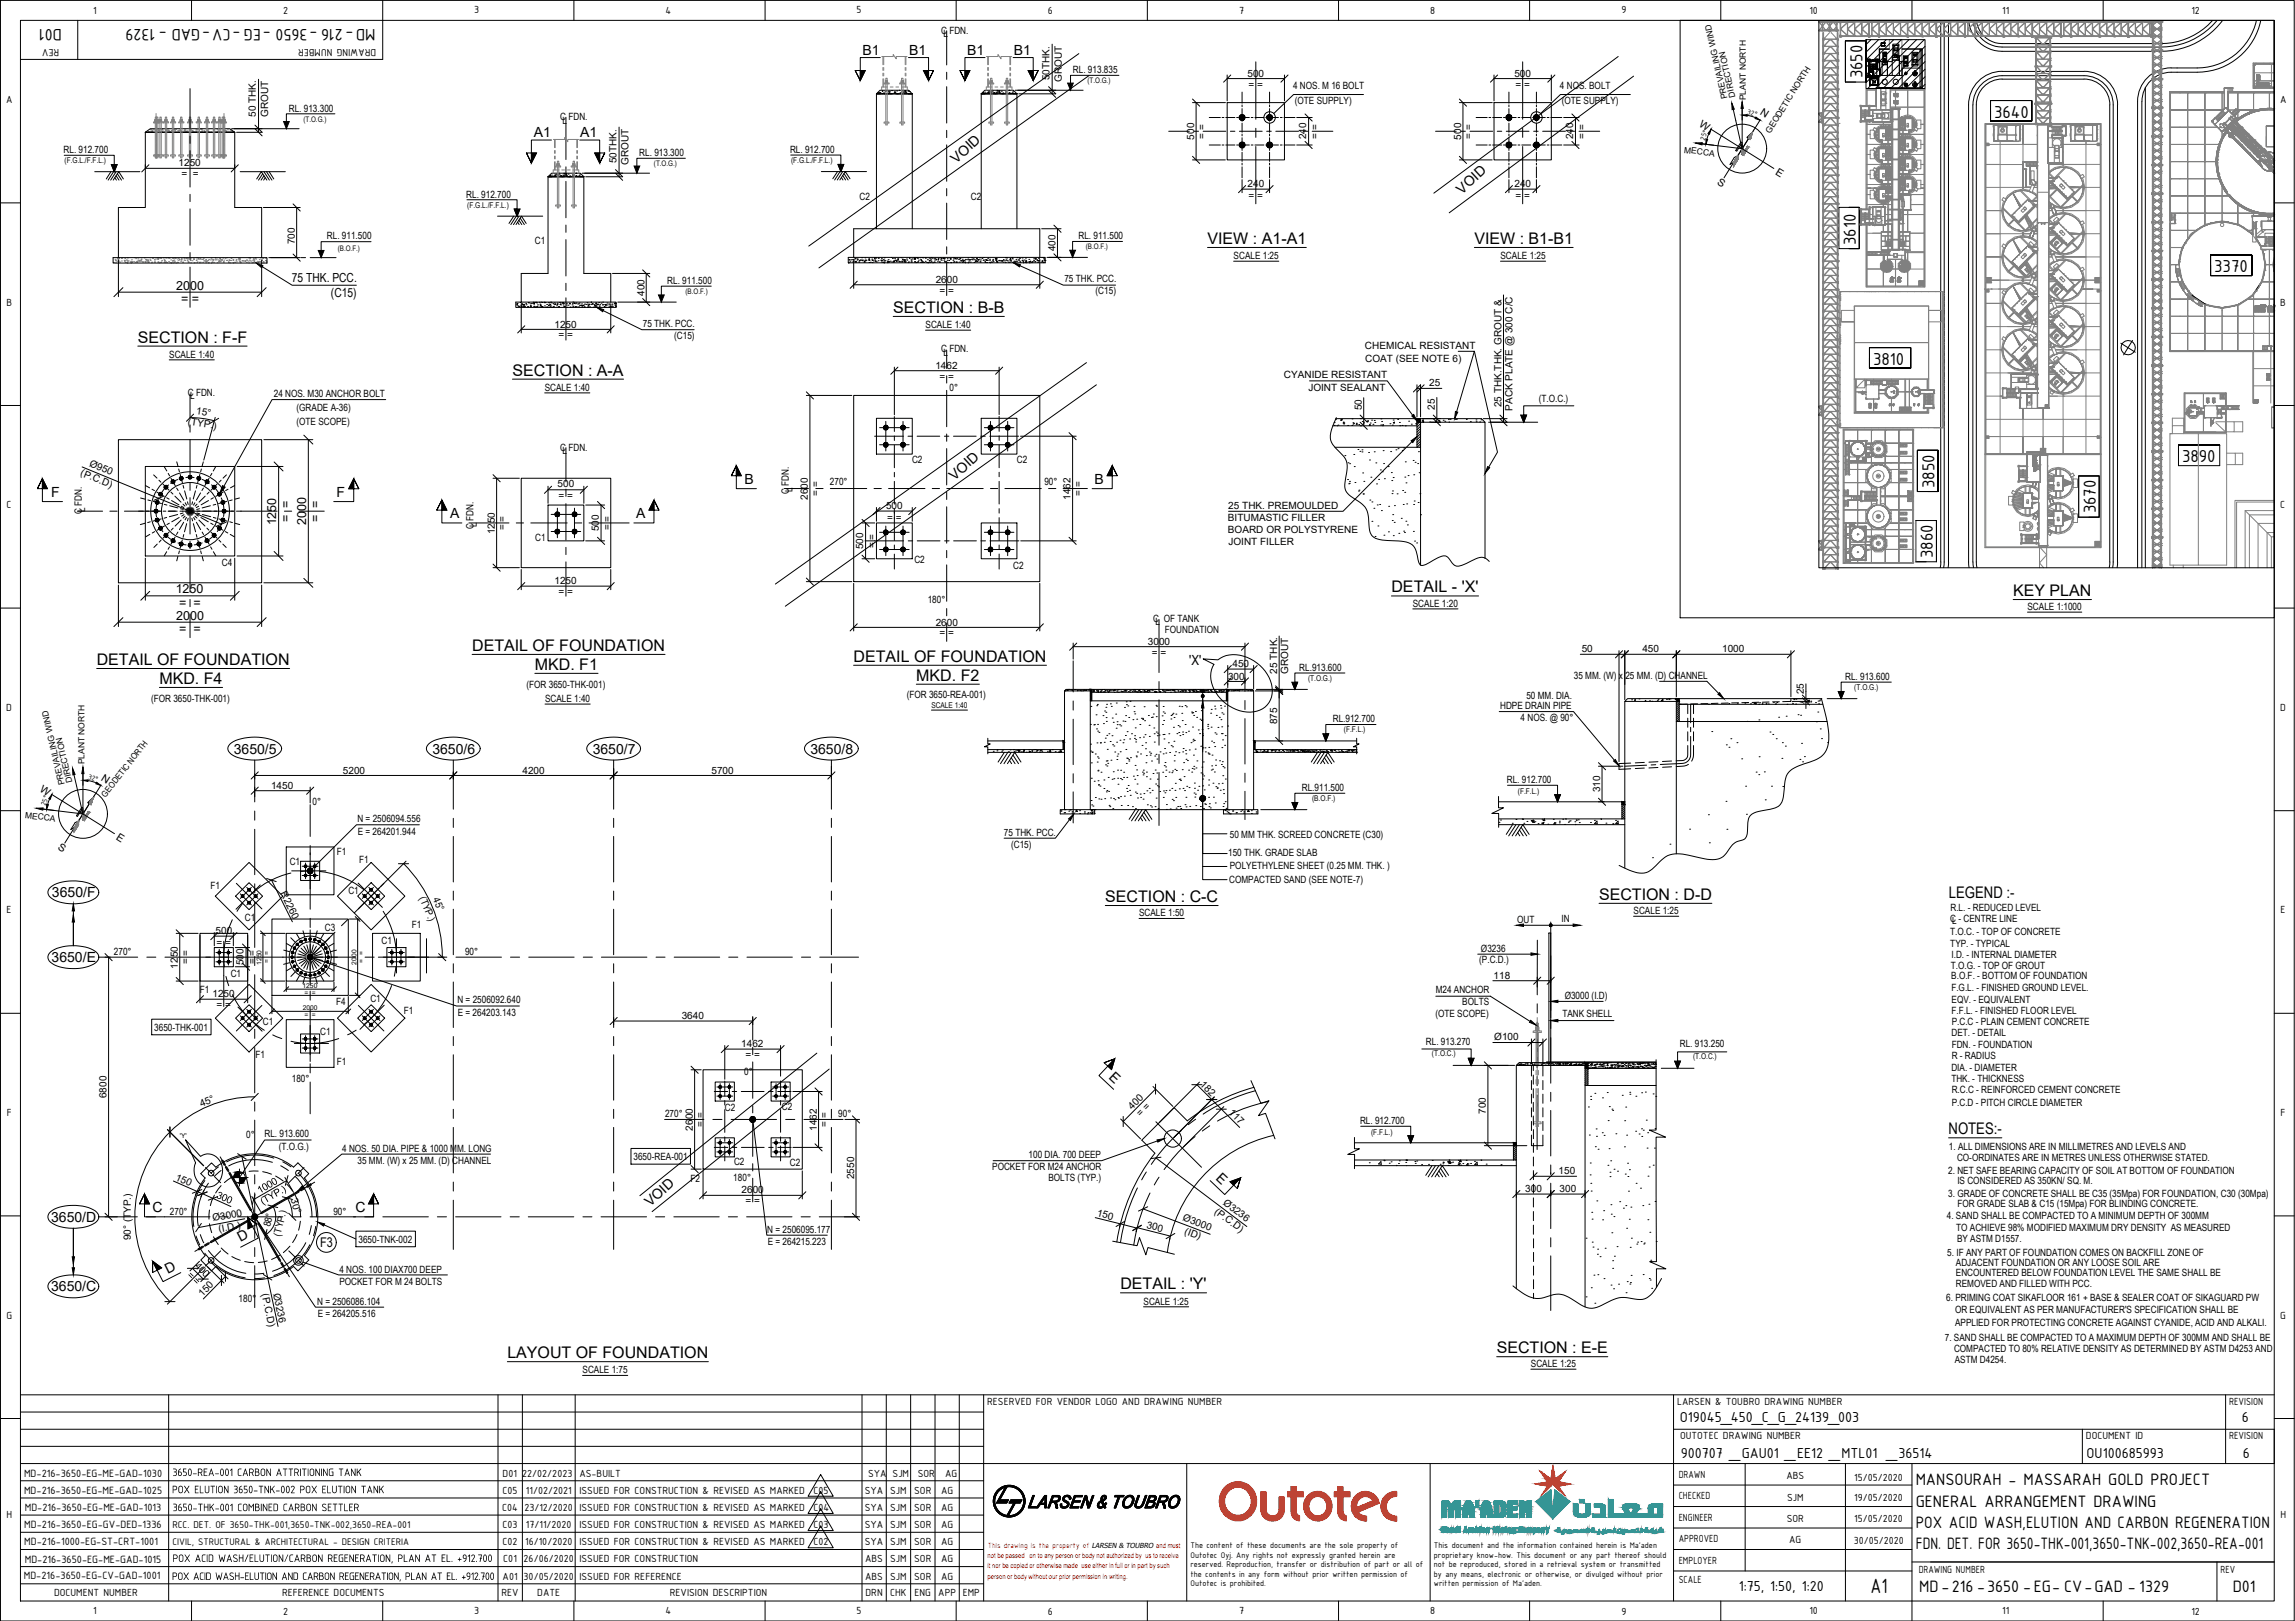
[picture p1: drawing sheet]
<svg xmlns="http://www.w3.org/2000/svg" width="841mm" height="594mm" viewBox="0 0 841 594" stroke-linecap="round" stroke-linejoin="round" font-family="sans-serif">
<defs><g id="words">
<text font-size="8.1" x="685.4" y="583.9">A1</text>
<g font-size="6.8">
<text x="682.5" y="28.8" transform="rotate(-90 682.5 28.8)">3650</text>
<text x="730.8" y="43.2">3640</text>
<text x="680.1" y="89.8" transform="rotate(-90 680.1 89.8)">3610</text>
<text x="811.4" y="99.8">3370</text>
<text x="686.4" y="133.7">3810</text>
<text x="799.6" y="169.4">3890</text>
<text x="709" y="178.8" transform="rotate(-90 709 178.8)">3850</text>
<text x="768" y="188.2" transform="rotate(-90 768 188.2)">3670</text>
<text x="708.4" y="204.6" transform="rotate(-90 708.4 204.6)">3860</text>
</g>
<g font-size="6.5">
<text x="22.7" y="10.6" transform="rotate(-180 22.7 10.6)">D01</text>
<text x="137.6" y="10.6" transform="rotate(-180 137.6 10.6)">MD-216 -3650 -EG -CV-GAD - 1329</text>
<text x="702" y="544.3">MANSOURAH - MASSARAH GOLD PROJECT</text>
<text x="702.1" y="552.1">GENERAL ARRANGEMENT DRAWING</text>
<text x="702.1" y="560">POX ACID WASH,ELUTION AND CARBON REGENERATION</text>
<text x="702.1" y="567.9">FDN. DET. FOR 3650-THK-001,3650-TNK-002,3650-REA-001</text>
<text x="703.3" y="583.6">MD-216 -3650 -EG- CV-GAD - 1329</text>
<text x="818.2" y="583.6">D01</text>
</g>
<g font-size="5.9">
<text x="442.5" y="89.5">VIEW : A1-A1</text>
<text x="540.3" y="89.5">VIEW : B1-B1</text>
<text x="327.3" y="114.7">SECTION : B-B</text>
<text x="50.5" y="125.6">SECTION : F-F</text>
<text x="187.8" y="137.7">SECTION : A-A</text>
<text x="509.9" y="217.1">DETAIL - 'X'</text>
<text x="737.7" y="218.5">KEY PLAN</text>
<text x="173" y="238.6">DETAIL OF FOUNDATION</text>
<text x="35.4" y="243.7">DETAIL OF FOUNDATION</text>
<text x="196" y="245.5">MKD. F1</text>
<text x="312.8" y="242.5">DETAIL OF FOUNDATION</text>
<text x="58.4" y="250.7">MKD. F4</text>
<text x="335.8" y="249.5">MKD. F2</text>
<text x="586" y="329.8">SECTION : D-D</text>
<text x="714.2" y="329.2">LEGEND :-</text>
<text x="405" y="330.6">SECTION : C-C</text>
<text x="714.1" y="415.8">NOTES:-</text>
<text x="410.6" y="472.5">DETAIL : 'Y'</text>
<text x="185.9" y="497.8">LAYOUT OF FOUNDATION</text>
<text x="548.5" y="495.9">SECTION : E-E</text>
</g>
<g font-size="5.7">
<text x="615.6" y="521.2">O19045_450_C_G_24139_003</text>
<text x="821.5" y="521.2">6</text>
<text x="615.9" y="534.3">900707 _GAU01 _EE12 _MTL01 _36514</text>
<text x="764.7" y="534.3">OU100685993</text>
<text x="821.9" y="534.3">6</text>
<text x="637.2" y="583.1">1:75, 1:50, 1:20</text>
</g>
<g font-size="5.1">
<text x="316.1" y="20">B1</text>
<text x="333.1" y="20">B1</text>
<text x="354.5" y="20">B1</text>
<text x="371.5" y="20">B1</text>
<text x="195.6" y="50.2">A1</text>
<text x="212.6" y="50.2">A1</text>
<text x="350.4" y="60" transform="rotate(-43 350.4 60)">VOID</text>
<text x="535.7" y="71.4" transform="rotate(-43 535.7 71.4)">VOID</text>
<text x="272.9" y="177.4">B</text>
<text x="349.8" y="176.3" transform="rotate(-42 349.8 176.3)">VOID</text>
<text x="401.1" y="177.4">B</text>
<text x="18.7" y="182.1">F</text>
<text x="123.3" y="182.2">F</text>
<text x="164.9" y="190">A</text>
<text x="233.2" y="190">A</text>
<text x="435.8" y="243.6">'X'</text>
<text x="85.7" y="276.2">3650/5</text>
<text x="158.5" y="276.2">3650/6</text>
<text x="217.2" y="276.2">3650/7</text>
<text x="297" y="276.2">3650/8</text>
<text x="19" y="328.9">3650/F</text>
<text x="18.9" y="352.7">3650/E</text>
<text x="406.1" y="395" transform="rotate(43 406.1 395)">E</text>
<text x="445.3" y="432.1" transform="rotate(43 445.3 432.1)">E</text>
<text x="238.2" y="442.5" transform="rotate(-42 238.2 442.5)">VOID</text>
<text x="18.8" y="447.8">3650/D</text>
<text x="55.8" y="444.3">C</text>
<text x="130.3" y="444.3">C</text>
<text x="88.1" y="455.3" transform="rotate(-28 88.1 455.3)">D</text>
<text x="61.6" y="466.9" transform="rotate(-26 61.6 466.9)">D</text>
<text x="18.8" y="473.3">3650/C</text>
</g>
<text font-size="4.9" x="117.3" y="457">F3</text>
<g font-size="4.6">
<text x="64.6" y="106.2">2000</text>
<text x="107" y="103.3">75 THK. PCC.</text>
<text x="66.3" y="111.2">= =</text>
<text x="121.3" y="108.9">(C15)</text>
<text x="106.2" y="191.3" transform="rotate(-90 106.2 191.3)">= =</text>
<text x="117.1" y="191.3" transform="rotate(-90 117.1 191.3)">= =</text>
<text x="101.2" y="192.6" transform="rotate(-90 101.2 192.6)">1250</text>
<text x="112.1" y="192.4" transform="rotate(-90 112.1 192.4)">2000</text>
<text x="64.4" y="217.5">1250</text>
<text x="64.6" y="227.1">2000</text>
<text x="65.7" y="222.4">= =</text>
<text x="65.7" y="232.1">= =</text>
</g>
<g font-size="4.3">
<text x="63.1" y="540.9">3650-REA-001 CARBON ATTRITIONING TANK</text>
<text x="63" y="547.3">POX ELUTION 3650-TNK-002 POX ELUTION TANK</text>
<text x="63.2" y="553.8">3650-THK-001 COMBINED CARBON SETTLER</text>
<text x="63.2" y="572.4">POX ACID WASH/ELUTION/CARBON REGENERATION, PLAN AT EL. +912.700</text>
<text x="63" y="579">POX ACID WASH-ELUTION AND CARBON REGENERATION, PLAN AT EL. +912.700</text>
</g>
<g font-size="4.2">
<text x="8.8" y="541.2">MD-216-3650-EG-ME-GAD-1030</text>
<text x="8.8" y="547.5">MD-216-3650-EG-ME-GAD-1025</text>
<text x="9.1" y="553.8">MD-216-3650-EG-ME-GAD-1013</text>
<text x="8.9" y="560">MD-216-3650-EG-GV-DED-1336</text>
<text x="8.9" y="566.3">MD-216-1000-EG-ST-CRT-1001</text>
<text x="9.1" y="572.7">MD-216-3650-EG-ME-GAD-1015</text>
<text x="8.7" y="578.7">MD-216-3650-EG-CV-GAD-1001</text>
</g>
<g font-size="4.1">
<text x="34.2" y="5">1</text>
<text x="103.8" y="5.1">2</text>
<text x="173.8" y="4.9">3</text>
<text x="243.8" y="5">4</text>
<text x="313.9" y="4.9">5</text>
<text x="384" y="5.1">6</text>
<text x="454.1" y="5">7</text>
<text x="524.1" y="5">8</text>
<text x="594.2" y="4.9">9</text>
<text x="663.1" y="5">10</text>
<text x="733.7" y="5">11</text>
<text x="803.1" y="5.1">12</text>
<text x="21.7" y="17.9" transform="rotate(-180 21.7 17.9)">REV</text>
<text x="137.8" y="17.9" transform="rotate(-180 137.8 17.9)">DRAWING NUMBER</text>
<text x="2.2" y="37.7">A</text>
<text x="835.5" y="37.7">A</text>
<text x="2.4" y="112">B</text>
<text x="835.6" y="112">B</text>
<text x="2.4" y="186.2">C</text>
<text x="835.6" y="186.2">C</text>
<text x="2.3" y="260.5">D</text>
<text x="835.6" y="260.5">D</text>
<text x="2.4" y="334.7">E</text>
<text x="835.7" y="334.7">E</text>
<text x="2.5" y="409">F</text>
<text x="835.7" y="409">F</text>
<text x="2.4" y="483.2">G</text>
<text x="835.6" y="483.2">G</text>
<text x="361.8" y="514.9">RESERVED FOR VENDOR LOGO AND DRAWING NUMBER</text>
<text x="614.6" y="514.9">LARSEN &amp; TOUBRO DRAWING NUMBER</text>
<text x="816.9" y="514.9">REVISION</text>
<text x="615.7" y="527.4">OUTOTEC DRAWING NUMBER</text>
<text x="764.4" y="527.4">DOCUMENT ID</text>
<text x="816.9" y="527.4">REVISION</text>
<text x="184.2" y="541.5">D01</text>
<text x="191.4" y="541.5">22/02/2023</text>
<text x="212.3" y="541.5">AS-BUILT</text>
<text x="318.1" y="541.5">SYA</text>
<text x="327.1" y="541.5">SJM</text>
<text x="336.3" y="541.5">SOR</text>
<text x="346.3" y="541.5">AG</text>
<text x="615.2" y="541.6">DRAWN</text>
<text x="654.6" y="542.2">ABS</text>
<text x="679.5" y="542.9">15/05/2020</text>
<text x="184.2" y="547.4">C05</text>
<text x="192.7" y="547.4">11/02/2021</text>
<text x="212.3" y="547.4">ISSUED FOR CONSTRUCTION &amp; REVISED AS MARKED</text>
<text x="298.2" y="547.4">C05</text>
<text x="316.9" y="547.4">SYA</text>
<text x="326.2" y="547.4">SJM</text>
<text x="335" y="547.4">SOR</text>
<text x="344.8" y="547.4">AG</text>
<text x="615.2" y="549.5">CHECKED</text>
<text x="654.9" y="550">SJM</text>
<text x="679.5" y="550">19/05/2020</text>
<text x="2.4" y="556.4">H</text>
<text x="184.1" y="553.7">C04</text>
<text x="192.2" y="553.7">23/12/2020</text>
<text x="212.3" y="553.7">ISSUED FOR CONSTRUCTION &amp; REVISED AS MARKED</text>
<text x="298.2" y="553.7">C04</text>
<text x="316.9" y="553.7">SYA</text>
<text x="326.2" y="553.7">SJM</text>
<text x="335" y="553.7">SOR</text>
<text x="344.8" y="553.7">AG</text>
<text x="615.2" y="557.4">ENGINEER</text>
<text x="654.8" y="557.8">SOR</text>
<text x="679.5" y="557.9">15/05/2020</text>
<text x="835.7" y="556.4">H</text>
<text x="184.2" y="560">C03</text>
<text x="192.7" y="560">17/11/2020</text>
<text x="212.3" y="560">ISSUED FOR CONSTRUCTION &amp; REVISED AS MARKED</text>
<text x="298.2" y="560">C03</text>
<text x="316.9" y="560">SYA</text>
<text x="326.2" y="560">SJM</text>
<text x="335" y="560">SOR</text>
<text x="344.8" y="560">AG</text>
<text x="184.2" y="566.3">C02</text>
<text x="192.4" y="566.3">16/10/2020</text>
<text x="212.3" y="566.3">ISSUED FOR CONSTRUCTION &amp; REVISED AS MARKED</text>
<text x="298.2" y="566.3">C02</text>
<text x="316.9" y="566.3">SYA</text>
<text x="326.2" y="566.3">SJM</text>
<text x="335" y="566.3">SOR</text>
<text x="344.8" y="566.3">AG</text>
<text x="615.2" y="565.2">APPROVED</text>
<text x="655.7" y="565.7">AG</text>
<text x="679.3" y="565.8">30/05/2020</text>
<text x="184.4" y="572.6">C01</text>
<text x="191.9" y="572.6">26/06/2020</text>
<text x="212.3" y="572.6">ISSUED FOR CONSTRUCTION</text>
<text x="317" y="572.6">ABS</text>
<text x="326.2" y="572.6">SJM</text>
<text x="335" y="572.6">SOR</text>
<text x="344.8" y="572.6">AG</text>
<text x="615.2" y="573.1">EMPLOYER</text>
<text x="184.2" y="578.9">A01</text>
<text x="191.9" y="578.9">30/05/2020</text>
<text x="212.3" y="578.9">ISSUED FOR REFERENCE</text>
<text x="317" y="578.9">ABS</text>
<text x="326.2" y="578.9">SJM</text>
<text x="335" y="578.9">SOR</text>
<text x="344.8" y="578.9">AG</text>
<text x="615.2" y="580.3">SCALE</text>
<text x="703.1" y="576.3">DRAWING NUMBER</text>
<text x="813.8" y="576.3">REV</text>
<text x="19.8" y="584.9">DOCUMENT NUMBER</text>
<text x="103.4" y="584.9">REFERENCE DOCUMENTS</text>
<text x="183.8" y="584.9">REV</text>
<text x="196.9" y="584.9">DATE</text>
<text x="245.5" y="584.9">REVISION DESCRIPTION</text>
<text x="317.2" y="584.9">DRN</text>
<text x="326.2" y="584.9">CHK</text>
<text x="335.2" y="584.9">ENG</text>
<text x="343.8" y="584.9">APP</text>
<text x="352.8" y="584.9">EMP</text>
<text x="34.2" y="591.6">1</text>
<text x="103.8" y="591.7">2</text>
<text x="173.8" y="591.6">3</text>
<text x="243.8" y="591.6">4</text>
<text x="313.9" y="591.6">5</text>
<text x="384" y="591.7">6</text>
<text x="454.1" y="591.6">7</text>
<text x="524.1" y="591.6">8</text>
<text x="594.2" y="591.7">9</text>
<text x="663.1" y="591.6">10</text>
<text x="733.7" y="591.6">11</text>
<text x="803.1" y="591.7">12</text>
</g>
<g font-size="3.9">
<text x="644.8" y="41.9" transform="rotate(32 644.8 41.9)">N</text>
<text x="622.4" y="46.2" transform="rotate(32 622.4 46.2)">W</text>
<text x="650.4" y="63.6" transform="rotate(32 650.4 63.6)">E</text>
<text x="629" y="67.3" transform="rotate(32 629 67.3)">S</text>
<text x="36.8" y="285.7" transform="rotate(32 36.8 285.7)">N</text>
<text x="14.4" y="290" transform="rotate(32 14.4 290)">W</text>
<text x="21" y="311.1" transform="rotate(32 21 311.1)">S</text>
<text x="42.3" y="307.4" transform="rotate(32 42.3 307.4)">E</text>
<text x="63.2" y="559.9">RCC. DET. OF 3650-THK-001,3650-TNK-002,3650-REA-001</text>
</g>
<text font-size="3.8" x="63.2" y="566.2">CIVIL, STRUCTURAL &amp; ARCHITECTURAL - DESIGN CRITERIA</text>
<g font-size="3.7">
<text x="344.9" y="12.3">C FDN.</text>
<text x="345.7" y="13.6">L</text>
<text x="384.6" y="29.4" transform="rotate(-90 384.6 29.4)">50THK.</text>
<text x="389.1" y="30" transform="rotate(-90 389.1 30)">GROUT</text>
<text x="393.2" y="26.9">RL. 913.835</text>
<text x="457.2" y="28.1">500</text>
<text x="554.9" y="28.1">500</text>
<text x="457.6" y="32.1">= =</text>
<text x="473.9" y="32.8">4 NOS. M 16 BOLT</text>
<text x="555.4" y="32.1">= =</text>
<text x="571.7" y="32.8">4 NOS. BOLT</text>
<text x="105.8" y="41">RL. 913.300</text>
<text x="474.5" y="38.3">(OTE SUPPLY)</text>
<text x="572.3" y="38.3">(OTE SUPPLY)</text>
<text x="93.8" y="42.9" transform="rotate(-90 93.8 42.9)">50 THK.</text>
<text x="98.2" y="42.9" transform="rotate(-90 98.2 42.9)">GROUT</text>
<text x="205.3" y="44">C FDN.</text>
<text x="206.1" y="45.4">L</text>
<text x="437.6" y="51.2" transform="rotate(-90 437.6 51.2)">500</text>
<text x="441.6" y="50.8" transform="rotate(-90 441.6 50.8)">= =</text>
<text x="478.7" y="51.1" transform="rotate(-90 478.7 51.1)">240</text>
<text x="483.1" y="50.8" transform="rotate(-90 483.1 50.8)">= =</text>
<text x="535.4" y="51.2" transform="rotate(-90 535.4 51.2)">500</text>
<text x="539.4" y="50.8" transform="rotate(-90 539.4 50.8)">= =</text>
<text x="576.5" y="51.1" transform="rotate(-90 576.5 51.1)">240</text>
<text x="580.9" y="50.8" transform="rotate(-90 580.9 50.8)">= =</text>
<text x="23.3" y="56.1">RL. 912.700</text>
<text x="226" y="59.8" transform="rotate(-90 226 59.8)">50THK.</text>
<text x="234.3" y="57.3">RL. 913.300</text>
<text x="289.5" y="56.1">RL. 912.700</text>
<text x="65.4" y="61">1250</text>
<text x="66.5" y="65">= =</text>
<text x="230.4" y="60.4" transform="rotate(-90 230.4 60.4)">GROUT</text>
<text x="457.2" y="68.4">240</text>
<text x="555" y="68.4">240</text>
<text x="170.9" y="72.4">RL. 912.700</text>
<text x="315" y="73.5">C2</text>
<text x="355.8" y="73.1">C2</text>
<text x="457.6" y="72.8">= =</text>
<text x="555.4" y="72.8">= =</text>
<text x="108" y="89.6" transform="rotate(-90 108 89.6)">700</text>
<text x="119.8" y="87.7">RL. 911.500</text>
<text x="196" y="89.5">C1</text>
<text x="395.2" y="87.6">RL. 911.500</text>
<text x="386.8" y="92.1" transform="rotate(-90 386.8 92.1)">400</text>
<text x="452.1" y="95">SCALE 1:25</text>
<text x="549.9" y="95">SCALE 1:25</text>
<text x="244.5" y="104">RL. 911.500</text>
<text x="342.9" y="103.6">2600</text>
<text x="344.3" y="107.6">= =</text>
<text x="390.1" y="103.5">75 THK. PCC.</text>
<text x="401.5" y="107.9">(C15)</text>
<text x="236.1" y="108.5" transform="rotate(-90 236.1 108.5)">400</text>
<text x="235.6" y="119.9">75 THK. PCC.</text>
<text x="203.2" y="120">1250</text>
<text x="204.7" y="124">= =</text>
<text x="247.1" y="124.3">(C15)</text>
<text x="339.2" y="120.2">SCALE 1:40</text>
<text x="62" y="131.1">SCALE 1:40</text>
<text x="344.9" y="129">C FDN.</text>
<text x="345.7" y="130.3">L</text>
<text x="500.2" y="127.9">CHEMICAL RESISTANT</text>
<text x="342.8" y="135.1">1462</text>
<text x="500.3" y="132.5">COAT (SEE NOTE 6)</text>
<text x="199.6" y="143.2">SCALE 1:40</text>
<text x="344.3" y="139.1">= =</text>
<text x="347.9" y="143.4">0°</text>
<text x="470.5" y="138.4">CYANIDE RESISTANT</text>
<text x="479.5" y="143.4">JOINT SEALANT</text>
<text x="523.7" y="141.6">25</text>
<text x="68.8" y="145">C FDN.</text>
<text x="69.6" y="146.3">L</text>
<text x="100.3" y="145.5">24 NOS. M30 ANCHOR BOLT</text>
<text x="550.2" y="149.2" transform="rotate(-90 550.2 149.2)">25 THK.THK. GROUT &amp;</text>
<text x="563.9" y="147.4">(T.O.C.)</text>
<text x="68.7" y="155.8" transform="rotate(8 68.7 155.8)">(TYP.)</text>
<text x="71.8" y="151.7" transform="rotate(8 71.8 151.7)">15°</text>
<text x="108.7" y="150.7">(GRADE A-36)</text>
<text x="108.7" y="155.8">(OTE SCOPE)</text>
<text x="499" y="150.3" transform="rotate(-90 499 150.3)">50</text>
<text x="525.9" y="150.3" transform="rotate(-90 525.9 150.3)">25</text>
<text x="554.3" y="150.5" transform="rotate(-90 554.3 150.5)">PACK PLATE @ 300 C/C</text>
<text x="205.3" y="165.1">C FDN.</text>
<text x="206.1" y="166.4">L</text>
<text x="32.5" y="170.8" transform="rotate(22 32.5 170.8)">Ø950</text>
<text x="334.2" y="169.5">C2</text>
<text x="372.6" y="169.5">C2</text>
<text x="29.3" y="174.3" transform="rotate(22 29.3 174.3)">(P.C.D)</text>
<text x="204.3" y="178.7">500</text>
<text x="304.1" y="177.8">270°</text>
<text x="382.7" y="177.7">90°</text>
<text x="204.7" y="183">= =</text>
<text x="289.1" y="181.2" transform="rotate(-90 289.1 181.2)">C FDN.</text>
<text x="290.4" y="180.4" transform="rotate(-90 290.4 180.4)">L</text>
<text x="296.1" y="183.1" transform="rotate(-90 296.1 183.1)">2600</text>
<text x="300.1" y="181.7" transform="rotate(-90 300.1 181.7)">= =</text>
<text x="392.3" y="183.2" transform="rotate(-90 392.3 183.2)">1462</text>
<text x="396.3" y="181.7" transform="rotate(-90 396.3 181.7)">= =</text>
<text x="29.9" y="188.3" transform="rotate(-90 29.9 188.3)">C FDN.</text>
<text x="31.2" y="187.5" transform="rotate(-90 31.2 187.5)">L</text>
<text x="324.7" y="186.4">500</text>
<text x="325.1" y="190.8">= =</text>
<text x="450" y="190.9">BITUMASTIC FILLER</text>
<text x="450.1" y="186.5">25 THK. PREMOULDED</text>
<text x="173.5" y="193.8" transform="rotate(-90 173.5 193.8)">C FDN.</text>
<text x="174.8" y="193" transform="rotate(-90 174.8 193)">L</text>
<text x="181.3" y="195.8" transform="rotate(-90 181.3 195.8)">1250</text>
<text x="185.3" y="194.3" transform="rotate(-90 185.3 194.3)">= =</text>
<text x="219.4" y="194.7" transform="rotate(-90 219.4 194.7)">500</text>
<text x="223.8" y="194.3" transform="rotate(-90 223.8 194.3)">= =</text>
<text x="450" y="195.3">BOARD OR POLYSTYRENE</text>
<text x="196.1" y="198.3">C1</text>
<text x="316.4" y="201.3" transform="rotate(-90 316.4 201.3)">500</text>
<text x="320.7" y="200.9" transform="rotate(-90 320.7 200.9)">= =</text>
<text x="450.2" y="199.8">JOINT FILLER</text>
<text x="81.3" y="207.6">C4</text>
<text x="335.1" y="206.2">C2</text>
<text x="371.3" y="208.6">C2</text>
<text x="203.2" y="214.1">1250</text>
<text x="204.7" y="218.1">= =</text>
<text x="340" y="220.8">180°</text>
<text x="517.7" y="222.3">SCALE 1:20</text>
<text x="743" y="223.5">SCALE 1:1000</text>
<text x="342.9" y="229.2">2600</text>
<text x="344.3" y="233.2">= =</text>
<text x="422.6" y="228.1">C OF TANK</text>
<text x="423.4" y="229">L</text>
<text x="426.9" y="231.8">FOUNDATION</text>
<text x="420.7" y="236.3">3000</text>
<text x="579.6" y="239.1">50</text>
<text x="601.9" y="239.1">450</text>
<text x="631.1" y="239.1">1000</text>
<text x="422.1" y="240.3">= =</text>
<text x="451.7" y="244.5">450</text>
<text x="476.1" y="245.8">RL.913.600</text>
<text x="450" y="249.1">300</text>
<text x="468" y="246.9" transform="rotate(-90 468 246.9)">25 THK.</text>
<text x="472.1" y="246.9" transform="rotate(-90 472.1 246.9)">GROUT</text>
<text x="576.7" y="248.7">35 MM. (W) x 25 MM. (D) CHANNEL</text>
<text x="676.1" y="249.1">RL. 913.600</text>
<text x="55.4" y="257.4">(FOR 3650-THK-001)</text>
<text x="193" y="252.2">(FOR 3650-THK-001)</text>
<text x="199.7" y="257.3">SCALE 1:40</text>
<text x="332.3" y="255.7">(FOR 3650-REA-001)</text>
<text x="559.4" y="256.1">50 MM. DIA.</text>
<text x="661" y="254.4" transform="rotate(-90 661 254.4)">25</text>
<text x="549.7" y="259.9">HDPE DRAIN PIPE</text>
<text x="468" y="265.4" transform="rotate(-90 468 265.4)">875</text>
<text x="488.4" y="264.7">RL.912.700</text>
<text x="557.2" y="264.3">4 NOS. @ 90°</text>
<text x="125.7" y="283.5">5200</text>
<text x="191.5" y="283.5">4200</text>
<text x="260.7" y="283.5">5700</text>
<text x="552.2" y="287">RL. 912.700</text>
<text x="99.3" y="289.1">1450</text>
<text x="477.1" y="290">RL.911.500</text>
<text x="586.4" y="290.4" transform="rotate(-90 586.4 290.4)">310</text>
<text x="114.5" y="295">0°</text>
<text x="131" y="301.3">N = 2506094.556</text>
<text x="131.1" y="305.9">E = 264201.944</text>
<text x="367.9" y="306.2">75 THK. PCC.</text>
<text x="370.5" y="310.7">(C15)</text>
<text x="450.7" y="307.2">50 MM THK. SCREED CONCRETE (C30)</text>
<text x="106.2" y="317.2">C1</text>
<text x="123.4" y="313.5">F1</text>
<text x="131.6" y="316.4">F1</text>
<text x="450.1" y="313.7">150 THK. GRADE SLAB</text>
<text x="450.4" y="323.7">COMPACTED SAND (SEE NOTE-7)</text>
<text x="450.7" y="318.6">POLYETHYLENE SHEET (0.25 MM. THK. )</text>
<text x="77.1" y="325.9">F1</text>
<text x="102.7" y="327.4" transform="rotate(63 102.7 327.4)">R2260</text>
<text x="127.7" y="327.5">C1</text>
<text x="153.6" y="329" transform="rotate(68 153.6 329)">(TYP.)</text>
<text x="158.6" y="329.5" transform="rotate(67 158.6 329.5)">45°</text>
<text x="417.4" y="335.8">SCALE 1:50</text>
<text x="598.6" y="335">SCALE 1:25</text>
<text x="714.8" y="333.9">R.L. - REDUCED LEVEL</text>
<text x="89.7" y="337.6">C1</text>
<text x="119" y="341.3">C3</text>
<text x="150.9" y="340.2">F1</text>
<text x="556" y="338.2">OUT</text>
<text x="572.3" y="337.9">IN</text>
<text x="714.7" y="337.9">C - CENTRE LINE</text>
<text x="715.4" y="338.7">L</text>
<text x="79" y="342.2">500</text>
<text x="79.4" y="346.6">= =</text>
<text x="139.8" y="345.9">C1</text>
<text x="714.7" y="342.6">T.O.C. - TOP OF CONCRETE</text>
<text x="714.7" y="347">TYP. - TYPICAL</text>
<text x="41.7" y="349.9">270°</text>
<text x="69.2" y="353.5" transform="rotate(-90 69.2 353.5)">= =</text>
<text x="89.3" y="353.8" transform="rotate(-90 89.3 353.8)">500</text>
<text x="93.6" y="353.5" transform="rotate(-90 93.6 353.5)">= =</text>
<text x="170.4" y="349.9">90°</text>
<text x="542.1" y="353.1">(P.C.D.)</text>
<text x="542.7" y="348.7">Ø3236</text>
<text x="715.1" y="351">I.D. - INTERNAL DIAMETER</text>
<text x="65.2" y="355" transform="rotate(-90 65.2 355)">1250</text>
<text x="84.5" y="357.9">C1</text>
<text x="547.3" y="358.7">118</text>
<text x="714.9" y="355">T.O.G. - TOP OF GROUT</text>
<text x="715.1" y="359">B.O.F. - BOTTOM OF FOUNDATION</text>
<text x="73.3" y="363.7">F1</text>
<text x="77.9" y="365.5">1250</text>
<text x="526.1" y="364.1">M24 ANCHOR</text>
<text x="715.1" y="363.2">F.G.L. - FINISHED GROUND LEVEL.</text>
<text x="79.4" y="369.5">= =</text>
<text x="123.2" y="368.2">F4</text>
<text x="135.7" y="367.1">C1</text>
<text x="148" y="371.6">F1</text>
<text x="167.6" y="367.7">N = 2506092.640</text>
<text x="535.9" y="368.5">BOLTS</text>
<text x="573.4" y="366">Ø3000 (I.D)</text>
<text x="715.1" y="371.6">F.F.L. - FINISHED FLOOR LEVEL</text>
<text x="715.2" y="367.5">EQV. - EQUIVALENT</text>
<text x="56.5" y="377.8">3650-THK-001</text>
<text x="96.4" y="375.7">C1</text>
<text x="167.8" y="372.3">E = 264203.143</text>
<text x="249.8" y="373.5">3640</text>
<text x="526" y="372.9">(OTE SCOPE)</text>
<text x="572.6" y="372.8">TANK SHELL</text>
<text x="715.2" y="375.7">P.C.C - PLAIN CEMENT CONCRETE</text>
<text x="117.3" y="379.4">C1</text>
<text x="271.7" y="383.8">1462</text>
<text x="522.5" y="383">RL. 913.270</text>
<text x="547.6" y="381.3">Ø100</text>
<text x="615.6" y="383.6">RL. 913.250</text>
<text x="715.1" y="379.7">DET. - DETAIL</text>
<text x="93.6" y="387.7">F1</text>
<text x="273.2" y="387.7">= =</text>
<text x="715.2" y="384.1">FDN. - FOUNDATION</text>
<text x="715.2" y="388.2">R - RADIUS</text>
<text x="123.5" y="390.2">F1</text>
<text x="272.7" y="394.1">0°</text>
<text x="715.1" y="392.5">DIA. - DIAMETER</text>
<text x="106.9" y="396.6">180°</text>
<text x="439.6" y="397.5" transform="rotate(45 439.6 397.5)">182</text>
<text x="715.1" y="396.6">THK. - THICKNESS</text>
<text x="715.2" y="400.6">R.C.C - REINFORCED CEMENT CONCRETE</text>
<text x="39.1" y="402.4" transform="rotate(-90 39.1 402.4)">6800</text>
<text x="73.8" y="405.7" transform="rotate(-22 73.8 405.7)">45°</text>
<text x="265.6" y="407.3">C2</text>
<text x="286.5" y="406.8">C2</text>
<text x="414.9" y="406.7" transform="rotate(-45 414.9 406.7)">400</text>
<text x="715.2" y="405.4">P.C.D - PITCH CIRCLE DIAMETER</text>
<text x="243.7" y="409.5">270°</text>
<text x="257.9" y="412.9" transform="rotate(-90 257.9 412.9)">= =</text>
<text x="303.3" y="412.9" transform="rotate(-90 303.3 412.9)">= =</text>
<text x="307.2" y="409.5">90°</text>
<text x="418" y="409.3" transform="rotate(-45 418 409.3)">= =</text>
<text x="450.1" y="408.1" transform="rotate(45 450.1 408.1)">117</text>
<text x="498.4" y="412">RL. 912.700</text>
<text x="544.5" y="408.2" transform="rotate(-90 544.5 408.2)">700</text>
<text x="90.2" y="417.2">0°</text>
<text x="96.9" y="416.8">RL. 913.600</text>
<text x="253.9" y="414.3" transform="rotate(-90 253.9 414.3)">2600</text>
<text x="299.3" y="414.5" transform="rotate(-90 299.3 414.5)">1462</text>
<text x="102.2" y="421.3">(T.O.G.)</text>
<text x="125.4" y="422">4 NOS. 50 DIA. PIPE &amp; 1000 MM. LONG</text>
<text x="232.2" y="425.1">3650-REA-001</text>
<text x="376.9" y="424.6">100 DIA. 700 DEEP</text>
<text x="714.2" y="421.5">1. ALL DIMENSIONS ARE IN MILLIMETRES AND LEVELS AND</text>
<text x="717.2" y="425.5">CO-ORDINATES ARE IN METRES UNLESS OTHERWISE STATED.</text>
<text x="131" y="426.5">35 MM. (W) x 25 MM. (D) CHANNEL</text>
<text x="269" y="427">C2</text>
<text x="289.4" y="427.5">C2</text>
<text x="363.6" y="428.8">POCKET FOR M24 ANCHOR</text>
<text x="571.2" y="430.4">150</text>
<text x="714" y="430.1">2. NET SAFE BEARING CAPACITY OF SOIL AT BOTTOM OF FOUNDATION</text>
<text x="64.1" y="432.3" transform="rotate(24 64.1 432.3)">150</text>
<text x="95.2" y="437.5" transform="rotate(-30 95.2 437.5)">1000</text>
<text x="253.1" y="433.3">F2</text>
<text x="268.7" y="432.9">180°</text>
<text x="271.8" y="437.4">2600</text>
<text x="313" y="432.2" transform="rotate(-90 313 432.2)">2550</text>
<text x="384.2" y="432.7">BOLTS (TYP.)</text>
<text x="558.9" y="436.9">300</text>
<text x="571.5" y="436.9">300</text>
<text x="717.3" y="433.9">IS CONSIDERED AS 350KN/ SQ. M.</text>
<text x="79.1" y="438.9" transform="rotate(24 79.1 438.9)">300</text>
<text x="96.2" y="441.6" transform="rotate(-30 96.2 441.6)">(TYP.)</text>
<text x="106.6" y="439.6" transform="rotate(75 106.6 439.6)">30°</text>
<text x="273.2" y="441.3">= =</text>
<text x="448" y="441.3" transform="rotate(37 448 441.3)">Ø3236</text>
<text x="714" y="438.6">3. GRADE OF CONCRETE SHALL BE C35 (35Mpa) FOR FOUNDATION, C30 (30Mpa)</text>
<text x="717.3" y="442.4">FOR GRADE SLAB &amp; C15 (15Mpa) FOR BLINDING CONCRETE.</text>
<text x="62.3" y="445.2">270°</text>
<text x="78.1" y="447.6" transform="rotate(-11 78.1 447.6)">Ø3000</text>
<text x="99" y="449.8" transform="rotate(-76 99 449.8)">88°</text>
<text x="122.2" y="445.1">90°</text>
<text x="401.8" y="445.6" transform="rotate(14 401.8 445.6)">150</text>
<text x="433.2" y="447.1" transform="rotate(21 433.2 447.1)">Ø3000</text>
<text x="444.8" y="444.4" transform="rotate(37 444.8 444.4)">(P.C.D)</text>
<text x="713.4" y="446.8">4. SAND SHALL BE COMPACTED TO A MINIMUM DEPTH OF 300MM</text>
<text x="48" y="454.5" transform="rotate(-90 48 454.5)">90° (TYP.)</text>
<text x="80.3" y="451.7" transform="rotate(-11 80.3 451.7)">(I.D.)</text>
<text x="102.7" y="453.2" transform="rotate(-76 102.7 453.2)">(TYP.)</text>
<text x="131.4" y="455.4">3650-TNK-002</text>
<text x="281.2" y="451.7">N = 2506095.177</text>
<text x="420" y="450.1" transform="rotate(14 420 450.1)">300</text>
<text x="433.9" y="452.1" transform="rotate(21 433.9 452.1)">(ID)</text>
<text x="716.9" y="451.1">TO ACHIEVE 98% MODIFIED MAXIMUM DRY DENSITY AS MEASURED</text>
<text x="717.2" y="455.1">BY ASTM D1557.</text>
<text x="281.3" y="456.3">E = 264215.223</text>
<text x="713.6" y="460.1">5. IF ANY PART OF FOUNDATION COMES ON BACKFILL ZONE OF</text>
<text x="68.3" y="467.6" transform="rotate(45 68.3 467.6)">= =</text>
<text x="71.2" y="464.2" transform="rotate(45 71.2 464.2)">400</text>
<text x="124.4" y="466.5">4 NOS. 100 DIAX700 DEEP</text>
<text x="716.7" y="467.7">ENCOUNTERED BELOW FOUNDATION LEVEL THE SAME SHALL BE</text>
<text x="716.7" y="463.9">ADJACENT FOUNDATION OR ANY LOOSE SOIL ARE</text>
<text x="124.4" y="471.1">POCKET FOR M 24 BOLTS</text>
<text x="716.7" y="471.6">REMOVED AND FILLED WITH PCC.</text>
<text x="74.2" y="475.4" transform="rotate(-46 74.2 475.4)">150</text>
<text x="87.5" y="477.1">180°</text>
<text x="96" y="474.4" transform="rotate(78 96 474.4)">(P.C.D)</text>
<text x="100.1" y="474.1" transform="rotate(78 100.1 474.1)">Ø3236</text>
<text x="116.2" y="478.1">N = 2506086.104</text>
<text x="419.1" y="478.2">SCALE 1:25</text>
<text x="713.2" y="476.8">6. PRIMING COAT SIKAFLOOR 161 + BASE &amp; SEALER COAT OF SIKAGUARD PW</text>
<text x="116.4" y="482.7">E = 264205.516</text>
<text x="716.4" y="481">OR EQUIVALENT AS PER MANUFACTURER'S SPECIFICATION SHALL BE</text>
<text x="716.4" y="485.8">APPLIED FOR PROTECTING CONCRETE AGAINST CYANIDE, ACID AND ALKALI.</text>
<text x="712.7" y="491.4">7. SAND SHALL BE COMPACTED TO A MAXIMUM DEPTH OF 300MM AND SHALL BE</text>
<text x="716.1" y="495.7">COMPACTED TO 80% RELATIVE DENSITY AS DETERMINED BY ASTM D4253 AND</text>
<text x="213.5" y="503.3">SCALE 1:75</text>
<text x="561" y="501">SCALE 1:25</text>
<text x="716.4" y="499.6">ASTM D4254.</text>
</g>
<g font-size="3.3">
<text x="436.2" y="567.3">The content of these documents are the sole property of</text>
<text x="525.5" y="567.3">This document and the information contained herein is Ma'aden</text>
<text x="436.2" y="570.8">Outotec Oyj. Any rights not expressly granted herein are</text>
<text x="436.2" y="574.4">reserved. Reproduction, transfer or distribution of part or all of</text>
<text x="525.5" y="570.8">proprietary know-how. This document or any part thereof should</text>
<text x="525.5" y="574.4">not be reproduced, stored in a retrieval system or transmitted</text>
<text x="436.2" y="577.8">the contents in any form without prior written permission of</text>
<text x="436.2" y="581.3">Outotec is prohibited.</text>
<text x="525.5" y="577.8">by any means, electronic or otherwise, or divulged without prior</text>
<text x="525.5" y="581.3">written permission of Ma'aden.</text>
</g>
<g font-size="3.1">
<text x="635.9" y="35.4" transform="rotate(-103 635.9 35.4)">DIRECTION</text>
<text x="633.1" y="36" transform="rotate(-103 633.1 36)">PREVAILING WIND</text>
<text x="639.7" y="36.7" transform="rotate(-90 639.7 36.7)">PLANT NORTH</text>
<text x="648.7" y="49" transform="rotate(-58 648.7 49)">GEODETIC NORTH</text>
<text x="617.1" y="55.9" transform="rotate(7 617.1 55.9)">MECCA</text>
<text x="30.9" y="280.2" transform="rotate(-90 30.9 280.2)">PLANT NORTH</text>
<text x="23.7" y="287.4" transform="rotate(-103 23.7 287.4)">PREVAILING WIND</text>
<text x="26.5" y="286.7" transform="rotate(-103 26.5 286.7)">DIRECTION</text>
<text x="38.7" y="292.4" transform="rotate(-52 38.7 292.4)">GEODETIC NORTH</text>
<text x="9.1" y="299.7" transform="rotate(7 9.1 299.7)">MECCA</text>
</g>
<g font-size="2.9">
<text x="640.2" y="41.7" transform="rotate(16 640.2 41.7)">32°</text>
<text x="624.7" y="51.6" transform="rotate(-71 624.7 51.6)">25°</text>
<text x="23.7" y="59.9">(F.G.L./F.F.L.)</text>
<text x="289.9" y="59.9">(F.G.L./F.F.L.)</text>
<text x="171.2" y="76.2">(F.G.L./F.F.L.)</text>
<text x="479.3" y="249.6">(T.O.G.)</text>
<text x="679.5" y="252.9">(T.O.G.)</text>
<text x="341.3" y="259.6">SCALE 1:40</text>
<text x="492.5" y="268.4">(F.F.L.)</text>
<text x="32.1" y="285.5" transform="rotate(16 32.1 285.5)">32°</text>
<text x="480.8" y="293.7">(B.O.F.)</text>
<text x="556.2" y="290.8">(F.F.L.)</text>
<text x="16.7" y="295.4" transform="rotate(-71 16.7 295.4)">25°</text>
<text x="524.8" y="387.2">(T.O.C.)</text>
<text x="620.4" y="388.2">(T.O.C.)</text>
<text x="502.5" y="415.8">(F.F.L.)</text>
</g>
<text font-size="2.9" fill="#f00" x="362" y="567.2">This drawing is the property of</text>
<g font-size="2.8">
<text x="398.5" y="30.5">(T.O.G.)</text>
<text x="111.2" y="44.5">(T.O.G.)</text>
<text x="239.6" y="60.8">(T.O.G.)</text>
<text x="123.8" y="91.9">(B.O.F.)</text>
<text x="397.9" y="91.4">(B.O.F.)</text>
<text x="251.2" y="107.8">(B.O.F.)</text>
</g>
<text font-size="2.6" x="400.1" y="567.2">LARSEN &amp; TOUBRO and must</text>
<g font-size="2.6" fill="#f00">
<text x="361.9" y="571">not be passed on to any person or body not authorized by us to receive</text>
<text x="361.9" y="574.8">it nor be copied or otherwise made use either in full or in part by such</text>
<text x="361.9" y="578.5">person or body without our prior permission in writing.</text>
</g>
<g font-size="2.4">
<text x="95.9" y="353.6" transform="rotate(-90 95.9 353.6)">1250</text>
<text x="98.5" y="352.9" transform="rotate(-90 98.5 352.9)">= =</text>
<text x="130.6" y="353.5" transform="rotate(-90 130.6 353.5)">2000</text>
<text x="133.2" y="352.9" transform="rotate(-90 133.2 352.9)">= =</text>
<text x="110.9" y="362">1250</text>
<text x="111.5" y="364.7">= =</text>
<text x="111" y="370.2">2000</text>
<text x="111.5" y="372.8">= =</text>
<text x="65.9" y="417.1">'Y'</text>
</g>
</g></defs>
<!-- layer: CI-TEXT -->
<g fill="none" stroke="#000" stroke-width=".37">
<path d="M395.4 19.7l-99 70.5M399.1 27.7l-99 70.5M593 20.7l-67.6 50.1M598.6 27.9l-67.5 50.1M442.5 90.7h36.2M452.1 95.7h16.5M540.3 90.7h36.2M549.9 95.7h16.5M327.3 116h40.7M50.5 126.8h40.1M62 131.9h16.5M187.8 139h40.7"/>
<path d="M339.2 121h16.5M398.1 132.9l-114 81.2M199.6 144h16.6M401.8 141l-114 81.2M509.9 218.4h31.9M737.7 219.7h28.7M173 239.8h70.7M517.7 223.2h16.6M743 224.3h19.9M35.4 245h70.7M58.4 251.9h23.2M196 246.8h23.2"/>
<path d="M199.7 258h16.6M312.8 243.8h70.7M335.8 250.8h23.1M341.3 260.2h13.2M405 331.9h41.4M417.4 336.6h16.6M586 331.1h41.3M598.6 335.8h16.6M55.6 373.5h21.7v5.7h-21.7zM231.2 420.9h21.8v5.7h-21.8zM130.4 451.2h21.8v5.7h-21.8zM410.6 473.8h31.6"/>
<path d="M419.1 478.9h16.5M185.9 499h73.7M548.5 497.2h40.7M213.5 504.1h16.5M561 501.8h16.6"/>
</g>
<!-- layer: SURVEY PILLARS -->
<g fill="none" stroke="#000" stroke-width=".37">
<path d="M777.2 125.8l5.3 3.3M781.5 124.8l-3.3 5.3"/>
<circle cx="779.9" cy="127.4" r="2.6"/>
</g>
<!-- layer: TEXT -->
<g fill="none" stroke="#000" stroke-width=".37">
<path d="M683.8 15h-7.5v15.1h3.7M683.8 15h-7.5v15.1M683.8 15v15.1v-15.1v15.1h-7.5M729.4 36.8v7.6h15.2v-7.6h-15.2h15.2v7.6h-15.2v-3.8v3.8h15.2v-7.6h-15.2v3.8M673.8 76h7.6v15.1h-7.6zM677.6 76h3.8v15.1h-3.8M810.1 93.5v7.5h15.1v-7.5h-15.1h15.1v7.5h-15.1v-3.7v3.7h15.1v-7.5h-15.1v3.8M685.1 127.4v7.5h15.1v-7.5h-15.1h15.1v7.5h-15.1v-3.7v3.7h15.1v-7.5h-15.1v3.8M761.7 174.4h7.6v15.1h-7.6zM798.3 163.1h15.1h-15.1h15.1v7.6h-15.1zM702.1 190.8h7.5v15.1h-7.5h3.8M702.6 180.1h7.6v-15.1h-7.6v15.1v-15.1h7.6v15.1h-3.8h3.8v-15.1h-7.6v15.1h3.8"/>
<path d="M709.6 190.8v15.1M761.7 189.5h7.6v-15.1h-7.6h7.6v15.1h-3.8"/>
</g>
<!-- layer: Level 1 -->
<g fill="none" stroke="#808080" stroke-width=".37">
<path d="M666.5 7.9h1.5l-.1 .2M666.5 11.1h1.3M666.5 8.1h1.2M666.5 11.3h1.2M666.8 10.9l.1 .2M666.8 8.2l.9 1.2M666.9 8.1l.8 1.3M667.4 11.1h.4zM667.4 8h.4zM667.5 8h.1M667.5 8.1h.1M667.5 8h-1l1 .1"/>
<path d="M667.5 11.1h-1l1 .1M667.6 11.2h.1M667.6 11.1h.3zM667.6 8h.3zM667.7 7.9l.1 .2M667.7 11.1v.2M667.7 9.8l-.9 1.1M667.8 11.1h.1M667.8 8h.1M667.9 8h.1M667.8 8.1h.1M667.9 11.2h.1"/>
<path d="M667.8 8.1l.1 1zM667.8 10.1l.1 1zM667.8 9.4v.4M667.8 9.1v1M667.8 7.9v.1M667.9 11.1h.1M667.9 11.1l.2 .1zM667.9 8h.2zM667.9 11.1l.1 .2h-.3M667.9 9.4v.4M667.9 8.1h.1M667.9 9.1v1"/>
<path d="M667.9 7.9v.2M667.9 7.9l-.1 .2M667.9 11.1h.4zM667.9 8h.4zM668 19.4l.3 .1M668 19.4v.4l.3-.1M668 16.8l.3 .1M668 16.8v.4l.3-.2M668 7.9h2.6M668 11.9v2.3M668 17.2v2.2M668 8.1l2.4 .1"/>
<path d="M668 11.3h2.3M668 9.8l.9 1.1M668.1 14.3h.1M668.1 14.3l.1 .1M668.1 14.3v.1M668.1 19.6v.1M668.1 17v.1M668.1 16.9v.1M668.1 19.9l.1 2zM668.1 20h.1M668.1 17.2l.1 2.1zM668.1 14.7h.1"/>
<path d="M668.1 14.6l.1 2.1zM668.1 12l.1 2.1zM668.1 11.2h.1M668.1 8l2.1 .1zM668.1 11.1l2.1 .1zM668.1 19.5l-.1 2.5M668.1 14.7v2M668.1 17.3v1.9M668.1 20v1.9M668.1 19.1v.4zM668.1 19.5h.1M668.1 17.1v.4v-.4"/>
<path d="M668.1 17.1h.1M668.1 19.3h.1M668.1 19.4v.2zM668.1 17v.2M668.1 19.7v.4zM668.1 19.7h.1M668.1 19.9h.1M668.1 19.6v.2zM668.1 14.4v.4zM668.1 14.4h.1M668.1 16.5v.4zM668.1 14.6h.1"/>
<path d="M668.1 14.4v.2zM668.1 16.8v.1M668.1 13.9v.4v-.4M668.1 14.1h.1M668.1 14.1v.3zM668.2 19.2h.1M668.2 16.7h.1M668.2 8.1h.1M668.2 8h.1M668.2 11.2h.1M668.2 11.1h.1M668.2 8.1h2"/>
<path d="M668.2 8h2M668.2 11.2h2M668.2 19.5l.8 .2zM668.2 16.9l.8 .1zM668.2 19.5v.2M668.2 16.9v.1M668.2 14.3l.8 .1zM668.2 14.4h.1M668.2 17v.1M668.2 14.3h.1M668.2 17h4.4M668.2 16.9h4.4"/>
<path d="M668.3 19.8l.1 2.2M668.3 14.4l-.3 .1M668.3 14.3l-.3-.1v2.6M668.3 11.9v2.3M668.3 14.5v2.3M668.3 17.2v2.2M668.3 16.9l.1-.2 .2 .2M668.3 14.3l.1-.2 .2 .2M668.7 19.2l-.2 .2M668.7 16.6l-.2 .1M668.7 13.9l-.2 .2M668.8 14l-.2 .2"/>
<path d="M668.8 11.1h.7M668.8 8.1h.7M668.9 8.2l-.9 1.2M668.9 8.3l-.9 1.1M669 19.7h3.6M669 19.6h3.6M669 14.3h3.6M669 14.4h3.6M669.4 8.3l.9 1.1M669.5 8.2l.8 1.2M670 11.1h.4zM670 8h.4z"/>
<path d="M670.2 11.1h.1M670.2 11.2h.1M670.2 10.9h.1M670.2 10.9v.2M670.2 8.1l.2 .2M670.2 10.9h.2M670.3 10.9h.1M670.3 8.3h.1M670.3 7.8h.1M670.3 11.1l.2 .1M670.3 8h.1M670.3 11.2l.3 .1"/>
<path d="M670.3 8.2h.1M670.3 8.1v.1M670.3 11.3v.1M670.3 20l.2-.3 .1 .2 .4-.2 .2 .3M670.3 9.8l-.8 1.1M670.4 9.4v.4M670.4 11l-.1 .1M670.4 11h-.1M670.4 7.9v.2M670.4 7.9l.1 .2M670.4 8h.1M670.4 11.1h.1"/>
<path d="M670.5 11.2h.1M670.4 8.1h.1M670.4 7.9h.1M670.4 11.2h.1M670.4 11.1h.2M670.4 8.2v2.8M670.4 11h.2M670.4 11.1h-.1M670.4 8.1l.1 1zM670.4 10.1l.1 1zM670.5 12l-1.9 2.2M670.5 8.1h.1"/>
<path d="M670.5 11.4h.1M670.5 7.8h.1M670.5 17l.1 .2 .4-.2M670.5 17.1l-.2 .2M670.5 14.4l.1 .2 .4-.2M670.5 14.5l-.2 .2M670.5 8.2l.1 2.8M670.5 7.9l.1 .1M670.6 19.9l-2 2.1M670.6 17.3l-2 2.1M670.6 14.7l-2 2.1M670.6 11v.3"/>
<path d="M670.6 8.2h2.4M670.6 11h.1M670.6 10.9h.1M670.6 9.4v.4M670.6 11.1h.3zM670.6 8h.3zM670.6 8h.1M670.6 19.9l-2.3 2.2M670.6 17.2l-2.3 2.3M670.6 14.6l-2 2.3M670.6 11.3l-.3 .1M670.6 7.9l-.1 .2"/>
<path d="M670.6 7.9h-.3l.1 .2M670.6 11.4h.1M670.7 10.9h.1M670.6 8.3h.1M670.6 11.1l-.1 .1M670.7 11.2h.1M670.6 7.9h2.7M670.6 11.3h2.3M670.6 9.8l.9 1.1M670.7 7.8h.1M670.7 10.9v.2M670.7 11.3l-.4 .1"/>
<path d="M670.7 7.8l-.5 .1M670.7 8.1l-.1 .2M670.7 8l2.1 .1zM670.7 11.1l2.1 .1zM670.7 7.8v.1M670.8 8.1h.1M670.8 8.1h2M670.8 8h2M670.8 11.2h2M670.9 17.2l2.1 2.3 .2-.1M671 17.3l1.9 2.1M671 12l1.9 2.2"/>
<path d="M671 17.1l.2 .2M671 14.5l.2 .2M671.4 11.1h.7M671.4 8.1h.7M671.5 8.2l-.9 1.2M671.5 8.3l-.9 1.1M672 8.3l.9 1.1M672.1 8.2l.9 1.2v.4l-.9 1.1 .8-1.1M672.6 16.9l.7 .1zM672.6 19.5l.7 .2zM672.6 14.3l.7 .1zM672.6 11.1h.4z"/>
<path d="M672.6 8h.4zM672.8 8h.1M672.8 8.1h.1M672.8 11.1h.1M672.8 11.2h.1M672.8 14l.2 .2M672.8 11.1h.3zM672.8 8h.3zM672.8 10.9h.1M672.8 10.9v.2M672.8 7.9v-.2a.39 .39 0 0 1 .6 .1 .39 .39 0 0 1 0 .5h-.2M672.8 8.1l.2 .2"/>
<path d="M672.8 10.9h.2M672.9 19.2l.2 .2M672.9 16.6l.2 .1M672.9 10.9h.1M672.9 11.4h.1M672.9 8.3h.1M672.9 13.9l.2 .2M672.9 7.8h.1M672.9 16.8l-2-2.2 2.1 2.3M672.9 11.2l.4 .1M672.9 11.1l.2 .1M672.9 8h.1"/>
<path d="M672.9 8.2h.1M672.9 8.1v.1M672.9 11.3v.1M673 11.1h-.1M673 8.1l.1 1zM673 10.1l.1 1zM673 7.9l.1 .2M673 8h.1M673.1 11.2h.1M673 11.1h.1M673 11l-.1 .1M673 11h-.1"/>
<path d="M673 11h.1M673 8.2h.1M673 11.2h.1M673 8.2v2.8M673.1 9.4v.4M673.1 11.1l.3 .1M673.1 8.1h.1M673.1 11.1l.3 .1zM673.1 8h.3zM673.1 11.4h.1M673.1 7.8h.1M673.1 8.2l.1 2.8"/>
<path d="M673.1 11h.1M673.1 7.9l.1 .1M673.2 11.1h.4zM673.2 11.1h.1M673.2 8h.4zM673.2 8h.1M673.2 11l.1 .1M673.2 11h.1M673.2 10.9a.34 .34 0 0 1 .1 .5 .34 .34 0 0 1-.5 .1v-.2M673.2 16.8l-.2 .1M673.2 14.2l-.2 .1M673.3 16.8h.2v.4h-.2l.2-.2z"/>
<path d="M673.3 19.4h.2v.4h-.2l.2-.2zM673.3 18v.6M673.3 14.2h.2v.3h-.2l.2-.1zM673.3 7.9l-.2 .2M673.3 11.1v.2l-.4-.1M673.3 11.3l-.4 .1M673.3 7.9h-.4l.1 .2M673.3 11.4h.1M673.3 11.2h.1M673.3 11.1h.1M673.3 10.9h.1M673.3 8.3h.1"/>
<path d="M673.3 7.9h.1M673.3 11.1v.2M673.3 11.9v2.3M673.3 14.5v2.3M673.3 17.2v2.2M673.3 11.1h-5.5M673.3 11.3h.1M673.3 14.3l.1 .1M673.3 8.1h.1M673.3 7.8h.1M673.3 14.3h.1M673.4 17v.1"/>
<path d="M673.4 19.6v.1M673.4 16.9v.1M673.4 14.3v.1M673.4 14.6v2.1zM673.4 14.7h.1M673.4 17.2v2.1zM673.4 17.3h.1M673.4 19.2h.1M673.4 20h.1M673.4 19.9v2zM673.4 7.9h-.5l.1 .2M673.4 11.2h.1"/>
<path d="M673.4 8.1l-.2 .1M673.4 8v.1M673.4 19.5l-.1 5.2M673.4 14.7v2M673.4 17.3v1.9M673.4 20v1.9M673.4 19.1v.4zM673.4 19.5h.1M673.4 17.1v.4v-.4M673.4 17.1h.1M673.4 19.3h.1M673.4 19.4v.2z"/>
<path d="M673.4 17v.2M673.4 19.7v.4zM673.4 19.7h.1M673.4 19.9h.1M673.4 19.6v.2zM673.4 14.4v.4zM673.4 14.4h.1M673.4 16.5v.4zM673.4 14.6h.1M673.4 14.4v.2zM673.4 16.8v.1M673.4 13.9v.4v-.4"/>
<path d="M673.4 14.3h.1M673.4 14.1h.1M673.4 14.1v.3zM673.4 12v2.1zM673.4 8.1h.1M673.4 8h.1M673.4 11.1h.1M673.5 16.9v.1M673.5 19.5v.2M673.5 17v.1M673.5 14.4h.1M673.5 14.3h.1"/>
<path d="M673.5 19.8v2.7M673.5 11.9v2.3M673.5 14.5v2.3M673.5 17.2v2.2M674.2 8.3h.1M674.2 13.5l.5 .1M674.2 8h.1M674.2 13.5h.1M674.2 13.2h.1M674.2 13.3h.1M674.2 7.8h.1M674.2 8.1h.1"/>
<path d="M674.2 13.1h.1M674.2 8.1h.2M674.3 8.1v.1M674.3 13.4h.3M674.3 8.2l-.1 5.2M674.3 13.1h.1M674.3 13.2h.1M674.3 13.3h.2M674.3 7.9l.2 .2zM674.3 8h.1M674.3 8.1h.2M674.3 13l-.1 .5"/>
<path d="M674.4 12.5l.1 .7zM674.4 8.1l.1 .7zM674.4 13.2v.1M674.4 13.2h.1M674.4 7.9h.1M674.4 7.8h.1M674.5 13.5h.1M674.5 13.2h.1M674.5 13.3h.1M674.5 8.1h.1M674.5 7.9v.1M674.5 8l.4 .1h-.4"/>
<path d="M674.5 13.3h.4zM674.5 8h.1M674.5 13.2v.1M674.5 13.1h.1M674.5 13l.2 .1M674.5 8.2v4.9M674.6 8.1l-.1 .1M674.6 7.8l-.3 .1M674.6 8.3h.1M674.6 13.5h.1M674.6 7.8v.1M674.6 8l-.4-.1v.2"/>
<path d="M674.6 8.1h2.3M674.6 7.8h.1M674.6 13.1h.1M674.7 8.1v.2M674.7 10.8l2.2 2M674.7 8.3h-.2M674.7 13.2l2.1 .1zM674.7 10.9l2.2 1.9M674.8 8.1h.1M674.8 10.2l-.3 .2 .3 .7M674.8 8.1h1.9M674.8 13.2h1.9"/>
<path d="M676.6 8l.4 .1zM676.6 13.3h.4zM676.6 12.8l.2 .1M676.7 13.2h.1M676.7 13.3h.1M676.7 8h.1M676.7 8.1h.1M676.7 8h-2h2.1M676.8 8h.2zM676.8 13.3h.2zM676.8 8.1h-2.1M676.8 8.4l-.2 .1"/>
<path d="M676.9 8.1l-.2 .2 .3 .1M676.9 13.1h-2.4l.1 .3h-.4M676.9 7.9l-2.7-.2v.6M676.9 8.5l-2.2 1.9M676.9 8.4l-2.2 2.1M676.9 8.2h.1M677 13.3h.1M677 12.8l-.3 .2 .3 .1-.1 .3h2.8M677 12.5l.1 .7zM677 8.1l.1 .7zM677 8.1h.1M677 8.8v3.7"/>
<path d="M677 8h.3zM677 13.3h.3zM677.1 13.2h-.1M677.1 7.9l-.1 .1M677.1 10.4l.2 .1-.2 .4M677.1 8.8v3.7M677.1 8l.4 .1zM677.1 8v.1M677.1 8.1h2.6M677.1 13.3h.4zM677.1 13.3h.1M677.1 13.2l-.1 .1"/>
<path d="M677.1 8l-.1 .1M677.1 13.3l-2.4 .2M677.1 13.1h2.6M677.2 10.9l.2 .2M677.2 7.9l-.3 .1M677.2 7.9v.2M677.2 13.1v.3M677.2 7.9h2.5M677.3 10.8l2.2 2zM677.3 8h.1M677.3 13.3h.1M677.3 13.2l2.1 .1z"/>
<path d="M677.3 8h2.1l-2.1 .1M677.4 10.2l-.2 .2M677.4 13.3h.1M677.4 13.2h.1M677.4 8.1h.1M677.4 8h.1M677.4 13.3h2M677.4 8.1h2M677.4 13.2h2M677.4 8h2M679.2 12.8l.2 .1M679.4 13.2h.1"/>
<path d="M679.4 8.4l-.2 .1M679.5 8.5l-2.2 1.9M679.5 8.4l-2.2 2.1M679.5 8.2h.1M679.6 8.2l.1 4.9zM679.6 13.1h.1M679.6 12.8l-.2 .2 .2 .1M679.6 8.2l-.2 .1 .2 .1M679.6 8.1v.1M679.7 13.1h.1M679.7 10.4l.3 .1-.3 .4M679.8 10.9l.2 .2"/>
<path d="M679.9 10.8l2.3 2-2.3-1.9M680 10.9h-.1M680 10.2l-.2 .2M681.9 12.8l.1 .1M682 8.4l-.1 .1M682.1 8.5l-2.1 1.9M682.2 8.4l-2.3 2.1M682.2 8.2h.1M682.2 8.2l.1 4.9zM682.2 13.1h.1M682.2 12.8l-.2 .2 .2 .1M682.2 8.2l-.2 .1 .2 .1"/>
<path d="M682.2 8.1v.1M682.3 13.1h.1M682.3 10.4l.3 .1-.3 .4M682.5 10.9l.1 .2M682.5 10.8l2.3 2-.1 .3M682.6 13.2l1 .1zM682.6 10.9l2.1 1.9M682.6 10.2l-.1 .2M682.7 13.2h2.9M682.7 13.3h.1M682.7 13.2h.1M682.7 8.1h.1"/>
<path d="M682.7 8h.1M682.7 13.3l2 .1M682.7 8h1.9M683.3 13.1h-3.6v.3h3.6M683.3 7.9h-3.6v.2h3.6M683.3 8.1h.1M683.3 13.3v.1M683.3 8.1h1.6M683.6 13.2l2.1 .1zM683.6 8l-1 .1h3M683.6 8h.1M683.6 8v.1"/>
<path d="M683.8 15v15.1M684.1 13.3h1.5M684.1 8h1.5M684.3 8.1l.4 .2M684.4 8l.4 .1zM684.4 13.3h.4zM684.5 12.8l.2 .1M684.7 13v.6h.5M684.7 8.3h.1M684.7 8.4l-.2 .1M684.7 13.5h.1M684.7 13.1h.1"/>
<path d="M684.7 13.1l-1.4 .1M684.7 7.9l-1.4 .1M684.7 7.9l.4 .1M684.7 13.4h.4M684.7 7.8h.1M684.7 8.5l-2.1 1.9M684.7 7.9v.1M684.7 8.1h.1M684.7 13.1v.1M684.7 13.3v.1M684.8 8.2h.1M684.8 8.1h.1"/>
<path d="M684.8 8h.1M684.8 13.3h.1M684.8 13.2h.1M684.8 13.3h.2M684.8 7.9l.2 .2zM684.8 8.1h.2M684.8 8.2l-.1 4.9M684.8 8.2l-2.3 2.3M684.8 8v.1M684.9 12.5l.1 .7zM684.9 8.1l.1 .7zM684.9 13.2l.1 .1"/>
<path d="M684.9 8.8v3.7M684.9 13.2h.1M684.9 7.9h.1M685 13.5h.1M684.9 7.8h.1M685 13.2v.1M685 8.1h.1M685 7.9v.1M685 13.1l.1 .1M685 13.1h.9M685 13.1h.1M685 13l.2 .1"/>
<path d="M685 8.2v4.9M685.1 8.1l-.1 .1M685.1 7.8l-.4 .1M685.1 13.5h.1M685.1 8.3h.1M685.1 7.8v.1M685.1 13.1h.1M685.1 8.1h-.1M685.1 13.3l-.4 .1M685.1 7.8h.1M685.1 7.9h.7M685.2 13.4v.1"/>
<path d="M685.2 8.1l-.2 .2M685.2 7.9l-.5-.2v.4M685.2 13.5v.1M685.5 8l.4 .1zM685.5 13.3h.4zM685.6 13.2h.1M685.6 13.3h.1M685.6 8h.1M685.6 8.1h.1M685.7 8h.3zM685.7 13.3h.3zM685.7 8l-2.1 .1"/>
<path d="M685.7 8.1h-2.1M685.8 13.1v.3h.3l-.1-.3M685.8 7.9l.3 .1M685.8 7.9v.2M685.9 8v.1M685.9 13.3h.1M685.9 13.2h.1M685.9 8h.1M685.9 8.1h.2M685.9 12.5l.1 .7zM685.9 8.1l.1 .7zM685.9 8.1h.1"/>
<path d="M685.9 7.9h.1M685.9 8.8v3.7M685.9 8.1l-.9 .1M686 8.1h.1M686 8h.2zM686 13.3h.2zM686 10.4l.3 .1-.3 .4M686 8.8v3.7M686 13.2h.1M686 7.9l.1 .1M686.1 8l.3 .1zM686.1 8v.1"/>
<path d="M686.1 13.3h.3zM686.1 13.3h.1M686.1 10.9l.2 .2M686.1 8.1h-.1M686.1 13.1h4.9M686.1 8.1l5.1 .1M686.1 7.9h2.3M686.2 10.8l2.3 2-.1 .3M686.2 8.1h2.1h-2M686.2 8.1h.1M686.3 10.9l2.1 1.9M686.3 13.3h.1"/>
<path d="M686.3 13.2h.1M686.3 8.1h.1M686.3 8h.1M686.3 8h2h-2.1M686.3 10.2l-.2 .2M686.3 13.2h2M688.1 13.3h.4zM688.2 12.8l.1 .1M688.3 13.2h.1M688.3 13.4l.5 .2M688.3 8.1l-.1 .4M688.3 7.9h.5"/>
<path d="M688.3 13v.3h-2.1M688.3 13.2l-2.1 .1M688.4 13.5h.1M688.4 13.1h.1M688.4 8h.1M688.4 13.3h.1M688.4 7.9l.3 .1M688.4 8.1l.1 .1M688.4 13.4h.4M688.4 8.2h.1M688.4 7.8h.1M688.4 8.2v.1"/>
<path d="M688.4 8.5l-2.1 1.9M688.4 7.9v.2M688.4 13.1v.3M688.5 8l-.4 .1h.6M688.5 13.2h.1M688.5 7.9l.2 .2zM688.5 8h.1M688.5 8.2l.1 4.9M688.5 8.2l-2.3 2.3M688.6 12.5v.7zM688.6 8.1v.7zM688.6 13.2v.1"/>
<path d="M688.6 13.2h.1M688.6 7.9h.1M688.6 13.5h.1M688.6 7.8h.1M688.6 13.1l.2 .2M688.6 13.2l.1 .1M688.6 7.9l.1 .1M688.7 13.1h.1M688.7 13l.1 .1M688.7 8l.4 .1h-.4M688.7 13.3h.4zM688.7 13.3h.1"/>
<path d="M688.7 10.4l.2 .1-.2 .4M688.7 8.2v4.9M688.7 10.9l.2 .2M688.8 8.1h-.2M688.8 8.1l-.1 .1M688.8 7.8l-.4 .1M688.8 13.3l-.4 .1M688.8 13.5h.1M688.8 8.3h.1M688.8 7.9h2.2M688.8 7.8v.1M688.8 13.1h.1"/>
<path d="M688.8 7.8h.1M688.8 13.4v.1M688.8 8.1v.2M688.8 13.2l2.2 .1zM688.8 10.8l2.3 2zM688.8 8.3h-.1M688.8 13.5v.1M688.9 8.1h.1M688.9 8.1h2M688.9 13.2h2M688.9 10.2l-.2 .2M690.8 8l.3 .1z"/>
<path d="M690.8 13.3h.3zM690.8 12.8l.2 .1M690.9 13.2h.1M690.9 13.3h.1M690.9 8h.1M690.9 8.1h.1M690.9 8h-2.1h2.2M691 8h.2zM691 13.3h.2zM691 8.1h-2.2M691 8.4l-.2 .1M691 8.1l-.1 .2 .3 .1"/>
<path d="M691 8.5l-2.1 1.9M691.1 8.4l-2.3 2.1M691.1 7.9l.2 .2zM691.1 8v.1M691.1 13.3h.1M691.2 12.8l-.3 .2 .3 .1-.2 .3h2.7M691.2 12.5l.1 .7zM691.2 8.1l.1 .7zM691.2 13.2l-.1 .1M691.2 8.8v3.7M691.2 13.2h-.1M691.2 7.9l-.1 .1"/>
<path d="M691.2 8l-.1 .1M691.2 13.2h.1M691.2 7.9h.1M691.2 8h.3zM691.2 13.3h.3zM691.3 8.1h2.4M691.3 13.2l-.1 .1M691.3 10.4l.2 .1-.2 .4M691.3 8.8v3.7M691.3 8l.4 .1zM691.3 13.3h.4zM691.3 13.3h.1"/>
<path d="M691.3 13.3l-6.2 .1M691.3 10.9l.3 .2M691.4 7.9l-.4 .1M691.4 7.9v.2M691.4 13.1v.3M691.4 7.9h2.3M691.5 13.2l2.1 .1zM691.5 8h2.1M691.5 10.8l2.2 2zM691.5 8.1h.1M691.6 13.3h.1M691.6 13.2h.1"/>
<path d="M691.6 8.1h.1M691.6 8h.1M691.6 10.2l-.3 .2M691.6 13.3h1.9M691.6 8.1h1.9M691.6 13.2h1.9M691.6 8h1.9M691.6 10.3l-.1 .2M693.4 13.3h.4zM693.4 12.8l.2 .1M693.5 13.2h.1M693.6 8.1h-2.1"/>
<path d="M693.6 8.4l-.2 .1M693.7 7.9l.2 .1M693.7 8h.1M693.7 13.3h.1M693.7 8.5l-2.2 1.9M693.7 8.1l.1 .3M693.7 7.9v.2M693.7 13.1v.3M693.7 8.2h.1M693.7 8.4l-2.1 1.9M693.8 12.5l.1 .7zM693.8 8.1l.1 .7z"/>
<path d="M693.8 13.2v.1M693.8 13.2h.1M693.8 8.1h.1M693.8 8h.1M693.8 8l-.4 .1h.4M693.8 13.3h.1M693.8 12.8l-.3 .2 .3 .1h-2.5M693.8 8.8v4.4M693.9 13.1l.1 .2M693.9 13.2v.1M693.9 10.4l.2 .1-.2 .4M693.9 8.8v4.4"/>
<path d="M693.9 8l.4 .1h-.4M693.9 13.3h.4zM693.9 13.3h.1M694 10.9l.2 .2M694 13.3l-.3 .1M694 8.1h-.1M694 8.1h2.4l-.2 .2 .2 .1-2.3 2.1M694 7.9h2.3M694.1 13.2l2.1 .1zM694.1 8h2.1M694.1 10.8l2.3 2.3h-2.4M694.1 8.1h.1"/>
<path d="M694.1 10.9l2.2 1.9M694.1 8.1h2M694.1 13.2h2M694.1 8h2M694.2 10.2l-.2 .2M694.8 8.1h.7M696 8l.4 .1zM696 13.3h.4zM696 12.8l.2 .1M696.1 13.2h.1M696.1 13.3h.1M696.1 8h.1"/>
<path d="M696.1 8.1h.1M696.2 8h.3zM696.2 13.3h.3zM696.2 8.1h-2.1M696.2 8.4l-.2 .1M696.3 13.1v.3h.3l-.1-.3M696.3 7.9l.3 .1M696.3 8.5l-2.2 1.9M696.3 7.9l.1 .3M696.4 13.3h.1M696.4 12.5l.1 .7zM696.4 8.1l.1 .7z"/>
<path d="M696.4 13.2l.1 .1M696.4 13.2h.1M696.4 8.1h.1M696.4 8.1h.2M696.4 7.9h.1M696.4 8.8v3.7M696.5 8l-.1 .1M696.5 8.1h.1M696.5 8h.2zM696.5 13.3h.2zM696.5 13.2l.1 .1M696.5 10.4l.3 .1-.3 .4"/>
<path d="M696.5 7.9l.1 .1M696.5 8.8v3.7M696.5 13.2h.1M696.6 8l.3 .1zM696.6 8v.1M696.6 13.3h.3zM696.6 13.3h.1M696.6 10.9l.2 .2M696.6 8.1h-.1M696.6 8.1h2.4M696.6 7.9h2.3M696.7 10.9l2.3 1.9"/>
<path d="M696.7 10.9l2.2 1.9M696.7 8.1h2.1h-2M696.7 8.1h.1M696.8 13.3h.1M696.8 13.2h.1M696.8 8.1h.1M696.8 8h.1M696.8 8h2h-2.1M696.8 10.2l-.2 .2M696.8 13.2h2M698.6 13.3h.4zM698.7 12.8l.1 .1"/>
<path d="M698.8 13.2h.1M698.8 13.5l.5 .1M698.8 13.4v.1M698.8 8.1v.2M698.8 7.9h.5M698.8 13.2l-2.1 .1M698.8 8.3l-.1 .2M698.9 13.5h.1M698.9 8h.1M698.9 13.3h.1M698.9 7.9l.3 .1M698.9 8.1l.1 .1"/>
<path d="M698.9 13.4h.4M698.9 7.8h.1M698.9 8.2v.1M698.9 13.1l-.1 .2h-2.1M698.9 8.5l-2.1 1.9M698.9 7.9v.2M698.9 13.1v.3M699 13.1h-.1M699 8.2v4.9h-2.4M699 8.2l-2.3 2.3M699 12.8v.3M699 8l-.4 .1h.4"/>
<path d="M699 12.5l.1 .7zM699 8.1l.1 .7zM699 13.2l.1 .1M699 13.2h.1M699 8.1h.1M699 8h.1M699 8.1h.2M699.1 13.2h.1M699.1 7.9h.1M699.1 8.1h.1M699.1 13.5h.1M699.1 7.8h.1"/>
<path d="M699.1 13.2l.1 .1M699.1 7.9l.1 .1M699.2 13l.1 .1M699.2 8l.4 .1h-.4M699.2 13.3h.4zM699.2 13.3h.1M699.3 8.1l2.3 .1M699.3 8.1v5M699.3 7.8l-.4 .1M699.3 13.3l-.4 .1M699.3 13.5h.1M699.3 8.3h.1"/>
<path d="M699.3 7.8v.1M699.3 13.1h.1M699.3 7.9h2.2M699.3 7.8h.1M699.3 13.4v.1M699.3 8.1l-.1 .2M699.3 13.2l2.2 .1zM699.3 10.8l2.3 2zM699.3 13.5v.1M699.4 8.1h.1M699.4 8.1h2M699.4 13.2h2"/>
<path d="M699.4 10.2l-.2 .2 .2 .7M701.3 8l.3 .1zM701.3 13.3h.3zM701.3 12.8l.2 .1M701.4 13.2h.1M701.4 13.3h.1M701.4 8h.1M701.4 8.1h.1M701.4 8h-2.1h2.2M701.5 8h.2zM701.5 13.3h.2zM701.5 8.1h-2.2"/>
<path d="M701.5 8.4l-.2 .1M701.5 13.1l-2.2 .2M701.5 8.1l.1 .3M701.5 8.5l-2.1 1.9M701.6 8.4l-2.3 2.1M701.6 12.8l-.2 .2 .1 .4h2.7M701.6 12.5l.2 .7zM701.6 8.1l.2 .7zM701.6 13.2h.2M701.6 8v.1M701.6 13.3h.1M701.6 8.1h.2"/>
<path d="M701.7 8.8v3.7M701.7 13.2h-.1M701.7 7.9l-.1 .1M701.7 13.2h.1M701.7 8.1l-.1-.2 .2 .2M701.7 8h.1M701.7 7.9h.1M701.7 8h.3zM701.7 13.3h.3zM701.8 8.1h2.4M701.8 10.4l.2 .1-.2 .4M701.8 8.8v3.7"/>
<path d="M701.8 8l.4 .1zM701.8 8v.1M701.8 13.3h.4zM701.8 13.3h.1M701.8 13.3l-7.8 .1M701.8 10.9l.3 .2M701.9 7.9l-.4 .1M701.9 7.9h2.3M701.9 7.9v.2M701.9 13.1v.3M702 8.1h2.1h-2M702 10.8l2.3 2.3h-2.5"/>
<path d="M702 8.1h.1M702 10.9l2.2 1.9M702.1 13.3h.1M702.1 13.2h.1M702.1 8h2h-2.1M702.1 8.1h.1M702.1 8h.1M702.1 10.2l-.3 .2M702.1 13.3h1.9M702.1 13.2h1.9M703.9 13.3h.4zM703.9 12.8l.2 .1"/>
<path d="M704 13.2h.1M704.1 13.2l-2.1 .1M704.1 8.4l-.2 .1M704.2 7.9l.2 .1M704.2 8h.1M704.2 13.3h.1M704.2 8.1v.3l-2.2 2.1M704.2 8.5l-2.2 1.9M704.2 7.9v.2M704.2 13.1v.3M704.2 8.2h.1M704.3 12.5l.1 .7z"/>
<path d="M704.3 8.1l.1 .7zM704.3 13.2v.1M704.3 13.2h.1M704.3 8.1h.1M704.3 8h.1M704.3 8l-.4 .1h.4M704.3 12.5v.7M704.3 13.6h.6M704.3 8.8v3.7M704.4 13.1l.1 .2M704.4 13.2v.1M704.4 8.8v4.4"/>
<path d="M704.4 8l.4 .1h-.4M704.4 13.3h.4zM704.4 13.3h.1M704.5 13.3l-.3 .1M704.5 8.1h-.1M704.5 8.1h2.4l-.2 .2 .2 .1M704.5 7.9h2.3M704.6 13.2l2.1 .1zM704.6 10.8l2.2 2zM704.6 8.1h.1M704.6 8.1h2M704.6 13.2h2"/>
<path d="M704.7 10.2l-.3 .2 .2 .1-.2 .4 .3 .2M705.3 8.1h.7M706.5 8l.4 .1zM706.5 13.3h.4zM706.5 12.8l.2 .1M706.6 13.2h.1M706.6 13.3h.1M706.6 8h-2h2.1M706.6 8h.1M706.6 8.1h.1M706.7 8h.3zM706.7 13.3h.3z"/>
<path d="M706.7 8.1h-2.1M706.7 8.4l-.2 .1M706.8 13.1v.3h.3l-.1-.3M706.8 7.9l.3 .1M706.8 8.5l-2.2 1.9M706.8 7.9l.1 .3M706.8 8.4l-2.2 2.1M706.9 8v.1M706.9 13.3h.1M706.9 12.5l.1 .7zM706.9 8.1l.1 .7zM706.9 13.2l.1 .1"/>
<path d="M706.9 13.2h.1M706.9 8.1h.1M706.9 8h.1M706.9 12.8l-.2 .2 .2 .1h-2.4M706.9 8.1h.2M706.9 7.9h.1M706.9 8.8v3.7M707 8.1h.1M707 8h.2zM707 13.3h.2zM707 13.2l.1 .1M707 7.9l.1 .2"/>
<path d="M707 10.4l.2 .1-.2 .4M707 13.2h.1M707 8.8v3.7M707.1 8l.3 .1zM707.1 13.3h.3zM707.1 13.3h.1M707.1 10.9l.2 .2M707.1 8.1h-.1M707.1 13.1h2.4M707.1 8.1h2.4M707.1 7.9h2.3M707.2 8h2.1"/>
<path d="M707.2 10.8l2.2 2zM707.3 13.3h.1M707.3 13.2h.1M707.3 8.1h.1M707.3 8h.1M707.3 10.2l-.2 .2M707.3 8.1h2M707.3 13.2h2M707.3 8h2M709.1 13.3h.4zM709.2 12.8l.1 .1M709.3 13.2h.1"/>
<path d="M709.3 8h.3zM709.3 13.3h.3zM709.3 13.5l.2 .1M709.3 13.4v.1M709.3 8.1v.2M709.3 13v.3h-2.1M709.3 13.2l-2.1 .1M709.3 8.1h-2.1M709.3 8.3l-.1 .2M709.3 8.3h.2M709.3 7.7v.6M709.3 13v.5"/>
<path d="M709.3 13h.2M709.3 7.7h.2M709.3 7.7v.2M709.4 13.5h.1M709.4 8h.1M709.4 8.3h.1M709.4 13.2h.1M709.4 13.3h.1M709.4 7.8h.1M709.4 7.9h.4l-.2 .2M709.4 8.1l.1 .1M709.4 13.4h.4"/>
<path d="M709.4 8.2v.1M709.4 8.5l-2.1 1.9M709.4 8.1h.1M709.4 7.9v.2M709.4 13.1v.3M709.5 13.1h-.1M709.5 8.2v4.9M709.5 8.2l-2.3 2.3M709.5 12.8v.3M709.5 8l-.4 .1h.4M709.5 12.5l.1 .7zM709.5 8.1l.1 .7z"/>
<path d="M709.5 13.2l.1 .1M709.5 13.2h.1M709.5 8.1h.1M709.5 8h.1M709.5 7.7h.3v.6M709.5 13.1l-.1 .3M709.5 7.7l.3 .2M709.5 13.6h.3M709.5 13.6h.1M709.5 8.1h.2M709.5 7.9h.1M709.6 8.1h.1"/>
<path d="M709.6 13.5h.1M709.6 7.8h.1M709.6 13.1l.2 .3h-.4M709.6 13.2l.1 .1M709.6 13.1l.2 .2M709.6 13.1h2.4M709.6 8.2h2.5M709.6 13.2h.1M709.6 7.9l.1 .1M709.7 13.1h.1M709.7 8l.4 .1h-.4M709.7 13.3h.4z"/>
<path d="M709.7 8h.1M709.7 13.3h.1M709.7 10.4l.2 .1-.2 .4M709.7 8.2v4.9M709.7 10.9l.2 .2M709.8 8.1l-.1 .1M709.8 7.8l-.4 .1M709.8 13.5h.1M709.8 13.2h.1M709.8 13.3h.1M709.8 8.3h.1M709.8 7.9h.1"/>
<path d="M709.8 8l-.4-.1v.2M709.8 8.1h-.2M709.8 13.3l-.4 .1M709.8 7.9h2.2M709.8 13.1h.1M709.8 7.8h.1M709.8 7.8v.1M709.8 8.1h.1M709.8 13.1l-.1-.1 .1 .5M709.8 8.3h-.1M709.8 10.8l2.3 2-.2 .2 .1 .4h2.8M709.8 8.1v.2"/>
<path d="M709.8 13.4v.1M709.8 13.2l2.2 .1zM709.8 8h2.2M709.8 13.5v.1M709.9 8.1h.1M709.9 10.9l2.1 1.9M709.9 8.1h2M709.9 13.2h2M709.9 8h2M709.9 10.2l-.2 .2M711.8 8l.3 .1zM711.8 13.3h.3z"/>
<path d="M711.8 12.8l.2 .1M711.9 13.2h.1M711.9 13.3h.1M711.9 8h.1M711.9 8.1h.1M712 8h.2zM712 13.3h.2zM712 8.1h-2.2M712 8.4l-.2 .1M712 8.1l.1 .3-2.3 2.1M712 8.5l-2.1 1.9M712.1 12.5l.2 .7z"/>
<path d="M712.1 8.1l.2 .7zM712.1 13.3h.1M712.1 8.1h.2M712.2 13.2l-.1 .1M712.2 7.9l-.1 .2M712.2 8.8v3.7M712.2 13.2h.1M712.2 8.1l-.1-.2 .2 .2M712.2 8h.1M712.2 7.9h.1M712.2 8h.3zM712.2 13.3h.3z"/>
<path d="M712.3 8v.1M712.3 8.1h2.5M712.3 13.3h.1M712.3 13.2l-.1 .1M712.3 13.1h2.5M712.3 8.8v3.7M712.3 8l.4 .1zM712.3 13.3h.4zM712.3 13.3l-7.8 .1M712.4 7.9l-.4 .1M712.4 7.9h2.4M712.4 7.9v.2"/>
<path d="M712.4 13.1v.3M712.5 13.2l2.1 .1zM712.5 8h2.1l-2.1 .1M712.5 10.8l2.2 2zM712.6 13.3h.1M712.6 13.2h.1M712.6 8.1h.1M712.6 8h.1M712.6 10.2l-.3 .2 .2 .1-.2 .4 .3 .2M712.6 13.3h1.9M712.6 8.1h1.9M712.6 13.2h1.9"/>
<path d="M712.6 8h1.9M714.4 12.8l.2 .1M714.5 13.2h.1M714.6 8.4l-.2 .1M714.7 8.5l-2.2 1.9M714.7 8.2h.1M714.7 8.4l-2.2 2.1M714.8 8.2l.1 4.9zM714.8 13.1h.1M714.8 12.8l-.3 .2 .3 .1M714.8 8.2l-.3 .1 .3 .1M714.8 8.1v.1"/>
<path d="M714.9 13.1h.1M714.9 10.4l.2 .1-.2 .4M715 10.9l.2 .2M715.1 10.8l2.2 2M715.1 10.9l2.2 1.9M715.2 10.2l-.2 .2M717 12.8l.2 .1M717.2 8.4l-.2 .1M717.3 8.5l-2.2 1.9M717.3 8.2h.1M717.3 8.4l-2.2 2.1M717.4 8.2l.1 4.9z"/>
<path d="M717.4 13.1h.1M717.4 12.8l-.2 .2 .2 .1M717.4 8.2l-.2 .1 .2 .1M717.4 8.1v.1M717.5 13.1h.1M717.5 10.4l.2 .1-.2 .4M717.6 10.9l.2 .2M717.7 13.2l1.1 .1zM717.7 10.8l2.3 2.3M717.8 10.9l2.1 1.9M717.8 13.2h3M717.8 13.3h.1"/>
<path d="M717.8 13.2h.1M717.8 8.1h.1M717.8 8h.1M717.8 10.2l-.2 .2M717.8 13.3l3.1 .1M717.8 8h2M718.5 13.1h-3.7v.3h3.7M718.5 7.9h-3.7v.2h3.7M718.5 8.1h1.5M718.5 8.1h.1M718.5 13.3v.1M718.8 13.2l2.1 .1z"/>
<path d="M718.8 8l-1.1 .1h3.1M718.8 8h.1M718.8 8v.1M719.3 13.3h1.5M719.3 8h1.5M719.5 8.1l.3 .2M719.6 8l.4 .1zM719.6 13.3h.4zM719.7 12.8l.1 .1M719.8 13v.6h.5M719.8 8.3h.1M719.8 8.4l-.1 .1"/>
<path d="M719.9 13.5h.1M719.9 13.1h.1M719.9 7.8h.1M719.9 13.1l-1.4 .1M719.9 7.9l-1.4 .1M719.9 7.9l.4 .1M719.9 13.4l.4-.1zM719.9 8.5l-2.1 1.9M719.9 7.9v.1M719.9 8.1l.1 .1M719.9 13.1v.1M719.9 13.3v.1"/>
<path d="M720 13.1h-.1M720 8.2v4.9M720 8.2l-2.3 2.3M720 8.1h.1M720 8h.1M720 13.3h.1M720 12.5l.1 .7zM720 8.1l.1 .7zM720 13.2l.1 .1M720 13.2h.1M720 8v.1M720 7.9h.1"/>
<path d="M720.1 13.5h.1M720 8.8v3.7M720.1 7.8h.1M720.1 13.2l.1 .1M720.1 13.2h.1M720.1 7.9l.1 .1M720.2 13l.1 .1M720.3 8.1h.8M720.3 8.1v5M720.3 7.8l-.4 .1M720.3 13.5h.1M720.3 8.3h.1"/>
<path d="M720.3 7.9h.6M720.3 13.1h.1M720.3 7.8h.1M720.3 7.8v.1M720.3 13.4v.1M720.3 8.1l-.1 .2M720.3 7.9l-.5-.2v.4M720.3 13.5v.1M720.7 8l.4 .1zM720.7 13.3h.4zM720.8 13.2h.1M720.8 13.3h.1"/>
<path d="M720.8 8h.1M720.8 8.1h.1M720.9 8h.1M720.9 8h.2zM720.9 13.3h.1M720.9 13.3h.2zM720.9 8l-2.1 .1M720.9 8.1h-2.1M720.9 7.9l.4 .1M720.9 7.9v.2M720.9 13.1v.3M721.1 8v.1"/>
<path d="M721.1 13.3h.1M721.1 12.5l.1 .7zM721.1 8.1l.1 .7zM721.1 13.2h.1M721.1 8.1h.1M721.1 8h.1M721.1 13.1l-.8 .1M721.1 13.3l2.5 .1M721.1 7.9l.1 .1M721.1 8.8v3.7M721.1 8h.3zM721.1 13.3h.3z"/>
<path d="M721.2 13.1l.1 .3h-.4M721.2 8v.1M721.2 13.3h.1M721.2 10.4l.2 .1-.2 .4M721.2 8.8v3.7M721.2 8l.4 .1zM721.2 13.3h.4zM721.3 10.9l.2 .2M721.3 8.1h-.1M721.3 13.1h2.4M721.3 8.1h2.4M721.3 7.9h2.3"/>
<path d="M721.4 8h.1M721.4 13.3h.1M721.4 8h2.1M721.4 10.8l2.2 2.3M721.4 8.1h.1M721.4 10.9l2.2 1.9M721.5 13.3h.1M721.5 13.2h.1M721.5 8.1h.1M721.5 8h.1M721.5 10.2l-.2 .2M721.5 8.1h1.9"/>
<path d="M721.5 13.2h1.9M721.5 8h1.9M723.3 13.3h.4zM723.3 12.8l.2 .1M723.4 13.2h.1M723.5 13.2l-2.1 .1M723.5 8.1h-2.1M723.5 13.4l.5 .2M723.5 8.1l-.2 .4M723.5 7.9h.5M723.5 13v.3h-2.1M723.6 7.9l.4 .1h-.2"/>
<path d="M723.6 13.5h.1M723.6 13.1h.1M723.6 7.8h.1M723.6 8.5l-2.2 1.9M723.6 7.9v.4M723.6 13.1v.3M723.6 8h.1M723.6 13.3h.1M723.6 8.1v.1M723.6 13.4h.3M723.6 8.2h.1M723.6 8.2l.1 4.9"/>
<path d="M723.6 8.2l-2.2 2.3M723.7 8l-.4 .1h.4M723.7 12.5l.1 .7zM723.7 8.1l.1 .7zM723.7 13.2l.2 .1M723.7 13.2l.1 .1M723.7 8.1h.1M723.7 8h.2M723.7 13.3l2.5 .1M723.7 8.1h.2M723.8 13.5h.1M723.7 7.8h.1"/>
<path d="M723.8 8.1h.1M723.8 13.1l.1 .2M723.8 8v.1M723.8 13.3h.1M723.8 13.1h2.4M723.8 8.2h2.5M723.9 13.1h.1M723.9 13l.1 .1M723.9 8l.3 .1zM723.9 13.3h.3zM723.9 10.4v.5M723.9 8.2v4.9"/>
<path d="M723.9 8.1v.1M723.9 7.8l-.3 .1M723.9 10.9l.2 .2M723.9 7.8v.1M723.9 8.1h-.1M723.9 13.3l-.3 .1M723.9 13.5h.1M723.9 8.3h.1M723.9 7.8h.1M723.9 7.9h2.3M724 13.4v.1M724 8.1l-.1 .2"/>
<path d="M724 13.2l2.1 .1zM724 10.8l2.3 2zM724 13.5v.1M724.1 8.1h.1M724.1 8.1h1.9M724.1 13.2h1.9M724.1 10.2l-.2 .2M725.9 8l.4 .1zM725.9 13.3h.4zM726 12.8l.1 .1M726 13.2h.1M726 13.3h.1"/>
<path d="M726 8h.1M726 8.1h.1M726 8h-2h2.1M726.1 8h.1M726.1 8h.3zM726.1 13.3h.1M726.1 13.3h.3zM726.1 8.1h-2.1M726.1 8.4l-.1 .1M726.2 8.1l.1 .3M726.2 8.5l-2.1 1.9M726.3 8.4l-2.3 2.1"/>
<path d="M726.3 12.8l-.1 .6h2.6M726.3 12.5l.1 .7zM726.3 8.1l.1 .7zM726.3 13.2v.1M726.3 13.3h.2M726.3 7.9l.2 .2zM726.3 8.1h.2M726.3 8v.1M726.3 13.3h.1M726.3 8.1h.1M726.4 13.2h-.1M726.4 7.9l-.1 .1"/>
<path d="M726.4 8.8v3.7M726.4 13.2h.1M726.4 8h.1M726.4 7.9h.1M726.4 8h.3zM726.4 13.3h.3zM726.4 8v.1M726.4 8.1h2.4M726.4 13.3h.1M726.4 13.2v.1M726.4 10.4l.3 .1-.3 .4M726.5 8l.4 .1z"/>
<path d="M726.5 13.3h.4zM726.5 10.9l.2 .2M726.6 7.9l-.4 .1M726.6 7.9h2.2M726.6 7.9v.2M726.6 13.1v.3M726.7 8h.1M726.7 13.3h.1M726.7 8.1h2h-2M726.7 8.1h.1M726.7 13.2h.1M726.7 8h2h-2"/>
<path d="M726.7 10.2l-.2 .2M726.7 13.3h2M726.7 13.2h2M726.8 10.3l-.1 .2M728.6 13.3h.3zM728.6 12.8l.2 .1M728.7 13.2h.1M728.7 13.2l-2 .1M728.8 8.4l-.2 .1M728.8 7.9l.5 .1h-.2M728.8 12.8l-2.1-2 2.2 2M728.8 8.5l-2.1 1.9"/>
<path d="M728.8 8.1l.1 .3M728.8 7.9v.2M728.8 13.1v.3M728.9 8h.1M728.9 13.3h.1M728.9 8.2h.1M728.9 8.4l-2.1 1.9M728.9 12.5l.2 .7zM728.9 8.1l.2 .7zM728.9 13.2l.1 .1M728.9 13.2h.1M728.9 8.1h.2"/>
<path d="M728.9 8l-.3 .1h.3M728.9 8.1h.1M728.9 12.8l-.2 .2 .2 .1h-2.5M729 8.8l-.1 4.4M729 8.1h.1M729 13.2h.1M729 8h.1M729.1 8v.1M729.1 13.1l.1 .2M729.1 13.3h.1M729.1 13.2v.1M729.1 10.4l.2 .1-.2 .4"/>
<path d="M729.1 8.8v4.4M729.1 8l.4 .1zM729.1 13.3h.4zM729.1 10.9l.3 .2M729.2 13.3l-.4 .1M729.2 8.1h-.1M729.2 8.1h2.4l-.2 .2 .2 .1-2.3 2.1M729.2 13.4h2.2M729.2 7.9h2.2M729.3 13.2l2.1 .1zM729.3 8h2.1M729.3 10.8l2.3 2.3h-2.4"/>
<path d="M729.3 8.1h.1M729.3 10.9l2.1 1.9M729.3 8.1h2M729.3 13.2h2M729.3 8h2M729.4 10.2l-.3 .2M730 8.1h.6M731.2 8l.4 .1zM731.2 13.3h.4zM731.2 12.8l.2 .1M731.3 13.2h.1M731.3 13.3h.1"/>
<path d="M731.3 8h.1M731.3 8.1h.1M731.4 8h.1M731.4 8h.2zM731.4 13.3h.1M731.4 13.3h.2zM731.4 8.1h-2.1M731.4 8.4l-.2 .1M731.4 7.9l.4 .1M731.4 8.5l-2.1 1.9M731.4 7.9l.2 .3M731.4 13.1v.3"/>
<path d="M731.6 8.1h.1M731.6 13.3h.1M731.6 12.5l.1 .7zM731.6 8.1l.1 .7zM731.6 13.2l.1 .1M731.6 13.2v.1M731.6 13.3l2.5 .1M731.6 8.8v3.7M731.6 8h.3zM731.6 13.3h.3zM731.7 13.1l.1 .2M731.7 13.3h.1"/>
<path d="M731.7 10.4l.2 .1-.2 .4M731.7 8.8v3.7M731.7 8l.4 .1zM731.7 13.3h.4zM731.8 10.9l.2 .2M731.8 13.3l-.4 .1M731.8 8.1h-.1M731.8 7.9l2.7 .1h-.2M731.8 8.1h2.4M731.9 10.9l2.2 1.9v.3M731.9 10.9l2.2 1.9M731.9 8h.1"/>
<path d="M731.9 13.3h.1M731.9 8h2.3M731.9 8.1h.1M732 13.3h.1M732 13.2h.1M732 8.1h.1M732 8h.1M732 10.2l-.2 .2M732 8.1h1.9M732 13.2h1.9M732 8h1.9M733.8 8l.3 .1z"/>
<path d="M733.8 13.3h.3zM733.8 12.8l.2 .1M733.9 13.2h.1M734 13.5l.5 .1M734 13.4v.1M734 8.1v.2M734 13.2l-2.1 .1M734 8.1h-2.1M734 13l.1 .4M734.1 13.5h.1M734.1 13.1h.1M734.1 7.8h.1"/>
<path d="M734.1 8.5l-2.2 1.9M734.1 8.1v.1M734.1 8.2h.1M734.2 13.3h.1M734.1 8.2l.1 4.9h-2.4M734.1 8.2l-2.2 2.3M734.2 8v.1M734.2 13.3h-2.3M734.2 13.2l.2 .2h-.3M734.2 12.5l.1 .7zM734.2 8.1l.1 .7zM734.2 13.2l.1 .1"/>
<path d="M734.2 8.1h.1M734.2 8h.1M734.2 13.3l2.5 .1M734.2 13.2h.2M734.2 7.9l.2 .1M734.3 13.5h.1M734.2 7.8h.1M734.3 8v.1M734.3 13.3h.1M734.4 13.1h.1M734.4 13l.1 .1M734.4 8l.3 .1z"/>
<path d="M734.4 13.3h.3zM734.4 8.2v4.9M734.4 8.1v.1M734.4 7.8l-.3 .1M734.4 7.8v.1M734.4 8.1h2.3M734.4 13.3l-.3 .1M734.4 13.5h.1M734.4 8.3h.1M734.4 7.8h.1M734.4 7.9h2.3M734.5 13.4v.1"/>
<path d="M734.5 8.1l-.1 .2M734.5 7.9l-.5-.2-.2 .8M734.5 13.2l2.1 .1zM734.5 13.5v.1M734.6 8.1h.1M734.6 8.1h1.9M734.6 13.2h1.9M734.6 10.2l-.2 .2 .2 .7M736.4 8l.4 .1zM736.4 13.3h.4zM736.5 12.8l.1 .1M736.5 13.2h.1"/>
<path d="M736.5 13.3h.1M736.5 8h.1M736.5 8.1h.1M736.5 8h-2h2.1M736.6 8h.1M736.6 8h.3zM736.6 13.3h.1M736.6 13.3h.3zM736.6 8.1h-2.1M736.6 8.4l-.1 .1M736.7 13.1l-2.3 .2M736.7 13.3l2.6 .1"/>
<path d="M736.7 8.1l.1 .3M736.7 12.8l-2.2-2 2.3 2M736.7 8.5l-2.1 1.9M736.7 8.2h.1M736.8 13.3h.1M736.8 8.4l-2.3 2.1M736.8 12.8l-.1 .5M736.8 12.5l.1 .7zM736.8 8.1l.1 .7zM736.8 13.2v.1M736.8 13.3h.2M736.8 8.1h.2"/>
<path d="M736.8 8v.1M736.8 8.1h.1M736.9 13.2h-.1M736.9 7.9l-.1 .1M736.9 8.8v3.7M736.9 8v.1M736.9 13.2h.1M736.9 8.1l-.1-.2 .1 .2M736.9 7.9h.1M736.9 8h.3zM736.9 13.3h.3zM736.9 8.1h2.4"/>
<path d="M736.9 13.3h.1M736.9 13.2v.1M736.9 10.4l.3 .1-.3 .4M737 8l.4 .1zM737 13.3h.4zM737 10.9l.2 .2M737.1 7.9l-.4 .1M737.1 7.9v.2M737.1 13.1v.3M737.1 7.9h2.2M737.2 8h.1M737.2 13.3h.1"/>
<path d="M737.2 13.2l2 .1zM737.2 8h2M737.2 10.8l2.2 2.3h-2.5M737.2 8.1h.1M737.2 10.9l2.1 1.9M737.2 13.2h.1M737.2 10.2l-.2 .2M737.2 13.3h2M737.2 8.1h2M737.2 13.2h2M739.1 8l.3 .1zM739.1 13.3h.3z"/>
<path d="M739.1 12.8l.2 .1M739.2 13.2h.1M739.2 8.1h-2M739.3 8.4l-.2 .1M739.3 7.9l.5 .1h-.2M739.3 8h.1M739.3 13.3h.1M739.3 8.1l.1 .3-2.2 2.1M739.3 8.5l-2.1 1.9M739.3 7.9v.2M739.3 13.1v.3M739.4 8.2h.1"/>
<path d="M739.4 13.3h.1M739.4 12.5l.2 .7zM739.4 8.1l.2 .7zM739.4 13.2v.1M739.4 13.2h.2M739.4 8.1h.2M739.4 8h.2M739.4 8v.1M739.4 12.5v.7M739.5 13.6h.6M739.5 8.8v3.7M739.6 8v.1"/>
<path d="M739.6 13.1l.1 .2M739.6 13.3h.1M739.6 13.2v.1M739.6 8.8v4.4M739.6 8l.4 .1zM739.6 13.3h.4zM739.7 13.3l-.4 .1M739.7 8.1h-.1M739.7 8.1h2.4l-.3 .2 .3 .1M739.7 13.4h2.2M739.7 7.9h2.2M739.8 8h2z"/>
<path d="M739.8 8.1h.1M739.8 8.1h2M739.8 13.2h2M739.9 10.2l-.3 .2 .2 .1-.2 .4 .3 .2M740.5 8.1h.6M741.7 8l.3 .1zM741.7 13.3h.3zM741.7 12.8l.2 .1M741.8 13.2h.1M741.8 13.3h.1M741.8 8h.1M741.8 8.1h.1"/>
<path d="M741.8 8h.3zM741.8 13.3h.3zM741.8 13.2l-2 .1h2M741.8 8.1h-2M741.8 13.2v.1M741.9 8.4l-.2 .1M741.9 7.9l.4 .1M741.9 12.8l-2.1-2 2.2 2M741.9 8.5l-2.1 1.9M741.9 7.9v.2M741.9 13.1v.3M742 8.2h.1"/>
<path d="M742.1 13.3h.1M742 8.4l-2.2 2.1M742.1 8v.1M742.1 12.5l.1 .7zM742.1 8.1l.1 .7zM742.1 13.2l.1 .1M742.1 13.2v.1M742.1 8.1h.1M742.1 8l.1 .1M742.1 12.8l-.3 .2 .3 .1h-2.4M742.1 13.3l2.5 .1M742.1 13.2h.1"/>
<path d="M742.1 7.9l.1 .1M742.1 8.8v3.7M742.1 8h.3zM742.1 13.3h.3zM742.2 13.1l.1 .2M742.2 13.3h.1M742.2 10.4l.2 .1-.2 .4M742.2 8.8v3.7M742.2 8l.4 .1zM742.2 13.3h.4zM742.3 10.9l.2 .2M742.3 13.3l-.4 .1"/>
<path d="M742.3 8.1h-.1M742.3 13.1h2.4M742.3 8.1h2.4M742.3 7.9h2.3M742.4 8h.1M742.4 13.3h.1M742.4 8h2.1zM742.5 13.3h.1M742.5 13.2h.1M742.5 8.1h.1M742.5 8h.1M742.5 8.1h2z"/>
<path d="M742.5 10.2l-.2 .2M742.5 13.2h1.9M744.3 8l.3 .1zM744.3 13.3h.3zM744.3 12.8l.2 .1M744.4 13.2h.1M744.5 13.5l.1 .1M744.5 13.4v.1M744.5 8.1v.2M744.5 13v.3h-2.1M744.5 13.2l-2.1 .1M744.5 8.3h.1"/>
<path d="M744.5 7.7v.6M744.5 13v.5M744.5 7.7v.2M744.5 13h.1M744.5 7.7h.1M744.5 8.4l-.2 .1M744.6 8h.1M744.6 13.3h.1M744.6 7.9h.3l-.1 .2M744.6 13.5h.1M744.6 13.1h.1M744.6 7.8h.1"/>
<path d="M744.6 12.8l-2.2-2 2.2 2.3M744.6 8.5l-2.2 1.9M744.6 8.3h.1M744.6 7.9v.1M744.6 8.1h.1M744.6 13.2h.1M744.6 7.9v.4M744.6 13.1v.3M744.6 8.1v.1M744.6 8.2h.1M744.7 13.3h.1M744.6 8.2l.1 4.9"/>
<path d="M744.6 7.7h.4v.6M744.6 8.2l-2.2 2.3M744.6 7.7l.4 .2M744.6 13.6h.4M744.6 13.6h.2M744.7 8v.1M744.7 12.5l.1 .7zM744.7 8.1l.1 .7zM744.7 13.2l.2 .1M744.7 13.2l.1 .1M744.7 8.1h.1M744.7 8h.2"/>
<path d="M744.7 13.1l-.1 .3M744.7 8.1h.2M744.8 13.5h.1M744.7 7.8h.1M744.8 8.1h.1M744.8 13.1l.1 .3h-.3M744.8 8v.1M744.8 13.3h.1M744.8 8h.1M744.8 13.1l.1 .2M744.8 13.1h2.4M744.8 8.2h2.5"/>
<path d="M744.9 13.1h.1M744.9 8l.3 .1zM744.9 13.3h.3zM744.9 10.4v.5M744.9 8.2v4.9M744.9 8.1v.1M744.9 7.8l-.3 .1M744.9 13.4h-.3h2.6M744.9 10.9l.2 .2M744.9 7.8v.1M744.9 13.5h.1M744.9 13.3h.1"/>
<path d="M744.9 13.2h.1M744.9 8.3h.1M744.9 8.1h.1M744.9 7.9h.1M744.9 7.8h.1M744.9 8l-.3-.1v.2M744.9 8.1h-.1M744.9 13.3l-.3 .1M744.9 7.9h2.3M745 13.1l-.1-.1 .1 .5M745 8.3h-.1M745 10.8l2.3 2-.1 .6h2.8"/>
<path d="M745 8.1v.2M745 13.4v.1M745 13.2l2.1 .1zM745 8h2.1M745 8.1h.1M745 13.5v.1M745.1 8.1h.1M745.1 10.9l2.1 1.9M745.1 8.1h1.9M745.1 13.2h1.9M745.1 8h1.9M745.1 10.2l-.2 .2"/>
<path d="M745.8 13.6h.1M745.8 14h.1M745.8 13.8h.1M745.8 13.8v.1M745.9 13.7l.1 2.6M745.9 13.7h.1M746 18.9h.2l-.2 .2 .2 .2h-.2zM746 16.3h.2l-.2 .1 .2 .3h-.2zM746 13.6h.1M746 16.7v2.2M746 19.3v2.2M746 19v.1"/>
<path d="M746 16.5h.1M746 13.7v.2M746 19.4l.1 2zM746 16.7l.1 2.1zM746 16.8h.1M746 16.1h.1M746 14.1l.1 2.1zM746 14.2v1.9M746 16.8v2M746 19.4v2M746.1 16.5v.4zM746.1 16.5h.1"/>
<path d="M746.1 19v-.4v.4M746.1 19h.1M746.1 16.7h.1M746.1 16.4v.3zM746.1 18.9v.1M746.1 16v.4zM746.1 16.4h.1M746.1 13.9v.4zM746.1 16.2h.1M746.1 16.2v.2zM746.1 13.9v.1M746.1 19.1v.4z"/>
<path d="M746.1 19.1v.1M746.1 19v.1M746.1 13.6l.2 .1M746.1 13.7v.1M746.1 19.1h.1M746.1 13.6h.1M746.1 18.8h.1M746.1 16.8h.1M746.1 16.1h.1M746.1 13.9h.1M746.1 14.2v1.9M746.1 16.8v2"/>
<path d="M746.1 19.4v2M746.2 19l.6 .1zM746.2 16.4l.6 .1zM746.2 13.8l.6 .1zM746.2 13.8v.1M746.2 16.4h-.1M746.2 13.7l-.1 .1M746.2 17.5v.6M746.2 13.8l-.2-.2v.4l.2-.1M746.2 13.7v.1M746.2 13.9v2.4M746.2 16.7v2.2"/>
<path d="M746.2 19.3v2.2M746.2 13.7h5M746.2 14.1h.1M746.3 13.9l-.1 .1M746.3 14h.1M746.3 14l.2-.1 2 2.3M746.3 19.2h.2l2 2.2M746.3 13.6h.1M746.3 14.1h.1M746.4 13.7l-.6-.1 .2 .5M746.4 14.1l.2 .1M746.4 16.7l.2 .2"/>
<path d="M746.4 19.3l.2 .2M746.5 16.6l2 2.2M746.5 16.5l-.2 .1M746.5 14l2 2.1M746.5 16.7l2 2.1M746.5 19.3l2 2.1M746.8 19h4.4M746.8 19.1h4.4M746.8 16.4h3.7M746.8 16.5h3.7M746.9 8l.4 .1zM746.9 13.3h.4z"/>
<path d="M747 12.8l.1 .1M747 13.2h.1M747 13.3h.1M747 8h.1M747 8.1h.1M747.1 8h.1M747.1 8h.3zM747.1 13.3h.1M747.1 13.3h.3zM747.1 8.1h-2.1M747.1 8.4l-.1 .1M747.2 8.1l.1 .3-2.3 2.1"/>
<path d="M747.2 8.5l-2.1 1.9M747.3 13.3h.1M747.3 12.5l.1 .7zM747.3 8.1l.1 .7zM747.3 13.3h.2M747.3 7.9l.2 .2zM747.3 8.1h.2M747.3 8.1h.1M747.4 13.2l-.1 .1M747.4 7.9l-.1 .2M747.4 8.8v3.7M747.4 13.2h.1"/>
<path d="M747.4 8h.1M747.4 7.9h.1M747.4 8h.2zM747.4 13.3h.2zM747.4 8v.1M747.4 8.1h2.6M747.4 13.3h.1M747.4 10.4l.2 .1-.2 .4M747.4 13.1h2.6M747.5 8l.4 .1zM747.5 13.3h.4zM747.5 10.9l.2 .2"/>
<path d="M747.6 7.9l-.4 .1M747.6 7.9v.2M747.6 13.1v.3M747.6 7.9h2.4M747.6 8h.1M747.6 13.3h.1M747.6 13.2l2.1 .1zM747.6 8h2.1l-2.1 .1M747.7 13.3h.1M747.7 13.2h.1M747.7 8.1h.1M747.7 8h.1"/>
<path d="M747.7 10.2l-.2 .2M747.7 13.3h2M747.7 8.1h2M747.7 13.2h2M747.7 8h2M748.3 16.1l.2 .2M748.3 18.7l.2 .2M748.5 16.4l.1-.2 .4 .2M748.5 19l.1-.2 .4 .2M749.1 16.1l-.1 .2M749.1 18.7l-.1 .2M749.6 12.8l.2 .1"/>
<path d="M749.7 13.2h.1M749.8 8.4l-.2 .1M749.8 12.8l-2.2-2 2.3 2M749.8 8.5l-2.1 1.9M749.9 8.2h.1M749.9 8.4l-2.3 2.1M750 8.2l.1 4.9zM750 13.1h.1M750 12.8l-.3 .2 .3 .1M750 8.2l-.3 .1 .3 .1M750 8.1v.1M750.1 13.1h.1"/>
<path d="M750.1 10.4l.2 .1-.2 .4M750.1 10.9l.3 .2M750.3 10.8l2.2 2M750.3 10.9l2.1 1.9M750.4 10.2l-.3 .2M750.5 16.4l.7 .1zM750.5 19l.7 .1zM750.5 13.8l.7 .1zM750.8 14l-1.9 2.1M750.9 16.6l-2.1 2.2 2-2.1M750.9 16.5l.1 .2 .1-.2M751 14.1l-.2 .1"/>
<path d="M751 16.7l-.2 .2M751 19.3l-.2 .2M751 14.1h.2M751.1 13.6h.1M751.1 14h.1M751.1 13.9l-2.3 2.3M751.1 19.1l-2.3 2.3 2-2.1M751.2 13.9v2.4M751.2 13.7h-.1M751.2 13.9h-5M751.2 13.7v.1M751.2 13.7h.1"/>
<path d="M751.2 16.5l.3 .2M751.2 16.4l.3-.1v.4M751.2 19.1l.3 .2M751.2 19l.3-.1v.4M751.2 13.8l.3-.2v.4l-.3-.1M751.2 13.6h.1M751.2 16.7v2.2M751.2 19.3v2.2M751.2 16.4v.1M751.2 19v.1M751.2 19.1h.1M751.2 13.7v.2"/>
<path d="M751.3 14.1l.1 2.1zM751.3 14.2h.1M751.3 16.8h.1M751.3 16.7l.1 2.1zM751.3 19.4h.1M751.3 19.4l.1 2zM751.3 14.2v1.9M751.3 16.8v2M751.3 19.4v2M751.3 16.5v.4zM751.3 16.5h.1M751.3 19v-.4v.4"/>
<path d="M751.3 19h.1M751.3 16.7h.1M751.3 16.4v.3zM751.3 18.9v.1M751.3 16v.4zM751.3 16.4h.1M751.3 13.9v.4zM751.3 16.2h.1M751.3 16.2v.2zM751.3 13.9v.1M751.3 19.1v.4zM751.3 19.1v.1"/>
<path d="M751.4 16.4h.1M751.4 19v.1M751.4 13.6l.1 2.7M751.4 13.7v.1M751.4 19.1h.1M751.4 13.6h.1M751.4 16.1h.1M751.4 13.9h.1M751.4 16.5h.1M751.4 16.4h-.2M751.4 16.4l-.2 .1M751.4 13.7l-.2 .1"/>
<path d="M751.4 13.7l-.2 .2M751.5 19.3v2.6l-.3-.1M751.5 16.7v2.2M751.5 14h.1M751.5 13.8h.1M751.5 13.6h.1M751.6 13.6l-.6 .1M751.6 13.6h.1M751.6 18.5v.6M751.6 13.8l-.1 .3M752.2 12.8l.2 .1M752.4 8.4l-.2 .1"/>
<path d="M752.4 8.5l-2.1 1.9M752.5 8.2h.1M752.5 8.4l-2.2 2.1M752.6 8.2l.1 4.9zM752.6 13.1h.1M752.6 12.8l-.3 .2 .3 .1M752.6 8.2l-.3 .1 .3 .1M752.6 8.1v.1M752.7 13.1h.1M752.7 10.4l.2 .1-.2 .4M752.8 10.9l.2 .2M752.9 13.2l1.1 .1z"/>
<path d="M752.9 10.8l2.2 2.3M752.9 10.9l2.2 1.9M753 13.2h2.9M753 13.3h.1M753 13.2h.1M753 8.1h.1M753 8h.1M753 10.2l-.2 .2M753 13.3l2.1 .1M753 8h1.9M753.7 13.1h-3.7v.3h3.7M753.7 7.9h-3.7v.2h3.7"/>
<path d="M753.7 8.1h.1M753.7 13.3v.1M753.7 8.1h1.5M754 13.2l2 .1zM754 8l-1.1 .1h3M754 8h.1M754 8v.1M754.5 13.3h1.4M754.5 8h1.4M754.7 8.1l.3 .2M754.8 8l.3 .1zM754.8 13.3h.3z"/>
<path d="M754.8 12.8l.2 .1M755 13v.6h.5M755 8.3h.1M755 8.4l-.2 .1M755.1 13.1l-1.4 .1M755.1 7.9l-1.4 .1M755.1 7.9l.3 .1M755.1 13.5h.1M755.1 13.1h.1M755.1 7.8h.1M755.1 8.5l-2.2 1.9M755.1 7.9v.1"/>
<path d="M755.1 8.1v.1M755.1 13.1v.1M755.1 13.3v.1M755.1 8.1h.2M755.1 8.2l.1 4.9M755.1 8.2l-2.2 2.3M755.1 8h.1M755.1 13.3h.1M755.2 12.5l.1 .7zM755.2 8.1l.1 .7zM755.2 13.2l.1 .1M755.2 13.2h.1"/>
<path d="M755.2 8.1h.1M755.2 8h.2M755.2 13.3h.1M755.2 8v.1M755.2 8.8v3.7M755.2 13.3l.9 .1M755.2 13.2h.2M755.3 13.5h.1M755.2 7.8h.1M755.3 13.2l.1 .2h-.3M755.3 8.8v3.7M755.4 13.1h.1"/>
<path d="M755.4 13l.1 .1M755.4 8.2v4.9M755.4 8.1v.1M755.4 7.8l-.3 .1M755.4 7.8v.1M755.4 8.1h.8M755.4 13.3l-.3 .1M755.4 13.5h.1M755.4 8.3h.1M755.4 7.8h.1M755.4 7.9h.7M755.5 13.4v.1"/>
<path d="M755.5 8.1l-.1 .2M755.5 7.9l-.5-.2v.4M755.5 13.5v.1M755.9 8l.3 .1zM755.9 13.3h.3zM755.9 13.2h.1M755.9 13.3h.1M755.9 8h.1M755.9 8.1h.1M756 8h.1M756 8h.3zM756 13.3h.1"/>
<path d="M756 13.3h.3zM756 8l-2 .1M756 8.1h-2M756.1 7.9l.4 .1M756.1 7.9v.2M756.1 13.1v.3M756.2 13.3h.1M756.2 13.2h.1M756.2 13.3h.2M756.2 7.9l.2 .2zM756.2 8h.1M756.2 8.1h.2"/>
<path d="M756.2 8v.1M756.2 12.5l.2 .7zM756.2 8.1l.2 .7zM756.2 13.2l.1 .1M756.2 13.1l-.8 .1M756.2 8.8v3.7M756.3 13.2h.1M756.3 7.9h.1M756.3 8h.3zM756.3 13.3h.3zM756.3 13.3h.1M756.3 8.1h.1"/>
<path d="M756.3 7.9l.1 .1M756.4 13.1l.1 .3h-.4M756.4 13.2v.1M756.4 8v.1M756.4 13.3h.1M756.4 10.4l.2 .1-.2 .4M756.4 8.8v3.7M756.4 8l.4 .1zM756.4 13.3h.4zM756.5 10.9l.2 .2M756.5 8.1h-.1M756.5 10.9l2.3 1.9v.3"/>
<path d="M756.5 10.9l2.2 1.9M756.5 13.1h2.4M756.5 13.4h2.2M756.5 8.1h2.4M756.5 7.9h2.2M756.6 8h.1M756.6 13.3h.1M756.6 8h2.1M756.6 8.1h.1M756.7 13.3h.1M756.7 13.2h.1M756.7 8.1h.1"/>
<path d="M756.7 8h.1M756.7 10.2l-.2 .2M756.7 8.1h1.9M756.7 13.2h1.9M756.7 8h1.9M758.5 8l.3 .1zM758.5 13.3h.3zM758.5 12.8l.2 .1M758.6 13.2h.1M758.7 13.4l.5 .2M758.7 8.1l-.2 .4M758.7 7.9h.5"/>
<path d="M758.7 13v.3h-2.1M758.7 13.2l-2.1 .1M758.7 8.1h-2.1M758.7 8h.2M758.7 13.3h.2M758.7 7.9l.5 .1h-.2M758.7 13.5h.1M758.7 13.1h.1M758.7 7.8h.1M758.7 8.5l-2.1 1.9M758.7 7.9v.4M758.7 13.1v.3"/>
<path d="M758.8 8.1v.1M758.8 8.2h.1M758.8 13.1h.1M758.9 13.3h.1M758.8 13.2h.1M758.8 13.3h.2M758.8 8h.1M758.8 8.1h.2M758.8 8.2l.1 4.9M758.8 8.2l-2.3 2.3M758.9 8v.1M758.9 12.5l.1 .7z"/>
<path d="M758.9 8.1l.1 .7zM758.9 13.2l.1 .1M758.9 8.1h.1M758.9 13.2h.1M758.9 7.9h.1M759 13.5h.1M758.9 7.8h.1M759 13.2v.1M759 7.9v.1M759 13.1l.1 .2M759 8v.1M759 13.3h.1"/>
<path d="M759 13.1h2.4M759 8.2h2.5M759 13.1h.1M759 13l.2 .1M759 8l.4 .1zM759 13.3h.4zM759 10.4v.5M759 8.2v4.9M759.1 8.1l-.1 .1M759.1 7.8l-.3 .1M759.1 13.5h.1M759.1 8.3h.1"/>
<path d="M759.1 10.9l.2 .2M759.1 7.8v.1M759.1 13.1h.1M759.1 8.1h-.1M759.1 13.3l-.4 .1M759.1 7.8h.1M759.1 7.9h2.3M759.2 10.8l2.2 2-2.3-1.9M759.2 13.4v.1M759.2 8.1l-.2 .2M759.2 13.2l2.1 .1zM759.2 10.9h-.1"/>
<path d="M759.2 13.5v.1M759.2 8.1h.1M759.2 8.1h2M759.2 13.2h2M759.3 10.2l-.2 .2M761.1 8l.3 .1zM761.1 13.3h.3zM761.2 12.8l.1 .1M761.2 13.2h.1M761.2 13.3h.1M761.2 8h.1M761.2 8.1h.1"/>
<path d="M761.2 8h-2h2.1M761.3 8h.1M761.3 8h.2zM761.3 13.3h.1M761.3 13.3h.2zM761.3 8.1h-2.1M761.3 8.4l-.1 .1M761.4 8.1l.1 .3M761.4 8.5l-2.2 1.9M761.4 8.1h.1M761.5 13.3h.1M761.4 8.4l-2.2 2.1"/>
<path d="M761.4 8.1h.2M761.5 12.8l-.1 .6h2.6M761.5 12.5l.1 .7zM761.5 8.1l.1 .7zM761.5 8.1h.1M761.5 8.8v3.7M761.5 8h.3zM761.5 13.3h.3zM761.6 13.2h-.2M761.6 13.3l-2.8 .1M761.6 8v.1M761.6 8.1h2.4"/>
<path d="M761.6 13.3h.1M761.6 13.2l-.2 .1M761.6 13.2l-.1 .1M761.6 8l-.1 .1M761.6 10.4l.2 .1-.2 .4M761.6 8.8v3.7M761.7 8l.3 .1zM761.7 13.3h.3zM761.7 10.9l.2 .2M761.7 7.9l-.3 .1 .2-.1M761.7 7.9v.2M761.7 13.1v.3"/>
<path d="M761.7 7.9h2.3M761.8 10.8l2.3 2M761.8 8h.1M761.8 13.3h.1M761.8 8.1h2.1h-2M761.8 10.9l2.2 1.9M761.8 8.1h.1M761.9 13.3h.1M761.9 13.2h.1M761.9 8h2h-2.1M761.9 8.1h.1M761.9 8h.1"/>
<path d="M761.9 10.2l-.2 .2M761.9 13.3h2M761.9 13.2h2M762 10.3l-.2 .2M763.7 8l.4 .1zM763.7 13.3h.4zM763.8 12.8l.1 .1M763.9 13.2h.1M763.9 13.2l-2.1 .1M763.9 8.4l-.1 .1M764 7.9l.5 .1h-.3M764 8h.1"/>
<path d="M764 13.3h.1M764 8.5l-2.2 1.9M764 8.1l.1 .3M764 7.9v.2M764 13.1v.3M764 8.2h.1M764.1 13.2h.1M764.1 7.9l.1 .2zM764.1 8h.1M764.1 13.3h.1M764.1 8.1h.1M764.1 8.4l-2.1 1.9"/>
<path d="M764.1 12.5l.1 .7zM764.1 8.1l.1 .7zM764.1 13.2v.1M764.1 8v.1M764.1 12.8l-.2 .2 .2 .1h-2.5M764.1 8.8v4.4M764.2 13.2h.1M764.2 8h.1M764.2 8v.1M764.2 13.1l.2 .2M764.2 13.3h.1M764.2 13.2v.1"/>
<path d="M764.2 13.3h.2M764.2 10.4l.3 .1-.3 .4M764.2 8.8v4.4M764.3 8l.3 .1zM764.3 13.3h.3zM764.3 10.9l.2 .2M764.4 13.3l-.4 .1M764.4 8.1h-.2M764.4 8.1h2.3l-.2 .2 .2 .1-2.3 2.1M764.4 10.9l2.3 2.2h-2.3M764.4 10.9l2.2 1.9M764.4 13.4h2.2"/>
<path d="M764.4 7.9h2.2M764.5 13.2l2 .1zM764.5 8h2M764.5 8.1h.1M764.5 8.1h1.9M764.5 13.2h1.9M764.5 8h1.9M764.5 10.2l-.2 .2M765.2 8.1h.6M766.4 8l.3 .1zM766.4 13.3h.3zM766.4 12.8l.1 .1"/>
<path d="M766.4 13.2h.1M766.4 13.3h.1M766.4 8h.1M766.4 8.1h.1M766.5 8h.1M766.5 8h.3zM766.5 13.3h.1M766.5 13.3h.3zM766.5 8.1h-2M766.5 8.4l-.1 .1M766.6 7.9l.4 .1M766.6 8.5l-2.1 1.9"/>
<path d="M766.6 7.9l.1 .3M766.6 13.1v.3M766.7 13.3h.1M766.7 13.2h.1M766.7 13.3h.2M766.7 8.1h.2M766.7 12.5l.2 .7zM766.7 8.1l.2 .7zM766.7 13.2l.2 .1M766.7 8.8v3.7M766.8 8l-.1 .1M766.8 13.2h.1"/>
<path d="M766.8 7.9h.1M766.8 8h.3zM766.8 13.3h.3zM766.8 13.2l.1 .1M766.8 7.9l.1 .2M766.9 13.1l.1 .2M766.9 13.3h.1M766.9 10.4l.2 .1-.2 .4M766.9 8.8v3.7M766.9 8l.3 .1zM766.9 13.3h.3zM767 10.9l.2 .2"/>
<path d="M767 13.3l-.4 .1M767 8.1h-.1M767 7.9l2.7 .1h-.2M767 10.9l2.2 1.9M767 13.4h2.2M767 8.1h2.4M767 10.8l2.3 2.3M767.1 8h.1M767.1 13.3h.1M767.1 8h2.3M767.1 10.9h-.1M767.1 8.1h.1"/>
<path d="M767.2 13.3h.1M767.2 13.2h.1M767.2 8.1h.1M767.2 8h.1M767.2 10.2l-.2 .2M767.2 8.1h1.9M767.2 13.2h1.9M767.2 8h1.9M769 8l.3 .1zM769 13.3h.3zM769 12.8l.2 .1M769.1 13.2h.1"/>
<path d="M769.2 13.5l.5 .1M769.2 13.4v.1M769.2 8.1v.2M769.2 13.2l-2.1 .1M769.2 8.1h-2.1M769.2 13v.4M769.2 13.5h.1M769.2 13.1h.1M769.2 7.8h.1M769.2 8.5l-2.1 1.9M769.3 8.1v.1M769.3 8.2h.1"/>
<path d="M769.4 13.3h.1M769.3 13.1h.1M769.3 13.2h.1M769.3 7.9l.2 .2zM769.3 8h.1M769.3 8.1h.2M769.3 8.2l.1 4.9h-2.4M769.3 8.2l-2.3 2.3M769.4 8v.1M769.4 13.3h-2.3M769.4 12.5l.1 .7zM769.4 8.1l.1 .7z"/>
<path d="M769.4 13.2v.1M769.4 13.2h.1M769.4 7.9h.1M769.5 13.5h.1M769.4 7.8h.1M769.5 13.3h.1M769.5 8.1h.1M769.5 13.2h.1M769.5 7.9v.1M769.5 13.3l-.2 .1h.3M769.5 13.2v.1M769.5 8v.1"/>
<path d="M769.5 13.1h.1M769.5 13l.2 .1M769.5 8l.4 .1zM769.5 13.3h.4zM769.5 8.2v4.9M769.6 8.1l-.1 .1M769.6 7.8l-.3 .1M769.6 13.5h.1M769.6 8.3h.1M769.6 7.8v.1M769.6 8.1h2.3M769.6 13.3l-.4 .1"/>
<path d="M769.6 13.1h.1M769.6 7.8h.1M769.6 7.9h2.3M769.7 10.8l2.2 2M769.7 13.4v.1M769.7 8.1l-.2 .2M769.7 7.9l-.5-.2-.2 .8M769.7 13.2l2.1 .1zM769.7 10.9l2.2 1.9M769.7 13.5v.1M769.7 8.1h.1M769.7 8.1h2"/>
<path d="M769.7 13.2h2M769.8 10.2l-.3 .2 .3 .7M771.6 8l.3 .1zM771.6 13.3h.3zM771.7 12.8l.1 .1M771.7 13.2h.1M771.7 13.3h.1M771.7 8h.1M771.7 8.1h.1M771.7 8h-2h2.1M771.8 8h.1M771.8 8h.2z"/>
<path d="M771.8 13.3h.1M771.8 13.3h.2zM771.8 8.1h-2.1M771.8 8.4l-.1 .1M771.9 13.1l-2.3 .2M771.9 13.3l2.6 .1M771.9 8.1l.1 .3M771.9 8.5l-2.2 1.9M771.9 8.2h.1M772 13.3h.1M771.9 8.4l-2.2 2.1M772 12.8l-.1 .5"/>
<path d="M772 12.5l.1 .7zM772 8.1l.1 .7zM772 13.2l-.1 .1M772 8.1h.1M772 8v.1M772 8.8v3.7M772 8l.1 .1M772 13.2h.1M772 8h.3zM772 13.3h.3zM772.1 13.2h-.2M772.1 7.9l-.2 .1"/>
<path d="M772.1 8.1h2.4M772.1 13.3h.1M772.1 13.2l-.1 .1M772.1 10.4l.2 .1-.2 .4M772.1 13.3l-2.5 .1M772.1 8.8v3.7M772.2 8l.3 .1zM772.2 13.3h.3zM772.2 10.9l.2 .2M772.2 7.9l-.3 .1M772.2 10.9l2.4 2.2h-2.5M772.2 10.9l2.3 1.9"/>
<path d="M772.2 7.9h2.3M772.2 7.9v.2M772.2 13.1v.3M772.3 8h.1M772.3 13.3h.1M772.3 13.2l2.1 .1zM772.3 8h2.1M772.3 8.1h.1M772.4 13.3h.1M772.4 13.2h.1M772.4 8.1h.1M772.4 8h.1"/>
<path d="M772.4 10.2l-.2 .2M772.4 13.3h2M772.4 8.1h2M772.4 13.2h2M772.4 8h2M774.2 8l.4 .1zM774.2 13.3h.4zM774.3 12.8l.1 .1M774.4 13.2h.1M774.4 8.1h-2.1M774.4 8.4l-.1 .1M774.5 7.9l.5 .1h-.3"/>
<path d="M774.5 8h.1M774.5 13.3h.1M774.5 8.1l.1 .3-2.3 2.1M774.5 8.5l-2.2 1.9M774.5 7.9v.2M774.5 13.1v.3M774.5 8.2h.1M774.6 13.2h.1M774.6 7.9l.1 .2zM774.6 8h.1M774.6 13.3h.1M774.6 12.5l.1 .7z"/>
<path d="M774.6 8.1l.1 .7zM774.6 13.2v.1M774.6 8v.1M774.6 8.8v4.4M774.7 13.6h.6M774.7 8v.1M774.7 13.1l.2 .2M774.7 13.3h.1M774.7 13.2v.1M774.7 13.3h.2M774.7 8.8v4.4M774.8 8l.3 .1z"/>
<path d="M774.8 13.3h.3zM774.9 13.3l-.4 .1M774.9 8.1h-.2M774.9 8.1h2.3l-.2 .2 .2 .1M774.9 13.4h2.2M774.9 7.9h2.2M774.9 10.8l2.3 2M775 8h2zM775 10.9l2.1 1.9M775 8.1h.1M775 8.1h1.9M775 13.2h1.9"/>
<path d="M775 10.2l-.3 .2 .3 .1-.3 .4 .3 .2M775.7 8.1h.6M776.9 8l.3 .1zM776.9 13.3h.3zM776.9 12.8l.1 .1M776.9 13.2h.1M776.9 13.3h.1M776.9 8h.1M776.9 8.1h.1M777 8h.1M777 8h.3zM777 13.3h.1"/>
<path d="M777 13.3h.3zM777 13.2l-2 .1h2M777 8.1h-2M777 8.4l-.1 .1M777 13.2v.1M777.1 7.9l.4 .1M777.1 8.5l-2.1 1.9M777.1 7.9v.2M777.1 13.1v.3M777.2 8.2h.1M777.2 13.3h.1M777.2 13.2h.1"/>
<path d="M777.2 13.3h.2M777.2 7.9l.2 .2zM777.2 8h.1M777.2 8.1h.2M777.2 8.4l-2.3 2.1M777.2 8v.1M777.2 12.5l.2 .7zM777.2 8.1l.2 .7zM777.2 13.2l.1 .1M777.2 12.8l-.2 .2 .2 .1h-2.3M777.2 8.8v3.7M777.3 13.2h.1"/>
<path d="M777.3 7.9h.1M777.3 8h.3zM777.3 13.3h.3zM777.3 10.4l.3 .1-.3 .4M777.3 7.9l.1 .1M777.3 13.3h.1M777.3 8.1h.1M777.3 8.8v3.7M777.4 13.1l.1 .2M777.4 13.2v.1M777.4 8v.1M777.4 13.3h.1"/>
<path d="M777.4 8l.3 .1zM777.4 13.3h.3zM777.5 10.9l.2 .2M777.5 13.3l-.4 .1M777.5 8.1h-.1M777.5 13.1h2.4M777.5 13.4h2.2M777.5 8.1h2.4M777.5 7.9h2.2M777.6 8h.1M777.6 13.3h.1M777.6 8.1h2.1h-2"/>
<path d="M777.6 8.1h.1M777.7 13.3h.1M777.7 13.2h.1M777.7 8.1h.1M777.7 8h.1M777.7 8h2h-2.1M777.7 10.2l-.2 .2M777.7 13.2h1.9M779.5 8l.3 .1zM779.5 13.3h.3zM779.5 12.8l.2 .1M779.6 13.2h.1"/>
<path d="M779.7 13.5l.1 .1M779.7 13.4v.1M779.7 8.1v.2M779.7 13v.3h-2.1M779.7 13.2l-2.1 .1M779.7 8.3l-.2 .2M779.7 8.3h.1M779.7 7.7v.6M779.7 13v.5M779.7 13h.1M779.7 7.7h.1M779.7 7.7v.2"/>
<path d="M779.7 13.5h.1M779.7 8h.1M779.7 13.2h.1M779.7 13.3h.1M779.7 8h.2M779.7 13.3h.2M779.7 7.9h.4l-.1 .2M779.7 13.1h.1M779.7 7.8h.1M779.7 8.2v.1M779.7 12.8l-2.2-2 2.3 2.3M779.7 8.5l-2.1 1.9"/>
<path d="M779.7 7.9v.2v-.2l.4 .1M779.7 8.1h.1M779.7 13.1v.3M779.8 8.1v.1M779.8 8.2h.1M779.9 13.3h.1M779.8 13.1h.1M779.8 13.2h.1M779.8 8h.1M779.8 8.1h.2M779.8 8.2l.1 4.9M779.8 7.7h.4v.6"/>
<path d="M779.8 8.2l-2.3 2.3M779.8 7.7l.4 .2M779.8 13.6h.4M779.8 13.6h.1M779.9 8v.1M779.9 12.5l.1 .7zM779.9 8.1l.1 .7zM779.9 13.2l.1 .1M779.9 8.1h.1M779.9 13.1l-.2 .3M779.9 13.6h.1M779.9 13.2h.1"/>
<path d="M779.9 7.9h.1M779.9 13.5h.1M779.9 7.8h.1M779.9 7.9l.1 .1M780 13.1l.1 .3h-.4M780 13.3l-.2 .1h.3M780 8v.1M780 13.3h.1M780 8h.1M780 13.1l.1 .2M780 13.1h2.4M780 8.2h2.5"/>
<path d="M780 13.1h.1M780 8l.4 .1zM780 13.3h.4zM780 10.4v.5M780 8.2v4.9M780.1 8.1l-.1 .1M780.1 7.8l-.3 .1M780.1 13.5h.1M780.1 8.3h.1M780.1 10.9l.2 .2M780.1 7.8v.1M780.1 13.1h.1"/>
<path d="M780.1 13.3h.1M780.1 13.2h.1M780.1 8.1h.1M780.1 7.9h.1M780.1 7.8h.1M780.1 7.9v.1M780.1 10.9l2.4 1.9-.1 .6h2.8M780.1 8.1h-.1M780.1 13.3l-.4 .1M780.1 10.9l2.3 1.9M780.1 7.9h2.3M780.2 13.1l-.2-.1 .2 .5"/>
<path d="M780.2 8.3h-.2M780.2 8.1v.2M780.2 13.4v.1M780.2 13.2l2.1 .1zM780.2 8h2.1M780.2 8.1h.1M780.2 13.5v.1M780.2 8.1h2M780.2 13.2h2M780.2 8h2M780.3 10.2l-.2 .2M782.1 8l.3 .1z"/>
<path d="M782.1 13.3h.3zM782.2 12.8l.1 .1M782.2 13.2h.1M782.2 13.3h.1M782.2 8h.1M782.2 8.1h.1M782.3 8h.1M782.3 13.3h.1M782.3 8.1h-2.1M782.3 8.4l-.1 .1M782.3 8h.2zM782.3 13.3h.2z"/>
<path d="M782.4 8.1l.1 .3-2.3 2.1M782.4 8.5l-2.2 1.9M782.4 8.1h.1M782.5 13.3h.1M782.4 8.1h.2M782.5 12.5l.1 .7zM782.5 8.1l.1 .7zM782.5 8.1h.1M782.5 8.8v3.7M782.5 13.2h.1M782.5 8h.1M782.5 8h.3z"/>
<path d="M782.5 13.3h.3zM782.6 13.2l-.2 .1M782.6 7.9l-.1 .2M782.6 10.4l.2 .1-.2 .4M782.6 8.8v3.7M782.6 8v.1M782.6 8.1h2.6M782.6 13.3h.1M782.6 13.2l-2.5 .2M782.6 13.1h2.6M782.7 8l.3 .1zM782.7 13.3h.3z"/>
<path d="M782.7 10.9l.2 .2M782.7 7.9l-.3 .1M782.7 7.9h2.5M782.7 7.9v.2M782.7 13.1v.3M782.8 10.8l2.3 2M782.8 8h.1M782.8 13.3h.1M782.8 13.2l2.1 .1zM782.8 8h2.1l-2.1 .1M782.8 10.9l2.2 1.9M782.9 13.3h.1"/>
<path d="M782.9 13.2h.1M782.9 8.1h.1M782.9 8h.1M782.9 10.2l-.2 .2M782.9 13.3h2M782.9 8.1h2M782.9 13.2h2M782.9 8h2M784.8 12.8l.1 .1M784.9 13.2h.1M784.9 8.4l-.1 .1M785 8.5l-2.2 1.9"/>
<path d="M785 8.2h.1M785.1 8.4l-2.3 2.1M785.1 8.2l.1 4.9zM785.1 13.1h.1M785.1 12.8l-.2 .2 .2 .1M785.1 8.2l-.2 .1 .2 .1M785.1 8.1v.1M785.2 13.1h.1M785.2 10.4l.3 .1-.3 .4M785.3 10.9l.2 .2M785.5 10.2l-.2 .2M785.9 13.4h2.2"/>
<path d="M785.9 8.1h2.3M785.9 7.9h2.2M786 8h2M786 8.1h2M786 13.2h2M787.4 12.8l.1 .1M787.5 8.4l-.1 .1M787.6 12.8l-2.2-2 2.3 2.3M787.6 8.5l-2.1 1.9M787.7 8.2h.1M787.7 8.2l.1 4.9zM787.7 13.1h.1"/>
<path d="M787.7 8.2l-2.3 2.3M787.7 8.1v.1M787.8 13.1h.1M787.8 10.4h.2M787.8 10.9h.2M787.9 13.3h.3zM787.9 12.8h.2M788 13.2h.1M788 12.7l.2 .1M788 8.1h-2M788 8.4l.1 .1M788.1 13.4l.2 .2"/>
<path d="M788.1 8.1l-.2 .4M788.1 7.9v-.2a.37 .37 0 0 1 .5 0 .37 .37 0 0 1 0 .6M788.1 13l-.1 .3h-2l2-.1M788.1 7.9h.4l-.1 .3M788.1 13.5h.1M788.1 13.1h.1M788.1 7.8h.1M788.1 7.9l.1 .3M788.1 13.1v.3M788.2 8h.1M788.2 13.3h.1M788.2 8.1v.1"/>
<path d="M788.2 13.1h.1M788.2 8.2v4.9h-2.3M788.2 8.2l-.2 .4M788.2 12.8v.3M788.2 8l-.3 .1h.3M788.2 13.2l.3 .2h-.3M788.2 12.5l.2 .7zM788.2 8.1l.2 .7zM788.2 13.2l.1 .1M788.2 8.1h.2M788.2 13.3h.3M788.2 8.1h.3"/>
<path d="M788.3 13.2h.1M788.3 7.9l.1 .1M788.3 13.5h.1M788.3 7.8h.1M788.3 8.1h.1M788.4 13.1h.1M788.4 13l.2 .5M788.4 8.2v4.9M788.5 8.1l-.1 .1M788.5 7.8l-.3 .1M788.5 13.1v.3h-.4M788.5 7.8v.1"/>
<path d="M788.5 13.5h.1M788.5 13.1h.1M788.5 13.2h.1M788.5 13.3h.1M788.5 8.3h.1M788.5 7.8h.1M788.5 7.9h.1M788.5 8.1h.1M788.5 7.9v.1M788.6 8.3h-.2M788.6 8.3h.1M788.6 13.5v.1"/>
<path d="M788.6 18.8h.1M788.6 18.7h.1M788.6 18.8h.2M788.7 18.5h.1M788.6 8.2h.1M788.6 8.3h.2M788.7 8h.1M788.6 7.8h.1M788.6 18.3h.1M788.8 18.3l.2 .1M788.8 18.3v.4l.2-.1M788.8 18.3v.3"/>
<path d="M788.8 18.2l-.2 .6M788.8 15.7l.2 .1M788.8 15.7v.4l.2-.2M788.8 13.1l.2 .1M788.8 13.1v.3l.2-.1M788.8 7.8l.2 .1M788.8 7.8v.4l.2-.1M788.8 7.8v2.6M788.8 13.4v2.3M788.8 16.1v2.2M788.8 18.7v2.2M788.8 8.1l-3.6-.2v.2h3.6"/>
<path d="M788.8 18.6h.2M788.8 18.4v.2M788.8 18.8l.1 2zM788.8 15.9h.2M788.8 15.8v.1M788.8 13.3h.2M788.8 8.1h.2M788.8 16.1l.1 2.1zM788.8 16.2h.1M788.8 15.5h.1M788.8 13.5l.1 2.1zM788.8 11h.1"/>
<path d="M788.8 10.9l.1 2.1zM788.8 10.3h.1M788.8 8.3l.1 2zM788.8 7.8h.1M788.8 8.3v2M788.8 11v1.9M788.8 13.6v1.9M788.8 16.2v2M788.8 18.8v2M788.9 18.6v.3v-.3M788.9 18.6h.1M788.9 18.6v.1"/>
<path d="M788.9 15.4v.4zM788.9 15.8h.1M788.9 13.3v.4v-.4M788.9 13.3h.1M788.9 15.6h.1M788.9 15.6v.2zM788.9 13.3v.1M788.9 16v.3zM788.9 15.9h.1M788.9 18.4v-.4v.4M788.9 18.4h.1M788.9 16.1h.1"/>
<path d="M788.9 15.8v.3zM788.9 18.3v.1M788.9 10.7v.4zM788.9 10.7h.1M788.9 13.1v-.3v.3M788.9 13.1h.1M788.9 10.9h.1M788.9 10.6v.3zM788.9 13.1v.1M788.9 10.2v.3zM788.9 10.6h.1M788.9 8.1v.3v-.3"/>
<path d="M788.9 8.1h.1M788.9 10.3h.1M788.9 10.3v.3zM788.9 8.1v.1M788.9 7.8h.1M788.9 18.2h.1M788.9 16.2h.1M788.9 15.5h.1M788.9 12.9h.1M788.9 11h.1M788.9 8.3v2M788.9 11v1.9"/>
<path d="M788.9 13.6v1.9M788.9 16.2v2M788.9 18.8v2M789 13.2l-3.8-.1v.3h3.6M789 18.4l.9 .2zM789 18.4l-.2 .2M789 18.4v.1M789 18.5h.1M789 15.8l.9 .1zM789 13.2l.9 .1zM789 15.8l-.2 .1M789 15.8h.1"/>
<path d="M789 13.1v.1M789 10.6l.9 .1zM789 10.6l-.2 .1M789 10.5l-.2 .1M789 13.2v.1M789 7.9l.9 .2zM789 7.9l-.2 .2M789 8h.1M789 13.2h2M789 13.3h2M789 8v2.4M789 15.9h.1"/>
<path d="M789 18.5v2.4M789 19.5v.6M789 16.1l.1 2.2M789 16.9v.6M789 14.2v.7M789 10.7l-.2 .1M789 10.6l-.2-.2v2.7M789 9v.6M789 11.6v.6M789 8.1l.1 .1M789 8.1h2.9M789 10.8v2.3"/>
<path d="M789 13.4v2.3M789 18.2l.2 .2M789.1 18.6h.1M789.1 7.9l-.1 .1M789.1 8.1h.1M789.1 7.8v.1M789.1 19.5l1.1-.9h.5l1.1 .9M789.1 18.7h.1M789.1 17.5l1.1 .9h.5l1.1-.9M789.1 16.9l1.1-1h.5l1.1 1M789.1 9l1.1-.9h.5l1.1 .9M789.1 9.6l1.1 1h.5l1.1-1"/>
<path d="M789.1 11.6l1.1-.9h.5l1.1 .9M789.1 7.8h.1M789.1 14.2l1.1-.9-1.1 1M789.1 17.4l1.2 .9M789.1 14.8l1.2 .9-1.2-.8M789.1 12.2l1.2 .9-1.2-.9M789.1 9.5l1.2 1M789.2 18.6l-.2 .2M789.2 7.9l-.6-.2v.6M789.2 8.1l-.2 .2M789.9 15.9h1.1M789.9 15.8h1.1"/>
<path d="M789.9 10.6h1.1M789.9 10.7h1.1M790.2 13.3h.5M790.2 15.8h.5M790.2 13.2h.5M790.3 18.6l-1.2 1M790.3 16l-1.2 .9M790.3 8.1l-1.2 1M790.3 10.8l-1.2 .9M790.6 18.6l1.2 1M790.6 16l1.2 .9M790.6 13.4l1.2 .9"/>
<path d="M790.6 8.1l1.2 1M790.6 10.8l1.2 .9M790.7 13.3l1.1 .9M791 18.4l.9 .2zM791 13.2l.9 .1zM791 15.8l.9 .1zM791 10.6l.9 .1zM791 7.9l.9 .2zM791.7 18.6l.2 .2M791.7 7.9v-.2a.42 .42 0 0 1 .5 .1 .42 .42 0 0 1 .1 .5h-.2M791.7 8.1l.2 .2M791.8 17.4l-1.2 .9"/>
<path d="M791.8 14.8l-1.2 .9M791.8 9.5l-1.2 1M791.8 12.2l-1.2 .9M791.8 18.7h.1M791.8 18.3h.1M791.8 8.2h.1M791.8 7.8h.1M791.8 14.9l-1.1 .9M791.8 12.2l-1.1 .9M791.8 18.6h.1M791.8 8.1h.1M791.8 7.8v.1"/>
<path d="M791.9 19.5v.6M791.9 18.4l.2-.1v.4l-.2-.1M791.9 18.4h-2.9M791.9 18.2l-.2 .2M791.9 13.1h.2v.3h-.2l.2-.2zM791.9 15.7h.2v.4h-.2l.2-.3zM791.9 16.9v.6M791.9 14.2v.7M791.9 10.4h.2v.4h-.2l.2-.2zM791.9 9v.6M791.9 11.6v.6M791.9 7.9l.2-.1v.4l-.2-.1"/>
<path d="M791.9 7.8l-.1 .1M791.9 7.9h-2.9M791.9 7.9h.1M791.9 8.1v2.3M791.9 10.8v2.3M791.9 13.4v2.3M791.9 16.1v2.3M791.9 18.6v2.3M791.9 18.6h-2.9M791.9 18.4v.2M791.9 18.6h.1M791.9 7.9v.2"/>
<path d="M791.9 8.1h.1M791.9 7.8h.1M791.9 10.5l.1 .1M792 18.4l-.1 .2M792 18.8h.1M792 18.8l.1 2zM792 13.2v.2M792 15.8v.1M792 15.8l-.1 .1M792 13.1v.1M792 10.5v.1M792 7.9l-.1 .2"/>
<path d="M792 8.3h.1M792 10.3h.1M792 8.3l.1 2zM792 10.9l.1 2.1zM792 11h.1M792 13.5l.1 2.1zM792 13.6h.1M792 15.5h.1M792 16.2h.1M792 16.1l.1 2.1zM792 8.3v2M792 10.6v.1"/>
<path d="M792 11v1.9M792 13.6v1.9M792 16.2v2M792 18.8v2M792 15.9h-.1M792 18.6v.3v-.3M792 18.6h.1M792 18.6v.1M792 15.4v.4zM792 15.8h.1M792 13.3v.4v-.4M792 13.3h.1"/>
<path d="M792 15.6h.1M792 15.6v.2zM792 16v.3zM792 15.9h.1M792 18.4v-.4v.4M792 18.4h.1M792 16.1h.1M792 15.8v.3zM792 18.3v.1M792 10.7v.4zM792 10.7h.1M792 13.1v-.3v.3"/>
<path d="M792 13.1h.1M792 10.9h.1M792 10.6v.3zM792 10.2v.3zM792 10.6h.1M792 8.1v.3v-.3M792 8.1h.1M792 10.3v.3zM792 8.1v.1M792.1 10.3h.1M792.1 11h.1M792.1 15.5h.1"/>
<path d="M792.1 16.2h.1M792.1 18.4v.1M792.1 18.5h.1M792.1 13.1v.2M792.1 15.8h.1M792.1 10.5v.2M792.1 8l.1-.2-.1 2.6M792.1 8h.1M792.1 7.8h.1M792.1 8v.1M792.1 15.9h.1M792.1 16.1v2.4"/>
<path d="M792.1 18.2v.6M792.1 10.8v2.3M792.1 13.4v2.3M792.1 18.7v2.2M792.3 18.5h.1M792.3 18.7h.1M792.3 8h.1M792.3 8.2h.1M792.3 18.3h.1M792.3 7.8h.1M667.9 32.9h.1M667.9 32.5h.1"/>
<path d="M667.9 32.7h.1M667.9 22.4h.1M667.9 22h.1M667.9 22.2h.1M668 37.8l.3 .1M668 37.8v.4l.3-.2M668 32.5l.3 .2M668 32.5v.4l.3-.1M668 32.6v.3M668 32.4v.6M668 29.9l.3 .1M668 29.9v.4l.3-.1"/>
<path d="M668 27.3l.3 .1M668 27.3v.4l.3-.2M668 22l.3 .2M668 22v.4l.3-.1M668 22.1v.3M668 21.9v.6M668 27.7v2.2M668 38.2v2.2M668.1 35.3h.1M668.1 35.3l.1 .1M668.1 35.3v.1M668.1 24.8h.1"/>
<path d="M668.1 24.8l.1 .1M668.1 24.8v.1M668.1 22.2l-.1 2.5M668.1 30.1l-.1 2.4M668.1 38v.1M668.1 32.7v.1M668.1 38.2l.1 2.1zM668.1 35.7h.1M668.1 35.6l.1 2.1zM668.1 33l.1 2.1zM668.1 30.1v.1M668.1 27.4v.2"/>
<path d="M668.1 22.3v.1M668.1 30.4l.1 2zM668.1 30.5h.1M668.1 27.7l.1 2.1zM668.1 25.2h.1M668.1 25.1l.1 2.1zM668.1 22.5l.1 2.1zM668.1 32.7l-.1 2.5M668.1 22.5v2M668.1 25.2v1.9M668.1 27.8v1.9M668.1 30.5v1.9"/>
<path d="M668.1 33v2M668.1 35.7v1.9M668.1 38.3v1.9M668.1 30v.1M668.1 38.1v.3v-.3M668.1 38.1h.1M668.1 38v.2M668.1 35.4v.4zM668.1 35.4h.1M668.1 37.9v-.4v.4M668.1 37.9h.1M668.1 37.8v.2"/>
<path d="M668.1 35.6h.1M668.1 35.4v.2zM668.1 34.9v.3zM668.1 32.8v.4v-.4M668.1 32.8h.1M668.1 35.1h.1M668.1 35.1v.3zM668.1 32.8v.1M668.1 29.6v.4zM668.1 30h.1M668.1 27.6v.3v-.3M668.1 27.6h.1"/>
<path d="M668.1 29.8h.1M668.1 29.9v.2zM668.1 27.5v.2M668.1 30.2v.3zM668.1 30.2h.1M668.1 32.6v-.3v.3M668.1 32.6h.1M668.1 30.4h.1M668.1 30.1v.2zM668.1 32.5v.2M668.1 24.9v.4zM668.1 24.9h.1"/>
<path d="M668.1 27.4v-.4v.4M668.1 27.4h.1M668.1 25.1h.1M668.1 24.9v.2zM668.1 27.3v.1M668.1 24.4v.3zM668.1 22.3v.4v-.4M668.1 22.3h.1M668.1 24.6h.1M668.1 24.6v.3zM668.1 22.1v-.3v.3M668.1 22.1h.1"/>
<path d="M668.1 22v.2M668.2 37.6h.1M668.2 35h.1M668.2 32.4h.1M668.2 29.7h.1M668.2 27.1h.1M668.2 24.5h.1M668.2 21.9h.1M668.2 37.9l.8 .1zM668.2 38l-.1 .1M668.2 37.9l-.1 .2M668.2 37.9v.1"/>
<path d="M668.2 35.3l.8 .1zM668.2 35.4h.1M668.2 38l.1 2.4M668.2 32.7l.8 .1zM668.2 32.7v.1M668.2 30l.8 .2zM668.2 27.4l.8 .1zM668.2 30v.2M668.2 30v.1M668.2 30.1v.1M668.2 27.4v.1M668.2 27.4v.2"/>
<path d="M668.2 24.8l.8 .1zM668.2 24.9h.1M668.2 22.2l5 .1M668.2 22.2l.8 .1zM668.2 22.3h-.1M668.2 22.2l-.1 .1M668.2 22.2h.1M668.2 27.5h4.4M668.2 38h4.4M668.2 24.8h.1M668.2 35.3h.1M668.2 37.9h4.4"/>
<path d="M668.2 27.4h.8M668.3 35.4l-.3 .1M668.3 35.3l-.3-.1v2.6M668.3 30.3v2.3M668.3 32.4h.1M668.3 24.9l-.3 .1M668.3 24.8l-.3-.1v2.6M668.3 22.1h.1M668.3 22.4v2.3M668.3 25v2.3M668.3 27.7v2.2M668.3 35.5v2.3"/>
<path d="M668.3 32.8v.1M668.3 32.6h.1M668.3 37.9l.1-.2 .2 .2M668.3 22.3v.1M668.3 30l.1-.2 .2 .2M668.3 32.9v2.3M668.3 32.8h5M668.4 22.4h.1M668.4 32.5h.1M668.4 32.9h.1M668.4 32.8l-.1 .2M668.4 22.3l-.1 .2"/>
<path d="M668.7 37.6l-.2 .1M668.7 34.9l-.2 .2M668.7 32.3l-.2 .2M668.7 29.7l-.2 .2M668.7 27.1l-.2 .1M668.7 24.4l-.2 .2M668.7 21.8l-.2 .2M669 35.3h3.6M669 35.4h3.6M669 27.4h3.6M669 30.2h3.6M669 30h3.6"/>
<path d="M669 24.8h3.6M669 24.9h3.6M670.3 27.8l.2-.3 .1 .2 .4-.2 .2 .3M670.3 22.6l.2-.3 .7 .3M670.5 38l.1 .2 .4-.2M670.5 38.1l-.2 .2M670.5 35.4l.1 .2 .4-.2M670.5 35.5l-.2 .2M670.5 32.8h.5M670.5 32.9l-.2 .2M670.5 30.2l.1 .2 .4-.2M670.5 30.2l-.2 .3"/>
<path d="M670.5 24.9l.1 .2 .4-.2M670.5 25l-.2 .2M670.6 38.3l-2 2.1M670.6 35.7l-2 2.1M670.6 33l-2 2.2M670.6 30.4l-2 2.1M670.6 27.8l-2 2.1M670.6 25.2l-2 2.1M670.6 22.5l-2 2.2M670.6 38.2l-2.3 2.3M670.6 35.6l-2 2.3M670.6 33l-2.3 2.3"/>
<path d="M670.6 30.4l-2.3 2.2M670.6 27.7l-2 2.3M670.6 25.1l-2.3 2.3M670.6 22.5l-2.3 2.3M670.9 38.2l2.1 2.3 .2-.1M670.9 33l2.1 2.2h.2M670.9 30.4l2.1 2.2h.2M670.9 25.1l2.1 2.3 .2-.1M671 38.3l1.9 2.1M671 33l1.9 2.2M671 30.4l1.9 2.1M671 25.2l1.9 2.1"/>
<path d="M671 38.1l.2 .2M671 35.5l.2 .2M671 32.9l.2 .2M671 30.2l.2 .3M671 25l.2 .2M672.6 37.9l.7 .1zM672.6 35.3l.7 .1zM672.6 32.7l.7 .1zM672.6 27.4l.7 .1zM672.6 30l.7 .2zM672.6 24.8l.7 .1zM672.6 22.2l.7 .1z"/>
<path d="M672.9 37.6l.2 .1M672.9 34.9l.2 .2M672.9 32.3l.2 .2M672.9 29.7l.2 .2M672.9 27.1l.2 .1M672.9 24.4l.2 .2M672.9 21.8l.2 .2M672.9 37.8l-2-2.2 2.1 2.3M672.9 29.9l-2-2.2 2.1 2.3M672.9 24.7l-2-2.2 2.1 2.2h.2M672.9 22l-2-2.1 2.1 2.2h.2M673.1 32.8l.2 .2"/>
<path d="M673.1 22.3l.2 .2M673.1 32.4h.1M673.1 21.9h.1M673.1 32.4h.2M673.1 21.9h.2M673.2 32.9h.1M673.2 32.5h.1M673.2 22.4h.1M673.2 32.6h.1M673.2 37.8l-.2 .1M673.2 22.1l-4.9 .1M673.2 22.1h.1"/>
<path d="M673.2 22.3v.1M673.2 29.9l-.2 .1M673.3 37.8h.2v.4h-.2l.2-.2zM673.3 39v.6M673.3 35.3l.2-.1v.3l-.2-.1M673.3 32.7l.2-.2v.4l-.2-.1M673.3 32.6h-.1M673.3 32.6l-5 .1M673.3 27.3h.2v.4h-.2l.2-.2zM673.3 30l.2-.1v.4l-.2-.1M673.3 28.5v.6M673.3 24.7h.2v.3h-.2l.2-.1z"/>
<path d="M673.3 22.2l.2-.2v.4l-.2-.1M673.3 25v2.3M673.3 27.7v2.2M673.3 35.5v2.3M673.3 38.2v2.2M673.3 35.3v.1M673.3 35.3l.1 .1M673.3 32.7v.1M673.3 30v.2M673.3 24.8l.1 .1M673.3 22.2v.1M673.3 24.8h.1"/>
<path d="M673.3 30.1v5.1M673.3 35.3h.1M673.4 38v.1M673.4 35.3v.1M673.4 32.7v.1M673.4 33h.1M673.4 35h.1M673.4 33v2.1zM673.4 35.6v2.1zM673.4 35.7h.1M673.4 38.2v2.1zM673.4 38.3h.1"/>
<path d="M673.4 27.4v.2M673.4 30.1v.1M673.4 24.8v.1M673.4 22.3v.1M673.4 22.5h.1M673.4 24.5h.1M673.4 22.5v2.1zM673.4 25.1v2.1zM673.4 25.2h.1M673.4 27.7v2.1zM673.4 27.8h.1M673.4 29.7h.1"/>
<path d="M673.4 30.5h.1M673.4 30.4v2zM673.4 22.5v2M673.4 25.2v1.9M673.4 27.8v1.9M673.4 30.5v1.9M673.4 33v2M673.4 35.7v1.9M673.4 38.3v1.9M673.4 32.7h-.1M673.4 30l-.1 .1M673.4 38.1v.3v-.3"/>
<path d="M673.4 38.1h.1M673.4 38v.2M673.4 35.4v.4zM673.4 35.4h.1M673.4 37.9v-.4v.4M673.4 37.9h.1M673.4 37.8v.2M673.4 35.6h.1M673.4 35.4v.2zM673.4 34.9v.3zM673.4 35.3h.1M673.4 32.8v.4v-.4"/>
<path d="M673.4 32.8h.1M673.4 35.1h.1M673.4 35.1v.3zM673.4 32.8v.1M673.4 29.6v.4zM673.4 30h.1M673.4 27.6v.3v-.3M673.4 27.6h.1M673.4 29.8h.1M673.4 29.9v.2zM673.4 27.5v.2M673.4 30.2v.3z"/>
<path d="M673.4 30.2h.1M673.4 32.6v-.3v.3M673.4 32.6h.1M673.4 30.4h.1M673.4 30.1v.2zM673.4 32.5v.2M673.4 24.9v.4zM673.4 24.9h.1M673.4 27.4v-.4v.4M673.4 27.4h.1M673.4 25.1h.1M673.4 24.9v.2z"/>
<path d="M673.4 27.3v.1M673.4 24.4v.3zM673.4 24.8h.1M673.4 22.3v.4v-.4M673.4 22.3h.1M673.4 24.6h.1M673.4 24.6v.3zM673.4 22.1v-.3v.3M673.4 22.1h.1M673.4 22l-.1 .2M673.5 37.9v.2M673.5 35.4h.1"/>
<path d="M673.5 32.7v.1M673.5 27.4v.2M673.5 30.1v.1M673.5 24.9h.1M673.5 22.2v.1M673.5 24.8h.1M673.5 35.3h.1M673.5 30.3l.1 2.6M673.5 32.4v.6M673.5 22.1l.1 .3M673.5 22.4v2.3M673.5 25v2.3"/>
<path d="M673.5 27.7v2.2M673.5 32.9v2.3M673.5 35.5v2.3M673.5 38.2v2.2M673.5 32.9h.1M673.5 22.4h.1M673.7 32.5h.1M673.7 32.7h.1M673.7 22h.1M673.7 22.2h.1M673.7 22.4h.1M673.7 32.9h.1"/>
<path d="M676.3 30.1h.1M681.8 38.9h.2v5.6h-.2zM681.8 38.9h.1M681.8 38.8h.1M681.9 38.8l.1 .2zM681.9 38.9h.1M681.9 38.8v.1M681.9 38.7h3.2v.3h-3.2zM682 38.7l-.1 .1M682 39h2.9h-2.9M682 39h.1M682 39v.1"/>
<path d="M682.1 38.7l-.5-.1v.5h.2M682.1 39h.1M683.3 39h.1M683.4 39h.1M683.6 39h.1M683.8 39h.1M684.1 32.7h-.3v6M684.1 32.7h3.4M684.1 33h3.4zM684.1 32.7v6M684.1 39h.1M684.9 38.7l.5-.1v.3"/>
<path d="M684.9 39l.1 .1M684.9 39h.1M684.9 39h-2.9h2.9M685 39v1.3l-3-.1M685 39.1h.1M685 39.1v1.1M685 39h-3M685.2 38.8h.1M685.1 38.9h.1M685.1 38.8v.1M685.1 38.8h.1M685.1 38.8l.1 .2z"/>
<path d="M685.2 38.8v.1M685.2 38.7l-.2 .1M685.2 38.9h2.3M687.5 33.3v.6M687.5 32.4l.1 6.5h-2.4h2.4M687.5 32.4v6.5zM687.6 38.9h.1M687.6 32.4v6.5zM687.6 38.9v1.3h-2.4h1.2M688.8 22.6v-4.5h3.6v-3.6h4.6v8.1M689.2 37.8l.2 .9M689.3 37.6l-.1 .4"/>
<path d="M689.3 34.7v2.5M689.3 34.3v.4M689.3 37.2l.1 .4M689.3 34.7h.1M689.3 34.3h.1M689.3 37.2h.1M689.4 38h.1M689.4 33.6v2.7zM689.4 36.9v1.2zM689.4 36.7v-.4h1.5v.6M689.4 36.7h1.5v.2h-1.5v-.2h1.5M689.4 33.6v.8"/>
<path d="M689.4 36.9h.1M689.4 33.9l-.1 .4M689.4 36.9h1.5M689.4 36.3h.1M689.4 38.7v-.6h1.5v.6v-.6v.6M689.4 33.6h1.5v2.7M689.4 34.9v1.8M689.4 38.7h1.5M689.4 36.3h1.5M690.1 34.4v.2l.2-.1M690.2 34.6h.1M690.2 34.4h.1"/>
<path d="M690.2 34.4l.1 .1M690.9 33.6v2.7zM690.9 36.3h.1M690.9 36.9v1.2v-1.2M690.9 33.6v2.7M690.9 34.4v1.9M690.9 33.9l.2 .4M690.9 37.9h.2M690.9 34.7h.2M690.9 34.3h.2M690.9 37.2h.2M691.1 32.4v6.3h-1.9v1.5v-7.8l.1 1.7"/>
<path d="M691.1 37.8h.1M691.1 34.1h.1M691.1 34.3v.4M691.1 37.2l-.2 .4M691.1 34.7v2.5M691.1 37.6l-.2 .4M691.1 38.7v1.5M692.8 33.3v.6M692.8 39.3h6.3M692.8 32.4v7.8zM692.8 32.4l-.1 7.8M692.8 33h12.3"/>
<path d="M692.8 32.7h12.3M693.3 40h.1M693.3 40v.2M693.3 39.9h.1M693.3 39.9h2.6M693.3 39.9v.1M693.4 39.9h-.1M693.4 39.9l-.1 .1M693.4 39.9h.1M693.4 39.9h2.4M693.9 34.6h.1M693.9 34.7h.1"/>
<path d="M693.9 34.8h.1M693.9 34.9h.1M693.9 35h.1M693.9 37.2h.1M693.9 37.3h.1M693.9 37.4h.1M693.9 37.5h.1M693.9 37.6h.1M693.9 35.1h.1M694 35h.1M693.9 37.7h.1M694 34.3v.9h.2"/>
<path d="M694 34.7h.1M694 34.8h.1M694 34.9h.1M694 37v.8h.2M694 37.3h.1M694 37.4h.1M694 37.5h.1M694 37l.2-.1-.3 .2 .3 .1M694 34.4l.2-.1-.3 .2 .3 .1M694 37l.1 .1M694 37h.1M694 34.4l.1 .1"/>
<path d="M694 34.3h.1M694 34.3v.1M694.1 37h.1M694.1 37l.1 .1M694.1 37.2h.1M694.1 34.3h.1M694.1 34.3l.1 .2M694.1 34.6h.1M694.1 37.1h.1M694.1 34.5h.1M694.2 36.9h.8M694.2 34.3h.8"/>
<path d="M694.2 37.4l.1 .5zM694.2 37.9l1 .2M694.3 37.9l.1-.6v.6M694.3 37.9h.1M694.4 34.7v.6h.6v-.6M694.4 37.4v.5h.6v-.5M694.4 35.3l-.2 .1 1 .1M694.4 34.7h.6M694.4 37.4h.6M694.5 34.7h.4M694.5 37.4h.4M694.5 35.3h.1"/>
<path d="M694.5 37.9h.1M694.5 35.3h.4M694.5 34.7h.1M694.5 37.9h.4M694.5 37.4h.1M694.6 33v1.3M694.6 35.4v1.5M694.6 38.1v1.8M694.9 34.7h.1M694.9 37.4h.1M694.9 35.3h-.4M694.9 37.9h-.4"/>
<path d="M695 34.4h-.8v.7l.1 .2 .1-.6v.6M695 34.7v.6M695 37.4v.5M695 37h-.8v.4M695 35.3v.2M695 37.9v.2M695.2 34.2l-.2 .5M695.2 36.8l-.2 .6M695.2 36.8l.3 .1v1.2h-.3zM695.5 34.2v1.3zM695.5 35.5h.1M695.5 38.1h.1"/>
<path d="M695.5 36.8v1.3zM695.5 34.3h.1M695.5 34.3l-.3-.1v1.3h.3v-1.3v1.3M695.5 36.9v1.2M695.5 35.4v.1M695.8 39.9h-2.4h2.4M695.8 39.9h.1M695.9 39.9h.1M695.9 39.9v.3M695.9 39.9l-2.6 .1M696 39.9h.1M695.9 40h.1"/>
<path d="M695.9 39.9v.1M696 40h.1M696 39.9l-.1 .1M696 39.9v3.7M699.1 39.3h6v21M699.1 39.3v-6.3v6.3M705.1 33v6.3h-6M705.1 32.7h.3v72.5h-.3zM745.8 38.1l.2 .2M745.8 37.8h.1M745.8 38h.1M745.8 38.2h.1"/>
<path d="M745.8 24.1h.1M745.8 24.5h.1M745.8 24.3h.1M745.9 37.9l.1 .3M745.9 24.2l.1 .3M745.9 37.9h.1M745.9 24.2h.1M746 37.7l-.2 .4M746 29.4h.2l-.2 .2 .2 .2h-.2zM746 26.8h.2l-.2 .1 .2 .2h-.2zM746 24.1v2.7M746 21.5h.2l-.2 .2 .2 .2h-.2z"/>
<path d="M746 37.3h.2l-.2 .1 .2 .2h-.2zM746 37.8h.1M746 21.9v2.2M746 27.1v2.3M746 29.8v2.2M746 32.4v5.4M746 38.2v7.5M746 38v.1M746 38h.1M746 29.5v.1M746 26.9v.1M746 24.2v.1"/>
<path d="M746 32.1v.1M746 32.2h.1M746 21.6v.1M746 21.7h.1M746 32.2v.1M746 34.7v.1M746 34.8h.1M746 34.8v.1M746 37.4h.1M746 21.7v.1M746 37.9v.1M746 32.6h.1"/>
<path d="M746 32.5l.1 5.2zM746 29.9l.1 2zM746 31.8h.1M746 27.2l.1 2.1zM746 27.3h.1M746 26.6h.1M746 24.6l.1 2.1zM746 22.1h.1M746 22l.1 2.1zM746 21.4h.1M746 35.2h.1M746 32.5l.1 2.1z"/>
<path d="M746 34.5h.1M746 35.1l.1 2.1zM746 37.1h.1M746 39.8l.1 5.3zM746 38.3l.1 2.1zM746 22.1v1.9M746 24.7v1.9M746 27.3v2M746 29.9v1.9M746 32.5v5.2M746 38.3v7.2M746.1 38.1v.4v-.4"/>
<path d="M746.1 38.1h.1M746.1 38.1v.1M746.1 27v.4zM746.1 27h.1M746.1 29.5v-.4v.4M746.1 29.5h.1M746.1 27.2h.1M746.1 26.9v.3zM746.1 29.4v.1M746.1 26.5v.4zM746.1 26.9h.1M746.1 24.4v.4z"/>
<path d="M746.1 26.7v.2zM746.1 24.4v.1M746.1 31.7v.4zM746.1 32.1h.1M746.1 29.6v.4zM746.1 31.9v.3zM746.1 29.6v.1M746.1 32.3v.4zM746.1 32.3h.1M746.1 37.9v-.3v.3M746.1 37.9h.1M746.1 32.5h.1"/>
<path d="M746.1 32.2v.3zM746.1 37.8v.1M746.1 21.2v.4zM746.1 21.6h.1M746.1 21.4v.3zM746.1 21.8v.4zM746.1 21.8h.1M746.1 24.2v-.4v.4M746.1 24.2h.1M746.1 22h.1M746.1 21.7v.3zM746.1 24.1v.2"/>
<path d="M746.1 32v.1M746.1 34.3v.4zM746.1 34.8h.1M746.1 34.6v.2zM746.1 32.3v.1M746.1 34.9v.4zM746.1 34.9h.1M746.1 35.1h.1M746.1 34.8v.3zM746.1 34.7h.1M746.1 34.6v.2M746.1 37v.4z"/>
<path d="M746.1 37.4h.1M746.1 37.2v.2zM746.1 34.9v.1M746.1 37.5v.4zM746.1 37.5h.1M746.1 37.7h.1M746.1 37.4v.3zM746.1 31.9h.1M746.1 37.8l.2 .1M746.1 29.5v.1M746.1 24.2v.1M746.1 32.2v.1"/>
<path d="M746.1 32.1l.1 .2M746.1 32.6h.1M746.1 31.8h.1M746.1 29.3h.1M746.1 27.3h.1M746.1 26.6h.1M746.1 21.6l.1 .2M746.1 24h.1M746.1 22.1h.1M746.1 21.4h.1M746.1 32.1v.1M746.1 34.8v.1"/>
<path d="M746.1 34.7l.1 .2M746.1 35.2h.1M746.1 34.5h.1M746.1 34.7v.1M746.1 37.8h.1M746.1 37.1h.1M746.1 32.2l.1 .1M746.1 22.1v1.9M746.1 24.4h.1M746.1 24.7v1.9M746.1 27.3v2M746.1 29.9v1.9"/>
<path d="M746.1 32.5v5.2M746.1 38.3v7.2M746.2 37.9l.6 .2zM746.2 37.9v.2M746.2 37.9l-.1 .2M746.2 29.5l.6 .1zM746.2 26.9l.6 .1zM746.2 24.3l.6 .1zM746.2 24.3v.1M746.2 32.1l.6 .2zM746.2 32.1v.2M746.2 21.6l.6 .2z"/>
<path d="M746.2 34.8l.6 .1zM746.2 34.8v.1M746.2 37.4l.6 .1zM746.2 26.9h-.1M746.2 24.2l-.1 .1M746.2 37.9l-.2-.1v.4l.2-.1M746.2 37.7l.2 .2M746.2 28v.6M746.2 24.3l-.2-.2v.4l.2-.1M746.2 24.2h.1M746.2 32.1l-.2-.1v.4l.2-.1M746.2 24.1l.2 .1"/>
<path d="M746.2 34.8l-.2-.2v.4l.2-.1M746.2 21.9v2.4M746.2 24.4v2.4M746.2 27.1v2.3M746.2 29.8v2.2M746.2 32.4v5.5M746.2 38.1v7.6M746.2 37.9h5M746.2 38.3h.1M746.2 24.6h.1M746.3 38.1l-.1 .1M746.3 38.2h.1"/>
<path d="M746.3 37.8h.1M746.3 38.2l.2-.1 2 2.3M746.3 24.5h.1M746.3 24.2h.1M746.3 24.1h.1M746.3 24.5l.2-.1 2 2.3M746.3 27.1h.2l2 2.2M746.3 29.7h.2l2 2.2M746.3 21.9l.2-.1 2 2.3M746.3 35l.2-.1 2 2.3M746.3 37.6l.4 .2M746.3 38.3h.1"/>
<path d="M746.3 24.6h.1M746.3 37.7h-.5v.4M746.4 38.2l.2 .2M746.4 24.6l.2 .1M746.4 27.2l.2 .2M746.4 29.8l.2 .2M746.4 32.4l.2 .2M746.4 21.9l.2 .2M746.4 35.1l.2 .1M746.4 37.7l.2 .2M746.5 32.3l2 2.3M746.5 32.3l-.2 .1"/>
<path d="M746.5 38.2l2 2.2M746.5 24.5l2 2.1M746.5 27.1l2 2.2M746.5 29.8l2 2.1M746.5 32.4l2 2.1M746.5 21.9l2 2.1M746.5 35l2 2.1M746.5 37.6v.1M746.8 29.6h3.7M746.8 32.1h4.4M746.8 32.2l4.4 .1M746.8 34.8h4.4"/>
<path d="M746.8 37.4h3.7M746.8 37.5h3.7M746.8 29.5h4.4M746.8 26.9h3.7M746.8 21.7h3.7M746.8 21.6h3.7M748.3 26.6l.2 .2M748.3 29.2l.2 .2M748.3 31.8l.2 .3M748.3 21.4l.2 .2M748.3 24l.2 .2 .6-.2M748.3 34.5l.2 .2"/>
<path d="M748.3 37.1l.2 .2M748.5 26.9l.1-.2 .4 .2M748.5 29.5l.1-.2 .4 .2M748.5 32.1l.1-.2 .4 .2M748.5 21.6l.1-.2 .4 .2M748.5 34.8l.1-.2 .4 .2M748.5 37.4l.1-.2 .4 .2M749.1 26.6l-.1 .2M749.1 29.2l-.1 .2M749.1 31.8l-.1 .3M749.1 21.4l-.1 .2M749.1 34.5l-.1 .2"/>
<path d="M749.1 37.1l-.1 .2M750.5 37.9l.7 .2zM750.5 26.9l.7 .1zM750.5 29.5l.7 .1zM750.5 24.3l.7 .1zM750.5 32.1l.7 .2zM750.5 21.6l.7 .2zM750.5 34.8l.7 .1zM750.5 37.4l.7 .1zM750.5 29.6h.7M750.5 34.9h.7M750.8 27.1l-1.9 2.2"/>
<path d="M750.8 29.8l-1.9 2.1M750.8 21.9l-1.9 2.1M750.8 35.2l.1-.2-2 2.1M750.8 37.6l.2 .1M750.9 32.3l-1.9 2.3 2-2.1M750.9 32.3l.1 .2 .1-.2M751 38.2l-.2 .2M751 24.6l-.2 .1M751 27.2l-.2 .2M751 29.8l-.2 .2M751 32.4l-.2 .2M751 21.9l-.2 .2"/>
<path d="M751 37.7l-.2 .2M751 38.3h.2M751.1 37.8h.1M751.1 24.1h.1M751.1 38.2h.1M751.1 38.1l-2.2 2.3 2.1-2.1M751.1 24.5h.1M751.1 24.5l.1 2.3M751.1 24.4l-2.3 2.3 2-2.2M751.1 27l-2.3 2.3M751.1 29.6l-2.3 2.3M751.1 21.8l-2.3 2.3"/>
<path d="M751.1 34.9l-2.3 2.3M751.1 37.5l-.4 .3M751.2 38.1v.1M751.2 37.9h-.1M751.2 38.1h-5M751.2 24.4h-4.9M751.2 24.4v.1M751.2 24.2h-.1M751.2 37.9h.1M751.2 24.2v.1M751.2 38.1l.3 .1M751.2 37.9l.3-.1v.4"/>
<path d="M751.2 37.7l-.2 .2 .6-.2M751.2 27l.3 .1M751.2 26.9l.3-.1v.3M751.2 29.6l.3 .2M751.2 29.5l.3-.1v.4M751.2 24.4l.3 .1M751.2 24.3l.3-.2v.4M751.2 24.1l-.2 .1M751.2 32.3l.3 .1M751.2 32.1l.3-.1v.4M751.2 34.9l.3 .1M751.2 34.8l.3-.2v.4"/>
<path d="M751.2 37.9l.3-.1v.4l-.3-.1M751.2 37.8h.1M751.2 21.9v2.2M751.2 27.1v2.3M751.2 29.8v2.2M751.2 32.4v5.4M751.2 38.2v7.5M751.2 24.2h-5M751.2 37.9h.2M751.2 38v.1M751.2 38h.1M751.2 26.9v.1"/>
<path d="M751.2 29.5v.1M751.2 24.3v.1M751.2 24.2v.2M751.2 32.3h.2M751.2 32.1l.2 .2M751.2 32.1v.1M751.2 32.2h.1M751.2 21.8h.2M751.2 21.6l.2 .2M751.2 21.6v.1M751.2 21.7h.1M751.2 32.1v.2"/>
<path d="M751.2 32.2v.1M751.2 34.9h.2M751.2 34.8l.2 .1M751.2 34.7v.1M751.2 34.8h.1M751.2 34.8v.1M751.2 37.4l.2 .1M751.2 37.4h.1M751.2 21.7v.1M751.2 37.9v.1M751.3 38.3h.1M751.3 24.6l.1 2.1z"/>
<path d="M751.3 24.7h.1M751.3 27.3h.1M751.3 27.2l.1 2.1zM751.3 29.9h.1M751.3 29.9l.1 2zM751.3 32.6h.1M751.3 32.5l.1 5.2zM751.3 22.1h.1M751.3 22l.1 2.1zM751.3 32.5l.1 2.1zM751.3 35.2h.1M751.3 35.1l.1 2.1z"/>
<path d="M751.3 37.8h.1M751.3 38.3l.1 2.1zM751.3 37.7h.1M751.3 22.1v1.9M751.3 24.7v1.9M751.3 27.3v2M751.3 29.9v1.9M751.3 32.5v5.2M751.3 38.3v7.2M751.3 35.1h.1M751.3 38.1v.4v-.4M751.3 38.1h.1"/>
<path d="M751.3 38.1v.1M751.3 27v.4zM751.3 27h.1M751.3 29.5v-.4v.4M751.3 29.5h.1M751.3 27.2h.1M751.3 26.9v.3zM751.3 29.4v.1M751.3 26.5v.4zM751.3 26.9h.1M751.3 24.4v.4zM751.3 26.7v.2z"/>
<path d="M751.3 24.4v.1M751.3 31.7v.4zM751.3 32.1h.1M751.3 29.6v.4zM751.3 31.9v.3zM751.3 29.6v.1M751.3 32.3v.4zM751.3 32.3h.1M751.3 37.9v-.3v.3M751.3 37.9h.1M751.3 32.5h.1M751.3 32.2v.3z"/>
<path d="M751.3 37.8v.1M751.3 21.2v.4zM751.3 21.6h.1M751.3 21.4v.3zM751.3 21.8v.4zM751.3 21.8h.1M751.3 24.2v-.4v.4M751.3 24.2h.1M751.3 22h.1M751.3 21.7v.3zM751.3 24.1v.2M751.3 32v.1"/>
<path d="M751.3 34.3v.4zM751.3 34.8h.1M751.3 34.6v.2zM751.3 32.3v.1M751.3 34.9v.4zM751.3 34.9h.1M751.3 34.8v.3zM751.3 34.7h.1M751.3 34.6v.2M751.3 37v.4zM751.3 37.4h.1M751.3 37.2v.2z"/>
<path d="M751.3 34.9v.1M751.3 37.5v.4zM751.3 37.5h.1M751.3 37.4v.3zM751.3 39.8l.1 5.3zM751.4 37.9h.1M751.4 26.9h.1M751.4 29.5v.1M751.4 24.2v.1M751.4 32.2v.1M751.4 32.1v.2M751.4 26.6h.1"/>
<path d="M751.4 31.8h.1M751.4 21.8h.1M751.4 21.6v.2M751.4 21.4h.1M751.4 32.1v.1M751.4 34.8v.1M751.4 34.7v.2M751.4 34.5h.1M751.4 34.7v.1M751.4 37.5h.1M751.4 37.1h.1M751.4 37.8h.1"/>
<path d="M751.4 34.9h.1M751.4 24.4h.1M751.4 27h.1M751.4 37.9l-.2 .2M751.4 37.9v.2M751.4 26.9h-.2M751.4 26.9l-.2 .1M751.4 24.2l-.2 .1M751.4 24.2l-.2 .2M751.5 37.9v.3M751.5 24.2v.3M751.5 32l-.3 .1"/>
<path d="M751.5 29.8v2.6l-.3-.1M751.5 24.1v.5M751.5 21.5l-.3 .1M751.5 34.6l-.3 .2M751.5 32.4v2.6l-.3-.1M751.5 37.3l-.3 .1M751.5 35v2.6h-.3l.2-.1M751.5 37.7h.1M751.5 21.9v2.2M751.5 24.5v2.3M751.5 27.1v2.3M751.5 32.4v5.4"/>
<path d="M751.5 38.2v7.5M751.5 37.8h.1M751.5 38h.1M751.5 24.1h.1M751.5 24.5h.1M751.5 24.3h.1M751.5 38.2h.1M751.6 38.1l-.1 .2M751.6 37.7v.4M751.6 38h.1M751.6 38v.1M788.6 39.7h.1"/>
<path d="M788.6 39.2v.5M788.6 39.2h.2M788.6 39.7l.6-.1-.2 .1M788.7 39.5h.1M788.6 29.2h.1M788.6 29.3l.2 2.1M788.7 29h.1M788.6 39.2h.6M788.6 39.7h.2M788.7 39.3h.1M788.7 28.8h.1M788.8 36.7l.2 .1"/>
<path d="M788.8 36.7v.4l.2-.2M788.8 34.1l.2 .1M788.8 34.1v.3l.2-.1M788.8 39.3v2.6M788.8 28.8l.2 .1M788.8 28.8v.4l.2-.1M788.8 28.8v.3M788.8 28.7l-.2 .6M788.8 26.2l.2 .1M788.8 26.2v.4l.2-.2M788.8 23.6l.2 .1M788.8 23.6v.3l.2-.1"/>
<path d="M788.8 39.3l.2 .1M788.8 39.3v.4l.2-.1M788.8 23.9v2.3M788.8 26.6v2.2M788.8 34.4v2.3M788.8 37.1v2.2M788.8 36.9h.2M788.8 36.8v.1M788.8 34.3h.2M788.8 39.6h.2M788.8 39.4v.2M788.8 31.5l.2 .1"/>
<path d="M788.8 31.5h.2M788.8 34.1v.1M788.8 29.1h.2M788.8 28.9v.2M788.8 39.7h.1M788.8 37.1l.1 2.1zM788.8 37.2h.1M788.8 36.5h.1M788.8 34.5l.1 2.1zM788.8 32h.1M788.8 31.9l.1 2.1zM788.8 31.3h.1"/>
<path d="M788.8 29.3l.1 2zM788.8 26.4h.2M788.8 26.3v.1M788.8 23.8h.2M788.8 21l.2 .1M788.8 21h.2M788.8 26.6l.1 2.1zM788.8 26.7h.1M788.8 26h.1M788.8 24l.1 2.1zM788.8 21.5h.1M788.8 21.4l.1 2.1z"/>
<path d="M788.8 20.8h.1M788.8 39.3h.1M788.8 39.8l.1 2zM788.8 21v.2M788.8 21.5v1.9M788.8 24.1v1.9M788.8 26.4h.1M788.8 26.7v2M788.8 29v.1M788.8 29.3v2M788.8 31.5v.2M788.8 32v1.9"/>
<path d="M788.8 34.6v1.9M788.8 36.9h.1M788.8 37.2v2M788.8 39.8v2M788.9 36.4v.4zM788.9 36.8h.1M788.9 34.3v.4zM788.9 36.6h.1M788.9 36.6v.2zM788.9 34.3v.1M788.9 36.9v.4zM788.9 36.9h.1"/>
<path d="M788.9 39.4v-.4v.4M788.9 39.4h.1M788.9 37.1h.1M788.9 36.8v.3zM788.9 39.3v.1M788.9 31.7v.4zM788.9 31.7h.1M788.9 34.1v-.3v.3M788.9 34.1h.1M788.9 31.9h.1M788.9 31.6v.3zM788.9 34.1v.1"/>
<path d="M788.9 31.1v.4zM788.9 31.6h.1M788.9 29.1v.3v-.3M788.9 29.1h.1M788.9 31.3h.1M788.9 31.3v.3zM788.9 29.1v.1M788.9 39.6l.1 .1M788.9 25.9v.4zM788.9 26.3h.1M788.9 23.8v.4v-.4M788.9 23.8h.1"/>
<path d="M788.9 26.1h.1M788.9 26.1v.2zM788.9 23.8v.1M788.9 26.5v.3zM788.9 26.4h.1M788.9 28.9v-.4v.4M788.9 28.9h.1M788.9 26.6h.1M788.9 26.3v.3zM788.9 28.8v.1M788.9 21.2v.4zM788.9 21.2h.1"/>
<path d="M788.9 23.6v-.3v.3M788.9 23.6h.1M788.9 21.4h.1M788.9 21.1v.3zM788.9 23.6v.1M788.9 20.7v.3zM788.9 21.1h.1M788.9 20.8h.1M788.9 20.8v.3zM788.9 39.6v.3zM788.9 39.2h.1M788.9 37.2h.1"/>
<path d="M788.9 36.5h.1M788.9 33.9h.1M788.9 32h.1M788.9 28.7h.1M788.9 26.7h.1M788.9 26h.1M788.9 23.4h.1M788.9 21.5h.1M788.9 39.3h.1M788.9 21.5v1.9M788.9 24.1v1.9M788.9 26.7v2"/>
<path d="M788.9 29.3v2M788.9 32v1.9M788.9 34.6v1.9M788.9 37.2v2M788.9 39.8v2M789 36.8l.9 .1zM789 34.2l.9 .1zM789 36.8h-.2M789 36.8h.1M789 34.2h-.2M789 34.1v.1M789 39.4l.9 .2z"/>
<path d="M789 39.4l-.2 .2M789 39.4v.1M789 39.5h.1M789 31.6l.9 .1zM789 31.6h.1M789 34.2v.1M789 28.9l.9 .2zM789 28.9l-.2 .1M789 29h.1M789 39.7h.1M789 26.3l.9 .1zM789 23.7l.9 .1z"/>
<path d="M789 26.3h-.2M789 26.3h.1M789 23.6v.2M789 21.1l.9 .1zM789 21.1h.1M789 23.7h2M789 26.4h.1M789 29v2.4M789 36.9h.1M789 39.5v2.4M789 34.2h2M789 23.8h.9"/>
<path d="M789 37.9v.6M789 35.2v.7M789 39.4l-.2-.1v.4l.2-.1M789 39.3h.1M789 31.7l-.2 .1M789 31.6l-.2-.2v2.7M789 30v.6M789 32.6v.6M789 39.6l.1 .1M789 27.4v.6M789 24.7v.7M789 21.2l-.2 .1"/>
<path d="M789 21.1l-.2-.2v2.7M789 22.1v.6M789 28.7l.2 .2M789 21.3v2.3M789 23.9v2.3M789 26.6v2.2M789 31.8v2.3M789 34.4v2.3M789 37.1v2.2M789 39.6h2.9M789 39.2h.2M789.1 39.6h.1"/>
<path d="M789.1 28.9l-.1 .1M789.1 29.1h.1M789.1 28.8v.1M789.1 38.5l1.1 .9h.5l1.1-.9M789.1 30l1.1-.9h.5l1.1 .9M789.1 30.6l1.1 1h.5l1.1-1M789.1 33.2l1.1 1h.5l1.1-1M789.1 39.3h.1M789.1 28.8h.1M789.1 29.2h.1M789.1 28l1.1 .9h.5l1.1-.9M789.1 25.3l1.1 1h.5l1.1-1"/>
<path d="M789.1 22.7l1.1 1h.5l1.1-1M789.1 35.2l1.1-.9-1.1 1M789.1 35.8l1.1 1M789.1 27.4l1.1-.9-1.1 .9M789.1 20.1l1.1 .9M789.1 22.1l1.1-.9-1.1 1M789.1 38.4l1.2 .9M789.1 33.2l1.2 .9M789.1 35.8l1.2 .9M789.1 30.5l1.2 .9M789.1 27.9l1.2 .9M789.1 25.3l1.2 .9"/>
<path d="M789.1 20l1.2 .9M789.1 22.7l1.2 .9M789.2 29.1l-.2 .2M789.2 39.2v.2M789.9 31.6h1.1M789.9 23.8h1.1M789.9 36.9h1.1M789.9 36.8h1.1M789.9 26.4h1.1M789.9 26.3h1.1M789.9 21.1h1.1M789.9 21.2h1.1"/>
<path d="M790.2 36.9h.5M790.2 34.3h.5M790.2 36.8h.5M790.2 31.6h.5M790.2 26.4h.5M790.2 23.8h.5M790.2 21.1h.5M790.2 21.2h.5M790.2 39.7h.2M790.2 23.8l-1.1 .9M790.3 37l-1.2 .9M790.3 29.1l-1.2 1"/>
<path d="M790.3 31.8l-1.2 .8M790.3 23.9l-1.2 .9M790.3 39.6l-1.2 .9M790.6 37l1.2 .9M790.6 34.4l1.2 .9M790.6 29.1l1.2 1M790.6 31.8l1.2 .9M790.6 26.5l1.2 .9M790.6 23.9l1.2 .9M790.6 21.3l1.2 .9M790.6 39.6l1.2 .9M790.7 37l1.1 .9"/>
<path d="M790.7 34.3l1.1 .9M790.7 31.7l1.1 .9M790.7 26.5l1.1 .9M790.7 23.8l1.1 .9M790.7 21.2l1.1 .9M791 34.2l.9 .1zM791 36.8l.9 .1zM791 39.4l.9 .2zM791 31.6l.9 .1zM791 28.9l.9 .2zM791 23.7l.9 .1zM791 26.3l.9 .1z"/>
<path d="M791 21.1l.9 .1zM791 34.3h-2M791.7 29.1l.2 .2M791.7 39.7h.2M791.7 39.6v.1M791.8 39.2l-.1 .2M791.8 39.2h.5M791.8 38.4l-1.2 .9M791.8 35.8l-1.2 .9M791.8 33.2l-1.2 .9M791.8 30.5l-1.2 .9M791.8 39.2h.1"/>
<path d="M791.8 27.9l-1.2 .9M791.8 25.3l-1.2 .9M791.8 22.7l-1.2 .9M791.8 20l-1.2 .9M791.8 39.7h.1M791.8 29.2h.1M791.8 35.8l-1.1 1M791.8 28.8h.1M791.8 39.3h.1M791.8 20.1l-1.1 .9M791.8 39.3l.2-.1v.2M791.8 39.6l.2 .1"/>
<path d="M791.8 29.1h-2.8M791.8 28.9h-2.8M791.8 28.8v.1M791.8 29.1h.1M791.9 34.1h.2v.3h-.2l.2-.2zM791.9 36.7h.2v.4h-.2l.2-.3zM791.9 37.9v.6M791.9 35.2v.7M791.9 39.4l.2-.1v.4l-.2-.1M791.9 39.4h-2.9M791.9 31.4h.2v.4h-.2l.2-.2zM791.9 30v.6"/>
<path d="M791.9 32.6v.6M791.9 28.9l.2-.1v.4l-.2-.1M791.9 28.7l-.2 .2M791.9 23.6h.2v.3h-.2l.2-.2zM791.9 26.2h.2v.4h-.2l.2-.3zM791.9 27.4v.6M791.9 24.7v.7M791.9 20.9h.2v.4h-.2l.2-.2zM791.9 22.1v.6M791.9 21.3v2.3M791.9 23.9v2.3M791.9 26.6v2.3"/>
<path d="M791.9 29.1v2.3M791.9 31.8v2.3M791.9 34.4v2.3M791.9 37.1v2.3M791.9 39.6v2.3M791.9 39.4v.2M791.9 39.6h.1M791.9 28.9v.2M791.9 31.5l.1 .1M791.9 21l.1 .1M792 34.2v.1M792 36.8v.1"/>
<path d="M792 36.8l-.1 .1M792 39.4l-.1 .2M792 34.1v.1M792 31.5v.1M792 28.9l-.1 .2M792 39.7h.1M792 29.3h.1M792 31.3h.1M792 29.3l.1 2zM792 31.9l.1 2.1zM792 32h.1M792 34.5l.1 2.1z"/>
<path d="M792 34.6h.1M792 36.5h.1M792 37.2h.1M792 37.1l.1 2.1zM792 23.6v.2M792 26.3v.1M792 26.3l-.1 .1M792 21v.1M792 20.8h.1M792 21.4l.1 2.1zM792 21.5h.1M792 24l.1 2.1z"/>
<path d="M792 24.1h.1M792 26h.1M792 26.7h.1M792 26.6l.1 2.1zM792 39.8h.1M792 39.8l.1 2zM792 36.9h-.1M792 21.1v.1M792 21.5v1.9M792 24.1v1.9M792 26.7v2M792 29.3v2"/>
<path d="M792 31.6v.1M792 32v1.9M792 34.6v1.9M792 37.2v2M792 39.8v2M792 29l-.1 .1M792 26.4h-.1M792 36.4v.4zM792 36.8h.1M792 34.3v.4zM792 36.6h.1M792 36.6v.2z"/>
<path d="M792 34.3v.1M792 36.9v.4zM792 36.9h.1M792 39.4v-.4v.4M792 39.4h.1M792 37.1h.1M792 36.8v.3zM792 31.7v.4zM792 31.7h.1M792 34.1v-.3v.3M792 34.1h.1M792 31.9h.1"/>
<path d="M792 31.6v.3zM792 31.1v.4zM792 31.6h.1M792 29.1v.3v-.3M792 29.1h.1M792 31.3v.3zM792 29.1v.1M792 28.8v.3M792 25.9v.4zM792 26.3h.1M792 23.8v.4v-.4M792 23.8h.1"/>
<path d="M792 26.1h.1M792 26.1v.2zM792 23.8v.1M792 26.5v.3zM792 26.4h.1M792 28.9v-.4v.4M792 28.9h.1M792 26.6h.1M792 26.3v.3zM792 21.2v.4zM792 21.2h.1M792 23.6v-.3v.3"/>
<path d="M792 23.6h.1M792 21.4h.1M792 21.1v.3zM792 23.6v.1M792 20.7v.3zM792 21.1h.1M792 20.8v.3zM792 39.6v.3zM792 39.6h.1M792.1 31.3h.1M792.1 32h.1M792.1 36.5h.1"/>
<path d="M792.1 37.2h.1M792.1 20.8h.1M792.1 21.5h.1M792.1 26h.1M792.1 26.7h.1M792.1 34.1v.1M792.1 36.8h.1M792.1 39.4v.1M792.1 39.5h.1M792.1 34.2v.1M792.1 31.5v.2M792.1 29v.1"/>
<path d="M792.1 29h.1M792.1 39.7h.1M792.1 23.6v.2M792.1 26.3h.1M792.1 21v.1M792.1 39.3h.1M792.1 26.4h.1M792.1 36.9h.1M792.1 39.5v.1M792.1 39.3v.3M792.1 39.2h.2M792.1 28.7v2.7"/>
<path d="M792.1 21.3v2.3M792.1 23.9v2.3M792.1 26.6v2.2M792.1 31.8v2.3M792.1 34.4v2.3M792.1 37.1v2.2M792.1 39.7v2.2M792.3 39.3h.1M792.3 39.5h.1M792.3 39.7h.1M792.3 28.8h.1M792.3 29h.1"/>
<path d="M792.3 29.2h.1M792.3 39.4v.3h-.5M792.3 39.4l-.2 .3M792.3 39.2v.2M795.1 33.8v46.8M795.1 33.8h.1M795.1 34.1h20M795.2 33.7h.1M795.1 33.7h.1M795.1 33.7h20M795.1 33.8v94.9M795.1 33.7v.1"/>
<path d="M795.2 33.7h3.7zM795.2 33.8h.1M795.4 34.1h.1M795.4 34.1v79.8M798.9 33.7h16.2zM798.9 33.8h16.2h-16.2M801.7 34.1h6.3M801.7 34.1v6.2zM801.7 34.1h.1M808 34.1h.1M808 34.1v6.2zM814.3 34.1h.1"/>
<path d="M814.3 34.1v6.6M815.1 32.2h.1M815.1 32.3h.1M815.2 32.3h.1M815.1 32.3v.1M815.1 39.8v-7.4v7.4M815.1 32.4v7.4v-7.4M815.1 32.2v.1M815.2 32.3l-.1 .1M815.2 32.4v7.4zM815.3 32.2l1.1 .1M815.3 32.2l-.1 .1"/>
<path d="M815.3 39.6h.1M815.5 39.5h.1M815.5 39.5l-1 1M815.6 39.5l-1.1 1.1 1.1-1.1M815.6 39.5l-1.1 1M815.6 39.4v.1M815.6 39.5h.1M815.6 39.4l-.3 .2M815.6 39.4h.1M815.6 39.4l3.7 3.7M815.7 39.4h.1M815.7 39.5h.1"/>
<path d="M815.7 39.4v.1M815.7 39.5l1 1zM815.7 39.5l1 1M815.7 39.5l1.1 1.1M816.4 33.5h.1M816.4 32.2h.1M816.4 33.5v6.7zM816.4 32.2h-1.1h1.1M816.4 32.2l-1.1 .1M816.4 33.5h1.8M816.4 32.3l.1 7.9M816.5 32.2h.1"/>
<path d="M816.5 33.5l1.7 .1M816.5 33.5h.1M816.5 32.2h1.7v1.4M816.5 33.5h1.7M816.5 32.3h1.7h-1.4v1.2M816.5 32.2h1.7M816.5 33.7h16.9zM817.2 32.3v1.2M817.5 32.3v1.2M817.8 32.3v1.2M818.2 32.3h.1M818.2 33.5h.1"/>
<path d="M818.2 32.2h.1M818.2 33.5v.1M818.2 33.6h-1.7h1.7M818.2 32.2l-3.1 .1M819.4 40h.1M819.4 40l-1.6 1.6M819.4 40l.3 .3M820.1 34.1h.1M820.1 34.1v6.2zM825.7 31.5v.9l7.7-.1M825.8 24v7.5M825.8 34.1h.1"/>
<path d="M825.8 34.1v6.2zM825.8 34.1h-9.3h16.9M825.9 24h.1M825.9 24l.2 7.5M825.9 23.2v9.1M825.9 23.2l-.1 9.1 .1-.2M825.9 32.3h.1M825.9 32.1h.1M825.9 23.2v.1M825.9 26.7h.2M825.9 32.1h7.5M825.9 23.2h7.5"/>
<path d="M825.9 23.3h7.5M825.9 24h.2M825.9 23.3l.2 .5M826 23.4v.2zM826 32h.1M826 31.9h.1M826 31.9l7.4 .1M826.1 31.7l-.2 .4M826.1 23.6v8.3M826.1 31.9l-.1 .1M826.1 31.9h.1M826.1 23.6h.1"/>
<path d="M826.1 23.5l7.3 .1M826.1 31.9h7.3M826.2 31.5h.3v.4M826.2 23.5h.1M826.2 23.6h.1M826.2 31.7l.1 .2M826.2 31.8v.1M826.2 26.7h7.2M826.2 29.6h7.2M826.2 29.7h7.2M826.2 32h.1M826.2 23.6v8.4"/>
<path d="M826.3 23.6l-.1 .2M826.3 23.3v.2M826.3 32v.1M826.5 23.2h.4M826.5 32.3l5.4 .1M826.5 23.1h-.8v.9M826.5 23.6v.4h-.3M826.5 23.3v.2M826.5 32v.1M826.8 31.5l.1 .1M826.9 31.6h.1M826.9 30.6h.1"/>
<path d="M826.9 31.5h.1M826.9 30.6v1M826.9 31.2l.4-.2zM826.9 30.9l.4 .1h-.4M826.9 30.7h.1M826.9 31.4h.1M826.9 29.3h.1M826.9 29.4h.2M826.9 30.7v.5M826.9 31.4v.2M826.9 30.5h-.2l.1 1M826.9 28.5h.1"/>
<path d="M826.9 27.6h.1M827 28.9h.1M826.9 28.9l.1 .1M826.9 28.8h.1M827 27.9h.1M826.9 29h.1M826.9 27.9h.1M826.9 27.6v.3zM826.9 27.6h.5h-.5v.3M826.9 27.6h.5M826.9 28h.1M826.9 27.9v.1"/>
<path d="M826.9 28.8v.1M826.9 29l.1 .1M826.9 31.6h1.1M826.9 30.5h1.1M826.9 30.5l.4 .5-.4-.3M826.9 23.1h2.7M826.9 29.1h.3M826.9 27.9h.2M826.9 27.9v.6M826.9 28.8v.3M826.9 30.5v.2M826.9 30.5l.4 .4"/>
<path d="M826.9 31.6h.2M827 28.5h.1M827 28.4v.1M827 27.8h.8M827 28.8h.1M827.1 27.7h.1M827 27.8l.1 .1M827.1 28.8h.1M827 28.7h.1M827 28v.3l.8 .3M827 28.3l.1 .3M827 27.7h.1"/>
<path d="M827 28v.1M827 27.8h.1M827 27.6h.1M827.1 29.3h.1M827 29.3h.1M827 27.9v.6zM827 27.9v.5M827 28.5h-.1M827 28.4h.1M827 29.3l-.1 .1M827 29.1v.2M827 29.1v.1"/>
<path d="M827 29.2l.1 .1M827 29.1h.1M827 30.6l-.1 .1M827 30.6h.1M827 31.5h.1M827 27.7v.1M827 28.3v.5M827 28.6h.1M827 28.7l.1 .1M827 27.9h-.1M827 27.6h-.1M827 31.5l.3-.5-.3 .5"/>
<path d="M827 30.5h.1M827.1 31.5h.1M827 30.5l.1 .1M827 30.5v.1M827 27.5h.1M827 27.5v.1M827.1 29.2h.1M827.1 29.1h.1M827.1 27.5h.1M827.1 27.9l.7 .1zM827.1 28.6h.7zM827.1 28v.6l-.1-.3"/>
<path d="M827.1 29.4h.1M827.1 27.9h.3M827.1 28.7l-.1 .1M827.1 27.5l-.2 .1M827.1 28l.3 .3v-.3M827.1 30.5h.1M827.1 31.6h.1M827.1 30.6h.1M827.1 31.5l-.1 .1M827.1 31.5v.1M827.1 28.6v.3M827.1 28l-.1 .3"/>
<path d="M827.1 27.8l-.1 .1M827.1 28.8l.1 .2M827.1 29.1l-.2 .3M827.1 30.5h.7M827.1 28.9h.1M827.2 29.3h.1M827.1 29.2v.1M827.1 29.3v.1M827.1 29v.1M827.1 29l.1 .1M827.1 30.5l.3 .4M827.1 29.1v.1"/>
<path d="M827.1 29.4v1.1M827.1 29.2h.7M827.1 27.5l.3 .1M827.1 31.6h.2M827.2 28.9l-.1 .1M827.2 29.1h.1M827.2 29.2h.1M827.2 28.7h.1M827.2 28.9h.2M827.2 29h.1M827.2 28.9v.1M827.2 27.5l-.3 .1"/>
<path d="M827.2 27.5h.1M827.2 28.8h.1M827.2 27.5l.2 .1h-.5l.4-.1M827.2 29.6v-.2v.2M827.2 28.7v.1M827.2 27.5h-.1M827.2 29.7l-.1 .7M827.2 29.1l.2 .1M827.2 29.4h.1M827.2 29h.2zM827.2 29.1h.2h-.2M827.2 27.8h.2"/>
<path d="M827.2 27.8h.1M827.2 29.7v.7M827.2 29.1h.5M827.3 29.3l.1 .1M827.3 30.5l.1 .4M827.3 27.5h.1M827.3 28.8l-.1 .1M827.3 28.8h.1M827.3 28.8l.1 .1M827.3 31.2h.1M827.4 27.8h.1M827.4 28.7h.1"/>
<path d="M827.4 29.4h.1M827.4 28.7v.1M827.4 27.5h.1M827.4 27.8h.4M827.4 29l.3 .1zM827.4 29l.3 .1M827.4 28.6l-.3 .1M827.4 28.6l.4 .1zM827.4 28.3l.4-.3 .1 .3zM827.4 28.6v-.3l-.5 .5M827.4 29.3l.2 .1M827.4 28.9h.1"/>
<path d="M827.4 27.6h.6zM827.4 27.6h.5v.3l.1-.3v.3M827.4 29.1h-.2h.5M827.4 28.8h.1M827.4 30.9l-.1 .1M827.4 31.2l-.5 .4M827.4 31.2l.5 .3zM827.4 31.2v.4M827.4 27.5v.3M827.4 28.7v.5M827.4 30.5v.4M827.4 27.6l-.3 .2"/>
<path d="M827.4 27.6l.4 .2M827.4 28.9h.3M827.4 29.2h-.2M827.4 31.6h.2M827.4 31.2l-.3 .4M827.5 28.8h.1M827.5 28.7v.1M827.5 27.8h.1M827.7 27.5h.1M827.6 28.8l-.1 .1M827.6 27.5l-.2 .1M827.6 29.4h.1"/>
<path d="M827.6 27.8h.1M827.6 30.5l-.2 .4 .4-.4M827.6 31h.4M827.6 31v.2M827.6 31l.4 .2M827.7 29.1h.1M827.7 29.2h.1M827.7 29.2h-.3h.3M827.8 29.1h.1M827.7 28.7l-.1 .2M827.7 29.3l.1 .1M827.7 29.1h-.3h.3"/>
<path d="M827.7 29.3h.1M827.7 29.1v1.3M827.7 29.1h.2M827.7 28.9l-.2 .1M827.7 27.5l.2 .1M827.7 28.8h.1M827.7 28.8v.1M827.7 27.5h.2M827.7 27.5l-.3 .1 .4-.1M827.7 28.8h.2M827.7 29.7l.1 .7M827.7 28.9l.1 .1"/>
<path d="M827.7 28.9v.1M827.7 28.9h.1M827.7 27.5l.3 .1M827.8 29v.1M827.8 27.5h.1M827.8 29.4h.1M827.8 29h.1M827.8 27.5l.2 .1M827.8 29.2h.1M827.8 30.5h.1M827.8 31.6l-.4-.4 .4 .4M827.8 31.6h.1"/>
<path d="M827.8 29.4v1.1M827.8 28.9h.1M827.8 30.5h.2M827.8 29.3h.1M827.8 27.8h.1M827.9 27.8h.1M827.8 27.9l.1 .1M827.8 28v.6M827.8 27.7h.1M827.8 28.8h.1M827.8 28.7l.1 .1M827.8 27.9v.1"/>
<path d="M827.8 28.6v.1M827.9 28.8h.1M827.8 28.6l.1-.3v.3M827.8 27.8l.1 .1M827.8 28.8l-.1 .2M827.8 29.1v.1M827.8 30.5l.1 .1M827.8 31.5h.1M827.9 31.6h.1M827.8 27.8v.1M827.8 28.8v.1M827.8 29.1v.2"/>
<path d="M827.8 27.5l.1 .1M827.8 28.6h.1M827.8 29.2l.1 .1M827.8 27.7l.1 .1M827.8 28.8l-.1 .1M827.9 28.4v.1M827.9 27.6h.1M827.9 28.9v.1M827.9 29l.1 .1M827.9 29.1h.1M827.9 28.9h.1M827.9 27.9h.1"/>
<path d="M827.9 27.9v.6M827.9 27.5l.1 .1M827.9 29.1h-.1M827.9 30.6h.1M827.9 30.6l-.3 .3M827.9 31.5h.1M827.9 31.5h-.1M827.9 31.5h.2M827.9 28.5h.1M827.9 27.8v.1M827.9 28.6l-.1 .1M827.9 27.7h.1"/>
<path d="M827.9 28.1v.4M827.9 28.5v.3M827.9 28h.1M827.9 29.4h.1M827.9 28.4v-.5v.6M827.9 27.6h-.5h.5M828 29.3h.1M828 28.8h.1M827.9 29.2h.1M827.9 30.6l.1 .1M827.9 28.8v.3M827.9 28.5v.1"/>
<path d="M827.9 29.3h.1M827.9 27.7h-.1M827.9 28.6h-.1M827.9 31.5l.1 .1M828 27.6h.1M828 28h.1M828 30.5l-.4 .5 .3-.4M828 30.5l-.4 .5M828 31.4l-.4-.4 .3 .5M828 27.6l-.1 .9M828 29.3v.1M828 30.5h.1"/>
<path d="M828 31.6h.1M828 30.5l-.1 .1M828 31.6h-.2M828 30.7h.1M828 31v.4M828 30.7l-.4 .3M828 31.4h.1M828 30.6h.1M828 31.4v.2M828 30.9v.1M828 31.4l-.1 .1M828.1 31.2l.4-.2z"/>
<path d="M828.1 30.9l.4 .1h-.4M828.1 30.7h.1M828.1 31.4h.1M828.1 30.7v.5M828.1 31.4v.2M828.1 31.6h1M828.1 30.5h1M828.1 30.5l.4 .5-.4-.3M828.1 30.5v.2M828.1 30.5l.4 .4M828.1 31.6h.2M828.2 30.6l-.1 .1"/>
<path d="M828.2 30.6h.1M828.2 31.5h.1M828.2 31.5l.3-.5-.3 .5M828.2 30.5h.1M828.3 31.5h.1M828.2 30.5l.1 .1M828.2 30.5v.1M828.3 30.5h.1M828.3 31.6h.1M828.3 30.6h.1M828.3 31.5l-.1 .1M828.3 31.5v.1"/>
<path d="M828.3 30.5h.7M828.3 30.5l.3 .4M828.3 30.5h-.1M828.3 31.6h.2M828.4 40l.4-.1zM828.5 30.5l.1 .4M828.5 40h.1M828.5 31.2h.1M828.6 31.2l-.5 .4M828.6 31.2l.5 .3zM828.6 30.5l-.1 .5M828.6 31.2v.4"/>
<path d="M828.6 31.6h.2M828.6 31.2l-.3 .4M828.7 39.9h.1M828.8 30.5l-.2 .4 .4-.4M828.8 31l.4 .2M828.8 31v.2M828.8 31h.4M828.8 39.9h.3zM828.8 39.9l-.4 .2M828.8 39.9l.1 .1M828.9 40l-1 .1M828.9 40l.2-.1z"/>
<path d="M829 31.6l-.4-.4 .4 .4M829 31.6h.1M829 30.5h.1M829 39.9h.1M829 31.5h.1M829.1 31.6h.1M829.1 30.5h.1M829 30.5l.1 .1M829.1 30.6l-.3 .3M829.1 31.5h.1M829.1 31.5h-.1M829.1 30.6h.1"/>
<path d="M829.1 31.5h.2M829.1 30.6l.1 .1M829.1 40l.3-.2zM829.1 31.5v.1M829.1 30.5l-.3 .5 .3-.4M829.1 30.5l-.3 .5M829.1 31.4l-.3-.4 .3 .5M829.1 30.5v.1M829.1 30.5h.2M829.1 31.6h.2M829.1 31.6h-.1M829.1 31.4h.2"/>
<path d="M829.2 31v.4M829.2 30.7l-.4 .3M829.2 31.4h.1M829.2 30.7h.1M829.2 30.6h.1M829.2 31.4l-.1 .2M829.2 30.9v.1M829.2 31.4l-.1 .1M829.2 39.8h.1M829.2 39.8h.2M829.2 39.8l-.1 .1M829.3 31.2l.3-.2z"/>
<path d="M829.3 30.9l.3 .1h-.3M829.3 30.7h.1M829.3 31.4h.1M829.3 30.7v.5M829.3 31.4v.2M829.3 30.5h1M829.3 31.6h1M829.3 30.5l.4 .4M829.3 30.5v.2M829.3 30.5l.1 .1M829.3 30.7l.3 .3M829.3 31.6h.2"/>
<path d="M829.4 31.5h.1M829.4 30.6l-.1 .1M829.4 30.6h.1M829.4 39.9l-.2 .5-.1-.4-.4 .4M829.4 39.8l-.3 .1M829.4 30.5h.1M829.4 30.6l.2 .4M829.4 30.5v.1M829.4 31.6h.1M829.4 31.5v.1M829.4 30.5h.8M829.4 31.5l.1 .1"/>
<path d="M829.5 30.5l.3 .4M829.5 30.5h.1M829.5 31.6h.1M829.5 39.8h.1M829.6 39.8h.3zM829.6 39.9h.3zM829.6 39.9h.1M829.6 39.9l-.5 .1 .3-.1M829.6 39.8h-.1M829.6 39.8l-.2 .1M829.6 30.5l.2 .4M829.7 31.2l-.3 .3"/>
<path d="M829.7 31.2h.1M829.7 39.8h.1M829.8 30.9l-.2 .1M829.8 31.2l-.5 .4M829.8 31.2v.4M829.8 31.6h.2M829.8 30.5v.4M829.8 31.2l-.3 .4M829.9 39.8h.5zM829.9 39.8l-.3 .1h.3M829.9 39.9l.2-.1zM829.9 39.8v.1"/>
<path d="M829.9 31.2l.3 .3-.4-.3M830 31l-.2 .2M830 30.5l-.2 .4 .4-.4M830 31h.4M830 31l.4 .2M830.2 30.5h.1M830.2 31.6l-.4-.4 .4 .4M830.2 31.6h.1M830.2 30.5v.1M830.2 31.5h.1M830.2 30.6h.1M830.3 30.6h.1"/>
<path d="M830.2 30.6l-.3 .3M830.2 31.5h.3M830.3 30.6l.1 .1M830.3 31.5h.1M830.3 31.5v.1M830.3 30.5l-.3 .5 .2-.4M830.3 30.5l-.3 .5M830.3 31.4l-.3-.4 .3 .5M830.3 30.5h.2M830.3 31.6h.2M830.3 30.5v.1M830.3 30.5l-.1 .1"/>
<path d="M830.3 31.6h-.1M830.4 30.7h.1M830.4 31v.4M830.4 30.7l-.4 .3M830.4 31.4h.1M830.4 39.8h.2zM830.4 39.8h-.3h.3M830.4 30.6h.1M830.4 31.4l-.1 .2M830.4 30.9v.1M830.4 31.4l-.1 .1M830.4 39.8h.2"/>
<path d="M830.5 31.2l.3-.2zM830.5 30.9l.3 .1h-.3M830.5 30.7h.1M830.5 31.4h.1M830.5 30.7v.5M830.5 31.4v.2M830.5 31.6h1M830.5 30.5h1M830.5 39.8h.1M830.5 30.5l.4 .4M830.5 30.5v.2M830.5 30.5v.1"/>
<path d="M830.5 30.7l.3 .3M830.5 31.6h.2M830.5 31.5h.1M830.5 30.6v.1M830.5 30.6h.1M830.6 31.5h.1M830.6 30.5h.1M830.6 30.6h.1M830.6 31.5h-.1M830.6 30.6l.2 .4M830.6 30.5v.1M830.6 31.6h.1"/>
<path d="M830.7 31.6h.1M830.6 39.8h-.5M830.6 39.8l.3-.1zM830.6 30.5h.8M830.6 31.5l.1 .1M830.7 30.5l.3 .4M830.7 30.5h.1M830.7 39.7h.1M830.8 30.5l.2 .4M830.9 31.2l-.3 .3M830.9 39.7l-.8 .1M830.9 39.7l-.3 .1"/>
<path d="M830.9 39.7h.5M830.9 39.8h1.2h-.7M830.9 39.7h.2l-.2 .1M830.9 39.8h-.5M830.9 39.8h1.2M831 30.9l-.2 .1M831 31.2l-.5 .4M831 31.2v.4M831 39.7h.1M831 31.6h.2M831 30.5v.4M831 31.2l-.3 .4"/>
<path d="M831.1 31.2l.3 .3-.4-.3M831.1 39.8h-.5M831.1 39.8l-.2 .4v-.4l-.3 .4v-.4l-.2 .5v-.5l-.2 .5-.1-.5-.2 .5v-.4l-.3 .4v-.4l-.2 .5v-.5M831.1 39.8v.4l.3-.4v.4l.2-.4v.4l.5-.4M831.2 31l-.3 .2M831.2 31h.4v.4M831.2 30.5l-.2 .4 .3-.4M831.2 31l.4 .2M831.3 39.7h.1M831.3 30.5h.1M831.4 30.5h.1M831.3 31.6l-.3-.4 .3 .4"/>
<path d="M831.3 31.6h.1M831.3 30.5h.2M831.4 30.5v.1M831.4 31.5h.1M831.4 31.6h.1M831.4 31.6h-.1M831.4 39.7h.2zM831.4 39.7h1M831.4 30.6h.1M831.5 30.6h.1M831.4 30.6l.2 .1M831.4 30.6l-.3 .3"/>
<path d="M831.5 31.6h.1M831.4 30.6h.3M831.5 31.5h.1M831.5 30.6l.1 .1M831.5 31.5v.1M831.5 31.6h.2M831.5 30.5l.2 .1M831.5 30.5l-.3 .5 .2-.4M831.5 30.5l-.3 .5M831.5 31.4l-.3-.4 .3 .5M831.5 39.7h.1M831.5 30.5v.1"/>
<path d="M831.5 30.5l-.1 .1M831.5 31.6h-.2M831.6 30.7h.1M831.6 30.7l-.4 .3M831.6 31.4h.1M831.6 31.4l-.1 .2M831.6 31.4l-.1 .1M831.7 31.6h.1M831.7 30.6h.1M831.6 30.6l-.2 .9M831.6 39.7h.3zM831.6 34.1v5.6z"/>
<path d="M831.6 35.1h.1M831.6 34.6h.1M831.6 35.6h.1M831.6 34.1h.1M831.7 31.5v.1M831.7 30.6v.9M831.8 39.7h.1M832 39.7h.1M832.1 39.8v.4l.3-.4M832.1 39.8h.3M832.3 39.7h.1M832.4 39.8v.4l.5-.4"/>
<path d="M832.4 39.8h.5M832.4 39.7l.2 .1zM832.4 39.7l.2 .1M832.4 23.3v.2M832.4 23.6v8.5M832.5 39.7h.1M832.6 39.8h.3zM832.6 39.8h.5M832.7 39.8h.1M832.9 39.8h.2zM832.9 39.8v.5M833 39.8h.1"/>
<path d="M833.1 39.8h.3zM833.1 39.8l-.2 .5h.2M833.1 39.8l.3 .1zM833.1 39.8h.1M833.1 39.8v.5M833.2 39.8h.1M833.4 23.1l-3.8 .1M833.4 23.5l-7.3 .1M833.4 39.9h.1M666.5 44.6l1.1 .2M666.5 41.5h1.2M666.6 41.8l.9 1.1v.5l-.9 1.1"/>
<path d="M666.6 41.7l.8 1.3M667.1 44.7h.4zM667.1 41.6h.4zM667.3 41.6l-.8-.1 .9-.2a.38 .38 0 0 1 .5 .1 .38 .38 0 0 1 0 .5h-.2M667.3 44.7h.1M667.3 44.7l-.8 .1h1.1M667.3 44.5h.1M667.3 44.5v.1M667.3 44.5h.2M667.3 41.7l.2 .2M667.4 44.5h.1M667.4 45h.1"/>
<path d="M667.4 41.8h.1M667.4 43.4l-.8 1.2M667.4 41.6h.1M667.4 41.8l.1 2.7M667.4 41.5h.4M667.4 41.4h.1M667.4 41.8h.2M667.4 41.7v.1M667.5 41.5l.1 .2M667.5 44.7h.1M667.6 41.7l.1 .9zM667.6 43.7l.1 1z"/>
<path d="M667.6 41.7h-1.1M667.6 41.5v.2M667.6 41.7h.1M667.6 44.8h.1M667.6 45h.1M667.6 41.4h.1M667.7 41.8v2.8M667.7 44.6h.1M667.7 44.5a.34 .34 0 0 1 .1 .4 .34 .34 0 0 1-.5 .1v-.3M667.7 44.5l.1 .1M667.7 41.8h.1M667.8 44.6l-.4 .3 .4-.1"/>
<path d="M667.8 41.5l-.1 .2M667.8 41.5h-.4l.2 .2M667.8 41.7l-.1 .1M667.8 45h.1M667.8 44.8h.1M667.8 44.6v.1M667.8 44.5h.1M667.8 41.8h.1M667.8 41.5h.1M667.8 41.4h.1M667.8 41.7h.1M667.8 41.6h.1"/>
<path d="M667.8 41.6v.1M667.9 53.9h.1M667.9 53.5h.1M667.9 53.7h.1M667.9 43.4h.1M667.9 43h.1M667.9 43.2h.1M668 50.9l.3 .1M668 50.9v.4l.3-.1M668 48.3l.3 .1M668 48.3v.4l.3-.2M668 53.5l.3 .2"/>
<path d="M668 53.5v.4l.3-.1M668 53.6v2.5M668 43l.3 .2M668 43v.4l.3-.1M668 43.1v.3M668 53.4v.6M668 42.9v.6M668 40.4l.3 .1M668 40.4v.4l.3-.1M668 58.8l.3 .1M668 58.8v.4l.3-.2M668 48.7v2.2"/>
<path d="M668 51.3v2.2M668 59.2v2.2M668.1 51.2h.1M668.1 53.8h.1M668.1 45.8h.1M668.1 45.8l.1 .1M668.1 45.8v.1M668.1 56.3h.1M668.1 56.3l.1 .1M668.1 56.3v.1M668.1 43.2l-.1 2.4M668.1 51.1v.1"/>
<path d="M668.1 53.7v.1M668.1 48.4v.2M668.1 43.2v.1M668.1 51.4l.1 2zM668.1 51.4h.1M668.1 48.7l.1 2.1zM668.1 46.2h.1M668.1 46.1l.1 2.1zM668.1 43.5l.1 2.1zM668.1 40.6v.1M668.1 40.9l.1 2zM668.1 41h.1"/>
<path d="M668.1 58.9v.1M668.1 59.2l.1 2.1zM668.1 56.7h.1M668.1 56.6l.1 2.1zM668.1 54l.1 2.1zM668.1 40.5l-.1 2.5M668.1 41v1.9M668.1 43.5v2M668.1 46.2v1.9M668.1 48.8v1.9M668.1 51.4v2M668.1 54v2"/>
<path d="M668.1 56.7v1.9M668.1 59.3v1.9M668.1 51v.1M668.1 53.7h.1M668.1 43.2h.1M668.1 50.6v.4zM668.1 51h.1M668.1 48.6v.3v-.3M668.1 48.6h.1M668.1 50.8h.1M668.1 50.9v.2zM668.1 48.5v.2"/>
<path d="M668.1 51.2v.3zM668.1 53.6v-.3v.3M668.1 53.6h.1M668.1 51.1v.2zM668.1 53.5v.2M668.1 45.9v.4zM668.1 45.9h.1M668.1 48.4v-.4v.4M668.1 48.4h.1M668.1 46.1h.1M668.1 45.9v.2zM668.1 48.3v.1"/>
<path d="M668.1 45.4v.3zM668.1 43.3v.4v-.4M668.1 43.3h.1M668.1 45.6h.1M668.1 45.6v.2zM668.1 43.3v.1M668.1 40.1v.4zM668.1 40.5h.1M668.1 40.3h.1M668.1 40.4v.2zM668.1 40.7v.3zM668.1 40.7h.1"/>
<path d="M668.1 43.1v-.3v.3M668.1 43.1h.1M668.1 40.9h.1M668.1 40.6v.2zM668.1 43v.2M668.1 59.1v.3v-.3M668.1 59.1h.1M668.1 58.8v.2M668.1 59v.2M668.1 56.4v.4zM668.1 56.4h.1M668.1 58.9v-.4v.4"/>
<path d="M668.1 58.9h.1M668.1 56.6h.1M668.1 56.4v.2zM668.1 55.9v.3zM668.1 53.8v.4v-.4M668.1 56.1h.1M668.1 56.1v.2zM668.1 53.8v.1M668.2 53.4h.1M668.2 50.7h.1M668.2 48.1h.1M668.2 45.5h.1"/>
<path d="M668.2 42.9h.1M668.2 40.2h.1M668.2 58.6h.1M668.2 56h.1M668.2 51l.8 .2zM668.2 48.4l.8 .1zM668.2 51l-.1 .2M668.2 51v.1M668.2 51.1v.1M668.2 48.4v.1M668.2 48.4v.2M668.2 53.7l.8 .1z"/>
<path d="M668.2 53.7l-.1 .1M668.2 53.7h.1M668.2 45.8l.8 .1zM668.2 45.8l.1 2.5M668.2 45.9h.1M668.2 43.2l5 .1M668.2 43.2l.8 .1zM668.2 43.3h-.1M668.2 43.2l-.1 .1M668.2 43.2h.1M668.2 40.5l.8 .2zM668.2 40.5v.2"/>
<path d="M668.2 58.9l.8 .1zM668.2 58.9v.1M668.2 56.3l.8 .1zM668.2 56.3v.1M668.2 59h4.4M668.2 58.9h4.4M668.2 48.5h4.4M668.2 45.8h.1M668.2 53.7v.1M668.2 48.4h4.4M668.3 53.6h.1M668.3 45.9l-.3 .1"/>
<path d="M668.3 45.8l-.3-.2v2.7M668.3 40.8v2.3M668.3 53.4h.1M668.3 42.9h.1M668.3 56.5l-.1 2.5M668.3 56.4l-.3 .1M668.3 56.3l-.3-.2v2.7M668.3 43.4v2.2M668.3 48.7v2.2M668.3 51.3v2.2M668.3 59.2v2.2M668.3 53.8v.1"/>
<path d="M668.3 43.3v.1M668.3 43.1h.1M668.3 51l.1-.2 .2 .2M668.3 45.8l.1-.2 .2 .2M668.3 58.9l.1-.2 .2 .2M668.3 53.8h5M668.3 53.9v2.2M668.4 53.5h.1M668.4 43h.1M668.4 53.9h.1M668.4 43.4h.1M668.4 53.8l-.1 .2"/>
<path d="M668.4 43.3l-.1 .2M668.7 53.3l-.2 .2M668.7 50.7l-.2 .2M668.7 48.1l-.2 .1M668.7 45.4l-.2 .2M668.7 42.8l-.2 .2M668.7 40.2l-.2 .2M668.7 58.6l-.2 .1M668.7 55.9l-.2 .2M668.7 56l-.4 .3M669 56.3h3.6M669 40.5h3.6"/>
<path d="M669 45.8h3.6M669 45.9h3.6M669 56.4h3.6M669 51.2h3.6M669 51h3.6M669 40.7h3.6M670.3 43.6l.2-.3 .7 .3M670.5 51.2l.1 .2 .4-.2M670.5 51.2l-.2 .2M670.5 48.5l.1 .2 .4-.2M670.5 48.6l-.2 .2M670.5 45.9l.1 .2 .4-.2"/>
<path d="M670.5 46l-.2 .2M670.5 40.7l.1 .2 .4-.2M670.5 40.7l-.2 .3M670.5 59l.1 .2 .4-.2M670.5 59.1l-.2 .2M670.5 56.4l.1 .2 .4-.2M670.5 56.5l-.2 .2M670.5 53.8h.5M670.5 53.9l-.2 .2M670.6 51.4l-2 2.1M670.6 46.2l-2 2.1M670.6 43.5l-2 2.1"/>
<path d="M670.6 40.9l-2 2.1M670.6 59.2l-2 2.2M670.6 56.6l-2 2.3 2-2.3M670.6 54l-2 2.1M670.6 51.4l-2.3 2.2M670.6 48.7l-2 2.3 2-2.2M670.6 46.1l-2.3 2.3M670.6 43.5l-2 2.2M670.6 40.9l-2.3 2.2M670.6 59.2l-2 2.3M670.6 54l-1.9 2M670.9 46.1l2.1 2.3 .2-.1"/>
<path d="M670.9 40.9l2.1 2.2h.2M671 46.2l1.9 2.1M671 40.9l1.9 2.1M671 51.2l.2 .2M671 48.6l.2 .2M671 46l.2 .2M671 40.7l.2 .3M671 59.1l.2 .2M671 56.5l.2 .2M671 53.9l.2 .2M672.6 48.4l.7 .1zM672.6 51l.7 .2z"/>
<path d="M672.6 53.7l.7 .1zM672.6 45.8l.7 .1zM672.6 43.2l.7 .1zM672.6 40.5l.7 .2zM672.6 58.9l.7 .1zM672.6 56.3l.7 .1zM672.9 53.3l.2 .2M672.9 50.7l.2 .2M672.9 48.1l.2 .1M672.9 45.4l.2 .2M672.9 42.8l.2 .2M672.9 40.2l.2 .2"/>
<path d="M672.9 58.6l.2 .1M672.9 55.9l.2 .2M672.9 53.5l-2-2.1 2.1 2.2h.2M672.9 50.9l-2-2.2 2.1 2.3M672.9 45.6l-2-2.1 2.1 2.2M672.9 58.8l-2-2.2 2.1 2.3M672.9 56.1l-2-2.1 2.1 2.2h.2M673.1 53.8l.2 .2M673.1 43.3l.2 .2M673.1 53.4h.1M673.1 42.9h.1M673.1 53.4h.2"/>
<path d="M673.1 42.9h.2M673.2 53.9h.1M673.2 53.5h.1M673.2 43.4h.1M673.2 43h.1M673.2 53.6l-4.9 .1M673.2 53.6h.1M673.2 43.1h.1M673.2 43.3v.1M673.2 50.9l-.2 .1M673.2 45.7l-.2 .1M673.2 58.8l-.2 .1"/>
<path d="M673.3 48.3h.2v.4h-.2l.2-.2zM673.3 51l.2-.1v.4l-.2-.1M673.3 49.5v.6M673.3 53.7l.2-.2v.4l-.2-.1M673.3 45.6h.2v.4h-.2l.2-.1zM673.3 43.2l.2-.2v.4l-.2-.1M673.3 43.1h-.1M673.3 43.1l-5 .1M673.3 40.4h.2v.4h-.2l.2-.2zM673.3 58.8h.2v.4h-.2l.2-.2zM673.3 60v.6M673.3 56.1h.2v.4h-.2l.2-.1z"/>
<path d="M673.3 46v2.3M673.3 48.7v2.2M673.3 51.3v4.8M673.3 56.5v2.3M673.3 59.2v2.2M673.3 51v.2M673.3 53.7v.1M673.3 45.8l.1 .1M673.3 43.2v.1M673.3 45.8h.1M673.3 51.1v.1M673.3 56.3l.1 .1"/>
<path d="M673.4 48.4v.2M673.4 51.1v.1M673.4 53.7v.1M673.4 45.8v.1M673.4 43.2v.1M673.4 43.5h.1M673.4 45.5h.1M673.4 43.5v2.1zM673.4 46.1v2.1zM673.4 46.2h.1M673.4 48.7v2.1zM673.4 48.8h.1"/>
<path d="M673.4 50.7h.1M673.4 51.4h.1M673.4 51.4v2zM673.4 40.6v.1M673.4 40.2h.1M673.4 41h.1M673.4 40.9v2zM673.4 58.9v.1M673.4 56.3v.1M673.4 54h.1M673.4 56h.1M673.4 54v2.1z"/>
<path d="M673.4 56.6v2.1zM673.4 56.7h.1M673.4 59.2v2.1zM673.4 59.3h.1M673.4 40.5l-.1 5.1M673.4 41v1.9M673.4 43.5v2M673.4 46.2v1.9M673.4 48.8v1.9M673.4 51.4v2M673.4 54v2M673.4 56.7v1.9"/>
<path d="M673.4 59.3v1.9M673.4 51l-.1 .1M673.4 53.7h-.1M673.4 43.2h-.1M673.4 50.6v.4zM673.4 51h.1M673.4 48.6v.3v-.3M673.4 48.6h.1M673.4 50.8h.1M673.4 50.9v.2zM673.4 48.5v.2M673.4 51.2v.3z"/>
<path d="M673.4 51.2h.1M673.4 53.6v-.3v.3M673.4 53.6h.1M673.4 51.1v.2zM673.4 53.5v.2M673.4 45.9v.4zM673.4 45.9h.1M673.4 48.4v-.4v.4M673.4 48.4h.1M673.4 46.1h.1M673.4 45.9v.2zM673.4 48.3v.1"/>
<path d="M673.4 45.4v.3zM673.4 45.8h.1M673.4 43.3v.4v-.4M673.4 43.3h.1M673.4 45.6h.1M673.4 45.6v.2zM673.4 43.3v.1M673.4 40.1v.4zM673.4 40.5h.1M673.4 40.3h.1M673.4 40.4v.2zM673.4 40.7v.3z"/>
<path d="M673.4 40.7h.1M673.4 43.1v-.3v.3M673.4 43.1h.1M673.4 40.9h.1M673.4 40.6v.2zM673.4 43v.2M673.4 59.1v.3v-.3M673.4 59.1h.1M673.4 58.8v.2M673.4 59v.2M673.4 56.4v.4zM673.4 56.4h.1"/>
<path d="M673.4 58.9v-.4v.4M673.4 58.9h.1M673.4 56.6h.1M673.4 56.4v.2zM673.4 55.9v.3zM673.4 56.3h.1M673.4 53.8v.4v-.4M673.4 53.8h.1M673.4 56.1h.1M673.4 56.1v.2zM673.4 53.8v.1M673.5 48.4v.2"/>
<path d="M673.5 51h.1M673.5 53.7h.1M673.5 45.8v.1M673.5 45.9h.1M673.5 43.2v.1M673.5 40.5v.2M673.5 58.9h.1M673.5 56.3v.1M673.5 45.8h.1M673.5 53.7v.1M673.5 53.6l.1 .3M673.5 40.8l.1 2.6"/>
<path d="M673.5 53.4v.6M673.5 42.9v.6M673.5 43.4h.1M673.5 53.9h.1M673.5 43.4v2.2M673.5 46v2.3M673.5 48.7v2.2M673.5 51.3v2.2M673.5 53.9v2.2M673.5 56.5v2.3M673.5 59.2v2.2M673.7 53.7h.1"/>
<path d="M673.7 43h.1M673.7 43.2h.1M673.7 53.9h.1M673.7 53.5h.1M673.7 43.4h.1M673.9 45.2h.1M681.8 44.4h.2zM681.9 44.6h.1M681.8 44.3h-.2v.5l.5-.2M681.8 44.5h.1M681.8 44.5v.1M681.9 44.4l.1 .2z"/>
<path d="M681.9 44.4h3.2v.2h-3.2zM681.9 44.5h.1M682 44.4h.1M682 43.1h.1M682 40.4v2.7M682 40.4h.1M682 40.2v-1.1v1.1M682 44.4h2.9M682 43.2v1.1v-1.1M682 44.4h3M682 40.3v2.9M682 44.3v.1"/>
<path d="M682.1 44.4h.1M682.1 40.3v2.8M683.3 41l-1.2 .1M683.3 40.8h-1.2M683.3 41.5l-1.2 .1M683.3 42.3h-1.2M683.3 42.8l-1.2 .1M683.3 42.6h-1.2M683.3 42.1h-1.2M683.3 41.8h-1.2M683.3 41.3h-1.2M683.3 40.5l-1.2 .1"/>
<path d="M683.3 44.4h.1M683.3 40.3v2.8M683.4 40.7v1.8M683.4 40.4h.1M683.4 43.1h.1M683.4 40.3v2.8M683.4 44.4h.1M683.5 42.5l.1 1.2zM683.5 42.5l.1 1.2M683.5 43.7h.1M683.5 43.1h-1.5v1.3M683.6 43.7h.1"/>
<path d="M683.6 43.7v.1M683.6 43.8h.1M683.6 42.5h.1M683.6 40.4h.1M683.6 44.4h.1M683.6 42.5v.1M683.6 40.3v.1M683.6 40.4v2.1M683.6 43.8h2.5h-2.5M683.6 43.8h2.5M683.6 40.3v2.2M683.6 42.6h2.6"/>
<path d="M683.6 42.3h1.3M683.8 44.4h.1M683.8 44.6v32M684.1 44.4h.1M684.1 45.6v7.3M684.1 56.6h1.2h-1.2M684.1 52.9h6.1zM684.1 49.2h1.2h-1.2M684.1 45.6h6.1zM684.1 52.9v7.4M684.1 44.6v32M684.9 44.6h.5"/>
<path d="M684.9 44.4h.1M684.9 41.3h-1.3M684.9 41.5l-1.3 .1M684.9 41.8h-1.3M684.9 42.1h-1.3M684.9 40.6h-1.3M684.9 40.8l-1.3 .1M684.9 41l-1.3 .1M684.9 42.5h.1M684.9 42.5l.1 .1M684.9 40.4h.1M685 40.4v2.1"/>
<path d="M685 44.4h.1M685 43.8v.5v-.5M685 43.8v.5M685 40.2v-1.1v1.1M685 44.3l-3 .1h2.9M685 40.2h.1M685 42.5h1.1M685 42.6h1.1M685 42.5v.1M685 40.2v2.3M685 44.3h.1M685 44.3v-.5v.7h.2v-.7l.2 .5"/>
<path d="M685 42.5v-3.6h.2v3.6M685 44.4h.2zM685.1 44.5v.1M685.1 44.5h.1M685.1 44.4l.1 .2zM685.1 44.6h.1M685.2 44.4h1h-1M685.2 44.4h.9M685.2 44.4h1M685.2 40.4h1M685.5 43.8v.5h.3M685.9 43.8v.5h.3"/>
<path d="M686.1 43.8h.1M686.1 43.8h-2.5h2.5M686.1 42.5h.1M686.1 42.6h.1M686.1 42.5v.1M686.2 43.8h.1M686.2 42.5h.1M686.2 43.8v.1M686.2 44.4h.1M686.2 43.8v-.4h3.5v1.2M686.2 43.9v.5M686.2 40.3v2.1v-2.1"/>
<path d="M686.2 42.4v.1M686.2 40.3h.1M686.3 44.6h.1M686.2 42.4h.1M686.2 40.3v2.1M686.2 44.5h.1M686.2 43.9v.6v-.6M686.2 43.9h.1M686.2 43.9v.7zM686.2 44.6h.1M686.2 40.2h.1M686.3 43.9h.1"/>
<path d="M686.2 43.8l.1 .1M686.2 42.4v1M686.2 42.5h-2.6M686.2 42.5v.1M686.3 41.5h3.4v.3M686.3 40.2l-.1 .1M686.3 42.5h.1M686.3 40.2h-1.1h1.1M686.3 40.3h.1M686.3 40.2h.1M686.3 40.3v2.2M686.3 44.5h.1"/>
<path d="M686.3 44.5v.1M686.3 43.9v.6M686.3 40.2h6.4h-6.3M686.4 44.6h.1M686.3 40.2v.1M686.3 40.3h-.1M686.3 44.6l.1 .1M686.3 44.6h-4.4M686.4 44.6h6.3l-6.3 .1M686.4 40.2h6.3M686.4 40.2h6.3zM686.4 40.2h.1"/>
<path d="M686.4 40.2h-.1M686.4 44.6v.1M686.4 55h-1.1v3.2h1.6v-1.3M686.4 47.7h-1.1v3.1h1.6v-2.8M686.9 49.5h.1M686.9 48.9h.1M686.8 56.3h.1M686.8 56.3a3.4 3.4 0 0 0 2.6 3.6M686.9 46.8l1.1 .6-.5 .9-1.1-.7zM686.9 46.8l1 .8-.4 .7M686.9 54.1l1.1 .7-.5 .8-1.1-.6zM686.9 54.1l1 .8-.4 .7"/>
<path d="M686.9 55.3v1.6M686.9 48.8l.1 .9zM686.9 56.9v.1M686.9 56.3h.1M687 56.1l-.1 1v-1l.4 .1M687 48.9h.3v.7l-.3 .1M687 55.4l-.2 .9M687 48l-.1 .6a3.4 3.4 0 0 0 2.5 3.9M687.3 56.6h1.1M687.3 49.2l1.1 .1M687.3 49.1l1.1 .1M687.3 56.4l1.1 .1"/>
<path d="M687.3 56.2v.8h-.3M687.4 49.8h.1M687.4 49.9l.1 .5zM687.4 57.2h.1M687.4 57.2l.1 .6zM687.4 48.5l1 .2M687.4 48.7l1 .1M687.4 55.9l1 .1M687.4 56l1 .1M687.5 50.4h.1M687.5 57.8h.1M687.5 48.1l.9 .2"/>
<path d="M687.5 55.4l.9 .2M687.6 50.5l.3 .5zM687.6 57.8l.3 .5zM687.6 47.9l.8 .2M687.6 55.3l.8 .2M687.8 47.6l.6 .2M687.8 54.9l.6 .2M687.9 51l.1 .2zM687.9 58.3l.1 .2zM687.9 43.1v-1.3h.3v1.3M687.9 42.3v.2M687.9 54.8l-.1 .2"/>
<path d="M688 47.4l-.2 .2M688 54.8h.1M688 47.3l1.4-.8a2.86 2.86 0 0 0-2 3.3v-1.3zM688 51.2l.4 .3zM688 58.5l.4 .4zM688 47.3l.4 .2M688 54.7l.4 .1M688.3 54.5l-.8 .9-.1 1.8a2.8 2.8 0 0 1 2-3.4zM688.3 47l.2 .1M688.3 54.4l.2 .1M688.4 51.5l.2 .2zM688.4 58.9l.2 .1z"/>
<path d="M688.4 51.4h.1M688.4 58.7l.1 .1M688.5 47.1h.1M688.4 47.1h.1M688.4 47.2h.1M688.4 47.2l.1 4.1zM688.4 47.2v4.1M688.4 51.3h.1M688.4 51.3l.1 .1M688.5 51.4h.1M688.5 54.5h.1M688.4 54.5h.1"/>
<path d="M688.4 54.5l.1 4.1zM688.4 54.5v4.2M688.4 58.6h.1M688.4 58.7h.1M688.4 58.8h.1M688.4 58.7v.1M688.4 49.6l-1.1 .1M688.4 49.8h-1M688.4 50.1l-.9 .2M688.4 50.3l-.9 .1M688.4 50.6l-.7 .2M688.4 50.9l-.5 .2"/>
<path d="M688.4 51.3l-.1 .1M688.4 57h-1.1M688.4 57.1l-1 .1M688.4 57.5l-.9 .1M688.4 57.6l-.9 .2M688.4 58l-.7 .2M688.4 58.3l-.5 .1M688.4 58.7h-.1M688.5 47.1h-.1M688.5 54.5h-.1M688.5 47.1l-.1 .1M688.5 47.2h.1"/>
<path d="M688.5 51.3h.1M688.5 58.6h.1M688.5 58.7h.1M688.5 47.1h2.4M688.6 47.1h.1M688.5 51.4h1.1M688.5 54.4h2.4M688.6 54.5h.1M688.5 54.4h.1M688.5 58.8h.1M688.5 58.7l.1 .1M688.6 47.1h2.3z"/>
<path d="M688.6 51.4h1zM688.6 54.4l2.3 .1zM688.6 58.8h.1M688.6 58.7l1 .1zM688.6 58.8h1M688.6 46.8l.4 .3M688.6 54.2l.4 .2M688.6 51.7l.4 .2zM688.6 59l.4 .2zM688.8 51.4l-.3 .2M688.8 58.8l-.3 .1M688.8 59.2l.6-.4v1.1h.3"/>
<path d="M689 51.9h.1M689 59.2h.1M689 46.6l.4 .3M689 54l.4 .2M689.1 59.2l.3 .2-.3-.2M689.1 46.5l.3 .3M689.1 53.9l.3 .2M689.2 41.8h.3v1.3h-.3zM689.3 43.1h-1.7v-1.3h3.1v1.3h-1.1M689.4 52l-.3-.1 .3 .1M689.4 46.5l-1.5 .9-.6 1.6 .1 1 .5 1.1 1.5 .9M689.4 46.5l-.6 .2a2.89 2.89 0 0 0-1.5 2.9 2.89 2.89 0 0 0 2.1 2.4"/>
<path d="M689.4 53.8l-1.3 .7-.8 1.8 .1 1.2 .5 .9 1.5 1M689.4 47.1v-.8h.3v.8M689.4 51.4v1.1h.3M689.4 54.4v-.7h.3v.7M689.4 51.5l-.6 .3M689.4 51.6l-.4 .3M689.4 59l-.4 .2M689.5 59.9h.2M689.5 52.5l.2 .1M689.6 41.8h.3v1.3h-.6M689.6 51.4h.1M689.6 58.7h.1"/>
<path d="M689.6 58.8h.1M689.7 51.4h.1M689.7 51.5h.1M689.7 58.8h.1M689.7 58.7h.1M689.7 58.8h2.1M689.7 52.7h.1M689.7 51.5v1.1zM689.7 51.5v1.1M689.7 52.6h.1M689.7 58.9h.1M689.7 58.9v1.1z"/>
<path d="M689.7 58.9v1.1M689.7 60h.1M689.7 58.7v.1M689.7 40.2v1.3M689.7 43.1v.3M689.7 43.6h3M689.7 41.3h2.4M689.7 46.4h.9M689.7 53.7l.9 .1M689.7 53.8h.9M689.7 53.7h.9M689.7 46.4l.8 .7"/>
<path d="M689.7 46.6l.6 .5M689.7 47l.2 .1M689.7 53.7l.8 .7M689.7 53.9l.6 .5M689.7 54.3l.2 .1M689.8 52.7h.1M689.8 52.7h2M689.8 52.7h2zM689.9 49.9v-1h.6v1M689.9 50l.1 .2M689.9 57.2v-1h.6v1M689.9 57.3l.1 .2"/>
<path d="M689.9 41.8h-.6h.3v1.3h-.3M690.2 45.6h3.1zM690.2 53.2v-.3v.3M690.2 52.9v-.2v.2M690.2 45.9v-.3v.3M690.2 44.7v.9zM690.2 52.9h1.6zM690.2 53.7l.4 .5M690.2 46.4l.4 .4M690.2 41.3v.5M690.3 41.7a1.04 1.04 0 0 1 1.5 0 1.04 1.04 0 0 1 0 1.5 1.04 1.04 0 0 1-1.5-.1M690.3 46.4l.3 .3"/>
<path d="M690.3 53.7l.3 .3M690.5 50l-.2 .2M690.5 57.3l-.2 .2M690.5 41.8v1.3M690.6 47.1v-.8h.3v.8M690.6 54.4v-.7h.3v.7M691 47.1h.1M691 54.4h.1M691 54.5h.1M690.9 54.4h.1M690.9 46.5h.1M690.9 47l.1 .1"/>
<path d="M690.9 46.7h.1M690.9 54l.1 .1M691 54.4v.1M691 47.1v-.8h.2v5.1l.4-.3M691 54.5v-.8h.2v5l.4-.3M691 51.4h.1M691 51.3h.1M691 47.2v4.1zM691 47.2h.1M691 58.7h.1M691 54.5v4.1zM691 53.8v.1"/>
<path d="M691 51.4h-1.3M691.1 51.4h.1M691 47.2v4.1M691 47.1v.1M691.1 58.8h.1M691.1 58.7h.1M691 54.5v4.2M691 58.7l.1 .1M691.1 51.4h.7zM691.1 58.7h.7M691.2 46.5l1 .8-.7-.6 .3 .5M691.2 46.6l.5 .7z"/>
<path d="M691.2 53.9l.6 .8zM691.2 53.9h.1M691.2 53.9l.6 .3M691.2 54.8l.6 .6-.4 .6 .4 .5M691.2 54.7l.6 .6h-.5v1.3h.5M691.2 50.3l.2-.1-.1 .9h.4M691.2 57.5h.3v.3M691.2 49.4h.6M691.2 47.9h.6M691.2 46.5v.1M691.2 46.8l.5 .7M691.2 47l.6 .8"/>
<path d="M691.2 47.3l.6 .7M691.2 47.5l.6 .6M691.2 47.7l.6 .6-.6-.5M691.2 48.1l.6 .4M691.2 48.3l.6 .4M691.2 48.4l.6 .3M691.2 48.7l.6 .2M691.2 49.1l.6 .1M691.2 49.3h.6M691.2 56.7h.6h-.6M691.2 54.2l.6 .8M691.2 54.3l.6 .8"/>
<path d="M691.2 55.1l.6 .6M691.2 55.4l.6 .5M691.2 55.7l.6 .3M691.2 55.8l.6 .3M691.2 56l.6 .2M691.2 56.3l.6 .1M691.2 56.4l.6 .2M691.2 56.5l.6 .1M691.2 55.3h.6M691.3 50.4v.1M691.3 50.6l-.1 .2M691.3 50.9l-.1 .2"/>
<path d="M691.3 51l-.1 .2M691.3 57.8h-.1M691.3 57.8l-.1 .1M691.3 58l-.1 .1M691.3 58.1l-.1 .1M691.3 58.3l-.1 .1M691.3 58.4l-.1 .1M691.4 58.3h.1M691.4 51h.1M691.4 50.4l.1 .3M691.4 57.6l-.1 .8h.4M691.4 57.8l.1 .3"/>
<path d="M691.4 57.5l-.2 .1M691.5 46.7l.6 .4M691.5 54l.3 .2M691.5 50.1v.3M691.5 49.7l-.3 .1M691.5 49.8l-.3 .1M691.5 49.9l-.3 .1M691.5 50.1l-.3 .1M691.5 57l-.3 .1M691.5 57.2l-.3 .1M691.6 54.5v.8M691.6 47.2v.7z"/>
<path d="M691.7 58.3h5.9v.3h-5.9zM691.7 50.9h5.9v.3h-5.9zM691.7 47.3h5.9v.3h-5.9zM691.7 52.7l.1 .3M691.7 47.6l.1 3.3h-.3v-1.3h.3M691.8 47.2l.3 .1M691.8 54.2l-.3-.2 .3 .5M691.8 53l-.1-.3 .1 .3M691.8 46.9l.2-1-.2 1M691.8 58.7l-.7 .1M691.8 58.6v7h-.3v-1.3h.3M691.8 51.2v7h-.3v-1.2h.3"/>
<path d="M691.8 48h-.5v1.2h.5M691.8 47.2v.1M691.8 49.5h-.6M691.8 56.8l-.6 .1M691.8 53.6l-1.3-.4-1.3 .2-1.6 1.1M691.8 48l-.4 .6 .4 .5-.6-.2M691.8 55.6l-.2 .4 .2 .3-.6-.2M691.8 48.2l-.2 .4 .2 .4-.6-.3M691.9 43.1h.2M691.9 46.3a3.4 3.4 0 0 0-4.3 .8M692 45.9l-.1 1.1 .1-.4M692 45.9h.6h-.6h.3"/>
<path d="M692 46.6h.1M692 46.5h.1M692 45.9l-.2 1M692.1 47.8l.9 1.6-.9-1.5 .9 1.5-.2 1 .5-.1M692.1 55.1l.9 1.6-.9-1.5M692.1 55.2l.9 1.5-.2 1.1M692.1 55.3h.1M692.1 47.9h.1M692.1 52.7h1.2h-1.2M692.1 58.8h1.2M692.1 48h.1M692.1 47.6v3.3"/>
<path d="M692.1 51.4v6.9M692.1 58.7v6.9M692.1 52.7h1.2M692.1 48.1l.9 1.3M692.1 48.4l.9 1M692.1 48.5l.9 .9M692.1 48.6l.9 .8M692.1 48.7l.9 .7M692.1 48.9l.9 .5M692.1 49l.9 .4M692.1 49.2l.9 .2M692.1 55.5l.9 1.2"/>
<path d="M692.1 55.7l.9 1M692.1 55.8l.9 .9M692.1 55.9l.9 .8M692.1 56.1l.9 .6M692.1 56.2l.9 .5M692.1 56.3l.9 .4M692.1 56.4l.9 .3M692.1 56.5l.9 .2M692.1 56.6l.9 .1M692.1 55.6l.3 .4-.3 .3 .9 .4M692.1 48.2l.9 1.2-.9-.4 .3-.4zM692.1 48l.2 .1"/>
<path d="M692.1 53.7l.3-.1 .2 .2-.2 .3-.3-.1M692.2 51.2l-.1 .2M692.2 58.6l-.1 .1M692.2 52.7l.3 1M692.3 55.5l-.2-.1 .9 1.3M692.3 52.7l.3 1.1 .7-.1h-.7zM692.3 53.9h.1M692.3 46.5h.1M692.4 52.9h.9M692.4 47.3h.3M692.5 55.8v.8l-.4-.1zM692.5 48.5l-.4 .6 .9 .3"/>
<path d="M692.5 58.3h1.1v.3M692.5 48.6v.6h-.4l.9 .2M692.5 50.9h.8M692.5 50.9h.5M692.6 53.8v.1M692.6 46.6h.1M692.6 53.9l.7 .1M692.6 46.5h.1M692.6 53.9h.1M692.6 53.9l.1 .1M692.6 46.6l.1 .1M692.6 46.5v-.6v.7"/>
<path d="M692.7 44.6h.1M692.7 40.2h.1M692.7 44.6l-6.3 .1M692.7 40.2v.1M692.7 54.5l-.4 .2 1-.1M692.7 54h.1M692.7 56.2v.5h-.6h.9M692.7 48.8v.6h-.6h.9M692.7 40.3h.1M692.7 46.7h.6M692.7 46.7h.1M692.7 47.2v.1"/>
<path d="M692.7 41.3h-.6v2.3M692.7 40.2l.1 .1M692.7 54.3h.1M692.7 47h.1M692.7 40.3v4.2zM692.7 40.3v4.2M692.8 40.2h.1M692.8 40.3h.1M692.7 44.5h.1M692.8 44.6h.1M692.8 57.8l-.3 .5h.8M692.8 40.2h.7v.2h-.7"/>
<path d="M692.8 43.6h.7v.2h-.7M692.8 41.1h.7v.2h-.7M692.8 44.6h-.1M692.8 40.3v4.2zM692.8 40.3v4.2M692.8 40.3l-.1 4.2M692.8 44.5h.1M692.8 44.5v.1M692.8 40.2h.5M692.8 43.1h.5M692.8 44.4h.5M692.8 54h.1"/>
<path d="M692.8 46.7h.1M692.8 47.2v.1M692.8 54.5v.1M692.8 57.7v.1M692.9 50.3h.1M692.9 57.7h.1M692.9 58.6l-.1 .1M692.9 51.2l-.1 .2M693 54.7l.3 .6M693 56.8v-.2a2.65 2.65 0 0 0-.9-2.1 2.79 2.79 0 0 1 .4 3.8M693 58.3h-.5h.5M693 50.9h-.5h.5"/>
<path d="M693 49.2l-.4-1.5a2.69 2.69 0 0 1-.1 3.2M693 49.2l-.5 1.7M693 49.2v.3M693 49.4l-.5 1.5M693 56.6l-.5 1.7M693 56.7l-.5 1.6M693 49.4l-.9 .1M693 49.4l-.9 .3M693 49.4l-.9 .4M693 49.4l-.9 .6M693 49.4l-.9 .7M693 49.4l-.9 .9"/>
<path d="M693 49.4l-.9 1.1M693 56.7l-.9 .1M693 56.7l-.9 .2M693 56.7l-.9 .3M693 56.7l-.9 .4M693 56.7l-.9 .5M693 56.7l-.9 .6M693 56.7l-.9 .8M693 56.7l-.9 .9M693 56.7l-.9 1M693 56.7l-.9 1.1M693.1 47.6l.2 .4"/>
<path d="M693.2 58.6l-1.1 .1M693.2 51.2l-1.1 .2M693.2 47.6l.1 .1M693.3 44.4h.1M693.3 44.8l-.1-.2 .1 2.7h-.9M693.3 51.2v.5M693.3 58.6v.4M693.3 40.6l-.1-.2 .1 .7M693.3 40.1l-.1 .1M693.3 57.6l-.5 .1M693.3 50.3h-.5l-.3 .6h.8M693.3 50.3h-.5h.5"/>
<path d="M693.3 59.8h.1M693.3 59h.1M693.3 51.7h.1M693.3 41.3v1.8M693.3 47.6v3.3M693.3 54.8h-.9M693.3 44.6v47.1M693.3 43.8v.6h-.5h.7v.2h-.8M693.3 40.4v.7M693.3 52.5v5.8M693.3 59.8v5.8M693.3 50.9h.3z"/>
<path d="M693.3 40.2h.3zM693.3 52.4v.1M693.3 44.4h.3zM693.3 47.3h.3zM693.3 59.1v.7M693.3 52.4h.1M693.3 51.7v.7M693.3 58.6h.3M693.3 40.2h.1M693.3 41.3v2.3M693.4 40.4h.2v4.1h-.2zM693.5 58.3l-.2 .3"/>
<path d="M693.5 50.9l.1 .3h-.3zM693.5 40.2l.1 .3h-.3zM693.5 44.4l.1 .3h-.3zM693.5 47.3l.1 .3h-.3zM693.6 43.6h4v.3h-4M693.6 40.2v51.5h-.3M695.6 40.2h.4v51.5h-.4zM695.6 50.9h.4zM695.6 47.3h.4zM695.6 58.6h.4v4.8M695.8 58.3l-.2 .3M695.8 50.9l.2 .3h-.4z"/>
<path d="M695.8 40.2l.2 .3h-.4zM695.8 43.6l-.2 .3h.4M695.8 47.3l.2 .3h-.4zM695.9 40l-.3 .2M696 56.6h.9M696 49.2h.9M696 40.1v.5M696 54l.5 .1M696 54h.4M696 46.7h.8v.5M696 47.3h.7M696 46.7h.4h-.4"/>
<path d="M696 58.3v.3M696 43.6v.3M696 50.9h.6M696 43.9v3.4M696 48h.1M696 48.8v2.1M696 48.8h.1M696 55.3h.1M696 56.1v2.2M696 56.1h.1M696 51.2v7.1M696 54.6h.7"/>
<path d="M696 49.1h1.1M696 56.4h1.1M696 55h1.1M696 49h1.1M696 43.6h-.4M696 47.7h1.1M696 58.6v.1M696 51.2v.2M696 47.6v3.3M696.2 43.9l-.2 .4M696.2 58.6l-.2 .4M696.2 51.2l-.2 .5"/>
<path d="M696.2 54.6l.3 .4M696.2 45.4l1 .1-.4-.6 .4-.5-.5-.1v1.3h.4M696.2 52.9h.9M696.2 52.8h.9M696.2 45.6h.9M696.3 53.5h.1M696.3 46.2h.1M696.3 47.3h.4M696.3 52.3l.8 .2M696.3 45l.8 .1M696.3 59.7l.8 .1M696.3 53.6l.2 .5z"/>
<path d="M696.3 46.2l.2 .5zM696.3 52.2l.8 .1M696.3 44.8l.8 .2M696.3 59.5l.8 .2M696.4 43.1l.4 .5M696.4 47.5l.1 .2M696.4 50.3v.1M696.4 57.7h.1M696.4 54l.1 .2M696.5 54.1h.1M696.5 54.1l.3 .6zM696.5 46.7h.1"/>
<path d="M696.5 46.8l.3 .5zM696.5 51.7l.7 .2-.3 .4 .3 .3M696.5 59.1l.7 .2-.3 .3 .3 .4M696.5 44.4l.6 .2M696.5 54l.4 .1-.1 .4M696.5 58h.1M696.5 51.6l.7 .1-.4 .6 .4 .5M696.5 50.6h.1M696.5 44.3l.6 .1M696.5 58.9l.6 .3M696.6 58.3h-1M696.6 58.3h.2"/>
<path d="M696.6 50.9h.2M696.6 50.9h.1M696.6 50.3v.1M696.6 57.7h.1M696.6 58.2v.1M696.6 43.3l-.2 .3M696.7 57.6h.1M696.7 57.5v.1M696.7 57.6l-.1 .1M696.7 50.2l-.1 .1M696.7 50.2h.1M696.7 50.1v.1"/>
<path d="M696.7 50.2l.2 .2 .3-.1M696.7 50v.3h-.7M696.7 57.6l-.7 .1M696.7 57.3v.2M696.7 57.3l-.7 .1M696.7 50l-.7 .1M696.7 51.2l-.5 2 .3 1 .6 .8M696.7 43.9l-.4 1.1-.1 .9 .6 1.4M696.7 58.6l-.4 1.1-.1 .9 .9 1.8M696.7 54.5h.1M696.8 51.2l-.5 1.2v1.1v-1.2zM696.8 43.9l-.5 1.2v1.1v-1.2z"/>
<path d="M696.8 43.9l-.6 1.4 .1 1 .5 1M696.8 58.6l-.5 1.1v1.1v-1.1zM696.8 43.4v.1M696.8 54.7l.2 .1zM696.8 51.2l.3 .2M696.8 43.9l.3 .1M696.8 58.6l.3 .1M696.8 42.7l.3 .4M696.8 58.3h.1M696.8 43.5v.1M696.8 50.9h.1M696.9 57.5h.1"/>
<path d="M696.9 50.2h.1M696.9 51.2l.1 .5v-.5M696.9 58.6l.1 .4v-.4M697 54.8l.1 .2-.1-.2M697 56.4l-.3 1.1M697 49.1l-.3 1M697 56.4l-.3 .9M697 49.1l-.3 .9M697.1 47.7h.1M697.1 58.2h.1M697 43.3h.1M697 43.9v.4"/>
<path d="M697 56.4l-.2 .9M697 49.1l-.2 .9M697 42.9a3.4 3.4 0 0 1 5.5 2.3M697.1 43.6h.1M697.1 47.6v3.3M697.1 43.9v3.4M697.1 43.5l.4 .1M697.1 50.8l-.1 .1M697.1 55h-1.1h1.1M697.1 51.7h-.4v1.2h.4M697.1 43.1l.1 .1M697.1 59h-.4v1.3h.4h-.9"/>
<path d="M697.1 43.1l-.3-.4-.4 .4 .4 .5M697.1 47.7h-1.1h1.1M697.1 43.1h.1M697.1 43.5v.1M697.1 51.2v7.1M697.1 58.6v7M697.1 53.3l-.8 .1M697.1 53.4l-.8 .1M697.1 53.8l-.7 .1M697.1 53.9l-.6 .2M697.1 54.4l-.4 .1M697.1 54.6l-.3 .2"/>
<path d="M697.1 50.8v.1M697.1 56.6l-.3 .5M697.1 46h-.8M697.1 46.1l-.8 .1M697.1 46.5l-.7 .1M697.1 46.6l-.6 .2M697.1 47l-.4 .1M697.1 58.2v.1M697.1 49.2l-.3 .5M697.2 57.4l-.3-.1-.2 .2 .2 .3 .3-.1M697.2 50l-.3-.1-.2 .3M697.2 59.1l-.4 .5 .4 .6-1-.1"/>
<path d="M697.2 44.5l-.3 .4 .3 .4M697.2 43.5l-.4-.1v-.3l.3-.1 .2 .4 .8-.5-.8 .4 .8 .4M697.2 43.2l.4 .3-.1 .7M697.2 43.2l.4 .3M697.5 43.9v3.4M697.5 52.4l.6 .1-.2 .2 .1-.3M697.5 50.7l.1 1M697.5 50.7l.1 1-.1-.4M697.5 45l.6 .1-.2 .2 .1-.2M697.5 59.7l.6 .1-.2 .2M697.5 56.4h2M697.5 49.1l2-.1z"/>
<path d="M697.5 53.3h.3v1.3h-.3M697.5 51.7h.4v1.2h-.4M697.5 59h.4v1.3h-.4h.6M697.5 45.9h.3v1.3h-.3M697.5 47.7l.6 .1zM697.5 47.7h.6h-.6M697.5 53h.6M697.5 51.2v7.1M697.5 50.8l.6 .3M697.5 51.5l.6 .2M697.5 51.9l.6 .1M697.5 52l.6 .1"/>
<path d="M697.5 52.5h.6M697.5 52.8l.6 .1M697.5 57.9l.1 .3M697.5 45.6h.6M697.5 44.1l.6 .2M697.5 44.6l.6 .2M697.5 45.1l.6 .1M697.5 58.1l.6 .3M697.5 58.8l.6 .2M697.5 59.4l.6 .1M697.5 59.8l.6 .1M697.5 50.6l.1 .3"/>
<path d="M697.5 55l.7 .1M697.5 49h2M697.5 47.7h.6M697.5 51.9l.2 .4-.2 .3M697.5 51.7l.4 .6-.4 .5M697.5 59.1l.4 .5-.4 .6h.6M697.5 57.3a3.4 3.4 0 0 1 3.8 .4 3.4 3.4 0 0 1 1 3.7M697.5 50a3.4 3.4 0 0 1 3.8 .4 3.4 3.4 0 0 1 1 3.7M697.5 47.6v3.3M697.5 50.5l.6 .3M697.5 43.2l.6 .3M697.5 57.8l.6 .4"/>
<path d="M697.6 56.6h1.5M697.6 49.2h1.5M697.6 51.2l.5 .2M697.6 56.4l-.1 .3M697.6 43.9l.5 .2M697.6 58.6l.5 .2M697.6 49.1l-.1 .2M697.6 59l-.1-.9v7.5M697.6 43.5v.8v-.8M697.6 56.4l-.1 .6M697.6 49.1l-.1 .5M697.8 54.6h.1"/>
<path d="M697.8 47.3h.1M697.8 46.5v.5M697.8 46.4h.3M697.8 53.4h.3M697.8 45.9h.3l-.3 .2M697.9 50.3l.2 .1M697.9 42.9l.2 .2M697.9 57.6l.2 .2M697.9 46.8h.2M698 59.8l-.1 .2M698.1 50.2l-.6 .4M698.1 50.3l-.6 .3"/>
<path d="M698.1 50.2l-.6 .3M698.1 52.7h.1M698.1 57.6l-.6 .3M698.1 45.4h.1M698.1 53.8l-.3 .1 .1 .9h-.4M698.1 53.7l-.3 .1v.6M698.1 44.7l-.6-.2 .2 .4-.2 .4M698.1 45.5h-.6l.4-.6-.4-.5 .4-.1v1.3h-.4M698.1 59.4l-.6-.1 .2 .3-.2 .4M698.1 46.5h-.3l.1 .9h-.3M698.1 53.3h-.3M698.1 54.1l-.2 .1"/>
<path d="M698.1 54.3l-.2 .1M698.1 54.7l-.6 .2M698.1 54.9l-.3 .1M698.1 47h-.2M698.1 47.3l-.5 .3M698.1 47.6l-.3 .1M698.2 55h.1M698.1 55h.1M698.2 47.7h.1M698.1 47.7h.1M698.1 55.1h.1M698.1 47.8h.1"/>
<path d="M698.2 55.1h.1M698.2 47.8h.1M698.2 55.1h1.4M698.2 47.7h1.4M698.2 50.9h.1M698.2 50.8h.1M698.2 43.5h.1M698.2 47.6h.1M698.2 58.2h.1M698.2 58.1h.1M698.2 43.4h.1M698.2 58.1v.1"/>
<path d="M698.3 50.8h.1M698.2 50.9v4.1M698.2 55v-4.1v4.1M698.3 43.4h.1M698.2 43.4l.1 .1M698.3 43.5h.1M698.2 43.5v4.1M698.2 47.6v-4.1v4.2M698.3 58.1h.1M698.3 58.2h.1M698.2 58.2v4.1M698.2 55v.1"/>
<path d="M698.3 50.8v-.8h-.2v5M698.3 43.4v-.8h-.2v5.1M698.3 50.8h2.4zM698.3 43.4h2.4zM698.3 43.4v.1M698.3 58.1h2.4zM698.3 58.1v-.8h-.2v5.1M698.3 50.2h.1M698.3 57.5h.1M698.3 43.2h.1M698.3 50.5v.1M698.3 50.4h.1"/>
<path d="M698.3 43v.1M698.3 42.8h.1M698.3 57.7v.1M698.3 57.9h.1M698.3 50.8v-.8h.3v.8M698.3 43.4v-.8h.3v.8M698.3 50.8h2.4M698.3 43.4h2.4M698.3 58.1h2.4M698.3 58.1v-.8h.3v.8M698.3 50.1v.1M698.3 42.8v.1"/>
<path d="M698.6 50.1h1M698.6 42.7h1M698.6 57.4h1M698.6 57.5h1M698.6 50.1l.8 .7M698.6 50.2l.7 .6M698.6 50.6l.2 .2M698.6 42.7l.8 .7M698.6 42.9l.7 .5M698.6 43.3l.2 .1M698.6 57.4l.8 .7M698.6 57.6l.7 .5"/>
<path d="M698.6 58l.2 .1M698.8 53.6v-1.1h.6v1.1M698.8 53.7l.1 .2M698.8 46.2v-1h.6v1M698.8 46.3l.1 .2M699.1 49.2h6zM699.1 49.5v-.3v.3M699.1 49.2h.1M699.1 42.2v-2.9v2.9M699.1 56.9v-.3v.3M699.1 56.6v-.2v.2M699.1 50.1l.5 .4"/>
<path d="M699.1 56.6h6M699.1 42.7l.5 .5M699.1 57.4l.5 .5M699.3 50.1l.3 .3M699.3 42.7l.3 .3M699.3 57.4l.3 .3M699.4 53.7l-.1 .2M699.4 46.3l-.1 .2M699.5 56.4h-2M699.5 56.4h.1M699.5 49h.1M699.6 56.4h.1"/>
<path d="M699.5 56.3h.1M699.6 49h.1M699.6 50.8v-.8h.3v.8M699.6 43.4v-.8h.3v.8M699.6 56.4h-.1M699.6 56.3l-.1 .1M699.6 56.3h.1M699.6 55.2v1.1zM699.6 55.2v1.1M699.6 55.2h.1M699.6 55.1v.1M699.6 55.1h.1"/>
<path d="M699.6 47.9v1.1zM699.6 47.9h.1M699.6 47.8v.1M699.6 47.8h.1M699.6 58.1v-.8h.3v.8M699.6 55h.1M699.6 47.8l-.1 1.2M699.6 47.7h.1M699.6 47.7v.1M699.7 55h1M699.7 55.1h1M699.7 47.7l1 .1z"/>
<path d="M699.7 47.8h1M699.7 55v.1M699.8 48.8l.1 .1M699.8 56.2h-.2M699.9 42.8l.6 .6M699.9 42.8l1.4 .9 .7 1.9M699.9 57.5l.6 .6M699.9 57.5l1.5 1.1 .6 1.7M699.9 55.1v1.1h-.3M699.9 47.8v1.1M699.9 50.3l.3 .5M699.9 42.8l.4 .6"/>
<path d="M699.9 43l.3 .4M699.9 43.4h.1M699.9 57.5l.4 .6M699.9 57.7l.3 .4M700 48.3h.1M700 55.6v.1M700.1 57.6h.1M700.1 50.2l.1 .1M700.1 42.9h.1M700.2 55.1l-.3 .3M700.2 47.8l-.3 .3M700.2 55.1l-.3 .5"/>
<path d="M700.2 47.8l-.3 .4M700.3 50.8l-.4-.6 .6 .6M700.4 50.3l.6 .5M700.4 43l.6 .4M700.4 57.7l.6 .4M700.5 50.8l-.6-.7 1.4 .9 .5 .9 .2 1M700.6 50.8l-.2-.5a2.87 2.87 0 0 1 1.6 2.9 2.87 2.87 0 0 1-2.1 2.5M700.6 43.4l-.2-.4a2.88 2.88 0 0 1 1.5 2.9 2.88 2.88 0 0 1-2 2.5M700.6 58.1l-.2-.4a2.88 2.88 0 0 1 1.5 2.9 2.88 2.88 0 0 1-2 2.4M700.7 55l-1.1 .1M700.7 55h.1M700.7 47.7h.1"/>
<path d="M700.7 43.4h.1M700.7 58.1h.1M700.7 55.1h.1M700.8 55.1h.1M700.7 50.8h.1M700.7 47.7v.1M700.7 47.8h.1M700.8 43.4h.1M700.8 55h.1M700.8 50.9v4.1M700.8 50.9h.1M700.8 50.8v.1"/>
<path d="M700.8 50.8h.1M700.8 47.7h.1M700.8 47.6v.1M700.8 43.5v4.1M700.8 43.5v4.1zM700.8 43.5h.1M700.8 43.4v.1M700.8 58.2v4.1M700.8 58.2h.1M700.8 58.1h.1M700.8 53.7l1.2-.6-1.2 .7M700.8 53.9l1.2-.8-1.2 .8"/>
<path d="M700.8 54.1l1.2-1-1.2 1.1M700.8 51.1l1.2 2-1.2-1.9 1.2 1.9-.3 1M700.8 46.4l1.2-.7-1.2 .7M700.8 46.5l1.2-.8-1.2 .9M700.8 46.8l1.2-1.1-1.2 1.1M700.8 43.8l1.2 1.9-1.2-1.8 1.2 1.8-.3 1.1M700.8 58.5l1.2 1.9-1.2-1.8 1.2 1.8-.3 1M700.8 50.9v4.1v-4.1M700.8 58.2v4.1zM700.8 55v.1M700.8 58.1v.1M700.8 53.1h1.2"/>
<path d="M700.8 51.5l1.2 1.6M700.8 51.8l1.2 1.3M700.8 52l1.2 1.1M700.8 52.1l1.2 1M700.8 52.3l1.2 .8M700.8 52.4l1.2 .7M700.8 52.5l1.2 .6M700.8 52.6l1.2 .5M700.8 52.7l1.2 .4M700.8 52.8l1.2 .3M700.8 52.9l1.2 .2M700.8 45.7h1.2"/>
<path d="M700.8 44.2l1.2 1.5M700.8 44.3l1.2 1.4M700.8 44.5l1.2 1.2M700.8 44.7l1.2 1M700.8 44.8l1.2 .9M700.8 44.9l1.2 .8M700.8 45l1.2 .7M700.8 45.1l1.2 .6M700.8 45.3l1.2 .4M700.8 45.4l1.2 .3M700.8 45.6l1.2 .1M700.8 58.9l1.2 1.5"/>
<path d="M700.8 59.2l1.2 1.2M700.8 59.4l1.2 1M700.8 59.5l1.2 .9M700.8 59.6l1.2 .8M700.8 59.8l1.2 .6M700.8 60l1.2 .4M701.3 54.7v.1M701.3 47.3v.1M701.7 47.7l-1.8 1.1M701.7 55l-1.8 1.2M701.8 53.9l1.1 .6-.5 .9-1.1-.6zM701.8 53.9l-.4 .7 1 .8"/>
<path d="M701.8 46.5l1.1 .7-.5 .9-1.1-.7zM701.8 46.5l-.4 .8 1 .8M701.9 53.1h.1M701.9 45.8h.1M701.9 45.7v.3h.5v-.9l-.2 .9M701.9 59.9h.3M701.9 45.2h.3M701.9 52.5h.3M701.9 53v.3h.3M702 52.9l-.2 1-.5 1-1.4 .8M702 52.9l-.7 1.9-1.4 .9M702 45.6l-.2 1-.5 .9-1.4 .9"/>
<path d="M702 45.6l-.2 .9-.5 1-1.4 .9M702 53.1h-1.2M702 53.1l-1.2 .1M702 53.1l-1.2 .3M702 53.1l-1.2 .5M702 53.1l-1.2 1.2M702 53.1l-1.2 1.3M702 45.7l-1.2 .1M702 45.7l-1.2 .2M702 45.7l-1.2 .4M702 45.7l-1.2 .5M702 45.7l-1.2 .6"/>
<path d="M702 45.7l-1.2 1.3M702.2 59.8l.2 1zM702.2 52.5l.2 .9zM702.4 45.2v-1.2h1.5v3.2h-1M702.4 45.3v1.5M702.4 45.9h.1M702.4 45.3h.1M702.4 60h.1M702.4 54.2v-2.8h1.5v3.1h-1M702.4 53.3h.1M702.5 45.2l-.2 1.5M703.9 52.9h1.2h-1.2"/>
<path d="M703.9 45.6h1.2h-1.2M727.7 52.5h1.2v.9h-1.2zM727.8 52.9h.1M727.9 52.9v.1M727.9 52.9h.1M727.9 52.8l-.2 .2h.3M727.9 52.8h.2M728 52.9h.2M728 52.9h.1M728 53h.1M728 53h.2M728 52.9v.1"/>
<path d="M728 52.8v.1M728.1 53h.1M728.1 52.8h.1M728 52.8h.1M728.1 52.9v.1M728.1 52.9h.1M728.1 52.8v.1M728 53.1h.1M728.1 53.1h.1M728.1 53v.1M728.2 53h.1M728.2 52.9h.2"/>
<path d="M728.2 52.8l-.1 .1M728.3 52.8h.1M728.3 52.9h.3l-.3 .1M728.4 52.9l-.2 .1M728.5 52.9h.1M728.9 52.9h12.4M730.4 45.6h-2.7v6.9h1.2v.9h-1.2v6.9M730.6 49v.9M730.6 51.7h.1M730.6 45.9l.1 5.8zM730.6 50.9h.1M730.6 47.6h.1"/>
<path d="M730.6 45.9h.1M730.6 49.2h.1M730.7 45.7l1.5 .1M730.7 51.7l6.9 .1zM730.7 51.7h6.9h-6.9M730.7 45.9h.1M730.7 51.7h.1M730.7 51.7v.1M730.7 45.9h1.5v5.8M730.7 45.9v5.8M731.4 45.7l-1-.1 .2 .9M731.4 45.6h8.1"/>
<path d="M731.4 45.8v.1M732.2 45.7l-1.5 .1M732.2 51.2h.1M732.2 49.6h.1M732.2 45.8h3.3v.2h-3.3zM732.2 51.7v-2.2h3.3v2.2M732.2 49.2h3.3M732.2 51.7h.1M732.2 46.2h3.3M732.2 51.8h.1M732.4 46v3.5M732.5 46.7l-.1 .3"/>
<path d="M732.5 46.5h2.8v2.7h-2.8zM732.5 46.2l-.1 .2M732.7 45.6v.1M732.7 51.7h.1M733 45.7h.1M733 51.7h.1M733 51.9v114.4M733 46.4l-.3 .1M733.1 46.2l-.1 .2M733.2 45.6v.1M733.2 46.2v.3M733.2 51.7h.1"/>
<path d="M733.5 47.1a.73 .73 0 0 0-.2 1.2 .73 .73 0 0 0 1.1 0 .73 .73 0 0 0-.3-1.2M733.5 47.1v1h.6v-1M733.7 46.5h.3M733.7 46.9l-.2 .2M733.8 51.7h.1M733.8 51.8h.1M734 46.9l.1 .2M734.6 46.2l.1 .2M734.7 46.4l.2 .1M734.7 46.4l-.6 .1M735.2 46.2l.1 .2M735.2 46.5h.1"/>
<path d="M735.3 46.8h.1M735.3 46v3.5M735.5 45.7l4.7 .1h-8M735.5 45.9h4.7M735.5 51.2h.1M735.5 49.6h.1M735.5 45.7h.1M735.5 45.8h.1M735.5 51.7h.1M735.5 51.8h.1M735.5 51.7v-2.2h3.2v2.2h-1.1M735.5 45.9h3.2v3.6h-3.2z"/>
<path d="M735.7 45.9h.1M735.7 49.5h.1M737.2 45.7h.1M737.2 45.8h.1M737.6 51.7v.1M737.6 51.7v.2h2.1v-.2M738.5 45.9h.1M738.5 49.5h.1M738.7 51.2h.1M738.7 49.2h.1M738.7 49.6h.1M738.7 46.2h.1"/>
<path d="M738.7 45.9v5.8h1.5M738.7 51.7h.1M738.9 45.7h.1M738.9 45.8h.1M739.5 45.7l1-.1-.2 .9M739.5 45.8v.1M740.2 45.7v.1M740.2 45.9v5.8v-5.8M740.2 46.5h.1M740.2 49h.1M740.2 49.9h.1M740.2 45.9l.1 5.8z"/>
<path d="M740.2 51.7h.1M740.2 47.6h.1M740.2 45.9h.1M740.2 50.9h.1M740.3 49.2h.1M740.3 47.6h.1M740.3 50.9h.1M740.3 49v.9M740.5 45.6h6.1M741.3 52.9h5.3h-5.3M741.3 52.9v7.4M741.3 59.4v.9"/>
<path d="M741.3 52.9v-7.3v7.3M741.4 59.4h.1M741.4 59.4v.1M741.4 59.5h.1M741.4 59.5v2.4zM741.4 59.5v2.4M741.5 59.4h.1M741.5 59.4h5.1M741.5 59.4h2.5zM742.4 59.4h.5M742.4 59.4v1.5M742.7 59.5h3.9"/>
<path d="M742.7 59.5v1.2M743.2 59.5v1.2h-.3M743.5 59.5v1.2M744 59.4h2.6M744.1 59.5v1.2M744.3 59.5v1.2M744.6 59.5v1.2M744.9 59.5v1.2M745.2 59.5v1.3h1.4h-.2M745.5 59.5v1.2M745.8 59.5v1.2M745.8 45.1h.1"/>
<path d="M745.8 45.3h.1M745.8 45.5h.1M745.9 45.1l.1 .4M745.9 45.1h.1M746 45.1v.5M746 43.1h.2l-.2 .1 .2 .2h-.2zM746 40.4h.2l-.2 .2 .2 .2h-.2zM746 45.3v.1M746 43.2v.2M746 40.6v.1M746 40.7h.1M746 59.5v1.2h.3v-1.2h.3"/>
<path d="M746 43.5l.1 2.1zM746 40.9l.1 2.1zM746 41h.1M746 40.3h.1M746 45.1h.1M746 42.4l.1 2.1zM746.1 45.4v.4zM746.1 45.3v.3zM746.1 45.2v-.4v.4M746.1 45.2h.1M746.1 45.1v.2M746.1 40.7v.4z"/>
<path d="M746.1 40.7h.1M746.1 43.2v-.4v.4M746.1 43.2h.1M746.1 40.9h.1M746.1 40.7v.2zM746.1 43.1v.1M746.1 40.2v.3zM746.1 40.6h.1M746.1 40.4h.1M746.1 40.4v.2zM746.1 43.4v.3v-.3M746.1 43.4h.1"/>
<path d="M746.1 43.3v.1M746.1 44.8v.4zM746.1 43.2v.2M746.1 40.6v.1M746.1 42.9h.1M746.1 41h.1M746.1 40.3h.1M746.1 45.1h.1M746.2 45.3l.6 .1zM746.2 45.3v.1M746.2 43.2l.6 .1zM746.2 40.6l.6 .1z"/>
<path d="M746.2 40.6l-.1 .1M746.2 45.2l-.1 .1M746.2 40.6h-.1M746.2 45.3l-.2-.2v.4l.2-.1M746.2 45.1h.1M746.2 41.6v.7M746.3 45.4l-.1 .1M746.3 45.5h.1M746.3 45.5l.4 .1M746.3 45.6h.1M746.4 45.1v.1M746.4 45.6l.2 .1"/>
<path d="M746.4 40.9l.2 .1M746.5 40.7l2 2.3M746.5 40.7l-.2 .1M746.5 45.5v.1M746.5 40.8l2 2.2M746.5 45.2h.1M746.6 45.3h23.1M746.6 46.1v.5M746.6 49.4v.5M746.6 59.4h.1M746.6 59.4l-3.9 .1M746.6 59.4v.1"/>
<path d="M746.6 59.3l-.1 .1M746.7 45.7h.1M746.6 45.7v.1M746.6 45.8h.1M746.6 59.5v1.2M746.7 45.6h2M746.7 45.6h11.9h-2.5v.6M746.7 45.7v.1M746.7 45.8l-.1 13.6M746.7 45.6h4M746.8 45.7h.1M746.7 45.6h.1"/>
<path d="M746.7 45.6v.1M746.7 43.2l1.8 1.8M746.8 45.7h3.9zM746.8 45.7h3.9M746.8 43.3h4.4M746.8 40.6h3.7M746.8 40.7h3.7M748.3 40.3l.2 .2M748.3 42.9l.2 .3 .1-.2 .4 .2 .1-.3M748.3 44.9l.2 .2M748.5 40.6l.1-.2 .4 .2M748.5 45.2l.1-.2 .4 .2"/>
<path d="M748.7 45.6h.1M748.7 45.6h2M749.1 40.3l-.1 .2M749.1 44.9l-.1 .2M749.3 45.6h6.7v.6M750.4 48.1h.1M750.4 48.1v11.5M750.4 48.1l.1 11.5M750.4 59.6l.1-11.5v11.5M750.4 59.4h.1M750.4 55.7v.1M750.4 55.4h.1"/>
<path d="M750.4 49.8h.1M750.4 49.5h.1M750.4 46.5h.3zM750.4 59.6h.1M750.5 59.7h.1M750.5 48.1h.1M750.5 48.1v11.5M750.5 46.3h.1M750.5 46.4v1.7zM750.5 46.2h.1M750.5 59.6h.1M750.5 43.2l-1.7 1.8 1.9-1.8"/>
<path d="M750.5 59.6l.1 .1M750.5 48.1v11.6M750.5 48.1h-.1M750.6 46.2h.1M750.5 46.2l.1 .1M750.5 46.3v1.8M750.6 59.7h.1M750.5 45.3l.7 .1zM750.5 40.6l.7 .1zM750.5 43.2l.7 .1zM750.6 48.1l2.1-.1v1.4h.4v-1.2h.3v1.2M750.6 48h2.1z"/>
<path d="M750.6 48.1h.1M750.6 46.2h1.4M750.6 46.3h.1M750.6 59.7h5.1zM750.6 59.7h5.1h-5.1M750.6 59.7h5.1M750.7 46.2h.1M750.7 45.7h.1M750.7 45.6l-3.9 .1M750.7 46.2h6.2v.3h-6.2zM750.7 45.8v.4v-.4M750.7 45.8h.1"/>
<path d="M750.7 59.7v5.7v-5.7M750.7 46.1l.1 .1M750.7 45.8v.4M750.7 46.2v-.4v.4M750.7 45.7v.1M750.7 46.2l-.1 .3M750.7 46.2h-.3l.2 .3M750.7 59.7v5.7M750.8 45.7h.1M750.8 59.7l-.1 .1M750.8 45.5l.2 .1M750.8 40.8l-1.9 2.2"/>
<path d="M750.9 40.7l-2.1 2.3M750.9 40.7l.1 .2 .1-.2M751 40.9l-.2 .1M751 45.6l-.2 .1M751.1 45.5h.1M751.1 45.5l.1 .1M751.1 45.4l-.4 .2M751.2 45.4v.1M751.2 45.4h-5M751.2 45.4l.3 .1M751.2 45.1l-.2 .1M751.2 40.6l.3-.2v.4l-.3-.1"/>
<path d="M751.2 43.2l.3-.1v.3l-.3-.1M751.2 45.1l-23.5 .2M751.2 45.3v.1M751.2 40.6h.2M751.2 40.6v.1M751.2 40.7h.1M751.2 43.2v.1M751.2 43.2v.2M751.2 43.2h-4.3l1.6 1.8M751.3 45.6h.1M751.3 41h.1M751.3 40.9l.1 2.1z"/>
<path d="M751.3 43.6h.1M751.3 43.5l.1 2.1zM751.3 45.1h.1M751.3 45.4v.4zM751.3 45.3v.3zM751.3 45.2v-.4v.4M751.3 45.2h.1M751.3 45.1v.2M751.3 40.7v.4zM751.3 40.7h.1M751.3 43.2v-.4v.4M751.3 43.2h.1"/>
<path d="M751.3 40.9h.1M751.3 40.7v.2zM751.3 43.1v.1M751.3 40.2v.3zM751.3 40.6h.1M751.3 40.4h.1M751.3 40.4v.2zM751.3 43.4v.3v-.3M751.3 43.4h.1M751.3 43.3v.1M751.3 44.8v.4zM751.3 42.4l.1 2.1z"/>
<path d="M751.4 45.2h.1M751.4 40.6v.1M751.4 43.2v.2M751.4 40.3h.1M751.4 45.2l-.2-.1h.3v.4M751.4 45.2l-.2 .2M751.4 40.6l-.2 .1M751.4 45.2v.1M751.4 40.6h.1M751.5 45.1v.4M751.5 45.1v.5M751.5 45.1h.1"/>
<path d="M751.5 45.5h.1M751.5 45.3h.1M751.6 42.7v.6M752 46.2h.1M752 46.5h.1M752 46.5h.6M752 46.5h3.6zM752 48h.1M752 49.6l.1 .8zM752 46.5v1.5M752.1 49.6v.9M752.1 50.5v3.5h-1.6"/>
<path d="M752.1 46.5h.1M752.1 46.5h3.4M752.1 50.5h.1M752.1 49.5h.1M752.1 49.6v.8M752.1 49.6h.1M752.1 50.4h.1M752.1 49.6v.8zM752.1 50.4v.1M752.1 48.1v1.4M752.1 54h.7v5.7M752.1 47.9h.1"/>
<path d="M752.1 52.9h.2M752.1 49.5h3.4M752.1 48h2.2M752.1 47.9h2.2M752.1 48h.1M752.1 47.9v.1M752.1 48h1.9M752.1 50.5h3.6M752.1 50.5h3.6zM752.1 49.5h.6h-.6M752.1 49.5h.6M752.3 47.8h-.3h3.6l-3.6 .1 3.6-.1"/>
<path d="M752.3 47.8h2.8M752.4 48h.1M752.5 49.5h4.4v.2h-4.4zM752.6 46.5h-.3v1.3M752.6 46.5v1.3h-.3M752.7 49.5h.1M752.7 49.5h2.8h-2.8M752.7 49.5h2.9zM752.7 48.2h2.9M752.7 48.1h2.9M752.7 49.5h-.6h.6M752.7 48.2h.4"/>
<path d="M752.8 54.2h.2v1.5h-.2M752.8 55.5h.2M752.8 54h.2M752.8 54.2h.2M752.8 46.5v1.3M752.9 48v.1M753 48.1h-.3h1v1.3M753 53.7a1.55 1.55 0 0 1-.5-2.3 1.55 1.55 0 0 1 2.4 0 1.55 1.55 0 0 1-.4 2.3M753 57h1.5v.8l-1.5 .2 1.5-.2M753 55.1h1.5v.4h-1.5zM753 55.1v-.7h1.5v1.1M753 53.4v3.6"/>
<path d="M753 53.4h1.5v1.7M753 53.4h1.5M753 57v.8M753.1 46.5v1.3M753.2 48v.1M753.4 48.2h1.8v1.2M753.4 46.5v1.3M753.5 48v.1M753.7 46.5v1.3M753.8 48v.1M753.9 46.5v1.3M754 48.2v1.2"/>
<path d="M754 48h.3M754 48v.1M754.2 46.5v1.3M754.3 47.9h1.3h-.2M754.3 48h.1M754.3 47.9h.1M754.3 47.9h-2.2h2.2M754.3 48.2v1.2M754.4 48l.6 .1M754.4 48l-.1 .1M754.4 48v.1M754.5 55.7h.2"/>
<path d="M754.5 55.5h.2M754.5 54h.9M754.5 54.2h.2M754.5 46.5v1.3M754.5 55.5v1.5M754.6 48.2v1.2M754.7 54v5.7M754.9 48.2v1.2M755 46.5v1.3h.3v-1.3h.3h-.9v1.3M755.1 48.2h.5M755.2 52.9h.2M755.3 47.8h.3"/>
<path d="M755.4 50.5v3.5h.4M755.5 49.5h.1M755.6 46.5h.1M755.5 46.5l.1 3M755.6 49.7h.1M755.6 49.5h.1M755.6 49.7v.1M755.6 46.2h1.4M755.6 47.8l-3.6 .1h3.6M755.6 49.4l-2.9 .1M755.6 48.1h-2.9M755.6 49.8h.1"/>
<path d="M755.6 49.7l1.4 .1zM755.7 50.5h.1M755.7 59.7h-5.1M755.7 59.7h.1M755.8 50.6h.1M755.7 50.5h-5.2M755.8 50.5h.1M755.8 59.7h.1M755.8 50.5v.1M755.8 59.6v.1M755.8 50.5v9.1M755.8 50.4v-.6h-.2v.7"/>
<path d="M755.8 50.6v9zM755.8 59.6h.1M755.9 50.6h.1M755.9 59.6h.1M755.9 52.9h.1M755.9 55.3v.6M755.9 59.3l.1 .5-.5-.1M755.9 50.6v9M755.9 59.6l-.2 .1M756 49.8v10.5M756.1 52.9h8.4h-8.4M756.1 52.9v7.4"/>
<path d="M756.1 49.8v3.1M756.7 46.2l.5-.1-.1 .5M756.8 46.2l.2 .2-.2 .1zM756.8 49.5l.2 .1-.2 .1zM757 49.7h.1M757 49.7l-1.4 .1 1.4-.1M757 46.2v.1M756.9 46.3h.1M757 46.3h.1M757 46.2h.1M757.1 49.7h.1M757 49.6h.1"/>
<path d="M757.1 49.6h.1M757 46.4l.1 3.2zM757 46.4h.1M757 46.2l.1 .1M757 46.2l.1 .3zM757 49.5l.1 .2zM757.1 46.2h.1M757.1 49.4l.1 .5-.5-.1M757.1 46.2v.1M757.1 49.6l-.1 .1M757.1 46.4v3.2v-3.2M757.1 46.3v3.3"/>
<path d="M757.1 46.3h-.1M757.1 46.3h.1M758.7 49v.9M758.7 45.9l.1 5.8zM758.7 51.7h.1M758.7 50.9h.1M758.7 47.6h.1M758.7 45.9h.1M758.7 49.2h.1M758.8 45.9h.1M758.8 45.9h1.5v5.8M758.9 51.7h.1"/>
<path d="M758.9 45.9v5.8zM758.9 51.7l6.9 .1zM758.9 45.7v.1M758.9 51.7v.1M758.9 45.8h1.4M759.5 45.7l-.9-.1 .1 .9M759.5 45.6h8.2M759.5 45.8v.1M760.3 45.7l-1.4 .1M760.3 51.2h.1M760.3 49.6h.1M760.3 51.7v-2.2h3.4v2.2v-2.2h3.1v2.2h-1"/>
<path d="M760.3 45.8h3.4v.2h-3.4zM760.3 45.8h3.4M760.3 49.2h3.4M760.3 51.7h.1M760.3 46.2h3.4M760.3 51.8h.1M760.6 46v3.5M760.7 46.7l-.1 .3M760.7 46.5h2.8v2.7h-2.8zM760.7 46.2l-.1 .2M761.2 46.4l-.3 .1M761.2 46.4l-.1 .1"/>
<path d="M761.3 46.2l-.1 .2M761.7 47.1a.73 .73 0 0 0-.3 1.2 .73 .73 0 0 0 1.2 0 .73 .73 0 0 0-.3-1.2M761.7 47.1v1h.6v-1M761.9 46.5h.3M761.9 46.9l-.2 .2M762 51.7h.1M762 51.8h.1M762.2 46.9l.1 .2M762.8 46.2v.2M762.8 46.4l.3 .1M762.8 46.4l-.5 .1M763.4 46.2l.1 .2"/>
<path d="M763.4 46.5h.1M763.5 46.8h.1M763.5 46v3.5M763.7 45.7h4.7l-4.7 .1M763.7 51.2h.1M763.7 49.6h.1M763.7 45.9h3.1v3.6h-3.1zM763.7 45.9h4.7M763.7 51.7h.1M763.7 51.8h.1M763.7 45.7h.1M763.7 45.8h.1"/>
<path d="M763.9 45.9h.1M763.9 49.5h.1M764.2 45.6v.3M764.2 51.7h.1M764.4 45.6v.3M764.4 51.7v114.6M764.5 52.9h4h-4M764.7 45.6v.3M764.7 51.7h.1M765.4 45.7h.1M765.4 45.8h.1M765.8 51.7v.2h2.1v-.2"/>
<path d="M765.8 51.7h-6.9h6.9M765.8 51.7v.1M766.7 45.9h.1M766.7 49.5h.1M766.8 49.2h.1M766.8 51.7h.1M766.8 51.2h.1M766.8 49.6h.1M766.8 46.2h.1M766.9 45.9v5.8h1.4M767.1 45.7h.1M767.1 45.8h.1"/>
<path d="M767.7 45.7l.9-.1-.1 .9M767.7 45.8v.1M768.3 45.7v.1M768.3 45.9l.1 5.8zM768.3 51.7h.1M768.4 46.5h.1M768.4 49h.1M768.4 49.9h.1M768.4 51.7h.1M768.4 45.9l.1 5.8zM768.4 47.6h.1M768.4 45.9h.1"/>
<path d="M768.4 50.9h.1M768.4 49.2h.1M768.5 49v.9M768.5 47.6h.1M768.5 50.9h.1M768.5 49.2h.1M768.6 52.5h1.1v.9h-1.1zM768.6 45.6h1.1M768.8 52.9l.2 .1zM769 53h.2M769 53h.1M769.1 53h.2z"/>
<path d="M769.1 53h.1M769.2 53h.1M769.2 52.9h.1M769.2 52.9h.2M769.2 53h.2M769.2 52.8h.1M769.2 52.9l-.2 .1M769.2 52.8v.1M769.2 52.8l.1 .1M769.3 52.9h.1M769.2 52.9v.1M769.2 53v.1"/>
<path d="M769.3 53h.1M769.3 53.1h.1M769.3 52.8h.1M769.3 52.8v.1M769.3 53.1h.2M769.3 53l-.1 .1M769.3 52.9v.1M769.3 53l.1 .1M769.4 53v.1M769.4 52.9h.1M769.4 52.9v.1M769.4 53h.1"/>
<path d="M769.4 52.8l-.1 .1M769.4 53h-.2M769.6 53h.1M769.5 53h.1M769.5 52.9v.1M769.5 52.9h.1M769.7 45.6v6.9M769.7 53.4v6.9M769.7 52.5h-1.2v.9h1.2M788.6 49.7v.5M788.6 50.2h.1M788.6 49.7h.2"/>
<path d="M788.6 49.8h.1M788.6 50.2l.2 2.2M788.7 50h.1M788.8 57.7l.2 .1M788.8 57.7v.4l.2-.2M788.8 55l.2 .2M788.8 55v.4l.2-.1M788.8 49.8l.2 .1M788.8 49.8v.4l.2-.1M788.8 49.8v.3M788.8 47.2l.2 .1M788.8 47.2v.4l.2-.2"/>
<path d="M788.8 44.5l.2 .2M788.8 44.5v.4l.2-.1M788.8 44.9v2.3M788.8 47.6v2.2M788.8 55.4v2.3M788.8 58.1v2.2M788.8 57.8l.2 .1M788.8 55.3h.2M788.8 55.1l.2 .1M788.8 52.5h.2M788.8 50.1h.2M788.8 49.9v.2"/>
<path d="M788.8 58.1l.1 2.1zM788.8 58.2h.1M788.8 57.5h.1M788.8 55.5l.1 2.1zM788.8 53h.1M788.8 52.9l.1 2.1zM788.8 52.3h.1M788.8 50.3l.1 2zM788.8 47.4h.2M788.8 47.3v.1M788.8 44.8h.2M788.8 44.6l.2 .1"/>
<path d="M788.8 42l.2 .1M788.8 42h.2M788.8 47.6l.1 2.1zM788.8 47.7h.1M788.8 47h.1M788.8 45l.1 2.1zM788.8 42.5h.1M788.8 42.4l.1 2.1zM788.8 41.8h.1M788.8 42v.2M788.8 42.5v1.9M788.8 45.1v1.9"/>
<path d="M788.8 47.7v2M788.8 50v.1M788.8 50.3v2M788.8 52.5v.2M788.8 53v1.9M788.8 55.6v1.9M788.8 58.2v2M788.9 57.4v.4zM788.9 57.8h.1M788.9 55.3v.4zM788.9 57.6v.2zM788.9 55.3v.1"/>
<path d="M788.9 57.9v.4zM788.9 57.9h.1M788.9 58.1h.1M788.9 57.8v.3zM788.9 52.7v.4zM788.9 52.7h.1M788.9 55.1v-.3v.3M788.9 55.1h.1M788.9 52.9h.1M788.9 52.6v.3zM788.9 55v.2M788.9 52.1v.4z"/>
<path d="M788.9 52.5h.1M788.9 50.1v.3zM788.9 52.3v.3zM788.9 50.1h.1M788.9 46.9v.4zM788.9 47.3h.1M788.9 44.8v.4zM788.9 47.1v.2zM788.9 44.8v.1M788.9 47.4v.4zM788.9 47.4h.1M788.9 49.9v-.4v.4"/>
<path d="M788.9 49.9h.1M788.9 47.6h.1M788.9 47.3v.3zM788.9 49.8v.1M788.9 42.2v.4zM788.9 42.2h.1M788.9 44.6v-.3v.3M788.9 44.6h.1M788.9 42.4h.1M788.9 42.1v.3zM788.9 44.5v.2M788.9 41.6v.4z"/>
<path d="M788.9 42.1h.1M788.9 41.8v.3zM788.9 58.2h.1M788.9 57.5h.1M788.9 54.9h.1M788.9 53h.1M788.9 52.3h.1M788.9 49.7h.1M788.9 47.7h.1M788.9 47h.1M788.9 44.4h.1M788.9 42.5h.1"/>
<path d="M788.9 41.8h.1M788.9 42.5v1.9M788.9 45.1v1.9M788.9 47.7v2M788.9 50.3v2M788.9 53v1.9M788.9 55.6v1.9M788.9 58.2v2M789 57.8l.9 .1zM789 55.2l.9 .1zM789 57.8h-.2M789 57.8h.1"/>
<path d="M789 55.1v.2M789 52.5l.9 .2zM789 52.6h.1M789 49.9l.9 .2zM789 49.9l-.2 .1M789 49.9v.1M789 50h.1M789 47.3l.9 .1zM789 44.7l.9 .1zM789 47.3l-.2 .1M789 47.3h.1M789 44.6v.1"/>
<path d="M789 42.1l.9 .1zM789 42.1h.1M789 44.7v.1M789 55.3h.9M789 44.7h2M789 47.4h.1M789 50v2.4M789 57.9h.1M789 55.2h2M789 58.1l.1 2.2M789 55.4v2.4M789 58.9v.6"/>
<path d="M789 56.2v.7M789 52.7l-.2 .1M789 52.5l-.2-.1v2.6M789 51v.6M789 53.6v.6M789 49.8l.1 .1M789 48.4v.6M789 45.7v.7M789 42.2l-.2 .1M789 42.1l-.2-.2v2.6M789 40.5v.6M789 43.1v.6"/>
<path d="M789 49.7l.2 .2M789 42.3v2.2M789 44.9v2.3M789 47.6v2.2M789 52.8v2.2M789.1 50.1h.1M789.1 49.8v.1M789.1 59.5l1.1 .9h.5l1.1-.9M789.1 51l1.1-.9h.5l1.1 .9M789.1 54.2l1.1 1h.5l1.1-1M789.1 53.6l1.1-1h.5l1.1 1M789.1 49.8h.1"/>
<path d="M789.1 50.2h.1M789.1 49l1.1 .9h.5l1.1-.9M789.1 46.3l1.1 1h.5l1.1-1M789.1 40.5l1.1-.9h.5l1.1 .9M789.1 41.1l1.1 1h.5l1.1-1M789.1 51.6l1.1 .9M789.1 43.1l1.1-.9-1.1 1M789.1 43.7l1.1 .9M789.1 59.4l1.2 .9M789.1 56.8l1.1 1-1.1-1M789.1 48.9l1.2 .9M789.1 51.5l1.2 .9"/>
<path d="M789.1 54.2l1.2 .8M789.1 46.3l1.2 .9M789.1 41l1.2 .9M789.1 43.7l1.2 .8M789.2 50.1l-.2 .1M789.9 57.9h1.1M789.9 57.8h1.1M789.9 47.3h1.1M789.9 47.4h1.1M789.9 52.6h1.1M789.9 55.3h1.1M789.9 52.5h1.1"/>
<path d="M789.9 42.1h1.1M790.2 57.9h.5M790.2 55.3h.5M790.2 57.8h.5M790.2 52.5h.5M790.2 47.4h.5M790.2 44.8h.5l1.1 .9M790.2 44.7h.5M790.2 42.1h.5M790.2 55.3l-1.1 .9M790.2 47.5l-1.1 .9M790.3 58l-1.2 .9"/>
<path d="M790.3 55.4l-1.2 .9M790.3 50.1l-1.2 .9M790.3 52.8l-1.2 .9M790.3 47.5l-1.2 .9M790.3 44.9l-1.2 .8M790.6 58l1.2 .9M790.6 55.4l1.2 .9M790.6 50.1l1.2 .9M790.6 52.8l1.2 .9M790.6 47.5l1.2 .9M790.6 44.9l1.2 .9M790.6 42.3l1.2 .9"/>
<path d="M790.7 58l1.1 .9M790.7 55.3l1.1 .9M790.7 47.5l1.1 .9M790.7 42.2l1.1 .9M791 55.2l.9 .1zM791 57.8l.9 .1zM791 52.5l.9 .2zM791 49.9l.9 .2zM791 44.7l.9 .1zM791 47.3l.9 .1zM791 42.1l.9 .1zM791 44.8h-2"/>
<path d="M791.7 50.1l.2 .1M791.8 59.4l-1.2 .9M791.8 56.8l-1.2 .9M791.8 54.2l-1.2 .8M791.8 48.9l-1.2 .9M791.8 51.5l-1.2 .9M791.8 46.3l-1.2 .9M791.8 43.7l-1.2 .8M791.8 41l-1.2 .9M791.8 50.2h.1M791.8 49.8h.1M791.8 56.8l-1.1 1"/>
<path d="M791.8 51.6l-1.1 .9M791.8 43.7l-1.1 .9M791.8 50.1h-2.8M791.8 49.9h-2.8M791.8 49.8v.1M791.8 50.1h.1M791.9 55h.2v.4h-.2l.2-.2zM791.9 57.7h.2v.4h-.2l.2-.3zM791.9 58.9v.6M791.9 56.2v.7M791.9 52.4h.2v.4h-.2l.2-.2zM791.9 51v.6"/>
<path d="M791.9 53.6v.6M791.9 49.9l.2-.1v.4l-.2-.1M791.9 49.7l-.2 .2M791.9 44.5h.2v.4h-.2l.2-.2zM791.9 47.2h.2v.4h-.2l.2-.3zM791.9 48.4v.6M791.9 45.7v.7M791.9 41.9h.2v.4h-.2l.2-.2zM791.9 40.5v.6M791.9 43.1v.6M791.9 42.3v2.2M791.9 44.9v2.3"/>
<path d="M791.9 47.6v2.3M791.9 50.1v2.3M791.9 52.8v2.2M791.9 55.4v2.3M791.9 58.1v2.3M791.9 49.9v.2M791.9 47.4h.1M791.9 52.5l.1 .1M791.9 42l.1 .1M792 55.1v.2M792 57.8v.1M792 52.5v.1"/>
<path d="M792 49.9l-.1 .2M792 50.3h.1M792 52.3h.1M792 50.3l.1 2zM792 52.9l.1 2.1zM792 53h.1M792 55.5l.1 2.1zM792 55.6h.1M792 57.5h.1M792 58.2h.1M792 58.1l.1 2.1zM792 44.7v.1"/>
<path d="M792 47.3l-.1 .1M792 44.6v.1M792 42v.1M792 41.8h.1M792 42.4l.1 2.1zM792 42.5h.1M792 45l.1 2.1zM792 45.1h.1M792 47h.1M792 47.7h.1M792 47.6l.1 2.1zM792 42.1v.1"/>
<path d="M792 42.5v1.9M792 45.1v1.9M792 47.7v2M792 50.3v2M792 52.6v.1M792 53v1.9M792 55.6v1.9M792 57.8h.1M792 58.2v2M792 57.9h-.1M792 57.8l-.1 .1M792 50l-.1 .1"/>
<path d="M792 57.4v.4zM792 55.3v.4zM792 57.6v.2zM792 55.3v.1M792 57.9v.4zM792 57.9h.1M792 58.1h.1M792 57.8v.3zM792 52.7v.4zM792 52.7h.1M792 55.1v-.3v.3M792 55.1h.1"/>
<path d="M792 52.9h.1M792 52.6v.3zM792 55v.2M792 52.1v.4zM792 52.5h.1M792 50.1v.3zM792 52.3v.3zM792 50.1h.1M792 49.8v.3M792 46.9v.4zM792 47.3h.1M792 44.8v.4z"/>
<path d="M792 47.1v.2zM792 44.8v.1M792 47.4v.4zM792 47.4h.1M792 49.9v-.4v.4M792 49.9h.1M792 47.6h.1M792 47.3v.3zM792 42.2v.4zM792 42.2h.1M792 44.6v-.3v.3M792 44.6h.1"/>
<path d="M792 42.4h.1M792 42.1v.3zM792 44.5v.2M792 41.6v.4zM792 42.1h.1M792 41.8v.3zM792.1 52.3h.1M792.1 53h.1M792.1 57.5h.1M792.1 58.2h.1M792.1 41.8h.1M792.1 42.5h.1"/>
<path d="M792.1 47h.1M792.1 47.7h.1M792.1 55.1v.2M792.1 57.8h.1M792.1 52.5v.1M792.1 49.9v.1M792.1 50h.1M792.1 44.6v.2M792.1 47.3h.1M792.1 42.2h.1M792.1 47.4h.1M792.1 50v.1"/>
<path d="M792.1 57.9h.1M792.1 58.1v4.9M792.1 55.4v2.4M792.1 49.8v.3M792.1 49.7l.2 .2M792.1 42.3v2.2M792.1 44.9v2.3M792.1 47.6v2.2M792.1 52.8v2.2M792.3 49.8h.1M792.3 50h.1M792.3 50.2h.1"/>
<path d="M792.3 49.9l-.2 2.5M795.4 40.3v25.2M795.4 59.2h.1M795.4 40.3h.1M795.4 46.6h.1M795.4 52.9h.1M798.9 59.2h-3.5h3.5M798.9 52.9h-3.5h3.5M798.9 40.3h-3.5h3.5M798.9 46.6h-3.5h3.5M801.7 59.2h.1M801.7 59.2v6.3z"/>
<path d="M801.7 40.3v6.3zM801.7 46.6h10.9zM801.7 52.9v6.3zM801.7 40.3h.1M801.7 46.6h.1M801.7 46.6h-2.8h2.8M801.7 40.3h-2.8h2.8M801.7 52.9h.1M801.7 59.2h-2.8h2.8M801.7 46.6v6.3v-6.3M801.7 52.9h-2.8h2.8M808 59.2h.1"/>
<path d="M808 59.2v6.3M808 59.2h-6.3h6.3v6.3M808 46.6h.1M808 40.3h-6.3h6.3M808 40.3v6.3v-6.3M808 52.9v6.3v-6.3h5.2zM808 52.9h-6.3h6.3M808 40.3h.1M808 52.9h.1M808 46.6v6.3v-6.3M810.6 44.6l3.6 3.5M810.6 44.5l3.6 3.6"/>
<path d="M810.6 44.4h.1M810.6 44.5h.1M810.6 44.4v.2M810.6 44.5l3.6 3.7M810.6 44.4v.1M811.5 45.5l.5 .5M811.7 43.3h.1M811.7 43.3l-1.1 1.1M811.7 43.4h.1M811.7 43.3l-1.1 1.1zM811.7 43.3l-1.2 1.2M811.7 43.4l1.1 1"/>
<path d="M811.9 43.2l.9 .9M812.1 59.7v.3zM812.1 59.5v.2zM812.1 59.2v.3zM812.1 58.5v.2zM812.1 58.7v.3zM812.1 59v.2zM812.1 58.7v.3M812.1 59v.2M812.1 59.2h-4.1h4.1M812.1 59.9h.1M812.1 58.3h.1"/>
<path d="M812.1 58.6h.1M812.1 59.6h.1M812.1 59.4h.1M812.1 58.9h.1M812.1 59.1h.1M812.1 59.2h.1M812.1 43l.9 .9M812.2 57.7v.3zM812.2 58v.2zM812.2 58.2l-.1 .3zM812.2 57.7v.3M812.2 57.8h.1"/>
<path d="M812.2 58.1h.1M812.2 59.5v.7M812.2 59v.5M812.2 57.5v.2zM812.2 60v.7v-.2M812.2 58.2v.3v-.3M812.2 58.2v.5v-.2M812.2 58.5v.7M812.2 57.2v.3zM812.2 60v.2zM812.2 59.7v.3zM812.2 59.5v.2"/>
<path d="M812.2 59.5v-.3v.5M812.2 58.5h.4l-.4 .2M812.2 58.7h.4l-.4 .3M812.2 59.2h.4l-.4 .3M812.2 58.2h.4l-.4 .3M812.2 58.2l.5-.2v.2M812.2 58.2l-.1 .5M812.2 59.7v.3M812.2 59.2v.5M812.2 57.3h.1M812.2 57.6h.1M812.2 59h.4"/>
<path d="M812.2 58l.5-.5v.5zM812.2 57v.2l.1-.2M812.2 58v.2M812.2 57v.7M812.2 56.8h.1M812.2 57.1h.1M812.2 57h.1M812.3 56.7l-.1 .3zM812.3 57.5h.4l-.5 .2 .5 .1v.2v-.5M812.3 57.5l.4-.3v.3M812.3 57.2l.5-.2-.1 .2M812.3 56.6h.1"/>
<path d="M812.3 57.5l-.1 .2M812.3 57.2v.3M812.3 57.2h.4M812.3 56.4v.3zM812.3 56.2v.2l.5-.1-.4 .2M812.3 56.2l-.1 .8M812.3 42.8l-.6 .6M812.3 56.3v.1M812.3 57v.2M812.3 56.2h.1M812.3 42.8l.9 .9M812.4 56l-.1 .2"/>
<path d="M812.4 56.1h.1M812.4 56.7l-.2 1M812.4 56.5v.2M812.4 56.7l-.1 .3M812.4 56.5h.4l-.4 .2 .4 .1-.5 .2h.5v-.2M812.4 56.5l-.1 .5M812.4 55.9h.1M812.4 55.7v.3M812.4 56.2v.3M812.5 56l-.1 .5M812.5 55.5l-.1 .2zM812.5 55.6h.1"/>
<path d="M812.5 56l.4 .1M812.5 55.7l-.2 .5 .1-.2M812.5 55.7l-.1 .3M812.5 55.3h.1M812.5 55.7l-.1 1M812.5 55.7l-.1 .5M812.5 55.7l.4 .1M812.5 55.2v.3zM812.5 55.1h.1M812.5 42.6h.1M812.5 42.6l.9 .9M812.6 55.3l-.1 .4"/>
<path d="M812.6 55l-.1 .1M812.6 55l-.2 .7M812.6 60h-.4l.5 .5M812.6 60v.2h-.4M812.6 60l.1 .2-.1-.2M812.6 55.3l-.1 .7M812.6 54.8v.2zM812.6 59v-.3v.3M812.6 58.7v-.2v.5M812.6 58.5h.1M812.6 58.7h.1M812.6 59.2v.5"/>
<path d="M812.6 59.2l-.4 .3 .4 .2h-.4M812.6 59.7h.1M812.6 58.2v.3zM812.6 59.7v.3v-.3v.3l-.4-.3M812.6 59v.2M812.6 58.2l.1-.2-.1 .2M812.6 44.3h.1M812.6 54.9h.1M812.6 55.3h.4l-.5 .2 .5 .1M812.6 58.5v.2M812.6 59l-.4 .2M812.7 54.6h.1"/>
<path d="M812.7 58.2l-.1 .3M812.7 54.5l-.1 .3zM812.7 54.8l-.1 .5M812.7 54.5v.3M812.7 57.5v-.3v.3M812.7 57.2h.1M812.7 57.2l.1-.2-.1 .2M812.7 42.4h.1M812.7 54.4h.1M812.7 42.4l.9 .9M812.7 54.8l-.2 .3M812.8 44.4v.1"/>
<path d="M812.8 44.4l3.9-3.8-3.9 3.8M812.8 44.4h.1M812.8 54.5l-.1 .5zM812.8 54.2h.1M812.8 44.5l-1.1 1.1M812.8 54l-.1 .5zM812.8 54.3l-.1 .5M812.8 56.3v.5M812.8 56.3v.2zM812.8 56.5v.5zM812.8 53.9h.1M812.8 54v.3"/>
<path d="M812.8 54.3l-.1 .2M812.8 54.3l.5 .1-.6 .4 .4 .1-.4 .1 .4 .1-.5 .2M812.8 44v.1M812.9 53.8l-.1 .2zM812.9 56.1v-.3l-.1 .5M812.9 56.1l-.1 .2zM812.9 54l-.1 .3M812.9 56.1l-.5 .1M812.9 54l-.1 .5zM812.9 55.8h.1M812.9 55.8v.3M812.9 42.2h.1"/>
<path d="M812.9 53.7h.1M812.9 54l.4 .2-.5 .1M812.9 42.2l.9 .9M812.9 55.8l-.4 .2M813 53.8l-.1 .2 .1-.2M813 53.8l-.1 .2M813 53.5l-.1 .2M813 55.6l-.1 .2M813 55.6l-.5 .1M813 53.4h.1M813.1 53.6l-.1 .2M813.1 53.2l-.1 .3"/>
<path d="M813.1 53.3l-.1 .2M813.1 55.3l-.2 .5zM813.1 53.2h.1M813.1 53.6l-.3 .4M813.1 53.4l.4 .1-.4 .1 .3 .1M813.1 53.1v.1M813.1 53.1v.2M813.1 54.9l-.1 .7M813.1 54.9h.1M813.1 53h.1M813.1 53v.1M813.1 42l.9 .9"/>
<path d="M813.2 53.1l-.1 .2 .1-.2M813.2 53.1l-.1 .5M813.2 53.1l.1-.2-.1 .2M813.2 52.8l-.1 .2M813.2 52.7h.1M813.3 52.9l-.2 .2M813.3 54.4l-.2 .5zM813.3 52.6l-.1 .2zM813.3 54.2l-.2 .7M813.3 52.5h.1M813.3 54.2v.2zM813.3 41.8l.9 .9"/>
<path d="M813.4 52.6l.2-.6-.3 .9M813.4 52.4l-.1 .2zM813.4 52.4l-.2 .4M813.4 52.6l-.1 .3M813.4 52.3v.1M813.4 52.3h.1M813.4 53.9h.1M813.4 53.9l-.1 .3 .1-.3M813.4 53.9l-.5 .1M813.4 53.7l-.1 .5M813.4 53.7v.2v-.2M813.4 53.7l-.4 .1 .4 .1"/>
<path d="M813.5 52h.1M813.5 51.9l-.1 .3zM813.5 51.9v.3M813.5 52.2l.4 .1-.5 .3 .3 .2M813.5 41.6l.9 .9M813.5 52.2l-.1 .2M813.6 45.5h.1M813.6 51.8h.1M813.6 51.8l-.1 .1M813.6 46.6h.1M813.6 51.7l-.1 .2zM813.6 46.5h.1"/>
<path d="M813.6 45.6h.1M813.6 51.7v.1M813.7 51.7l-.3 .9M813.7 51.7h.1M813.7 51.6h.1M813.7 51.7l-.1 .3M813.7 52.8v.2zM813.7 51.5l-.1 .2zM813.7 46.8h.1M813.7 45.4h.1M813.7 45.4l-.1 .1M813.7 52.8l-.4 .1 .4 .1-.5 .1 .4 .1-.5 .2"/>
<path d="M813.7 51.5h.1M813.7 41.4l.9 .9M813.8 52.8l-.4 .9M813.8 46.7h.1M813.8 46.7l-.1 .1M813.8 45.4l-.2 .1M813.8 51.4h.1M813.8 51.2l-.1 .3zM813.8 51.2l-.1 .3M813.8 51.5l-.1 .2M813.8 51.5l-.2 .2M813.9 51.2h-.1"/>
<path d="M813.9 47.9l.3 .6 .5-.6M813.9 51.2h.1M813.9 52.5l-.1 .3M813.9 52.5l-.2 .3M813.9 51.3l-.2 .4M813.9 51.3l-.1 .2zM813.9 41.2l.9 .9M814 51.1l-.1 .2zM814 51.1l.1-.2-.1 .2M814 50.9h.1M814 52.1l-.3 .7M814 52.1l-.5 .1"/>
<path d="M814 52.1l-.1 .4M814 50.8l-.1 .2zM814.1 50.7h.1M814.1 50.6l-.1 .2zM814.1 41l.9 .9M814.1 50.9l-.3 .3M814.1 50.6h.1M814.2 48.1v.1M814.2 51.7h-.5l.4 .2-.5 .1M814.2 51.7l-.2 .4 .1-.2-.1 .2-.4-.1M814.2 51.7l-.1 .2zM814.2 50.6l-.3 .7"/>
<path d="M814.2 50.5l-.1 .1M814.2 48.2h.1M814.2 48.1h.1M814.2 50.5h.1M814.2 50.6h.5M814.2 50.6l-.1 .3M814.2 50.6l.4 .2M814.2 50.4l-.1 .2 .2-.2M814.2 50.4v.1M814.3 48.2h.1M814.2 50.4h.1M814.3 50.3l-.1 .1"/>
<path d="M814.3 40.3h.1M814.3 48.1h.1M814.3 50.3h.1M814.3 40.3h-6.3h6.3M814.3 40.3h.4M814.3 42.7v.2M814.3 48.4v1.9M814.3 50.4h.5zM814.3 50.2l-.1 .2zM814.3 50.4l-.2 .5zM814.3 40.8l.9 .9M814.3 50.4l-.1 .2"/>
<path d="M814.4 50.2l-.1 .2 .1-.2M814.4 50.2l-.1 .2M814.4 42.5l-1.8 1.8M814.4 50.1h.1M814.5 50l-.2 .2zM814.5 40.6l-2.8 2.8M814.5 40.5l1.1-1-1.1 1.1M814.5 40.5v.1M814.5 40.6l-2.2 2.2M814.5 40.6h.1M814.5 40.6l-2.8 2.8 2.8-2.8M814.5 49.9h.1"/>
<path d="M814.5 51l-.3 .7M814.5 51l-.5 .1 .4 .1-.5 .1 .4 .1-.5 .1 .4 .2M814.5 40.6l.9 .9M814.5 45.9h.1M814.6 45.8h.1M814.5 50l-.1 .2M814.6 49.8l-.1 .2zM814.6 50.8l-.1 .2 .1-.2M814.6 50.8l-.2 .4 .1-.2M814.6 50.8l-.5 .1 .4 .1M814.6 49.7h.1M814.7 49.5l-.1 .2"/>
<path d="M814.7 50.6l-.1 .2M814.7 49.6l-.3 .6zM814.7 49.6l-.2 .4M814.7 46.7h.1M814.7 45.4h.1M814.7 49.5h.1M814.8 49.3l-.1 .2M814.8 46.7h.1M814.8 46.7h-.1M814.8 45.4h.1M814.8 46.7v.1M814.8 49.3l.1 .1"/>
<path d="M814.8 46.8h.1M814.8 45.5l.2-.2-.2 .2M814.8 45.5h.1M814.8 45.4h-.1M814.8 45.4l.2 .1M814.9 49.4l-.6 .9M814.9 49.2h.1M814.9 49.4l-.2 .2M814.9 50.2l-.2 .4zM814.9 49.2l-.1 .1zM814.9 46.5h.1M814.9 46.5l.1 .1"/>
<path d="M814.9 45.6h.1M814.9 50.2l-.1 .2M815 46.6h.1M815 45.3h.1M815 45.5h.1M815 45.5l-.1 .1M815 45.1l3.9 4zM815 46.6l-.2 .2M815 49.2l-.1 .2 .1-.2M815 49.2l-.1 .2M815 45.3l-.2 .2M815 45.4l-.2 .1"/>
<path d="M815 45.4h.1M815 45.4l-.2 .1 .2-.1M815 49.2l.3 .2h-.4l.4 .2h-.6l.4 .2-.6 .2 .4 .2h-.5l.4 .2M815 49h.1M815 49.2l-.2 .1M815 45v.1M815 45.1h.1M815 49l-.1 .2M815.1 48.9h.1M815.1 45h.1M815.1 45l3.9 4-3.9-4M815.1 45.4l-.2 .1"/>
<path d="M815.1 49l-.1 .2M815.1 45.3l.2 .2M815.1 45.3l.9-.8 .1 .1-.8 .9M815.1 49l.4 .2h-.5M815.1 49l.2-.2-.2 .2M815.2 48.7l-.2 .3zM815.2 44.9l3.8 4.1zM815.2 48.7h.1M815.2 41.7h.1M815.3 49.6l-.4 .6M815.3 48.8l.3 .2h-.5M815.3 48.8l-.2 .2"/>
<path d="M815.3 48.6v.2l.1-.2M815.4 47.6h.1M815.3 47.6h.1M815.3 48.4h.1M815.3 48.6l-.3 .4M815.3 49.4l.2-.2-.2 .4M815.3 49.4v.2M815.3 47.7h.1M815.3 45.1l-.1-.2-.2 .2 .1 .2M815.4 49.4l-.5 .8M815.4 41.5h.1M815.4 41.5l-1 1"/>
<path d="M815.4 48.6l-.1 .2M815.4 47.6l1.4 1.4M815.4 41.5l-2.8 2.8M815.4 45.6l1 1.1M815.4 49.4l.2 .1M815.4 41.5l-2.7 2.8M815.4 41.5l-2.8 2.8 2.8-2.8M815.4 48.4h-.1M815.4 41.5l.2 .1M815.4 41.6l-2.7 2.7M815.5 48.4l-.2 .2zM815.5 48.3l-.1 .1"/>
<path d="M815.5 48.3h.1M815.5 49.2h.1M815.5 45.3l1.1 1.3M815.5 47.5h.1M815.5 47.5l-.1 .1M815.5 48.4l-.2 .2M815.5 45.3l1.2 1.1M815.6 47.5h-.1M815.6 47.4h.1M815.6 47.5h.1M815.6 49l-.2 .4M815.6 49l-.1 .2"/>
<path d="M815.6 48.2l.2-.2-.2 .2M815.6 48.2l-.1 .2M815.6 47.3h.1M815.6 48.1h.1M815.7 48l-.1 .1M815.7 48h.1M815.7 47.3h.1M815.7 48l-.4 .6M815.7 47.3l1.4 1.4-1.4-1.4M815.7 48.8l-.1 .2zM815.7 48.8l-.1 .2M815.8 47.3h.1"/>
<path d="M815.8 47.3h-.1M815.8 48h.1M815.8 47.2v.1M815.8 47.2h.1M815.8 47.3l1.3 1.4M815.8 48l-.2 .2M815.8 48l.1 .1M815.8 47.3l-.2 .1M815.8 46.6h.6zM815.9 46.5l.2-.2-1.8 1.8zM816 48.5l-.3 .3M816 48.4h-.5l.3 .3-.4-.1 .3 .2h-.4"/>
<path d="M816 47.5h.1M816 48.3l-.4-.1 .4 .2M816.1 48.3l-.4 .5M816.1 48.3l-.1 .1M816.1 47.6h.1M816.1 47.4l-.1 .1M816.1 46.3l-1.8 1.8zM816.1 46.3l-1.8 1.8M816.1 47.4l-.1 .2M816.1 47.4h.1M816.1 47.3h.1M816.1 47.5v.1"/>
<path d="M816.2 47.3h.1M816.3 47.3l-.2 .2M816.3 47.3l-.3 .3M816.3 47.3l.3 .3-.5-.1 .4 .2h-.4M816.3 47.3l.5 .1M816.3 47.2l-.1 .1M816.3 47.2h.1M816.3 47.9h.1M816.4 47.9h.1M816.4 47.1l-.1 .2 .1-.2M816.4 47.1l-.3 .4 .2-.2M816.4 47h.1"/>
<path d="M816.4 47.1l.5 .1M816.4 47.1l.4 .3M816.5 46.7h.1M816.5 46.9l-.1 .2zM816.5 46.7l.9-.9 .1 .2-.8 .8zM816.6 46.8h.1M816.6 47l-.2 .1M816.6 47l-.4 .3M816.6 40.3h.1M816.6 47.6l-.2 .3zM816.6 46.8v.2M816.6 40.4l.5 .5"/>
<path d="M816.7 49.3v.1M816.7 49.3h.1M816.7 49.2h.1M816.7 49.4v.1M816.7 49.5h.1M816.7 46.8h.1M816.7 46.8l-.1 .2M816.7 49.5v.1M816.7 49.6h.1M816.7 40.6l-3.9 3.9M816.7 40.6l-3.9 3.8M816.7 40.6h.1"/>
<path d="M816.7 49.7h.1M816.7 49.6v.1M816.7 46.4h.1M816.7 46.3h.1M816.7 49.4h.1M816.7 49.1h.1M816.8 49.8h.1M816.7 40.5v.1M816.7 40.5h.1M816.7 40.5l-1-1 1.1 1M816.7 49.8h.1M816.7 49.2v.3"/>
<path d="M816.7 49.8l.1 .1M816.7 49.9h.1M816.7 46.3v.1M816.7 49.9l.3 .3M816.7 49.7v.2M816.7 46.9l2.2 2.2M816.8 49.9h.1M816.8 49.1h.1M816.8 50h.1M816.8 49.1l-.1 .1M816.8 49l-.1 .1M816.8 47.4l-.4 .5"/>
<path d="M816.8 47.4h.1M816.8 49h.1M816.8 40.6h.1M816.8 40.5l-.1 .1M816.8 40.6l2.4 2.5M816.8 40.3h2.2M816.8 40.5v.1M816.8 49.8l-.1 .1M816.8 46.7l2.1 2.4M816.8 50l.1 .1M816.9 50h.1M816.8 49v.1"/>
<path d="M816.8 49l.6 .7-.6-.7M816.8 49l.6 .7M816.8 46.7h1.5M816.8 46.7h1.1M816.8 46.7h1.1h-1.1M816.8 40.6l2.5 2.4-2.5-2.4M816.8 40.6l.1 .1M816.8 47h-.2l.3 .2M816.8 48.9l.1 .1M816.9 50.1l.3 .2M816.9 50v.1M816.9 46.6h1"/>
<path d="M816.9 46.7h1.4M816.9 50.1h.1M816.9 48.9h.1M816.9 46.6h1zM816.9 46.7l2.5 2.4M816.9 47.2l-.1 .2M816.9 46.6h.6M816.9 47.2l.7 .6M817 50.1h.1M817 48.8h.1M816.9 46.7l2.4 2.3-2.4-2.3M816.9 46.7h.1"/>
<path d="M817 50.2h.1M817 50.1v.1M817 48.8l-.1 .1M817 46.7l2.3 2.3-2.3-2.3M817 46.7l2.4 2.3M817 50.2l.2 .1M817 46.7l2.3 2.3M817 50.1l.3 .2M817 46.7l2.4 2.3-2.4-2.3M817 46.8h.1M817.1 48.8h-.1M817.1 48.7h.1"/>
<path d="M817.1 46.7l1.2 .1h-1.1M817.1 43.4l-.2-.2v.3M817.1 43.7l1.2 1.2M817.1 46.9h.1M817.2 50.3h.1M817.2 48.7h.1M817.2 48.7l.6 .6zM817.2 46.9h.1M817.2 48.7h-.1M817.2 46.3l.3 .3M817.2 46.6h.3M817.2 46.3l.4 .1"/>
<path d="M817.2 50.3l.1 .1M817.3 50.3h.1M817.2 48.6v.1M817.2 48.6l.1 .1M817.2 46.8h.1M817.2 48.6h.1M817.4 48.6h.1M817.3 48.6h.1M817.3 46.8l-.1 .1M817.3 50.4h.2M817.3 46.2l.5 .4M817.4 46.1l.4 .1"/>
<path d="M817.4 45.8l-.7 1M817.4 49.7h.1M817.5 50.4h.1M817.5 48.6h.1M817.4 46.6h.1M817.4 42.7h.1M817.4 49.7l.6 .6M817.4 49.7l.7 .7M817.4 42.6v.1M817.4 46.8l2.3 2M817.5 49.6h.1M817.5 46.6h.1"/>
<path d="M817.5 42.6l-.1 .1M817.5 42.6h.1M817.5 45h.1M817.5 49.6l-.1 .1M817.5 46h.1M817.5 46l.4 .1-.1 .1zM817.5 44.9h.1M817.5 44.9v.1M817.5 46.7h-.7h.7M817.5 46.7l.8 .1M817.5 46.7h.4M817.5 49.5v.1"/>
<path d="M817.5 49.5h.1M817.6 50.4h.1M817.5 44.9l.4-.4-1.5 1.6 1.1-1.1M817.5 44.9l.1 .1M817.5 49.8l-.4-.3 .4 .3M817.5 46.6l1.7 .1M817.6 49.5h.1M817.6 46.6l2.9 .2M817.6 45h.1M817.6 44.9h.1M817.6 44.9v.1M817.6 46.4l-.1 .2z"/>
<path d="M817.6 44.9l.3 .4M817.6 50.4h.2M817.7 50.4h.1M817.7 48.6h.1M817.6 45l.2 .2M817.6 45.9l.3 .2M817.6 45l.3 .2M817.6 47.3l1.9 1.6M817.7 49.4h.1M817.7 49.4l-.2 .1M817.7 45.8l.3 .1M817.7 43.1l1.2 1.2"/>
<path d="M817.7 49.3v.1M817.7 42.7l-.7 1 .9-.8M817.7 48.6h-.1M817.7 42.7l-2.4 2.8M817.7 42.7l-.2-.1-.2 .2 .2 .1M817.7 42.7l.2 .2M817.8 49.3l-.1 .1M817.8 46.2l-.3 .4M817.8 48.6h.1M817.8 46.2l-.2 .2 .2-.2M817.8 49.3l.5 .6-.5-.6M817.8 49.3l.6 .6"/>
<path d="M817.8 46.2l.4 .4M817.8 46.8l2 1.9M817.8 42.8h.1M817.8 49.2h.1M817.8 50.4l.2 .2zM817.8 45.7l1 1M818 50.3h.1M817.8 50.4h.1M817.8 45.3h.1M817.9 45.2h.1M817.8 45.2l.1 .1M817.8 45.2h.1"/>
<path d="M817.8 48.6v.1M817.8 45.2l-.2-.2 .2 .2M817.8 45.7l.4 .1M817.8 48.7h.1M817.8 42.9l1.2 1.3M817.9 50.4h.1M817.9 42.9h.1M817.9 46.1l-.1 .1zM817.9 42.9l1.2 1.2M817.9 46.1l.6 .6M817.9 45.3h.1M817.9 48.6l.1 .1"/>
<path d="M817.9 48.6v.1M817.9 46.7l1.3 .1zM817.9 46.7l2.5 .1h-1.2M817.9 46.7l2.5 .1M817.9 46.7l3.7 .2M817.9 46.7h-1.1l1.5 .1M817.9 50.3h.2M817.9 46.6l1.3 .1M817.9 46.7l1.3 .1M818 48.6h.1M818 49.1h.1M818 45.6l1.1 1.1-.9-.9"/>
<path d="M818 48.7l.1 .1M818 48.7h.1M818 50.3l.1 .1M818 45.9h.1M818 45.4l2.5 2.5M818 45.4l1.3 1.3M818 45.9l-.1 .2M818 45.4l1.4 1.3M818.1 50.2h.1M818.1 50.2v.1M818.1 50.4h.1M818.1 50.5h.1"/>
<path d="M818.1 50.2l-.1 .1M818.1 50.4v.1M818.1 48.8h.1M818.1 45.5l.1 .3M818.1 46.8l1.8 1.7M818.1 50.3h.1M818.2 50.2h.1M818.1 41.3l.9 .9M818.1 48.8l.3 .2M818.1 49.7l.3 .2M818.2 50.4h.1M818.2 50.4h-.1"/>
<path d="M818.2 50.3h.1M818.2 50.3l.1 .1M818.2 45.8l-.2 .1M818.2 48.9h.1M818.2 50.4l2.9 3zM818.2 50.2l-.2 .1M818.2 45.8l-.3 .3M818.2 50.4l5.9 6M818.2 49.7l.2 .2M818.2 50.1h.1M818.2 50.3v.1M818.2 45l.9-.9 .1 .2z"/>
<path d="M818.2 48.8h.1M818.2 50.1l-.1 .1M818.3 50.1h.1M818.3 50.3h.1M818.3 50.4h.1M818.3 49h.1M818.3 48.9h.1M818.3 48.8v.1M818.3 44.8l-.4 .4M818.3 50.1h-.1M818.3 50.2v.1M818.3 45.6h.1"/>
<path d="M818.4 49h.1M818.3 50v.3M818.3 50.3l-.2 .1M818.3 41.1l.9 .9M818.3 50.2h.1M818.3 46.8h1.1l1.1 1.1M818.3 44.2h.1M818.3 44.1h.1M818.4 44.1h.1M818.3 46.8h1.7M818.3 46.7l-.4-.1 1.3 .1M818.3 46.7l1.7 .1z"/>
<path d="M818.3 46.7l1.7 .1M818.3 45.6l-.1 .2M818.3 46.8h.1M818.3 46.7h-1.5l1.5 .1M818.3 50.1l-.2 .2M818.3 46.8l1.2 .1M818.4 50.2h.1M818.4 49.8l-.1 .3M818.4 50.1h.1M818.4 50.2h-.1M818.4 50l.1 .1M818.4 49.1l.1 .1"/>
<path d="M818.4 49.1h.1M818.4 50.2v.1M818.4 44.1l.3 .4M818.4 44.2h.1M818.4 44h.1M818.4 44v.1M818.4 49.9l-.1 .1M818.4 44.2l.3 .3M818.4 50.3h-.2M818.4 44v.2M818.4 49.8v.1M818.4 44.2l.2 .2"/>
<path d="M818.4 49.4l.1 .1M818.4 46.8l1.6 1.6M818.4 49.8h.1M818.5 49.7h.1M818.4 49.7h.1M818.4 50.1v.1M818.4 49v.1M818.4 49.9l.2 .2M818.4 49.2h.1M818.4 49.3h.1M818.4 49.2v.1M818.4 50.1v.2"/>
<path d="M818.4 44l-.1 .1M818.5 49.5h.1M818.5 49.8l-.1 .1M818.5 49.6h.1M818.5 49.2v.2M818.5 49.2h.1M818.5 50.1h.1M818.5 50.1h-.1M818.5 49.2h-.1M818.5 41l-.6 .5 .9 .9M818.5 44.7l-1.3-1.2 1.2 1.3M818.5 49.2v.4"/>
<path d="M818.5 41l.9 .8M818.5 45l1.7 1.8M818.5 49.6v.2M818.5 49.4h.1M818.5 49.2v.1M818.5 50h.1M818.6 50.1h.1M818.5 44l-.1 .1M818.5 50.1l2.9 3M818.5 50.1l2.9 3-1.5-1.7M818.5 50l-.1 .1M818.5 44l-.4 .4"/>
<path d="M818.6 50v.1M818.6 50h.1M818.6 44.4h.1M818.6 48.4l.3 .2-.3-.2M818.6 44.5h.1M818.6 44.4l.1 .1M818.6 44.5l-.2 .2M818.7 40.7l.9 .9M818.7 44.4v.1M818.7 46.9l1.5 1.4M818.7 44.5h.1M818.8 44.7l1.2 1.6"/>
<path d="M818.9 44.7h.1M818.9 44.6l2.5 2.5-.3-.2M818.9 40.6l.8 .9M818.9 44.6l2.2 2.2M818.9 44.6l2.1 2.2M818.9 49.1l.2 .2M818.9 49.1l.2-.2 .2 .2M819 42.7l.6 .5-.6 .3M819 49l-4-3.9 4 3.9M819 42.2h.1M819 44.5l.3 .2M819 40.4l.9 .9"/>
<path d="M819 46.9l1.3 1.2M819 44.5l.1 .3M819 44.5l2.3 2.3M819.1 44.1h.1M819.1 44.9h.1M819.1 44.3l2.2 2.5M819.1 44.9l.2 .2M819.2 44.2h.1M819.2 46.7l1.6 .1M819.2 46.7l1.3 .1-1.3-.1M819.2 46.7l-1.3-.1 1.3 .1M819.2 46.7l1.3 .1z"/>
<path d="M819.2 46.7l2.4 .1M819.2 44.3l-.8 .8-.2-.1-.8 .8 1-.7-.9 .9M819.2 43.2h.1M819.2 49.4h.1M819.2 49.4l1-.8zM819.2 40.2l.9 .9M819.2 43.1h.1M819.2 44.3l2.3 2.2M819.3 44.8h.1M819.3 43.1h.1M819.3 43h.1M819.3 43.2h.1"/>
<path d="M819.3 49.5h.1M819.3 46.9l1 1M819.3 44.8l-.2 .1M819.3 43.1v.1M819.3 46.9l1.1 1.1M819.3 46.9l.4 .4M819.3 44.8l1.4 1.7M819.3 44.1l-.1 .1M819.3 49h.1M819.3 43.2l-.6 .5M819.3 44.1l.1 .1M819.4 44.2l-.2 .1"/>
<path d="M819.4 44.2h.1M819.4 44.2l.2 .3-.1-.5 .3 .4-.1-.5 .3 .3M819.4 44.2v.2M819.4 49.1h.1M819.4 49h.1M819.4 40.3h.7M819.4 49.5l1.9 2M819.4 49v.1M819.4 40l-.9 1M819.4 40l-1.6 1.6 1.6-1.6M819.4 44l-.1 .1M819.4 44h.1"/>
<path d="M819.4 44l-.2 .2M819.4 51.5l.2 .1M819.5 49.2h1.3l-1.3 .1M819.5 49.3l1-.1-1 .1M819.5 46.8h.1M819.5 44l.2-.2zM819.5 44h.1M819.5 51.5h.1M819.5 51.5l.1 .1M819.5 44l-.1 .2M819.5 49.3l1.9 2.2M819.5 44.5h.1"/>
<path d="M819.5 48.9l-1.9-1.6 1.9 1.6M819.5 49.3l2.1 2M819.5 49.3h.1M819.6 49.2h.9zM819.6 49.2h.9h-.9M819.6 46.9h.1M819.6 43.9h.1M819.6 49.2h.1M819.6 49.2h.9M819.6 46.9l.8 .9M819.6 49.4h.1M819.6 44.5h.1"/>
<path d="M819.6 49.3l2 2M819.6 44.5l.6 .7M819.7 43.8l.1-.1zM819.7 51.6h.1M819.7 43.9l-.2 .1M819.7 43.9h.1M819.7 49l.2 .2M819.7 40.3l.6 .6M819.7 43.7h.1M819.7 51.5l.1 .1M819.8 44.4l-.2 .1 .2-.1M819.8 51.5h.1"/>
<path d="M819.8 43.7l-.3 .3M819.8 51.5l.2 .2M819.8 49.4l2.1 1.7M819.8 48.9l.3 .3M819.9 43.7l-.5 .5M819.9 43.7l-.4 .3M819.9 51.4l1.5 1.7zM819.9 43.7l-.2 .2M819.9 47.2l.6 .7M819.9 43.6h.1M820 44.2l-.2 .2 .2-.2M820 44.3l-.4 .2"/>
<path d="M820 43.6l.2-.2zM820 43.6l-.1 .1M820 48.4l.2 .2-.9 .9 .7-1.1-.7 1.1M820 43.6l.3-.1zM820 43.6l-.1 .1 .1-.1M820 46.8h-1.7h1.7M820 46.8l1.6 .1-1.6-.1M820 46.8l1.6 .1zM820 46.8h-.8h1.2M820 46.8h.4M820 46.8l1.6 .1M820 46.8l.8 .1"/>
<path d="M820 46.7l.5 .1M820 51.7h.1M820.1 49.2l-.6 .1 .6-.1M820.1 41.2v2.3M820.1 40.3h.1M820.1 49.2l1.9 .1M820.1 48.7l.5 .5M820.1 43.6l-.2 .1M820.1 40.3v.8M820.1 49.4l1.8 1.6M820.1 43.5h.1M820.1 44.1l-.1 .2"/>
<path d="M820.1 43.5l-.2 .1M820.2 49.9l-.2-.1 .2 .1M820.2 43.4h.1M820.2 48.5l.6 .6M820.3 46.8l-1.7-1.9 1.9 1.9M820.3 40.9l-1.6 1.6M820.3 40.9v.1M820.3 44l-.2-.4v.5l-.2-.4 .1 .5M820.3 44l-.2 .1 .2-.1M820.3 43.4h.1M820.3 46.8l.7 .7M820.3 41h.1"/>
<path d="M820.3 41l-1.6 1.5M820.3 49.2l-.3-.4 .4 .4M820.3 48.4l.8 .7M820.3 49.4l1.8 1.5M820.4 43.3l-.1 .2 .1-.1M820.4 43.3l-.3 .2M820.4 48h.1M820.4 46.8l.6 .7M820.4 43.4l.3 .3-.1-.5 .2 .4M820.4 46.8l1.2 .1zM820.4 46.8h.1M820.4 43.4l.1 .4"/>
<path d="M820.5 49.2l-1 .1 1.3-.1M820.5 49.2l1.1-.1-1.1 .1M820.5 49.2h2.2zM820.5 49.2h.1M820.5 49.2h1.1zM820.5 43.2h.1M820.5 46.8h1.1h-1.1M820.5 46.8l-2.2-.1 1.7 .1M820.5 43.2l-.1 .1M820.5 49.2l-1 .1M820.5 48.3l.8 .8M820.5 43.8l-.2-.3v.5"/>
<path d="M820.5 43.8l-.4 .3M820.5 43.8l-.2 .2M820.6 43.2l-.3 .3 .1-.2M820.6 43.2h-.1M820.6 48.2l.9 .9M820.6 46.9l.5 .5M820.6 50.2l1.1 1M820.6 49.4l1.6 1.4M820.7 48.1l.7 .8-.7-.8M820.7 48.1l.8 .8-.8-.8M820.7 43.1h.1M820.7 43.1l-.1 .1"/>
<path d="M820.7 48.1l2.1 2M820.7 48.1l.7 .8M820.7 48.1l.8 .7M820.8 43l-.2 .2zM820.8 43l.2-.1zM820.8 43l-.1 .1M820.8 43l-.2 .2M820.8 43.1l-.7 .5M820.8 43.1h.1M820.8 43.1l-.4 .3M820.8 49.3l1.4 1.3M820.8 46.2l.5 .6"/>
<path d="M820.8 49.2h.1M820.8 49.2h1.6zM820.8 49.2h1.6h-1.6M820.8 49.2l-1.3 .1 1.3-.1M820.8 49.2l-1.1 .1 1.9 2M820.8 43.6l-.3 .2M820.8 46.8h.8h-1.1h1.1M820.8 46.8h-.3l1.1 .1M820.8 49.1h.8M820.8 49.1l-.7 .1M820.8 49.1l-.3 .1M820.8 49.2l-1.3 .1"/>
<path d="M820.8 49.3l-1.1 .1M820.8 42.9v.1M820.8 46.8h.8M820.8 46.9h.8M820.9 47.4v.1M821 42.9l.1-.1zM821 48.4l.4 .5M821 43l-.2 .6M821 43h.1M821 43l.2 .3v-.4l.2 .3M821 43l-.2 .1M821 47.8l-.8 .8"/>
<path d="M821.1 42.9h.1M821.1 50.8l.2 .2-.2-.1M821.1 42.8v.1M821.1 47.7l1.1 1.4M821.1 49.3l1.3 1.3M821.1 53.4l2.9 3M821.1 53.4l3 3M821.1 51.4l2.5 2.3M821.1 47.6l.3 .4M821.1 42.8l.3-.2zM821.1 47h.3M821.2 47h.1"/>
<path d="M821.2 42.9l-.4 .2M821.2 42.9l-.2 .1M821.2 43.3l-.4 .3M821.2 43.3l-.1 .1 .1-.1M821.2 53.3l-.1 .1M821.2 51.5l.4 .3M821.2 47.5l1.6 1.6M821.2 47h.3M821.3 42.7h.1M821.3 53.2h.1M821.3 53.2v.1M821.3 49.3l1.2 1.2"/>
<path d="M821.4 51.6h.1M821.4 51.6l.8-.9 .2 .2-.9 .8M821.4 42.6l.2-.1zM821.4 53.1h.1M821.4 51.6l.1 .1M821.4 53.1l-.1 .1M821.4 42.7l.2-.1zM821.4 42.7l-.2 .2 .2-.2M821.4 42.7l.2 .4v-.5l.2 .3v-.4l.2 .4v-.6l.2 .4M821.4 42.7v.5M821.4 51.7h.1M821.4 43.2l-.2 .1 .2-.1"/>
<path d="M821.4 42.6h.1M821.4 43.2h.1M821.4 48.9l.3 .2M821.4 53.1l2.9 2.9M821.4 53.1l3 3zM821.4 47h.1M821.4 51.6v.1M821.4 43.2l-.2 .1M821.4 46.9l.1 .1M821.4 48.9h.1M821.4 53.1l3 3M821.5 47.3l.7 .8z"/>
<path d="M821.5 47.3l.7 .8M821.5 48.8h.1M821.5 48.8l.2 .3M821.5 47.3l1.8 1.8M821.5 46.9v.1M821.5 49.3l1 1M821.5 47.3l.8 .7M821.5 47.3l.8 .7zM821.5 46.5l-.2 .3M821.5 46.5l.2 .3M821.6 42.5l.1-.1zM821.6 46.9l-1.6-.1 1.6 .1"/>
<path d="M821.6 47.2l.6 .8M821.6 46.8h.1M821.6 51.6l1.3 1.5M821.6 49.2h-1.1h1.9h-1.6M821.6 49.1h1.1h-1.1M821.6 49.1l-1.1 .1 1.1-.1M821.6 49.1h.1M821.6 49.1h1.1zM821.6 49.1l-.8 .1h1.6M821.6 49.1l-1.1 .1h.3M821.6 49.1l-2.1 .1h1.3M821.6 49.1l-2 .1"/>
<path d="M821.6 49.2h-.8h.8M821.6 49.2h-1.5M821.6 49.2h.1M821.6 49.2h-1.1M821.6 42.6l-.8 .5M821.6 43.1l-.2 .1 .2-.1M821.6 49.2h.8M821.6 42.6l-.4 .3M821.6 43.1l-.2 .1M821.6 42.5h.1M821.7 51.5h1h-1M821.7 51.5h1"/>
<path d="M821.7 49.1l-.3-.2 .3 .2M821.7 51.5l1.4-.1-1.4 .1M821.7 51.5l2.1-.1zM821.7 42.4l.2-.1zM821.7 46.8l.2 .1M821.7 46.8l-.7 1-.2-.2-.8 .8 1-.6M821.7 49.1l-.2-.3 .2 .3M821.7 49.3l1 1M821.7 46.8l-.9 .8M821.7 46.5l.3 .3M821.8 51.5l.2 .2M821.8 49.1l-.3-.3 .3 .3"/>
<path d="M821.8 51.5l2 2M821.8 49.2l.9 1M821.8 51.4h.9h-.9M821.8 42.9l-.2 .2M821.8 51.5l.2 .2-.2-.2M821.8 49.2l-1 .1M821.9 42.3h.1M821.9 51.5l.1 .2-.1-.2M821.9 46.9l2 2.1M821.9 46.9l-.9 .9M821.9 51.5l.1 .2M821.9 49.2h.1"/>
<path d="M821.9 51.3l.1 .1M821.9 42.3l.3-.1zM821.9 51.7l.3 .2M822 42.3l-.4 .3M822 51.7h.1M822 51.7l1.8 1.8M822 51.2l.2 .2M822.1 42.2h.1M822.1 51.6l2 1.7M822.1 51.1l.4 .3M822.2 42.2l.2-.1zM822.2 47.9v.2"/>
<path d="M822.2 47.6l1.1 1.5M822.2 42.2l-.4 .3 .2-.2M822.2 42.7l-.2 .2 .2-.2M822.2 42.7l-.4 .3M822.2 42.7l.4-.2zM822.2 42.2l-.2 .1M822.2 47.9l1.1 1.2M822.2 49.2l.7 .9M822.2 51l.5 .4M822.2 48.1h.1M822.2 50.7l-.7 1M822.2 51.4h.1"/>
<path d="M822.3 48l1 1.1M822.3 48.1l1 1M822.3 42.1h.1M822.3 51.6l1.9 1.6M822.3 51.4h-.5h.5M822.3 50.9l.5 .5M822.4 49.1h-.8h1.1M822.4 49.2h-1.6M822.4 42.1l.2-.1zM822.4 49.1l1.4-.1-1.1 .1M822.4 49.2h.1M822.4 49.1h-.8"/>
<path d="M822.5 42h.1M822.5 52.1l1.5 1.2-1.5-1.2M822.5 51.6l1.8 1.5-1.8-1.5M822.5 50.7l.7 .7M822.5 49.1l-.9-1.2 1.1 1.2M822.6 48.4l.1 .1M822.6 50.6l.8 .8M822.6 49.2l.6 .5M822.7 41.9h.1M822.7 51.6l1.7 1.4M822.7 51.4h-.9M822.7 51.4h-.3"/>
<path d="M822.7 50.5l.9 .9M822.7 52.5l.2 .1M822.7 49.1h.1M822.7 49.1l-2.2 .1M822.7 49.2h-1.1h.8M822.7 49.2h-1.1h1.1M822.7 49.1h1.1M822.7 49.2l1.1-.1zM822.7 49.2h-.3h.7M822.7 49.2h.1M822.7 49.2h-1.1M822.8 42.4l-.2-.4v.5l-.2-.4-.2 .6"/>
<path d="M822.8 42.4l-.2 .1 .2-.1M822.8 42.4l.2-.1zM822.8 41.8l.2-.1zM822.8 50.4l.9 1M822.8 41.9l-.6 .3M822.8 41.9l-.2 .1 .2-.1M822.8 42.4l-.6 .3M822.8 49.2l.5 .4M822.9 41.8h.1M822.9 53.1l.7 .6M822.9 50.3l1 1M822.9 51.6l1.5 1.3"/>
<path d="M822.9 50.3l1.4 1M822.9 49.2l.4 .4M823 41.7l.2-.1zM823 52.9l4 4-4-4M823 50.2l.3 .4-.4-.3M823 42.3l-.2 .1M823 51.4l-.6-.6 .6 .6M823 41.8l-.2 .6M823 41.8l-.2 .1M823 51.4l-1.3 .1M823 50.5l.9 .8M823 51.6l1.5 1.3"/>
<path d="M823.1 51.5h1l.8 .9M823.1 51.6h.1M823.1 51.4h2.9M823.1 51.4h2.9zM823.1 51.4h1.5zM823.1 51.6h-1.1M823.1 51.4l-1.4 .1 1.4-.1M823.1 51.4l1.1 .1M823.1 51.6l-1.3-.1 2 2.1M823.1 52.8l-.2 .3M823.1 51.6l1.4 1.2M823.1 51.4l-1.4 .1"/>
<path d="M823.1 51.4h-.8M823.1 51.4l-.4 .1M823.1 41.7h.1M823.1 52.8l.9 .6M823.1 49.2h-.4l1.1-.1-1.4 .1M823.1 49.2h.1M823.2 52.8l.7 .6M823.2 41.6l.2-.1zM823.2 42.2l-.2 .1 .2-.1M823.2 42.2l-.2 .1M823.2 48.7l.3 .3-.2-.3M823.3 41.7l.2-.1z"/>
<path d="M823.3 41.7l-.3 .1 .3-.1M823.3 41.7l-1.1 .5M823.3 49.1l-1.1-1 1.1 1M823.3 41.7l-.3 .1M823.3 51.6l1.3 1.2M823.3 49.1l-1-1.1 1 1.1M823.3 53.1l.2 .1M823.3 41.6h.1M823.4 42.1l-.2 .1 .2-.1M823.4 49.2h.1M823.4 49.8l1.4 1.5-1.5-1.4M823.4 49.2l.2 .1"/>
<path d="M823.4 51.6l1.3 1.1M823.5 41.6l.1 .4-.2 .1zM823.5 49.8l1.5 1.5M823.6 41.5h.1M823.6 53.8l1-.7-.9 .8zM823.6 53.8h.1M823.6 49.3l-.3-.1 .3 .2M823.6 49l-2-1.9 2.2 1.9M823.6 53.9l2.2 2.1M823.6 51.6l1.1 1M823.6 53.9l.2 .1M823.6 53.9h.1"/>
<path d="M823.6 53.8v.1M823.6 41.4l-.3 .3M823.6 49.2h.1M823.7 49.5l1.8 1.8M823.7 49.2h.1M823.7 53.4l.2 .1M823.8 49.1l-.7 .1 .7-.1M823.8 41.4h.1M823.8 41.4l-.4 .1 .2-.1M823.8 41.4h-.2M823.8 49.6h.1M823.8 49.1l-1.4 .1"/>
<path d="M823.8 49.2h-1.4M823.8 53.9l2.2 2M823.8 53.4l.1 .1M823.8 51.5l1 1M823.8 49l-1.4 .1M823.8 51.4h1.2zM823.8 51.4h-.7h2.9M823.8 51.3h1.2zM823.8 51.3l-.7 .1M823.8 51.3l-2.1 .2M823.8 51.4h-1.1h1.1M823.8 51.3l-1.1 .1 1.1-.1"/>
<path d="M823.8 49l-1.1 .1M823.8 51.4l-1.5 .1M823.9 41.4l-.4 .2M823.9 41.4h.1M823.9 41.3l.4-.2zM823.9 48.8l.3 .4M823.9 49.3l1.9 2M823.9 53.7h1.4zM823.9 51.5l1 1M824 49l.1 .1M824 41.3h.1M824 53.7l2.1 2.1"/>
<path d="M824 53.7l.9-.1zM824 56.4l2.9 3M824 56.4l2.9 3zM824 53.7l.7 .7-.7-.7M824 53.7l.7 .7-.6-.7M824 56.4h.1M824 56.4l-2.9-3 2.9 3M824 53.7l.7 .7M824 49.2l1.5 1.3M824.1 53.7l.6 .6M824.1 51.4l.9 1M824.1 51.4l.9 1-.9-1"/>
<path d="M824.1 56.4h.1M824.1 53.8h1.2M824.1 53.6v.1M824.1 49.1l-.8 .9 .7-1-1.6 1.9 .7-1.1-.9 .9M824.1 53.8v.1M824.1 49.1l2.1 2.1M824.1 51.4l.9 .9M824.1 49.5l1.1 1.4M824.1 41.3l-.8 .4M824.1 41.3l-.2 .1M824.1 56.3h.1M824.2 51.5h.1"/>
<path d="M824.2 53.4l.2 .2-.3-.1M824.2 56.2l-.1 .1M824.2 55.9h.1M824.2 41.2h.1M824.3 53.4l.3 .2M824.3 53.9l2.1 1.5-2.1-1.5M824.3 41.1l.3-.1zM824.3 56.1h.1M824.3 54.1l.2 .1M824.3 53.8l2.1 1.6M824.4 56.1l2.8 2.9M824.4 56.1l2.9 2.9"/>
<path d="M824.4 56.1h.1M824.4 56.1l1.4 1.4M824.4 56.1l.7 .8M824.4 50.1l-.6-.7 .6 .7M824.4 53.3l.3 .3M824.4 52.9l.9-.9 .2 .2zM824.4 52.9h.1M824.4 41.1h.1M824.4 53.2l.5 .4M824.5 51.4l.9 .6M824.5 53.8l2 1.5-2-1.5M824.5 41.6l-1.3 .6"/>
<path d="M824.5 41.6l.2-.1-.2 .1M824.5 53.7h.8zM824.5 53.7h.1M824.5 41.6l-.1-.4-.1 .5-.2-.4v.5l-.2-.4-.1 .5-.1-.4-.1 .5-.2 .1-.1-.4-.1 .5-.2-.4M824.5 53.1l.5 .5M824.6 53.1l.6 .5M824.6 53.1l-.2-.2-.8 .9M824.7 41h.1M824.7 54.4h.1M824.7 53l.6 .6M824.7 53.8l1.8 1.5M824.7 54.3h.1"/>
<path d="M824.7 54.4l1.6 1.1M824.7 54.3l1.6 1.2M824.7 53.8l1.9 1.5M824.7 54.5l1.6 1.1-1.5-1.1M824.7 52.9l.8 .7M824.8 41h-.1M824.8 41l-1.2 .4M824.8 41l-.9 .4M824.8 41h.1M824.8 53.8l1.8 1.4M824.8 52.8l.8 .8M824.8 50.3l.8 1"/>
<path d="M824.9 51.4l.5 .6-.5-.6M824.9 52.8l.8 .8M824.9 50.3l.7 1M824.9 53.7h-1h1.4h-1.4M824.9 53.7h1.2h-1.2M824.9 53.7h1.2zM824.9 53.6l-.9 .1M824.9 40.9h.1M824.9 53.7l.4 .1M824.9 53.7l-.8 .1M824.9 41.4l.3-.1zM824.9 53.8l1.7 1.4"/>
<path d="M825 40.9l.2-.1zM825 40.9h-.1M825 51.4h-1.2M825 51.3h.1M825 51.4h1zM825 40.9l-.2 .1M825 41l-.9 .3M825.1 54.8l1.1 .8-.8-.4M825.1 40.8h.1M825.1 51.4l.4 .4M825.1 53.8l1.6 1.3M825.2 41.3h.2z"/>
<path d="M825.3 53.8h.1M825.3 53.7h1.6zM825.3 53.8l1.5 1.2M825.3 52l.9-.8 .1 .1zM825.3 51.1l.2 .2M825.4 40.7h.1M825.5 40.7l-.3 .1 .4-.1M825.5 40.7l-.5 .2M825.5 55.2l.6 .5M825.5 50.5l-.3 .2 .7 .6M825.5 50.5h.1M825.5 50.9l.3 .4"/>
<path d="M825.5 40.8l-.7 .2M825.5 40.8h.1M825.5 40.8l-.5 .2M825.5 53.8l1.4 1.2-1.5-1.2M825.6 40.7h.1M825.6 51.4l.2 .2-.2-.2M825.6 41.2l-.2 .1 .2-.1M825.6 51.4h.3M825.7 53.8l1.2 1.1-1.1-1.1M825.7 52.3l.4 .3M825.7 40.7h-.2M825.7 55.5l.4 .2-.3-.2"/>
<path d="M825.7 40.7l-.2 .1M825.7 57.4l.1 .1M825.7 52l1.5 1.5M825.8 53.1l.4 .5M825.8 56l.9-.8zM825.8 56l.2 .1M825.8 40.6h.1M825.8 40.3v.3v-.3M825.8 40.3h.1M825.8 40.3h-5.7h5.7M825.8 53.6l-.8-1 1 1M825.9 56.1h.1"/>
<path d="M825.9 41.1l-1.4 .5M825.9 41.1l.4-.1-.1-.4-.1 .4-.1-.3-.2 .4-.1-.4-.1 .5-.1-.4-.1 .5-.2-.4v.4l-.2-.3-.3 .5 .2-.1-.1-.4-.1 .5-.1-.4-.1 .5M825.9 40.6l-.2 .1M825.9 40.6l-.3 .1M825.9 51.7l1.8 1.8zM825.9 51.7l1.8 1.8M825.9 40.6l.3-.1-.2 .2M825.9 51.4h.1M826 56.1h.1M826 40.7l-1 .3M826 40.7l-.5 .1M826 40.7l.4-.2z"/>
<path d="M826 51.7l1.8 1.8zM826 51.7l1.8 1.8M826 51.7l1.7 1.8M826 55.7l.1 .1M826 51.7l.1 .2M826 51.4h-2.2M826 51.4h-2.9M826 51.4l-2.9 .1M826 51.4h-1h1M826 56.2l-.2-.1 .4 .3M826 55.8h.1M826 51.3h.1"/>
<path d="M826 51.7l.3 .3M826 56.4l.3 .1M826.1 40.5h.1M826.1 53.6l-2.1 .1M826.1 53.6l1.1-.1-2.3 .1M826.1 53.6h-1.2h1.2M826.1 53.7h1.1h-1.1M826.1 53.7h.3l.8 .9M826.1 53.7l-.8 .1M826.1 56.2l.8 .8M826.1 53.8l1 1M826.1 41l-.5 .2 .3-.1"/>
<path d="M826.1 51.3h-.7h.7M826.1 51.3l-2.3 .1M826.1 41.1h-.2M826.1 41h.2l-.2 .1M826.1 52.6l1.1 .9M826.1 51.6l.7 .9M826.1 52.6v.1M826.1 51.6l1.9 1.9-.1-.1M826.1 52.6l.9 .9M826.1 53.6l-1-1.1 1 1.1M826.1 51.5l2.2 2M826.2 55.9h1.3h-1.3"/>
<path d="M826.2 53.6l-1.1-1.1 2.1 2.1M826.2 53.8l.9 .9M826.2 53.6l-1-1.1 1 1.1M826.2 56l.9 .8M826.3 55.9h.9h-.9h.9h-.9h.5M826.3 55.9h.9h-.9M826.3 55.9h.9M826.3 53.8l.9 .8M826.3 40.4h.1M826.3 55.8v.1M826.3 51.3l-1.7 1.8M826.3 51.3h.1"/>
<path d="M826.3 53.8h-1M826.3 51.3v.1M826.3 51.3l2.1 2.1M826.3 55.8l.1 .1M826.3 56.1l1.4 .8M826.4 56.1l1.3 .8M826.4 53.8h.1M826.4 40.4h.2zM826.4 40.4l-.5 .2M826.4 55.7l.3 .2M826.4 56.2l1.3 .7M826.5 51.9l.7 1"/>
<path d="M826.5 52.3h.1M826.5 55.6l.3 .3 1.5-.1M826.5 52.8l1.1 .7M826.6 40.4h-.3M826.6 55.6l.3 .3M826.6 55.9l-.2-.2 .2 .2M826.6 56.4l1.1 .6-1.1-.6M826.6 40.4l.6-.2zM826.6 40.4h-.2M826.6 40.4h.1M826.6 55.5l.6 .4M826.6 56.1l1.2 .7"/>
<path d="M826.7 55.1l.8-.8 .2 .1zM826.7 40.4l.2-.1zM826.7 40.4l-.7 .3M826.7 40.4l-.3 .1 .3-.1M826.7 55.1l.1 .2M826.7 55.1l-.9 .9M826.7 55.4l.7 .4M826.8 40.3h.1M826.8 55.9l-.6 .1 1-.1M826.8 40.3h-1h1M826.8 55.2l-.9 .9 .9-.9M826.8 55.9h.4"/>
<path d="M826.8 55.9l-.6 .1M826.8 56.5l.8 .5-.8-.4M826.8 55.3l-.8 .8M826.8 55.3l-1 .7M826.8 55.3l.6 .5M826.8 57l.1 .1M826.9 57l.3 .4M826.9 53.7h-1.6M826.9 53.6l-1.6 .1M826.9 57h.1M826.9 53.7l.8 .4M826.9 53.5h.3"/>
<path d="M826.9 55.3l.6 .5M826.9 56.1l1 .6M826.9 40.4l.1 .4 .2-.5v.4M826.9 40.4l.3-.2zM826.9 40.4l-.1 .5-.1-.5-.4 .6 .9-.3M826.9 40.4h-.2M826.9 59.4v.1M826.9 59.4h.1M826.9 59.5h.1M826.9 59.3v.1M826.9 55.2l.8 .6M826.9 52.7l.1 .1"/>
<path d="M826.9 52.3l.6 1M826.9 56.9h.1M826.9 56.9v.1M827 59.5h.1M826.9 56.7l.7 .3M826.9 52.4l.7 .9M827 56.9h.1M827 59.4h.1M827 56.7l.6 .3M827 56.1l.9 .6M827 40.3h.1M827 59.3v.1"/>
<path d="M827 59.4l.6 .6M827 59.3h.1M827 56.8h.1M827 54.8l-1.1-1 1.1 1M827 55.9l-.4-.4 .5 .4M827 55.1l.7 .7M827.1 59.2h.1M827.1 59.3l-.1 .1M827.1 59.3h.1M827.1 56.8l-.2 .2M827.1 56.8l.3 .4M827.1 55l.9 .8"/>
<path d="M827.1 59.2v.1M827.1 57.5l.3 .1-.2-.1M827.1 53.7l.5 .5M827.1 56.1l.9 .6M827.1 56.9l.4 .2M827.2 40.2l.7-.1zM827.2 40.3h.2zM827.2 59.2h.1M827.2 55.9l-.9 .2 1.2-.1M827.2 55.9l-1.1 .1 1.1-.1M827.2 55.9h1.1zM827.2 55.9l-1.1 .1"/>
<path d="M827.2 55.9h.1M827.2 55.9l1.6-.1zM827.2 55.9h1.6M827.2 55.9h-1h1.3M827.2 55l.8 .8M827.2 57.4h.1M827.2 59.1v.1M827.2 59.1h.1M827.2 57.4l.9-.9 .1 .2zM827.2 59.2v.1M827.2 57.4l.2 .1M827.2 56l.8 .6"/>
<path d="M827.2 54.9l.9 .9M827.3 59.1h.1M827.2 53.6l-1.1 .1 1.1-.1M827.2 53.6h1l-2.9 .1M827.2 53.6l-2.3 .1M827.2 53.5h1.1l-2.2 .1M827.2 53.6h1h-1M827.2 53.6h1M827.2 53.6l-1.9 .1M827.2 57l.3 .1-.2-.1M827.2 59h.2M827.2 59.1l.1 .1"/>
<path d="M827.2 54.9l1.1 .9M827.2 52.7l.6 .8M827.3 40.2h.1M827.3 59h.1M827.3 59v.1M827.3 57.5h.1M827.3 57.5l-.3-.1 .3 .1M827.3 59.2l-.2 .2M827.3 59.1v.6l.4-.4M827.3 59l-.1 .2M827.3 59.1l.4 .2M827.3 54.8l1 1"/>
<path d="M827.3 53.1l.1 .1M827.4 59h.1M827.4 57.5h.1M827.4 59.1h.1M827.4 59.1h-.2M827.4 54.8l1 1M827.4 53.7l.4 .3M827.4 40.3l.3-.1zM827.4 40.3h.1M827.4 40.3l-.5 .1M827.4 57.2h.1M827.4 58.9h-.2l.2 .1"/>
<path d="M827.4 56l.7 .5M827.4 54.7l1.1 1.1M827.4 57.6l1.7 1.8M827.5 40.1h.1M827.5 56l.6 .5M827.5 55.9h.1M827.5 55.9h-1.3h1.3M827.5 55.9h-1.3h2.6M827.5 57.4l1.6 2M827.5 55.9h1.3M827.5 55.9h-.7M827.5 55.9l-1.4 .1"/>
<path d="M827.5 55.8l-.7 .1M827.5 53l.4 .5M827.6 55l.7 .8M827.6 56l.5 .5M827.6 53l.3 .5M827.6 56l.6 .4M827.6 53.1l.3 .4M827.7 40.2l.2-.1zM827.7 40.2l-.8 .2M827.7 40.2l-.3 .1M827.7 57.2l1.2 .1M827.7 57.2h.8h-.8h.5"/>
<path d="M827.7 40.2l-.5 .5M827.7 53.4v.1M827.7 57.2h.5M827.7 59.3l.3 .2M827.7 59.3l-.1 .7M827.7 53.5h.1M827.7 56l.5 .4M827.7 40.1h.1M827.7 57.4h.1M827.7 57.5h.1M827.7 53.6l.2 .1M827.7 57.4l2.4 1.6"/>
<path d="M827.7 55.1l.6 .6M827.8 53.6l.2 .2M827.8 54.3l1.2 1.3M827.8 57.4l2.6 1.3M827.8 57.5h.1M827.8 56.8l-1.3-.7 1.2 .8M827.9 53.7h.1M827.9 40.2h-.2M827.9 40.1l.5-.1zM827.9 40.2l.1 .4 .1-.5 .1 .4 .2-.4 .1 .4 .1-.5 .1 .4M827.9 40.2l-.2 .4v-.4M827.9 57.5v.1"/>
<path d="M827.9 53.7l.1 .2M827.9 54.2l1.2 1.3M827.9 56.7l-1.2-.6 1.1 .7M827.9 54.2l1.3 1.2M827.9 57.6h.1M828 53.7h.1M828 56l.2 .4M828 55.4l.3 .4M828 57.7l.1 .1M828 40.1h.1M828 59.5h.1M828 56l.3 .3"/>
<path d="M828 59.5l.2 .1M828 59.5l-.4 .5M828 53.7v.1M828 59.5l.1 .2M828 59.5l.2 .2M828 54.1l.1 .3M828 53.7l.1 .1M828.1 56.5h.1M828.1 59.6h.1M828.1 56l.2 .3M828.2 59.3h.1M828.1 40.1h.3z"/>
<path d="M828.1 40.1h.1M828.1 40.1l-.2 .1 .2-.1M828.1 40.1h-.2M828.1 59.5h.1M828.1 59.4v.1M828.1 59.2h.1M828.1 59.4h.1M828.1 57.8h.1M828.2 53.9l1.2 1.3zM828.2 53.9l1.2 1.3M828.2 57.2h.7zM828.2 59.8l-.2-.3 .2 .4"/>
<path d="M828.2 59.7l-.2-.2 .2 .2M828.2 58.7l.1 .1M828.2 58.8l-.1 .3zM828.2 59.7l.1 .4-.7-.1 .7 .2M828.2 59.5v.2M828.2 58.6h.1M828.2 58.7h.1M828.2 54l.1 .1M828.2 53.6v.1M828.2 59.7l.1 .1M828.2 57.9h.1M828.2 59.5l.1 .2"/>
<path d="M828.3 58.6h.1M828.2 58.5h.1M828.2 53.6l-1 .1 1-.1M828.2 53.6l-2.9 .1M828.2 53.6l-1.3 .1M828.2 58.4v.1M828.3 40h.1M828.3 58.6l-.1 .1M828.3 58.9l-.2 .5M828.3 58.4v.1M828.3 59.8v.1M828.3 53.5l-3.4 .1"/>
<path d="M828.3 53.6l-1.4 .1 1.4-.1M828.3 53.6l-3 .1M828.3 59.7v.5M828.3 58v.1M828.3 59.7h-.1M828.3 53.9l.1 .2-.2-.2M828.3 58.5h.1M828.3 60l.1 .2M828.3 60v.1M828.3 59.9v.1M828.3 55.9h-1.1M828.3 55.9h-1.1h1.5"/>
<path d="M828.3 55.9h.1M828.3 55.9h-1.1h1.1M828.3 55.9h.4M828.3 55.8l-1.1 .1M828.3 58.5v.1M828.3 55.9l.2 .2M828.3 55.9h-.8M828.3 54.8l.3 1M828.3 56l.2 .1M828.3 53.5l-4.4 .2h1.4M828.3 53.8l.5 .7M828.3 53.5h-1.1"/>
<path d="M828.3 53.8l.9 .9M828.4 58.1h.1M828.4 40.1h-.3M828.4 53.4h.1M828.4 56l.1 .1M828.4 53.8l.4 .8M828.4 53.4l.1 .2M828.4 53.4l-.9 .9 1-.7-1.7 1.7M828.4 56.2l-.2-.2 .2 .2M828.5 55.9h.1M828.5 54.3l-.2-.5 .3 .6M828.5 58.2h.1"/>
<path d="M828.5 55.9l.1 .1M828.5 53.6l.9 .9-.2 .2M828.5 57.3l-1 .1M828.5 57.2h2l-1.6 .1M828.5 57.3h1.2h-1.2M828.5 53.6l.9 .9M828.6 55.9h.1M828.6 53.6h.1M828.6 56h-1.1M828.6 40h.3zM828.6 40h.1M828.6 40l-.2 .1 .2-.1"/>
<path d="M828.6 58.3l.1 .1M828.7 40.4l-1.5 .3M828.7 55.9h.1M828.7 54.5l.1 .1M828.7 55.9h-.4h.4M828.7 55.9l-2.5 .1M828.7 58.4h.1M828.8 55.9h-1.3h1.3M828.8 56.1l.7 1.1M828.8 54.2l.4 .7M828.8 53.8l-.1-.2 .1 .2M828.8 58.5h.1"/>
<path d="M828.8 56.1l1.3 1.1M828.8 55.8h-1.3M828.8 55.8l-1.6 .1 1.1-.1M828.8 55.8h-.5l.5 .1M828.8 55.8l-1.3 .1M828.8 55.8h-.4M828.8 58.5l.1 .1M828.8 55.8h-.5M828.9 40h.2zM828.9 59.1h.1M828.9 59.2h.1M828.9 59.1v.1"/>
<path d="M828.9 57.3h-1.3h1.3M828.9 57.3l-1.3 .1M828.9 40.4h.3zM828.9 55.7l.9-.9 .1 .2zM828.9 57.3h-1.3M828.9 54.4l.5 .7M829 58.6h.1M829 58.7h.1M829 54.8l-.5-.8 .5 .8M829.1 55.9h.1M829.1 55.9h.3h-.3M829.1 55.9l1.5-.1z"/>
<path d="M829.1 55.9l1.5-.1-1.2 .1M829.1 54.9v.1M829.1 55.8h.1M829.1 58.8h.1M829.1 54.5l.3 .7M829.1 55.8l-1.7 1.7M829.1 58.8l.1 .1M829.1 55.8h.3h-.3M829.1 55.8h.3M829.1 59.4h.1M829.2 40.4h-.5M829.2 58.9h.1"/>
<path d="M829.2 54.6h.1M829.2 54.7l.3 .4M829.2 54.7l.4 .3zM829.2 55.8h.1M829.2 55l.1 .1M829.3 54.6h.1M829.3 58.9h.1M829.3 55v.1M829.3 54.7l.2 .4M829.3 54.5h.1M829.3 54.5v.1M829.3 54.6l2.3 2.3z"/>
<path d="M829.3 54.5l2.3 2.4zM829.3 59h.1M829.3 55.6l.2 .2M829.3 55.9l1.3 1.3-1.2-1.3M829.3 59l.3 .3M829.3 54.8l.2 .3M829.4 54.5h.1M829.4 54.5l2.3 2.4-2.3-2.4M829.4 59.1h.1M829.4 54.8l.1 .3-.1-.2M829.4 40.4h-.2h.2M829.4 40.4l.5-.1z"/>
<path d="M829.4 40.4h-.2M829.4 59.6h.1M829.4 59.6l1.8 1.8M829.4 55.8l1.2-.1zM829.4 55.9l1.2-.1zM829.4 55.2h.1M829.4 54.5l-.2 .2M829.4 55.9h-.4M829.4 54.5l.4 .3M829.4 59.8h.1M829.5 59.3l.2 .1M829.5 59.3l.1 .1"/>
<path d="M829.6 59.4h.1M829.5 59.3h.1M829.5 59.7h.1M829.5 59.2h.1M829.5 55.4l.3 .4M829.6 59.3l.1 .1M829.7 59.4h.1M829.6 59.2l-2-1.8 2 2M829.6 59.2h.1M829.6 59.2l.1 .2M829.6 59.2l-1.9-1.8 1.9 1.8M829.6 55.3l.3 .4"/>
<path d="M829.6 55.9l1.3 1.2M829.6 57.3l.8 1.3M829.6 59.3h.1M829.6 54.6h.1M829.6 54.7h.1M829.6 59.5l-.2-.3-.3 .2 .2 .1M829.7 57.2h1.2zM829.7 57.2h1.2h-1.2M829.7 57.3l2.1-.1zM829.7 57.3h.8M829.7 57.2l-.8 .1 1.6-.1M829.7 57.2h-1.2"/>
<path d="M829.7 57.3h-1.2h1.2M829.7 59.9h.1M829.7 59.9v.1M829.7 55.2l.5 .5M829.7 57.3h-1.2M829.7 55.2l.6 .5M829.7 55.2v.1M829.8 59.6l1.4 1.5M829.8 54.8h.1M829.8 60h.1M829.8 55.1l.7 .6M829.8 55.7l.8 .1"/>
<path d="M829.8 55.3h.1M829.8 59.5l1.5 1.5M829.8 55.9l.4 .6M829.8 59.6l1.4 1.3M829.8 55.7l-.7 .1M829.9 59.5l1.3 1.4M829.9 59.6h.1M829.9 40.3h.5zM829.9 55.4l.1 .1M829.9 59.5h.1M829.9 55l-1.8 1.5 1-.7M829.9 59.7h.1"/>
<path d="M829.9 55l2.1 2M829.9 55h.1M830 59.7h.1M830 55h.1M830 55.9l1.4 1.2M830 55.5v.1M830.1 59.4l.9-.2zM830.1 59.4h.1M830.1 55.1h.1M830.1 59.8h.1M830.1 59.5l.5-.1-.5 .1M830.1 59.5l-.3 .1 .5-.1"/>
<path d="M830.1 59.5l1.5-.3zM830.1 55.6l.1 .1M830.2 59.8h.1M830.2 55.1v.1M830.2 59.9l.1 .1M830.2 57.3l.8 .7M830.2 59.9h.1M830.2 55.7h.1M830.2 55.2h.1M830.2 55.7l-.5-.5 .5 .5M830.3 59.5l1.3-.3zM830.3 59.5h-.5"/>
<path d="M830.3 58.8l.2 .1 .7-1 .1 .2-1.7 1.7zM830.3 59.5l-.5 .1M830.3 59.1l.3 .2M830.3 58.8l-.9 .8M830.3 55.9l1.3 1.2M830.3 55.9l1.3 1.2zM830.4 55.9h.1M830.4 40.3l-1 .1M830.5 55.9h.1M830.5 57.2h1.3h-1.3M830.5 57.2h.1M830.5 57.2h1.3z"/>
<path d="M830.5 57.2h.3l-1.1 .1M830.5 57.3l-3 .1M830.5 57.2l-2 .1h1.2h-.8M830.5 57.2l-1.6 .1M830.5 57.2h.4M830.5 50v3.8h2.9M830.5 46.2v7.6h2.9h-2.9v-7.6h2.9M830.5 56h.1M830.5 58.8l.6 .4M830.5 58.8l.9 .4M830.6 59.3l.4-.1zM830.6 59.3l-.5 .1 .2 .1"/>
<path d="M830.6 59.3l.4-.1-.4 .1M830.6 59.3l.4-.1-.8 .2M830.6 59.3l-.5 .1M830.6 56.1h.1M830.6 58.8l.8 .3-.9-.3M830.6 55.8l1.2 1M830.6 55.8l-1.5 .1 1.5-.1M830.6 55.8l-1.5 .1M830.6 55.8l-1.5 .1h.3M830.6 59.3l-.3 .2M830.6 55.8l-1.2 .1M830.6 58.8l.8 .3"/>
<path d="M830.6 59.4h.1M830.6 59.4l-.5 .1 1-.2-1.3 .2M830.6 59.4l.5-.1-.5 .1M830.6 40.2h.3zM830.6 40.2l-.2 .1 .2-.1M830.6 58.7l.8 .4-.8-.4M830.6 58.9l.8 .3M830.6 58.7l.8 .4M830.6 55.6h.1M830.7 58.7l.7 .4-.7-.4M830.7 58.9l.7 .3M830.7 58.7l.7 .4"/>
<path d="M830.7 57.2l.4 .8M830.7 57.2h.1M830.7 56.2h.1M830.7 59.4l.7 .5M830.7 58.6l.7 .5M830.7 58.6l.7 .5-.7-.5M830.7 56.2v.1M830.7 59l.6 .2M830.8 56.3h.1M830.8 59.1l.5 .1M830.8 57.2l-1.1 .1M830.8 55.8h.1"/>
<path d="M830.8 55.9h.1M830.8 56.4h.1M830.8 58.5l.6 .6-.6-.5M830.8 57.2l.2 .1h-.3M830.8 57.2h.1M830.8 58.5l.7 .6M830.9 57.2l1-.1zM830.9 57.2h-1.2M830.9 40.2h.7M830.9 40.2l-.5 .1M830.9 40.2h.2M830.9 58.5l.6 .6"/>
<path d="M830.9 55.8h.1M830.9 55.8l.1 .1M830.9 57.5h.2zM830.9 56.4h.1M831 59.3l-.7 .2 .7-.2M831 59.3l-.7 .2M831 59.4l-.7 .1 .3-.1M831 57.6l.2-.1zM831 57.2l.1 .2M831 59.4h-.4M831 55.9v.1M831 58.4l.5 .6"/>
<path d="M831 58.3l.5 .7zM831 59.2h.5zM831 59.2l-1.1 .3M831 56.6h.1M831.1 55.8h.1M831 58.3l.5 .7-.5-.7M831 57.7l.2-.1zM831 58.3l.4 .6M831.1 57.4l-.1 .2M831.1 59.4l.3-.1-.3 .1M831.1 56.6h.1M831.1 57.8h.1"/>
<path d="M831.1 59.3l-.5 .1M831.1 59.3l-1.3 .2M831.1 40.2h1h-.5M831.2 55.8h.1M831.1 40.2h.5M831.1 59.2h-.2h.3M831.1 57.8l.1 .1M831.2 57.5l.1 .2M831.2 59.3h.2h-.4l.4 .4M831.2 56.7h.1M831.3 55.8h.1M831.2 58.1h.2l.1 1.1"/>
<path d="M831.2 59.5l.2-.2-.2 .2M831.2 59.5l.2-.1-.1 .1M831.2 58.1h.1M831.2 58.2l.1 .1M831.2 58.2l.1 .3M831.3 57.7v.1M831.3 57.7l-.2 .1 .2-.1M831.3 57.7l-.2 .1M831.3 59.2l-.5-.1 .5 .1M831.3 56.8h.1M831.3 57.7h.1M831.3 59.6l.2-.2-.2 .2"/>
<path d="M831.3 56.8v.1M831.3 59.3h.1M831.3 58v.1M831.3 58.6l-.1-.4 .2 .4M831.3 59.2l-.6-.2 .7 .2M831.3 59.6l.2-.1-.1 .2M831.4 59.8l-.2 1.3M831.4 59.3h.1M831.4 59.3v.1M831.4 58h.1M831.4 59.3l-.3 .1 .3-.1M831.4 59.2h.1"/>
<path d="M831.4 59.3l-.2 .2 .2-.2M831.4 56.9h.1M831.4 59.1v.1M831.4 59.1h.1M831.4 59.3l-.3 .1M831.4 59.3l-.2 .1M831.4 56.9l.2 .2M831.4 59.4h.1M831.4 57h.1M831.4 59.1l-.7-.5 .7 .5M831.4 59.7h.1M831.4 59.6v.1"/>
<path d="M831.4 59.4l-.1 .2M831.4 59.1l.1 .1M831.5 59.2l-1.6 .3M831.5 59.9l.1-.7-.3 1.9M831.5 59.9l.1-.7-.2 1M831.5 59.9l-.1 .7v-.4M831.5 59l-.1 .1M831.5 59.4h.1M831.5 59l-.6-.6 .6 .7M831.5 57h.1M831.5 59.9l-.2 1.2M831.5 59.4l-.3 .1"/>
<path d="M831.5 59.4l-.2 .2M831.5 59.5l-.1 .2M831.5 58.3l.1 .1M831.5 59.2h.1M831.5 59.2h-.3M831.5 59.2h-.5M831.5 59.2l-.2 1zM831.5 59.2l.2-1-.4 2M831.5 59.2l.2-.6-.1 .6M831.5 59.2l-.2 1M831.5 56.5h.1M831.5 58.4v.1"/>
<path d="M831.5 59.7l.5 .6M831.5 59.2l-.5 .1M831.5 59.2l-.1 .6M831.5 59.3l-.3 .2M831.5 58.4l.1 .2M831.5 57.2l.2 .2M831.5 59.9l.5 .4M831.6 59.2h.1M831.6 55.7h.1M831.6 57.1h.1M831.6 58.5l.1 .5M831.6 57l-1.2-1.1 1.2 1.2"/>
<path d="M831.6 59.2l-1.3 .3M831.6 59.2l-.6 .1 .5-.1M831.6 59.2l-.5 .1M831.6 59.2l-1.5 .3M831.6 59.2l-.2 1 .4-2-.4 2 .4-2-.3 1.7M831.6 59.2l.1-.6-.1 .6M831.6 59.2l-.3 1.9zM831.6 59.2l-.3 1.9 .2-1.2M831.6 59.2l-.2 1zM831.6 56.5h.1M831.6 59.2l-.1 .7M831.6 58.8l-.2-.7 .1 1.1"/>
<path d="M831.6 59.2l.5-.1zM831.6 59.2l.5-.1-.5 .1M831.6 59.1l.5-.1zM831.6 40.2h.8M831.8 55.7h.1M831.6 59.5l.1 .5-.1-.5M831.6 59.5v.4v-.4M831.6 59.2v.3M831.6 59.2l.7-.1zM831.6 59.2l.7-.1-.7 .1M831.6 59.2l.2 .2M831.6 58.6l.5 .4"/>
<path d="M831.6 59.5v.4M831.6 58.5v.7M831.7 59h.1M831.7 59.5l.3 .8M831.7 59.5l.2 .7M831.7 59.5l.1 .6M831.7 58.2l-.2 1 .1-.7M831.7 58.6l-.1 .6zM831.7 58.2l-.4 2zM831.7 58.2l-.2 1zM831.7 56.7h.1M831.7 59.5l.4 .7"/>
<path d="M831.7 59v.1M831.7 58.6l-.2 1.3M831.7 57.2l.1 .1M831.8 57.9l-.2 .6zM831.8 57.9v-.4l-.1 .7M831.8 59h.1M831.8 59.4l-.2 .4M831.8 58.7l-.1 .3 .1-.3M831.8 56.8l-.1 .3M831.8 59.4l.4 .7zM831.8 58.6l-.3 1.3M831.8 57.2h.1"/>
<path d="M831.8 59v.1M831.8 58.7l-.1 .3M831.8 59.4l.5 .6M831.8 58.5l.6 .5M831.8 56.8l.2 .3M831.8 58.2l-.2 1 .1-.6M831.8 58.2l-.2 1zM831.8 58.2l-.2 1M831.8 59.4h.1M831.8 59.1h.1M831.8 56.8h.1M831.8 57.5h.1"/>
<path d="M831.8 59.1l.2-.2-.2 .2M831.8 59.4l.6 .6zM831.8 59.4l.6 .6M831.8 59.4l.6 .5M831.8 59.4l.7 .4M831.8 57.9l-.1 .7zM831.8 57.2h-1.3h1.3M831.8 57.5l-.1 .7 .1-.7v.4M831.8 57.5l-.1 .7zM831.8 57.9l.1-.5-.1 .8M831.9 55.8h.1M831.8 59.3h.1"/>
<path d="M831.8 56.9h.1M831.8 58.8l-.1 .2 .1-.2M831.8 59.3l.7 .1M831.8 59.2l.6 .2M831.8 59.2h.4zM831.8 57.2h-1.3M831.8 59.3v.1M831.8 59.3l.6 .1M831.8 58.8l-.1 .2M831.8 59.3l.8 .4M831.8 59.3l.9 .4M831.8 59.3l.8 .2"/>
<path d="M831.8 59.2l.6 .1M831.9 57.5l-.2 1.1M831.9 58.9l-.1 .1 .1-.1M831.9 58.8l-.1 .2 .1-.1M831.9 56.9h.1M831.9 57.1l-1 .1h1M831.9 57.1l-2.2 .1M831.9 57.1l-2.2 .1h1.2M831.9 57.4l-.2 1.2M831.9 57.4l-.1 .8 .2-.8M831.9 57.4l-.1 .5M831.9 57.4l-.1 .8z"/>
<path d="M831.9 55.8l-.9 .1M831.9 55.8h.2M831.9 57.5l1.4 1.3-1.4-1.3M831.9 57.5l1.4 1.3M831.9 58.9l-.1 .2 .2-.2M831.9 59.2h.2M831.9 57.6l1.4 1.2M831.9 57.5h.1M831.9 57.4l-.1 .8M831.9 58.9l-.1 .2M831.9 57.4l1.4 1.4M832 59.1h-.4"/>
<path d="M832 56.7l-.1 .3M832 57.5h.1M832 56.8v.2M832 57h.1M832 59.2h-.4M832 57.4l-.2 1.2M832 57l-1.7 1.8M832 57l.2 .2-.9 .9zM832 59l-.2 .1M832 59h.1M832.1 57.6h.1M832.1 59h.1"/>
<path d="M832.1 59l-.2 .1M832.1 59.1l.5-.1zM832.1 55.8h.1M832.1 59.1l-.1 .1M832.1 59l.5-.1-.6 .2M832.1 57.6v.1M832.1 57.2l1.3 1.5M832.2 55.8l1.2 .5M832.2 55.8l.2 .1-.5-.1M832.2 57.2h.1M832.2 57.7h.1M832.2 59.1l.5 .5"/>
<path d="M832.2 57.2l1.2 1.2M832.2 59.2h-.4h.5M832.2 59.2h-.4M832.3 59.1l.3-.1-.3 .1M832.3 59.1l.7-.1zM832.3 57.3h.1M832.3 59.1l.7-.2-.7 .2M832.3 59.1h.1M832.3 59.1h-.2M832.3 57.8l.1 .1M832.3 59l.3-.1-.3 .1M832.3 57.8h.1"/>
<path d="M832.3 59.2h-.5l.6 .1M832.4 40.2l.5 .1M832.4 57.4h.1M832.4 59.3l-.6-.1 .6 .2M832.4 57.9h.1M832.4 57.5h.1M832.4 58h.1M832.4 57.9v.1M832.5 57.5h.1M832.5 58h.1M832.5 59.8l-.7-.4 .7 .5M832.5 59.5l-.7-.2 .7 .2"/>
<path d="M832.5 58.1h.1M832.5 59.8l-.7-.4 .6 .5M832.5 59.1l.5 .3M832.6 58.1h.1M832.6 59.7l-.8-.4 .7 .5M832.6 58.1l.1 .1M832.6 58.9h.5h-.1M832.6 58.9h.5h-.4M832.7 55.9h.1M832.6 59h.1M832.6 59l-.6 .2M832.6 58.9l-1 .2"/>
<path d="M832.6 59.7l-.8-.4 .8 .5M832.7 58.2h.1M832.7 59.6l-.9-.3 .9 .3M832.8 55.9h.1M832.7 59.6v.1M832.9 56h.1M832.8 58.3h.1M832.8 59.8l.6 .7M833 56h.1M832.9 40.3h.5h-.3M832.9 58.4h.1M832.9 59.7l.5 .3"/>
<path d="M832.9 58.4l.1 .1M833 59h.1M833 59l.4-.1zM833 59l-.7 .1 .7-.1M833 58.9l-.7 .2 .7-.2M833 59l-.7 .1M833 58.9l-.7 .2M833 58.5h.1M833 56l.2 .1zM833 58.6h.1M833.1 58.6h.1M833.1 56.1h.1"/>
<path d="M833.1 58.9l-.5 .1 .5-.1M833.1 58.9l-.5 .1M833.2 58.6v.1M833.2 59.5l.2 .1M833.3 56.1h.1M833.2 56.1h.1M833.3 58.8l-.7 .1M833.3 56.2h.1M833.3 58.8h.1M833.3 58.9v.1M833.4 56.2h.1M833.3 58.3h.1"/>
<path d="M833.4 58.9h-.4M833.4 58.8l-.3 .1h.3M833.4 58.8h-.1M833.4 58.8l-.8 .1M833.4 56.3h.1M833.4 40.2v-.3l-.3 .4M833.4 58.9h.1M833.4 58.3v.1M833.4 58.9l-.6 .6 .6-.4M833.4 59.2l-1.5 1.2M833.4 58.9l-.4 .1M667.9 74.9h.1"/>
<path d="M667.9 74.5h.1M667.9 74.7h.1M667.9 64.4h.1M667.9 64h.1M667.9 64.2h.1M668 79.8l.3 .1M668 79.8v.4l.3-.2M668 74.5l.3 .1M668 74.5v.4l.3-.1M668 74.6v.3M668 74.4l-.1 .6 .2 2.4M668 71.9l.3 .1"/>
<path d="M668 71.9v.4l.3-.1M668 69.3l.3 .1M668 69.3v.4l.3-.2M668 64l.3 .1M668 64v.4l.3-.1M668 64.1l.1 2.7M668 63.9v.6M668 61.4l.3 .1M668 61.4v.4l.3-.1M668 61.8v2.2M668 69.7v2.2M668 72.3v2.2"/>
<path d="M668 77.5v2.3M668.1 74.8h.1M668.1 72.2h.1M668.1 64.3h.1M668.1 61.7h.1M668.1 61.6v.1M668.1 64.2v.1M668.1 72.1v.1M668.1 74.7v.1M668.1 66.9h.1M668.1 79.9v.1M668.1 77.2v.1"/>
<path d="M668.1 79.9h.1M668.1 74.6v.2M668.1 77.7h.1M668.1 77.6l.1 2.1zM668.1 75l.1 2.1zM668.1 72v.2M668.1 69.4v.1M668.1 66.7v.2M668.1 69.4h.1M668.1 64.1v.2M668.1 72.4l.1 2zM668.1 72.4h.1"/>
<path d="M668.1 69.7l.1 2.1zM668.1 67.2h.1M668.1 67.1l.1 2.1zM668.1 64.5l.1 2.1zM668.1 61.5v.2M668.1 61.9l.1 2zM668.1 61.9h.1M668.1 61.9v2M668.1 64.5v2M668.1 67.2v1.9M668.1 69.8v1.9M668.1 72.4v2"/>
<path d="M668.1 75v2M668.1 77.7v1.9M668.1 77.4v.4zM668.1 77.4h.1M668.1 79.9v-.4v.4M668.1 77.6h.1M668.1 77.3v.3zM668.1 79.8v.1M668.1 76.9v.3zM668.1 77.3h.1M668.1 74.8v.4v-.4M668.1 77.1h.1"/>
<path d="M668.1 77.1v.2zM668.1 74.5v.4M668.1 71.6v.4zM668.1 72h.1M668.1 69.6v.3v-.3M668.1 69.6h.1M668.1 71.8h.1M668.1 71.9v.2zM668.1 69.5v.2M668.1 72.2v.3zM668.1 74.6v-.3v.3M668.1 74.6h.1"/>
<path d="M668.1 72.1v.2zM668.1 66.9v.4zM668.1 69.4v-.4v.4M668.1 67.1h.1M668.1 66.9v.2zM668.1 69.3v.1M668.1 66.4v.3zM668.1 66.8h.1M668.1 64.3v.4v-.4M668.1 66.6h.1M668.1 66.6v.2zM668.1 64.3v.1"/>
<path d="M668.1 61.1v.4zM668.1 61.5h.1M668.1 61.3h.1M668.1 61.4v.2zM668.1 61.7v.3zM668.1 64.1v-.3v.3M668.1 64.1h.1M668.1 61.6v.2zM668.1 64v.1M668.2 79.6h.1M668.2 77h.1M668.2 74.4h.1"/>
<path d="M668.2 71.7h.1M668.2 69.1h.1M668.2 66.5h.1M668.2 63.9h.1M668.2 61.2h.1M668.2 79.9l.8 .1zM668.2 79.9v.1M668.2 79.9h.1M668.2 77.3l.8 .1zM668.2 77.3v.1M668.2 77.2v.2M668.2 74.6l.8 .2z"/>
<path d="M668.2 74.6l-.1 .2M668.2 74.7h.1M668.2 72l.8 .2zM668.2 69.4l.8 .1zM668.2 72l-.1 .2M668.2 72v.1M668.2 72.1h.1M668.2 69.4v.1M668.2 69.4h.1M668.2 66.8l.8 .1zM668.2 66.8v.1M668.2 66.7v.2"/>
<path d="M668.2 64.1l.8 .2zM668.2 64.1l-.1 .2M668.2 64.1v.1M668.2 64.2h.1M668.2 61.5l.8 .2zM668.2 61.5l-.1 .2M668.2 61.5v.1M668.2 61.6h.1M668.2 61.6v.1M668.2 64.2v.1M668.2 72.1v.1M668.2 74.7v.1"/>
<path d="M668.2 79.9h4.4M668.2 69.5h4.4M668.2 69.4h4.4M668.3 77.4l-.3 .1M668.3 77.3l-.3-.2v.4M668.3 74.4h.1M668.3 66.9l-.3 .1M668.3 66.8l-.3-.2v2.7M668.3 61.8v2.3M668.3 63.9h.1M668.3 67v2.3M668.3 69.7v2.2"/>
<path d="M668.3 72.3v2.2M668.3 77.5v2.3M668.3 74.6l-.1 .1M668.3 74.8v.1M668.3 74.6h.1M668.3 64.3v.1M668.3 64.1h.1M668.3 69.4l.1-.2 .2 .2M668.3 66.8l.1-.2 .2 .2M668.3 61.5l.1-.2 .2 .2M668.3 64.4v2.2M668.3 64.3h5"/>
<path d="M668.4 74.9h.1M668.4 64.4h.1M668.4 64h.1M668.4 74.5h.1M668.4 74.8l-.1 2.3M668.4 64.3l-.1 .2M668.7 79.6l-.2 .1M668.7 76.9l-.2 .2M668.7 74.3l-.2 .1M668.7 71.7l-.2 .2M668.7 69.1l-.2 .1M668.7 66.4l-.2 .2"/>
<path d="M668.7 63.8l-.2 .2M668.7 61.2l-.2 .2M668.7 63.9l-.4 .2M669 77.4h3.6M669 77.3h3.6M669 72h3.6M669 72.2h3.6M669 66.8h3.6M669 66.9h3.6M669 61.7h3.6M669 61.5h3.6M670.3 75.1l.2-.3 .7 .3"/>
<path d="M670.3 72.4l.2-.2 .1 .2 .4-.2 .2 .2M670.5 80l.1 .2 .4-.2M670.5 77.4l.1 .2 .4-.2M670.5 77.5l-.2 .2M670.5 69.5l.1 .2 .4-.2M670.5 69.6l-.2 .2M670.5 66.9l.1 .2 .4-.2M670.5 67l-.2 .2M670.5 64.3h.5M670.5 64.4l-.2 .2M670.5 61.7l.1 .2 .4-.2M670.5 61.7l-.2 .2"/>
<path d="M670.6 77.6l-2 2.2M670.6 75l-2 2.1M670.6 72.4l-2 2.1M670.6 69.7l-2 2.2M670.6 67.1l-2 2.2M670.6 64.5l-2 2.1M670.6 61.9l-2 2.1M670.6 77.6l-2.3 2.3M670.6 74.9l-2.3 2.4M670.6 72.3l-2.3 2.3M670.6 69.7l-2.3 2.3M670.6 67.1l-2 2.3"/>
<path d="M670.6 64.4l-2 2.3M670.6 61.8l-1.9 2.1M670.9 72.3l2.1 2.3h.2M670.9 67.1l2.1 2.3M671 72.4l1.9 2.1M671 67.1l1.9 2.2M671 64.5l1.9 2.1M671 77.5l.2 .2M671 69.6l.2 .2M671 67l.2 .2M671 61.7l.2 .2M671.2 64.6l-.3-.2 2.1 2.3"/>
<path d="M672.6 79.9l.7 .1zM672.6 77.3l.7 .1zM672.6 74.6l.7 .2zM672.6 69.4l.7 .1zM672.6 72l.7 .2zM672.6 66.8l.7 .1zM672.6 64.1l.7 .2zM672.6 61.5l.7 .2zM672.6 80h-4.4M672.9 79.6l.2 .1M672.9 76.9l.2 .2M672.9 74.3l.2 .1"/>
<path d="M672.9 71.7l.2 .2M672.9 69.1l.2 .1M672.9 66.4l.2 .2M672.9 63.8l.2 .2M672.9 61.2l.2 .2M672.9 79.8l-2-2.2 2.1 2.3 .2-.1M672.9 77.1l-2-2.2 2.1 2.3h.2M672.9 71.9l-2-2.2 2.1 2.3 .2-.1M672.9 64l-2-2.2 2.1 2.3h.2M672.9 61.4l-2-2.2 2.1 2.3M673.1 74.8l.2 .2M673.1 64.3l.2 .2"/>
<path d="M673.1 74.4h.1M673.1 63.9h.1M673.1 74.4h.2M673.1 63.9h.2M673.2 74.9h.1M673.2 74.5h.1M673.2 64.4h.1M673.2 64h.1M673.2 74.8l-4.9 .1M673.2 74.6h-4.9M673.2 74.6h.1M673.2 74.8v.1"/>
<path d="M673.2 64.1h.1M673.2 69.3l-.2 .1M673.2 66.7l-.2 .1M673.2 61.4l-.2 .1M673.3 79.8h.2v.4h-.2l.2-.3zM673.3 77.1h.2v.4h-.2l.2-.2zM673.3 74.5h.2v.4h-.2l.2-.2zM673.3 69.3h.2v.4h-.2l.2-.3zM673.3 71.9h.2v.4h-.2l.2-.2zM673.3 70.5v.6M673.3 66.8l.2-.2v.4l-.2-.1M673.3 64.1l.2-.1v.4l-.2-.1"/>
<path d="M673.3 64.1h-.1M673.3 64.1h-5M673.3 61.5l.2-.1v.4l-.2-.1M673.3 72.3l.1 5.1M673.3 61.8v5M673.3 67v2.3M673.3 69.7v2.2M673.3 77.5v2.3M673.3 66.8v.1M673.3 64.1v.2M673.3 61.5v.2M673.3 61.6v.1"/>
<path d="M673.3 72.1v.1M673.3 66.9h.1M673.4 79.9v.1M673.4 79.9h.1M673.4 77.2v.1M673.4 74.6l-.1 .2M673.4 75h.1M673.4 77h.1M673.4 75v2.1zM673.4 77.6v2.1zM673.4 77.7h.1M673.4 69.4v.1"/>
<path d="M673.4 72.1v.1M673.4 72l-.1 .2M673.4 69.4h.1M673.4 66.7v.2M673.4 64.2v.1M673.4 64.1l-.1 .2M673.4 64.5h.1M673.4 66.5h.1M673.4 64.5v2.1zM673.4 67.1v2.1zM673.4 67.2h.1M673.4 69.7v2.1z"/>
<path d="M673.4 69.8h.1M673.4 71.7h.1M673.4 72.4h.1M673.4 72.4v2zM673.4 61.6v.1M673.4 61.5l-.1 .2M673.4 61.2h.1M673.4 61.9h.1M673.4 61.9v2zM673.4 61.9v2M673.4 64.5v2M673.4 67.2v1.9"/>
<path d="M673.4 69.8v1.9M673.4 72.4v2M673.4 75v2M673.4 77.7v1.9M673.4 77.4v.4zM673.4 77.4h.1M673.4 79.9v-.4v.4M673.4 77.6h.1M673.4 77.3v.3zM673.4 79.8v.1M673.4 76.9v.3zM673.4 77.3h.1"/>
<path d="M673.4 74.8v.4v-.4M673.4 74.8h.1M673.4 77.1h.1M673.4 77.1v.2zM673.4 74.5v.4M673.4 71.6v.4zM673.4 72h.1M673.4 69.6v.3v-.3M673.4 69.6h.1M673.4 71.8h.1M673.4 71.9v.2zM673.4 69.5v.2"/>
<path d="M673.4 72.2v.3zM673.4 72.2h.1M673.4 74.6v-.3v.3M673.4 74.6h.1M673.4 72.1v.2zM673.4 66.9v.4zM673.4 66.9h.1M673.4 69.4v-.4v.4M673.4 67.1h.1M673.4 66.9v.2zM673.4 69.3v.1M673.4 66.4v.3z"/>
<path d="M673.4 66.8h.1M673.4 64.3v.4v-.4M673.4 64.3h.1M673.4 66.6h.1M673.4 66.6v.2zM673.4 64.3v.1M673.4 61.1v.4zM673.4 61.5h.1M673.4 61.3h.1M673.4 61.4v.2zM673.4 61.7v.3zM673.4 61.7h.1"/>
<path d="M673.4 64.1v-.3v.3M673.4 64.1h.1M673.4 61.6v.2zM673.4 64v.1M673.5 79.9h.1M673.5 79.9v.1M673.5 77.2v.2M673.5 74.6v.1M673.5 74.7h.1M673.5 69.4v.1M673.5 72v.1M673.5 72.1h.1"/>
<path d="M673.5 66.7v.1M673.5 64.1v.1M673.5 64.2h.1M673.5 61.5v.1M673.5 61.6h.1M673.5 61.6v.1M673.5 64.2v.1M673.5 72.1v.1M673.5 74.7v.1M673.5 74.6l.1 .3M673.5 74.4v2.7M673.5 61.8l.1 2.6"/>
<path d="M673.5 63.9v.6M673.5 64.4h.1M673.5 64.4v2.2M673.5 67v2.3M673.5 69.7v2.2M673.5 72.3v2.2M673.5 77.5v2.3M673.5 74.9h.1M673.7 74.7h.1M673.7 74.9h.1M673.7 64.2h.1M673.7 64.4h.1"/>
<path d="M673.7 74.5h.1M673.7 64h.1M673.8 76v15.1M681.8 76.6h.2zM681.8 76.8h3.1M681.8 76.6h.1M681.9 76.6h.1M681.8 76.7h.1M681.9 76.6l-.1 .1M681.9 76.6l.1 .1M681.9 76.7h.1M681.9 76.6h3.2v.2h-3.2z"/>
<path d="M682 78.1v2.7M682 76.8h2.9M682 78.1h.1M682 76.8h.1M682 78v-1.1v1.1M682 76.8v.1M682 78.1v2.9M682.1 76.8h.1M682.1 76.6l-.5-.2v.5h.2M682.1 78.1v2.8M683.3 78.3h-1.2M683.3 76.8h.1"/>
<path d="M683.3 79.8l-1.2 .1M683.3 79.3h-1.2M683.3 79.1h-1.2M683.3 78.8h-1.2M683.3 78.5l-1.2 .1M683.3 79.6h-1.2M683.3 78.1v2.8M683.4 78.5v1.8M683.4 78.1h.1M683.4 78.1v2.7M683.4 76.8h.1M683.6 78.2h.1"/>
<path d="M683.6 76.8h.1M683.6 78.1v.1M683.6 78.2v2.1M683.6 78.1v2.2h2.6M683.8 76.8h.1M684.1 63.9h1.2h-1.2M684.1 60.3h5.9M684.1 76.8h.1M684.1 74.9h6.1M684.1 71.3h1.2h-1.2M684.1 60.3v11M684.1 60.3h3.6"/>
<path d="M684.9 78.8l-1.3 .1M684.9 79.1h-1.3M684.9 79.3l-1.3 .1M684.9 79.8l-1.3 .1M684.9 79.6h-1.3M684.9 78.6h-1.3M684.9 78.3l-1.3 .1M684.9 78.2h.1M684.9 76.8h.1M685 78.6h.1M685 76.8h-3M685 78.2v2.1"/>
<path d="M685 76.8v1.3l-3-.1M685 78v-1.1v1.1M685 76.8v.1M685 76.9v4.6M685 75.9h.2zM685 76.7h.1M685 76.6v-.4h.2v4.1M685.2 76.6h.1M685.1 76.7h.1M685.1 75.9l.1 .3h-.2zM685.2 68.9h-1.1h3.4M685.2 76.6v3.7"/>
<path d="M685.2 76.6h-.2v3.7M685.2 78.6h1M685.4 75.9l-.5-.2 .1 .6M685.4 76.1l-.2 .2M685.5 68.9h.1M686 68.9h.1M686.2 76v4.2zM686.2 76v4.2M686.2 76h.1M686.3 79.3h1v3.1M686.3 75.9h-1.2v.2h1.1M686.3 75.9h.1"/>
<path d="M686.3 76v4.2M686.3 76h-.1M686.3 76h.1M686.3 75.9v.1M686.3 75.9h4.3M686.4 75.9h4.1M686.4 75.9h4.1zM686.4 75.9h.1M686.4 69.7h-1.1v3.2h1.6v-1.3M686.4 62.4h-1.1v3.1h1.6v-1.9M686.5 68.9h.1M686.8 68.9h.1"/>
<path d="M686.8 64.3h.1M686.9 71.6h.1M686.8 71h.1M686.8 71a3.4 3.4 0 0 0 2.6 3.6M686.9 61.4l1.1 .7-.5 .9-1.1-.6zM686.9 61.4l1 .8-.4 .8M686.9 68.8l1.1 .6-.5 .9-1.1-.6zM686.9 68.8l1 .8-.4 .7M686.9 70v1.6M686.9 63.5l.1 .9zM686.9 64.3h.1M686.9 63.6h.1"/>
<path d="M686.9 71h.1M686.9 70.8l.1 1zM686.9 62.7v.9M687 70.9h.3v.8h-.3M687 63.6h.3v.7M687 64.4h1.4l-1 .1M687 79.1v3.7M687 62.7l-.1 .6a3.4 3.4 0 0 0 2.5 3.9M687 70.1l-.2 .8M687.1 68.9h.7zM687.3 63.9l1.1 .1M687.3 63.8l1.1 .1"/>
<path d="M687.3 71.3h1.1M687.3 71.1l1.1 .1M687.4 64.5h.1M687.4 64.6l.1 .5zM687.4 71.9h.1M687.4 71.9l.1 .5zM687.4 63.2l1 .1M687.4 63.3l1 .2M687.4 70.5l1 .2M687.4 70.7l1 .1M687.5 75.9v3.4M687.5 65.1h.1"/>
<path d="M687.5 72.4h.1M687.5 62.8l.9 .2M687.5 70.1l.9 .2M687.6 65.2l.3 .5zM687.6 72.5l.3 .5zM687.6 62.6l.8 .2M687.6 70l.8 .2M687.7 67.6h-3.6h7.3M687.8 78.8v.3h1.3v-.3v.6M687.8 78.8v.6h1.3v-.3M687.8 77.4h1.3v.3h-1.3M687.8 78.7h1.3v.4h-1.3z"/>
<path d="M687.8 78.8v-1.7h1.3v3.1h-1.3v-1.1M687.8 79.3h-.5v2.5h2.3M687.8 62.2l.6 .3M687.8 69.6l.6 .2M687.9 65.7l.1 .1zM687.9 73l.1 .2zM687.9 62.2l-.1 .1M687.9 69.5l-.1 .2M688 62.1h.1M688 69.4v.1M688 65.8l.4 .4zM688 69.4l1.4-.9a2.92 2.92 0 0 0-2 3.4 2.82 2.82 0 0 1 .6-2.5z"/>
<path d="M688 73.2l.4 .3zM688 62l.4 .2M688 69.4l.4 .1M688.3 61.7l.2 .1M688.3 61.7l1.1-.5a2.86 2.86 0 0 0-2 3.3 3.1 3.1 0 0 1 .9-2.8zM688.3 77.2l.3 .2zM688.3 69.1h.2M688.4 66.2l.2 .2zM688.4 66.1h.1M688.4 73.4l.1 .1M688.4 73.4h-.1M688.4 73.5l.2 .2z"/>
<path d="M688.4 61.8h.1M688.4 61.9l.1 4.1zM688.4 66h.1M688.4 69.2h.1M688.4 69.2l.1 4.1zM688.4 69.2v4.2M688.5 73.3h.1M688.4 73.4h.1M688.4 64.8l-.9 .2M688.4 65l-.9 .1M688.4 65.6l-.5 .2M688.4 65.3l-.7 .2"/>
<path d="M688.4 66l-.1 .1M688.4 71.7h-1.1M688.4 71.8l-1 .1M688.4 72.2l-.9 .1M688.4 72.3l-.9 .1M688.4 72.7l-.7 .2M688.4 73l-.5 .1M688.5 61.8h-.1M688.5 69.1l-.1 .1M688.5 61.8h.1M688.5 61.8v.1M688.5 61.9l-.1 4.1"/>
<path d="M688.5 61.9h.1M688.5 66h.1M688.5 66.1h.1M688.5 69.1h.1M688.5 69.2h.1M688.5 69.2h-.1M688.5 73.4h.1M688.5 73.4v.1M688.5 61.8h2.4M688.6 61.8h.1M688.5 66.1h1.1M688.5 69.1h2.5"/>
<path d="M688.5 73.5h.1M688.6 61.8h2.3zM688.6 73.5h.1M688.6 73.4l2.3 .1zM688.6 73.5h2.3M688.6 61.5l.4 .3M688.6 68.9l.4 .2M688.6 66.4l.4 .2zM688.6 73.7l.4 .2zM688.8 66.1l-.3 .2M688.8 73.5l-.3 .1M689 66.6h.1"/>
<path d="M689 73.9h.1M689 61.3l.4 .3M689 68.7l.4 .2M689.1 73.9l.3 .2-.3-.2M689.1 61.3l.3 .1M689.1 79.3h.3M689.1 68.6l.3 .2M689.2 79.7a1.04 1.04 0 0 1 0 1.5 1.04 1.04 0 0 1-1.5 0 1.04 1.04 0 0 1 .1-1.5M689.4 75.9v3.4h.2M689.4 66.1l.1 1.1M689.4 66.7l-.3-.1 .3 .1M689.4 61.2l-1.5 .9-.6 1.5 .1 1.1 .5 1.1 1.5 .9"/>
<path d="M689.4 61.8v-.8h.3v.8M689.4 69.1v-.8h.3v.8M689.4 73.5v1.1h.3v-1.1M689.4 68.5l-1.5 1-.6 1.5 .1 1.2 .5 .9 1.5 1M689.4 68.5l-1.1 .6-.7 .9a2.85 2.85 0 0 0 1.8 4.1M689.4 66.2l-.6 .3M689.4 66.4l-.4 .2M689.4 73.5l-.6 .4M689.4 73.7l-.4 .2M689.5 74.6h1.3M689.6 66.1h.1M689.6 79.3h1"/>
<path d="M689.6 79.3v3.1M689.7 66.1h.1M689.7 66.2h.1M689.7 67.4h.1M689.7 66.2v1.1zM689.7 66.2v1.1M689.7 67.3h.1M689.7 67.4h2.1h-2M689.7 61.1h.9M689.7 68.4l.9 .1M689.7 68.5h.9M689.7 74.1l.5 .1z"/>
<path d="M689.7 74.1h.9M689.7 68.4h.9M689.7 60v.1M689.7 60.1h.1M689.7 60l.1 .1M689.7 61.1l.8 .7M689.7 61.3l.6 .5M689.7 61.7l.2 .1M689.7 68.4l.8 .7M689.7 68.6l.6 .5M689.7 69l.2 .1M689.8 67.4h.1"/>
<path d="M689.8 60h.1M689.8 60.1h.1M689.8 67.4h2zM689.8 60h2l-2 .1M689.8 60.1h2M689.9 64.6v-1h.6v1M689.9 64.7l.1 .2M689.9 71.9v-1h.6v1M689.9 72l.1 .2M690.2 67.6h.1M690.2 60.6v-.3v.3M690.2 60.3h.1"/>
<path d="M690.2 74.9h1.6M690.2 60.3h1.6zM690.2 75.9v-.9v.9M690.2 74.9v-.3v.3M690.2 67.9v-.3v.3M690.2 74.2h.1M690.2 61.1l.4 .4M690.2 68.4l.4 .5M690.2 74.2l.4-.1-.4 .1M690.3 75.9l.5-.2-.1 .6M690.3 73.5l-.6 .4M690.3 61.1l.3 .3"/>
<path d="M690.3 68.4l.3 .4M690.4 73.5l-.7 .5M690.5 67.6h1.1h-.5M690.5 64.7l-.2 .2M690.5 72l-.2 .2M690.5 75.9h.1M690.6 75.9h.1M690.6 61.8v-.8h.3v.8M690.6 69.1v-.8h.3l.1 .8M690.6 73.5v1.1h.3M690.6 76h.1M690.6 73.6l-.6 .6"/>
<path d="M690.6 73.8l-.4 .4M690.7 75.9h.1M690.7 76v6.3zM690.7 76h.1M690.7 75.9l-.1 .1M690.7 78.6h1.1M690.7 76v6.3M690.9 61.8h.1M691 61.8h.1M690.9 73.5h.1M690.9 73.4h.1M690.9 73.5v1.1"/>
<path d="M690.9 61.4h.1M690.9 61.7l.1 .1M690.9 74.1h.1M690.9 68.7l.1 .1M691 69.2h.1M691 73.4v.1M691 73.5h.1M691 73.4h.1M691 74.5l-.1 .1M691 61.8v-.8h.2v5.1l.4-.3M691 69.1v-.8h.2v2.3M691 66.1h.1"/>
<path d="M691 61.9v4.1zM691 61.9h.1M691 70.6h.1M691 69.2v1.3zM691 69.1v.1M691 72h.1M691 72.1v1.2zM691 72.1v1.2M691 72v.1M691 68.5v.1M691 61.2v.1M691 73.8h-.1"/>
<path d="M691 73.8l-.1 .1M691 66.1h-1.3M691 70.6v1.3M691.1 66.1h.1M691 61.9v4.1M691.1 70.7h.1M691.1 70.6h.1M691 69.2v1.3M691 71.9h.1M691 71.9h.8l-.7 .1M691 73.3h.1M691 72.1h.1"/>
<path d="M691 73.3v.1M691 71.9v.1M691.1 70.6v.1M691.1 71.9l-.1 .1M691.1 72h.1M691.1 71.9h.1M691.1 66.1h.7M691.1 70.6h.7M691.1 72h.7l-.6 .2M691.2 61.3l.6 .7zM691.2 61.3h.1M691.2 61.3l.6 .3"/>
<path d="M691.2 72v2.6h-.2v-1.1M691.2 74l.6-.4zM691.2 68.6l.6 .8zM691.2 68.6h.1M691.2 68.6l.6 .3M691.2 62.4l.6 .5-.2 .4 .2 .4-.6-.3M691.2 62.2l.6 .5-.4 .6 .4 .5M691.2 62l.6 .7h-.5v1.2h.5h-.6h.6M691.2 62.6h.6M691.2 64h.6M691.2 65.8h.1M691.2 61.6l.6 .8"/>
<path d="M691.2 61.7l.6 .8M691.2 62.5l.6 .5M691.2 62.8l.6 .4-.6-.4M691.2 63l.6 .4M691.2 63.2l.6 .3M691.2 63.3l.6 .3M691.2 63.6l.6 .2M691.2 72.8l.6-.4-.6 .5M691.2 68.9l.6 .9M691.2 69.8l.6 .6M691.2 70.1l.6 .5M691.2 70.4l.4 .2"/>
<path d="M691.2 70.5l.2 .1M691.3 65.1l-.1 .1M691.3 65.2h-.1M691.3 65.3v.1M691.4 65.7h.1M691.4 64.9l-.1 .9h.4M691.4 65.1l.1 .3M691.4 64.9l-.2 .1M691.4 72l-.2 .1M691.5 61.4l.3 .2M691.5 68.7l.3 .2M691.5 64.8v.3"/>
<path d="M691.5 64.4h-.3M691.5 64.5l-.3 .1M691.5 64.6l-.3 .1M691.5 64.7l-.3 .2M691.6 67.5l.2 .8-2-.4-1.2 .4-1 .9M691.6 61.9v.7M691.7 73h5.9v.3h-5.9zM691.7 65.6h5.9v.3h-5.9zM691.7 76.6h5.9v.4h-5.9zM691.7 60.1l.1 .3M691.7 67.5l.1 .2M691.8 60.4l-.1-.3 .1 .3"/>
<path d="M691.8 61.6l-.3-.2 .3 .5M691.8 72.9l-.6 .6M691.8 72.9l-.6 .7M691.8 68.9l-.3-.2 .3 .6M691.8 66.1h-.7M691.8 70.6l-.7 .1M691.8 65.9v7.1M691.8 73.3v3.3M691.8 77v3.3M691.8 64.1l-.6 .1h.6M691.8 72.1l-.6 .2M691.8 72.2l-.6 .3"/>
<path d="M691.8 72.7l-.6 .5M691.8 72.6l-.6 .5M691.8 70l-.6-.6 .6 .7M691.8 61l-1.3-.4-1.3 .1-1.6 1.1M691.8 74.2l-.6 .3M692.1 62.5l.9 1.6-.9-1.6M692.1 62.5l.9 1.6-.2 1M692.1 69.1l.9 1.5zM692.1 62.6h.1M692.1 67.4h1.2h-1.2M692.1 62.7h.1M692.1 78.6h1.2"/>
<path d="M692.1 60.1h1.2M692.1 74.9h1.2M692.1 60h1.2M692.1 72h1.2M692.1 70.6h1.2M692.1 66.1v6.9M692.1 77v3.3M692.1 67.4h1.2M692.1 69.1l.2 .1M692.1 62.9l.9 1.2M692.1 63l.9 1.1M692.1 63.1l.9 1"/>
<path d="M692.1 63.3l.9 .8M692.1 63.4l.9 .7M692.1 63.6l.9 .5M692.1 63.8l.9 .3M692.1 72.5l.5-.5-.5 .6M692.1 69.8l.5 .8M692.1 69.9l.4 .7M692.1 70.1l.3 .5-.3-.4M692.1 70.4l.2 .2M692.1 70.5l.2 .1M692.1 66.1h1.2M692.1 71.9h1.2"/>
<path d="M692.1 62.9l.3 .4-.3 .4 .9 .4M692.1 68.4l.3-.1 .2 .2-.2 .3-.3-.1 .2 .7M692.1 61l.3-.1 .2 .3-.2 .2-.3-.1M692.2 72h-.1M692.2 65.9l-.1 .2M692.2 73.3l-.1 3.3M692.2 60.1l.3 .9M692.2 67.5l.3 .9M692.3 62.8l-.2-.1 .9 1.4M692.3 60.1l.3 1h.7l-.7-.1zM692.3 67.5l.3 1M692.3 67.5l.3 .8 .7 .1"/>
<path d="M692.3 68.6h.1M692.3 61.2h.1M692.3 67.5l.3 .8M692.3 72l-.2 .2M692.4 60.3h.9M692.4 67.6h.9M692.4 69.4h.1M692.4 69.3l-.1 .1M692.4 69.3h.9M692.5 72l-.4 .4M692.5 63.2l-.4 .6 .9 .3M692.5 63.3v.6h-.4l.9 .2"/>
<path d="M692.5 65.6h.8M692.6 68.5v.1M692.6 61.1v.2M692.6 61.3h.1M692.6 68.6l.7 .1M692.6 68.6h.1M692.6 61.3l.7 .1M692.6 68.3v.2M692.6 61.3l.1 .1M692.6 68.6l.1 .2M692.6 68.3l.7 .1M692.7 61.9l-.4 .1 1-.1"/>
<path d="M692.7 69.3h.1M692.7 63.5v.6h-.6h.9M692.7 61.4h.1M692.7 61.9h.1M692.7 69h.1M692.7 61.7h.1M692.8 65.2l-.3 .4h.8M692.8 72.5l-.3 .5h.8M692.8 69.3h.1M692.8 65h.5M692.8 61.4h.1M692.8 61.9h.1"/>
<path d="M692.8 68.7v.1M692.8 72.4h.5M692.9 72.4h.1M692.9 65h.1M692.9 65.9l-.1 .1M692.9 73.3l-.8 .7M692.9 69.4l.4 .6M693 72l-.5 1 .4-1-.1 .4M693 62.1l.3 .6M693 65.6h-.5h.5M693 73h-.5h.5M693 68.4h.3"/>
<path d="M693 63.9l-.2-1.1-.7-1a2.79 2.79 0 0 1 .4 3.8M693 63.9l-.5 1.7M693 63.9v.2M693 64.1l-.5 1.5M693 64.1h-.9M693 64.1l-.9 .1M693 64.1l-.9 .2M693 64.1l-.9 .3M693 64.1l-.9 .4M693 64.1l-.9 .5M693 64.1l-.9 .6M693 64.1l-.9 .7"/>
<path d="M693 64.1l-.9 .9M693 64.1l-.9 1.1M693.2 65.9l-1.1 .2M693.3 65.9v.5M693.3 77.1v3.1M693.3 65l-.5 .1M693.3 65h-.5h.5M693.3 73.4v3.2M693.3 72.4h-.5M693.3 72.4h-.5h.5M693.3 70.9h.1M693.3 67.1h.1"/>
<path d="M693.3 71.6h.1M693.3 62.1h-.9M693.3 69.4h-1M693.3 67.2v3.7M693.3 71.7v.2M693.3 76.7h.3v.3l-.3-.1 .2-.2M693.3 73l.3 .3v-.3M693.3 65.6h.3zM693.3 71v.6M693.3 66.4v.7M693.3 71.7h.1M693.3 71.7v1.3"/>
<path d="M693.5 65.6l.1 .3h-.3zM693.6 73h-1.1h.5M695.6 73v.3h.4M695.6 65.6h.4zM695.6 73h1M695.8 76.7l-.2 .2 .4 .1M695.8 65.6l.2 .3h-.4zM696 71.3h.9M696 63.9h.9M696 61.4l.5 .1-.1-.1M696 61.4h.4M696 76.7v.2"/>
<path d="M696 73v.3M696 68.7h.4M696 68.7h.4h-.4M696 71.4h.7M696 77h.1M696 65.6h.6M696 63.5v2.1M696 63.5h.1M696 70h.1M696 70.8v2.2M696 70.8h.1M696 62.7h.1"/>
<path d="M696 70.1v.7M696 70v.1M696 70.1h.1M696 62.5h1.1M696 78.6h.1M696 61.9h.7M696 77v3.3l-.4 .1M696 71h1.1M696 65.9v4.1M696 73.3v3.3M696 76.6l-.4 .1M696 69.3h.7"/>
<path d="M696 72.4h.7M696 63.7h1.1M696 62.4h1.1M696 69.8h1.1M696 65.9v.2M696 77v.1M696.1 77v3.3M696.1 79.3v1M696.2 77.3v2.8M696.2 77v3.3v-3.3v3.3v-3.3v.3M696.2 78.2h.9M696.2 79.4h.9"/>
<path d="M696.2 77.9h.9M696.2 78.8h.9M696.2 79.7h.9M696.2 77.3h.9M696.2 77.3v.2M696.2 77.6h.9M696.2 78.5h.9M696.2 79.1h.9M696.2 65.9l-.2 .5M696.2 69.3l.3 .4M696.2 61.9l.3 .5M696.2 67.5h1l-.4-.5 .4-.6h-.5v1.2h.4"/>
<path d="M696.2 67.6l.9 .1M696.3 68.2h.1M696.3 60.8h.1M696.3 67l.8 .2M696.3 68.3l.2 .5zM696.3 60.9l.2 .5zM696.3 66.9l.8 .1M696.4 72.4h.1M696.4 65v.1M696.5 68.8h.1M696.5 68.8l.3 .6zM696.5 61.4h.1"/>
<path d="M696.5 61.5l.3 .5zM696.5 66.4l.7 .2-.3 .4 .3 .3M696.5 68.7l.4 .1-.1 .4M696.5 61.3l.4 .2-.1 .4M696.5 72.7h.1M696.5 65.3h.1M696.5 66.3l.6 .2M696.6 65.6h.2M696.6 72.4h.1M696.6 73h.2zM696.6 65v.1M696.6 65.6h.1"/>
<path d="M696.6 72.9v.1M696.7 64.9l-.1 .1M696.7 72.3h.1M696.7 72.3l-.1 .1M696.7 72.2l.2 .3 .3-.1M696.7 64.9h.1M696.7 64.8v.1M696.7 64.8l.2 .3 .3-.1M696.7 64.7v.3h-.7M696.7 72v.2M696.7 72.3v.1M696.7 64.7h-.7"/>
<path d="M696.7 72l-.7 .1M696.7 65.9l-.5 2 .3 1 .6 .8h-1.1M696.7 61.9h.1M696.7 69.2h.1M696.7 61.9l-.7 .1M696.7 69.3h-.7M696.8 65.9l-.5 1.2v1.1v-1.2zM696.8 71.4h.1M696.8 69.4l.2 .1zM696.8 62l.2 .2zM696.8 65.9l.3 .2M696.8 65.6h.1"/>
<path d="M696.9 72.2h.1M696.9 64.9h.1M696.9 65.9l.1 .5v-.5M696.9 73.3l.1 .4v-.4M697 69.5l.1 .2-.1-.2M697 63.8l-.3 1M697 71.1l-.3 1.3M697 63.8l-.3 .9M697 71.1l-.3 .9M697.1 65.5h.1M697 63.8l-.2 .9M697 71.1l-.2 .9"/>
<path d="M697.1 62.4l-.1-.2 .1 .2M697.1 73.7h-.4v2.1h.4M697.1 69.8h-1.1h1.1M697.1 65.9v7.1M697.1 73.3v3.3M697.1 77v3.3M697.1 68l-.8 .1M697.1 68.2h-.8M697.1 68.6h-.7M697.1 68.7l-.6 .1M697.1 69.1l-.4 .1M697.1 69.3l-.3 .1"/>
<path d="M697.1 65.5v.1M697.1 63.9l-.3 .5M697.1 60.7h-.8M697.1 60.8l-.8 .1M697.1 61.2l-.7 .1M697.1 61.3l-.6 .1M697.1 61.7l-.4 .2M697.1 62l-.3 .1M697.1 71.3l-.3 .5M697.2 72h-.3l-.2 .2M697.2 64.7l-.3-.1-.2 .2M697.5 67.1l.6 .1-.2 .2 .1-.3"/>
<path d="M697.5 71.1h2M697.5 73.7h.4v2.1h-.4M697.5 68h.3v1.3h-.3M697.5 60.6h.3v1.3h-.3M697.5 62.5h.7M697.5 71h2M697.5 67.7h.6M697.5 65.5l.6 .3M697.5 66.2l.6 .2M697.5 66.7l.6 .1M697.5 67.2h.6M697.5 65.3l.1 .3"/>
<path d="M697.5 72.6l.1 .3M697.5 63.7h2M697.5 62.4h.6M697.5 69.7h.6M697.5 69.8h.7M697.5 64.6a3.4 3.4 0 0 1 5 3.3M697.5 77h2.6M697.5 78.6h1.6M697.5 77v3.3M697.5 65.2l.6 .3M697.6 71.3h1.5M697.6 63.9h1.5"/>
<path d="M697.6 71.1l-.1 .3M697.6 76.9l2.4 .1zM697.6 71.4h2.4zM697.6 65.9l.5 .2M697.6 63.8l-.1 .3M697.6 66.4l-.1-1v7.6M697.6 73.7l-.1-.9v3.8M697.6 71.1l-.1 .6M697.6 63.8l-.1 .5M697.8 62h.1M697.8 68.6l.1 .8h-.4M697.8 69.3h.1"/>
<path d="M697.8 61.3l.1 .8h-.4M697.8 60.6h.3M697.8 68.1h.3M697.9 60h.1M697.9 65l.2 .1M698.1 64.9l-.6 .3M698.1 65l-.6 .2M698.1 67.4h.1M698.1 60v.1M698.1 68.5h-.3v.6M698.1 61.1h-.3v.6M698.1 66.7l-.6-.1 .2 .4-.2 .3"/>
<path d="M698.1 67.6l-.6-.1 .4-.5-.4-.6h.4v1.2h-.4M698.1 68h-.3M698.1 68.4h-.3M698.1 68.8h-.2M698.1 69.1h-.2M698.1 69.4l-.6 .3M698.1 69.7h-.3M698.1 60.7l-.3 .1M698.1 61.1l-.3 .1M698.1 61.5h-.2M698.1 61.7h-.2M698.1 62l-.6 .3"/>
<path d="M698.1 62.3l-.3 .1M698.2 69.7h.1M698.1 69.7h.1M698.2 62.4h.1M698.1 62.4h.1M698.1 69.8h.1M698.1 69.7l-.6 .1h.6M698.1 62.4h-.6l.6 .1M698.1 62.5h.1M698.1 62.4v.1M698.2 69.8h.1M698.2 69.7l-.1 .1"/>
<path d="M698.2 62.4v.1M698.2 62.5h.1M698.2 69.8h1.4M698.2 62.4h1.4M698.2 65.5h.1M698.2 69.7v.1M698.2 65.5v4.2M698.2 69.7v-4.1v4.1M698.2 62.3v-4.1v4.2M698.2 62.3h.1M698.3 65.5v-.8h-.2v5M698.3 65.5h2.4z"/>
<path d="M698.3 65.5h.1M698.3 65.1h.1M698.3 65.2h.1M698.3 64.9h.1M698.3 65.5v-.8h.3v.8M698.6 64.8h1M698.6 64.8l.8 .7M698.6 64.9l.7 .6M698.6 65.3l.2 .2M698.8 60.9v-1h.6v1M698.8 61l.1 .2M698.8 68.3v-1h.6v1"/>
<path d="M698.8 68.3l.1 .3M699.1 71.3h6v3.6l-4.9 .1h4.9v10.4l-5.3 .1h5.3v6.8h-6M699.1 78.6h6h-6M699.1 71.3v-.2v.2M699.1 64.2v-.3v.3M699.1 63.9h.1M699.1 78.6v-1.6v1.6M699.1 71.4h.1M699.1 64.7l.5 .5M699.3 64.7l.3 .4M699.4 61l-.1 .2M699.4 68.3l-.1 .3"/>
<path d="M699.5 71l-2 .1M699.5 71h.1M699.5 71l.1 .1M699.5 63.7l-2 .1M699.5 63.7h.1M699.6 71.1h.1M699.5 71.1h.1M699.5 63.8h.1M699.6 63.7h.1M699.6 65.5v-.8h.3v.8M699.6 71h.1M699.6 69.9v1.1z"/>
<path d="M699.6 69.9v1.1M699.6 69.9h.1M699.6 69.8v.1M699.6 69.8h.1M699.6 63.7h-.1M699.6 63.6l-.1 .1M699.6 62.5v1.1zM699.6 62.5h.1M699.6 63.9h-.5h6h-1.1M699.6 62.5v1.1M699.6 62.4v.1M699.6 62.4h.1"/>
<path d="M699.6 69.7h.1M699.6 62.4h1.1M699.7 69.7h1M699.7 69.8l1-.1zM699.7 62.4h.1M699.7 62.4l1 .1zM699.7 62.5l1-.1zM699.8 70.9h.1M699.9 62.5l-.1 1M699.9 64.8l.6 .7M699.9 64.9l.6 .6M699.9 64.8l1.4 .9 .5 .9 .2 1"/>
<path d="M699.9 65.4v.1M699.9 69.8v1.1M699.9 64.9l.4 .6M699.9 65l.3 .5M700 63h.1M700 70.3v.1M700 77h.1M700 76.9h.1M700.1 71.4h.1M700 71.4h-2.4M700.1 77h.1M700.1 76.9v.1"/>
<path d="M700.1 76.9h.1M700.2 76.9h.1M700.1 71.5l.1 5.4M700.1 71.5l.1 5.3zM700.2 71.4h.1M700.1 71.5h.1M700.1 64.9l.1 .1M700.2 76.9v.1M700.2 72.9v.5M700.2 76.6v.5l-.5-.1M700.2 76.9h-.1M700.2 69.8l-.3 .3"/>
<path d="M700.2 62.5l-.3 .3M700.2 69.8l-.3 .4M700.2 62.5l-.3 .4M700.4 65l.6 .5M700.6 65.5l-.2-.5a2.87 2.87 0 0 1 1.6 2.9 2.87 2.87 0 0 1-2.1 2.5M700.7 62.4h.1M700.7 69.8h.1M700.7 69.7h.1M700.8 65.5h.1M700.7 65.5h-2.4M700.8 69.7v.1M700.8 69.7h.1"/>
<path d="M700.8 65.6v4.1v-4.1M700.8 65.6v4.1M700.8 62.4h.1M700.8 62.3h.1M700.8 62.3v.1M700.8 68.4l1.2-.6-1.2 .7M700.8 68.6l1.2-.8-1.2 .8M700.8 68.8l1.2-1-1.2 1M700.8 65.8l1.2 2-1.2-1.9 1.2 1.9-.3 1M700.8 61.2l1.2-.8-1.2 .9M700.8 61.4l1.2-1-1.2 1.1M700.8 65.5v4.2v-4.1"/>
<path d="M700.8 67.7l1.2 .1M700.8 66.2l1.2 1.6M700.8 66.3l1.2 1.5M700.8 66.5l1.2 1.3M700.8 66.6l1.2 1.2M700.8 66.8l1.2 1M700.8 66.9l1.2 .9M700.8 67.1l1.2 .7M700.8 67.3l1.2 .5M700.8 67.5l1.2 .3M700.8 67.6l1.2 .2M700.8 60.4h1.2"/>
<path d="M700.8 60.1l1.2 .3M700.8 60.2l1.2 .2M700.8 60.3l1.2 .1M701.3 69.4v.1M701.3 62v.1M701.7 69.7l-1.8 1.2M701.7 62.3l-1.8 1.2M701.8 68.6l1.1 .6-.5 .9-1.1-.6zM701.8 68.6l-.4 .7 1 .8M701.8 61.2l1.1 .7-.5 .9-1.1-.7zM701.8 61.2l-.4 .7 1 .9M701.9 67.8h.1"/>
<path d="M701.9 67.7v.3l.5 .1v-.9l-.2 .9M701.9 60.4v.3h.3M701.9 67.2h.3M702 67.6l-.2 1-.5 1-1.4 .8 1.1-.6M702 67.6l-.3 1.3-.7 .8M702 60.4l-1.2 .7M702 60.3l-.6 1.7-1.5 1M702 60.3l-.2 .8-.5 1.1-1.4 .8M702 67.8h-1.2M702 67.8l-1.2 .1M702 67.8l-1.2 .2M702 67.8l-1.2 .3"/>
<path d="M702 67.8l-1.2 .5M702 67.8l-1.2 1.2M702 67.8l-1.2 1.3M702 60.4l-1.2 .1M702 60.4l-1.2 .2M702 60.4l-1.2 .3M702 60.4l-1.2 .4M702 60.4l-1.2 .5M702 60.4l-1.2 1.3M702.4 68.9v-2.8h1.5v3.1h-1M702.4 61.5v-2.8h1.5v3.2h-1M702.4 60.6h.1"/>
<path d="M702.4 67.9v.1M702.5 67.9l-.2 .9M703.9 67.6h1.2h-1.2M703.9 68.9h1.2zM703.9 60.3h1.2M705.1 60.3v11h-6M727.7 60.3v16.9M727.7 77.2h5.3h-5.3M727.7 77.2v8.5M727.7 68.7h14.7M727.7 60.3h13.7M733 77.2h.5h-.5"/>
<path d="M734 76.6a7.4 7.4 0 0 0 2 5.7l-.3-.5a7.1 7.1 0 0 1-1.7-5.2zM734.2 75.3v.1M734.3 73.8a7.8 7.8 0 0 0 1.4 8.9 7.8 7.8 0 0 0 8.9 1.6M735.2 73l-.1 .3 .1-.3-1.1-.6-.5 .9 1.1 .7 .3-.6-.3 .6M737.3 78.9h.1M737.3 78.8l2.3 2.4M737.3 78.9l2.3 2.3M737.5 79.1l-.2 .3 .2 .2 .3-.3M737.7 70.8l-1.4 1.1-1.1 1.3-.7 1.2-.4 1.7M737.7 70.8l2.5 5.2M737.7 70.8l2.9 4.7M737.7 70.8l3 4.7"/>
<path d="M737.7 70.8l2.7 4.9M738 79.6h.1M738.1 78h.1M738.1 78.1h.1M738.5 70.4l-.8 .4M738.9 77.2h.1M739.7 76.4h.1M739.8 76.4h.1M740.3 69.9h-.1a7.4 7.4 0 0 0-6.1 6.2M740.3 69.9l-2.6 .9 2.8 4.9M740.3 69.9a7.4 7.4 0 0 0-6.2 6.2M740.5 75.6h.1"/>
<path d="M740.6 75.6h.1M741.3 79.6h.1M741.3 69.3v-.6v.6M741.3 60.3v8.4zM741.3 74.8h.1M741.4 62h.1M741.4 61.9h.1M741.4 61.9v.1M741.4 74.8h.1M741.5 62h.1M741.5 62h.9M741.8 79.1v.2"/>
<path d="M741.8 79l.2 .2M741.9 79.5l.2-.2 2.7 2.7-.2 .2zM742 69.9h.1M742 79.6l1.6 3.3M742 78.9l.1 .2M742.1 78.7v.1M742.1 78.8h.1M742.1 78.8l.1 .2M742.1 76l-.1-.2-1.4 1.4 .7 .7 1.1-1.1M742.2 78.7l.1 .2M742.2 73.9v.1M742.2 74h.1"/>
<path d="M742.3 79.3v.2M742.3 79.4v.1M742.3 79.4l.5-.2-.1-.3 1.6 2.5M742.3 79.5h.1M742.3 79.9l1.5 2.8M742.4 62h.1M742.4 79.3l.3 .5M742.4 62.1h.1M742.4 68.3v.5l.5-.1M742.4 68.7h.1M742.4 62v.1M742.4 62.1l.1 6.5"/>
<path d="M742.4 62.1l.1 6.5zM742.4 68.6h.1M742.5 68.6h.1M742.4 68.6l.1 .1M742.4 68.6v.1M742.5 68.6l1.5 .1M742.5 79.1l.6 1.2M742.5 76.3l-.1 .5M742.5 68.7h.1M742.5 78.6l-.1-.1 .1 .2M742.5 78.3l.2 .2M742.6 68.7h1.4z"/>
<path d="M742.7 60.7h.1M742.7 60.8h3.9M742.7 60.7h3.9h-3.9h.2M742.7 60.7l3.9 .1zM742.8 78.8l1.9 3M742.8 79.2l-.4 .3M742.9 77.9h.1M742.9 60.7v-1.2h.9v1.2M742.9 60.7h3.2M743 73.1l-5.7 5.8zM743 70l.2 .1M743 73.1h.1"/>
<path d="M743 73.1l.5 .6zM743.2 70.1h.1M743.3 73.4l.2-.2 .3 .2-.3 .2M743.5 73.6v.1M743.5 73.6h3.1M743.6 73.7l1.3 1.2M743.7 77.1h.1M743.8 69.8a7.3 7.3 0 0 0-8.9 3.1M743.9 60.1v7.6zM744 73.6l-3.8-3.8 .3-.2 6.1 6.2M744.1 68.7h.1M744.1 73.7l1.2 1.2-.1-.2-.3 .2"/>
<path d="M744.3 62.6h1.1v3.3h-1.1zM744.3 65.9l.5 1.3M744.4 66.3l-.1 .1M744.5 76.3h.1M744.6 67.7l-1 2.5 1 .4 1-2.6M744.6 67.5l.3 .2M744.6 67.5l.3 .1M744.8 70.2l1.8 1.2M744.8 67.2l-.1 .3M744.8 75h.1M744.8 74.9h1.8zM744.9 74.9l-.1 .1"/>
<path d="M744.9 74.9h1.7M744.9 75h.1M744.9 75h1.7h-1.7M745.2 67.8h.1M745.1 66l.3-.1 .3 .7M745.1 75.2l.3-.2 1.2 1.2M745.3 67.9l.3 .1M745.4 75.5l-5.8 5.7M745.4 75.5h.1M745.4 75.5l-.5-.6 .4 .6-5.7 5.7M745.4 68.7h1.2M745.4 65.9l.3 .7"/>
<path d="M745.4 66.1l-1.1-.2 .5 1.3M745.4 67.7l.3 .2M745.7 66.6l.3 .1M745.9 75.3l.2 .2-6.5 6.5-.2-.3zM745.9 67.5l-.1 .3M746 67.8l-.4 .2M746 67.8l.6 .1M746 66.7v.3M746 66.7h.2M746 67.5v.3M746.2 66.7l.4 .1M746.2 66.7l-.1 .3"/>
<path d="M746.3 60.7h.3M746.4 71.9l-.7-.6a7.4 7.4 0 0 0-5-1.4 7.4 7.4 0 0 1 5.7 2M746.4 61.2l.1 .6zM746.5 61.2h.1M746.5 68.7l.1 .1M746.6 60.8l.1 13.1zM746.6 60.8v13.1M746.6 74.7l.1 6.8zM746.6 74.7v6.8M746.6 60.8h.1M746.6 71.7l-2 2 .2 .2 1.8-1.8M746.6 79.9l-4.5 4.5 .3 .2 4.2-4.2"/>
<path d="M746.6 61.8h.1M746.6 72.8v.3M746.6 73.7h-3.1h3.1M746.6 73.9h.1M746.6 74l.1 .6zM746.7 74.7h.1M746.6 74.7h.1M746.7 60.8h.1M746.6 73.9v.1M746.7 70.5h4M750.7 65.4h.1M750.7 65.5v.6z"/>
<path d="M750.7 66.2h.1M750.7 73.8l2 1.4 2.1 .7M750.7 73.8a7.5 7.5 0 0 0 4.1 2.1M750.7 77.2h1.3M750.7 62.9a7.6 7.6 0 0 1 11.8 1.5M750.7 74.4l.9 .6M750.7 60.3h5.3M750.7 66.2v15.3M750.7 65.2h3.1M750.7 68.7h2.2M750.7 66.1v.1M750.7 67.8l1.5 .1"/>
<path d="M750.7 68l1.7 .1M750.7 68.5h2.1M750.7 71.4l4.6 4.5-.2 .2M750.7 71.9l4.2 4.1M750.7 63.6l1.9 1.9M750.7 72.8h.1M750.7 66.4h1.8M750.7 66.5h1.8M750.8 72.8l-.1 .3M750.8 63.2l2 2M750.8 63.2h-.1M751 71.9l2.7-2.7 .3 .3-2.7 2.6z"/>
<path d="M751.2 75.6v-.4v.4M751.2 75.2h.1M751.2 75.2v.4M751.2 75.2h.2l.1 .3M751.3 76v.3M751.3 76.3l-.6 .1 .6-.1M751.4 76.3h.1M751.5 66.8l6.4 6.5-.2 .2-6.4-6.5zM751.5 76v.3h.5l-.3 .1M751.6 66.5l-.9 .8M751.7 75.2l.2-.5-.2 .5M751.7 76.3h.1"/>
<path d="M751.7 75.2h.1M751.7 76.3h-.4M751.7 76.4l.1 .2M751.7 75.2h-.3M751.7 76.3v.1M751.7 76.4h.1M751.8 76.6l.8 2zM751.9 76.5l-.1 .1M752 66.9l.6-.5zM752 67h.1M752.1 66.5l.2 .2M752.1 76.4l-.3 .2"/>
<path d="M752.1 74.9l-1.4 .4M752.1 76.5l-.3 .1M752.3 76.3h.1M752.2 74.9l.7 .4-.1 .9M752.3 66.2l.1 .2M752.4 76.1h.4M752.5 66.5h.1M752.5 66.4l.1 .1M752.5 76.3l.3-.1-.3 .1M752.6 66.4h-1.9h1.9M752.6 66.4h.1M752.6 66.5h.1"/>
<path d="M752.6 66.4v.1M752.6 78.6l1.1-.3zM752.6 78.6l-.8-2 .8 2M752.6 78.7l1.1-.2-1 .4zM752.6 75.7h.1M752.6 75.7l.3-.4-.3 .4M752.6 68h.4M752.6 78.7l-1.9 1.2M752.6 75.7l.1 .3M752.7 78.9l1-.4 .1 .2-1 .4zM752.8 67.8h.1M752.8 76.2l.8 2"/>
<path d="M752.8 76.1v.1M752.8 76.1l-.3 .2M752.8 76.2h-.2M752.9 67.8h.1M752.9 68.1l.3 .1M752.9 65.2l-1.3 1.2M752.9 65.1l4.1-4 .2 .2-6.5 6.4M753.2 77.2h2.8h-2.8M753.2 68.5h.3M753.3 69l-2.6 .1M753.4 68.7h.3M753.4 69.2l-2.7 .1"/>
<path d="M753.6 64.9l.3 .2M753.6 78.2l-1 .4M753.6 78.2h.1M753.7 78.3a7.3 7.3 0 0 1 8.8 3.1M753.7 68.6h.1M753.7 69h.3M753.8 65.1l.1 .1M753.8 65.1h-3.1h3.1M753.8 64.7l.3 .2M753.8 65.2l-1.2 1.2M753.9 65.1h-3.2h3.2M753.9 69.1h.2"/>
<path d="M754.3 64.6l-.5 .6zM754.4 64.7l5.7 5.7-2.3 2.3-5.8-5.7 5.8 5.7M754.4 64.7l5.7 5.6M754.4 64.6h.1M754.5 69.4h.1M754.8 61.4h.1M754.9 78.4l-.1 .1M754.9 76l8.5-8.5 .3 .3-8.6 8.5zM755.1 65.5h.1M755.2 65.4v.1M755.2 67.5l.2-.2 .2 .3M755.3 70.2h.1"/>
<path d="M755.4 76a7.2 7.2 0 0 0 5.8-2l-1.2 .9a7.1 7.1 0 0 1-4.6 1.1M755.7 67.6l1.1 1.1-.7 .7-1.4-1.4 .2-.2M755.9 61.3h.1M755.9 78.3h.1M756 66.3h.1M756 60.3v.5M756 76.6v1.2M756.1 77.2h8.4h-8.4M756.1 60.3h13.6M756.1 60.3v.5M756.1 76.6v1.2M756.1 76h.1"/>
<path d="M756.1 71h.1M756.7 61.4h-1.9a6.8 6.8 0 0 0-3.8 2M756.7 61.4l-2.8 .3-2 .9-.9 .8M756.7 61.4a7.3 7.3 0 0 0-5.7 2M756.8 67.1h.1M756.9 71.9h.1M757 71.9h.1M757.1 61.4h.2a7.3 7.3 0 0 1 6 6.2 7.3 7.3 0 0 0-6.2-6.2zM757.1 78.4l.7 .1a7.3 7.3 0 0 1 5.5 6.1 7.3 7.3 0 0 0-6.2-6.2zM757.3 75.9h-.1M757.6 67.9h.1M757.7 72.7h.1"/>
<path d="M758 72.4l.3 .3M758.1 68.3l4.3 .3M758.2 68.4l4.1 .2h-3.9M758.2 72.2l.3 .3M758.4 72h.1M758.6 68.8l3.7-.1-3.6 .2M759.2 69.6h.1M759.3 69.5h.1M759.4 71h.1M759.5 71.9l2 2-.2 .3-2-2.1M759.6 70.9l.2 .2M759.8 70.6l.3 .3"/>
<path d="M760.1 70.4l-2.4 2.3M760.1 70.4h.1M760.1 70.3v.1M762.1 64.6l1.2-.7 .5 .9-1.1 .7zM762.1 64.6l.4 .5M762.3 68.7l-3.9 .1M762.6 65.2l.1 .3M762.8 68.6l.6 .1-.6-.1M762.8 68.6l.6 .1v1M763.1 65.2l.8 3.5M763.3 67.4v.1M763.4 68v.7h-.7h.7l-.3 1.9-.6 1.6-1.1 1.6"/>
<path d="M763.4 68v1.4a7.3 7.3 0 0 1-2 4.4M763.4 68a7.4 7.4 0 0 1-2 5.8M763.4 68.6h.1M763.9 68.7h.6h-.6M763.9 68.7a7.8 7.8 0 0 1-11 7.1M764.5 77.2h5.2M769.7 68.7v17M769.7 60.3v8.4h-5.2M788.6 60.7h.1M788.6 70.7v.5M788.6 71.2h.1M788.6 70.7h.2"/>
<path d="M788.6 70.8h.1M788.6 71.2l.6-.1-.2 .1M788.7 60.3h.1M788.6 60.7h.2M788.6 70.7h.6M788.6 71.2h.2M788.7 71h.1M788.7 60.5h.1M788.8 68.2l.2 .1M788.8 68.2v.3h.2l-.2-.2M788.8 65.5l.2 .2M788.8 65.5v.4l.2-.1"/>
<path d="M788.8 70.8v2.6M788.8 60.3l.2 .1M788.8 60.3v.4l.2-.1M788.8 60.3v2.6M788.8 60.2l-.2 .5M788.8 78.7l.2 .1M788.8 78.7v.3l.2-.1M788.8 76l.2 .2M788.8 76v.4l.2-.1M788.8 70.8l.2 .1M788.8 70.8v.3l.2-.1M788.8 65.9v2.3"/>
<path d="M788.8 68.5v2.3M788.8 76.4v2.3M788.8 79v2.3M788.8 65.8h.2M788.8 65.6l.2 .1M788.8 71h.2M788.8 63.1h.2M788.8 60.4l.2 .2M788.8 68.6l.1 2.1zM788.8 68h.1M788.8 66l.1 2.1zM788.8 63.4l.1 2.1z"/>
<path d="M788.8 62.8h.1M788.8 60.8l.1 2zM788.8 78.9h.2M788.8 76.3h.2M788.8 76.1l.2 .1M788.8 73.6h.2M788.8 70.8h.1M788.8 79.1l.1 2.1zM788.8 79.2h.1M788.8 76.5v2M788.8 78.5h.1M788.8 76.5l.1 2.1z"/>
<path d="M788.8 73.9h.1M788.8 73.9l.1 2.1zM788.8 73.3h.1M788.8 71.3l.1 2zM788.8 60.8v2M788.8 63.4v2M788.8 66.1v1.9M788.8 68.7v2M788.8 70.9v.3M788.8 71.3v2M788.8 73.9v2M788.8 78.8v.1"/>
<path d="M788.8 79.2v2M788.8 71.2h.1M788.9 67.9v.4zM788.9 68.3h.1M788.9 65.8v.4zM788.9 68.1v.2zM788.9 65.8v.1M788.9 68.4v.4zM788.9 68.4h.1M788.9 70.9v-.4v.4M788.9 70.9h.1M788.9 68.6h.1"/>
<path d="M788.9 68.3v.3zM788.9 70.8v.1M788.9 63.2v.4zM788.9 63.2h.1M788.9 65.6v-.4v.4M788.9 65.6h.1M788.9 63.4h.1M788.9 63.1v.3zM788.9 65.5v.2M788.9 62.6v.4zM788.9 63h.1M788.9 60.6v.3z"/>
<path d="M788.9 62.8v.3zM788.9 60.6h.1M788.9 60.4v-.4v.4M788.9 60.4h.1M788.9 60.3v.1M788.9 78.4v.4zM788.9 78.8h.1M788.9 76.3v.4zM788.9 78.6v.2zM788.9 76.3v.1M788.9 78.9v.4zM788.9 78.9h.1"/>
<path d="M788.9 78.8v.3zM788.9 73.7v.4zM788.9 73.7h.1M788.9 76.1v-.4v.4M788.9 76.1h.1M788.9 73.9h.1M788.9 73.6v.3zM788.9 76v.2M788.9 73.1v.4zM788.9 73.5h.1M788.9 71v.4zM788.9 73.3v.3z"/>
<path d="M788.9 71v.3zM788.9 71.1h.1M788.9 70.7h.1M788.9 68.7h.1M788.9 66v2M788.9 68h.1M788.9 65.4h.1M788.9 63.5h.1M788.9 62.8h.1M788.9 60.2h.1M788.9 70.8h.1M788.9 79.2h.1"/>
<path d="M788.9 78.5h.1M788.9 75.9h.1M788.9 73.9v2M788.9 74h.1M788.9 73.3h.1M788.9 60.8v2M788.9 63.5v1.9M788.9 68.7v2.1M788.9 71.3v2M788.9 76.5v2M788.9 79.2v2M789 68.3l.9 .1z"/>
<path d="M789 65.7l.9 .1zM789 68.3h-.2M789 68.3h.1M789 65.6v.1M789 70.9l.9 .1zM789 70.9l-.2 .1M789 70.9v.1M789 63l.9 .2zM789 63l-.2 .2M789 63.1h.1M789 65.7v.1M789 60.4l.9 .2z"/>
<path d="M789 60.4l-.2 .1M789 60.4v.1M789 71.2h.1M789 78.9l.1 2.4M789 78.8l.9 .1zM789 76.2l.9 .1zM789 78.8h-.2M789 78.8h.1M789 76.1v.2M789 73.5l.9 .2zM789 73.5l-.2 .2M789 73.6h.1"/>
<path d="M789 76.3h.9M789 60.5v2.5M789 68.4v2.4M789 71v2.5M789 65.7h2M789 76.2h2M789 69.4v.6M789 66.7v.7M789 70.9l-.2-.1v.3l.2-.1M789 70.8h.1M789 63.2l-.2 .1M789 63l-.2-.1v2.6"/>
<path d="M789 61.5v.6M789 64.1v.6M789 60.6l.1 .1M789 79.9v.6M789 77.2v.7M789 73.7l-.2 .1M789 73.5l-.2-.1v2.6M789 72v.6M789 74.6v.6M789 60.2l.2 .2M789 60.6h2.9M789 63.3v2.2"/>
<path d="M789 65.9v2.3M789 73.8v2.2M789 76.4v2.3M789 70.7h.2M789.1 71.1h.1M789.1 60.6h.1M789.1 69.9l1.1 1h.5l1.1-1M789.1 67.3l1.1 1h.5l1.1-1M789.1 61.5l1.1-.9h.5l1.1 .9M789.1 62.1l1.1 .9h.5l1.1-.9M789.1 70.8h.1M789.1 71.2h.1"/>
<path d="M789.1 60.3h.1M789.1 72l1.1-.9h.5l1.1 .9M789.1 75.2l1.1 1h.5l1.1-1M789.1 66.7l1.1-.9-1.1 1M789.1 64.7l1.1 .9M789.1 79.9l1.1-.9-1.1 .9M789.1 77.8l1.2 .9M789.1 72.6l1.1 .9M789.1 74.6l1.1-.9-1.1 .9M789.1 69.9l1.2 .9M789.1 67.3l1.2 .9M789.1 62l1.2 .9"/>
<path d="M789.1 64.7l1.2 .8M789.1 72.5l1.2 .9M789.1 75.2l1.2 .8M789.2 60.6l-.2 .1M789.2 70.7v.2M789.9 63h1.1M789.9 78.8h1.1M789.9 78.9h1.1M789.9 68.4h1.1M789.9 68.3h1.1M789.9 63.1h1.1M789.9 76.3h1.1"/>
<path d="M789.9 73.5h1.1M789.9 73.6h1.1M790.2 68.4h.5M790.2 65.8h.5M790.2 65.7h.5M790.2 63.1h.5M790.2 78.9h.5M790.2 76.3h.5M790.2 78.8h.5M790.2 73.5h.5M790.2 73.6h.5M790.2 68.5l-1.1 .9"/>
<path d="M790.2 71.2h.2M790.2 76.3l-1.1 .9M790.3 71.1l-1.2 .9M790.3 68.5l-1.2 .9M790.3 60.6l-1.2 .9M790.3 63.3l-1.2 .8M790.3 76.4l-1.2 .9M790.6 71.1l1.2 .9M790.6 68.5l1.2 .9M790.6 65.9l1.2 .9M790.6 60.6l1.2 .9M790.6 63.3l1.2 .8"/>
<path d="M790.6 79l1.2 .9M790.6 76.4l1.2 .9M790.6 73.8l1.2 .8M790.7 68.5l1.1 .9M790.7 65.8l1.1 .9M790.7 63.2l1.1 .9M790.7 79l1.1 .9M790.7 76.3l1.1 .9M790.7 73.7l1.1 .9M791 65.7l.9 .1zM791 68.3l.9 .1zM791 70.9l.9 .1z"/>
<path d="M791 63l.9 .2zM791 60.4l.9 .2zM791 76.2l.9 .1zM791 78.8l.9 .1zM791 73.5l.9 .2zM791 65.8h-2M791.7 60.6l.2 .1M791.7 71.1v.1M791.7 71.2h.2M791.8 70.7l-.1 .2M791.8 70.7h.5M791.8 69.9l-1.2 .9"/>
<path d="M791.8 67.3l-1.2 .9M791.8 64.7l-1.2 .8M791.8 62l-1.2 .9M791.8 70.7h.1M791.8 77.8l-1.2 .9M791.8 75.2l-1.2 .8M791.8 72.5l-1.2 .9M791.8 71.2h.1M791.8 70.8h.1M791.8 60.7h.1M791.8 60.3h.1M791.8 64.7l-1.1 .9"/>
<path d="M791.8 77.8l-1.1 .9M791.8 72.6l-1.1 .9M791.8 70.8l.2 .1M791.8 71.1h.1M791.8 60.6h.1M791.9 65.5h.2v.4h-.2l.2-.2zM791.9 68.2h.2v.3h-.2l.2-.2zM791.9 69.4v.6M791.9 66.7v.7M791.9 70.9l.2-.1v.3l-.2-.1M791.9 70.9h-2.9M791.9 62.9h.2v.4h-.2l.2-.2z"/>
<path d="M791.9 61.5v.6M791.9 64.1v.6M791.9 60.4l.2-.1v.4l-.2-.1M791.9 60.4h-2.9M791.9 60.2l-.2 .2M791.9 76h.2v.4h-.2l.2-.2zM791.9 78.7h.2v.3h-.2l.2-.2zM791.9 79.9v.6M791.9 77.2v.7M791.9 73.4h.2v.4h-.2l.2-.2zM791.9 72v.6M791.9 74.6v.6"/>
<path d="M791.9 71.1h-2.9M791.9 60.6v2.3M791.9 63.3v2.2M791.9 65.9v2.3M791.9 68.5v2.4M791.9 71v2.4M791.9 73.8v2.2M791.9 76.4v2.3M791.9 79v2.4M791.9 68.4h.1M791.9 70.9v.1M791.9 71h.1"/>
<path d="M791.9 60.4v.2M791.9 71.1h.1M791.9 73.5h.1M791.9 63h.1M791.9 63l.1 .1M792 65.7v.1M792 65.6v.1M792 63v.1M792 60.5v.1M792 71.2h.1M792 60.8h.1M792 62.8h.1"/>
<path d="M792 60.8l.1 2zM792 63.4l.1 2.1zM792 63.5h.1M792 66l.1 2.1zM792 68h.1M792 68.7h.1M792 68.6l.1 2.1zM792 76.1v.2M792 78.8v.1M792 73.5v.1M792 71.3h.1M792 73.3h.1"/>
<path d="M792 71.3l.1 2zM792 73.9l.1 2.1zM792 73.9v2M792 74h.1M792 76.5l.1 2.1zM792 76.5h.1M792 78.5h.1M792 79.2h.1M792 79.1l.1 2.1zM792 60.5l-.1 .1M792 78.9h-.1M792 60.4h.1"/>
<path d="M792 60.8v2M792 63.1v.1M792 63.5v1.9M792 66.1v1.9M792 68.3h.1M792 68.7v2M792 70.9h.1M792 71.3v2M792 73.6v.1M792 76.5v2M792 78.8h.1M792 79.2v2"/>
<path d="M792 67.9v.4zM792 65.8v.4zM792 68.1v.2zM792 65.8v.1M792 68.4v.4zM792 68.4h.1M792 70.9v-.4v.4M792 68.6h.1M792 68.3v.3zM792 63.2v.4zM792 63.2h.1M792 65.6v-.4v.4"/>
<path d="M792 65.6h.1M792 63.4h.1M792 63.1v.3zM792 65.5v.2M792 62.6v.4zM792 63h.1M792 60.6v.3zM792 62.8v.3zM792 60.6h.1M792 60.4v-.4v.4M792 60.3v.1M792 78.4v.4z"/>
<path d="M792 76.3v.4zM792 78.6v.2zM792 76.3v.1M792 78.9v.4zM792 78.9h.1M792 78.8v.3zM792 73.7v.4zM792 73.7h.1M792 76.1v-.4v.4M792 76.1h.1M792 73.9h.1M792 73.6v.3z"/>
<path d="M792 76v.2M792 73.1v.4zM792 73.5h.1M792 71v.4zM792 73.3v.3zM792 71v.3zM792.1 62.8h.1M792.1 68h.1M792.1 73.3h.1M792.1 73.9h.1M792.1 76.5v2M792.1 78.5h.1"/>
<path d="M792.1 79.2h.1M792.1 65.6v.2M792.1 68.3h.1M792.1 71h.1M792.1 63.1v.1M792.1 63.1h.1M792.1 60.4v.1M792.1 71.2h.1M792.1 78.9v2.7M792.1 76.1v.2M792.1 78.8h.1M792.1 73.6h.1"/>
<path d="M792.1 60.5v.1M792.1 68.4v2.4M792.1 71v2.5M792.1 70.8v.3M792.1 60.2v.5M792.1 63.3v2.2M792.1 65.9v2.3M792.1 73.8v2.2M792.1 76.4v2.3M792.3 70.8h.1M792.3 71h.1M792.3 71.2h.1"/>
<path d="M792.3 60.3h.1M792.3 60.5h.1M792.3 60.7h.1M792.3 70.7l-.2 .1M792.3 70.9v.3h-.5M792.3 70.9l-.2 .3M792.3 70.7v.2M795.4 71.8h.1M795.4 65.5h.1M795.4 78.1h.1M795.4 65.5h12.6M795.6 78.8v1.8"/>
<path d="M795.6 78.9h.1M795.6 78.8h.1M795.6 78.9v1.7M795.7 78.9v1.4h1.2M795.7 78.9h.1M795.7 78.9v1.7M795.7 79.5h1.2M795.7 79.2h1.2M795.7 79.7h1.2M796.9 78.8l-1.3 .1M796.9 78.9v1.7M797 78.8h.1"/>
<path d="M797 78.9h.1M796.9 78.8h.1M796.9 78.9v1.7zM796.9 78.8v3.1M797 78.8v.1M797 78.8l-.1 1.8M798.9 71.8h-3.5h3.5M798.9 78.1h-3.5h3.5M801.7 71.8h.1M801.7 71.8v6.3zM801.7 78.1v6.3zM801.7 78.1h.1"/>
<path d="M801.7 71.8h-2.8h2.8M801.7 78.1h-2.8h2.8M801.7 65.5h.1M801.7 65.5v6.3v-6.3M808 71.8h.1M808 71.8v6.3zM808 78.1v4.2v-4.2M808 78.1h-6.3h6.3M808 71.8h-6.3h6.3M808 78.1h.1M808 65.5h5.2M808 65.5h.1"/>
<path d="M808 65.5v6.3v-6.3M812.1 60l.1 .3zM812.1 60.1h.1M812.2 60.6h.1M812.2 60.3v.1M812.2 60.2v.5M812.2 60.2l.5 .5M812.2 61.2v.3zM812.2 60.8v.4M812.2 60.2v.5v-.5v.3M812.2 60.2v.3M812.2 61.1h.1"/>
<path d="M812.2 60.8h.1M812.2 61.5l.1 .2zM812.2 60.5h.1M812.2 60.7v.1M812.2 60.7l.5 .2-.4 .1M812.2 60.5l.1 .5M812.2 61.6h.1M812.2 61.4h.1M812.2 60.7l.1 .3M812.3 61v.5M812.3 61l-.1 .2M812.3 61.7v.3z"/>
<path d="M812.3 61v.2M812.3 61.9h.1M812.3 61.2l.1 .8v-.3M812.3 61.2l.1 .5M812.3 61l.5 .4M812.3 62v.2zM812.3 61.5v.5l.1-.3M812.3 61.5l.1 .2M812.3 62.2l.1 .3zM812.3 62.1h.1M812.4 62.4h.1M812.4 62.2l.1 .3"/>
<path d="M812.4 62.2v-.2v.7M812.4 62.7l.2 .8M812.4 62.2l.5 .2-.1-.2 .1 .2M812.4 62.6h.1M812.5 62.5l.4-.1v.2zM812.5 62.5v.2zM812.5 62.5v.5v-.3M812.5 62.5l.2 .9M812.5 63v.2zM812.5 62.8h.1M812.5 62.5v.2M812.5 62.7l.5 .2-.1-.3 .1 .3"/>
<path d="M812.5 63.1h.1M812.5 63.2l.1 .3zM812.5 63.3h.1M812.6 63.5v.2zM812.6 63.5l.2 .4M812.6 63.6h.1M812.7 63.4v.3M812.7 60.5h-.5l.5 .2M812.7 63.8v.1M812.7 63.8h.1M812.7 60.7v.5M812.7 60.5v.4"/>
<path d="M812.7 60.5v.2M812.7 60.7h-.5M812.7 63.4l.4 .2M812.7 60.7v.2M812.7 63.9l.1 .3zM812.7 63.7l.1 .2M812.7 63.7l.4-.1 .1 .2zM812.7 61.2l.1 .2-.1-.2M812.7 64.1h.1M812.7 60.9v.3M812.7 61.2l.1 .2M812.8 64.2v.2z"/>
<path d="M812.8 61.4v.5M812.8 61.4v.3v-.3M812.8 61.4l-.5 .1 .5 .2M812.8 63.9l.2 .8M812.8 63.9v.2M812.8 61.7v.2zM812.8 61.9l-.4 .1 .4 .2h-.4M812.8 64.3h.1M812.8 61.7h-.4l.4 .2M812.8 61.9h.1M812.8 64.4l.1 .3zM812.8 64.1l.1 .3"/>
<path d="M812.8 61.9l.1 .5M812.8 64.5h.1M812.8 64.1l.2 .6M812.9 62.4v.2l-.4 .1M812.9 64.7l.1 .2zM812.9 62.4l.1 .5M812.9 64.4l.2 .7v-.2M812.9 64.4l.2 .5M812.9 64.8h.1M812.9 64.4l.5 .1M813 62.9v.2l-.4 .1 .5 .1-.4 .1M813 62.9l-.5 .1 .6 .3"/>
<path d="M813 64.9l.1 .2zM813 64.7l.1 .4M813 64.7l.1 .2M813 62.9l.1 .2M813 65h.1M813.1 63.1v.5M813.1 65.1v.3zM813.1 65.2h.1M813.1 63.1v.2M813.1 64.9l.2 .7M813.1 64.9l.4 .1M813.1 63.3l.1 .5"/>
<path d="M813.1 65.1l.2 .5zM813.1 65.4l.1 .2zM813.1 63.3v.3M813.1 65.1l.5 1.6M813.1 65.5h.1M813.1 63.6l.1 .2M813.2 65.6l.1 .2zM813.2 63.8h.1M813.2 63.8l.1 .3-.1-.3 .1 .3-.5-.2M813.2 63.8l-.4 .1M813.2 65.7h.1M813.3 65.8l.1 .3z"/>
<path d="M813.3 65.6l.1 .2M813.3 65.6l.4 .1M813.3 64.3v-.2v.2M813.3 64.3v-.2h-.5l.5 .2-.4 .1M813.3 66h.1M813.3 64.3l.1 .2-.4 .2h.4M813.3 64.3l.1 .2M813.4 65.8l.1 .5M813.4 66.1v.2zM813.4 65.8l.4 .1-.4 .2h.5M813.4 65.8v.3M813.4 66.2h.1"/>
<path d="M813.4 64.5l-.3 .4M813.4 64.5v.2M813.4 64.7l.1 .3M813.4 66.3l.1 .2zM813.4 66.1l.1 .2M813.5 66.4h.1M813.5 65l-.4 .1 .5 .1M813.5 65l.1 .2-.1-.2M813.5 66.3l.1 .2M813.5 65l.1 .2M813.6 66.6h.1M813.6 66.6v.1"/>
<path d="M813.6 65.2l-.4 .1 .5 .2-.4 .1M813.6 65.2l.1 .5M813.6 66.5l-.1-.2 .4 .9M813.6 66.5l.3 .7M813.6 66.5l.2 .4M813.6 66.7l.1 .3zM813.6 66.7l.3 .6M813.7 66.9h.1M813.7 67l.1 .2zM813.7 65.7l.2 .4M813.7 65.7l-.3 .1M813.8 67.1h.1"/>
<path d="M813.8 66.9l.5 .1-.4 .2M813.8 66.9l.1 .3M813.9 67.3h.1M813.9 67.2l.6 .2M813.9 67.2l.1 .4-.1-.3M813.9 66.1l.1 .3M813.9 66.1l-.4 .2 .5 .1M813.9 67.2l.1 .2M814 67.4l.4-.2 .1 .2zM814 67.4v.2zM814 67.4l.1 .2-.1-.2M814 67.5h.1"/>
<path d="M814 66.4l.1 .2M814 66.4l-.4 .1 .5 .1M814 67.6l.1 .2zM814.1 67.7h.1M814.1 67.8l.1 .2zM814.1 67.6l.1 .2zM814.1 66.6l.4 .8M814.1 67.6l.1 .2M814.1 66.6l-.4 .1 .5 .1-.4 .1M814.2 67.8l.3 .6M814.2 68h.1M814.2 67.8l.4 1"/>
<path d="M814.3 71.8h.1M814.3 78.1h.1M814.3 68.2v.1M814.3 78.1h-6.3h6.3M814.3 71.8h-6.3h6.3M814.3 68.2h.1M814.3 68.2v12.8M814.3 68.3l.2 .2zM814.4 68.4h.1M814.5 68.5l.1 .2zM814.5 67.4l-.4 .2h.5M814.5 68.6h.1"/>
<path d="M814.5 67.4l.1 .2M814.5 68.4l.2 .4M814.5 68.4l.1 .2M814.6 67.6l.2 .4-.1-.2M814.6 67.6l-.1-.2 .1 .2M814.6 67.6l-.4 .2h.5M814.6 68.6l.1 .2M814.6 68.8h.1M814.6 68.8l.1 .2M814.7 67.8l-.4 .2h.5M814.7 67.8l.2 .5M814.7 68.6l.6 .2"/>
<path d="M814.7 68.8l.1 .3zM814.7 68.8l.1 .3M814.7 68.8l.3 .5M814.7 68.8l.2 .3M814.7 69h.1M814.7 69l.1 .1M814.8 68l.3 .6M814.8 68l-.4 .2 .5 .1M814.8 69.1l.1 .1M814.8 68l.1 .3M814.9 69.1l.1 .2M814.9 69.2h.1"/>
<path d="M814.9 69.1v.2l-.1-.2M814.9 69.2l.1 .2M814.9 68.3l.2 .3M814.9 68.3l.1 .1M814.9 68.3l-.4 .1h.5M815 69.3l.6 .1M815 69.3l.5 .7M815 69.3l.3 .4zM815 69.4h.1M815 69.3l.3 .4M815 69.3v.2M815 69.4v.1"/>
<path d="M815 68.4l.1 .2M815 68.4l-.3 .2M815 69.5l.2 .2zM815.1 69.6h.1M815.1 68.6l.2 .5M815.1 68.6l.2 .2M815.2 69.7l.1 .2zM815.2 69.8h.1M815.3 69.7l.9 1.5M815.3 68.8v.3M815.3 69.7l.5 .7M815.3 69.7l.2 .3"/>
<path d="M815.3 68.8l.3 .6-.3-.3M815.3 68.8l-.4 .3h.4M815.3 69.9l.1 .2zM815.3 70h.1M815.3 69.1l.3 .3M815.3 69.1l-.3 .2M815.4 70.1l.2 .2zM815.5 70l.4 .6M815.5 70.2h.1M815.5 70l.3 .4M815.6 70.3l.1 .2zM815.6 69.4l.1 .2-.3 .3 .4-.1"/>
<path d="M815.6 69.4l-.3 .3 .4-.1M815.6 69.4l.2 .4M815.6 70.4h.1M815.7 70.5l.1 .2zM815.7 69.6l.1 .2zM815.8 70.5h.1M815.8 70.4l.1 .2M815.8 70.7l.1 .1zM815.8 69.8l.2 .2h-.5h.5l-.4 .2h.5M815.8 69.8l.2 .2M815.9 70.8h.1M815.9 70.6l.1 .2"/>
<path d="M815.9 70.8l.2 .2zM816 70l.2 .4M816 70l.2 .3M816 70l.1 .2M816 70.9h.1M816 70.8l.1 .2M816.1 71l.1 .2zM816.1 70.2l-.3 .2h.4M816.1 70.2l.1 .1M816.1 71.1h.1M816.1 71h.1M816.2 70.4l-.3 .2"/>
<path d="M816.3 71.3h.1M816.3 71.3l.7 .7M816.4 71.4l.1 .2zM816.4 71.5h.1M816.4 71.3l.2 .2-.2-.2M816.4 71.3l.2 .2M816.5 71.6l.2 .1zM816.6 71.5l.6 .7M816.6 71.6h.1M816.6 71.5l.1 .2-.1-.2M816.7 71.7l.1 .2zM816.7 71.7h.1"/>
<path d="M816.7 71.7l.3-.3 .2 .2zM816.7 71.7l.2 .2-.2-.2M816.7 71.8h-2.4h2.4M816.8 71.9l.1 .2zM816.9 72h.1M816.9 71.9l.1 .1-.1-.1M816.9 71.9l.4-.2-.3 .3M816.9 72.1l.2 .1zM817 72.2h.1M817 72l.2 .2-.2-.2M817 72l.2 .2M817 71.4l.2 .2-.2-.2"/>
<path d="M817 71.4l-.4 .1M817.1 72.2l.1 .2zM817.2 72.3h.1M817.2 72.2l.1 .1-.1-.1M817.2 72.2l.4 .5M817.2 72.2l.1 .1M817.3 72.4h.1M817.3 72.3l.5-.1zM817.3 72.3l.2 .2M817.3 72.4v.1M817.3 71.7l.2 .2-.2-.2M817.3 71.7l-.1-.1 .1 .1-.1-.1-.3 .3"/>
<path d="M817.3 71.7l.2 .2M817.4 72.5l.1 .2zM817.5 72.5l.1 .2M817.5 72.6h.1M817.5 72.5h.5M817.5 71.9l-.5 .1M817.5 71.9l.1 .1M817.5 72.7l.2 .2zM817.5 72.7l.2 .1M817.6 72.1l.2 .1zM817.6 72.7l.3 .3M817.6 72.1l-.1-.2-.3 .3"/>
<path d="M817.6 72.8h.1M817.6 72.7l.4 .4M817.6 72.1l-.4 .1M817.7 72.8h.1M817.7 72.9l.1 .1zM817.7 72.9h.1M817.7 72.8v.1M817.7 72.9l.1 .1M817.8 72.2l.1 .2-.1-.2M817.8 72.2l.2 .3M817.8 72.2l-.3 .3M818 73.1h.1"/>
<path d="M817.9 73h.1M817.9 73.1h.1M817.9 73l.1 .1M818 73.3h.1M818 73.2h.1M818 73.1l.2 .2M818 73.1l.1 .1M818.2 73.3h.1M818 72.5l.2 .2zM818 72.5l-.2 .3 .4-.1M818 72.5l.2 .2M818.1 73.2h.1"/>
<path d="M818.1 73.2l.2 .2M818.1 73.3h.1M818.1 73.2l.1 .1M818.2 73.3l.1 .1M818.2 72.7l.4 .4M818.2 72.7l.1 .1M818.2 73.3l.3 .2M818.2 72.7h.1M818.2 72.7l-.3 .3M818.3 73.5l.2 .1zM818.3 72.8l.2 .2M818.3 72.7l.1 .2"/>
<path d="M818.3 73.4l.2 .1M818.4 73.5h.1M818.4 72.9l-.3 .3 .4-.2M818.4 72.9l-.5 .1M818.4 72.9l.1 .1M818.5 73.6l.1 .2zM818.5 73.5l.9 .8M818.5 73.5l.2 .2M818.5 73l-.3 .3 .4-.2M818.5 73l.1 .1M818.6 73.7h.1M818.6 73.8l.2 .1z"/>
<path d="M818.6 73.1l-.3 .3 .5-.1M818.6 73.1l.2 .2M818.7 73.7l.2 .1M818.7 73.8h.1M818.7 73.7l.1 .2M818.7 73.7l-.1 .1M818.8 73.9l.1 .2zM818.8 73.3l2.4 1.8M818.8 73.3l-.3 .2 .4-.1M818.8 73.3l.2 .1M818.9 73.8l.3 .3M818.9 74h.1"/>
<path d="M818.9 73.8l.1 .2M818.9 73.8l-.1 .1M818.9 73.8v.3M818.9 74.1l.2 .1zM818.9 73.4l-.2 .3h.6M819 73.4l.4 .4M819 73.4l.3 .3M819 74.1h.1M819 74l.4 .3M819 74l.1 .2M819 74l-.1 .1M819.1 74.2l.2 .2z"/>
<path d="M819.2 74.3h.1M819.2 74.1l.2 .2M819.2 74.1l.3 .4M819.2 74.1l-.1 .1M819.3 73.7l.1 .1M819.3 73.7l-.3 .3 .4-.2M819.3 74.4l.2 .1zM819.4 74.3l.1 .1M819.4 74.4h.1M819.4 73.8l.2 .1-.2-.1M819.4 73.8l-.2 .3 .4-.1M819.5 74.5l.2 .1"/>
<path d="M819.5 74.4l.2 .2M819.5 74.4l.4 .3M819.6 74.6h.1M819.6 73.9l.2 .2zM819.6 74l-.2 .3 .4-.2M819.7 74.6l.1 .2zM819.7 74.6l.1 .2M819.7 74.6l.7 .5M819.7 74.6l.2 .1M819.7 74.7h.1M819.8 74.1l.2 .1-.2-.1M819.8 74.1l-.3 .3 .5-.2"/>
<path d="M819.8 74.8l.6 .4M819.9 74.7l.5 .5M819.9 74.7l.5 .4 .3-.4M819.9 74.8h.1M820 74.2l.1 .2-.1-.2M820 74.2l-.3 .4 .4-.2M820.1 74.9v3.2zM820.1 78.1v4v-4M820.1 78.1h-5.8h5.8M820.1 78.1h.1M820.1 74.9h.1M820.1 74.4h.1"/>
<path d="M820.1 74.4l.6 .3M820.1 74.4l-.2 .3 .4-.2M820.1 74.4l.2 .1M820.3 75l.1 .1zM820.3 75.1h.1M820.3 74.5l-.2 .3 .4-.2-.2 .3 .4-.2M820.3 74.5l.4 .2M820.4 75.2l.2 .1zM820.4 75.1l.4 .3M820.4 75.1l.2 .1M820.4 75.1l.2 .2M820.5 75.2h.1"/>
<path d="M820.6 75.3l.2 .1zM820.6 75.3l.2 .1M820.6 75.2l.4 .3M820.6 75.2l.2 .2M820.7 75.4h.1M820.7 74.7l.4 .3M820.7 74.7l.1 .2M820.8 75.4l.2 .1zM820.8 75.4l.2 .1M820.8 75.5h.1M820.8 74.9l-.2 .3 .5-.2M820.8 74.9l.3 .1"/>
<path d="M820.8 74.9l-.4 .2M821 75.5l.1 .2zM821 75.5h.1M821 75.5l.2 .1M821 75.5l.1 .2M821.1 75.6h.1M821.1 75l-.3 .4 .4-.3M821.1 75l.1 .1M821.1 75.7l.3 .1zM821.1 75.7l.5 .2M821.2 75.6l1.2 .7M821.2 75.6l.2 .1-.2-.1"/>
<path d="M821.2 75.1l.6 .4M821.2 75.1l.2 .1zM821.2 75.1l-.2 .4 .4-.3M821.3 75.7h.1M821.4 75.8l.2 .1zM821.4 75.7l.2 .1zM821.4 75.9h.1M821.4 75.2l.2 .2zM821.4 75.2l-.2 .4 .4-.2M821.6 75.9l.1 .1zM821.6 75.9l.1 .1M821.6 75.4l.2 .1-.2-.1"/>
<path d="M821.6 75.4l-.2 .3 .4-.2M821.6 76h.1M821.7 76l.5 .3M821.8 76l-.2-.2 .8 .5M821.8 76l.6 .3M821.8 75.5l.4 .2zM821.8 75.5v.5M821.8 75.5l.2 .1M821.9 76.1h.1M821.9 76.2l.3 .1zM822 75.6l.2 .1M822.1 76.2h.1"/>
<path d="M822.2 76.3l.2 .1zM822.2 76.3l.4 .2-.2-.1M822.2 75.7l.6 .3M822.2 75.7l.4 .2M822.2 75.7l.2 .1M822.2 75.7l-.2 .4 .4-.3M822.2 75.7l-.4 .3M822.2 76.3h.1M822.4 76.4h.1M822.4 75.8l.2 .1M822.4 76.3l.2 .1M822.4 75.8l-.2 .4 .4-.2"/>
<path d="M822.4 76.3l.4 .3M822.5 76.4l.3 .2M822.5 76.4v.1M822.6 76.4l.2 .2zM822.6 75.9l.2 .1zM822.6 76.4l.2 .2M822.6 76l-.2 .3 .4-.3M822.7 76.6h.1M822.8 76.6l.2 .1zM822.8 76l-.2 .4 .4-.2M822.8 76l.2 .2M822.8 76l1.3 .6"/>
<path d="M822.8 76.6h.2h-.2M822.8 76.6h.1M822.9 76.7h.1M823 76.7l-.2-.1 .6 .3M823 76.7l.2 .1M823 76.2l.2 .1-.2-.1M823 76.2l-.2 .4 .4-.3M823 76.6h.1M823 76.6l.3 .2-.3-.2M823.1 76.8h.1M823.2 76.8l.2 .1M823.2 76.3l.4 .2-.2-.1"/>
<path d="M823.2 76.3l-.2 .3 .4-.2M823.2 76.3l.2 .1M823.3 76.8l.1 .1zM823.3 76.8l.4 .1M823.3 76.8h.2M823.3 76.9h.1M823.4 76.9l.5 .2M823.4 76.4l-.1 .4 .3-.3M823.5 76.8h.1M823.5 76.8l.2 .1M823.6 77h.1M823.6 76.5l.2 .1-.2-.1"/>
<path d="M823.6 76.5l-.1 .3M823.7 76.9l.4 .3zM823.7 76.9l.2 .2M823.8 77.1h.1M823.8 76.6l.3 .1zM823.9 77.1h.2M824 77.2h.1M824.1 76.7l-.6 .1M824.1 76.7l.4 .1-.2-.1M824.1 76.6l.2 .1M824.1 76.7l-.2 .4M824.1 77.2l.2 .1z"/>
<path d="M824.1 77.1l.3 .1M824.1 77.1h-.2l.4 .2M824.1 77.1l.5 .2M824.2 77.3h.1M824.3 76.7l.6 .3M824.3 77.3l.3 .1zM824.4 77.2h.1M824.4 77.2l.4 .2M824.4 77.2l.2 .1M824.4 77.2l-.1 .1M824.4 77.4h.1M824.5 76.8l.2 .1z"/>
<path d="M824.5 76.8l-.1 .4 .3-.3M824.5 76.8l-.6 .3M824.5 77.4h.1M824.6 77.4l.2 .1zM824.6 77.3l.4 .3M824.6 77.3l.2 .1M824.7 77.4h.1M824.7 76.9l.2 .1M824.7 76.9l-.1 .4 .3-.3M824.7 76.9l.5 .2M824.8 77.5l.2 .1zM824.8 77.4l.2 .1z"/>
<path d="M824.8 77.4l.4 .2M824.9 77.5h.1M824.9 77l.3 .1-.2 .4 .4-.3M824.9 77l-.1 .4 .4-.3M825 77.6l.2 .1zM825 77.6l.2 .1M825 77.5l.2 .1-.2-.1M825.1 77.6h.1M825.2 77.1l.7 .2M825.2 77.1l.4 .2M825.2 77.1l.2 .1M825.2 77.6l.5 .1"/>
<path d="M825.2 77.7h.3zM825.2 77.6l.3 .1zM825.2 77.7l.5 .1M825.4 77.7h.1M825.4 77.2h.2M825.4 77.2l-.2 .4 .4-.3M825.5 79.2h.1M825.5 79.3h.1M825.5 79.3v4.6M825.5 79.3v6.3M825.5 79.2l-.1 6.7M825.5 79.2l-.1 .1"/>
<path d="M825.5 77.7h.2M825.5 79.1h.1M825.5 79.1l5.3 .1h-5.3M825.6 77.8h.1M825.6 77.2l.3 .1M825.6 77.3l-.1 .4 .3-.4-.1 .4M825.6 77.3l.5 .1M825.7 77.8l-.2-.1 .3 .2M825.7 77.7l.1 .2M825.7 77.7l.3 .1M825.8 77.9h.1M825.8 77.9v.2z"/>
<path d="M825.8 78.1v.8v-.8M825.8 78.1h-5.7h5.7M825.8 78.1h.1M825.9 79.1v-.2h-.7v.7h.2M825.9 77.3l.2 .1M825.9 77.9h.3zM826 77.8l.2 .1zM826 77.8l-.3-.1 .3 .1M826 77.8l.2 .1M826.1 77.9h.1M826.1 77.4l.7 .2M826.1 77.4l.5 .1"/>
<path d="M826.1 77.4l-.1 .4 .3-.3-.1 .4 .4-.4M826.1 77.4l-.4 .3M826.2 77.9h.2M826.2 77.9l.5 .1M826.2 77.9h.2h-.2M826.3 78h.1M826.4 77.9l.3 .1-.3-.1M826.4 78l.2 .1zM826.4 77.9l.2 .2M826.5 78h.1M826.6 77.5l.4 .2M826.6 77.5l.2 .1"/>
<path d="M826.6 77.5l-.2 .4 .4-.3M826.6 78.1h.3M826.7 78h.1M826.7 78l.5 .1M826.7 78l.2 .1M826.8 78.1h.1M826.8 77.6l.2 .1zM826.8 77.6l-.1 .4 .3-.3M826.8 78.1h-1h1M826.9 78.2h.3zM826.9 78.1l.8 .1M826.9 78.1l.5 .1"/>
<path d="M827 77.7l1 .2M827 78.2h.1M827 77.7l.5 .1zM827 77.7h.1M827 77.7l-.1 .4 .3-.4v.4l.3-.3-.1 .4M827.2 78.2h.2zM827.2 78.1l.2 .1M827.2 78.1l.5 .1M827.3 78.2h.1M827.4 78.2l.2 .1zM827.4 78.2l.5 .1M827.5 78.3h.1"/>
<path d="M827.5 77.8h.2h-.2M827.6 60l.9 .9-.9-.9M827.6 60l1.1 1.1M827.6 60l1 .9M827.6 78.3l.3 .1zM827.7 78.2l.7 .3M827.7 78.2l.2 .1M827.9 78.3l.5 .1M827.9 78.3h.2h-.2M827.9 78.4h.2zM828 77.9h.2M828 77.9l-.1 .4 .3-.4"/>
<path d="M828 77.9l-.3 .3v-.4l-.3 .4M828 78.4h.1M828.1 78.3l.3 .1-.3-.1M828.1 78.4l.3 .1zM828.2 77.9l.5 .1M828.2 77.9l-.1 .4 .4-.4-.1 .5M828.3 78.4h.1M828.3 60.2v.1M828.3 60.3l.1 .2M828.3 60.3h.1M828.3 60.3l-.7-.3 .7 .3M828.3 60h.1"/>
<path d="M828.3 60.4h.1M828.3 60.1l.1 .1M828.3 60.4l-.7-.4 .8 .5M828.3 60.3l-.7-.3 .7 .4M828.3 60.1v.1M828.4 78.4l.7 .1M828.4 78.4h.2zM828.4 78.4h.2h-.2M828.4 78.5h.3M828.4 78.4l.3-.4-.1 .4 .6-.3-.1 .4M828.4 60.5v.1M828.4 60.6l-.8-.6 .8 .6"/>
<path d="M828.4 60.3h.1M828.4 60.7h.1M828.4 60.6v.1M828.4 60.4h.1M828.4 60.6h.1M828.4 60.6l-.8-.6 .9 .7M828.5 60.7v.1M828.5 60.5h.1M828.5 60.6h.1M828.5 60.7l-.9-.7 .9 .8M828.5 60.8h.1M828.5 60.8l-.9-.8 .9 .8"/>
<path d="M828.5 60.8v.1M828.5 60.9l.1 .1M828.5 60.7h.1M828.6 60.8h.1M828.6 61l-1-1 1 1M828.6 78.4l.3 .1-.3-.1M828.6 61l.1 .2M828.6 61h.1M828.6 60.8v.2M828.6 61.1l-1-1.1 1.1 1.1M828.6 60.8l-.1 .1M828.7 78h.2h-.2"/>
<path d="M828.7 78h.5M828.7 61.1h.1M828.7 60.9h.1M828.7 78.5h.1M828.7 78.5h.3M828.7 61.2h.1M828.8 61.2l.2 .3M828.8 61.1h.1M828.9 61.3h.1M828.9 61.3l.1 .1M828.9 61.4h.1M829 78.5l.7 .1"/>
<path d="M829 78.5h.1M829 61.4h.1M829 61.4h-.1M829 61.4l.6 .6M829 61.4v.1M829.1 78.5h.3M829.1 78.5l.5 .1zM829.2 61.7h.1M829.2 78l1 .2M829.2 78.1h.4zM829.2 78.6h.1M829.2 61.8h.1"/>
<path d="M829.3 61.8h.1M829.4 78.5h.2M829.4 61.9l.2 .1zM829.5 78.6h.1M829.6 62h.1M829.6 78.5l.3 .1M829.6 78.5l.3 .1zM829.6 62l.2 .1M829.7 62.1h.1M829.6 78.1l.3 .1zM829.7 78.6l.9 .1h-.5l.3-.1M829.7 78.6h.1"/>
<path d="M829.8 62.2h.1M829.8 62.1l.1 .1M829.9 78.5l.2 .1zM829.9 78.6h.5M829.9 78.6l.2 .1zM829.9 62.2h.1M829.9 78.2h.3zM829.9 78.2l-.5 .3v-.4l-.3 .4M829.9 78.2v.3l.3-.3M830.1 62.3h.1M829.9 62.2l.3 .1M830 78.7h.1"/>
<path d="M830 62.3h.1M830 62.3l.4 .1M830.2 78.2h.2M830.2 78.2l-.1 .4 .3-.4M830.2 78.7h.1M830.2 62.3l.2 .1M830.3 60h.1M830.3 60l.1 .1M830.4 78.6h.2M830.4 78.2h.2zM830.4 78.2v.4l.2-.4v.4M830.4 60.1h.1"/>
<path d="M830.4 78.2h.2M830.4 62.4l.2 .2M830.5 62.5h.1M830.5 60.1h.1M830.5 60.2h.1M830.5 78.7h.1M830.5 62.5l.8 .1M830.5 60.2v.1M830.6 78.6h-.2h.5M830.6 78.2h.5M830.6 78.2h.3h-.3M830.6 78.7h.3z"/>
<path d="M830.6 62.5v.1M830.6 62.6h.1M830.6 60.3h.1M830.6 78.6h.3M830.6 78.6l.3 .1M830.6 60.3l.1 .1M830.7 60.3h.1M830.8 62.5h.1M830.7 60.4h.1M830.7 78.7h.1M830.8 60.5h.1M830.8 60.5v.1"/>
<path d="M830.8 79.3h.1M830.8 78.7v.6zM830.8 79.3h.8M830.8 78.7v.6M830.9 78.6h.2M830.9 78.2h.5M830.9 78.7h.4M830.9 78.2h.1M830.9 60.6h.1M830.9 78.2h.2M830.9 61.1h.1M831 60.6h.1"/>
<path d="M831 60.7h.1M831 78.7h.1M831 61.2h.1M831 62.7l-.2-.1 .4 .1M831 62.7h.3M831 62.7h.1M831 78.7l-.2 .6M831.1 79.6h1zM831.1 60.8h.1M831.1 78.6h.3h-.3M831.1 78.6h.5M831.1 78.6l.3 .1z"/>
<path d="M831.1 78.2v.4l.3-.4M831.1 78.2l-.5 .4M831.1 61.4h.1M831.2 79.5h.1M831.2 61.1h.1M831.2 60.9h.1M831.2 61.4h.1M831.2 62.7h.1M831.2 79.6v1.1M831.3 79.5v-.2v.2M831.3 78.7h.1M831.3 78.7h1.1"/>
<path d="M831.3 79.5h.1M831.3 61.1l.1-.9-.1 .9M831.3 61.4l.2 .3-.2-.1M831.3 62.6l.3 .1M831.3 79.5v-.2l-.1 .2M831.3 61h.1M831.3 61.9h.1M831.3 60.2v.9M831.4 78.2h.2h-.2M831.4 78.6l.2 .1zM831.4 79.5v-.2v.2M831.4 78.2v.4l.2-.4"/>
<path d="M831.4 61.9h.1M831.4 79.5h.1M831.4 78.2h.2M831.4 79.5h.2M831.4 60.2l-.1 .9 .1-.9M831.4 60.2l-.1 .9M831.4 60.2h.1M831.4 62.6h.2M831.4 62.6v.1M831.4 61.2h1.3zM831.5 79.5h.1M831.5 61.2l1.4 1.4"/>
<path d="M831.5 61.9h.3M831.5 61.2l.1 .1M831.5 79.3l-.2 .2M831.5 79.5l.1-.2v.2M831.5 61.1h.4h-.4M831.5 61.1h.8h-.8M831.5 61.2l.3 .4M831.5 61.1h1.2M831.6 79.3v.2v-.2M831.6 79.5h.1M831.6 61.2l1.8 1.9M831.6 61.3l1.3 1.3"/>
<path d="M831.6 78.7l-.2 .6-.1-.6-.5 .6M831.6 62.6l.2 .1zM831.6 61.8h.1M831.6 61.6l1.8 1.8-1.8-1.8M831.6 61.3h.1M831.6 79.3v.2M831.6 78.2h.5M831.6 78.6l.3 .1zM831.6 79.5v-.2l.4 .2M831.6 78.2v.4l.5-.4M831.6 61.9h.1M831.6 78.6h.8"/>
<path d="M831.6 78.7l.3 .6M831.7 79.5h.1M831.8 79.5h.1M831.7 61.4h.1M831.7 61.9h.1M831.7 61.5l1 1.1M831.7 61.5l-.2 .2 1.7 1.7M831.8 78.7h.1M831.8 60l-.1-.5 .1 .5M831.8 61.4v.1M831.8 60l-.1-.5 .1 .6M831.8 62.7h.3z"/>
<path d="M831.9 78.6l.2 .1zM831.9 78.7v.6h.5l-.5-.6M831.9 61.6h.1M831.9 79.5h.2M831.9 79.5h.1M832 79.5h.1M831.9 60.4l-.9 .9 1.1-.7M831.9 61.2h.8h-1.3M831.9 60.4l1.1-.7-.9 .9zM831.9 61.6l.1 .1M831.9 62.6v.1M832 79.3v.2"/>
<path d="M832 79.3v.2zM832 79.3l-.1 .2M832 78.7h.1M832.1 79.5h.1M832 61.7l.1 .1M832.1 60.3l-.4-.8 .4 .8M832.1 79.6l-.1 1.3M832.1 60.6l-.9 .8M832.1 60.6h.1M832.1 78.2v.4l.3-.4v.4h-.3h.3M832.1 78.2h.3M832.1 60.2l-.4-.7 .4 .8"/>
<path d="M832.1 61.8v.1M832.1 78.6h-.2h.2M832.1 78.7h.3zM832.1 60.5l.3 .6M832.2 78.7l.2 .6h-.8M832.2 61.9h.1M832.2 60.2l-.5-.7 .4 .7M832.2 62.6h.1M832.2 60.4l1 .7M832.3 62.6h.1M832.3 62.6h-1M832.3 78.7h.1"/>
<path d="M832.3 62h.1M832.3 61.1h1.1zM832.3 60l-.5-.6 .5 .6M832.4 78.6h.5M832.4 78.2l.9-.1zM832.4 62.5l-.1 .1M832.4 62v.1M832.4 78.7h.2zM832.4 78.7h.2M832.4 79.3h.1M832.4 78.7v.6v-.6M832.4 78.7v.6"/>
<path d="M832.4 79.3h-.8h.8M832.4 79.2h1h-1M832.4 79.1h1M832.4 62.1v.1M832.5 78.7h.1M832.5 62.2h.1M832.5 61.2l.7 1.4M832.6 78.7h.3zM832.7 62.7h.7M832.7 62.7h.7zM832.7 62.7h.1M832.7 62.6h.7z"/>
<path d="M832.7 62.6h.7M832.7 62.6h.1M832.7 62.3v.1M832.7 61.1h-.4h1.1M832.7 61.1h.7zM832.7 61.1h.1M832.7 61.2h-1.3M832.7 61.1l-1.3 .1M832.7 78.7h.1M832.7 61.1h-1.2M832.7 61.1h.7M832.7 62.7l.6 .7"/>
<path d="M832.8 62.5h.1M832.9 78.7h.2zM833 78.7h.1M833.1 78.2h.2M833.1 78.2h-.7M833.1 78.2v.4l.2-.4 .1 .3-.8 .1h.3M833.1 78.2l-.2 .4v-.4l-.3 .4v-.4l-.2 .4M833.1 78.7l.3-.1zM833.2 62.9l-.2-.2 .4 .4M833.2 78.7h.1M833.3 63.5h.1M833.3 63h.1"/>
<path d="M833.3 62.7l.1 .2M833.3 61.1l.1 .1M833.4 78.6h-.5M833.4 78.6l-.8 .1M833.4 63.4v.2M833.4 63.6h.1M833.4 62.6l-.7 .1h.7M833.4 61.1l-1.1 .1h.4M833.4 61.1h-1.1M833.4 61.1l-.7 .1M833.4 61.1l-1.1 .1 1.1-.1-1.1 .1 1.1-.1-1.1 .1 1.1-.1-.7 .1M833.4 63.4l-1.8-1.8 1.8 1.8"/>
<path d="M833.4 63.2l-1.8-1.6 1.8 1.7M833.4 63.4l-.1 .1M833.4 63v.1M833.4 62.6l-.7 .1M667.9 95.9h.1M667.9 95.7h.1M667.9 95.5h.1M668 95.5l.3 .1M668 95.5v.4l.3-.1M668 95.6v.3M668 95.4l.1 2.9M668 82.4l.3 .1"/>
<path d="M668 82.4v.4l.3-.2M668 85v.4l.3-.1M668 85.1v2.5M668 87.6v.4l.3-.1M668 87.7v.3M668 90.3v.3l.3-.1M668 90.3v2.6M668 92.9v.4l.3-.2M668 92.9v2.6M668 87.6h.1M668 90.3h.1M668 85h.1"/>
<path d="M668 80.2v2.2M668 82.8v2.2M668 88v2.3M668 92.9h.1M668.1 95.8h.1M668.1 82.6h.1M668.1 85.3h.1M668.1 87.9h.1M668.1 90.5h.1M668.1 93.1h.1M668.1 85.2v.1M668.1 95.7v.1"/>
<path d="M668.1 98.4h.1M668.1 98.2v.1M668.1 95.6v.2M668.1 98.7h.1M668.1 98.6l.1 2.1zM668.1 96l.1 2.1zM668.1 80.2l.1 2.1zM668.1 82.5v.1M668.1 82.9l.1 2zM668.1 82.9h.1M668.1 85.1v.2M668.1 85.5l.1 2.1z"/>
<path d="M668.1 85.6h.1M668.1 87.8v.1M668.1 87.7v.2M668.1 88.1l.1 2.1zM668.1 88.2h.1M668.1 90.4v.1M668.1 90.7l.1 2.1zM668.1 90.8h.1M668.1 93v.1M668.1 93.4l.1 2zM668.1 93.4h.1M668.1 80.3v1.9"/>
<path d="M668.1 82.9v2M668.1 85.6v1.9M668.1 88.2v1.9M668.1 90.8v2M668.1 93.4v2M668.1 96v2M668.1 98.7v1.9M668.1 98.4v.4zM668.1 98.6h.1M668.1 98.3v.3zM668.1 97.8v.4zM668.1 98.3h.1"/>
<path d="M668.1 95.8v.4zM668.1 98.1v.2zM668.1 95.8v.1M668.1 82.1v.4zM668.1 82.5h.1M668.1 80.1v.3v-.3M668.1 80.1h.1M668.1 82.3h.1M668.1 82.4v.2zM668.1 80v.2M668.1 82.6v.2zM668.1 82.7v.3z"/>
<path d="M668.1 85.1v-.4v.4M668.1 85.1h.1M668.1 85.5h.1M668.1 85.2v.2zM668.1 85.3v.4zM668.1 87.7v-.4v.4M668.1 87.7h.1M668.1 88.1h.1M668.1 87.8v.3zM668.1 87.9v.4zM668.1 90.4v-.4v.4M668.1 90.4h.1"/>
<path d="M668.1 90.7h.1M668.1 90.4v.3zM668.1 90.5v.4zM668.1 93v-.4v.4M668.1 93h.1M668.1 93.1v.2zM668.1 93.1v.4zM668.1 95.6v-.4v.4M668.1 95.6h.1M668.1 95.5v.1M668.2 98h.1M668.2 82.2h.1"/>
<path d="M668.2 84.9h.1M668.2 87.5h.1M668.2 90.1h.1M668.2 92.8h.1M668.2 95.4h.1M668.2 98.3l.8 .1zM668.2 98.3v.1M668.2 98.2v.2M668.2 95.6l.8 .2zM668.2 95.6l-.1 .2M668.2 95.6v.1M668.2 95.7h.1"/>
<path d="M668.2 82.5l.8 .1zM668.2 82.5l-.1 .1M668.2 82.5v.1M668.2 82.6h.1M668.2 85.1l.8 .2zM668.2 85.1l-.1 .2M668.2 85.1v.1M668.2 85.2h.1M668.2 87.8l.8 .1zM668.2 87.8l-.1 .1M668.2 87.7v.1M668.2 87.8h.1"/>
<path d="M668.2 90.4l.8 .1zM668.2 90.4l-.1 .1M668.2 90.4h.1M668.2 93l.8 .1zM668.2 93l-.1 .1M668.2 93v.1M668.2 93.1h.1M668.2 95.7v.1M668.3 98.4l-.3 .1M668.3 98.3l-.3-.2v2.7M668.3 95.4l.1 .1M668.3 90.3l-.2 .2"/>
<path d="M668.3 80.2v2.2M668.3 82.8l-.1 2.5M668.3 88l-.1 2.5M668.3 98.5v2.3M668.3 93.1v2.5M668.3 95.8v.1M668.3 95.6h.1M668.3 98.3l.1-.3 .2 .3M668.3 82.5l.1-.2 .2 .2M668.3 87.9v.1M668.3 85.3l-.1 2.6M668.3 90.5l-.1 2.6"/>
<path d="M668.4 95.9h.1M668.4 95.8l-.1 2.3M668.6 90.4l-.2-.2-.2 .2M668.7 97.9l-.2 .2M668.7 82.2l-.2 .1M668.7 84.8l-.2 .1M668.7 87.4l-.2 .2M668.7 90.1l-.2 .1M668.7 92.7l-.2 .1M668.7 95.3l-.2 .1M669 98.3h3.6M669 85.1h3.6"/>
<path d="M669 93h3.6M669 98.4h3.6M669 82.6h3.6M669 82.5h3.6M669 85.2h3.6M669 87.9h3.6M669 87.8h3.6M669 90.5h3.6M669 90.4h3.6M669 93.1h3.6M670.3 96l.2-.2 .7 .2M670.5 98.4l.1 .2 .4-.2"/>
<path d="M670.5 98.5l-.2 .2M670.5 80.1l-.2 .2M670.5 82.6l.1 .3 .4-.3M670.5 82.7l-.2 .2M670.5 85.2l.1 .3 .4-.3M670.5 85.4l-.2 .2M670.5 87.9l.1 .2 .4-.2M670.5 88l-.2 .2M670.5 90.5l.1 .2 .4-.2M670.5 90.6l-.2 .2M670.5 93.1l.1 .3 .4-.3M670.5 93.2l-.2 .2"/>
<path d="M670.6 96l-2 2.1M670.6 80.2l-2 2.2M670.6 82.9l-2 2.1M670.6 85.5l-2 2.1M670.6 88.1l-2 2.2M670.6 90.7l-2 2.2M670.6 93.4l-2 2.1M670.6 98.6l-2 2.2 2-2.2M670.6 95.9l-2 2.3M670.6 80.2l-2 2.3M670.6 82.8l-2 2.3-.5-.2v.2M670.6 85.4l-2 2.3-.5-.1v.2"/>
<path d="M670.6 88.1l-2 2.3M670.6 90.7l-2 2.3-.2-.2-.3 .2M670.6 93.3l-2.3 2.3M670.9 95.9l2.1 2.3M670.9 80.2l2.1 2.3M670.9 88.1l2.1 2.3M671 96l1.9 2.1M671 80.2l1.9 2.2M671 88.1l1.9 2.2M671 98.5l.2 .2M671 80.1l.2 .2M671 82.7l.2 .2"/>
<path d="M671 85.4l.2 .2M671 88l.2 .2M671 90.6l.2 .2M671 93.2l.2 .2M672.6 98.3l.7 .1zM672.6 95.6l.7 .2zM672.6 82.5l.9 .1-.2-.2h.2v.4zM672.9 97.9l.2 .2M672.9 82.2l.2 .1M672.9 84.8l.2 .1M672.9 87.4l.2 .2M672.9 90.1l.2 .1"/>
<path d="M672.9 92.7l.2 .1M672.9 95.3l.2 .1M672.9 85l-2-2.2 2.1 2.3h.2M672.9 87.6l-2-2.2 2.1 2.3h.2M672.9 92.9l-2-2.2 2.1 2.3 .1-.2 .1 .1M672.9 95.5l-2-2.2 2.1 2.3 .1-.2 .1 .2M673.1 95.8l.2 .1M673.1 95.4h.1M673.1 95.4h.2M673.2 95.9h.1M673.2 95.5h.1M673.2 95.8l-4.9 .1"/>
<path d="M673.2 95.6h.1M673.2 95.8v.1M673.2 98.2l-.1-.2-.1 .3M673.2 82.4l-.2 .1M673.2 85.3l.1 2.6M673.2 87.9l.1 .1M673.2 90.3l-.2 .1M673.2 90.5l.1 2.6M673.2 93.1l.1 5.2M673.3 98.3l.2-.2v.4l-.2-.1M673.3 95.6l.2-.1v.4l-.2-.1M673.3 95.6h-.1"/>
<path d="M673.3 95.6h-5M673.3 90.3l-.1 .1M673.3 90.3h.1M673.3 80.2v2.2M673.3 82.8v2.5M673.3 88v2.5M673.3 98.5v2.3M673.3 98.3v.1M673.3 95.6v.2M673.3 85.1l.2 .2-.9-.2 .7 .2M673.3 87.8l.2 .1-.9-.1 .7 .1M673.3 90.4l.2 .1-.9-.1 .7 .1"/>
<path d="M673.3 93l.2 .1-.9-.1 .7 .1M673.3 82.6h.1M673.3 98.4h.1M673.4 98.2v.1M673.4 95.7v.1M673.4 95.6l-.1 .2M673.4 96h.1M673.4 98h.1M673.4 96v2.1zM673.4 98.6v2.1zM673.4 98.7h.1M673.4 80.2v2.1z"/>
<path d="M673.4 80.3h.1M673.4 82.2h.1M673.4 82.6h.1M673.4 82.5l-.1 .1M673.4 85.2v.1M673.4 85.1l-.1 .2M673.4 82.9h.1M673.4 82.9v2zM673.4 87.8v.1M673.4 87.7l-.1 .2M673.4 85.6h.1M673.4 85.5v2.1z"/>
<path d="M673.4 90.4l-.1 .1M673.4 88.2h.1M673.4 88.1v2.1zM673.4 93.1h.1M673.4 93l-.1 .1M673.4 90.8h.1M673.4 90.7v2.1zM673.4 93.4h.1M673.4 93.4v2zM673.4 80.3v1.9M673.4 82.9v2M673.4 85.6v1.9"/>
<path d="M673.4 88.2v1.9M673.4 90.8v2M673.4 93.4v2M673.4 96v2M673.4 98.7v1.9M673.4 98.4v.4zM673.4 98.4h.1M673.4 98.6h.1M673.4 98.3v.3zM673.4 97.8v.4zM673.4 98.3h.1M673.4 95.8v.4z"/>
<path d="M673.4 98.1v.2zM673.4 95.8v.1M673.4 82.1v.4zM673.4 82.5h.1M673.4 80.1v.3v-.3M673.4 80.1h.1M673.4 82.3h.1M673.4 82.4v.2zM673.4 80v.2M673.4 85.1v-.4v.4M673.4 85.1h.1M673.4 85l-.2 .1"/>
<path d="M673.4 82.6v.2zM673.4 82.7v.3zM673.4 87.7v-.4v.4M673.4 87.7h.1M673.4 87.6l-.2 .2M673.4 85.5h.1M673.4 85.2v.2zM673.4 85.3v.4zM673.4 85.3h.1M673.4 90.4v-.4v.4M673.4 90.4h.1M673.4 88.1h.1"/>
<path d="M673.4 87.8v.3zM673.4 87.9v.4zM673.4 87.9h.1M673.4 93v-.4v.4M673.4 93h.1M673.4 92.9l-.2 .1M673.4 90.7h.1M673.4 90.4v.3zM673.4 90.5v.4zM673.4 90.5h.1M673.4 95.6v-.4v.4M673.4 95.6h.1"/>
<path d="M673.4 95.5v.1M673.4 93.1v.2zM673.4 93.1v.4zM673.5 98.2v.1M673.5 95.6v.1M673.5 95.7h.1M673.5 82.5v.1M673.5 82.6h.1M673.5 85.1v.1M673.5 85.2h.1M673.5 87.7v.1M673.5 87.8h.1"/>
<path d="M673.5 90.4h.1M673.5 93v.1M673.5 93.1h.1M673.5 85.2v.1M673.5 87.9h.1M673.5 90.5h.1M673.5 95.7v.1M673.5 93.3l.1 2.6M673.5 95.4v2.7M673.5 85l-.1 .1M673.5 85v.4l-.2-.1M673.5 85.1l.1 .3"/>
<path d="M673.5 87.6l-.1 .2M673.5 87.6v.4l-.2-.1M673.5 87.7l.1 .3M673.5 90.3l-.1 .2M673.5 90.3v.3l-.2-.1M673.5 90.3l.1 .3M673.5 92.9l-.1 .1M673.5 92.9v.4l-.2-.2M673.5 92.9l.1 .3M673.5 88h.1M673.5 95.9h.1M673.5 80.2v2.2"/>
<path d="M673.5 82.8v2.2M673.5 85.4v2.2M673.5 88v2.3M673.5 90.6v2.3M673.5 98.5v2.3M673.5 85.4h.1M673.5 90.6h.1M673.5 93.2h.1M673.7 95.5h.1M673.7 95.7h.1M673.7 95.9h.1M681.8 82.4h3.2"/>
<path d="M681.8 82.3v-5.7h.2l-.1 5.7M681.9 82.4h.1M681.8 82.3v.1M681.8 82.1h-.2v.5l.5-.2M681.9 82.3h.1M681.9 82.2l-.1 .2M681.9 82.2v.2M681.9 82.2h3.2v.2h-3.2zM682 81v1.1v-1.1M682 80.8h.1M682 82.2h2.9M682 82.2h.1"/>
<path d="M682 82.1v.1M682.1 82.1v.1M683.3 80.1h-1.2M683.3 80.6h-1.2M683.3 80.3l-1.2 .1M683.3 82.1v.1M683.4 80.8h.1M683.4 80.8v.1M683.4 82.1v.1M683.5 80.3l.1 1.2zM683.5 80.3l.1 1.2M683.5 81.5h.1"/>
<path d="M683.5 80.9h-1.5v1.2M683.6 81.5h.1M683.6 80.3h.1M683.6 81.6h.1M683.6 81.5v.1M683.6 82.1v.1M683.6 81.5h2.5M683.6 81.6h2.5h-2.5M683.6 81.6h2.5zM683.6 80.1h1.3M683.8 82.4v22.8h.3v-22.8v3M683.8 82.1v.1"/>
<path d="M684.1 85.5v6.8h3.8M684.1 85.5h5.3M684.1 82.1v.1M684.1 98.6v6.3M684.1 98.6h5.2M684.2 92.3h.1M684.2 92.6l-.1 6M684.2 93.6h.1M684.2 92.3v1.3h.5M684.2 93.6h3.7M684.2 92.3h3.7M684.5 92.3v1.3h2.8"/>
<path d="M684.8 92.3v1.3M684.9 82.4h.5M685 80.3h.1M684.9 82.1h-2.9h3v-.5l.1 .7M684.9 80.3h.1M684.9 80.3h1.3M684.9 80.3h1.2h-1.1M685 82.1h.1M685 82.1v.1M685 80.3h1.2M685 82.4h.1M685 92.3v1.3"/>
<path d="M685.1 82.3v.1M685.2 82.3h.1M685.1 82.4h.1M685.1 82.3l1.2 .1M685.1 82.3h.1M685.2 82.2h.1M685.2 80.3v2M685.2 82.2l1.1 .1M685.3 92.3v1.3M685.4 82.1l-.2-.5v.6l1-.1M685.5 81.6v.5h.3M685.6 93.6v-1.3h1.1v1.3"/>
<path d="M685.9 81.6v.5h.3M685.9 92.3v1.3M686.2 81.5h.1M686.1 81.5h.1M686.1 81.6h.1M686.1 80.3h.1M686.2 81.6v.5M686.2 82.1h.1M686.2 81.6h.1M686.2 80.3h.1M686.2 81.5v.1M686.2 92.3v1.3"/>
<path d="M686.3 80.3h.1M686.3 81.6h.1M686.2 81.7v.7M686.2 82.3v.1M686.2 81.7v.6M686.2 82.4h.1M686.2 81.6l.1 .1M686.2 81.6v.1M686.2 80.2v.1M686.2 80.2l.1 .1M686.2 82.4h.2M686.2 82.1v.1"/>
<path d="M686.2 81.7h.1M686.3 82.4h.1M686.3 80.2h.1M686.3 80.2v.1M686.3 80.2v-4.2v4.2M686.3 82.3h.1M686.3 81.7v.6v-.6M686.3 81.7v.7M686.3 81.7h.1M686.3 81.6v.1M686.3 81.6l-.1 .1M686.3 80.3v1.3"/>
<path d="M686.3 80.3h-.1M686.4 82.4h.1M686.4 82.4h4.1zM686.4 82.4h4.1M686.4 92.3v1.3M686.5 93.6h1.4h-.2M687 92.3v1.3M687.3 80.8h.2M687.3 80.9h.2M687.5 93.6h.1M687.6 92.3v1.3h6.3M687.8 80.1h1.3"/>
<path d="M687.8 92.2h1.1M687.9 92.2l-3.7 .1M687.9 92.3h-.6v1.3h.2M687.9 92.3v1.3M687.9 93.6h2.5M687.9 93.6h1M687.9 92.3h1zM687.9 92.3h.1M687.9 93.6h-3.7M687.9 93.6h1zM687.9 93.6h.1M687.9 92.2l.5 .1"/>
<path d="M687.9 92.3h1M688 93.6h.1M688.8 92.3h.6v1.3M688.9 92.3h1.1v1.3M688.9 92.3h3.6M689 93.6h.1M689.1 92.3v1.3h1.3M689.1 92.4l-.2 1.2M689.3 97.5h.1M689.3 97.6h.1M689.3 97.4h.1M689.5 91.7h.1"/>
<path d="M689.4 85.1l.1 6.6M689.5 91.6h.1M689.4 85l.1 6.6zM689.4 85v.1M689.4 85h.1M689.4 97.5h.1M689.4 97.6l.1 .3M689.4 80.9h.2M689.4 97.5l.4 1.1M689.5 85h.1M689.5 84.9h.1M689.5 84.9v.1"/>
<path d="M689.5 80.8h.1M689.6 91.7h.1M689.5 84.9l.1 .1M689.5 97l-.1 .3M689.5 97.6l.1 .2M689.6 91.7h2.2M689.6 91.7h-.1M689.6 85h.1M689.6 84.9h2.2zM689.6 84.9l2.2 .1h-2.2M689.6 97.5h.5zM689.6 97.5h.5"/>
<path d="M689.6 97.5h.6M689.6 97.5h.6zM689.6 98.7h.1M689.6 98.2l.1 .2M689.6 91.7h2.9M689.6 98.7l.6 .6M689.6 97v.3M689.7 98.1l.1 .3M689.7 98.7v.1M689.7 99h.1M689.7 97.8v.1M689.7 97.8h.1"/>
<path d="M689.7 92.3v1.3M689.7 97.9h.1M689.8 97.7h.1M689.7 98l.7-.4-.7 .4M689.7 98l.1 .3-.1-.3M689.7 97.7v.1M689.7 98.8l.1 .1M689.8 98.8h-.1M689.8 98.9h.1M689.8 98.6h.1M689.8 97.7l-.1 .1M689.8 99.2l.7 .6h1.8l.6-.6"/>
<path d="M689.8 99.1h.1M689.8 98.6l-.1 .1M689.9 98.9l.3 .3M689.9 99l.3 .2M689.9 96.3l-.2 .4M689.9 98.3h.1M689.9 98.3l.5-.4zM689.9 98.9h.1M689.9 98.7l-.1 .1M689.9 86.5h.1M689.9 90.3h.1M689.9 98.9l.1 .2"/>
<path d="M689.9 98.6h.1M689.9 98.3l.5-.4-.5 .4 .5 .1M689.9 98.3v.1M689.9 88.4h.1M689.9 98.6v.1M689.9 98.8l.3 .2M689.9 98.4h.1M689.9 98.6l.1 .1M689.9 96.3l-.1 .4M690 98.7h.1M690 98.4h.1M690 98.8l-.1 .1"/>
<path d="M690 98.9l-.1 .1M690 98.4h.3h-.3M690 98.7l.3 .2M690.1 99.1v.1M690.1 98.8h.1M690.1 98.7h.1M690.1 99.1l.1 .2M690.1 99.2l.1 .1M690.1 98.7v.1M690.1 98.9l-.1 .1M690.2 92.2v-.4v.4M690.2 95.5v-1.9v1.9"/>
<path d="M690.2 84.9v-2.5v2.5M690.2 99.3h.1M690.2 99l-.1 .1M690.2 98.8v.1M690.2 98.9h.1M690.2 96.1l.2-.1a1.78 1.78 0 0 0 0 3M690.2 99.1h.1M690.2 99.1v.1M690.2 97.4l-.4 .3M690.2 99l-.1 .2M690.3 99.1l.2 .1M690.3 98.9h.1"/>
<path d="M690.3 97.4h.1M690.3 92.3v1.3M690.3 98.4h.1M690.4 95.3l-1.3 1.3v1.8l.7 .7M690.4 94.4v.5M690.4 93.6h2.1zM690.4 93.6h-1.5h1.5M690.4 93.6h-2.5M690.4 95.9l-.5 .6a1.79 1.79 0 0 0 .5 2.5M690.4 95.9l-.3 .1M690.4 95.8l-.7 .6-.3 .9 .2 1.1 .7 .7M690.4 95.9a1.88 1.88 0 0 0-.1 3.2"/>
<path d="M690.4 99.2h.1M690.4 96.4l.1 1.6-.1-1M690.4 99.1h.1M690.4 98.1v.5v-.5M690.4 98.8v-.2v.5M690.4 97.6v.5zM690.4 97.6v.5M690.4 98.6v.5zM690.4 98.1v.5M690.4 95.9h.1M690.4 97.9l-.5 .4 .5 .1M690.4 97.9l-.5 .4 .5-.4"/>
<path d="M690.4 97.6h.1M690.4 97.4h.1M690.4 95.9v.5zM690.4 97.2v-.3v.5M690.4 95.9v.5v-.2M690.4 96.9v.5zM690.4 95.9v1v-.5M690.4 96.4v.5M690.4 97.6l-.7 .4 .1 .3 .6-.4M690.4 97.6l-.7 .4 .2 .3M690.4 97.9l-.5 .4M690.4 97.6l-.7 .4 .7-.4"/>
<path d="M690.4 97.4l-.7 .3v.3l.7-.4M690.4 97.4l-.7 .3v.3M690.4 97.4h-.1M690.4 97.6l-.7 .4M690.4 93.6v2.3M690.4 93.6h1.3v1.5v-1.5M690.4 93.6v2.3zM690.4 93.6v2.3v-2.3M690.4 93.6h1.6M690.4 93.6h2.1h-2.1M690.4 95.9h1.2M690.4 98.1h.1"/>
<path d="M690.4 96.5l.3 .4h-.3zM690.4 95.9h.3l-.3 .3zM690.4 97.5v1.1zM690.4 98.6v.5M690.4 98.1h.3l-.3 .3zM690.4 98.4v.7M690.4 98.4l.3 .2zM690.4 98.8l.3 .3h-.3M690.4 98.8h.3l.1 .4M690.4 99.1v-.5v.5M690.4 98.2v.4M690.4 95.9v.5v-.5"/>
<path d="M690.4 96.4v1.1zM690.4 96.4v-.5v.5M690.4 96.9v.5M690.4 95.9v.5M690.4 97.5v.1M690.4 98.1v1.1M690.4 95.8l-.6 .5-.4 1.2M690.5 97.3v.8M690.5 96.9v.3M690.5 96.9v.4zM690.5 96.9v.7M690.5 97.3v.4"/>
<path d="M690.5 96.9v.8M690.5 82.4h.1M690.5 99.2v.1M690.5 99.2h.1M690.5 96.9v.4M690.5 97.7v.4M690.5 99.2v.2M690.5 99.3h.1M690.5 97.7v.4zM690.5 97.7v-.4v.8M690.5 96.9l.1 .4zM690.5 97.3l.1 .4z"/>
<path d="M690.5 99.2v.3M690.5 99.5h.6h-.3M690.6 99.2h.1M690.5 99.2h.3M690.5 97.7h.1M690.5 92.3h2M690.5 95.9l.1-.3 .1 .3M690.5 99.1h.1M690.5 99.4h.1M690.5 99.5h.1M690.5 99.2l.1 .2M690.5 99.5h.6"/>
<path d="M690.5 99.5h.3M690.5 82.4h.2M690.5 92.3v1.3M690.5 92.3h.6v1.3M690.5 99.3l.1 .1M690.6 99.2h.3M690.6 97.7h.1M690.6 98.1h.5M690.6 97.7l-.1 .4zM690.6 97.5h.1M690.6 99.4h.1M690.6 99.5h.5z"/>
<path d="M690.6 99.2v.1M690.6 97.3h.1M690.6 82.4h.1M690.6 99.4h.3M690.6 98h.1M690.6 98.1h.1M690.6 98v.1M690.6 95.6h.3l-.2 .3 .2-.3-.2 .3zM690.6 95.6h.3M690.8 95.6h.1M690.6 95.6h.1M690.6 98.1h.5z"/>
<path d="M690.6 98.1h.4M690.6 98.1h1h-.4M690.6 98h.5zM690.6 96.9l1.5 .1M690.6 96.9h.4M690.6 96.9h1M690.6 96.9h.1M690.6 97h.1M690.6 99.2h.2M690.6 82.3l.1-6.3-.1 6.4M690.7 82.4h.1M690.7 82.3h.1"/>
<path d="M690.6 99.2h.7M690.6 97.4v.1M690.6 96.9v.1M690.6 99.2v.3M690.6 96.9h.5M690.6 99.4v.1M690.7 91.8h.5M690.7 82.4h-.1M690.7 99.4h.1M690.7 97h.1M690.7 98h.1M690.7 96.2h.2z"/>
<path d="M690.7 96.9v-.4h-.3h.5l-.5-.3v.7M690.7 98.1l.2 .3zM690.7 98.6l.2 .2zM690.7 82.3v.1M690.7 82.1h1.1M690.7 95.9v.3h-.3M690.7 80.8h1.1M690.7 80.9h1.1M690.7 95.6h.1M690.7 99.4h.2zM690.8 86.5h.1M690.8 90.3h.1"/>
<path d="M690.8 99.2h.1M690.8 95.5h.1M690.8 99.5h.1M690.8 99.4h.1M690.8 99.5h.3M690.8 99.5h.2M690.9 99.2h.1M690.8 88.4h.1M690.8 95.5v.1M690.8 99.4v.1M690.8 82.2v.4l-.5-.2M690.8 97h.1"/>
<path d="M690.8 98h.1M690.8 90.1h1M690.8 88.2h.1M690.8 92.3v1.3M690.8 86.7h.1M690.8 88.6h1M690.9 86.5v1.9h.9M690.9 96.7v.1M690.9 95.9v1h-.2l.2-.3M690.9 98h.1M690.9 95.9h-.2l.2 .3M690.9 99.1l.3 .1-.3-.1"/>
<path d="M690.9 98.8l-.2 .3h.2M690.9 98.4l-.5 .4M690.9 96.4v.2M690.9 95.6l.1 .3M690.9 95.6l-.2 .3M690.9 96.4v.5h.5l-.5-.5h.5v.5M690.9 95.9h.5l-.5 .5zM690.9 98.1h.5l-.5 .5zM690.9 98.6h.5v.5l-.5-.5v.5h.5M690.9 99.4h.1M690.9 99.4l.1 .1M690.9 99.5h.1"/>
<path d="M691 99.2h.1M690.9 97h.1M690.9 99.2h.2M690.9 95.6v.3M691 99.1h.1M691 99.5h.1M691 99.2l-.1 .1M691 99.4l.6-.2-.6 .2M691 99.2h.2M691 99.2h.3zM691 99.2h.3M691 99.4l.1 .1"/>
<path d="M691 96.9h-.5M691.1 97.6h.1M691.1 98.1h.5M691.1 99.2h.1M691.1 99.5h.1M691.1 99.5l.5-.3v.3zM691.1 98.1h1M691.1 98h1h-1l.5 .1M691.1 98.1h-.4h.2v1M691.1 96.9h-.5h.5M691.1 96.9h1M691.1 96.9l-.5 .1h.7"/>
<path d="M691.1 96.9h.5M691.1 99.2h.5M691.1 96.9l.2 .1M691.1 97.6l.3 .2 .3-.4-.2 .4zM691.2 86.5h.1M691.2 97.6h.1M691.2 97.3l-.1 .3M691.2 99.6h.1M691.2 88.4v1.9M691.2 97.3l-.1 .2M691.2 97.5h.1M691.2 99.2h.4"/>
<path d="M691.2 99.5h.1M691.2 97.4v.1M691.3 97h.2zM691.3 97l-.1 .7h.4l-.1-.7M691.3 97h-.7v1h1.5M691.3 99.2h.4M691.3 99.6h.1M691.3 99.2h1.1M691.3 99.5h.1M691.3 97.4v.1M691.3 97.7h.2M691.3 97.4l.2 .2z"/>
<path d="M691.3 97l.1 .4 .1-.4M691.3 99.5v.1M691.4 95.9v.5h.5M691.4 98.1l.5 .5h-.5zM691.4 99.6h.1M691.4 95.9h.3M691.4 92.3v1.3M691.4 95.9l.5 .5M691.4 98.1h.7M691.4 99.5v.1M691.5 97h.6v1M691.5 99.6h.1"/>
<path d="M691.5 99.5h.1M691.5 97h.1M691.5 97.4v.2l-.2-.1M691.5 96.9h-.4h1h-.5M691.5 99.2h.2zM691.5 99.5v.1M691.6 95.9h.1M691.6 97.2h.1M691.6 95.8h.1M691.6 99.6h.1M691.6 97.4v.2M691.6 96.9h.5h-.5"/>
<path d="M691.6 96.9l-.1 .1M691.6 99.2h.1M691.6 99.2l.2 .2M691.7 95.1h.1M691.6 95.2h.1M691.6 97h.1M691.6 99.5h.4M691.6 99.2h.2M691.6 95.2v.6M691.7 95.2h.6l1.3 1.4v1.8l-.6 .8M691.7 80.3h5.9v.4h-5.9zM691.7 91.3h5.9v.4h-5.9z"/>
<path d="M691.7 95.1v.1M691.7 95.2v.6M691.7 95.9h.1M691.7 95.2l-.1 .6M691.7 87.7h5.9v.3h-5.9zM691.7 95.8h.1M691.7 95.5h.1M691.7 95.5h.3M691.7 95.5h.2M691.7 95.5l.1 .1M691.7 95.6h.1M691.7 95.9h.2"/>
<path d="M691.7 98.1h.5M691.7 96.9h.5M691.8 99.2h.1M691.7 99.2h.1M691.7 92.3v1.3M691.7 98h.1M691.7 95.5h.5M691.7 95.8v.1M691.7 99.2h-.5h.6M691.7 96.9h.4M691.8 86.5h-2.3h1.3v1.9h-1.3h1.3v1.9h-1.3h2.3M691.8 95.1h5z"/>
<path d="M691.8 95.6h.1M691.8 95.5h.1M691.8 95.8h.1M691.8 95.8l-.1 .1M691.8 95.7h.1M691.8 99.5h.1M691.8 99.4h.1M691.8 99.5h-.2M691.8 99.2v.1M691.8 95.7l-.2 .2M691.8 80.7v7M691.8 88v3.3"/>
<path d="M691.8 91.7h.1M691.8 99.2v.2M691.8 95.7l-.1 .1M691.8 95.8h-.1M691.8 95.5l.1 .1M691.8 99.4l-.2 .1M691.8 89.9l-.4-.6 .4-.6h-.5v1.2h.5M691.8 88.9l-.2 .4 .2 .4M691.8 95.6h.3M691.8 95.6h.2zM692 95.6h.1M691.8 95.9h.6z"/>
<path d="M691.8 99.2h.3M691.8 95.6v.3M691.8 95.9h.3M691.8 95.6l.1 .2M691.9 98.4h.1M691.9 95.8h.2M691.9 96.4v.1M691.9 97h.1M691.9 96.2h.4l-.4 .3zM691.9 95.9h.4l-.4 .3zM691.9 95.9v1M691.9 96.4l-.5 .5h.5"/>
<path d="M691.9 99.1v-1v.3h.4l-.4-.3h.4v1M691.9 98.6l-.5 .5h.5M691.9 95.8v.1M691.9 95.8h.1M691.9 95.8h.2h-.2M691.9 95.9h.1M691.9 95.8h.2zM691.9 99.2h.2M691.9 99.2h.1M691.9 99.2h.5M691.9 99.2l-.1 .2M691.9 96.4v.2"/>
<path d="M691.9 98.3v.8M691.9 99.2l-.1 .2 .2-.2M691.9 98h.1M691.9 99.4v.1M691.9 99.1h.1M691.9 99.4l-.1 .1M691.9 92.3v1.3h.3v-1.3h.3M691.9 99.4h-.1M691.9 99.4h.1M691.9 95.6h.1M691.9 95.5h.1M691.9 99.4h.2z"/>
<path d="M691.9 95.5v.1M692 95.5h.1M692 99.4h.1M692 99.5h.1M692 99.4v.1M692 99.5h-.4h.6M692 99.2l-.2 .2M692 95.5v.1M692 95.5h.2M692 99.2l-.2 .2 .3-.2M692 95.6h-.2h.2M692.1 99.4h.1"/>
<path d="M692 95.9h.1M692 99.5h.2M692 95.5l.1 .1M692.1 99.4l-.1 .1M692.1 98h.1M692.1 97h.1M692.1 99.1l-.2 .1M692.1 91.7h-.3M692.1 85h.9M692.1 90.3h1.1v1M692.1 98v.1M692.1 95.6h.1"/>
<path d="M692.1 89.2h.1M692.1 95.8h.3zM692.1 95.8h.3M692.1 95.9h.2M692.1 96.9h.1M692.1 98.1h.1M692.1 99.2h-.2h.2M692.1 90.1h.9M692.1 82.1h1.2M692.1 84.9h.9M692.1 99.5h-.5M692.1 80.7v7"/>
<path d="M692.1 88v3.3M692.1 88.6h.9M692.1 80.8h1.2M692.1 80.9h1.2M692.1 99.4l.1 .1M692.1 88.9l.3 .4-.3 .4M692.1 89.9l.4-.6-.4-.6h.4v1.2h-.4M692.2 95.6h.1M692.1 95.7h.1M692.1 99.2v.2M692.1 95.6v.2M692.1 96.9v.1"/>
<path d="M692.1 95.6l-.2 .2M692.1 95.5v.1M692.1 99.4h-.3M692.1 97.7l.2 .4zM692.1 99.5h.1M692.1 99.2h.1M692.2 95.7v.1M692.2 99.2h.1M692.2 95.8h.1M692.2 95.6v.1M692.2 95.7h.1M692.2 95.5v.3z"/>
<path d="M692.2 95.6v.2M692.2 95.8h.2M692.2 99.5h.1M692.2 99.4h.1M692.2 99.3h.1M692.2 99.2v.2M692.2 99.3v.1M692.2 99.4v-.2v.3M692.2 99.2l-.1 .1M692.2 99.2h.2M692.2 99.2l-.1 .2M692.2 99.3l-.2 .2"/>
<path d="M692.2 95.6l.1 .2M692.3 95.7h.1M692.3 95.8h.1M692.2 95.5h.1M692.2 95.5v.3v-.3M692.2 95.5h-.5h.3M692.2 95.5l-.1 .1M692.3 97.3v-.4v1.2M692.3 96.9v1.2M692.3 97.7v-.4v.4M692.3 97.7v.4M692.3 97.3v-.4v.4"/>
<path d="M692.3 96.9v.3M692.3 97.3v.8v-.7M692.3 96.9v.8v-.4M692.3 97.3l-.2 .4v-.8v.8M692.3 99.2v.1M692.3 99.3h.1M692.3 99.2h.1M692.3 95.7h-.1M692.3 97h.1M692.3 99.3h-.2M692.3 97.4v.6M692.3 96.7h.4"/>
<path d="M692.3 95.9h.4v.8M692.3 95.9v.8M692.3 96.4l.2-.1zM692.3 96.4l.2 .3 .2-.3M692.3 95.9v1h-.4l.4-.4h-.4v.4M692.3 96.7v.8M692.3 97.2l.2 .3 .2-.2-.2-.1 .2 .1M692.3 97l.2 .2zM692.3 98.3h.4M692.3 97.5h.4v.8M692.3 97.5v.8M692.3 97.8l.2 .1z"/>
<path d="M692.3 98.1l.2 .2M692.3 98.4l-.4 .4h.4l-.4 .3h.4M692.3 99.1h.4M692.3 98.3v.8M692.3 98.6l.2-.3 .2 .3M692.3 97.5h.9M692.3 96.3v.2M692.3 98.5v.2M692.3 98.9l.2 .2M692.4 95.9h.1M692.4 95.8l.2 .1zM692.4 95.8h.3z"/>
<path d="M692.4 99.2h.3zM692.4 99.2h-.3h.5M692.4 95.8l.2 .1M692.4 99.2h-.1M692.4 96.7h.1M692.4 98.3h.1M692.5 91.7l-2.9 .1M692.5 93.6h-2.1M692.5 92.2l-3.6 .1M692.5 93.6h.1M692.5 95.9l.6 .6 .2 1M692.5 95.9l.2 .2h-.4l.4 .3-.2 .3"/>
<path d="M692.5 95.8h.1M692.5 96.7l.2 .2-.2-.2-.2 .3M692.5 97l.2 .1-.4 .1v.6M692.5 97.5l.2 .3zM692.5 97.9l.2 .2zM692.5 98.6h.2zM692.5 98.3l-.2 .3 .4 .3h-.4l.2 .2M692.5 99.2h.1M692.5 99.2h.2M692.5 91.7v.5M692.5 91.7v1.9M692.5 95.9l-.2 .2"/>
<path d="M692.5 95.1h-.7h5h-4.2M692.5 92.3h.1M692.5 96.7h.1M692.6 98.3h.1M692.6 96.7h.1M692.6 95.9h-.2h.3M692.6 95.8h.1M692.6 95.9h.1M692.7 95.8h.1M692.6 95.8h-.2h.3M692.6 99.2h-.5h.6M692.6 99.2h.1"/>
<path d="M692.7 99.2h.1M692.6 95.8h-.2M692.7 99v.1M692.7 95.9h.1M692.7 96.9v.1M692.7 97.9v.2M692.7 97.6h.1M692.7 99.1h.1M692.7 98.1v-.6v1.1M692.7 99.1v-.5v.5M692.7 98.1v.3M692.7 97.4h.1"/>
<path d="M692.7 95.9v1.1v-.6M692.7 97v.5h.5M692.7 95.9v.5M692.7 95.9v.5v-.5M692.7 96.9v.5v-.5M692.7 96.4v1.7M692.7 96.7v.8h-.4M692.7 96.9l-.4 .1M692.7 97.8l-.4 .3M692.7 98.3v.8M692.7 98.1l-.2 .2M692.7 98.9l-.2 .2"/>
<path d="M692.7 86.5h.1M692.7 96.3l.5 1.2M692.7 96.3l.5 1-.5 1.4M692.7 96.3l.5 1.2-.5 1.2M692.7 95.9v.5v-.2a1.66 1.66 0 0 1 .5 1.9l-.5 .8M692.7 98.8v-.2v.5M692.7 97.6v.5v-.3M692.7 98.6v-.5v1M692.7 97.6v.5M692.7 98.1v.5M692.7 96.4v.5v-.5M692.7 97.2v-.3v.5"/>
<path d="M692.7 95.9v.5zM692.7 96.9v-.5v1M692.7 96.4v.5zM692.7 97.6l.4 .2M692.7 98.3v.1M692.7 98.4h.1M692.8 98.4h.1M692.7 98.1l.1 .3M692.7 98.1v.2M692.7 98.3h.1M692.7 88.4v1.9M692.7 96.4v.2"/>
<path d="M692.7 96.3l.2 .1M692.7 97.9h.4M692.7 97.8l.4 .1M692.7 97.8h.4M692.8 98.4l-.1 .1M692.8 98.4l.1 .1M692.8 98.5h-.1M692.8 96.1l.6 1.4M692.8 98.2l.1 .1M692.8 98.3h.1M692.8 98.2h.1M692.9 98.5h.1"/>
<path d="M692.9 98.4h.1M692.9 98.7h.1M693 88.4h.2v1.9h-.2zM693 96.6l.2 .7M693 96.4l.1 .3M693 98.8h.1M693 98.3v.1M693 84.9l-.9 .1M693 84.9h.1M693 88v.4h-.9M693 98.7l-.2 .2M693 98.4l-.2 .3"/>
<path d="M693 88.2h.1M693 86.7h.1M693.1 84.9l.2 .6M693.1 84.9h.1M693.1 85h.1M693.1 98.7h.1M693.1 84.9v.1M693.2 85h.1M693.1 84.9l.1 .1M693.1 86.5h-1h.9v1.2M693.1 98.6h.1M693.2 84.9h.1"/>
<path d="M693.1 85.1v2.6M693.1 88l.1 .4M693.2 85v2.7M693.2 85.1l-.1 2.6M693.2 90.3h.1M693.2 97.5l-.5 1.2zM693.3 90.3h-.1M693.3 90.3h.1M693.3 80.7v.1M693.3 88.1v3.2M693.3 82.2v5.4M693.3 97.3l-.1 .3"/>
<path d="M693.3 97.7h.1M693.3 98l-.2 .6M693.3 91.7h2.7M693.3 91.4h.3v.2M693.3 87.7h.3zM693.3 97.5l-.6 1.3M693.3 97.5h.1M693.3 91.7h.1M693.3 97.5h.2M693.4 97.5v.2M693.4 98.1h.1M693.4 98h.1"/>
<path d="M693.4 97.9h.1M693.4 97.9v.1M693.4 97.8l-.1-.2-.1 .6M693.5 97.8h.1M693.4 97.8h.1M693.4 97.8v.1M693.5 91.4l-.2 .2M693.5 80.4l.1 .2h-.3zM693.5 87.7l.1 .3h-.3zM693.5 97.5h.1M693.5 97.4h.1M693.5 97.6h.1"/>
<path d="M693.5 97.7h.1M693.5 98.6h2.3M693.6 80.3l-.3 .1M693.9 92.9v1.2M694.1 92.9h1.1v1.2h-1.1zM694.1 92.9v1.2M694.1 94.2h.1M694.2 94.2h.1M694.2 94.1v.1M694.2 94.1h.1M694.2 94.3h.1M694.3 94.3h.1"/>
<path d="M694.3 94.2h.1M694.3 94.1h.1M694.4 94.2h.1M694.4 94.2v.1M694.6 98.6v6.3zM694.6 95.1v3.5M694.9 94.2h.1M694.9 94.1h.1M695 94.3h.1M694.9 94.3h.1M695 94.1v.1M695 94.1h.1"/>
<path d="M695.1 94.2h.1M695.1 94.1h.1M695.2 92.9v1.2M695.4 93.6h1.5v1.5M695.4 92.9v1.2M695.6 87.7h.4zM695.8 91.4l-.2 .2M695.8 80.4l.2 .2h-.4zM695.8 97.5h.1M695.8 97.6h.1M695.8 97.4h.1M695.8 87.7l.2 .3h-.4z"/>
<path d="M695.8 97.5h.2M696 87.6v.1M696 80.2v.1M696 91.4v.2M696 97.5h.1M696 97.6v.3M696 97.3v-.3l.1 .3M696 80.9v.7M696 81.9h1.1zM696 82h1.1M696 80.9h.1M696 81.7h.1"/>
<path d="M696 80.7v.2M696 81.7v6M696 88v3.3M696 88.1h.1M696 91.3l-.4 .1M696 90.3h.1M696 88.4v1.9M696 97.5h.6zM696 88l.1 .4M696 97.6l.1 .2M696 98.7l.7 .6M696 98.7h.1"/>
<path d="M696.1 85.1v2.6M696.1 85h.1M696.1 85.1h.1M696.1 90.3v1M696.1 98.2l.1 .2M696.1 90.3h.1M696.1 98.7h.1M696.1 84.9v.1M696.1 88.4l.2 1.9zM696.1 90.3h1M696.1 86.5h1h-.9v1.2M696.1 84.9h.1"/>
<path d="M696.1 88.2h.1M696.1 80.7h.1M696.1 86.7h.1M696.2 84.9l-.2 .5M696.2 85h-.1M696.2 84.9h.1M696.2 85h.1M696.2 84.9v.1M696.2 84.9h.9zM696.2 98.7h-.1M696.2 98.8h.1M696.2 98.1l.1 .3"/>
<path d="M696.2 84.9l.9 .1h-.9M696.2 98.7h.1M696.2 99h.1M696.2 97.8h.1M696.2 88v.4M696.3 98l.6-.4-.6 .4M696.3 97.7h.1M696.3 97.7l-.1 .1M696.3 98v.3v-.3M696.3 98.8l.1 .1M696.3 98.8h.1M696.3 98.9h.1"/>
<path d="M696.3 98.6v.2M696.3 97.7l.5-.3zM696.3 90.1h.8M696.3 88.6h.8M696.3 99.1h.1M696.3 98.3h.1M696.4 98.9l.3 .1M696.4 96.3l-.3 .4M696.4 98.3l.5-.4zM696.4 98.3v.1M696.4 98.9l.2 .3M696.4 99l.2 .2"/>
<path d="M696.4 98.9h.1M696.4 98.3h.1M696.4 98.9l.1 .1M696.4 98.6h.1M696.4 98.3l.4 .1M696.4 99h.1M696.4 98.6l.1 .1M696.4 98.4h.1M696.5 98.4h.1M696.5 98.6v.1M696.5 96.3l-.2 .4M696.5 86.5h.1"/>
<path d="M696.5 98.4h.4zM696.5 99v.1M696.5 98.7h.1M696.5 88.4v1.9M696.5 99l.1 .2M696.6 99.1h.1M696.6 98.7l.2 .2M696.6 99.1v.1M696.6 98.8h.1M696.8 99.1h.1M696.6 99.2l.2 .1M696.6 98.7v.1"/>
<path d="M696.6 98.8l.2 .1M696.7 99.2h.1M696.7 99.3h.1M696.7 96.1l.2-.1a1.73 1.73 0 0 0 0 3M696.7 99.2v.1M696.7 99l-.1 .1M696.7 99.1l.3 .1M696.8 98.9h.1M696.8 99.1l-.1 .1M696.8 97.4l-.6 .5 .7-.3M696.8 97.4l-.5 .6M696.8 97.4l-.5 .3"/>
<path d="M696.8 95.9l-.6 .6a1.87 1.87 0 0 0 .6 2.6M696.8 99.1l.1 .1M696.9 97.4h.1M696.8 97.4h.1M696.8 95.1h.1M696.8 95.1h-5M696.8 95.9l-.2 .1M696.8 99.2h.2M696.9 95.1v.1M696.9 95.1h.1M696.9 95.9l-.9 1.4 .2 1 .7 .7M696.9 95.8l-.1 .1"/>
<path d="M696.9 99.2h.1M696.9 95.8a1.93 1.93 0 0 0-.1 3.3M696.9 96.4l.1 1.6-.1-1M696.9 95.9h.1M696.9 95.9v.5zM696.9 97.2v-.3v.5M696.9 96.9v.5zM696.9 95.9v1v-.5M696.9 96.4v.5M696.9 97.9l-.5 .4M696.9 97.6l-.6 .4 .1 .3M696.9 97.6l-.6 .4v.3"/>
<path d="M696.9 97.9l-.5 .4 .5 .1M696.9 99.1h.1M696.9 97.6h.1M696.9 98.1v.5v-.5M696.9 98.8v-.2v.5M696.9 97.6v.5zM696.9 98.6v.5zM696.9 98.1v.5M696.9 97.9l-.4 .4M696.9 97.6l-.6 .4 .6-.4M696.9 97.6l-.6 .4M696.9 97.4l-.7 .4"/>
<path d="M696.9 98.1v1M696.9 97.9l-.4 .3M696.9 97.9l-.3 .3M696.9 95.8a1.97 1.97 0 0 0-.6 2.8M696.9 95.3a2.35 2.35 0 0 0-1.3 3l.7 .8 .1-.2M696.9 98.4v-.3h.5v1M696.9 98.4v.7M696.9 98.4l.3 .2zM696.9 98.8l.3 .3h-.3M696.9 98.8h.3v.3M696.9 95.9v.5v-.5M696.9 96.4v1.1z"/>
<path d="M696.9 96.5l.3 .4h-.3zM696.9 95.9v.3l.3-.3h-.2M696.9 96.4v-.5v.5M696.9 96.9v.5M696.9 97.5v1.1zM696.9 98.6v.5M696.9 99.1v-.5v.5M696.9 97.6v.5M696.9 98.2v.4M696.9 97.5v.1M696.9 93.6h1.3M697 95.2l-.1 .7"/>
<path d="M697 95.5h1.2M697 99.2v.1M697 99.2h.1M697 98.1l-.1 .2M697 95.9h1.1M697.1 99.2h.1M697 99.2h.3M697 97.3v.8M697 96.9v.3M697 97.7v.4v-.4M697 96.9v.4zM697 96.9v.7"/>
<path d="M697 97.7v-.4v.4M697 96.9l.1 .4zM697 97.3l.1 .4zM697 96.9v.8M697 96.9v.4M697 97.7v.4M697 95.8l1.6 .1M697 97.7h.1M697 95.6h1.2M697 95.3h1.2M697 99.3h.1M697 99.2v.3z"/>
<path d="M697 99.5h.6h-.3M697.1 99.5h.1M697.1 99.4h.1M697.1 99.3h.1M697.1 99.2v.2M697.1 99.5h-.1M697.1 99.4l-.1-.2 .1 .3M697.1 99.2v.1M697.1 99.1h.1M697.1 95.9h.1M697.1 98.1h.5M697.1 96.9h-.1"/>
<path d="M697.1 99.3l.1 .2M697.1 98.1h.1M697.1 98v.1M697.1 99.5h.2M697.2 99.4h.1M697.1 99.4h.3M697.1 96.9h.1M697.1 97h.1M697.1 97.7l-.1 .4zM697.1 97.7h.1M697.1 97.5h.1M697.1 97.3h.1"/>
<path d="M697.1 95.8v.1M697.1 97.4v.1M697.1 98h.1M697.1 80h-.9v.3M697.1 99.2l.3 .2M697.1 99.2h.2M697.1 98.1h.6zM697.1 98.1h1h-.4M697.1 98h.6zM697.1 96.9h.5M697.1 96.9h1M697.1 89.5h.1"/>
<path d="M697.1 99.2h.7M697.1 80.7v7M697.1 88v3.3M697.1 91.7h.1M697.1 88.4h-1.1M697.1 96.9h.6M697.1 99.4l-.1 .1M697.1 95.8l.1 .1M697.1 98.1h.6M697.2 89.9l-.4-.6 .4-.5-.5-.1v1.2h.4M697.2 88.9l-.3 .4 .3 .4M697.2 95.8h.1"/>
<path d="M697.2 97h.1M697.2 98h.1M697.2 98.1l.2 .3zM697.2 98.6l.2 .2zM697.2 96.2h.2zM697.2 96.9v-.4h-.3h.5l-.5-.3v.7M697.2 99.2h.1M697.2 98.1l-.3 .3M697.2 95.6h.1M697.2 99.5h.1M697.2 99.4h.2h-.2M697.2 99.4h.2z"/>
<path d="M697.2 95.8l-.3 .6v-.5M697.2 99.4v.1M697.3 99.5h.3M697.3 99.5h.1M697.3 99.5h.2M697.3 99.2h.1M697.3 95.6h.1M697.3 99.4v.1M697.3 99.4h.1M697.4 99.2h.1M697.3 99.2h-.4h.5M697.3 95.5v.1"/>
<path d="M697.3 95.8l-.1 .1M697.4 99.4h.1M697.4 95.8h.1M697.4 97h.1M697.4 98h.1M697.4 99.1l.3 .1-.3-.1M697.4 95.9h.3h-.3M697.4 99.4l-.1 .1M697.4 96.7h.1M697.4 95.9v1h-.2l.2-.4M697.4 98.6h.5v.5l-.5-.5v.5l.8 .1M697.4 98.1h.5l-.5 .5z"/>
<path d="M697.4 98.8l-.2 .3h.2M697.4 98.4l-.5 .4M697.4 95.9h-.2l.2 .3M697.4 96.4v.5h.5l-.5-.5h.5v.5M697.4 95.9h.5l-.5 .5zM697.4 95.8v.1M697.4 96.4v.2M697.4 99.4v.1M697.4 99.4l.1 .1M697.4 99.5h.1M697.5 99.2h.1M697.4 99.1h.1"/>
<path d="M697.4 95.9h.1M697.5 91.7h-.4M697.5 80.3v-3.3v3.3M697.5 85h2.2M697.5 88.4h.9v-1.9h-.9h2.3h-1.4v1.9h1.4h-1.4v1.9h1.4h-2.3M697.5 99.4h.1M697.5 99.5h.1M697.5 99.2l-.1 .1M697.5 99.4l.6-.2 .1 .3h-.6l.5-.3zM697.5 81.9h.1M697.5 81.9v.1M697.5 90.1h.9"/>
<path d="M697.5 84.9h2.2M697.5 80.7v7M697.5 88v3.3M697.5 88.6h.9M697.5 99.4l.1 .1M697.5 88.9l.2 .4-.2 .4M697.5 89.9l.4-.6-.4-.5 .4-.1v1.2h-.4M697.5 99.2h.2M697.5 99.2h.3M697.5 80.7v1.1M697.6 99.2h-.1M697.6 99.1h.1"/>
<path d="M697.6 96.9h-.6M697.6 98.1h.5M697.6 91.4l.5 .1zM697.6 91.4h.5M697.6 99.2h.1M697.6 99.5h.1M697.6 97.6h.1M697.6 96.9h.5M697.6 96.9h1M697.7 99.6h.1M697.7 99.2h.4M697.7 98.1h.9"/>
<path d="M697.7 98.1h.4M697.7 98h.9h-.9l.4 .1M697.7 96.9h-.6h.6M697.7 96.9h.9M697.7 96.9l-.6 .1h.7M697.7 99.2h-.3M697.7 96.9l.1 .1M697.7 97.3l.2 .5 .2-.5v.4h-.4zM697.7 97.5h.1M697.7 97.6h.1M697.7 97.4v.1M697.7 99.5v.1"/>
<path d="M697.7 99.2h.5M697.7 97.5l.4 .1M697.7 99.2h.6zM697.8 99.6h.1M697.8 99.5h.1M697.8 97l-.1 .7h.4l-.1-.7M697.8 99.2h.2M697.8 97h-.7v1h1.6M697.8 97.5h.1M697.8 97.7h.2M697.8 99.5v.1M697.9 99.6h.1"/>
<path d="M697.9 98.1l.4 .5h-.4zM697.9 95.9l.4 .5h-.4zM697.9 98.1h.7M697.9 99.5v.1M697.9 97.4l-.1 .1M698 97l-.1 .4-.2-.2 .2-.2M698 99.6h.1M698 99.5h.1M698 99.2h.2zM698 99.2h-.2h.4M698 97h.7v1M698 97h.1"/>
<path d="M698 99.5v.1M698 96.9h-.3h.9h-.5M698.1 99.6h.1M698.1 97.2h.1M698.1 95.9h.1M698.1 95.8h.1M698.1 91.4h.1M698.1 91.5h.1M698.1 86.5h.1M698.2 91.4h.1M698.1 99.2h.1M698.1 99.2l.2 .2"/>
<path d="M698.1 97h.1M698.1 96.9h.5h-.5M698.1 96.9l-.1 .1M698.1 91.4v.1M698.1 88.4v1.9M698.1 99.2h.8M698.2 95.9h.1M698.2 91.5v4.3M698.2 91.5h.1M698.2 99.2h.1M698.2 91.4l-.1 .1M698.2 99.5h.3"/>
<path d="M698.2 97.2h.1M698.2 92.6h6.9M698.2 95.2h.6l1.4 1.4v1.8l-1.4 1.4h-1.9l-.6-.6M698.2 94.4v.5M698.2 91.8h.4M698.2 91.7l1.5 .1M698.2 95.8h.1M698.2 95.5h.1M698.2 95.5h.3M698.2 95.5l.1 .1M698.2 95.6h.1M698.2 96.9h.5"/>
<path d="M698.2 98.1h.5M698.2 98h.1M698.2 91.7h1.5M698.2 95.7h.1M698.2 95.5h.5M698.2 96.9h.4M698.2 95.8v.1M698.3 99.4h.1M698.3 99.5h.1M698.3 99.2h.1M698.3 99.5h-.1M698.3 99.2v.1"/>
<path d="M698.3 95.8h.1M698.3 95.6h.1M698.3 95.8l-.1 .1M698.3 95.5h.2M698.3 95.7h.1M698.3 99.2h.3M698.3 99.4l-.1 .1M698.3 95.8h-.1M698.3 95.7l-.2 .2M698.3 99.5h.2M698.3 98.1v1M698.3 98.6l-.4 .5h.4"/>
<path d="M698.3 95.6h.4M698.3 95.6h.2zM698.5 95.6h.1M698.3 95.5l.1 .1M698.3 99.4h.4h-.2M698.3 95.9v1h-.4l.4-.5M698.3 95.6v.3M698.3 99.2v.2M698.3 99.4v.1M698.3 98.3l.1 .2M698.3 95.6l.1 .2M698.4 99.2h.2"/>
<path d="M698.4 99.2h.2l-.3 .2M698.4 98.4h.1M698.4 95.8l.3-.2-.1 .2M698.4 96.4v.1M698.4 97h.1M698.4 98.1v.3h.4l-.4-.3h.4M698.4 99.2h.1M698.4 99.2h.5M698.4 95.8v.1M698.4 95.8h.1M698.4 96.2h.4l-.4 .3zM698.4 95.9h.4l-.4 .3z"/>
<path d="M698.4 96.9v-.4h.4l-.4 .4h.4M698.4 95.8h.2h-.2M698.4 95.9h.1M698.4 95.8h.2M698.4 95.8h.2zM698.4 88.2h.1M698.4 86.7h.1M698.4 99.2l-.1 .2M698.4 96.4l-.1 .2M698.4 98.4v.7M698.4 99.1h.1M698.4 98h.1"/>
<path d="M698.4 99.4l.1 .1M698.4 99.4h.1M698.4 95.6h.1M698.5 99.5h-.3h.3M698.5 99.4h-.2M698.5 99.4h.1M698.5 99.4v.1M698.5 99.4h.2zM698.5 95.9h.1M698.5 95.5l-.1 .1M698.5 99.5h.3M698.5 99.5h.2"/>
<path d="M698.5 99.5h.1M698.5 95.5h.1M698.5 95.5v.1M698.5 86.5h.1M698.5 90.3h.1M698.5 95.5h.2M698.7 99.4h.1M698.5 98h.1M698.5 88.4h.1M698.5 97h.1M698.6 99.1l-.2 .1M698.6 99.2l.1 .2h-.4"/>
<path d="M698.6 99.4l-.1 .1M698.6 97h.1M698.6 95.9h-.3h.6h-.3M698.6 99.4l.1 .1M698.6 98l.1 .1M698.6 95.6h.1M698.6 98h.1M698.6 99.2h-.2h.2M698.6 98.1h.1M698.6 96.9h.1M698.6 95.8h.3zM698.6 95.8h.3"/>
<path d="M698.6 95.9h.2M698.7 95.7v.1M698.7 99.3h.1M698.7 99.5h.1M698.7 99.4v.1M698.7 99.2v.1M698.7 99.2h.1M698.7 99.2v.2M698.7 95.6v.2M698.7 96.9v.1M698.7 95.6l-.3 .2M698.7 95.5l-.1 .1"/>
<path d="M698.7 99.4h-.4M698.7 95.6h.1M698.7 95.5h.1M698.7 95.7h.1M698.7 95.8h.1M698.7 97.7l.1 .4zM698.7 98h.1M698.7 95.6l-.1 .2M698.7 99.3v.1M698.7 95.6v.1M698.7 99.2h.2M698.7 95.8h.2"/>
<path d="M698.7 99.3l-.2 .2M698.8 99.2h.1M698.8 99.3h.1M698.8 99.5h.1M698.8 99.2l-.1 .3M698.8 95.5h-.1M698.8 95.5v.3v-.3M698.8 95.5h-.6h.3M698.8 95.6v.2M698.8 95.7h.1M698.8 95.8h.1M698.8 95.5l-.2 .1"/>
<path d="M698.8 99.2v.1M698.8 96.9v1.2M698.8 97.3v.7M698.8 98.1v1M698.8 98.4l-.4 .4h.4l-.4 .3h.4M698.8 96.9l.2 .6 .2-.2-.2-.1 .2 .1M698.8 97.7v-.4v.4M698.8 97.7v.4M698.8 97.3v-.4v.4M698.8 96.9v.8v-.4M698.8 97.3l-.1 .4v-.8v.8M698.8 95.9v1"/>
<path d="M698.8 97h.1M698.8 99.3h-.1M698.8 96.9v.4M698.8 98.5v.2M698.8 99.1h.4M698.8 98.3h.4M698.8 98.3v.8M698.8 98.6l.2-.3 .2 .3M698.8 96.7h.4M698.8 96.7v.8M698.8 97l.2 .2zM698.8 97.5h.4v.8"/>
<path d="M698.8 97.5v.8M698.8 97.8l.2 .1zM698.8 98.1l.2 .2M698.8 95.9h.4v.8M698.8 95.9v.8M698.8 96.4l.2-.1zM698.8 96.4l.2 .3 .2-.3M698.8 96.3v.2M698.8 98.9l.2 .2M698.9 99.2h-.1M698.9 99.2h-.3h.6h-.3M698.9 99.2h-.3h.5"/>
<path d="M698.9 95.9h.1M698.9 95.8l.2 .1M698.9 96.7h.1M698.9 98.3h.1M699 96.7h.1M699 98.6h.2zM699 98.3l-.2 .3 .4 .3h-.4l.2 .2M699 96.7l.2 .2-.2-.2-.2 .3M699 97l.2 .1-.4 .1v.6M699 97.5l.2 .3zM699 97.9l.2 .2zM699 99.2h.1"/>
<path d="M699 95.9l.2 .2h-.4l.4 .3-.2 .3M699 95.8h.1M699 95.9l.2 .2M699 95.9l-.2 .2M699.1 96.7h.1M699.1 92.3h-.9h6.9M699.1 92.3v-.5v.5M699.1 95.5v-2.9v2.9M699.1 84.9v-6.3v6.3M699.1 98.3h.1M699.1 99.2h.1M699.1 95.8h.1"/>
<path d="M699.1 95.9h.1M699.1 95.9h-.2h.3M699.1 95.8h-.2h.2M699.2 97.5h.5M699.2 99.2h.1M699.2 98.1v-.6v1.1M699.2 99.1v-.5v.5M699.2 95.9h.1M699.2 96.9v.1M699.2 97.9v.2M699.2 98.3v.8M699.2 96.7v.8h-.4"/>
<path d="M699.2 96.9l-.4 .1M699.2 97.8l-.4 .3M699.2 95.9v1.1v-.6M699.2 97v.5M699.2 95.9v.5M699.2 95.9v.5v-.2M699.2 97.2v-.3v.5M699.2 95.9v.5v-.5M699.2 96.9v.5v-.5M699.2 95.9v.5zM699.2 96.9v.5M699.2 96.4v2.2"/>
<path d="M699.2 99.1h.1M699.2 98.1v-.5v.5M699.2 99.1v-.5l-.2 .5M699.2 97.6v.5v-.3M699.2 98.6v.5M699.2 97.6v.5zM699.2 97.6h.1M699.2 98.1v.3M699.2 97.4h.1M699.2 99v.2M699.2 98.1l-.2 .2M699.3 96.3l.4 1.2"/>
<path d="M699.3 96.3l.4 1-.4 1.4M699.3 96.3l.4 1.2-.4 1.2M699.3 97.6l.3 .2M699.3 95.9l.5 1.6-.5 1.4M699.3 96.4v.5v-.5M699.3 97.2v-.3v.5M699.3 95.9v.5zM699.3 96.4v1zM699.3 99.1h.1M699.3 98.8v-.2v.5M699.3 97.6v.5v-.3M699.3 98.1v.3"/>
<path d="M699.3 98.1v1zM699.3 97.6l-.1 .5zM699.3 98.1v.5M699.3 97.6h.1M699.3 97.4h.1M699.3 95.9h.1M699.3 98.3v.1M699.3 98.4h.1M699.3 98.3v-.2v.3M699.3 98.3h.1M699.3 98.5v.1M699.3 95.9v.7"/>
<path d="M699.3 97.8l.3 .1M699.3 97.8h.3M699.3 96.3l.1 .1M699.3 96.1l.6 1.4zM699.3 98.4v.1M699.3 98.4l.1 .1M699.3 86.5h.1M699.3 90.3h.1M699.3 98.5h.1M699.3 98.2v.1M699.3 88.4h.1M699.4 96.6l.3 .7"/>
<path d="M699.5 98.7l-.2 .2M699.5 98.6l.1 .1M699.5 98.8h.1M699.5 98.7l.1 .1M699.5 96.4l.1 .3M699.5 98.3l-.1 .1M699.6 98.7h.1M699.6 98.4l-.3 .3M699.6 98.6h.1M699.7 84.9l-2.2 .1M699.7 84.9h.1M699.7 85h.1"/>
<path d="M699.7 91.7h.1M699.7 84.9v.1M699.7 97.5l-.4 1.2zM699.7 97.4v.2M699.8 85h.1M699.8 85.1v6.5zM699.8 85.1v6.5M699.8 91.6v.1M699.8 91.6h.1M699.8 91.7h.1M699.8 84.9v.1M699.8 84.9h.1"/>
<path d="M699.8 97.7l.1 .1M699.8 97.3v.1M699.8 97.5h.1M699.8 97.6l-.2 .6M699.8 97.5l-.5 1.3M699.8 97.4h.1M699.8 97.7h.1M699.9 97.5l-.1 .2M699.9 98.1h.1M699.9 98h.1M699.9 97.9h.1M699.9 97.9l-.4 .7"/>
<path d="M699.9 97.8h.1M699.9 97.7h.1M699.9 97.6h.1M699.9 97.8v.2M700 97.5h.1M700 97.4h.1M700 97.6h.1M700 97.7l-.1 .1M700 97.5h-1.2M700 98.6h5.1M705.1 92.6v6M705.1 98.9v4"/>
<path d="M727.7 94.2h5.3h-5.3M727.7 85.7v16v-56.4h-.3v121.3h.3v-62.9v2.4h1.2v.9h-1.2v4.2M727.7 85.7h13.6M733 94.2h.5h-.5M733.8 93.3l.2-.2 8.4 8.4-.2 .2zM734 93.5a7.4 7.4 0 0 0 2 5.7l-.3-.3a7.1 7.1 0 0 1-1.7-5.4zM734.2 92.3h.1M734.3 90.7a7.9 7.9 0 0 0 7.3 11.3M735.1 90.4l.1-.3-1.1-.7-.5 .9 1.1 .7 .3-.6-.3 .6M735.2 90.1l-.1 .2M736.3 99.5a7.4 7.4 0 0 0 5.7 2h-1.3a7.4 7.4 0 0 1-4.4-2zM736.3 82.5a7.2 7.2 0 0 0 5.7 2h-.7a7.3 7.3 0 0 1-5-2z"/>
<path d="M737.3 95.9l5.7-5.7zM737.3 95.9l2.3 2.3zM737.3 95.9h.1M737.5 96.2l-.2 .2 .2 .2 .3-.2M737.7 87.8l-.3 .1a7.1 7.1 0 0 0-3.3 5.2M737.7 87.8l2.9 4.8M737.7 87.8l3 4.7M737.7 87.8l2.5 5.1M737.9 80.4l.2 .2-2.1 2-.2-.2zM737.9 97.4l.2 .2-2.1 2.1-.2-.2zM738 96.6h.1M738 96.5v.1"/>
<path d="M738.1 95v.1M738.1 95.1h.1M738.5 87.4l-.8 .4M738.9 94.2h.1M738.9 97.5h.1M739 80.5h-.1M739.1 97.7l-.2 .3 .2 .2 .3-.2M739.1 80.7l-.2 .3 .2 .2 .3-.2M739.5 84.3h.1M739.6 81.2h.1M739.6 98.2h.1M739.7 93.4h.1"/>
<path d="M739.8 93.4h.1M740 98.6l2.4 2.5M740.1 98.6l2.4 2.4M740.3 86.9h-.1a7.2 7.2 0 0 0-6.1 6.2M740.3 86.9l-2.6 .9 2.8 4.9-2.8-4.9M740.3 86.9a7.2 7.2 0 0 0-6.2 6.2M740.5 80.4h.1M740.5 97.4h.1M740.5 92.6h.1M740.6 92.6h.1M740.6 84.5h.1M740.7 86.8h.7a7.3 7.3 0 0 1 5 2.1 7.4 7.4 0 0 0-5.7-2.1z"/>
<path d="M741.3 96.6h.1M741.3 85.7h2.9M741.3 85.7v-.6v.6M741.3 86.3v-.6v.6M741.3 91.8h.1M741.4 91.8h.1M741.7 93.1l-1.1 1.1 .7 .7 1.1-1.1M741.8 96.2v.1M741.8 96l.2 .2M741.9 96.5l.2-.2 2.7 2.6-.2 .3zM742 98.8h.1M742 96.6l.1 .3"/>
<path d="M742 86.8v.1M742 86.8l.1 .1M742 95.9l.1 .2-.1-.2M742.1 95.7h.1M742.1 95.8l.1 .2M742.1 97l1.2 2.2M742.1 93l-.4 .1M742.2 90.9h.1M742.2 95.7l.1 .2M742.2 96.8l-1.9 2 1.9-2M742.2 91h.1M742.3 96.4h.1"/>
<path d="M742.3 96.4l1.9 2M742.3 96.5h.1M742.3 97l1.5 2.8M742.4 97h.1M742.4 96.3l.3 .5M742.4 95.5l.1 .1M742.4 84.5l-8.4-8.5-.2 .3 8.6 8.3M742.4 98.4h.1M742.5 96.2l.6 1.1M742.5 93.4l-.1 .4M742.5 95.3l.2 .2M742.8 96.2l-.4 .3"/>
<path d="M742.8 96.2l-.1-.3 1.6 2.5M742.8 96.2l-.5 .2M742.8 95.8l1.9 3M742.9 94.9h.1M742.9 95h.1M742.9 99.8h.1M743 90.1l.5 .5M743 90.1h.1M743 87.1h.2M743 90.2l.5 .4M743.2 97.8l.9 1.6M743.2 80.8l.9 1.6"/>
<path d="M743.3 90.4l.2-.3 .3 .3-.3 .2M743.3 99.3l-.9-.9-.4 .4 1 .9M743.3 99.3h.1M743.3 99.3l-.1 .1a.33 .33 0 0 0-.5-.2 .33 .33 0 0 0 0 .5 .33 .33 0 0 0 .5-.2 .33 .33 0 0 0-.2-.4 .33 .33 0 0 0-.4 .3M743.3 99.3l.3 .6M743.5 89.2l.6-.7 1.3 1.3-.7 .6zM743.5 90.6v.1M743.5 90.6h3.1M743.6 90.6l1.2 1.3h1.8l-1.8 .1M743.7 87l1 .4-.1 .2-1-.4zM743.7 87v-.2l1.1 .4-.1 .2M743.7 94.1h.1"/>
<path d="M743.8 83.2l.3 .8-1.5 .4M743.8 98.4l.5 .8M743.8 81.3l.5 1M743.8 94.1v.1M743.8 99.7v.1M743.9 83l.4 .9 1.1-.6-1.1 .6zM744 90.6l-3.8-3.8 .3-.2 5.3 5.3M744 100l.8 1.2M744.1 90.6l2.5 2.6M744.1 84l.2-.1-.9 .3M744.3 99.7l.5 .9M744.3 82.7l.5 1-.3 .1"/>
<path d="M744.3 98.9l-.6 .6M744.4 99.5l.6 1.1M744.4 82.5l.6 1M744.5 93.3h.1M744.5 83.8l.1 .9M744.5 83.8l.3 .4-.3-.4M744.6 93.3h.1M744.6 84.7l-.8 2zM744.6 84.6l.3 .2M744.6 84.7l.3 .1M744.6 84.7h.2M744.6 84.6v.1"/>
<path d="M744.8 99.2l.6 1.1-1.1 .6 1.3-.8M744.8 82.2l.6 1.1M744.8 92l.6 .5-5.8 5.7 5.7-5.7zM744.8 92h.1M744.9 92h-.1M744.9 92h1.7M744.9 84.8l-.3-.1 .3 .1M744.9 92h1.7h-1.7M744.9 92h.1M744.9 99.1l.7 1 1-.9-1.6 1.4-2.4 .8M744.9 82.1l.7 1 .3-.2M745 84.5l-.2-.3-.2 .4"/>
<path d="M745.2 84.8h.1M745.1 83.5l-.2 .1M745.2 91.8l-.3 .1M745.3 85l.3 .1M745.3 84.9l.3 .2M745.4 85.7h1.2M745.4 92.5h.1M745.4 92l-.3 .2M745.4 84.8h.4M745.4 84.8l.3 .1M745.5 85l.1 .1M745.5 83.2l-.1 .1"/>
<path d="M745.6 85.1l-.8 2zM745.6 83.1l-.2 .2M745.6 85.1h.1M745.7 84.9h.1M745.7 83.7l-.2-.5 .2 .5M745.7 84.9l-.1 .2M745.8 84.8l.1-.3-.2 .4M745.8 84.8l.2 .1M745.8 92l.8 .8M745.9 92.3l.2 .2-6.5 6.4-.2-.2zM745.9 82.9l-1.6 1-1.7 .5M746 84.8h.1"/>
<path d="M746 83.7h-.3h.3M746 84.5v.4M746.1 84.8l.5 .1zM746.1 83.9l-.6-.7-.9 1.3 .3 .1M746.1 84.5v.3v-.3M746.1 84.5v.3M746.2 83.7l-.1 .3M746.2 83.7l-.2 .3M746.2 83.7h.1M746.2 83.7v.4M746.2 83.7l.4 .1zM746.2 83.2l-.4 .3"/>
<path d="M746.6 98.3v.3M746.6 90.9h.1M746.6 81.5h.1M746.7 81.5h.1M746.7 81.6h.1M746.6 81.6h.1M746.6 81.7h.1M746.6 81.8h.1M746.6 81.8l.1 9.1zM746.6 81.8v9.1zM746.6 91.7l.1 16.2zM746.6 91.7v16.2"/>
<path d="M746.6 88.4a7.7 7.7 0 0 0-11.7 1.5M746.6 82.9l-.3 .3M746.6 99.3l-.6 .5a6.6 6.6 0 0 1-3.4 1.6M746.6 82.3l-.6 .6M746.6 82.3l-.7 .6M746.6 96.9l-4.5 4.5 .3 .2M746.6 88.7l-2 2 .2 .2 1.8-1.8M746.6 89.8v.3M746.6 85.1v.3M746.6 81.3v.3M746.6 90.6h-3.1h3.1M746.6 91v.6"/>
<path d="M746.6 90.9v.7M746.6 91.7h.1M746.6 81.6v.1M746.6 99.9l-.3 .3M746.6 97.3l-4.2 4.2M746.7 81.8h-.1M746.7 81.8h.1M746.7 91.7h.1M746.7 91.6h.1M746.7 81.6h4M748.1 82.1v-.5v.5h1.2v-.5v.5M748.1 81.8h1.2"/>
<path d="M750.7 83.2v16.2zM750.7 83.2v16.2M750.7 81.5h.1M750.7 82.5v.7zM750.7 99.5v.6zM750.7 81.6h.1M750.7 81.8v.6M750.7 81.8h.1M750.7 99.4h.1M750.7 81.7h.1M750.7 94.2h1.3zM750.7 90.8l1.8 1.3 2.3 .8-2.3-.8z"/>
<path d="M750.7 90.7l2 1.5 2.1 .7M750.7 91.4l1 .7M750.7 88.4l4.6 4.5-.2 .2-4.4-4.3M750.7 82.1h3.1zM750.7 99.2h3.1zM750.7 81.8v.6zM750.7 82.4h.1M750.7 81.5v.1M750.7 81.6v.2M750.7 81.6v.1M750.7 81.3h.1M750.7 82.2h3.1"/>
<path d="M750.7 85.7h2.2M750.7 98.3h.1M750.7 84.9h1.5M750.7 85.1h.1M750.7 85.1h1.7M750.7 85.5h2.1M750.7 80.2h.1M750.7 80.6l1.6 1.5M750.7 97.6l1.9 1.9M750.7 89.8h.1M750.7 83.5h1.8M750.7 99.1h3.1"/>
<path d="M750.8 98.3l-.1 .3M750.8 89.8l-.1 .3M750.8 85.1l-.1 .3M750.8 81.3l-.1 .3M750.8 80.2l2 2M750.8 97.2l1.9 1.9M750.8 97.2h-.1M751 80.4a7.4 7.4 0 0 1 5.7-2 7.4 7.4 0 0 0-5.7 2zM751.1 97.2l1-.7a7.2 7.2 0 0 1 4.6-1.2 7.3 7.3 0 0 0-5.7 2.1zM751.2 92.2l-.5 .1M751.2 92.2v.4M751.2 92.2h.2l.1 .3"/>
<path d="M751.3 93l.1 .4M751.4 93.3l-.7 .1M751.5 83.8l6.4 6.4-.2 .3-6.4-6.5zM751.5 93l-.1 .4M751.5 93.3l.2 .1M751.8 93.6l1.1 2.5M751.8 89.1l1.9-1.9 2 2-1.9 1.9zM751.8 89.1h.1M751.9 91.8l-.5 .4M752 93.3l-.2 .3M752 84l.6-.5-.5 .5 5.7 5.7M752 84l5.7 5.7"/>
<path d="M752 83.5l-1.3 1.2M752 84h.1M752.1 93.4l-.3 .2M752.3 83.2l.1 .3M752.3 82.2l.3 .2M752.4 93.1l.3-.2 .1 .2M752.5 80.8l1.2-1.2 .7 .6-1.2 1.3zM752.5 83.5h.1M752.5 97.8l1.2-1.2 .7 .6-1.2 1.2zM752.6 83.5h-1.9h1.9M752.6 83.5h.1M752.6 95.7l-1.9 1.2"/>
<path d="M752.6 85h.4M752.6 92.7l.1 .3M752.8 99.2h.1M752.8 84.8h.1M752.8 93.1l.9 2.6M752.8 89.6h.1M752.8 93.1l-.3 .2M752.9 85.1h.3M752.9 84.8h.1M752.9 92.3l-.3 .4M752.9 82.2l-2.2 2.1M752.9 99.2l-1.3 1.2"/>
<path d="M752.9 82.1l4.1-4 .2 .2-5.1 5.2 .2 .2M752.9 99.1l4.1-4 .2 .2-4.9 5M753 89.4l-.1 .3zM753 89.4l.7-.7 .5 .4-1 1M753.2 94.2h2.8h-2.8M753.2 89.3a.33 .33 0 0 1 .2 .5 .33 .33 0 0 1-.5 0 .33 .33 0 0 1 .2-.5 .31 .31 0 0 1 .4 .2 .31 .31 0 0 1-.3 .4M753.2 85.5h.3M753.2 90.1h.1M753.3 86l-2.6 .1M753.4 85.7h.3M753.4 86.2l-2.7 .1M753.6 88.8l-.6 .6"/>
<path d="M753.6 81.9l.3 .2M753.6 98.9l.3 .2M753.7 95.3l2.4-.5 1 .2a6.3 6.3 0 0 1 5.4 3.4M753.7 85.7h.1M753.7 85.6h.1M753.7 86.2l.3 .3-2.7 2.6-.3-.2zM753.7 86h.3M753.7 87.2h.1M753.7 88.7l.5 .4-1 1M753.7 88.7h.1M753.8 91.1h.1M753.8 87l2.1 2.1"/>
<path d="M753.8 82.1l.1 .1M753.8 99.2h.1M753.8 86.9l2.1 2.2zM753.8 81.6l.3 .3M753.8 82.2l-1.2 1.3M753.8 98.7l.3 .2M753.8 99.2l-1.2 1.2M753.9 82.1h-3.2h3.2M753.9 99.1h-3.2h3.2M754 86.7l-2.5 2.4M754 86.8l-2.5 2.4M754.1 86.1l-.2 .1"/>
<path d="M754.2 89.1h.1M754.3 81.6l-.5 .6 .6-.5 5.7 5.6-2.4 2.4M754.3 98.6l-.4 .6zM754.4 98.7l5.7 5.7-2.3 2.3-5.8-5.7 5.8 5.7M754.4 98.7l5.7 5.7M754.4 81.6l5.7 5.7M754.4 81.6h.1M754.4 98.6v.1M754.4 89a.72 .72 0 0 0-.9-.6 .72 .72 0 0 0-.5 1M754.5 86.5h.1M754.5 86.4h.1M754.8 95.4h.1"/>
<path d="M755.2 84.5l.2-.2 .2 .3M755.2 82.4l-.1 .1M755.2 99.5h-.1M755.3 87.3h.1M755.3 87.2h.1M755.4 93a7.6 7.6 0 0 0 5.8-2l-1.8 1.2a6.6 6.6 0 0 1-4 .8zM755.7 84.6l1.1 1.1-.7 .7-1.4-1.4 .2-.1M755.7 89.2h.1M755.9 89h.1M755.9 89.1h.1M755.9 95.3h.1M756 83.3h.1"/>
<path d="M756 93.6v1.2M756.1 94.2h8.4zM756.1 93.6v.6M756.1 94.2v.6M756.1 88.1h.1M756.1 93h.1M756.1 88.8l-2.4 2.5M756.2 88.9l-2.5 2.5 2.5-2.5M756.8 84.1h.1M756.9 88.9h.1M757 88.9h.1M757.1 95.4l.9 .2a7.3 7.3 0 0 1 5.3 6.1l-.1-.7a7.4 7.4 0 0 0-6.1-5.6z"/>
<path d="M757.1 95.4a7.2 7.2 0 0 1 6.2 6.3M757.3 92.9h.1M757.3 92.9h-.1M757.6 84.9h.1M757.7 89.7h.1M758 89.5l.3 .2 .2-.2M758.1 85.3l4.3 .3M758.2 85.4l4.1 .2M758.2 89.3l.3 .2M758.3 89.7l-3.4 3.3M758.4 85.6l3.9 .1h-3.9M758.4 89h.1"/>
<path d="M758.4 85.7h.1M759.2 86.5v.1M759.3 89.1l.2-.2 2 2-.2 .3zM759.3 86.5h.1M759.3 89.1l-4.2 4M759.4 88.1h.1M759.5 88.9l4.2-4.1-.3-.2-4.9 4.9M759.6 87.9l.2 .2M759.8 87.6l.3 .3M760.1 87.3l-2.4 2.4M760.1 87.3h.1M762.1 98.6l1.2-.7 .5 .9-1.1 .7z"/>
<path d="M762.1 98.6l.4 .5M762.1 81.5l1.2-.6 .5 .9-1.1 .7zM762.1 81.5l.4 .6M762.2 85.7l-3.5 .2M762.3 85.7l-3.7 .1M762.6 99.2l.1 .3M762.6 82.3l.1 .2M762.8 85.7h.6h-.6M762.8 85.7h.6v1M762.8 85.7h.6M763.1 99.2l.8 3.5M763.1 82.2l.8 3.5"/>
<path d="M763.3 84.4v.1M763.4 85v.7M763.4 85.1v1.3a7.3 7.3 0 0 1-2 4.4M763.4 85a7.4 7.4 0 0 1-2 5.7 7.4 7.4 0 0 0 2-5h-.7h.7M763.4 85.5v.1M763.9 85.7a7.7 7.7 0 0 1-8.3 7.7l-3-.7M763.9 85.7h5.8M764.5 94.2h5.2M769.7 85.7v16M788.6 92.2h.1M788.6 91.7v.5M788.6 91.7h.2"/>
<path d="M788.6 91.8h.1M788.6 92.2h.2M788.6 81.7h.1M788.7 81.3h.1M788.6 81.7h.2M788.6 92.1v.1M788.7 92h.1M788.7 81.5h.1M788.8 99.7l.2 .1M788.8 99.7v.3l.2-.1M788.8 97l.2 .2M788.8 97v.4l.2-.1"/>
<path d="M788.8 91.8l.2 .1M788.8 91.8v.3l.2-.1M788.8 91.8v2.6M788.8 89.2l.2 .1M788.8 89.2v.3l.2-.1M788.8 86.5l.2 .2M788.8 86.5v.4l.2-.1M788.8 81.3l.2 .1M788.8 81.3v.3l.2-.1M788.8 81.3v2.6M788.8 81.2l-.2 .5M788.8 86.9v2.3"/>
<path d="M788.8 89.5v2.3M788.8 97.4v2.3M788.8 99.8l.2 .1M788.8 99.8h.2M788.8 97.1l.2 .1M788.8 94.5h.2M788.8 94.6h.2M788.8 91.9l.2 .1M788.8 99.5h.1M788.8 97.5l.1 2.1zM788.8 94.9h.1M788.8 94.8l.1 2.2z"/>
<path d="M788.8 94.2h.1M788.8 92.2l.1 2.1zM788.8 89.3l.2 .1M788.8 86.8h.2M788.8 84.1h.2M788.8 86.6v.1M788.8 81.4l.2 .1M788.8 89.6l.1 2.1zM788.8 89.7h.1M788.8 89h.1M788.8 87l.1 2.1zM788.8 84.4h.1"/>
<path d="M788.8 84.3l.1 2.2zM788.8 83.7h.1M788.8 81.7l.1 2.1zM788.8 81.8v1.9M788.8 84.4v2M788.8 87v2M788.8 89.7v2M788.8 92.3v1.9M788.8 94.5v.2M788.8 94.9v2M788.8 97.5v2M788.9 99.4v.4z"/>
<path d="M788.9 99.8h.1M788.9 97.3v.4zM788.9 99.6v.2zM788.9 97.3v.1M788.9 99.9v.4zM788.9 99.9h.1M788.9 99.8v.3zM788.9 94.7v.4zM788.9 94.7h.1M788.9 96.7v.4zM788.9 94.6v.2zM788.9 97v.1"/>
<path d="M788.9 94.1v.4zM788.9 94.5h.1M788.9 92v.4zM788.9 94.3v.3zM788.9 92v.1M788.9 88.9v.4zM788.9 89.3h.1M788.9 86.8v.4zM788.9 89.1v.2zM788.9 86.8v.1M788.9 89.4v.4zM788.9 89.4h.1"/>
<path d="M788.9 91.5v.4zM788.9 89.3v.3zM788.9 91.8v.1M788.9 84.2v.4zM788.9 84.2h.1M788.9 86.2v.4zM788.9 84.1v.2zM788.9 86.5v.1M788.9 83.6v.4zM788.9 84h.1M788.9 81.5v.4zM788.9 83.8v.3z"/>
<path d="M788.9 81.5v.1M788.9 81.4v-.4v.4M788.9 81.4h.1M788.9 81.3v.1M788.9 99.5h.1M788.9 96.9h.1M788.9 94.9h.1M788.9 94.2h.1M788.9 91.7h.1M788.9 89.7h.1M788.9 89h.1M788.9 86.4h.1"/>
<path d="M788.9 84.4h.1M788.9 83.7h.1M788.9 81.2h.1M788.9 81.8v1.9M788.9 84.4v2M788.9 87v2M788.9 89.7v2M788.9 92.3v1.9M788.9 94.9v2M788.9 97.5v2M789 99.8l.9 .1zM789 97.2l.9 .1z"/>
<path d="M789 99.8h.1M789 97.3h-.2M789 97.1v.1M789 94.5l.9 .1zM789 94.6v.1M789 94.6h.1M789 97.2v.1M789 89.4l.1 2.4M789 91.9l.9 .1zM789 91.9l-.2 .1M789 91.9v.1M789 89.3l.9 .1z"/>
<path d="M789 86.7l.9 .1zM789 89.3h-.2M789 89.3h.1M789 86.7h-.2M789 86.6v.1M789 84l.9 .2zM789 84l-.2 .2M789 84.1h.1M789 86.7v.1M789 81.4l.9 .1zM789 81.4l-.2 .1M789 81.4v.1"/>
<path d="M789 86.7h2M789 97.3h2M789 81.5v2.5M789 92v2.5M789 99.9v2.4M789 97.2h2M789 98.2v.7M789 94.6l-.2 .2M789 94.5l-.2-.1v2.6M789 92.9v.7M789 95.6v.6M789 92h.1"/>
<path d="M789 90.3v.7M789 87.7v.7M789 84.2l-.2 .1M789 84l-.2-.1v2.6M789 82.4v.7M789 85.1v.6M789 81.2l.2 .2M789 91.7l.2 .2M789 84.3v2.2M789 86.9v2.3M789 94.8v2.2M789 97.4v2.3"/>
<path d="M789 92.1h.1M789 92h2.9M789.1 92.1h.1M789.1 81.6h.1M789.1 93l1.1-1h.5l1.1 1M789.1 91.8h.1M789.1 92.2h.1M789.1 82.5l1.1-.9h.5l1.1 .9M789.1 81.3h.1M789.1 81.7h.1M789.1 80.4l1.1 1h.5l1.1-1M789.1 98.8l1.2 .9"/>
<path d="M789.1 96.2l1.1 .9M789.1 90.9l1.2 .9M789.1 95.6l1.1-.9-1.1 .9M789.1 90.4l1.1-.9-1.1 .9M789.1 88.3l1.1 .9M789.1 87.7l1.1-.9-1.1 1M789.1 83.1l1.2 .8M789.1 93.5l1.1 1-1.1-.9M789.1 96.2l1.2 .8M789.1 85.7l1.1 .9-1.1-.9M789.1 88.3l1.2 .9M789.1 80.4l1.2 .9"/>
<path d="M789.2 92l-.2 .2M789.2 81.6l-.2 .1M789.9 89.4h1.1M789.9 89.3h1.1M789.9 99.9h1.1M789.9 99.8h1.1M789.9 94.5h1.1M789.9 94.6h1.1M789.9 84h1.1M789.9 84.1h1.1M790.2 99.9h.5M790.2 97.3h.5l1.1 .9"/>
<path d="M790.2 99.8h.5M790.2 94.5h.5M790.2 97.2h.5M790.2 94.6h.5M790.2 91.9h.5M790.2 89.4h.5M790.2 86.8h.5M790.2 89.3h.5M790.2 84h.5M790.2 86.7h.5M790.2 84.1h.5M790.2 100l-1.1 .9"/>
<path d="M790.3 97.4l-1.2 .8M790.3 92.1l-1.2 .9M790.3 81.6l-1.2 .9M790.3 84.3l-1.2 .8M790.6 97.4l1.2 .9M790.6 92.1l1.2 .9M790.6 94.8l1.2 .8M790.6 89.5l1.2 .9M790.6 86.9l1.2 .9M790.6 81.6l1.2 .9M790.6 84.3l1.2 .8M790.7 100l1.1 .9"/>
<path d="M790.7 94.7l1.1 .9M790.7 89.5l1.1 .9M790.7 86.8l1.1 .9M790.7 84.2l1.1 .9M791 97.2l.9 .1zM791 99.8l.9 .1zM791 94.5l.9 .1zM791 91.9l.9 .1zM791 86.7l.9 .1zM791 89.3l.9 .1zM791 84l.9 .2zM791 81.4l.9 .1z"/>
<path d="M791 86.8h-2M791.7 92l.2 .2M791.7 81.6l.2 .1M791.8 98.8l-1.2 .9M791.8 96.2l-1.2 .8M791.8 90.9l-1.2 .9M791.8 93.5l-1.2 .9M791.8 88.3l-1.2 .9M791.8 85.7l-1.2 .8M791.8 83l-1.2 .9M791.8 80.4l-1.2 .9M791.8 91.8h.1"/>
<path d="M791.8 81.7h.1M791.8 81.3h.1M791.8 92.1v.1M791.8 98.8l-1.1 .9M791.8 93.6l-1.1 .9M791.8 96.2l-1.1 .9M791.8 90.9l-1.1 .9M791.8 88.3l-1.1 .9M791.8 83.1l-1.1 .9M791.8 85.7l-1.1 .9M791.8 92.1l.1 2.3M791.8 81.6h-2.8"/>
<path d="M791.8 81.6h.1M791.9 97h.2v.4h-.2l.2-.2zM791.9 99.7h.2v.3h-.2l.2-.2zM791.9 98.2v.7M791.9 94.4h.2v.4h-.2l.2-.2zM791.9 92.9v.7M791.9 95.6v.6M791.9 91.9l.2-.1v.3l-.2-.1M791.9 92h.1M791.9 91.9h-2.9M791.9 91.7l-.2 .2M791.9 86.5h.2v.4h-.2l.2-.2z"/>
<path d="M791.9 89.2h.2v.3h-.2l.2-.2zM791.9 90.3v.7M791.9 87.7v.7M791.9 83.9h.2v.4h-.2l.2-.2zM791.9 82.4v.7M791.9 85.1v.6M791.9 81.4l.2-.1v.3l-.2-.1M791.9 81.4h-2.9M791.9 81.2l-.2 .2M791.9 81.5v2.4M791.9 84.3v2.2M791.9 86.9v2.3"/>
<path d="M791.9 89.5v2.4M791.9 94.8v2.2M791.9 97.4v2.3M791.9 99.9h.1M791.9 91.9v.1M791.9 81.4v.1M791.9 94.5h.1M791.9 84h.1M791.9 84l.1 .1M792 97.1v.2M792 94.5v.1M792 92.3h.1"/>
<path d="M792 94.2h.1M792 92.2l.1 2.1zM792 94.8l.1 2.2zM792 94.9h.1M792 97.5l.1 2.1zM792 97.5h.1M792 99.5h.1M792 86.7v.1M792 89.3v.1M792 86.6v.1M792 84v.1M792 81.5h.1"/>
<path d="M792 81.8h.1M792 83.7h.1M792 81.7l.1 2.1zM792 84.3l.1 2.2zM792 84.4h.1M792 87l.1 2.1zM792 87h.1M792 89h.1M792 89.7h.1M792 89.6l.1 2.1zM792 89.4h-.1M792 81.4h.1"/>
<path d="M792 81.8v1.9M792 84.1v.1M792 84.4v2M792 87v2M792 89.3h.1M792 89.7v2M792 91.9h.1M792 92.3v1.9M792 94.6v.1M792 94.9v2M792 97.5v2M792 99.8h.1"/>
<path d="M792 89.3l-.1 .1M792 81.5h-.1M792 99.4v.4zM792 97.3v.4zM792 99.6v.2zM792 97.3v.1M792 99.9v.4zM792 99.9h.1M792 99.8v.3zM792 94.7v.4zM792 94.7h.1M792 96.7v.4z"/>
<path d="M792 94.6v.2zM792 97v.1M792 94.1v.4zM792 94.5h.1M792 92v.4zM792 94.3v.3zM792 92v.1M792 88.9v.4zM792 86.8v.4zM792 89.1v.2zM792 86.8v.1M792 89.4v.4z"/>
<path d="M792 89.4h.1M792 91.5v.4zM792 89.3v.3zM792 91.8v.1M792 84.2v.4zM792 84.2h.1M792 86.2v.4zM792 84.1v.2zM792 86.5v.1M792 83.6v.4zM792 84h.1M792 81.5v.4z"/>
<path d="M792 83.8v.3zM792 81.5v.1M792 81.4v-.4v.4M792 81.3v.1M792.1 94.2h.1M792.1 94.9h.1M792.1 99.5h.1M792.1 83.7h.1M792.1 84.4h.1M792.1 89h.1M792.1 89.7h.1M792.1 97.1v.2"/>
<path d="M792.1 99.8h.1M792.1 94.6h.1M792.1 89.4v2.7M792.1 92h.1M792.1 86.6v.1M792.1 89.3h.1M792.1 86.7v.1M792.1 84.1v.1M792.1 84.1h.1M792.1 81.4v.1M792.1 81.5v2.5M792.1 92v2.5"/>
<path d="M792.1 99.9v2.4M792.1 91.7v.5M792.1 81.2v.5M792.1 84.3v2.2M792.1 86.9v2.3M792.1 94.8v2.2M792.1 97.4v2.3M792.3 91.8h.1M792.3 92.2h.1M792.3 81.3h.1M792.3 81.7h.1M792.3 92h.1"/>
<path d="M792.3 81.5h.1M792.3 92.1v.1M795.1 80.6h.1M795.1 81.9v46.8M795.1 81.9h.1M795.1 80.6h.5M795.1 80.6h.5zM795.1 81.9v32v-32M795.4 84.4h.1M795.4 90.7h.1M795.4 97h.1M795.4 90.7h4.1"/>
<path d="M795.6 80.6h.1M795.6 80.6h-.5M795.7 80.6h1.2M795.7 80h1.2M796.9 81.9h.1M796.9 81.9h-1.8M796.9 80.6h.1M797 80.6h.1M797 80.6v1.2v-1.2M797 81.8h.1M797 81.9h-.1M797 81.8v-1.2v1.2"/>
<path d="M797 80.6v1.2M797 81.8h-.1M797 81.8l-.1 .1M797.3 97h.1M797.3 97h1.3zM797.3 97v1.5zM797.3 97h-1.9h1.9M797.3 97.7v.1M797.3 98.5h.1M797.3 98.5v.3M797.3 98.2v.3M797.3 98.8l.1 .3"/>
<path d="M797.3 98.8h.1M797.3 98.8l.1 .3zM797.3 98.5v.3zM797.3 99.1h.1M797.3 99.1l.1 .3v-.3M797.4 99.4h.1M797.4 99.4l.1 .6M797.4 99.1v.3M797.4 99.4l.1 .3zM797.4 99.7h.1M797.4 99.7l.1 .3v-.3M797.5 99.7l1.2-.2 .1 .3-1.3 .2"/>
<path d="M797.5 100h.1M797.5 100l.1 .3M797.5 100l.1 .3zM798.5 96l.1 1M798.5 95.9l.1 .1M798.5 95.9h.1M798.5 95.9v.1M798.6 96v1M798.6 96h.1M798.6 95.9h.1M798.6 97h.1M798.6 97l1.1 5.9"/>
<path d="M798.6 97v1.4M798.6 96.9v.1M798.6 98.4l-1.3 .1M798.6 98.4h.1M798.6 98.4l.1 .7zM798.6 98.4l.1 .7M798.6 98.7l-1.3 .1M798.7 95h.1M798.7 99.1h.1M798.7 99.1l.2 1M798.7 98.9l-1.3 .2M798.7 99.2l-1.3 .2"/>
<path d="M798.7 95l-.2 .9M798.8 99.8v.2l-1.2 .3M798.9 93.9l.2-1-.2 1M798.9 99.9l.2 1.2-.2-1.1M798.9 94.1l-.2 .9M798.9 93.9l-.2 1.1 .2-1.1M798.9 84.4h-3.5h3.5M798.9 100l-.2-.9 .2 .9M798.9 99.9l-.2-.8 .2 .9M798.9 93.9l-.2 1.1M798.9 94l-.2 1M799.1 92.9h.1"/>
<path d="M799.1 92.9l.7-1.9-.7 1.9M799.1 92.9l-.2 1.1M799.1 92.9l-.2 1M799.1 92.9l-.2 1.2M799.7 91h.1M799.7 91l-.6 1.9zM799.7 91.2l-1.1 5.5M799.8 91h.1M799.8 91l-.7 1.9M800.7 89.1h.1M800.7 89.1l1.1-1.7-1.1 1.7M800.7 89.2l-1 1.8"/>
<path d="M800.7 89.1l-.9 1.9zM800.7 89.2h.1M800.7 89.1v.1M800.7 89.2l-.9 1.8 .9-1.8M801.7 84.4h3.1M801.7 84.4v3.1M801.7 84.4h.1M801.7 84.4h-2.8h2.8M801.8 87.4h.1M801.8 87.4l-1.1 1.7M802.6 86.2l-1.4 2.1a7.8 7.8 0 0 0-2.3 5.5l-.7 3.2M802.7 86.2l.2 .1"/>
<path d="M802.7 86.5l-2.9 4.4M803.4 85.4l-.8 .7M803.4 85.3l-.8 .9M803.4 85.4l.3 .2-.8 .8M803.4 85.3h.1M803.5 85.3l-.9 .9M804.7 84.5l1.7-1.1zM804.7 84.5h.1M804.7 84.6h.1M804.7 84.5v.1M804.7 84.6l-2.9 2.8M804.7 84.5l-2.9 2.9"/>
<path d="M804.7 84.5l-2.9 2.9zM806.4 83.4h.1M806.4 83.4l-1.7 1.1M806.4 83.4l3.8-1.6-3.8 1.6M806.4 83.4l3.8-1.6zM806.4 83.4l-1.6 1.1M807.6 82.9l-3.8 2.5M808.9 82.4l-1.1 .4M810.2 81.8h.1M810.2 81.8l-3.8 1.6M810.3 81.8h-.1M812.2 81.4l2.1-.1z"/>
<path d="M812.2 81.4h.1M812.2 81.4l-2 .4M812.2 81.4l-1.9 .4M814.2 81.3l-5.1 1M814.3 81.3h.1M814.3 81.3l-2.1 .1M814.3 81.3l-2.1 .1 2.1-.1M814.3 81l6.2 1.2 4.9 3.3M814.3 81l-6.2 1.2-4.7 3.1M814.3 81.3l2.1 .1M814.5 81.3l5.5 1.1M816.4 81.4l3.9 1"/>
<path d="M816.4 81.4h.1M816.4 81.4l3.9 1.1M820.3 82.5h.1M820.3 82.5l-3.9-1.1 3.9 1.1M820.3 82.4l1.9 1M820.3 82.4l1.9 1zM820.3 82.5l1.9 .9zM820.3 82.5l1.9 .9M820.3 82.4h.1M820.5 82.6l4.7 3.1M822.2 83.4l3.2 2.5M822.2 83.4h.1"/>
<path d="M822.2 83.4l3.3 2.5M823.8 84.4h1.4M825.4 84h-.2v.8h.2M825.4 85.9h.1M825.4 85.6h.1M825.4 85.9l.1 .1M825.5 83.9v-4.6v6.3M825.5 83.8h.1M825.5 84h.1M825.5 85.9h.1M825.5 85.9v.1M825.5 83.9v2"/>
<path d="M825.5 86l3.3 5 1.2 5.7M825.5 83.9h.1M825.5 81.3h.1M825.5 81.3v2.5M825.5 83.8v-2.5v2.5M825.5 86h.1M825.5 83.8v2.2v-2.2M825.5 86v2.7h1.3v-1.2M825.5 83.8h1.4M825.5 81.3v4.7M825.5 81.3v2.5zM825.5 81.3v2.2h1.3"/>
<path d="M825.5 82.1h1.3M825.5 83h1.3M825.5 81.8h1.3M825.5 82.7h1.3M825.5 82.4h1.3M825.5 83.3h1.3M825.5 81.5h1.3M826.6 83.8h.2M826.6 83.8h.1M826.7 83.8h.1M826.8 83.8v-2.5v2.5M826.8 81.3l.1 2.5"/>
<path d="M826.8 83v.5M826.8 81.3v1.7M826.8 87.5v.4M826.8 83.8v3.7M826.8 83.8v3.7v-3.7M826.8 87.5h.1M826.8 83.5v4M826.9 87.1h.1M826.9 81.3h.1M826.9 81.3v2.5zM826.9 83.8h.1M826.9 87.4l1.8 2.8"/>
<path d="M826.9 86.8h3.3M826.9 86.8h.1M826.9 87.6h.1M826.9 87.6l1 1.5zM826.9 87.6l1.1 1.5M827.1 86.8l-.2 .3M827.6 86.8v.3h.7v-.3M827.9 89.1v.1M827.9 89.1h.1M827.9 89.2l.5 1M828 89.1l.4 1.1M828.4 90.2h.1"/>
<path d="M828.5 90.2l-.1 1.2h.6M828.5 90.2h.1M828.5 90.2h1.4M828.5 90.2h4.9h-1.6M828.6 84.3l.7 .8zM828.7 84.3l.6 .8zM828.7 84.4l-1.8 1.5M828.8 81v3.2v-3.2M828.8 81h-.3v2.2h.3M828.8 81h4.6M828.9 84.2h4.5h-.4M828.9 84.2h.2"/>
<path d="M828.9 84.2l-.1 .1M829 91.5h.1M829 91.5l.5 1.4M829 91.5l.5 1.4zM829 91.4v.1M829 91.4h4.4h-4.4M829 91.5h4.4zM829 91.5h4.4M829.1 91.5l.4 1.4M829.2 85l-2.1 1.8M829.3 91.5l1.1 5.5-.8 4.1a6.9 6.9 0 0 1-2.2 4.7l-1.7 2.6-5.2 3.5-6.2 1.2-6.2-1.2-3.8-2.6M829.4 84.2h.5"/>
<path d="M829.5 92.9l.5 4.1zM829.5 92.9h.1M829.5 92.9l.5 4.1M829.5 92.9l.6 4.1zM829.7 91.5v.2h.8v-.2M829.9 99.1h.1M829.9 99.1l-.4 2zM829.9 99.1l-.4 2M829.9 90.2h.1M830 90.2h.1M829.9 90.1h.1M829.9 90.1v.1"/>
<path d="M830 90.1h.1M830 89.4h.1M830 89.3v.1M830 89.3h.1M830 97h.1M830 97l-.1 2.1zM830 97l-.1 2.1M830 89.4v.7M830 86.8v3.4M830 89.4h3M830 90.1l-.1 .1M830 97.2l-1.1 5.7"/>
<path d="M830.2 89.4h.1M830.2 86.8h-3.3h3.3M830.2 86.8h.1M830.2 86.8v2.6M830.2 86.9h.1M830.2 86.8v2.6v-2.5M830.2 86.8h-.2v-1.3h3.2v1.3M830.3 86.8h3.1h-.3M830.3 86.9v2.5M830.3 89.4h.1M830.3 86.8h.1M830.3 86.9v2.5v-2.5"/>
<path d="M830.3 86.8l-.1 .1M830.3 86.9v2.5zM830.3 88.8h1.3M830.3 87.1h1.3M830.3 87.4h1.3M830.3 87.7h1.3M830.3 88h1.3M830.3 88.3h1.3M830.3 88.5h1.3M830.3 89.1h1.3M830.3 84.1l-1 .9M831.1 80.8h1"/>
<path d="M831.1 80.9h1M831.1 80.8h.1M831.1 80.9h.1M831.2 80.9h.1M831.2 81.1h.1M831.2 80.9v.2M831.3 80.9l-.1 .2M831.3 81.1h.1M831.3 80.8h.1M831.3 80.8v.3M831.4 80.8l-.1 .3M831.4 80.8h.1"/>
<path d="M831.5 80.9l-.1 .2M831.5 80.8v.1M831.6 80.8l-.1 .1M831.6 86.9v.5M831.6 87.4v2M831.6 89.4h.1M831.6 86.8v.1M831.6 86.8v2.6M831.6 86.9v2.4M831.6 86.8h.1M831.6 86.9h.1M831.6 86.9v2.5"/>
<path d="M831.6 91.5v.8zM831.6 91.8h.1M831.6 95.4v6.3zM831.6 97h.1M831.6 98.6h.1M831.6 95.9h.1M831.6 96.5h.1M831.6 97.6h.1M831.6 98.1h.1M831.6 80.9v.2M831.6 92.3v3.1v-3.1M831.6 90.1l.1 .1"/>
<path d="M831.6 89.3v.1M831.6 90.1h.1M831.6 89.4l.1 .7M831.6 89.4v.7M831.6 97h-1.2h1.2M831.6 80.8v.1M831.6 86.8l.1 3.4M831.6 86.8h1.8M831.7 86.8h.1M831.7 89.5v.6M831.7 90.2h.1M831.7 90.1h.1"/>
<path d="M831.7 90.1v-3.3v3.3M831.7 89.5h.1M831.7 90.2h1.7M831.7 80.9l-.1 .2 .4-.2M831.7 86.8v3.4v-3.4M831.7 86.8v3.4M831.7 87.1h1.3M831.7 87.4h1.3M831.7 87.7h1.3M831.7 88h1.3M831.7 88.5h1.3M831.7 89.1h1.3"/>
<path d="M831.7 89.6h1.3M831.7 89.9h1.3M831.7 88.8h1.3M831.7 88.2h1.3M831.8 80.8v.3M831.8 90.2h.1M831.8 90.2h-.1M831.8 80.8h.1M831.8 80.8l.1 .3M831.9 80.9v.2M831.9 80.8v.1M832 80.8h.1"/>
<path d="M832 80.9h.1M832.1 80.8h.1M832.1 80.8l-1 .1M832.8 91.5v.2h.6M832.9 97h-1.3h1.3M833 84.1l.4 .4M833 86.8v3.4M833 86.8h.1M833 89.5h.1M833 89.4h.1M833 89.4v.1M833 89.4h.2l-.1 .1"/>
<path d="M833.1 86.8v2.7M833.1 86.8l.1 3.4M833.1 86.8h-.1M833.1 86.8h.3h-.3M833.2 97l.2-1.4-.2 1.4M833.2 97h.1M833.2 97l.1 2.1M833.2 86.8v2.7M833.2 97.2l.2 .8M833.3 99.1h.1M833.3 99.1l.1 .3M833.4 95.3l-.2 1.7z"/>
<path d="M833.4 95.4l-.2 1.6 .2-1.5M833.4 99.1h.1M833.4 90.2h-1.6h1.6M833.4 99.5l-.1-.4 .1 .4M833.4 99.3l-.1-.2 .1 .4M833.4 99.1v.2M833.4 94.4l-.5 2.6 .5 2.6M833.4 96.2l-.2 .5M667.9 106.4h.1M667.9 106h.1M667.9 106.2h.1M667.9 116.9h.1"/>
<path d="M667.9 116.5h.1M667.9 116.7h.1M668 103.4l.3 .1M668 103.4v.4l.3-.2M668 100.8l.3 .1M668 100.8v.3l.3-.1M668 106l.3 .1M668 106v.4l.3-.1M668 106.1l.1 2.8M668 105.9v.5M668 116.5l.3 .1M668 116.5v.4l.3-.1"/>
<path d="M668 116.5v.4M668 116.4l.1 2.9M668 113.9l.3 .1M668 113.9v.4l.3-.2M668 111.3l.3 .1M668 111.3v.3l.3-.1M668 101.1v2.3M668 103.8v2.2M668 111.6v2.3M668 114.3v2.2M668.1 103.6h.1M668.1 106.3h.1"/>
<path d="M668.1 116.8h.1M668.1 114.1h.1M668.1 106.2v.1M668.1 116.7v.1M668.1 119.4h.1M668.1 103.5v.1M668.1 100.9v.1M668.1 106.1v.2M668.1 103.9l.1 2zM668.1 103.9h.1M668.1 101.2l.1 2.1zM668.1 119.2v.1"/>
<path d="M668.1 119.6l.1 2.1zM668.1 117l.1 2.1zM668.1 111.4v.1M668.1 108.7v.1M668.1 111.4h.1M668.1 114.4l.1 2zM668.1 114.4h.1M668.1 111.7l.1 2.1zM668.1 109.2h.1M668.1 109.1l.1 2.1zM668.1 106.5l.1 2.1zM668.1 114v.1"/>
<path d="M668.1 101.3v1.9M668.1 103.9v2M668.1 106.5v2M668.1 109.2v1.9M668.1 111.8v1.9M668.1 114.4v2M668.1 117v2M668.1 119.6v2M668.1 116.6h.1M668.1 103.1v.4zM668.1 103.5h.1M668.1 101v.4z"/>
<path d="M668.1 103.3v.3zM668.1 101v.1M668.1 103.6v.4zM668.1 106.1v-.4v.4M668.1 106.1h.1M668.1 103.6v.2zM668.1 106v.3M668.1 100.9v-.4v.4M668.1 100.9h.1M668.1 100.8v.1M668.1 119.4v.4zM668.1 119.6h.1"/>
<path d="M668.1 119.3v.3zM668.1 118.8v.4zM668.1 119.3h.1M668.1 116.8v.4zM668.1 119.1v.2zM668.1 116.7v.3zM668.1 113.6v.4zM668.1 114h.1M668.1 111.5v.4zM668.1 113.8v.3zM668.1 111.5v.1M668.1 114.1v.4z"/>
<path d="M668.1 116.6v-.4v.4M668.1 114.1v.2zM668.1 116.5v.1M668.1 108.9v.4zM668.1 108.9h.1M668.1 111.4v-.4v.4M668.1 109.1h.1M668.1 108.8v.3zM668.1 111.3v.1M668.1 108.3v.4zM668.1 108.8h.1M668.1 106.3v.4z"/>
<path d="M668.1 108.6v.2zM668.1 106.3v.1M668.2 105.9h.1M668.2 103.2h.1M668.2 100.6h.1M668.2 119.7h.1M668.2 119h.1M668.2 116.4h.1M668.2 113.7h.1M668.2 111.1h.1M668.2 108.5h.1M668.2 103.5l.8 .1z"/>
<path d="M668.2 100.9l.8 .1zM668.2 103.5l-.1 .1M668.2 103.6h.1M668.2 100.9v.1M668.2 106.1l.8 .2zM668.2 106.1l-.1 .2M668.2 106.2h.1M668.2 119.3l.8 .1zM668.2 119.3v.1M668.2 116.6l.8 .2zM668.2 116.6l-.1 .2M668.2 116.6v.1"/>
<path d="M668.2 114l.8 .1zM668.2 111.4l.8 .1zM668.2 114l-.1 .1M668.2 114v.1M668.2 111.4v.1M668.2 108.8l.8 .1zM668.2 108.8v.1M668.2 108.7v.2M668.2 106.2v.1M668.2 114.1h.1M668.2 116.7v.1M668.2 100.9h4.4"/>
<path d="M668.2 101h.8M668.2 111.4h4.4M668.3 101.1l-.1 2.5M668.3 105.9h.1M668.3 119.4l-.3 .1M668.3 119.3l-.3-.2v2.7M668.3 114.3v2.3M668.3 116.4l.1 .1M668.3 109l-.1 2.4M668.3 108.9l-.3 .1M668.3 108.8l-.3-.2v2.7M668.3 103.8v2.2"/>
<path d="M668.3 111.6v2.3M668.3 119.5v2.3M668.3 106.1l-.1 .1M668.3 106.3v.1M668.3 106.1h.1M668.3 103.5l.1-.2 .2 .2M668.3 100.9l.1-.3 .2 .3M668.3 116.8v.1M668.3 116.5v.1M668.3 119.3l.1-.3 .2 .3M668.3 116.6l.1-.2 .2 .2M668.3 114l.1-.2 .2 .2"/>
<path d="M668.3 111.4l.1-.3 .2 .3M668.3 108.8l.1-.3 .2 .3M668.3 106.4v2.2M668.3 106.3h5M668.4 106.4h.1M668.4 116.9h.1M668.4 106h.1M668.4 106.3l-.1 .1M668.4 116.8l-.2 2.5M668.7 105.8l-.2 .1M668.7 103.1l-.2 .2M668.7 100.5l-.2 .2"/>
<path d="M668.7 118.9l-.2 .2M668.7 116.3l-.2 .1M668.7 113.6l-.2 .2M668.7 111l-.2 .2M668.7 108.4l-.2 .2M669 114h3.6M669 108.8h3.6M669 108.9h3.6M669 103.5h3.6M669 103.6h3.6M669 101h3.6M669 119.3h3.6"/>
<path d="M669 119.4h3.6M670.3 117l.2-.2 .7 .2M670.5 103.6l.1 .3 .4-.3M670.5 103.7l-.2 .2M670.5 101l.1 .2 .4-.2M670.5 101.1l-.2 .2M670.5 119.4l.1 .2 .4-.2M670.5 119.5l-.2 .1M670.5 114.1l.1 .3 .4-.3M670.5 114.2l-.2 .2M670.5 111.5l.1 .2 .4-.2M670.5 111.6l-.2 .2"/>
<path d="M670.5 108.9l.1 .2 .4-.2M670.5 109l-.2 .1M670.5 106.3h.5M670.5 106.4l-.2 .1M670.6 103.9l-2 2.1M670.6 119.6l-2 2.2M670.6 117l-2 2.1M670.6 111.7l-2 2.2M670.6 103.8l-2.3 2.3M670.6 101.2l-2 2.2 2-2.2M670.6 119.6l-2.3 2.3M670.6 116.9l-2 2.3"/>
<path d="M670.6 114.3l-2 2.3 2-2.2M670.6 109.1l-2 2.2 2-2.2M670.6 106.4l-2 2.3 2-2.2M670.9 103.8l2.3 2.3M670.9 119.6l2.3 2.2M670.9 116.9l2.1 2.3M670.9 111.7l2.1 2.2M671 103.9l1.9 2.1M671 119.6l1.9 2.2M671 117l1.9 2.1M671 111.7l1.9 2.2M671 109.1l1.9 2.2"/>
<path d="M671 103.7l.2 .2M671 101.1l.2 .2M671 119.5l.2 .1M671 114.2l.2 .2M671 111.6l.2 .2M671 106.4l.2 .1M671.2 109.1h-.3l2.1 2.2M672.6 100.9l.7 .1zM672.6 103.5l.7 .1zM672.6 106.1l.7 .2zM672.6 119.3l.7 .1zM672.6 116.6l.7 .2z"/>
<path d="M672.6 111.4l.7 .1zM672.6 114l.7 .1zM672.6 108.8l.7 .1zM672.6 111.5h-4.4M672.9 105.8l.2 .1M672.9 103.1l.2 .2M672.9 100.5l.2 .2M672.9 118.9l.2 .2M672.9 116.3l.2 .1M672.9 113.6l.2 .2M672.9 111l.2 .2M672.9 108.4l.2 .2"/>
<path d="M672.9 103.4l-2-2.2 2.1 2.2M672.9 100.8l-2-2.2 2.1 2.2M672.9 116.5l-2-2.2 2.1 2.3M672.9 108.6l-2-2.2 2.1 2.3M673.1 106.3l.2 .1M673.1 116.8l.2 .1M673.1 105.9h.1M673.1 116.4h.1M673.1 105.9h.2M673.1 116.4h.2M673.2 106.4h.1M673.2 116.9h.1"/>
<path d="M673.2 106h.1M673.2 116.5h.1M673.2 106.1h-4.9M673.2 106.1h.1M673.2 103.4l-.1-.1-.1 .2M673.2 100.8l-.1-.2-.1 .3M673.2 116.8l.1 .1M673.2 116.5v.1M673.2 116.8v.1M673.2 119.2l-.1-.2-.1 .3M673.2 116.6l-.1-.2-.1 .2M673.2 113.9l-.1-.1-.1 .2"/>
<path d="M673.2 111.3l-.1-.2-.1 .3M673.2 108.7l-.1-.2-.1 .3M673.3 100.8h.2v.3h-.2l.2-.2zM673.3 103.4h.2v.4h-.2l.2-.2zM673.3 102v.6M673.3 106h.2v.4h-.2l.2-.2zM673.3 119.3l.2-.2v.4l-.2-.1M673.3 116.6l.2-.1v.4l-.2-.1M673.3 116.5l-.1 .1M673.3 116.6h-5M673.3 111.3h.2v.3h-.2l.2-.2zM673.3 114l.2-.1v.4l-.2-.2"/>
<path d="M673.3 112.5v.6M673.3 108.6h.2v.4h-.2l.2-.2zM673.3 101.1v2.3M673.3 103.8l.1 5.1M673.3 109v2.3M673.3 111.6v2.3M673.3 114.3v5M673.3 119.5v2.3M673.3 116.8l-5 .1M673.3 119.3v.1M673.3 116.6v.2M673.3 114v.1"/>
<path d="M673.3 103.6h.1M673.3 114.1h.1M673.3 119.4h.1M673.4 100.9v.1M673.4 103.6h.1M673.4 103.5l-.1 .1M673.4 106.1l-.1 .2M673.4 101.2v2.1zM673.4 101.3h.1M673.4 103.2h.1M673.4 103.9h.1M673.4 103.9v2z"/>
<path d="M673.4 119.2v.1M673.4 116.7v.1M673.4 117h.1M673.4 119h.1M673.4 117v2.1zM673.4 119.6v2.1zM673.4 119.7h.1M673.4 111.4v.1M673.4 114.1h.1M673.4 111.4h.1M673.4 108.7v.1M673.4 106.5h.1"/>
<path d="M673.4 108.5h.1M673.4 106.5v2.1zM673.4 109.1v2.1zM673.4 109.2h.1M673.4 111.7v2.1zM673.4 111.8h.1M673.4 113.7h.1M673.4 114.4h.1M673.4 114.4v2zM673.4 116.6h-.1M673.4 101.3v1.9M673.4 103.9v2"/>
<path d="M673.4 106.5v2M673.4 109.2v1.9M673.4 111.8v1.9M673.4 114.4v2M673.4 117v2M673.4 119.7v1.9M673.4 114h-.1M673.4 103.1v.4zM673.4 103.5h.1M673.4 101v.4zM673.4 103.3v.3zM673.4 101v.1"/>
<path d="M673.4 103.6v.4zM673.4 106.1v-.4v.4M673.4 106.1h.1M673.4 103.6v.2zM673.4 106v.3M673.4 100.9v-.4v.4M673.4 100.9h.1M673.4 100.8v.1M673.4 119.4v.4zM673.4 119.4h.1M673.4 119.6h.1M673.4 119.3v.3z"/>
<path d="M673.4 118.8v.4zM673.4 119.3h.1M673.4 116.8v.4zM673.4 119.1v.2zM673.4 116.7v.3zM673.4 113.6v.4zM673.4 114h.1M673.4 111.5v.4zM673.4 113.8v.3zM673.4 111.5v.1M673.4 114.1v.4zM673.4 116.6v-.4v.4"/>
<path d="M673.4 116.6h.1M673.4 114.1v.2zM673.4 116.5v.1M673.4 108.9v.4zM673.4 108.9h.1M673.4 111.4v-.4v.4M673.4 109.1h.1M673.4 108.8v.3zM673.4 111.3v.1M673.4 108.3v.4zM673.4 108.8h.1M673.4 106.3v.4z"/>
<path d="M673.4 108.6v.2zM673.4 106.3v.1M673.4 119.6v2M673.5 100.9v.1M673.5 103.5v.1M673.5 103.6h.1M673.5 106.1v.1M673.5 106.2h.1M673.5 119.3h.1M673.5 116.7h.1M673.5 111.4v.1M673.5 114v.1"/>
<path d="M673.5 108.7v.2M673.5 106.2v.1M673.5 114.1h.1M673.5 116.7v.1M673.5 119.2v.1M673.5 106.1l.1 .3M673.5 105.9v.5M673.5 114.3l.1 2.6M673.5 116.4v2.7M673.5 101.1v2.3M673.5 103.8v2.2M673.5 106.4v2.2"/>
<path d="M673.5 109v2.3M673.5 111.6v2.3M673.5 119.5v2.3M673.5 106.4h.1M673.5 116.9h.1M673.7 106h.1M673.7 106.2h.1M673.7 106.4h.1M673.7 116.5h.1M673.7 116.7h.1M673.7 116.9h.1M674.3 117.3h.1"/>
<path d="M674.3 114.7h.1M674.3 109.4h.1M674.3 106.8h.1M674.3 112.1h.1M674.3 119.9h.1M674.2 119.3h.1M674.2 118.9h.1M674.2 118.6h.1M674.2 118.3h.1M674.2 118h.1M674.2 117.7h.1M674.2 117.4h.1"/>
<path d="M674.2 117.1h.1M674.2 116.7h.1M674.2 110.1h.1M674.2 109.8h.1M674.2 109.5h.1M674.2 109.2h.1M674.2 108.9h.1M674.2 108.6h.1M674.2 108.2h.1M674.2 107.9h.1M674.2 107.6h.1M674.2 107.3h.1"/>
<path d="M674.2 107h.1M674.2 106.9v.7M674.2 107.6v.6M674.2 108.3v9.4M674.2 117.7v.6M674.2 118.3v5M674.5 106.9h-.3h.3M674.6 106.9h.1M674.6 106.9h10.6M674.8 118h4.7h-4.7v-4.2h4.7v4.2M678 106.8h.1M679.5 112.5l.1 1.3"/>
<path d="M679.6 118l-.1 20.7M679.6 112.2h27.1v13.3h-27.1zM679.6 112.5l-.1-.4h27.3l-.1 .4M680.6 106.8h.1M683.2 106.8h.1M683.7 106.9h.1M684 106.9h.1M684.1 104.9h6.1M684.1 104.9h21M684.1 105.2h21M684.3 106.9h.1M684.7 106.9h.1"/>
<path d="M685 106.9h.1M685.3 106.9h.1M685.3 106.9h.6M685.6 106.9h.1M685.8 106.8h.1M685.9 106.9h.1M685.9 106.9h1.6M686.2 106.9h.1M686.5 106.9h.1M686.9 106.9h.1M687.2 106.9h.1M687.5 106.9h.1"/>
<path d="M687.5 106.9h5M688.5 106.8h.1M690.2 104.9v-5.4v5.4M691.1 106.8h.1M691.9 106.9h.1M692.2 106.9h.1M692.5 106.9h.1M692.5 106.9h.6M692.7 103.2h1.2M692.7 102.9l1.2-.1h-.5h.5v.4v-.3h-1.2v.3h1.2M692.7 103.2h.1M692.7 102.8v.1"/>
<path d="M692.7 102.9v.3M692.7 102.8h.2M692.7 103.3h1.2M692.8 102.2l.1 .5M692.8 106.9h.1M692.8 102l-.1 .8M692.8 102.2h.3M692.8 101.8h.1M692.8 101.9h.1M692.9 101.8h.1M692.8 102.2h.1M692.8 102h.1"/>
<path d="M692.8 101.8v.1M692.9 102.8l-.2 .1M692.9 101.9v.1M692.9 101.8v.1M692.9 102.8h.1M692.9 101.9h.1M692.9 102l-.1 .2M692.9 101.7h.1M692.9 102h.1M692.9 101.7l-.1 .1M692.9 101.7h.4M692.9 102.2v.6"/>
<path d="M692.9 102.2l.1 .6M692.9 102.9h.1M693 102h.1M692.9 102v.2M693.1 101.9h.1M693 101.8v.1M693 101.8h.1M693 102.2v.6M693 101.7h.1M693 102v.2M693 102l-.1 .2M693 101.9h.1"/>
<path d="M693 102.9h.1M693.1 101.7h.1M693 102.8h.1M693 101.9v.1M693 102.2l.1 .6M693 102.2l.1 .6zM693.1 101.8h.1M693 101.7h.2M693 102.2h.1M693 102.8l.1 .1M693.1 102h.1M693.1 102.9h.1"/>
<path d="M693.1 102.2v.6l.1-.6M693.2 101.8h.1M693.1 101.9h-.1M693.1 101.6h.1M693.1 102.1l-.1 .1M693.1 102.1h.1M693.2 102.9h.1M693.1 102.2h.1M693.3 102h.1M693.1 101.9l.1 .1M693.2 102h.1M693.1 102h.2"/>
<path d="M693.2 106.9h.1M693.2 106.9h2.1M693.2 102.2v.6v-.6M693.2 101.7h.3M693.2 101.6h.1M693.2 101.9h.1M693.3 101.8h.1M693.2 102.8h.1M693.2 101.7h.1M693.2 101.6v.1M693.2 102.2h.3M693.2 102.2l.1 .6z"/>
<path d="M693.3 101.9h.1M693.2 102h-.1M693.3 101.7h.1M693.3 102.2v.6zM693.3 101.8l-.1 .1M693.3 102.2h.1M693.3 102l-.1 .2M693.3 102.8v.1M693.3 102l-.2 .2M693.3 101.6v.1M693.3 102l-.2 .1M693.3 102.8v-.6v.6"/>
<path d="M693.3 101.6h.1M693.3 102.9h.1M693.3 102.2v.6M693.3 101.6l.2 .1M693.3 101.8h-.1M693.4 102h.1M693.3 102l.1 .2M693.3 101.9h-.1M693.4 101.7h.1M693.4 101.9h.1M693.4 101.8h.1M693.4 102.2l-.1 .6"/>
<path d="M693.4 102.2v.6M693.4 102.2v.6zM693.4 102.2v.6v-.6M693.4 102v.2M693.4 102l.1 .2M693.4 102.9h.1M693.4 101.6v.1M693.4 101.6l.1 .1M693.4 101.8l-.1 .1M693.4 101.9v.1M693.4 102h.4v.8v-.8M693.4 102.2v.5"/>
<path d="M693.4 102h.3zM693.5 101.8h.1M693.4 102.7h.1M693.4 102.2h.1M693.5 102h.1M693.5 101.7h.1M693.4 102h.4M693.5 106.9h.1M693.5 102.2v.5M693.5 101.8l-.1 .1M693.5 101.7h-.1M693.5 101.8v.1"/>
<path d="M693.6 101.7h.1M693.6 101.8h.1M693.5 101.7l.1 .1M693.5 101.9v.1M693.5 101.9h.1M693.6 101.7l-.1 .3M693.6 102h.1M693.6 101.9h.1M693.6 101.8l-.1 .1M693.6 101.8v.1M693.7 106.8h.1M693.6 101.9l.1 .1"/>
<path d="M693.6 101.7v.2M693.7 101.7h.1M693.6 101.7v.1M693.6 101.9v.1M693.7 102h.1M693.7 101.7l.1 .3M693.7 101.7l-.1 .3M693.8 101.7h.1M693.7 101.7l.1 .1M693.8 106.9h.1M693.8 102h.1M693.8 101.9l-.1 .1"/>
<path d="M693.8 101.9h.1M693.8 101.9v.1M693.8 101.8h.1M693.8 101.8v.1M693.8 101.7v.3M693.9 103.3h.1M694.1 106.9h.1M694.4 106.9h.1M694.7 106.9h.1M695 106.9h.1M695.3 103.2h1.3zM695.3 102.9v.3v-.3h1.3v.3"/>
<path d="M695.3 102.9h.1M695.3 102.8h.2zM695.3 102.9h1.3M695.3 102v.8zM695.4 106.9h.1M695.4 106.9h16.6M695.4 102.2v.5zM695.5 102.2h.2M695.5 102.2h.1M695.5 102h.1M695.5 101.9h.1M695.5 101.8h.1"/>
<path d="M695.5 101.8v.1M695.5 102v.2M695.5 102.8h.1M695.5 102.9h.1M695.5 101.9v.1M695.5 101.7h.1M695.5 102.2v.6M695.5 102.2l.1 .6M695.5 101.7h.4M695.5 101.8l.1 .1M695.6 101.8h.1M695.6 102h.1"/>
<path d="M695.6 102.2v.6v-.6M695.6 102.8h.1M695.6 102v.2M695.6 101.9h.1M695.7 101.9h.1M695.6 101.7h.1M695.6 101.9h-.1M695.6 102l-.1 .2M695.6 102.2l.1 .6M695.6 102.8l.1 .1M695.7 102h.1M695.6 101.9v.1"/>
<path d="M695.7 101.7h.1M695.6 102.9h.1M695.7 106.9h.1M695.7 101.8h.1M695.7 102.8h.1M695.7 102.2v.6v-.6M695.7 102.9h.1M695.7 102.2v.6l.1-.6M695.7 101.9h-.1M695.8 101.8h.1M695.7 101.7h.5M695.7 101.6h.2"/>
<path d="M695.7 102.1h.1M695.7 102v.1M695.7 102.1v.1M695.7 101.6h.1M695.7 101.6v.1M695.7 101.9l.1 .1M695.8 102h.1M695.7 102h.2M695.8 101.9h.1M695.8 102.2v.6zM695.8 102h-.1M695.8 102.8l-.1 .1"/>
<path d="M695.8 101.6h.1M695.8 101.6v.1M695.8 101.7h.1M695.9 101.7h.1M695.8 102.2h.3M695.8 102.2h.1M695.8 101.9h.2M695.9 102h.1M696 101.9h.1M695.8 102.8h.1M696 101.7h.1M696 101.8h.1"/>
<path d="M695.9 102.2l-.1 .6M695.9 101.9h.1M695.9 101.8h.1M695.9 102l-.2 .2M695.9 101.8l.1 .1M695.9 102.9h.1M695.9 101.6h.1M695.9 101.6v.1M695.9 102.8v-.6l.1 .6M695.9 102.2v.6M695.9 101.6l.3 .1M695.9 102.8v.1"/>
<path d="M696 101.6h.1M695.9 101.9v.1M695.9 101.9l.1 .1M696 102h.1M696 102.2v.6zM696 102l-.1 .2M696 102.9h.1M696 102.8v.1M696 101.9v.1M696 102.2l.1 .5zM696 102.2v.6v-.6M696 102.8l.6 .1"/>
<path d="M696 102v.2M696 101.6v.1M696 102h.4v.8v-.8M696 101.9h.2M696 101.7h.2M696.1 101.9h.1M696 102h.3zM696.1 101.7h.1M696.1 101.8h.1M696 102l.1 .2M696 102v.2zM696.1 102h.1"/>
<path d="M696 102h.4M696 101.7v.1M696.1 101.7h-.1M696.1 101.8l-.1 .1M696.1 101.8l.1 .1M696.2 101.8h.1M696.2 101.7h.1M696.2 101.9h.1M696.2 101.9v.1M696.2 102h.1M696.2 101.7v.2M696.2 101.8v.1"/>
<path d="M696.3 102h.1M696.3 101.7h.1M696.3 106.8h.1M696.3 101.9v.1M696.3 101.9h.1M696.3 101.9l-.1 .1M696.3 101.7l-.1 .1M696.3 101.7v.2M696.3 101.7l.1 .1M696.3 101.7l.1 .3M696.3 101.7l-.1 .3M696.4 101.7h.1"/>
<path d="M696.4 101.7l.1 .3M696.4 101.9l-.1 .1M696.4 101.9h.1M696.4 102h.1M696.4 101.7v.2M696.4 101.8h.1M696.4 101.8v.1M696.5 102h.1M696.5 102h-.1M696.5 103.3h.1M696.6 103.2l-1.3 .1M696.6 102.9v.3"/>
<path d="M696.6 103.2h.1M696.6 103.2l-.1 .1M699 106.8h.1M699.1 104.9v-5.4v5.4M701.6 106.8h.1M703.2 103l1.8 .1zM703.2 104.7l1.8 .1zM703.2 104.7h.2M703.2 103.1h.1M703.2 103.1v1.6M703.3 103.1h.1M703.3 104.7h.1"/>
<path d="M703.3 103.1v1.6M703.4 103.1h.1M703.4 104.7h.1M703.7 103.1l.2 .4zM703.7 104.3v.4l.2-.4M703.7 103.2h-.2v1.4h.2M703.7 103.5v.8M703.7 104.3h.8M703.9 103.9l.5 .1zM703.9 103.9h.5M703.9 103.8v-.6h.5v.6M703.9 104.6h.5"/>
<path d="M703.9 103.2h.5M704 103.5h.1M704.1 103.3h.1M704.2 104.2h.1M704.1 104.3h.1M704.2 106.8h.1M704.3 103.7l-.3-.1 .3 .1M704.3 103.7v.1M704.3 103.6h.1M704.5 103.5l-.1-.4 .1 1.6-.1-.4M704.5 103.2h.3v1.4h-.3M704.8 104.7h.1"/>
<path d="M704.8 103.1h.1M704.8 104.7h.2M704.9 103.1v1.6M705 104.7h.1M705 103.1h.1M705.1 102.9h-2v2M706.7 118l.1 20.7M706.8 106.8h.1M706.8 113.8v4.2h4.7v-4.2h-4.7h4.7M706.8 112.5l-.1 1.3M709.5 106.8h.1M712.1 119.9h.1"/>
<path d="M712.1 117.3h.1M712.1 114.7h.1M712.1 112.1h.1M712.1 109.4h.1M712.1 106.8h.1M712 106.9v49.8zM712 118.9h.1M712 118.6h.1M712 118.3h.1M712 118h.1M712 117.7h.1M712 117.4h.1"/>
<path d="M712 117.1h.1M712 116.7h.1M712 116.4h.1M712 116.1h.1M712 115.8h.1M712 115.5h.1M712 115.2h.1M712 110.8h.1M712 110.5h.1M712 110.4h.1M712 110.1h.1M712 109.8h.1"/>
<path d="M712 109.5h.1M712 109.2h.1M712 108.9h.1M712 108.6h.1M712 108.3h.1M712 108.2h.1M712 107.9h.1M712 107.6h.1M712 107.3h.1M712 119.9h.1M712 119.6h.1M712 119.3h.1"/>
<path d="M712 114.9h.1M712 114.5h.1M712 114.2h.1M712 113.9h.1M712 113.6h.1M712 113.3h.1M712 113h.1M712 112.7h.1M712 112.6h.1M712 112.3h.1M712 112h.1M712 111.7h.1"/>
<path d="M712 111.4h.1M712 111.1h.1M727.4 105.9h.1M727.7 106.1h1.2v.9h-1.2zM727.7 105.9h7.8h-2.5M727.7 119.7h13.6h-5.6M727.7 111.2h5.3h-5.3M727.7 101.7h2v2h-2zM727.7 111.2v25.5M727.8 106.5h.1M727.8 103.5l1.8 .1zM727.8 101.8h1.8"/>
<path d="M727.8 103.5h.1M727.8 101.9h1.8M727.8 106.5v.1M727.8 101.8v1.7M727.8 101.8h.1M727.9 106.5v.1M727.9 101.8v1.7M727.9 106.5h.1M727.9 106.5l-.2 .1h.3M727.9 106.4h.2M728 103.5h.1M728 101.8h.1"/>
<path d="M728 106.5h.2M728 106.5h.1M728 106.6h.2M728 106.5v.1M728 106.4v.1M728 102.7h.3M728 106.4l.1 .1M728 106.6h.1M728 106.6v.1M728.1 106.7h.1M728.1 106.5h.1M728.1 106.4h.1"/>
<path d="M728 106.7h.1M728.1 106.6h.1M728.1 106.6l-.1 .1M728.1 106.5v.1M728.1 106.4v.1M728.1 106.6l.1 .1M728.2 106.6h.1M728.2 106.5h.2M728.2 106.5h-.1M728.3 106.5h.1M728.3 101.8l.1 .5zM728.3 103.1v.4l.1-.4"/>
<path d="M728.3 102h-.3v1.3h.3M728.3 102.3v.8M728.3 103.1h.8M728.3 106.5l.3 .1h-.3M728.4 105.9h.1M728.4 106.5h.1M728.4 106.5l-.2 .1M728.4 102h1v1.3h-1M728.5 106.6h.1M728.5 102.7l.4 .1zM728.5 102.7h.4M728.5 102.6v-.6h.4v.6"/>
<path d="M728.6 102.5h.3zM728.6 102.5h.1M728.6 103.1h.2M728.7 103v.1M728.7 103h.1M728.7 103.1h.1M728.8 102.5v.1M728.9 102.2v.2zM728.9 102.5v.1M729.1 102.3l-.1-.5 .1 1.7-.1-.4M729.1 102.7h.3M729.4 103.5h.1"/>
<path d="M729.4 101.8h.1M729.5 103.5h.1M729.5 101.8h.1M729.6 105.9h.1M729.6 103.5l-.1-1.7 .1 1.7M729.7 105.9h.1M729.7 102.7h3.3h-3.3M732.4 105.9h.1M733 111.2h.5h-.5M733.8 110.3l.2-.2 8.4 8.4-.2 .3zM734 110.5a7.3 7.3 0 0 0 2 5.8l-.6-.8a7.3 7.3 0 0 1-1.4-5zM734.2 109.3v.1"/>
<path d="M734.3 107.8a7.9 7.9 0 0 0 7.3 11.2M735.1 107.4l.1-.3-1.1-.7-.5 .9 1.1 .7 .3-.6-.3 .6M735.2 107.1l-.1 .2M736.2 102.7h-3.2h8.3h-.5M736.3 116.5a7.2 7.2 0 0 0 5.7 2h-.3a7.3 7.3 0 0 1-5.4-2zM737.3 112.9l2.3 2.3zM737.3 112.9h.1M737.5 113.1l-.2 .3 .2 .2 .3-.2M737.7 104.8l-.3 .2a7.1 7.1 0 0 0-3.3 5.1M737.7 104.8l2.9 4.7M737.7 104.8l3 4.7M737.7 104.8l2.5 5.2"/>
<path d="M737.7 104.8l2.7 4.9M737.9 114.4l.2 .3-2.1 2-.2-.2zM738 113.6h.1M738.1 112h.1M738.1 112.1h.1M738.5 104.4l-.8 .4M738.9 114.5h.1M738.9 111.2h.1M738.9 111.3h.1M739.1 114.7l-.2 .3 .2 .2 .3-.3M739.5 118.3h.1M739.5 101.3h.1"/>
<path d="M739.6 115.2h.1M739.7 110.4h.1M739.8 110.4v.1M739.9 103.6l-1.6 .3-2.5 1.7-.9 1.3M739.9 103.6l1.4-.3 2.4 .5M740 115.6l2.4 2.5M740.1 115.6l2.4 2.4M740.3 103.9l-.4 .1a7.2 7.2 0 0 0-5.8 6.2M740.3 103.9l-2.6 .9 2.8 4.9M740.3 103.9a7.4 7.4 0 0 0-6.2 6.2M740.5 114.4h.1M740.5 109.6h.1"/>
<path d="M740.6 109.6h.1M740.6 118.5h.1M740.6 101.5h.1M740.7 103.9h.2a7.5 7.5 0 0 1 5.5 2 7.4 7.4 0 0 0-5.7-2zM741.3 113.6h.1M741.3 119.7h2.9zM741.3 119.1v.6zM741.3 103.3v-.6v.6M741.3 102v.7zM741.3 102.7h2.9zM741.3 108.8h.1M741.4 108.8h.1"/>
<path d="M741.8 113.1v.2M741.8 113l.2 .2M741.9 113.5l.2-.2 2.7 2.7-.2 .2zM742 103.9h.1M742 115.8h.1M742 113.6l.1 .2M742 112.9l.1 .2-.1-.2M742.1 112.7h.1M742.1 112.8l.1 .2M742.1 110l-1.5 1.2 .7 .7 1.1-1.1M742.1 113.9l1.2 2.4M742.2 108h.1"/>
<path d="M742.2 112.7l.1 .2M742.2 113.8l-1.9 2M742.3 113.3v.2M742.3 113.5l1.9 1.9M742.4 113.5l.4-.3-.1-.3 1.6 2.6M742.4 114l1.4 2.8M742.4 113.3l.3 .5M742.4 112.5l.1 .2-.1-.2M742.4 115.4h.1M742.5 113.2l.6 1.1M742.5 110.4l-.1 .4M742.5 112.4l.2 .1"/>
<path d="M742.7 116.6l.3 .1M742.8 112.8l1.9 3M742.8 113.2l-.4 .3M742.9 116.8h.1M742.9 111.9h.1M743 107.1v.1M743 107.1l-5.7 5.8 5.7-5.7M743 107.2h.1M743 107.2l.5 .5M743 107.1h.1M743 104l.2 .1M743.2 104.1h.1"/>
<path d="M743.2 114.8l.9 1.6M743.2 116.3a.32 .32 0 0 0-.4-.2 .32 .32 0 0 0 0 .6 .32 .32 0 0 0 .4-.2 .33 .33 0 0 0-.2-.5 .33 .33 0 0 0-.4 .4M743.3 107.4l.2-.2 .3 .2-.3 .2M743.3 116.3l-.9-.9-.4 .4 .7 .8M743.3 116.3l-.1 .1M743.3 116.3l.3 .6M743.3 116.3h.1M743.5 106.2l.6-.6 1.3 1.2-.7 .7zM743.5 107.7h.1M743.5 107.6h3.1M743.5 107.7h3.1zM743.6 107.7l1.3 1.2h1.7"/>
<path d="M743.7 111.1h.1M743.8 117.2l.3 .8-1.5 .4M743.8 100.2l.3 .8-1.5 .4M743.8 115.4l.5 .9M743.8 116.7v.1M743.9 117.1l.4 .8 1.1-.6-1.1 .6zM743.9 100l.4 .9M744 107.6l-3.8-3.8 .3-.2 6.1 6.2M744 117l.8 1.2M744.1 107.7l2.5 2.6M744.1 118l.2-.1-.9 .3M744.1 101l.2-.1-.9 .3"/>
<path d="M744.3 116.7l.5 1M744.3 115.9l-.6 .7M744.4 116.6l.6 .9M744.5 110.3h.1M744.6 118.6l-1 2.6 .6 .2M744.6 101.7l-1 2.5 .6 .2M744.6 118.5l.3 .1M744.6 101.4l.3 .3M744.6 101.4l.3 .2M744.7 101.2l-3.1 .8M744.7 118.2l-3.1 .8M744.8 104.2l1.8 1.2"/>
<path d="M744.8 116.2l.9 1.5h.3M744.8 118.2l-.2 .4 .3 .2M744.8 101.2l-.2 .2M744.9 109h.1M744.8 109h.1M744.8 108.9h1.8zM744.9 109h1.7M744.9 109h1.7h-1.7M744.9 116l.7 1.2 1-.9M745.2 118.8h.1M745.2 101.8h.1M745.2 108.8l-.3 .1"/>
<path d="M745.3 118.9l.3 .2M745.3 102l.3 .1M745.4 119.7h1.2zM745.4 102.7h1.2zM745.4 109.5l-5.8 5.7M745.4 109.5h.1M745.4 109.5l-.5-.6 .4 .6-5.7 5.7M745.4 109l-.3 .2M745.4 118.8l.3 .1M745.4 101.8l.3 .1M745.4 100.2l.6 .5M745.6 119.1l-1 2.5-.3-.1"/>
<path d="M745.6 102l-1 2.6-.3-.1M745.6 117.2l-.2 .1M745.7 118.9l-.1 .2M745.7 101.9l-.1 .2M745.8 101.8l-.1 .1M745.9 109.3l.2 .2-6.5 6.5-.2-.2zM745.9 118.5l-.1 .3M745.9 101.5l-.1 .3M745.9 116.9l-1.8 1.1-1.5 .4M745.9 116.9l-1.3 .9-2 .6M746 118.8l-.3 .1M746 118.8l.6 .1"/>
<path d="M746 117.7v.3M746 117.7h.2M746 101.8l.6 .1M746 100.7v.3M746 100.7h.2M746 118.5v.3M746 101.5l-.2 .3M746.2 117.7l.4 .1M746.2 100.7l.4 .1M746.2 117.7l-.1 .3M746.2 100.7l-.1 .3M746.2 100.2l-.5 .4"/>
<path d="M746.2 117.2l-.5 .4M746.6 115.3v.3M746.6 106.8v.3M746.6 116.3l-.6 .6M746.6 108.7l.1 16.2zM746.6 108.7v16.2M746.6 105.7l-2 2 .2 .3 1.8-1.9M746.6 113.9l-4.5 4.5 .3 .2M746.6 107.9h.1M746.6 108.7h.1M746.6 108v.6M746.6 114.4l-4.2 4.1"/>
<path d="M746.6 107.9v.1M746.6 116.9l-.3 .3M746.7 108v.6M750.7 100.2v16.2zM750.7 100.2v16.2M750.7 117.2v16.2zM750.7 116.4h.1M750.7 117.2h.1M750.7 107.8l1.6 1.2 2.5 .9M750.7 107.8l2 1.4 2.1 .7M750.7 107.8l.5 .4a7 7 0 0 0 3.6 1.7M750.7 111.2h1.3z"/>
<path d="M750.7 108.4l1 .7M750.7 116.2h3.1M750.7 117.2v16.2M750.7 106.8h.1M750.7 115.3h.1M750.7 116.5v.7M750.7 102.7h2.2M750.7 102l1.7 .1M750.7 102.5h2.1M750.7 119.7h2.2M750.7 105.4l4.6 4.5-.2 .2M750.7 105.8l4.2 4.2"/>
<path d="M750.7 114.2l2.1 2M750.7 114.6l1.9 1.9M750.7 118.8l1.5 .1M750.7 119.1h1.7M750.7 119.5h2.1M750.7 117.4h1.8M750.7 100.4h1.8M750.7 100.5h1.8M750.8 115.3l-.1 .3M750.8 106.8l-.1 .3M751 105.9l2.7-2.6 .3 .2-2.7 2.6zM751.1 114.2l.2-.1a7.3 7.3 0 0 1 5.4-1.7 7.3 7.3 0 0 0-5.7 2z"/>
<path d="M751.2 109.2h.2M751.2 109.2l-.5 .1M751.2 109.2v.3M751.3 101l.2-.2 6.4 6.4-.2 .3zM751.5 109.8h.1M751.3 110l.1 .3M751.4 110.3l-.7 .1M751.4 110.3h.1M751.4 109.2l.1 .3M751.5 117.8l6.4 6.5-.2 .2-6.4-6.5zM751.5 110v.3M751.5 110.3l.2 .1"/>
<path d="M751.6 100.5l-.9 .8M751.7 110.4l.1 .1M751.8 110.5l1.1 2.5M751.8 106.1l1.9-1.9 2 2-1.9 1.9zM751.8 106.1h.1M751.9 108.7l-.5 .5M752 110.3l-.3 .1M752 118l5.8 5.7zM752 118h.1M752 101l.6-.6zM752 100.5l-1.3 1.3 1.5 .1M752 101h.1"/>
<path d="M752.1 100.5l.2 .2M752.1 117.5l.2 .2M752.1 110.5h-.3M752.3 100.3l.1 .1M752.3 100.3l-.2 .1M752.3 117.2l.1 .2M752.5 100.5h.1M752.5 117.5h.1M752.5 114.8l1.2-1.2 .7 .6-1.2 1.3zM752.5 117.4l-.5 .6zM752.5 117.4l.1 .1M752.6 117.4h-1.9h1.9"/>
<path d="M752.6 117.4h.1M752.6 100.4h-1.9h1.9M752.6 100.4h.1M752.6 100.5h.1M752.6 100.4v.1M752.6 117.5h.1M752.6 112.7l-1.9 1.2M752.6 102h.4M752.6 119h.4M752.6 109.7l.1 .3M752.7 110l-.3 .1M752.7 110l.1 .1"/>
<path d="M752.8 118.8h.1M752.8 110.1l.9 2.6M752.8 101.8h.1M752.8 106.6l.2-.2zM752.8 106.6h.1M752.8 110.1l-.3 .2M752.9 118.8h.1M752.9 101.8h.1M752.9 102.2h.3M752.9 119.1l.3 .1M752.9 109.3l-.3 .4M752.9 116.2l-2.2 2.1"/>
<path d="M752.9 116.1l4.1-4 .2 .2-6.5 6.5M753 106.4l.7-.7 .5 .4-1 .9M753.2 111.2h2.8h-2.8M753.2 106.3a.32 .32 0 0 1 .3 .4 .32 .32 0 0 1-.5 .2 .32 .32 0 0 1 .1-.5 .31 .31 0 0 1 .4 .2 .31 .31 0 0 1-.3 .3M753.2 102.5h.3M753.2 119.5h.3M753.2 107h.1M753.3 103l-2.6 .1M753.4 102.7h.3M753.4 106.3h.1M753.4 106.1v.2M753.5 106.3h.1"/>
<path d="M753.4 103.2l-2.7 .1M753.6 106.3h.1M753.5 106.1v.2M753.7 106.1h.1M753.6 105.8l-.6 .6M753.6 115.9l.3 .2M753.7 112.3a7.8 7.8 0 0 1 8.8 3.1M753.8 106.3h.1M753.7 106.2h.1M753.8 106.2h.1M753.7 119.6h.1M753.7 102.6h.1"/>
<path d="M753.7 103h.3M753.7 119.6l-.3 .1M753.7 104.2h.1M753.7 105.7l.5 .4-1 .9M753.7 105.7h.1M753.8 106.1h.1M753.8 108.1h.1M753.8 106.1v.2M753.8 116.1l.1 .1M753.8 116.1h-3.1h3.1M753.8 116.2l-1.2 1.2M753.8 115.7l.3 .2"/>
<path d="M753.9 106.3h.1M753.9 106.1v.2M753.9 116.1h-3.2h3.2M753.9 103.1h.2M754 106.3h.1M754 103.7l-2.5 2.5 2.5-2.4-.2 .1 2.1 2.1-2.1-2 2.1 2.1M754 120h-.3M754.2 106.1h.1M754.3 115.6l-.5 .6zM754.4 115.6h.1M754.4 115.7l5.7 5.7-2.4 2.3M754.4 115.7l5.7 5.6"/>
<path d="M754.4 106.1a.72 .72 0 0 0-.9-.7 .72 .72 0 0 0-.5 1M754.5 103.4v.1M754.5 103.4h.1M754.8 112.5h.1M754.9 101.9l-.2 .1 .3 .2M755.2 101.5l.4 .1M755.2 118.5l.2-.2 .2 .3M755.2 116.5h.1M755.3 104.2h.1M755.4 110a7.4 7.4 0 0 0 5.8-2l-.4 .3a7.4 7.4 0 0 1-5.4 1.7zM755.7 101.7l1.1 1-.7 .7-1.1-1.1M755.7 118.6l1.1 1.1-.7 .7-1.4-1.4 .2-.2"/>
<path d="M755.7 106.2h.1M755.9 106.1h.1M755.9 112.3h.1M756 100.3h.1M756 117.3h.1M756 110.5v1.3M756.1 111.2h8.4zM756.1 110.5v.7M756.1 111.2v.6M756.1 105h.1M756.1 110h.1M756.1 105.8l-2.4 2.5"/>
<path d="M756.2 105.9l-2.5 2.4 2.5-2.4M756.2 110h-.1M756.8 101.1h.1M756.8 118.1h.1M757 105.8l-.1 .1M757.1 112.4l2.1 .6 1.8 1.2a7 7 0 0 1 2.3 4.4M757.1 112.4l2.1 .6a7.3 7.3 0 0 1 4.1 5.6M757.1 112.4a7.4 7.4 0 0 1 6.2 6.2M757.2 109.9h.1M757.3 109.9h.1M757.6 102h.1M757.6 118.9h.1"/>
<path d="M757.6 101.9h.1M757.7 106.7h.1M758 106.5l.3 .2M758.1 102.3l4.3 .3M758.1 119.3l4.3 .3M758.2 102.4l4.1 .2M758.2 119.4l4.1 .2M758.2 106.2l.3 .3M758.4 102.6l3.9 .1h-3.9M758.4 119.6h3.9M758.4 119.7h3.9M758.4 106h.1"/>
<path d="M758.4 102.8h.1M758.4 102.7h.1M758.5 119.7l-.1 .1M758.6 119.9l3.7-.2-3.6 .2M759.2 103.6h.1M759.3 103.5h.1M759.4 105h.1M759.5 105.9l2 2.1-.2 .2-2-2.1M759.6 104.9l.2 .2M759.8 104.7l.3 .2M760.1 104.4h.1M760.1 104.4l-2.3 2.3"/>
<path d="M762.1 115.6l1.2-.7 .5 .9-1.1 .7zM762.1 115.6l.4 .5M762.2 102.8l-3.5 .1M762.3 102.7l-3.7 .1M762.6 116.3l.1 .2M762.8 102.6l.6 .1-.6-.1M762.8 102.6l.6 .1v.9M762.8 119.6l.6 .1-.6-.1M762.8 119.6l.6 .1v1M762.8 102.7h.6M763.1 116.3l.8 3.4M763.2 105.9h.5z"/>
<path d="M763.3 101.4v.1M763.3 118.4v.1M763.4 102v.7M763.4 102v1.4a7.3 7.3 0 0 1-2 4.4M763.4 102a7.4 7.4 0 0 1-2 5.8M763.4 119.1v.6M763.4 119.1v1.3a7.3 7.3 0 0 1-2 4.4M763.4 119.1a7.4 7.4 0 0 1-2 5.7M763.4 102.7h-.7h.7l-.2 1.7a6.6 6.6 0 0 1-1.8 3.4M763.4 101.6l.3 .2-8.6 8.5-.2-.3zM763.4 119.7h-.7h.7l-.3 1.9-.6 1.6-1.1 1.6M763.4 118.5l.3 .3-8.6 8.5-.2-.2z"/>
<path d="M763.4 102.5v.1M763.4 119.6h.1M763.4 119.7h-.7M763.7 105.9h3.3zM763.9 102.7a7.7 7.7 0 0 1-8.3 7.8l-3-.8M763.9 119.7h.6h-.6M763.9 102.7h.6h-.6M763.9 119.7a7.7 7.7 0 0 1-8.3 7.8l-2.6-.5-.4-.3M764.5 102.7h3.2M764.5 119.7h5.2M764.5 111.2h5.2M767 105.9h2.7"/>
<path d="M767.7 101.7h2v2h-2zM767.8 101.8l1.8 .1zM767.8 103.5l1.8 .1zM767.8 101.8v1.7M767.8 101.9v1.6M767.8 103.5h.1M767.8 101.8h.1M768 103.5h.1M768 101.8h.1M768 102.7h.3M768.3 101.8l.1 .5zM768.3 103.1v.4l.1-.4"/>
<path d="M768.3 102h-.3v1.3h.3M768.3 103.1h.8M768.3 102.3v.8M768.4 102.7l.5 .1zM768.4 102.7h.5M768.4 102.6v-.6h.5v.6M768.4 103.3h.5M768.4 102h.5M768.5 102.5h.1M768.5 102.5h.4M768.6 106.1h1.1v.9h-1.1zM768.6 102.5h.2"/>
<path d="M768.6 103.1h.2M768.7 103.1h.1M768.7 103v.1M768.7 103h.1M768.8 106.5l.2 .1zM768.8 102.5h.1M768.9 102.5h.1M768.9 102.4h.1M769 106.6l.2 .1M769 106.7h.1M769.1 102.7h.3h-.3M769.1 102.3l-.2-.5 .2 1.7-.2-.4"/>
<path d="M769.1 106.7h.2zM769.1 102h.3v1.3h-.3M769.1 106.7h.1M769.2 106.6h.1M769.2 106.5h.2M769.2 106.6v.1M769.2 106.6h.2M769.2 106.5l-.2 .1M769.2 106.4v.1M769.2 106.5h.1M769.3 106.5h.1M769.2 106.5v.1"/>
<path d="M769.2 106.6l.1 .1M769.2 106.7h.1M769.2 106.4l.1 .1M769.3 106.7h.2M769.3 106.6h.1M769.3 106.7h.1M769.3 106.4h.1M769.3 106.5v.1M769.3 106.6l.1 .1M769.3 106.4v.1M769.4 106.5v.1M769.4 106.7h.1"/>
<path d="M769.4 106.5h.1M769.4 106.4h.1M769.4 106.6h.1M769.4 103.5h.1M769.4 101.8h.1M769.4 106.6l-.2 .1M769.4 106.5h-.1M769.5 106.5h.2l-.2 .1M769.6 106.6h.1M769.5 106.5h.1M769.5 106.6h.1M769.5 106.5v.1"/>
<path d="M769.5 103.5h.1M769.5 101.8h.1M769.6 101.8v1.7M769.6 101.9v1.6M769.7 107v21.2M769.7 103.7v2.4M769.7 101.7v-56.4h.3v121.3h-.3v-62.9M769.7 106.1h-1.2v.9h1.2M788.6 113.2h.1M788.6 102.7h.1M788.6 102.2v.5M788.6 102.2h.2"/>
<path d="M788.6 102.2h.1M788.6 102.7l.6-.2-.2 .2M788.7 112.7h.1M788.6 113.2h.2M788.7 113h.1M788.6 102.2h.6M788.6 102.7h.2M788.6 113.1v.1M788.7 102.5h.1M788.8 102.3v2.6M788.8 118l.2 .1M788.8 118v.4l.2-.1"/>
<path d="M788.8 112.8l.2 .1M788.8 112.8v.3l.2-.1M788.8 112.8v2.6M788.8 112.7l-.2 .5M788.8 110.2l.2 .1M788.8 110.2v.3l.2-.1M788.8 107.5l.2 .1M788.8 107.5v.4l.2-.1M788.8 102.3l.2 .1M788.8 102.3v.3l.2-.1M788.8 100v2.3M788.8 107.9v2.3"/>
<path d="M788.8 110.5v2.3M788.8 118.4v2.3M788.8 102.5h.2M788.8 100.1l.1 2.1zM788.8 100.2h.1M788.8 118.1l.2 .2M788.8 115.6h.2M788.8 112.9l.2 .1M788.8 113h.2M788.8 118.5l.1 2zM788.8 115.9v2M788.8 115.9h.1"/>
<path d="M788.8 115.8l.1 2.1zM788.8 115.2h.1M788.8 113.2l.1 2.1zM788.8 110.3l.2 .1M788.8 110.3h.2M788.8 107.6l.2 .1M788.8 105.2l.2-.3h-.2v2.6M788.8 105.1h.2M788.8 102.3h.1M788.8 110.6l.1 2.1zM788.8 110.7v2M788.8 110.7h.1"/>
<path d="M788.8 110h.1M788.8 108l.1 2.1zM788.8 105.4h.1M788.8 105.3l.1 2.2zM788.8 104.7h.1M788.8 102.7l.1 2.1zM788.8 102.7h.1M788.8 100.2v2M788.8 102.4v2.3M788.8 105.4v2M788.8 108v2M788.8 113.3v1.9"/>
<path d="M788.8 118.5v2M788.9 102v.4zM788.9 102.2v.3zM788.9 102.5l.2 .1M788.9 118.3v.4v-.4M788.9 118.3h.1M788.9 118.3v.1M788.9 115.7v.3zM788.9 115.6h.1M788.9 117.7v.4zM788.9 115.6v.2zM788.9 118v.1"/>
<path d="M788.9 115.1v.4zM788.9 115.5h.1M788.9 113v.4v-.4M788.9 113h.1M788.9 115.3v.3zM788.9 113v.1M788.9 109.9v.4zM788.9 110.3h.1M788.9 107.8v.4v-.4M788.9 107.8h.1M788.9 110.1v.2zM788.9 107.8v.1"/>
<path d="M788.9 110.4v.4zM788.9 110.4h.1M788.9 112.5v.4zM788.9 110.3v.3zM788.9 112.8v.1M788.9 105.2v.4zM788.9 105.2h.1M788.9 107.2v.4zM788.9 105.1v.2zM788.9 107.5v.1M788.9 104.6v.4zM788.9 105h.1"/>
<path d="M788.9 102.5v.4zM788.9 104.8v.3zM788.9 102.2h.1M788.9 100.2h.1M788.9 118.5v2M788.9 117.9h.1M788.9 115.9h.1M788.9 113.3v1.9M788.9 115.2h.1M788.9 102.3h.1M788.9 112.7h.1M788.9 110.7h.1"/>
<path d="M788.9 110h.1M788.9 107.4h.1M788.9 105.4h.1M788.9 104.7h.1M788.9 100.2v2M788.9 102.8v1.9M788.9 105.4v2M788.9 108v2M788.9 110.7v2M788.9 115.9v2M789 102.4l.9 .1zM789 102.5h-.2"/>
<path d="M789 102.4v.1M789 102.7h.1M789 118.1l.9 .2zM789 118.3h-.2M789 115.5l.9 .1zM789 115.5l-.2 .2M789 115.6v2.4M789 115.6h.1M789 110.4l.1 2.4M789 112.9l.9 .1zM789 112.9v.1M789 110.3l.9 .1z"/>
<path d="M789 107.6l.9 .2zM789 110.3h.1M789 107.8h-.2M789 105l.9 .1zM789 105.1v.1M789 105.1h.1M789 107.7v.1M789 118.3h2M789 102.5v2.5M789 113v2.5M789 118.1h.9M789 107.8h2"/>
<path d="M789 107.6l2 .1M789 100.8v.7M789 102.4l-.2-.1v.3l.2-.1M789 102.3h.1M789 119.2v.6M789 115.6l-.2 .2M789 115.5l-.2-.1v2.6M789 113.9v.7M789 116.6v.6M789 111.3v.6M789 108.7v.6M789 105.1l-.2 .2"/>
<path d="M789 103.4v.7M789 106.1v.6M789 112.7l.2 .1M789 113.1h.1M789 102.5h2.9M789 102.2h.2M789 105.3v2.2M789 107.9v2.3M789 118.4v2.3M789.1 102.6h.1M789.1 102.3h.1M789.1 113.1h.1"/>
<path d="M789.1 101.4l1.1 .9h.5l1.1-.9M789.1 102.7h.1M789.1 119.2l1.1-.9h.5l1.1 .9M789.1 114l1.1-1h.5l1.1 1M789.1 112.8h.1M789.1 113.2h.1M789.1 111.9l1.1 .9h.5l1.1-.9M789.1 103.5l1.2-.9-1.2 .9M789.1 119.8l1.2 .9M789.1 117.2l1.1 .9M789.1 116.6l1.1-.9-1.1 .9M789.1 109.3l1.1 .9"/>
<path d="M789.1 104.1l1.1 .9M789.1 101.4l1.2 .9M789.1 111.9l1.2 .9M789.1 114.5l1.1 1-1.1-.9M789.1 117.2l1.2 .8M789.1 106.7l1.1 .9-1.1-.9M789.1 109.3l1.2 .9M789.1 104l1.2 .9M789.2 113l-.2 .2M789.2 102.2v.1M789.9 115.6h1.1M789.9 105h1.1"/>
<path d="M789.9 110.3h1.1M789.9 105.1h1.1M789.9 118.2h1.1M789.9 115.5h1.1M789.9 110.4h1.1M790.2 115.5h.5M790.2 118.2h.5M790.2 115.6h.5M790.2 110.4h.5M790.2 107.8h.5M790.2 110.3h.5M790.2 102.5h.5"/>
<path d="M790.2 105h.5M790.2 107.7h.5M790.2 105.1h.5l1.1 1M790.2 102.7h.2M790.2 107.8l-1.1 .9M790.3 100l-1.2 .9M790.3 118.4l-1.2 .9M790.3 113.1l-1.2 .9M790.3 110.5l-1.2 .9M790.3 107.9l-1.2 .9M790.3 105.3l-1.2 .8M790.6 100l1.2 .9"/>
<path d="M790.6 118.4l1.2 .9M790.6 113.1l1.2 .9M790.6 115.8l1.2 .8M790.6 110.5l1.2 .9M790.6 107.9l1.2 .9M790.6 102.6l1.2 .9M790.6 105.3l1.2 .8M790.7 115.7l1.1 .9M790.7 110.5l1.1 .9M790.7 107.8l1.1 .9M790.7 102.6l1.1 .9M791 102.4l.9 .1z"/>
<path d="M791 118.1l.9 .2zM791 115.5l.9 .1zM791 112.9l.9 .1zM791 107.6l.9 .2zM791 110.3l.9 .1zM791 105l.9 .1zM791.7 113l.2 .2M791.7 102.7h.2M791.7 102.5v.2M791.8 102.2l-.1 .1M791.8 102.2h.5M791.8 102.2h.1"/>
<path d="M791.8 101.4l-1.2 .9M791.8 117.2l-1.2 .8M791.8 119.8l-1.2 .9M791.8 111.9l-1.2 .9M791.8 114.5l-1.2 .9M791.8 109.3l-1.2 .9M791.8 106.7l-1.2 .8M791.8 104l-1.2 .9M791.8 119.8l-1.1 1h-.5M791.8 112.7h.1M791.8 113.1v.1M791.8 114.6l-1.1 .9"/>
<path d="M791.8 117.2l-1.1 .9M791.8 109.3l-1.1 .9M791.8 104.1l-1.1 .9M791.8 106.7l-1.1 .9M791.8 102.3h.1M791.8 113.1h.1M791.8 112.8h.1M791.9 100.8v.7M791.9 102.4l.2-.1v.3l-.2-.1M791.9 102.3h-.1M791.9 102.3l-2.9 .1M791.9 118h.2v.4h-.2l.2-.2z"/>
<path d="M791.9 119.2v.6M791.9 115.4h.2v.4h-.2l.2-.2zM791.9 113.9v.7M791.9 116.6v.6M791.9 112.9l.2-.1v.3l-.2-.1M791.9 112.8l-2.9 .1M791.9 112.7l-.2 .1M791.9 107.5h.2v.4h-.2l.2-.2zM791.9 110.2h.2v.3h-.2l.2-.2zM791.9 111.3v.6M791.9 108.7v.6M791.9 104.9h.2v.4h-.2l.2-.2z"/>
<path d="M791.9 103.4v.7M791.9 106.1v.6M791.9 100v2.4M791.9 102.5v2.4M791.9 105.3v2.2M791.9 107.9v2.3M791.9 110.5v2.4M791.9 113v2.4M791.9 115.8v2.2M791.9 118.4v2.3M791.9 102.4v.1M791.9 112.9v.1"/>
<path d="M791.9 105h.1M791.9 102.3h.1M791.9 115.5h.1M791.9 115.5l.1 .1M792 102.5h.1M792 102.7h.1M792 100.2h.1M792 100.1l.1 2.1zM792 118.1v.2M792 115.5v.1M792 113h.1M792 113.3h.1"/>
<path d="M792 113.3v1.9M792 115.2h.1M792 113.2l.1 2.1zM792 115.8l.1 2.1zM792 115.9h.1M792 118.5l.1 2zM792 118.5h.1M792 118.5v2M792 107.7v.1M792 110.3v.1M792 107.6v.1M792 102.8h.1"/>
<path d="M792 104.7h.1M792 102.7l.1 2.1zM792 105.3l.1 2.2zM792 105.4h.1M792 108l.1 2.1zM792 108h.1M792 110h.1M792 110.7h.1M792 110.6l.1 2.1zM792 113h-3M792 100.2v2M792 102.4h.1"/>
<path d="M792 102.8v1.9M792 105.1v.1M792 105.4v2M792 108v2M792 110.3h.1M792 110.7v2M792 112.9h.1M792 115.6v.1M792 115.9v2M792 102.5h-.1M792 110.4h-.1M792 110.3l-.1 .1"/>
<path d="M792 102v.4zM792 102.2v.3zM792 102.5l-.2 .2M792 118.3v.4v-.4M792 118.3h.1M792 118.3v.1M792 115.7v.3zM792 115.6h.1M792 117.7v.4zM792 115.6v.2zM792 118v.1M792 115.1v.4z"/>
<path d="M792 115.5h.1M792 113v.4v-.4M792 115.3v.3zM792 113v.1M792 109.9v.4zM792 107.8v.4v-.4M792 107.8h.1M792 110.1v.2zM792 107.8v.1M792 110.4v.4zM792 110.4h.1M792 112.5v.4z"/>
<path d="M792 110.3v.3zM792 112.8v.1M792 105.2v.4zM792 105.2h.1M792 107.2v.4zM792 105.1v.2zM792 107.5v.1M792 104.6v.4zM792 105h.1M792 102.5v.4zM792 104.8v.3zM792.1 100.2h.1"/>
<path d="M792.1 110.7v1.9l.2 .1-.2 .5M792.1 115.2h.1M792.1 115.9v2M792.1 115.9h.1M792.1 104.7h.1M792.1 105.4h.1M792.1 110h.1M792.1 110.7h.1M792.1 102.4v.1M792.1 102.7h.1M792.1 118.1v.2M792.1 115.6v2.4"/>
<path d="M792.1 115.6h.1M792.1 110.4v2.7M792.1 112.9v.1M792.1 107.6v.2M792.1 110.3h.1M792.1 105.1h.1M792.1 102.2h.1M792.1 102.5v2.5M792.1 113v2.5M792.1 102.3v.3M792.1 102.2h.2M792.1 105.3v2.2"/>
<path d="M792.1 107.9v2.3M792.1 118.4v2.3M792.3 102.3h.1M792.3 102.7h.1M792.3 112.8h.1M792.3 113h.1M792.3 113.2h.1M792.3 102.5h.1M792.3 113.1v.1M792.3 102.4v.3h-.5M792.3 102.4l-.2 .3M792.3 102.2v.2"/>
<path d="M795.1 113.9v-32v32M795.4 103.3h.1M795.4 109.6h3.5zM795.4 115.9h.1M795.4 113.9v2h3.5M795.4 113.9v14.6h-.3M795.4 115.9v6.3M797.6 100.3v.3M797.6 100.3h.1M797.6 100.3v.3zM797.6 100.6l.1 .3-.1-.3M797.6 100.6l.1 .3"/>
<path d="M797.6 100.6h.1M797.7 100.9v.2M797.7 100.8v.1M797.7 100.8l.1 .3zM797.7 100.9h.1M797.7 101.1h.1M797.7 101.1l.2 .3-.1-.3M797.7 101.1l.1 .3M797.8 101.4h.1M797.9 101.4h-.1M797.9 101.4l.6 2-.7-2M798 102h.1"/>
<path d="M798.2 102.7h.1M798.4 103.2h.1M798.4 103.3l.1 .1M798.4 103.3h-3h3M798.5 103.4h.1M798.5 103.4l.1 .2M798.5 103.4l.1 .2zM798.6 103.6h.1M798.6 103.6l.1 .3zM798.6 103.7l.1 .2M798.6 103.7h.1M798.7 103.9h.1"/>
<path d="M798.7 103.9l.1 .3M798.7 103.9l.2 .3-.2-.3M798.7 103.9l1.2-.5 .1 .2-1.1 .6M798.8 100l.1 .3M798.8 104.2h.1M798.8 104.2l.2 .3M798.8 104.2l.1 .1M798.9 100l.2 1.1-.2-1M798.9 100.1l.2 1-.2-1M798.9 104.2h.1M798.9 104.3v.1M798.9 100l.2 1.1"/>
<path d="M798.9 104.2l.1 .3M798.9 100.3l-1.3 .3M798.9 104.4l.1 .1M798.9 100.3l.1 .3-1.3 .3M799 104.5h.1M799 104.5l.1 .2M799 100.6v.1M799 104.5l.1 .2-.1-.2M799 100.8l-1.2 .3M799.1 104.7h.1M799.1 101.1h.1M799.1 104.7l.2 .3"/>
<path d="M799.1 104.7l.2 .3-.2-.3M799.1 101.1l.7 1.9M799.1 101.1l.6 2M799.1 101.1l-1.2 .3M799.2 105h.1M799.3 105l.1 .3M799.3 105h.1M799.3 105l.1 .3zM799.4 105.3h.1M799.4 105.3l.1 .2-.1-.2M799.4 105.3l.1 .2M799.5 105.5h.1"/>
<path d="M799.5 105.5l.2 .3zM799.5 105.6l.2 .2M799.7 105.8h.1M799.7 105.8l.1 .2M799.7 105.8l.1 .2-.1-.2M799.7 102.9l-1.2 .5M799.7 102.9l-.1 .1M799.7 103.1h.1M799.7 103.1l1 1.8zM799.7 103.1l1 1.8M799.7 103.1l-.6-2 .7 2M799.8 103v.1"/>
<path d="M799.8 103l.9 1.9-.9-1.8M799.8 103.1h.1M799.8 103.1l.9 1.8M799.8 103.2l-1.2 .4M799.8 106.1h.1M799.8 106h.1M799.8 106l.2 .3zM799.8 106.1l.2 .2M799.8 103.2l3.3 4.8M800 106.3h.1M800 106.3l1.2 1.7zM800 103.6l.1 .3-1.1 .6"/>
<path d="M800.1 104.2l.3 .2-1.1 .6M800.1 103.9l.2 .3-1.2 .5M800.3 106.8h.1M800.4 104.4l.1 .1M800.5 104.7l-1.1 .6M800.7 104.9h.1M800.7 104.9l1.1 1.7M800.7 104.9l-1.2 .6M800.7 104.9l-.1 .1M800.7 104.9l1.1 1.7zM800.8 107.4h.1M800.8 105.1l-1.1 .7"/>
<path d="M800.9 105.3l-1.1 .7M800.9 105.3l.2 .3-1.1 .7M801.1 107.8l.3 .4M801.1 105.6l.1 .2M801.2 108h.1M801.2 108l.2 .2zM801.4 108.2h.1M801.4 108.2l.2 .2M801.5 108.2l.1 .2M801.6 108.4h.1M801.6 108.4l.2 .2M801.6 108.4l.4 .4"/>
<path d="M801.7 109.6h.1M801.7 108.5v1.1v-1.1M801.7 109.6v4.3v-4.3M801.7 109.6h-2.8h2.8M801.7 115.9h6.3M801.7 115.9v6.3zM801.7 115.9h.1M801.7 113.9v2v-2M801.8 106.5l.1 .2M801.8 106.6h.1M801.8 106.6l1.3 1.5-1.3-1.5M801.8 108.6h.1"/>
<path d="M801.8 106.6l1.4 1.5-1.4-1.5M801.8 108.6l.2 .3M801.8 106.6l1.4 1.5M802 108.9h.1M802 108.8v.1M802 108.8l.3 .3-.3-.2M802 108.9l.1 .1M802.1 109l.2 .1M802.2 107l-1 1M802.2 109.1h.1M802.3 109.1l.2 .2M802.3 109l-.1 .1"/>
<path d="M802.3 109l.2 .3-.3-.2M802.3 107.1l.1 .2-.9 .9M802.3 109.1h.1M802.4 109.3h.1M802.4 109.3l.3 .2zM802.4 107.3l.2 .2-.9 .9M802.5 109.3l.4 .4M802.6 107.5l.2 .3-1 .8M802.6 109.5h.1M802.7 109.5h.1M802.7 109.4l-.1 .1M802.7 109.4l.2 .3-.3-.2"/>
<path d="M802.8 107.8h.1M802.8 109.6h-1.1h1.1M802.9 109.7h.1M802.9 109.7l.2 .2M802.9 109.7l.2 .2zM803 108l-1 .9M803.1 109.9h.1M803.1 109.9l.2 .2M803.2 108.1h.1M803.1 108.1v.1M803.1 108.2h.1M803.1 108.2l-.9 .9"/>
<path d="M803.1 108.2l1.6 1.3M803.2 108.1l-.1 .1M803.2 108.1l1.5 1.4M803.3 110.1l.3 .2M803.3 110.1h.1M803.4 110l-.1 .1M803.4 110l.2 .3-.3-.2M803.4 110l-.3-.1 .2 .2M803.4 108.3l-1 1M803.4 108.4l-.7 1M803.6 110.3h.1M803.6 110.3l1.7 1.1"/>
<path d="M803.6 108.5l.2 .2-.9 1M803.8 108.7l.2 .2-.8 .9M804 108.9l.2 .2-.8 .9M804 110.6h.1M804.2 109.1l.2 .1-.8 1.1M804.4 109.2h.1M804.6 111.1h.1M804.7 109.5h.1M804.7 109.5l1.7 1.1zM804.7 109.5l1.7 1.1M805 111.3h.1M805.1 111.4l.2 .1"/>
<path d="M805.3 111.5h.1M805.3 111.4v.1M805.3 111.5l.2 .1M805.3 111.4l.2 .2M805.5 111.6h.1M805.5 111.6l.3 .2M805.8 111.7h.1M805.8 111.8h.1M805.8 111.7l.2 .2zM805.8 111.7l-.3-.1 .3 .2M805.8 111.8l.2 .1M805.8 110.3l-.5 1.1"/>
<path d="M806 111.9l.3 .2M806 111.9h.1M806 111.9l.8 .4M806.2 110.5l-.7 1.1M806.3 112.1l.3 .1M806.3 112v.1M806.3 112h.1M806.3 112.1h.1M806.3 112l.3 .2M806.4 110.7l1.9 .9M806.4 110.7h.1M806.4 110.7l-1.7-1.2 1.7 1.2"/>
<path d="M806.4 110.7l-.6 1.1M806.4 110.6h.1M806.4 110.6l1.9 .9M806.4 110.6v.1M806.5 112.2h.1M806.6 112.2h-.1M806.6 112.2h.1M806.6 112.2l.2 .1M806.6 110.8l-.6 1.1M806.8 112.3h.1M806.9 111l-.6 1M807.1 111.1l-.6 1.1"/>
<path d="M807.3 111.3l-.5 1-.2-.1M808 111.7v2.2v-2.2M808 115.9h.1M808 115.9v6.3v-6.3M808 113.9v2v-2M808.3 111.6h.1M808.3 111.5h.1M808.3 111.6l1.9 .6M808.3 111.5l1.9 .7M808.4 111.6l5.6 1.1M810.2 112.2h.1M810.2 112.2l4.1 .5"/>
<path d="M810.2 112.2l-1.9-.6 1.9 .6M810.3 112.2l4 .5M813.8 112.9l1 .1zM813.9 112.7h.1M813.9 112.7v.2M814.3 112.7h.1M814.3 112.8h.1M814.3 112.8l-4.1-.6 4.1 .6M814.3 115.9h.1M814.3 113.1v9.1M814.3 112.7l4.1-.5zM814.3 113.1v15.4"/>
<path d="M814.7 112.7h.1M814.7 112.7v.2M818.4 112.2l1.9-.6zM818.4 112.2h.1M818.4 112.2l-4.1 .5M818.4 112.2l-4.1 .6M820.1 111.9v2v-2M820.1 115.9h.1M820.1 115.9v6.3zM820.1 113.9v2v-2M820.2 111.6l-5.6 1.1M820.3 111.5h.1"/>
<path d="M820.3 111.5l-1.9 .7 1.9-.6M820.3 111.6h.1M820.3 111.5v.1M820.3 111.6l-1.9 .6M823.8 109.6h2zM823.8 109.5h.1M823.8 109.5l-3.5 2M823.9 109.5l1.5-1.4-1.5 1.4M823.9 109.5h.1M823.9 109.5l-3.6 2M823.9 109.5l-3.6 2.1 3.6-2.1M825.3 108.3h.1"/>
<path d="M825.3 108.3l.1 .1M825.3 108.2l-4.7 3.2M825.3 108.5h.1M825.4 108.1l-1.5 1.4M825.4 108.1h.1M825.5 108.1h.1M825.5 108.2h.1M825.5 108.2l-1.6 1.3M825.5 108.3l-.2 .2M825.5 108l.2 .1M825.6 108.3l-.2 .2M825.8 108.1l-.3 .2"/>
<path d="M825.8 108.1l-.2 .2M825.8 108.1v1.5zM825.8 109.6h.1M825.8 109.6v4.3v-4.3M825.8 115.9h.1M825.8 115.9v6.3zM825.8 113.9v2v-2M826 112.9l.1 .4M826 112.8h.1M826 113.3h.1M826 112.9v.4v-.4M826 112.9v.4"/>
<path d="M826 112.9v.4zM826 113.3h.3h-.2M826 113.3h.3M826.1 112.9h.2l-.2 .4h.2v-.4M826.1 113.3h.2zM826.1 112.9h.2M826.1 113.3h.2h-.2M826.1 112.8h.2M826.1 113.3h.2M826.1 113.3h.1M826.1 112.8h.1M826.1 112.3h.1"/>
<path d="M826.2 114.4h-.1M826.2 113.3h.1M826.3 113.4h.1M826.2 113.4h.1M826.2 113.3l-.1 .6M826.3 113.3v.1M826.3 113.3h.1M826.3 112.6v.2M826.3 113.3v.2M826.3 113.5h1M826.3 113.5h.1M826.3 113.5h.2h-.2"/>
<path d="M826.3 112.6h.2M826.3 112.6h.1M826.3 112.8v-.2v.2M826.3 112.8l-.2 .1M826.3 112.9l.1 .4M826.3 112.9v.4M826.3 113.5h.2M826.4 112.8h.1M826.3 112.8h.1M826.4 113.3h.1M826.3 114.1h.1M826.3 114h.1"/>
<path d="M826.4 114.1h.1M826.3 114.1h1.8zM826.3 113.7h.1M826.3 112.6l.1 1.4M826.4 113.7h.1M826.4 113.6h.1M826.4 113v.2M826.4 113.6v.1M826.4 113.7v.2M826.4 113.6v.3M826.4 113.7l-.1 .2M826.4 113.6v.3z"/>
<path d="M826.4 114.1h.8zM826.4 114.1h1.6zM826.4 114.1h1.6M826.4 114h.1M826.4 113.9v.1M826.4 113.9v.2M826.4 113.9v.2zM826.4 113.2l-.1 .3M826.4 113.2h.2M826.4 114.1h2.5M826.4 112.7h.1M826.5 113.4h.1"/>
<path d="M826.4 112.7l.1 .1M826.5 112.8h.1M826.4 113.3l.1 .2M826.4 113.5l-.1 .2M826.5 113.3h.1M826.4 113.2l.1 .1M826.4 112.5h.1M826.4 112.6h.1M826.4 113.6v.3v-.3M826.4 113.6l.1 .3zM826.4 113.9v-.3v.3M826.5 114.1h.1"/>
<path d="M826.4 114.2h.1M826.4 112.7h.3M826.4 113.2v.3M826.4 114.1l.1 .1M826.5 112.5h.1M826.5 113.5l-.2 .2M826.5 113.6v.3M826.5 114.2h.1M826.5 113.9v.2M826.5 112.5v.4M826.5 113.6l-.1 .6M826.5 113.2v.1"/>
<path d="M826.5 112.6l-.2 .2M826.5 112.1l.1 .6zM826.5 112.1l.1 .6M826.5 112.6h.1M826.5 112.5v.1M826.5 112h.1M826.5 112.1h.1M826.5 113.2v.3M826.5 113.5v-.3v.3M826.5 112.7v.3zM826.5 112.1v.6M826.5 113.4l-.1 .1"/>
<path d="M826.5 113.6h-.1M826.5 112.7v.3M826.6 113.6h.1M826.5 113.6h.1M826.5 112v.1M826.5 112.7h.1M826.5 113.9v-.3l.1 .3M826.5 112.3h-.4v.5M826.5 114.1l.1 .1M826.5 113.9h.1M826.5 112v1.6M826.5 113.6h.7"/>
<path d="M826.5 112l.7 .1M826.5 114.1v.1M826.5 113.5l.1 .1M826.5 113.5h-.2M826.6 113v.2v-.2M826.6 112.7v-.6v.6M826.6 113.2l-.1 .3zM826.6 112.7v.3M826.6 113.5v.1M826.6 112h.1M826.6 113.5l.1 .1M826.6 112.1h.1"/>
<path d="M826.6 113.5v-.5v.5M826.6 112.7h.1M826.6 114.1h.1M826.6 114.2h.1M826.6 112h.5M826.6 112.1h-.1M826.6 113.5h.1M826.6 112v.1M826.6 112.7v.3v-.3M826.6 112.1v.6v-.6M826.6 113.9v-.3v.3M826.6 112.7v1.5"/>
<path d="M826.6 112.7l.1 .3zM826.6 113h.1M826.7 112h.1M826.7 112.1h.1M826.7 113.6h.1M826.6 112.1l.1 .6zM826.6 113.9h.1M826.6 113.9v.2M826.6 113v.5M826.7 112.7v.3zM826.7 112.7v.3M826.7 113.5h.1"/>
<path d="M826.7 112.7h.1M826.7 112h-.1M826.7 112.1h-.1M826.7 113l-.1 .5M826.7 112.7v-.6v.6M826.7 113.9v-.3v.3M826.7 114.1h.1M826.7 113.9v.2M826.7 113.6v.3M826.7 113.6h2.3M826.7 113.6l1 .2zM826.7 113.6l.9 .2z"/>
<path d="M826.7 113.6l.7 .2zM826.8 113.6h.1M826.7 112.1v.6zM826.8 112.1h.1M826.7 113.5l.1-.5-.1 .5M826.7 113v.5M826.7 112.1v.6M826.7 114.1h1.2zM826.7 112l.1 .7M826.7 113.6v.5M826.7 113.6l.7 .2M826.8 112.1v.6z"/>
<path d="M826.8 113.5v.1M826.8 112.1l-.1 .6M826.8 112.1v.6M826.8 112.7v.3M826.8 113h.1M826.8 106.6h.1M826.8 112.7h.1M826.8 112h.1M826.8 112h-.1M826.8 113.5v-.5v.5M826.8 112.1h-.1M826.8 106.6l-1.4 1.5"/>
<path d="M826.8 106.6l-1.3 1.5zM826.8 113v.5M826.8 113.5h.1M826.8 113.2h.1M826.8 113.1h.1M826.8 112.7v.3zM826.9 112h.1M826.8 113.5v-.3v.3M826.9 113h.1M826.9 113.1h.1M826.8 112.7l.1 .8M826.9 113.6h.1"/>
<path d="M826.9 112.1l-.1 .6M826.9 112.7v.3zM826.9 112.7v.8v-.4M826.9 113v-.3v.3M826.9 113.5v.1M826.9 113.6h-.1M826.9 112.1h.1M826.9 112v.1M826.9 113.1v.4v-.4M826.9 113.2h.1M826.9 112.1v.6zM826.9 112.7h.1"/>
<path d="M826.9 113.1h-.1M826.9 113.2l-.1 .3M826.9 112.7v.8zM826.9 112.7v.8M826.9 113.5h.1M826.9 112.1v.6v-.6M826.9 112.1v.6l.1-.6M827 112h.1M827 112.1h.1M827 113.5h.1M826.9 112.1v.6M826.9 112l-.1 .1"/>
<path d="M826.9 112.7l.1 .8M827 112.1v.6zM827 112.1v.6M827 113.6h.1M827 112.7h.1M827 112.7v.9M827 112.7v.8M827 112.1v.6l.1-.6M827.1 112.1h.1M827.1 113.6h.1M827 113.5l-.1 .1M827 113.5v.1"/>
<path d="M827 112.7v.8v-.8M827.1 112h.1M827.1 112.1v.6zM827.1 112.1v.6M827.1 112.7h.1M827.1 113.5h.1M827.1 113.5l-.1 .1M827.1 112.7v.8M827.1 112.7l-.1 .8M827.1 112v.1M827.1 112l.1 .1M827.1 112.7l.1 .3z"/>
<path d="M827.1 113.2v.3zM827.1 112.7v-.6l.1 .6M827.1 112.7v.5zM827.2 112.1h.1M827.1 112.7v.9M827.1 113h.2M827.2 112.6h.1M827.2 112.7v.3v-.3M827.2 112.7v.3zM827.2 113.2v.3M827.2 113.2v.3v-.3M827.2 113.4h.1"/>
<path d="M827.2 113.2v.3zM827.2 113.5h.1M827.2 112.7v.3M827.2 112.7h.1M827.2 112.8v.1M827.2 112.8v.2M827.2 113.3h.1M827.2 112.6l.1 .9 .1-.9M827.2 112.6l.1 .9M827.2 113.6h.1M827.2 112.2v.5M827.2 112.1v.6z"/>
<path d="M827.2 113.5l-.1 .1M827.2 112.1v.6M827.2 113.6h-.1M827.2 112.6h1.8M827.2 112.3h1.1M827.2 112.8h.1M827.2 113.2v.2M827.2 113.3v.1M827.2 114.1h.8h-1.6h1.6M827.2 113.9h.1M827.2 112.6h1.8zM827.2 113.8l-.5-.2 .7 .2"/>
<path d="M827.2 113.2l.1 .3-.1-.2M827.2 112.7v.1M827.2 113.8h.1M827.2 113.9l.7 .2zM827.2 114.1h.8h-.8M827.2 114.1h.8h-1.6M827.2 114.1h1.6zM827.2 113.8l-.5 .1M827.2 113.5l.3 .1M827.3 113v.2M827.3 113.8v.1M827.3 113.8l-.1 .1"/>
<path d="M827.3 113.9h.1M827.3 113.8h.1M827.3 112.6v.9M827.3 113.9h-.1M827.4 112.7h.3M827.4 113.8h.1M827.4 112.7h.3h-.3M827.4 113.3l.6 .3-.6-.1M827.4 113.5l.6 .1zM827.4 112.6v.9v-.9M827.4 113.5h.1M827.4 112.6v.9z"/>
<path d="M827.4 112.6h.7h-.7h.7l-.1 1M827.4 112.6h.7M827.4 112.9l.6 .7M827.4 113.5l.6 .1M827.4 113.8v.1M827.4 112.6v.9M827.4 113.8l-.1 .1M827.4 113.9h-.1M827.4 112.7l.6 .9M827.4 113.9h.1M827.5 112.5h.1M827.5 113.8h.1"/>
<path d="M827.5 113.8v.1M827.5 113.9l.4 .2-.4-.2M827.5 113.9l.4 .2M827.5 113.9h.1M827.5 112.5v.1M827.5 114.1h.1M827.5 112.5h.2M827.5 112.6h.1M827.6 114.1h.1M827.6 112.5h.1M827.6 113.8h-.1M827.6 113.8h.1"/>
<path d="M827.6 112.5l.1 .1M827.6 112.5l-.1 .1M827.6 113.9h.1M827.6 114.2h.1M827.6 113.8l-.1 .1M827.6 113.8v.1M827.7 113.8h.1M827.7 112.5h.1M827.7 113.9h.1M827.7 112.5v.1M827.7 113.8l-.1 .1M827.7 112.7h-.3h.3"/>
<path d="M827.7 112.7h.1M827.7 113.8l-1-.2 1.1 .2M827.8 113.8h.1M827.7 113.8l.1 .1M827.9 114.1h.1M827.7 113.9l.2 .2M827.8 113.8h-.1M827.8 113.8l-.1 .1M827.8 113.9h.1M827.8 113.9h-.1M827.8 113.8l.1 .1M827.8 113.8l-1.1-.2h1.2l.1 .3"/>
<path d="M827.8 113.8v.1M827.9 113.8h.1M827.9 113.9h.1M827.9 113.8l1.1-.2zM827.9 104.9h.1M827.9 113.8v.1M827.9 104.9l-1.1 1.7M828 113.8h.1M828 104.9l-1.2 1.7M828 113.8v.1M828 113.9h.1M828 104.9h.1"/>
<path d="M828 113.8l1-.2-.9 .2M828 113.6h.1M828 113.6h.2M828.2 113.6h.1M828 113.9l-.1 .2M828 113.9h.3M828 113.6h.5M828.1 113.8h.1M828 114.1h1.7zM828 114.1h-1.6h1.7M828 114.1h.9h-1.7h1.7M828 114.1h.8h-1.6h1.6"/>
<path d="M828 114.1h.1M828.1 113.8l.9-.2-.8 .2M828.1 113.6h.1M828.1 113.9h.1M828.1 114.1h.1M828.1 114.1h1.6zM828.1 113.8v.1M828.1 112.6h.9M828.2 113.9h.1M828.1 112.6v1M828.1 112.6l.1 1M828.2 113.8h.1"/>
<path d="M828.2 113.8v.1M828.2 113.8h-.1M828.2 113.9h-.1M828.2 113.8l.8-.2-.7 .2M828.3 112v.3M828.3 112v.3v-.3M828.3 112h.1M828.3 113.8l.7-.2-.6 .2M828.3 112.3h.1M828.3 112.4h.1M828.3 111.9h.1M828.3 112.3v.1"/>
<path d="M828.3 112v.3zM828.3 113.8v.1M828.3 113.8h.1M828.3 113.9l-.4 .2 .4-.2M828.3 113.9h.1M828.3 112.4h1.3M828.3 111.9l.8 .1M828.3 112.3l.1 .2M828.3 112.5h.1M828.3 112.4v.1M828.3 111.9v.6M828.3 112l.1 .3"/>
<path d="M828.4 111.9h.1M828.3 111.9v.1M828.4 112.5h.1M828.3 113.9l-.4 .2 .5-.2M828.4 112h.1M828.4 112v.3M828.4 112.3h.1M828.4 112.3l-.1 .1M828.4 112h-.1M828.4 113.9l.6 .2h-1.1M828.4 113.9h.1M828.4 112.3l-.1 .2"/>
<path d="M828.4 113.8v.1M828.4 111.9l-.1 .1M828.4 113.8l.6 .3M828.5 112h.1M828.4 112l.1 .3M828.4 112.7h.1M828.4 112.4h.1M828.4 112.7l-.2 .9M828.4 112.7l.1 .9v-.9M828.5 112.5h.1M828.4 112.7v.9M828.5 111.9h.1"/>
<path d="M828.5 112v.3M828.5 112.3h.1M828.5 112.3l-.1 .1M828.5 112.4h.1M828.5 113.6h.1M828.5 112.7v.9v-.9M828.5 113.6v-.9v.9M828.5 112.7h.5zM828.5 112.7v.9M828.5 111.9h-.1M828.5 112.7v.9l.2-.8M828.5 112.7h.1"/>
<path d="M828.5 112.7l.2 .1M828.5 112.3v.1M828.5 112.4v.1M828.6 112.4h.1M828.5 113.6h.2zM828.5 111.9v.1M828.5 112.5h.2M828.5 112.7h.2M828.5 112l.1 .3zM828.5 113.6h.6M828.7 114.2h.1M828.6 114.2h.1"/>
<path d="M828.6 114.1h.1M828.5 112.7h.4M828.5 112.5v.1M828.5 112.4l.1 .1M828.6 112.5h.1M828.6 112v.3zM828.6 112v.3M828.6 111.9h.1M828.6 112h.1M828.6 112.4v.1M828.6 111.9l-.1 .1M828.6 112.5v.1"/>
<path d="M828.6 112l.1 .3zM828.6 112l.1 .3M828.6 112.3v.1M828.7 111.9h.1M828.6 114.1v.1M828.6 112l.1 .4M828.6 112.3l.3 .2M828.7 113.6h.1M828.7 113.6h-.2M828.7 112.5h.1M828.7 112.4v.1M828.7 112v.3"/>
<path d="M828.7 112h.1M828.7 112.4h.1M828.7 112.8h.1M828.7 112.8l-.2 .8M828.7 113.6v-.8l-.2 .8M828.8 112.5h.1M828.7 112.7h.1M828.7 114.1h-.1M828.7 112.7v.9zM828.7 112v.3v-.3M828.7 112.7v.1M828.7 112.3l.1 .1"/>
<path d="M828.7 112v.3zM828.7 112v.6M828.7 114.1v.1M828.8 112.7l-.1 .9M828.8 113.6h.1M828.8 112.7h.1M828.8 112.4v.1M828.8 111.9h.1M828.8 112h.1M828.8 111.7h.1M828.8 112.4h.1M828.8 111.9h-.1"/>
<path d="M828.8 112.7v.8M828.8 112v.3v-.3M828.8 113.4h.2M828.8 113.5h.2M828.8 113.5l.2 .1M828.8 111.7h.2M828.8 112h-.1M828.8 112.3v.1M828.8 112.3v-.3v.3M828.8 103v.1M828.8 103.1h.1M828.9 111.9h.1"/>
<path d="M828.9 112h.1M828.8 112.3l.1 .1M828.8 103.1l-.9 1.8M828.8 114.1h.9zM828.8 114.1h-.7h1.6M828.8 112l.1 .3M828.8 114.1h-.8M828.9 103.1h.1M828.9 112.4h.1M828.9 111.7h.1M828.9 112.5h.1M828.9 112.7l-.1 .7z"/>
<path d="M828.9 113.4v-.7v.7M828.9 112.7h.1M828.9 112.7v.7M828.9 112.3v-.3v.3M828.9 114.1h.8zM828.9 112.3h.1M828.9 112h-.1M828.9 112l.1 .3zM828.9 112l.1 .3v-.3M829 112h.1M828.9 111.9l.1 .1M828.9 112.7l.1 .7z"/>
<path d="M828.9 111.8h.1M828.9 111.8v.1M829 111.8h.1M828.9 111.7h.5M829 112.4h.1M829 111.7h.1M829 112.5h.1M829 111.9h.1M829.1 111.9h.1M829 112.7v.7M829 113.5h.1M829 113.4h.1"/>
<path d="M829 113.4v.1M829 113.4v.2M829 113.5v.1M829 113.6h.1M829 113.6l-1 .2M829 112l.1 .3zM829 112l.1 .3M829 112.5v.2v-.2M829 112.5v.2zM829 112.3v.1M829 111.8v.1M829 113.5l.1 .1z"/>
<path d="M829 112.7h.1M829 113.4v-.7v.7M829.1 112.5h.1M829.1 112.7h.1M829 112.6l-.5 .1M829 112.6h.1M829 113.9h.1M829 113.6v.5M829 114.1h.1M829.1 113.6h.1M829.1 112.3v-.3v.3M829.1 112v.3"/>
<path d="M829.1 112.3h.1M829.1 112.4h.1M829.1 111.8h.1M829.1 111.7h.1M829.1 112h.1M829.1 111.7h-.1M829.1 113.4h.1M829.1 113.4v.1M829.1 113.5h.1M829.1 113.4v-.7v.7M829.1 112.7v.7M829.1 112.5h-.1"/>
<path d="M829.1 113.6v.3v-.3M829.1 114.1h.1M829.1 112.5v.2M829.1 112.7v-.2v.2M829.1 111.8v.1M829.1 112l.1 .4M829.1 113.9v.2M829.1 113.6v.5M829.2 112.3h.1M829.2 111.9h.1M829.1 112.5l.1 .2zM829.1 112.3v-.3l.1 .3"/>
<path d="M829.2 111.7h.1M829.1 113.9v-.3l.1 .3M829.1 112.5v.2v-.2M829.1 113.9h.1M829.1 111.7h.2M829.2 113.6h.2M829.2 112.5h.1M829.2 112h.1M829.2 112v.3zM829.2 112.4h.1M829.2 111.8v.1M829.2 112.7h.1"/>
<path d="M829.2 111.9v.1M829.2 113.4h.1M829.2 113.6h.1M829.2 113.5h.1M829.2 112.7v-.2v.2M829.2 113.4v-.7v.7M829.2 112.7l.1 .7M829.2 111.8h.1M829.2 113.6h.5M829.2 112h-.1M829.2 112.4l-.1 .1M829.2 114.1h.1"/>
<path d="M829.2 111.7v.3M829.2 112.4v1M829.2 113.6v.3M829.2 113.4v.1M829.2 112.5v.2zM829.2 112.5v.2M829.2 112l.1 .3zM829.3 111.9h.1M829.2 111.8l.1 .1M829.3 112.4h.1M829.3 113.4h.1M829.2 113.5l.1 .1"/>
<path d="M829.2 112.6h.7M829.2 112.6h.7h-.7M829.2 111.9l.1 .1M829.2 111.7l.1 .1M829.3 111.8h.1M829.3 112.7v.7M829.3 111.7h.1M829.3 112.5h.1M829.3 111.7v.1M829.3 112.3v.1M829.3 113.5h.1M829.3 112.3v-.3v.3"/>
<path d="M829.3 112.7h.1M829.3 113.6v.3M829.3 113.4h.2zM829.3 113.6h.2h-.2M829.3 113.9v.2M829.3 114.1h.1M829.3 111.7v.3M829.3 113.4v.1M829.4 111.9h.1M829.3 113.4v-.7l.1 .7M829.3 111.8v.1M829.3 112h.1"/>
<path d="M829.3 112.3h.1M829.3 111.9l.1 .1M829.4 112.4h.1M829.3 112.3v-.3l.1 .3M829.3 112v.3v-.3M829.4 111.8h.1M829.3 111.7l.1 .1M829.3 113.6l-.1 .3M829.3 113.9l.1 .2M829.3 113.9h.1M829.4 112h.1M829.4 113.4h.1"/>
<path d="M829.4 112.5h.1M829.4 112h-.1M829.4 111.7h.1M829.4 111.7h-.1M829.4 112.3v-.3v.3M829.4 113.6v.3v-.3M829.4 113.6v.3zM829.4 113.9v.2M829.4 113.6v.3M829.4 113.6l-.1 .3M829.4 112v.3v-.3M829.4 111.9h.2"/>
<path d="M829.4 112.3h.1M829.4 112.3v.1M829.4 112.3l-.1 .1M829.4 112.3v.2M829.4 112l.1 .3zM829.5 112h.1M829.4 113.9v-.3v.3M829.4 114.1h.1M829.4 113.6h.4M829.4 113.9l.1 .2M829.5 112.3h.1M829.5 112.2v.1"/>
<path d="M829.5 111.9h.1M829.5 112.4h.1M829.5 101.1h.1M829.5 101.1l-.7 1.9M829.5 112.1v.1M829.5 112.1h.1M829.5 112.2h.1M829.5 111.7h.1M829.5 112.5h.1M829.5 113.6h.1M829.5 112v.1M829.5 113.9h.1"/>
<path d="M829.5 112.2l.5-.3 .1 .2zM829.6 111.9h.1M829.5 112.7v.9zM829.5 112.7v.9M829.5 113.5h.1M829.5 112.7v.8M829.5 112.7v.7h-.4M829.5 112.7l-.1 .7M829.5 112.2l.5 .2-.5-.2M829.5 101.1l-.6 2M829.5 101.1l-.7 2M829.5 112.2l.4 .3"/>
<path d="M829.5 112.2l.2 .3M829.5 112.7h.1M829.5 113.6l.1 .3v-.3M829.5 113.9v.2M829.5 111.9v.6M829.5 112.7l-.1 1.4M829.5 113.5l-.8 .1M829.5 112.4l.2 .1M829.6 112.5h.1M829.6 112.4l.1 .1zM829.6 112.8l.2 .8M829.6 112.8v.8"/>
<path d="M829.6 112.8v.8zM829.6 113.6h.1M829.6 112.8l-.1 .8M829.6 112.7h.1M829.6 112h.1M829.6 112.4h.1M829.6 111.9l-.1 .1M829.6 112.8h.1M829.6 113.6h-.1M829.6 113.9v.2M829.6 114.1h.1M829.6 112.4v.2"/>
<path d="M829.6 113.6v.6M829.6 112.4l-.1 .1M829.6 111.9l-.1 .3zM829.6 111.9l-.1 .3M829.6 112.4v.1M829.6 112.8l.2 .8zM829.7 112.5h.1M829.6 112h-.1M829.6 113.6h.2M829.6 113.6v.3v-.3M829.6 113.6v.3M829.6 114.2h.2"/>
<path d="M829.6 113.9h.1M829.6 112l-.1 .1M829.6 112.5h.3M829.7 111.9h.1M829.6 113.6l.1 .3zM829.6 114.1v.1M829.7 113.7h.1M829.7 113.7v.2zM829.7 113.9v-.3v.3M829.7 113.7v.2M829.7 113.9h.1M829.7 114h.1"/>
<path d="M829.7 114.1h.1M829.7 114.2h.1M829.7 114v.1M829.7 113.9v.2zM829.7 113.9v.2M829.7 113.9v.1M829.7 111.9l-.2 .3zM829.7 113.7h.2M829.9 111.9h.1M829.7 112.5l.1 .1M829.7 112.5h.2M829.7 112.7h.1"/>
<path d="M829.7 112.7l-.1 .1M829.7 112.7h-.1M829.7 114h.2M829.7 113.9l.2 .1M829.8 113.6l-.2-.8 .2 .8M829.8 111.8h.1M829.8 112.7h.1M829.8 112.7v.9zM829.8 113.6h.1M829.8 112.7l-.2 .1M829.8 113.6v-.9v.9M829.8 112.6h.1"/>
<path d="M829.8 114.1l-.2 .1M829.8 114.2h.1M829.8 114.1h-.1M829.8 114.1v.1M829.8 112.7h-.8M829.8 112.5v1.1M829.8 112.7h-.6M829.8 113.6l.1 .1M829.8 112.5h.1M829.8 113.6l.1-1v1.1M829.8 112.7v.9M829.8 112.7l.1 1.3"/>
<path d="M829.8 111.8l-.1 .1M829.9 113.7h-.2M829.9 111.8h.1M829.9 112.6h.1M829.9 112.5h.1M829.9 114v.1M829.9 114.1h.1M829.9 112.6l-.2 .1M829.9 114h.1M829.9 111.9h-.2M830 112.5h.1M829.9 111.8v.1"/>
<path d="M829.9 112.5v1.9h-3.7v-.5M829.9 114.4h.1M830 111.9h.1M830 111.9h-1.7M830 111.9l-.5 .3M830 111.9l.1 .2M830 112.4l-.1 .1M830 112.4h.1M830 112h.1M830 112.4v2h-3.9v-.5M830.1 112v.1M830.1 111.9l.1 .1"/>
<path d="M830.1 111.9h.1M830.1 112.4h.1M830.1 112.2h.1M830.1 112.3h.1M830.2 112h.1M830.1 112.1h.1M830.1 112.2l-.1 .2zM830.1 112.2h-.6h.6M830.2 112.3h.1M830.1 112.1v.1M830.2 112.1h.1M830.1 112.4l-.1 .1"/>
<path d="M830.1 112.1l-.6 .1M830.2 112.3h-.1M830.2 112.2v.1M830.2 112l-.1 .3M830.9 112.9v.4M830.9 112.9l.1 .4M831 113.3h.1M830.9 112.8v.5M830.9 112.8h.4M831 112.8h.1M831 112.8h.3M831 112.8h.3h-.3"/>
<path d="M831 112.9l.3-.1zM831 113.3h.3zM831 113.3h.3h-.3M831 112.9v.4zM831 112.9h.1M831 112.8v-.5h.4h-.3v.5M831 113.3v1.1h2.4M831 112.3h.1M831.1 113.3h.1M831.1 113.3v1.1h2.3M831.1 114.4h-.1M831.2 113.4h.1"/>
<path d="M831.2 113.3l-.1 .1M831.2 113.3h.1M831.2 113.5h.1M831.2 112.8l.1-.2v.2M831.2 112.6l.1 .3M831.2 112.6h.2M831.2 113.3v.1M831.3 112.6h.1M831.3 113.5h.1M831.3 113.7h.1M831.3 112.8h.1M831.3 113.3h.1"/>
<path d="M831.3 113.3h-.3h.3M831.3 112.9v.4zM831.3 114h.1M831.3 114.1h.1M831.3 113.5h1M831.3 113.3v.4M831.3 112.9l-.3 .4M831.4 113.5h.1M831.3 113.6h.1M831.3 112.9h.1M831.3 113l.2 .2M831.3 113.6v.3z"/>
<path d="M831.3 113.7v.3M831.3 113.7v.2zM831.3 114.1h.8zM831.3 114.1h1.7zM831.3 114.1h1.7M831.3 113.9v.2zM831.3 113.6v.3M831.3 113.3h-.3M831.3 113.7v.2M831.4 113.6h.1M831.3 113.6v.3v-.3M831.3 113.9v-.3v.3"/>
<path d="M831.3 113.6l.1 .3zM831.3 113.6v.3v-.2M831.3 113.9h.1M831.3 113.9v.2M831.3 113.9v.1M831.3 114v.1M831.3 113.2v.3M831.3 114.1h2.1M831.4 113.5l-.1 .2M831.4 112.7v.1M831.4 113.2h.1M831.4 113.3h.1"/>
<path d="M831.4 113.2v.1M831.4 113.4h.1M831.4 112.5h.1M831.4 113.4v.1M831.4 112.7h.1M831.4 112.8h.1M831.4 112.8v.2M831.4 112.6h.1M831.4 113.6v.3M831.4 114.1h.1M831.4 114.2h.1M831.5 114.2h.1"/>
<path d="M831.4 113.9h.1M831.4 112.7l-.1 .8M831.4 112.5v.5M831.4 112.9l-.1 .1M831.4 113.3l-.1 .2M831.4 113.6h-.1M831.4 112.5v.1M831.4 112.1v.6zM831.4 112.6l-.1 .2M831.4 112.7l-.1 .3M831.4 113.2v.3M831.4 112.7v.3"/>
<path d="M831.5 112.1h.1M831.4 113.5l.1 .1M831.4 113h.1M831.4 112.1h.1M831.4 113.2v.3zM831.4 112.1v.6M831.4 112.1h.7M831.4 113.6l.1 .3v-.3M831.4 113.9v.2M831.4 113.2v.2M831.4 113.6v.6M831.4 113.5h-.1"/>
<path d="M831.5 113.6h.1M831.5 113.5l.1 .1M831.5 112.1l-.1 .6M831.5 113.2v.3M831.5 112h.1M831.5 112.7v-.6v.6M831.5 112.1v.6v-.6M831.5 112.7h.1M831.5 112.7h-.1M831.5 114.1h.1M831.5 114.1l-.1 .1M831.5 113.9l-.1 .2"/>
<path d="M831.5 112.1v2.1M831.5 112h.5M831.5 113.6v.3M831.5 113v.5zM831.5 113v.5M831.5 113.5v-.5v.5M831.5 113h.1M831.5 113v.2M831.5 113v-.3v.3M831.5 112.7v.3zM831.5 112.1l.1 .6zM831.5 114.1v.1"/>
<path d="M831.5 113.9h.1M831.5 113.9v.2M831.5 112l-.1 .1M831.5 112.7l-.1 .1M831.6 113v.5zM831.6 113v.5M831.6 112.7v.3zM831.6 112.1v.6M831.6 112.7h.1M831.6 112h.1M831.6 113.6h.1M831.6 112.1h.1"/>
<path d="M831.6 113.6v.3M831.6 113.6v.3v-.3M831.6 113.9h.1M831.6 112.7v.3M831.6 113.9v.3M831.6 112l-.1 .1M831.6 112.7h-.1M831.6 113.5h.1M831.6 113.5v.1M831.6 113v-.3v.3M831.6 112.7v-.6v.6M831.6 114.1h.1"/>
<path d="M831.6 104.9h.1M831.6 108h.1M831.6 108.6h.1M831.6 109.1h.1M831.6 109.6h.1M831.6 110.1h.1M831.6 110.1v1.1zM831.6 110.7h.1M831.6 101.7h.1M831.6 101.7v1.6zM831.6 102.2h.1M831.6 102.8h.1"/>
<path d="M831.6 103.8h.1M831.6 104.4h.1M831.6 113h.1M831.6 113v.6M831.6 112.1l.1 .6zM831.7 112h.1M831.6 103.3h.1M831.6 103.3h-2.5h2.5M831.6 111.2v.8v-.8M831.6 104.9v-1.6v1.6M831.6 108.6v-.6v.6M831.6 108v-3.1v3.1"/>
<path d="M831.6 109.1v-.5v.5M831.6 110.1v-.5v.5M831.6 109.1v.5v-.5M831.6 113.9v-.3v.3M831.6 109.6h-5.8h5.8M831.6 115.9h.1M831.6 116.4h.1M831.6 116.9h.1M831.6 116.9v5.3zM831.6 114.9h.1M831.6 115.4h.1M831.6 114.4v1.5v-1.5"/>
<path d="M831.6 116.9v-.5v.5M831.6 116.4v-.5v.5M831.6 113.9v.2M831.6 112l.1 .1M831.6 112.1h.3M831.7 113.6h.1M831.7 112.7v.3zM831.7 113l-.1 .5zM831.7 113.5h.1M831.7 112.1v.6zM831.7 112.7v.3M831.7 112.1h.1"/>
<path d="M831.7 112.7h.1M831.7 112h-.1M831.7 113v.5v-.5M831.7 113.6h1.1zM831.7 113.6l1 .2M831.7 113.6l.6 .2zM831.7 112.7v-.6l.1 .6M831.8 113.2h.1M831.7 113.1h.1M831.7 113.1v.4M831.8 113.6h.1M831.8 113h.1"/>
<path d="M831.7 113h.1M831.7 113.1l.1 .1M831.8 113.1h.1M831.7 113v.2M831.7 113v.5M831.8 112.1v.6zM831.8 113.5h.1M831.8 113.1v.4v-.4M831.8 113.1v.4zM831.8 113.2v.3M831.8 113.2l-.1 .3zM831.8 112.1h.1"/>
<path d="M831.8 112h.1M831.8 112h-.1M831.8 112.7h.1M831.8 113l-.1 .1M831.8 113h-.1M831.8 113v.2M831.8 112.7v.4M831.8 112.1v.6v-.6M831.8 112.7v.3M831.8 112.7l.1 .8zM831.8 112.7v.8zM831.8 113.5v.1"/>
<path d="M831.8 112.1l.1 .6zM831.9 112.1h.1M831.9 113.6h.1M831.8 113.5l.1 .1M831.9 112.7v.8zM831.9 112.7v.8M831.9 112.7v.8v-.8M831.9 112.7h.1M831.9 112h.1M832 112.1h.1M831.9 113.6h-.1M831.9 112.1v.6"/>
<path d="M831.9 113.5v.1M832 113.6h.1M831.9 113.5h.1M832 112.1v.6zM832 112.1l-.1 .6M832.1 113.6h.1M832 112h.1M832 113.5h.1M832 113.5v-.8v.8M832 112.7h.1M832 112.7l.1 .3zM832 113.2v.3"/>
<path d="M832 112.7l.2 .8M832.1 112.1h.1M832.1 112h.1M832 112.7v.8zM832 112.7l-.1 .8M832 112.7h-.1M832 112.7v.9M832.1 112.1v.6v-.6M832.1 112.1v.6M832.1 112.1l-.1 .6M832.1 112v.1M832.1 113.5h.1"/>
<path d="M832.1 112.7v.3zM832.1 112.7h.1M832.1 113.6h-.1M832.1 112.8h.1M832.1 112.7v.1M832.1 113.2v.3M832.1 113.4h.1M832.1 112.7v.3M832.1 113h.1M832.1 112.8v.2M832.1 112.6h.1M832.1 113.5h.2"/>
<path d="M832.1 112.6h.9h-.9M832.1 113.6h-.7M832.1 113.2v.2M832.1 112.6h1.3M832.1 112.3h1.1M832.1 113.5l-.1 .1M832.1 113.3h.1M832.1 113.2v.3zM832.1 113.2v.1M832.1 113.4v.1M832.1 113.9l.7 .2h-1.1M832.1 114.1h1.3z"/>
<path d="M832.1 114.1h.9h-.9M832.1 114.1h1.3M832.1 113.3v.1M832.1 113.5l.3 .1M832.1 112.7l.1 .3M832.1 113.3l.1 .2M832.1 113.9l-.4 .2M832.2 113.8h.1M832.2 113.8v.1M832.2 113.8l-.5-.2 .6 .2M832.2 113.9l.6 .2zM832.2 113.9h.1"/>
<path d="M832.2 113.8l-.5 .1M832.2 113.8l-.1 .1M832.2 112.6v.9M832.2 112.6l-.1 .1M832.2 113.5l.2 .1M832.3 112.6h.1M832.3 112.6v.9zM832.3 113.5h.1M832.3 112.6h1.1M832.3 113.9l.5 .2zM832.3 113.9h-.1M832.3 113.9h.1"/>
<path d="M832.3 113.3l.7 .3M832.3 112.7h.3M832.3 113.8h.1M832.3 112.6v.9v-.9M832.3 112.6v.9M832.3 112.7h.3zM832.3 112.6h.7h-.7M832.3 112.9l.7 .7M832.3 113.8l.1 .1M832.4 113.9h.1M832.3 112.7h.1M832.4 112.7l.6 .9"/>
<path d="M832.4 113.8l-.7-.2 .9 .2M832.4 113.8h.1M832.4 113.8v.1M832.4 112.5v.1M832.4 112.5h.1M832.6 112.5h.1M832.4 114.2h.1M832.4 114.1v.1M832.4 114.2h.2M832.5 112.5l-.1 .1M832.5 113.8h.1M832.5 113.9h.1"/>
<path d="M832.5 113.8v.1M832.5 114.1l-.1 .1M832.5 114.1h.1M832.5 114.1v.1M832.5 112.5h.1M832.6 112.6h.1M832.5 112.5l.1 .1M832.5 114.2h.1M832.5 113.8h-.1M832.6 113.8h.1M832.6 113.8l-.9-.2 1 .2M832.6 113.9l.2 .2"/>
<path d="M832.6 114.1h-.1M832.6 114.1h.1M832.6 113.9h.1M832.6 113.8v.1M832.6 112.7h.1M832.6 114.1v.1M832.7 113.8h.1M832.7 112.7h.1M832.7 113.9h.1M832.7 113.8v.1M832.8 113.9h.1M832.7 113.9l.1 .2"/>
<path d="M832.8 113.8h.1M832.8 113.6v.2M832.8 113.8l.6-.1-.4 .1M832.8 113.8l.1 .1M832.8 113.6h.6M832.9 113.8h.3M832.9 113.9h.1M832.9 113.8h.1M832.9 113.6l-.6-.1 .7 .1M832.9 113.8l.1 .1M832.9 114.1h-1.6h1.7M833 113.9h.1"/>
<path d="M832.9 113.8v.1M833 113.6h.1M833 113.8l.4-.1-.4 .1M833.1 113.6h.1M833 113.6v-1v1M833 113.8v.1M833 113.9h-.1M833 113.8h.1M833 114.1h.4zM833 114.1h.4h-.4M833 114.1h-.9h1.3M833 114.1h.1"/>
<path d="M833 114.1h.4M833 112.6h-.7M833 112.6l.1 1M833.1 113.8h-.1M833.1 112.6h.3M833.1 113.8h.1M833.1 113.9h.1M833.1 113.8v.1M833.1 113.9l-.3 .2 .4-.2M833.2 112v.3M833.2 112h.1M833.2 112.4h.1"/>
<path d="M833.2 112v.3zM833.2 112.3h.1M833.2 112v.3v-.3M833.2 112.4v.1M833.2 112.3v.1M833.2 113.9h.1M833.2 113.8h.1M833.2 111.9h.1M833.2 111.9v.1M833.2 112.5h.1M833.2 113.8l-.1 .1M833.2 113.8v.1"/>
<path d="M833.2 111.9h.2M833.2 112l.1 .3zM833.2 112l.1 .3M833.3 112.5h.1M833.2 112.4l.1 .1M833.2 113.9l-.4 .2 .5-.2M833.3 113.8h.1M833.3 112v.3zM833.3 111.9h.1M833.3 112h.1M833.3 111.9h-.1M833.3 113.8v.1"/>
<path d="M833.3 113.9h.1M833.3 113.8l-.1 .1M833.3 112l.1 .3zM833.3 112l.1 .3M833.3 112v.3M833.3 112.4h.1M833.3 112.3h.1M833.3 112.3v.1M833.3 112.4l.1 .1M833.3 111.9v.1M833.4 112.6h-.4l.4 .1M833.4 112.5h.1"/>
<path d="M833.4 112.7h.1M833.4 112v.2M833.4 112.3h.1M833.4 112h.1M833.4 112.4h.1M833.4 111.9h.1M833.4 111.9h-.1M833.4 111.9v.1M833.4 112.7l-.3 .9M833.4 113.2v.4v-.9v.9M833.4 103.3h-1.8h1.8M833.4 113.8l-.2 .1"/>
<path d="M833.4 109.6h-1.8h1.8M833.4 114l-.6 .1h.6M833.4 112.3v.1M833.4 112.7v.9M833.4 112h-.1M833.4 115.9h-38M667.9 137.9h.1M667.9 137.5h.1M667.9 137.7h.1M667.9 127.4h.1M667.9 127h.1M667.9 127.2h.1"/>
<path d="M668 137.5l.3 .1M668 137.5v.4l.2-.3M668 137.5v.4M668 137.4v.5M668 134.9l.3 .1M668 134.9v.3l.3-.1M668 132.3l.3 .1M668 132.3v.3l.3-.1M668 127l.3 .1M668 127v.4l.3-.1M668 127v.4M668 126.9v.5"/>
<path d="M668 124.4l.3 .1M668 124.4v.3l.2-.2M668 121.8l.3 .1M668 121.8v.3l.3-.1M668 122.1v2.3M668 132.6v2.3M668.1 124.6l-.1 2.4M668.1 137.7v2.6M668.1 137.7v.1M668.1 137.9l.1 2.2zM668.1 135.1h.1M668.1 132.4v.1"/>
<path d="M668.1 129.7v.1M668.1 132.3v.1M668.1 135.3l.1 2.1zM668.1 135.4h.1M668.1 132.7l.1 2zM668.1 132.7l.1 2.1zM668.1 130.1h.1M668.1 130.1l.1 2.1zM668.1 127.5l.1 2.1zM668.1 124.6h.1M668.1 121.8v.2M668.1 124.9l.1 2z"/>
<path d="M668.1 122.2l.1 2.1zM668.1 127.1v2.8M668.1 135l-.1 2.5M668.1 122.3v1.9M668.1 124.9v2M668.1 130.1v2M668.1 135.4v2M668.1 138v2M668.1 137.6h.1M668.1 124.5h.1M668.1 139.8v.4zM668.1 137.8v.3z"/>
<path d="M668.1 137.8v.1M668.1 134.6v.4zM668.1 135h.1M668.1 132.5v.4zM668.1 134.8v.3zM668.1 132.5v.1M668.1 135.1v.4zM668.1 137.6v-.4v.4M668.1 135.1v.2zM668.1 137.5v.1M668.1 129.9v.4zM668.1 129.9h.1"/>
<path d="M668.1 132.3v-.3v.3M668.1 132.3h.1M668.1 129.8v.3zM668.1 129.3v.4zM668.1 129.8h.1M668.1 127.3v.3zM668.1 129.6v.2zM668.1 127.3v.1M668.1 127v.3M668.1 124.1v.4zM668.1 122v.4zM668.1 124.3v.3z"/>
<path d="M668.1 122v.1M668.1 124.6v.4zM668.1 127.1v-.4v.4M668.1 127.1h.1M668.1 124.9h.1M668.1 124.6v.2zM668.1 121.8v-.3v.3M668.1 121.8h.1M668.1 121.8v.1M668.2 140h.1M668.2 137.4h.1M668.2 134.7h.1"/>
<path d="M668.2 132.1h.1M668.2 130.1v2M668.2 129.5h.1M668.2 126.9h.1M668.2 124.9h.1M668.2 122.2v2M668.2 124.2h.1M668.2 121.6h.1M668.2 127.5v2M668.2 135.1l.1 2.5M668.2 137.6l.8 .2zM668.2 137.6v.1"/>
<path d="M668.2 135l.8 .1zM668.2 132.4l.8 .1zM668.2 135v.1M668.2 132.4v.1M668.2 132.3v.1M668.2 129.8l.8 .1zM668.2 129.8v.1M668.2 124.6l.1 2.5M668.2 127.1l.8 .2zM668.2 127.1v.2M668.2 127.1v.1M668.2 124.5l.8 .1z"/>
<path d="M668.2 121.9l.8 .1zM668.2 124.5v.1M668.2 121.9v.1M668.2 121.8v.2M668.2 127.2v2.6M668.2 137.7v2.6M668.2 132.4h4.4M668.2 121.9h4.4M668.2 122h.8M668.3 137.4h.1M668.3 129.9l-.3 .1M668.3 129.8l-.3-.2v2.7"/>
<path d="M668.3 126.9h.1M668.3 122.1v2.3M668.3 130v2.3M668.3 132.6v2.3M668.3 137.9h.1M668.3 137.8v.1M668.3 137.5v.1M668.3 127.3v.1M668.3 137.6l.1-.2 .2 .2M668.3 135l.1-.2 .2 .2M668.3 132.4l.1-.3 .2 .3M668.3 124.5l.1-.2 .2 .2"/>
<path d="M668.3 137.8h5M668.4 137.9h.1M668.4 127.4h.1M668.4 137.5h.1M668.4 127l-.1 .1M668.4 137.8l-.1 .1M668.4 127.3l-.1 .1M668.7 139.9l-.2 .2M668.7 137.3l-.2 .1M668.7 134.6l-.2 .2M668.7 132l-.2 .2M668.7 129.4l-.2 .2"/>
<path d="M668.7 126.8l-.2 .1M668.7 124.1l-.2 .2M668.7 121.5l-.2 .2M668.7 134.7l-.1 .2M669 135.1h3.6M669 135h3.6M669 129.8h3.6M669 129.9h3.6M669 122h3.6M669 124.6h3.6M669 124.5h3.6M670.3 127.5l.2-.2 .7 .2"/>
<path d="M670.5 137.8h.5M670.5 137.9l-.2 .1M670.5 135.1l.1 .3 .4-.3M670.5 135.2l-.2 .2M670.5 132.5l.1 .2 .4-.2M670.5 132.6l-.2 .2M670.5 129.9l.1 .2 .4-.2M670.5 130l-.2 .1M670.5 124.6l.1 .3 .4-.3M670.5 124.7l-.2 .2M670.5 122l.1 .2 .4-.2M670.5 122.1l-.2 .2"/>
<path d="M670.6 132.7l-2 2.2M670.6 127.5l-2 2.1M670.6 124.9l-2 2.1M670.6 137.9l-2 2.3 2-2.2M670.6 135.3l-2 2.3 2-2.2M670.6 132.7l-1.9 2M670.6 130.1l-2 2.2 2-2.2M670.6 127.4l-2.3 2.4M670.6 124.8l-2.3 2.3M670.6 122.2l-2 2.2 2-2.2M670.9 132.7l2.1 2.2M670.9 124.8l2.3 2.3"/>
<path d="M671 132.7l1.9 2.2M671 124.9l1.9 2.1M671 137.9l.2 .1M671 135.2l.2 .2M671 132.6l.2 .2M671 130l.2 .1M671 124.7l.2 .2M671 122.1l.2 .2M672.6 137.6l.7 .2zM672.6 132.4l.7 .1zM672.6 135l.7 .1zM672.6 129.8l.7 .1z"/>
<path d="M672.6 127.1l.7 .2zM672.6 121.9l.7 .1zM672.6 124.5l.7 .1zM672.6 132.5h-4.4M672.9 139.9l.2 .2M672.9 137.3l.2 .1M672.9 134.6l.2 .2M672.9 132l.2 .2M672.9 129.4l.2 .2M672.9 126.8l.2 .1M672.9 124.1l.2 .2M672.9 121.5l.2 .2"/>
<path d="M672.9 137.5l-2-2.2 2.1 2.3M672.9 132.3l-2-2.2 2.1 2.2M672.9 129.6l-2-2.2 2.3 2.3M672.9 124.4l-2-2.2 2.1 2.2M673.1 127.3l.2 .1M673.1 137.8l.2 .1M673.1 137.4h.1M673.1 126.9h.1M673.1 126.9h.2M673.1 137.4h.2M673.2 137.9h.1M673.2 127.4h.1"/>
<path d="M673.2 127h.1M673.2 137.5h.1M673.2 137.5v.1M673.2 127.3l-4.9 .1M673.2 127v.1M673.2 127.3v.1M673.2 137.6l-.1-.2-.1 .2M673.2 134.9l-.1-.1-.1 .2M673.2 132.3l-.1-.2-.1 .3M673.2 124.4l-.1-.1-.1 .2M673.3 137.6l.2-.1v.4l-.2-.1M673.3 137.5l-.1 .1"/>
<path d="M673.3 137.6h-5M673.3 132.3h.2v.3h-.2l.2-.2zM673.3 135l.2-.1v.3l-.2-.1M673.3 133.4v.7M673.3 129.6h.2v.4h-.2l.2-.2zM673.3 127.1l.2-.1v.4l-.2-.1M673.3 127l-.1 .1M673.3 127.1h-5M673.3 121.8h.2v.3h-.2l.2-.2zM673.3 124.5l.2-.1v.3l-.2-.1M673.3 123v.6M673.3 122.1v2.3"/>
<path d="M673.3 130v2.3M673.3 132.6v2.3M673.3 137.6v.2M673.3 135v.1M673.3 127.1v.2M673.3 124.5v.1M673.3 124.6l.1 5.3M673.3 135.1v5.2M673.4 137.7v.1M673.4 138h.1M673.4 140h.1M673.4 137.9v2.2z"/>
<path d="M673.4 132.4v.1M673.4 135.1h.1M673.4 132.3v.1M673.4 129.7v.1M673.4 127.5h.1M673.4 129.5h.1M673.4 127.5v2.1zM673.4 130.1v2.1zM673.4 130.1v2M673.4 130.2h.1M673.4 132.7v2.1zM673.4 132.7h.1"/>
<path d="M673.4 134.7h.1M673.4 135.4h.1M673.4 135.3v2.1zM673.4 121.8v.2M673.4 124.6h.1M673.4 122.2v2M673.4 124.2h.1M673.4 124.9h.1M673.4 124.9v2zM673.4 124.5h-.1M673.4 124.9v2M673.4 127.5v2"/>
<path d="M673.4 132.7v2M673.4 135.4v2M673.4 138v2M673.4 137.6h-.1M673.4 135h-.1M673.4 127.1h-.1M673.4 139.8v.4zM673.4 137.8v.3zM673.4 137.8v.1M673.4 134.6v.4zM673.4 135h.1M673.4 132.5v.4z"/>
<path d="M673.4 134.8v.3zM673.4 132.5v.1M673.4 135.1v.4zM673.4 137.6v-.4v.4M673.4 137.6h.1M673.4 135.1v.2zM673.4 137.5v.1M673.4 129.9v.4zM673.4 129.9h.1M673.4 132.3v-.3v.3M673.4 132.3h.1M673.4 130.1h.1"/>
<path d="M673.4 129.8v.3zM673.4 129.3v.4zM673.4 129.8h.1M673.4 127.3v.3zM673.4 129.6v.2zM673.4 127.3v.1M673.4 127v.3M673.4 124.1v.4zM673.4 124.5h.1M673.4 122v.4zM673.4 124.3v.3zM673.4 122v.1"/>
<path d="M673.4 124.6v.4zM673.4 127.1v-.4v.4M673.4 127.1h.1M673.4 124.6v.2zM673.4 121.8v-.3v.3M673.4 121.8h.1M673.4 121.8v.1M673.4 122.3v1.9M673.5 137.7h.1M673.5 132.3v.1M673.5 135v.1M673.5 132.4v.1"/>
<path d="M673.5 129.8v.1M673.5 127.1v.1M673.5 121.8v.2M673.5 124.6h.1M673.5 127.2v.1M673.5 129.7v.1M673.5 135.1h.1M673.5 137.7v.1M673.5 135.2l.1 2.7M673.5 137.4v.5M673.5 124.7l.1 2.7M673.5 126.9v.5"/>
<path d="M673.5 122.1v2.3M673.5 127.4v2.2M673.5 130v2.3M673.5 132.6v2.3M673.5 137.9v2.2M673.5 137.9h.1M673.5 127.4h.1M673.7 137.5h.1M673.7 137.9h.1M673.7 127h.1M673.7 127.2h.1M673.7 127.4h.1"/>
<path d="M673.7 137.7h.1M674.3 133.1h.1M674.3 130.4h.1M674.3 127.8h.1M674.3 125.2h.1M674.3 138.3h.1M674.3 135.7h.1M674.3 122.6h.1M674.2 126.2h.1M674.2 125.9h.1M674.2 125.5h.1M674.2 125.2h.1"/>
<path d="M674.2 124.9h.1M674.2 124.6h.1M674.2 124.3h.1M674.2 124h.1M674.2 123.7h.1M674.2 123.3h.1M674.2 123h.1M674.2 123.4v.6M674.2 124v1.5M674.2 125.6v.6M674.2 126.2v30.2M679.5 139v12.1"/>
<path d="M679.6 138.7l-.1 .3h27.3l-.1-.3M679.6 125.5h27.1v13.4h-27.1zM679.6 125.6h27.1M679.8 139v11.8M680 125.5h.1M680.3 139v3.1h3.1v-3.1l-3.1 3.1M683.8 139.5v1.7M683.9 139.4l-.1 .1M683.9 139.4h.1M683.9 139.5h.1M683.9 139.5v1.5M683.9 139.5v1.5z"/>
<path d="M683.9 139.5l-.1 1.5M683.9 139.4h1.6M683.9 139.5h-.1M683.9 139.4l1.6 .1zM684.3 139.4l-.6-.1 .1 .6M685.5 139.5h.1M685.5 139.5h.2M685.5 139.5h4.2M685.5 139.5h4.2h-4.2M685.5 139.4v.1M685.5 139.5v1.3M685.7 139.5h-.2h1.5"/>
<path d="M686 139.5h3.7M686.3 139.5v1.3M686.6 139.5v1.5M686.6 139.5v-.5v.5M686.9 139.5v1.3M687.1 139.5v1.3M687.4 139.5v1.3M687.7 139.5v1.3h-1.1M688 139.5v1.3M688.3 139.5v1.3h.5M688.5 139.5v1.3M688.8 139.5v1.3"/>
<path d="M689.6 139.5h-4.1M689.7 139.5v1.3M689.7 139.5h.1M689.7 139.5h-.1M689.7 139.4l1.6 .1zM689.7 139.5h1.6M689.7 139.5v1.5M691.3 139.5h4.2M691.3 139.5h4.2h-4.2M691.3 139.5h.1M691.3 139.5v1.5M691.3 139.5h.3"/>
<path d="M691.3 139.5h1.5M691.3 139.5h4.1M691.8 139.5h3.1M692.1 139.5v1.3M692.4 139.5v1.3h-.6v-1.3h-.2v1.3h-.3h4.2M692.7 139.5v1.3M693 139.5v1.3h1.1v-1.3M693.1 139v.5M693.2 139.5v1.3M693.5 139.5v1.3M693.8 139.5v1.3M694.4 139.5v1.3"/>
<path d="M694.6 139.5v1.3h.6v-1.3h-.3M694.9 139.5h.6M694.9 139.5v1.3M695.4 139.5h.2M695.5 139.5v1.3l.1-1.3M695.5 139.5h.1M695.6 139.5h.1M698 139v10.2M698.3 139v10.2M699.7 139v10.2M706.2 125.5h.2M706.2 139v3.9"/>
<path d="M706.5 139v3.9M706.8 139v3.9M712.1 138.3h.1M712.1 135.7h.1M712.1 133.1h.1M712.1 130.4h.1M712.1 127.8h.1M712.1 125.2h.1M712.1 122.6h.1M712 139.4h.1M712 139.1h.1M712 138.8h.1"/>
<path d="M712 138.5h.1M712 138.4h.1M712 138.1h.1M712 137.9h.1M712 137.5h.1M712 137.2h.1M712 136.9h.1M712 136.6h.1M712 136.3h.1M712 136.2h.1M712 135.9h.1M712 135.7h.1"/>
<path d="M712 135.6h.1M712 127.1h.1M712 126.8h.1M712 126.5h.1M712 126.2h.1M712 125.9h.1M712 125.6h.1M712 125.5h.1M712 125.2h.1M712 124.9h.1M712 124.6h.1M712 124.3h.1"/>
<path d="M712 124h.1M712 123.7h.1M712 123.4h.1M712 123.3h.1M712 131.2h.1M712 130.9h.1M712 130.6h.1M712 130.3h.1M712 130h.1M712 129.6h.1M712 129.3h.1M712 129h.1"/>
<path d="M712 128.7h.1M712 128.4h.1M712 128.1h.1M712 127.8h.1M712 127.4h.1M712 123h.1M712 122.7h.1M712 122.4h.1M712 122.1h.1M712 121.8h.1M712 121.5h.1M712 121.2h.1"/>
<path d="M712 121.1h.1M712 120.8h.1M712 120.5h.1M712 120.2h.1M712 139.7h.1M712 135.3h.1M712 135h.1M712 134.7h.1M712 134.4h.1M712 134.1h.1M712 134h.1M712 133.7h.1"/>
<path d="M712 133.4h.1M712 133.1h.1M712 132.8h.1M712 132.5h.1M712 132.2h.1M712 131.8h.1M712 131.5h.1M727.7 136.7v17M727.7 128.2h5.3M727.7 136.7h12.6M733 128.2h.5h-.5M734 127.1l8.4 8.4-.2 .3-8.4-8.5z"/>
<path d="M734 127.6a7.4 7.4 0 0 0 2 5.7l-.3-.4a7.1 7.1 0 0 1-1.7-5.3zM734.2 126.3v.1M734.3 124.8a7.9 7.9 0 0 0 7.3 11.2M735.1 124.3l.1-.2-1.1-.7-.5 .9 1.1 .7 .3-.6-.3 .6M735.2 124.1l-.1 .2M735.8 136.7h5.5M736.2 136.7h5.1M736.3 133.5a7.2 7.2 0 0 0 5.7 2h-.7a7.3 7.3 0 0 1-5-2zM737.1 137.2h.1M737 137.2h.1M737 137.3v5.1M737.1 138.3l3.9 .1"/>
<path d="M737.1 137.2v5.2M737.1 137.3v5.1zM737.1 137.3v5.1M737.1 137.1h.1M737.2 137.2h.1M737.2 137.2h8.7h-8.7h1.3M737.2 137.1l8.9 .1zM737.3 129.9l2.3 2.3M737.3 129.9h.1M737.4 137.1l-.5-.1 .1 .5M737.5 130.1l-.2 .3 .2 .2 .3-.2M737.7 121.8l-.5 .3a7.1 7.1 0 0 0-3.1 5"/>
<path d="M737.7 121.8l2.9 4.7M737.7 121.8l3 4.7M737.7 121.8l2.5 5.2M737.7 121.8l2.7 5M737.9 131.4l.2 .2-2.1 2.1-.2-.3zM738 130.6h.1M738.1 129h.1M738.1 129.1h.1M738.5 137.2h1.2M738.5 137.2h-1.3h8.9h-1.3M738.5 121.4l-.8 .4M738.9 128.2h.1"/>
<path d="M739 131.5h-.1M739 128.2l-.1 .1M739.1 131.8l-.2 .2 .2 .2 .3-.2M739.5 138.4h4v1.6h-4zM739.5 135.3h.1M739.6 132.2h.1M739.7 127.4h.1M739.7 138.4h.1M739.7 138.4h3.2zM739.8 137.2h3.7h-.8v1.1h-1.7M739.8 127.4h.1M739.8 138.4h3.4v1.6h-3.4z"/>
<path d="M739.9 120.6l-1.6 .3-2.5 1.7-.9 1.3M739.9 139.1l.2 .3zM739.9 139.2v.1M739.9 139.1l-.1-.4v1l.1-.3M739.9 120.6l1.4-.3 2.4 .5M740 139.1l.2 .1-.2 .1M740 132.6l2.4 2.5M740 137.1h.5M740.1 139.4l.1 .3M740.2 138.8l-.1 .3M740.3 120.9h-.1a7.4 7.4 0 0 0-6.1 6.2M740.3 120.9l-2.6 .9 2.8 4.9"/>
<path d="M740.3 120.9a7.4 7.4 0 0 0-6.2 6.2M740.5 131.4h.1M740.5 126.6h.1M740.6 126.6h.1M740.6 135.5h.1M741 139.8h1.1M741 138.7h.6M741.3 130.6h.1M741.3 138.3l-.3 .1h.3M741.3 137.1v-.4v.4M741.3 136.7h3.1M741.3 136.1v.6z"/>
<path d="M741.3 120.3v-.6v.6M741.3 125.8h.1M741.4 125.8h.1M741.6 138.7h.5v1.1h-.5zM741.7 127.1l-1.1 1.1 .7 .7 1.1-1.1M741.8 130.1v.3M741.8 130l.2 .2M741.9 130.5l.2-.2 2.7 2.7-.2 .2zM742 120.9h.1M742 132.9h.1M742 130.7l.1 .2M742 129.9l.1 .2"/>
<path d="M742.1 138.7h-1.1v1.1h.6M742.1 129.8h.1M742.1 129.8l.1 .2M742.1 131l1.2 2.2M742.1 127l-.1-.2-.3 .3M742.2 129.7l.1 .2M742.2 124.9v.1M742.2 130.8l-2 1.9-.1-.1 2.4 2.4-2.2-2.2 1.9-1.9M742.2 125h.1M742.3 130.4l.5-.2-.1-.3 1.6 2.6M742.3 130.5l1.9 1.9M742.3 131l1.5 2.7"/>
<path d="M742.3 130.5h.1M742.4 131h.1M742.4 130.3l.3 .5M742.4 132.4h.1M742.5 130.1l.6 1.2M742.5 138.3v.1M742.5 127.4l-.1 .4M742.5 129.6l-.1-.1 .1 .2M742.5 129.3l.2 .3M742.6 138.3v.1M742.6 133.4a.32 .32 0 0 1 .4-.4 .32 .32 0 0 1 .2 .5 .32 .32 0 0 1-.5 0 .31 .31 0 0 1 .2-.4 .31 .31 0 0 1 .3 .3M742.7 137.6h3.5"/>
<path d="M742.7 138.3v.1M742.8 129.8l1.9 3M742.8 130.2l-.4 .3M742.9 128.9h.1M742.9 129h.1M742.9 133.8h.1M743 124.2l.5 .5zM743 124.1l-5.7 5.8zM743 124.1h.1M743 121l.2 .1M743 138.4a1.55 1.55 0 0 1 2.4-.4 1.55 1.55 0 0 1 0 2.4 1.55 1.55 0 0 1-2.4-.4M743.2 121.1h.1"/>
<path d="M743.2 131.8l.9 1.6M743.3 124.4l.2-.2 .3 .2-.3 .2M743.3 133.3l-.9-.9-.4 .5 1 .8M743.3 133.3h.1M743.3 133.4l.3 .5M743.3 133.3l-.1 .1M743.5 123.2l.6-.7 1.3 1.3-.7 .6zM743.5 124.6h3.1M743.5 124.6v.1M743.6 124.7l1.3 1.3M743.7 128.1h.1M743.8 134.2l.3 .8-1.5 .4"/>
<path d="M743.8 128.2h.1M743.8 132.3l.5 1M743.9 134l.4 .9 1.1-.6-1.1 .6zM744 124.6l-3.8-3.8 .3-.2 6.1 6.2M744 134l.1 .1M744.1 124.7l2.5 2.6M744.1 134.1l.5 1.4 .3 .1-.3-.1M744.1 134.1l.4 .7M744.1 135l.2-.1-.9 .3M744.3 133.7l.5 1M744.3 132.9l-.6 .6M744.4 133.6l.6 .9"/>
<path d="M744.5 127.3h.1M744.5 134.8l.1 .2M744.6 135.3l-3 .7M744.6 135.7l-.4 .9 1 .4 .4-.9M744.6 135.7l.3 .1M744.6 135v.5M744.6 135l1.1 .9 .9 .1M744.6 135.5v.2M744.8 121.2l1.8 1.2M744.8 133.2l.6 1.1 .2-.2M744.8 126h.1M744.8 126h1.8z"/>
<path d="M744.9 126h-.1M744.9 126h1.7M744.9 126h1.7h-1.7M744.9 126h.1M744.9 133.1l.7 1 1-.8M744.9 126l.3-.3 .1 .3M745.3 136.7h1.3zM745.3 126.5l-.4-.5 .5 .5M745.4 126.5h.1M745.4 126.5l-5.8 5.7M745.4 126l-.3 .2M745.4 135.7h.1"/>
<path d="M745.4 135.8l.3 .1M745.4 134.3l.6 .4M745.7 135.9h-.4M745.8 135.8l-.1 .1M745.8 135.8l.2 .1M745.8 135.5v.3M745.9 126.3l.2 .2-6.5 6.5-.2-.3zM745.9 133.9l-1.6 1-1.7 .5M745.9 137.2h.1M746 134.7h.2l-.1 .4M746 134.7l-.1 .3M746 135.8l.6 .1"/>
<path d="M746 137.6v3.3M746 135.5v.4M746.1 137.2h.1M746.1 137.1h.1M746.1 134.7l.5 .1M746.2 137.3h.1M746.2 137.2h.1M746.2 137.1h.1M746.2 134.2l-.5 .4M746.2 137.3v5.1M746.3 137.2v5.2zM746.4 137.2h.4v.2h-.5"/>
<path d="M746.4 122.9l-.7-.6a7.4 7.4 0 0 0-5-1.4 7.4 7.4 0 0 1 5.7 2M746.5 137.4l.1 .1M746.6 137l-.1 .2M746.6 133.3l-.6 .6M746.6 132.3v.3M746.6 123.8v.3M746.6 130.9l-4.5 4.5 .3 .3M746.6 124.7h-3.1h3.1M746.6 137.1h.4zM746.6 122.7l-2 2 .2 .2 1.8-1.8M746.6 124.9h.1M746.6 125v.7z"/>
<path d="M746.6 125.7h.1M746.6 124.9v.1M746.6 137.4v4.9M746.6 134l-.3 .2M746.6 131.4l-4.2 4.1M746.7 125.7v11.5M746.7 125.7l-.1 11.5M746.7 125.6l-.1 .1M746.7 125.7h-.1M746.8 137.1l.2 .3h-.4zM750.7 134.2v15.3zM750.7 133.5v.7z"/>
<path d="M750.7 134.2h.1M750.7 133.4h.1M750.7 128.2h1.3zM750.7 125.4l1 .7M750.7 133.4v-16.2v16.2M750.7 134.2v15.3M750.7 124.8l2 1.5 2.1 .6M750.7 124.8l.5 .4a7 7 0 0 0 3.6 1.7M750.7 133.2h3.2M750.7 122.4l4.6 4.5-.2 .2M750.7 136.7h2.2M750.7 135.9h1.5"/>
<path d="M750.7 136.1h1.7M750.7 136.5h2.1M750.7 132.3h.1M750.7 123.8h.1M750.7 139.4l4.6 4.5-.2 .3M750.7 139.8l4.2 4.2M750.7 131.2h.1M750.7 131.6l1.6 1.6M750.7 122.9l4.2 4.2M750.7 134.5h1.8M750.8 132.3l-.1 .3M750.8 123.8l-.1 .3"/>
<path d="M750.8 131.2l1.9 2M751 131.4a7.4 7.4 0 0 1 5.7-2 7.4 7.4 0 0 0-5.7 2zM751 122.9l2.7-2.7 .3 .3-2.7 2.6zM751 139.9l2.7-2.6 .3 .2-2.7 2.6zM751.2 126.3h-.5M751.2 126.2v.3M751.2 126.2h.2l.1 .3M751.3 135l.2-.2 6.4 6.4-.2 .3zM751.3 127l.1 .4M751.4 127.3l-.7 .1M751.5 127v.3M751.5 127.3l.2 .1"/>
<path d="M751.5 127.3l-.1 .1M751.7 127.4l.1 .2M751.8 127.6l1.1 2.5M751.8 123.1l1.9-1.9 2 2-1.9 1.9zM751.8 123.1h.1M751.9 125.7l-.5 .5M752 127.3l-.3 .1M752 135l5.8 5.7zM752 135l.6-.5zM752 134.5l-1.3 1.2M752 135h.1M752.1 127.4l-.3 .2"/>
<path d="M752.3 127.3h.1M752.3 134.3l.1 .2M752.3 133.2l.3 .2M752.5 131.8l1.2-1.2 .7 .6-1.2 1.3zM752.5 134.5h.1M752.6 134.5h-1.9h1.9M752.6 134.5h.1M752.6 129.7l-1.9 1.3M752.6 136h.4M752.6 126.7l.1 .3M752.7 127l-.3 .1M752.7 127l.1 .1"/>
<path d="M752.8 133.2h.1M752.8 127.1l.9 2.6M752.8 135.8h.1M752.8 127.1l-.5 .4-.3-.2 .1-.3 .4 .3M752.8 123.6l.2-.1zM752.8 123.6h.1M752.9 136.2h.3M752.9 126.3l-.3 .4M752.9 135.8h.1M752.9 133.2l-2.2 2.1M752.9 133.2l4.1-4.1 .2 .2-5.1 5.2 .2 .2M753 123.4l.7-.7 .5 .4-.8 .7"/>
<path d="M753.2 128.2h2.8h-2.8M753.2 123.3a.3 .3 0 0 1 .3 .4 .3 .3 0 0 1-.5 .2 .3 .3 0 0 1 .1-.5 .31 .31 0 0 1 .4 .2 .31 .31 0 0 1-.3 .4M753.2 136.5h.3M753.2 124.1h.1M753.3 137l-2.6 .1M753.3 120l-2.6 .1M753.4 136.7h.3M753.4 123.9l-.2 .2M753.4 137.2l-2.7 .1M753.4 120.2l-2.7 .1M753.6 139.8l-.6 .6a.72 .72 0 0 1 .5-1 .72 .72 0 0 1 .9 .7M753.6 122.8l-.6 .6"/>
<path d="M753.6 132.9l.3 .2M753.7 129.3a7.8 7.8 0 0 1 8.8 3.1M753.7 136.7h.1M753.7 136.6h.1M753.7 137h.3M753.7 122.7l.5 .4-.8 .7M753.7 122.7h.1M753.7 121.2h.1M753.7 138.2h.1M753.7 139.7l.5 .4-1 1M753.7 139.7h.1M753.8 125.1h.1"/>
<path d="M753.8 121l2.1 2.1M753.8 138l2.1 2.1M753.8 120.9l2.1 2.2zM753.8 133.2h-3.1h3.1M753.8 133.2l.6-.6zM753.8 137.9l2.1 2.2zM753.8 133.2l-1.2 1.3M753.8 132.6l.3 .3M753.9 133.2h-3.2h3.2M753.9 120.2h.2M754 120.7l-2.5 2.5M754 137.7l-2.5 2.4"/>
<path d="M754 137.8l-2.5 2.4M754.1 137.1l-.2 .1M754.2 123.1h.1M754.4 132.7l5.7 5.7-2.4 2.3M754.4 132.6l5.7 5.8M754.4 132.6h.1M754.4 123.1a.72 .72 0 0 0-.9-.6 .72 .72 0 0 0-.5 .9M754.5 120.5h.1M754.5 137.5h.1M754.5 120.4h.1M754.5 137.4h.1M754.9 129.4l-.1 .1"/>
<path d="M755.2 135.5l.2-.1 .2 .2M755.2 133.4l-.1 .1M755.3 121.3h.1M755.3 138.2h.1M755.4 127a7.4 7.4 0 0 0 5.8-2l-1.2 .9a7.1 7.1 0 0 1-4.6 1.1zM755.7 123.2h.1M755.7 135.7l1.1 1.1-.7 .6-1.4-1.4 .2-.1M755.9 123.1h.1M755.9 129.3h.1M755.9 123v.1M756 134.3h.1M756 127.6v1.2"/>
<path d="M756.1 128.2h13.6M756.1 128.2h5.1M756.1 127.6v.6M756.1 128.2v.6M756.1 122.1h.1M756.1 139.1h.1M756.1 127h.1M756.1 122.9l-2.4 2.4M756.1 139.8l-2.4 2.5M756.2 122.9l-2.5 2.5 2.5-2.5M756.2 139.9l-2.5 2.5 2.5-2.5M756.8 135.1h.1"/>
<path d="M756.9 122.9h.1M757 139.9h.1M757 122.9h.1M757.1 129.4l.7 .2a7.3 7.3 0 0 1 5.5 6.1M757.1 129.4a7.2 7.2 0 0 1 6.2 6.3M757.2 126.9h.1M757.3 126.9h.1M757.6 135.9h.1M757.7 123.7h.1M758 123.5l.3 .2M758.1 136.3l4.3 .3M758.2 136.4l4.1 .2"/>
<path d="M758.2 123.2l.3 .3M758.4 136.6l3.9 .1-3.8 .1M758.4 140h.1M758.4 136.8h.1M758.4 123h.1M759.2 120.6h.1M759.2 137.6h.1M759.3 137.6h.1M759.3 120.5h.1M759.4 139.1h.1M759.4 122.1h.1M759.5 139.9l2 2.1-.2 .2-2-2.1"/>
<path d="M759.5 122.9l2 2-.2 .3-2-2.1M759.6 138.9l.2 .2 .3-.2M759.6 121.9l.2 .2M759.8 138.7l.3 .2M759.8 121.6l.3 .3M760.1 138.4h.1M760.1 138.4l-2.3 2.3M760.1 138.9l3.3-3.3 .3 .2-8.6 8.4-.2-.2 4.9-4.9M760.1 121.3v.1M760.1 121.4l-2.3 2.3M762.1 132.6l.4 .6-.4-.6 1.2-.7 .5 1-1.1 .6-.2-.3M762.2 136.8l-3.5 .1"/>
<path d="M762.3 136.7l-3.7 .1M762.6 133.3l.1 .2M762.8 136.7h.6h-.6M762.8 136.7h.6v1M762.8 136.7h.6M763.1 133.2l.8 3.5M763.3 135.4v.1M763.4 136v.7M763.4 136.1v1.3a7.3 7.3 0 0 1-2 4.4M763.4 136.1a7.4 7.4 0 0 1-2 5.6 7.5 7.5 0 0 0 2-5h-.7h.7M763.4 136.6h.1M763.9 136.7a7.7 7.7 0 0 1-8.3 7.8l-3-.8-.5 .8-.9-.5 .5-.9"/>
<path d="M763.9 136.7h5.8M769.7 136.7v17M769.7 128.2v8.5M788.6 123.7h.1M788.6 134.2h.1M788.6 133.7v.5M788.6 134.1h.1M788.6 133.7h.2M788.7 133.7h.1M788.6 134.2l.6-.2-.2 .2M788.7 134h.1M788.6 123.2v.5"/>
<path d="M788.6 123.6h.1M788.6 123.2h.2M788.6 123.2h.1M788.6 123.7h.2M788.7 123.5h.1M788.6 133.7h.6M788.6 134.2h.2M788.8 131.1l.2 .1M788.8 131.1v.4l.2-.1M788.8 128.5l.2 .1M788.8 128.5v.4l.2-.2M788.8 133.8v2.6"/>
<path d="M788.8 123.3l.2 .1M788.8 123.3v.3l.2-.1M788.8 123.3v2.6M788.8 120.7h.2M788.8 120.7v.3l.2-.1M788.8 139l.2 .1M788.8 139v.4l.2-.2M788.8 133.7l.2 .2M788.8 133.7v.4l.2-.1M788.8 121v2.3M788.8 128.9v2.2M788.8 131.5v2.2"/>
<path d="M788.8 139.4v2.2M788.8 131.3h.2M788.8 128.6l.2 .1M788.8 133.9l.2 .1zM788.8 126.2l.2-.3h-.2v2.6M788.8 126.1h.2M788.8 123.4l.2 .1M788.8 123.5h.2M788.8 131.6l.1 2.1zM788.8 131.7h.1M788.8 131h.1M788.8 129l.1 2z"/>
<path d="M788.8 126.4h.1M788.8 126.3l.1 2.1zM788.8 123.7l.1 2.1zM788.8 120.7l.2 .2M788.8 120.8h.2M788.8 121.1l.1 2.1zM788.8 121.2h.1M788.8 120.5h.1M788.8 139.2h.2M788.8 136.5h.2M788.8 136.6h.2M788.8 136.5v.2"/>
<path d="M788.8 139.1v.1M788.8 139.5l.1 2zM788.8 136.9h.1M788.8 136.8l.1 2.1zM788.8 136.2h.1M788.8 134.2l.1 2.1zM788.8 121.2v1.9M788.8 123.8v1.9M788.8 126.4v2M788.8 129v2M788.8 131.2v.2M788.8 131.7v1.9"/>
<path d="M788.8 133.9v2.3M788.8 136.5h.1M788.8 136.9v2M788.8 139.5v1.9M788.8 133.7h.1M788.8 134.1h.1M788.9 130.9v.3zM788.9 131.2h.1M788.9 128.8v.4v-.4M788.9 128.8h.1M788.9 131h.1M788.9 131v.3z"/>
<path d="M788.9 128.7v.2M788.9 131.4v.4zM788.9 131.4h.1M788.9 133.5v.4zM788.9 131.3v.3zM788.9 133.8v.1M788.9 126.2v.3zM788.9 126.1h.1M788.9 128.2v.4zM788.9 126.1v.2zM788.9 128.5v.1M788.9 125.6v.4z"/>
<path d="M788.9 126h.1M788.9 123.5v.4v-.4M788.9 123.5h.1M788.9 125.8h.1M788.9 125.8v.3zM788.9 123.5v.1M788.9 134l.1 .2M788.9 120.4v.3zM788.9 120.7h.1M788.9 120.5h.1M788.9 120.5v.3zM788.9 120.9v.4z"/>
<path d="M788.9 120.9h.1M788.9 123v.4zM788.9 120.8v.3zM788.9 123.3v.1M788.9 139.3v.4v-.4M788.9 139.3h.1M788.9 139.2v.2M788.9 136.7v.3zM788.9 136.6h.1M788.9 138.7v.4zM788.9 136.6v.2zM788.9 139v.1"/>
<path d="M788.9 136.1v.4zM788.9 136.5h.1M788.9 134v.4v-.4M788.9 134h.1M788.9 136.3h.1M788.9 136.3v.3zM788.9 133.6h.1M788.9 131.7h.1M788.9 128.4h.1M788.9 126.4h.1M788.9 125.7h.1M788.9 121.2h.1"/>
<path d="M788.9 133.7h.1M788.9 138.9h.1M788.9 136.9h.1M788.9 136.2h.1M788.9 121.2v2M788.9 123.8v1.9M788.9 126.4v2M788.9 129v2M788.9 131.7v1.9M788.9 134.3v1.9M788.9 136.9v2M788.9 139.5v1.9"/>
<path d="M789 131.2l.9 .2zM789 128.6l.9 .1zM789 131.4h-.2M789 131.3h.1M789 128.7l-.2 .1M789 133.9l.9 .1zM789 133.9v.1M789 126l.9 .1zM789 126.1v.1M789 126.1h.1M789 128.7v.1M789 120.9l.1 2.4"/>
<path d="M789 123.4l.9 .1zM789 123.4v.1M789 134.1h.1M789 120.7l.9 .2zM789 120.8h.1M789 139.1l.9 .1zM789 139.2l-.2 .1M789 136.5l.9 .1zM789 136.6v.1M789 136.6h.1M789 139.2v.1M789 123.5v2.5"/>
<path d="M789 131.4v2.3M789 136.5h.1M789 128.7h2M789 128.6l2 .1M789 139.2h2M789 139.1l2 .1M789 132.3v.6M789 129.7v.6M789 133.9l-.2-.2v.4l.2-.1M789 133.8h.1M789 126.1l-.2 .2M789 124.4v.7"/>
<path d="M789 127.1v.6M789 121.8v.6M789 136.6l-.2 .2M789 136.5l-.2-.1v2.6M789 134.9v.7M789 137.6v.6M789 126.3v2.2M789 128.9v2.2M789 134v2.4M789 136.8v2.2M789 139.4v2.2M789 134h2.9"/>
<path d="M789 133.7h.2M789 123.2h.2M789.1 134.1h.1M789.1 123.5v.1M789.1 123.3h.1M789.1 132.9l1.1 .9h.5l1.1-.9M789.1 132.3l1.1-.9h.5l1.1 .9M789.1 124.5l1.1-1h.5l1.1 1M789.1 127.1l1.1-1h.5l1.1 1M789.1 133.8h.1M789.1 123.6l-.1 .1M789.1 122.4l1.1 .9h.5l1.1-.9"/>
<path d="M789.1 135l1.1-1h.5l1.1 1M789.1 127.7l1.2 .8M789.1 125.1l1.1 .9M789.1 123.2v.1M789.1 132.9l1.2 .9M789.1 130.3l1.1 .9-1.1-.9M789.1 125l1.2 .9M789.1 122.4l1.2 .9M789.1 138.1l1.1 1-1.1-.9M789.1 135.5l1.1 1-1.1-.9M789.2 123.2v.1M789.2 133.7v.1"/>
<path d="M789.9 136.5h1.1M789.9 131.4h1.1M789.9 120.9h1.1M789.9 136.6h1.1M789.9 131.3h1.1M789.9 126h1.1M789.9 126.1h1.1M789.9 120.8h1.1M790.2 128.7h.5M790.2 131.3h.5M790.2 126h.5M790.2 120.9h.5"/>
<path d="M790.2 136.5h.5M790.2 139.2h.5M790.2 136.6h.5M790.2 134.2h.2M790.2 128.8l-1.1 .9M790.2 120.9l-1.1 .9M790.2 136.7l-1.1 .9M790.3 131.5l-1.2 .9M790.3 128.9l-1.2 .9M790.3 123.6l-1.2 .9M790.3 126.3l-1.2 .8M790.3 121l-1.2 .9"/>
<path d="M790.3 139.4l-1.2 .9M790.3 134.1l-1.2 .9M790.3 136.8l-1.2 .8M790.6 134.1l1.2 .9M790.6 131.5l1.2 .9M790.6 128.9l1.2 .9M790.6 123.6l1.2 .9M790.6 126.3l1.2 .8M790.6 121l1.2 .9M790.6 139.4l1.2 .9M790.6 136.8l1.2 .8M790.7 128.8l1.1 .9"/>
<path d="M790.7 120.9l1.1 .9M790.7 136.7l1.1 .9M791 128.6l.9 .1zM791 131.2l.9 .2zM791 133.9l.9 .1zM791 126l.9 .1zM791 123.4l.9 .1zM791 120.7l.9 .2zM791 139.1l.9 .1zM791 136.5l.9 .1zM791.7 134v.2M791.7 123.5l.2 .2"/>
<path d="M791.7 134.2h.2M791.8 133.7l-.1 .1M791.8 133.7h.5M791.8 132.9l-1.2 .9M791.8 130.3l-1.2 .9M791.8 122.4l-1.2 .9M791.8 125l-1.2 .9M791.8 127.6l-1.2 .9M791.8 133.7h.1M791.8 135.5l-1.2 .9M791.8 138.1l-1.2 .9M791.8 134.1h.1"/>
<path d="M791.8 123.6h.1M791.8 123.2h.1M791.8 130.3l-1.1 .9M791.8 125.1l-1.1 .9M791.8 127.7l-1.1 .9M791.8 135.6l-1.1 .9M791.8 138.2l-1.1 .9M791.8 133.8l.2-.1v.2M791.8 134.1l.2 .1M791.8 123.5l.1 .1M791.8 123.3l-2.8 .1M791.8 123.3h.1"/>
<path d="M791.8 123.5v.1M791.9 128.5h.2v.4h-.2l.2-.2zM791.9 131.1h.2v.4h-.2l.2-.2zM791.9 132.3v.6M791.9 129.7v.6M791.9 133.9l.2-.2v.4l-.2-.1M791.9 133.8l-2.9 .1M791.9 125.9h.2v.4h-.2l.2-.2zM791.9 124.4v.7M791.9 127.1v.6M791.9 123.4l.2-.1v.3l-.2-.1M791.9 123.2l-.2 .1"/>
<path d="M791.9 120.7h.2v.3h-.2l.2-.2zM791.9 121.8v.6M791.9 139h.2v.4h-.2l.2-.2zM791.9 136.4h.2v.4h-.2l.2-.2zM791.9 134.9v.7M791.9 137.6v.6M791.9 121v2.4M791.9 123.5v2.4M791.9 126.3v2.2M791.9 128.9v2.2M791.9 131.5v2.4M791.9 134v2.4"/>
<path d="M791.9 136.8v2.2M791.9 139.4v2.2M791.9 123.5l-2.9 .1M791.9 133.9v.1M791.9 126h.1M791.9 123.4v.1M791.9 136.5l.1 .2M791.9 136.5h.1M792 128.7v.1M792 131.3v.1M792 134h.1M792 128.6v.1"/>
<path d="M792 123.5h.1M792 134.1h.1M792 123.8h.1M792 125.7h.1M792 123.7l.1 2.1zM792 126.3l.1 2.1zM792 126.4h.1M792 129l.1 2zM792 129h.1M792 131h.1M792 131.7h.1M792 131.6l.1 2.1z"/>
<path d="M792 120.8v.1M792 120.5h.1M792 121.2h.1M792 121.1l.1 2.1zM792 139.2v.1M792 139.1v.1M792 136.5v.1M792 134.3h.1M792 136.2h.1M792 134.2l.1 2.1zM792 136.8l.1 2.1zM792 136.9h.1"/>
<path d="M792 139.5l.1 2zM792 139.5h.1M792 120.7v.1M792 121.2v2M792 123.4h.1M792 123.8v1.9M792 126.1v.1M792 126.4v2M792 129v2M792 131.2v.1M792 131.7v1.9M792 133.9h.1"/>
<path d="M792 134.1v2.1M792 136.9v2M792 139.5v1.9M792 131.4h-.1M792 134h-.1M792 123.5h-.1M792 120.9h-.1M792 130.9v.3zM792 131.2h.1M792 128.8v.4v-.4M792 128.8h.1M792 131v.3z"/>
<path d="M792 128.7v.2M792 131.4v.4zM792 131.4h.1M792 133.5v.4zM792 131.3v.3zM792 126.2v.3zM792 126.1h.1M792 128.2v.4zM792 126.1v.2zM792 128.5v.1M792 125.6v.4zM792 126h.1"/>
<path d="M792 123.5v.4v-.4M792 125.8h.1M792 125.8v.3zM792 123.5v.1M792 120.4v.3zM792 120.7h.1M792 120.5v.3zM792 120.9v.4zM792 120.9h.1M792 123v.4zM792 120.8v.3zM792 123.3v.1"/>
<path d="M792 139.3v.4v-.4M792 139.3h.1M792 139.2v.2M792 136.7v.3zM792 136.6h.1M792 138.7v.4zM792 136.6v.2zM792 139v.1M792 136.1v.4zM792 136.5h.1M792 134v.4v-.4M792 136.3h.1"/>
<path d="M792 136.3v.3zM792 134v.1M792.1 126.4h.1M792.1 131h.1M792.1 131.7h.1M792.1 120.5h.1M792.1 121.2h.1M792.1 136.2h.1M792.1 136.9h.1M792.1 128.6v.2M792.1 131.3h.1M792.1 133.9v.1"/>
<path d="M792.1 126.1h.1M792.1 120.9v2.7M792.1 123.5h.1M792.1 134.1v.1M792.1 120.8h.1M792.1 139.1v.1M792.1 139.2v.1M792.1 136.6v.1M792.1 136.6h.1M792.1 133.7h.1M792.1 123.5v2.5M792.1 131.4v2.3"/>
<path d="M792.1 134.1v2.3M792.1 136.5h.1M792.1 133.8v.3M792.1 133.7h.2M792.1 123.2h.2M792.1 126.3v2.2M792.1 128.9v2.2M792.1 136.8v2.2M792.1 139.4v2.2M792.3 133.8h.1M792.3 134h.1M792.3 134.1h.1"/>
<path d="M792.3 123.5h.1M792.3 123.6h.1M792.3 123.2v.1M792.3 133.9v.3h-.5M792.3 123.2l-.2 .5M792.3 133.9l-.2 .3M792.3 133.7v.2M795.1 128.7h.1M795.1 128.7v.1M795.1 128.8h.1M795.2 128.8h.1M795.2 128.8h3.7"/>
<path d="M795.2 128.8h38.2M795.4 122.2h.1M795.4 128.5h.1M795.4 122.2v6.3h3.5h-3.5M798.9 122.2h-3.5h3.5M798.9 128.8h-3.7h3.7M798.9 128.5h34.5h-7.9v.3h7.9M801.7 122.2v6.3v-6.3M801.7 122.2h.1M801.7 128.5h.1M801.7 122.2h-2.8h2.8M808 122.2v6.3z"/>
<path d="M808 122.2h-6.3h6.3M808 122.2h.1M808 128.5h.1M814.3 122.2h.1M814.3 122.2v6.3h-6.3M814.3 122.2h-6.3h6.3M814.3 128.5h.1M820.1 122.2h-5.8h5.8M820.1 122.2v6.3v-6.3M820.1 122.2h.1M820.1 128.5h.1M825.5 128.5v19.2"/>
<path d="M825.8 128.5v-6.3v6.3h5.2M825.8 128.5h.1M825.8 122.2h.1M825.8 122.2h-5.7h5.7M825.8 128.5v19.2M825.8 135.1h7.6M829.1 126.9h.1M829.1 128.2h.1M829.1 126.9l.1 1.3M829.1 126.9h3.1M829.2 126.9l1.5 .1M829.2 128.2h.1"/>
<path d="M829.2 128.2h1.5M829.2 128.2h1.8M829.2 126.9h1.8M829.2 126.9h1.8h-1.8M829.2 128.3h1.8M829.5 127v1.2M829.8 127v1.2M830.1 127v1.2M830.4 127v1.2M830.7 137.8h.1M830.7 128.2h.3M830.7 138.5v.9"/>
<path d="M830.7 137h.1M830.7 137v.8M830.7 137v.8zM830.7 138.5h.1M830.7 139.4h.1M830.7 138.5v.9zM830.7 137.8h.2M830.7 138.5h.2M830.7 138.5l.2 .9M830.9 137l-.2 .8M830.9 139h.1M831 139h.1"/>
<path d="M830.9 138.7v.1M830.9 138.9v.1M830.9 138.8h.1M831 138.9h.1M830.9 138.9h.1M830.9 138.8l.1 .1M830.9 138.7h.1M831 138.7h.1M830.9 137l.1 .1M830.9 137.1v.1M831 137.1h.1M830.9 137.2h.1"/>
<path d="M830.9 137.3h.1M830.9 137.1h.1M830.9 137.8h.1M830.9 137.4h.1M831 137.4h.1M830.9 137.3v.1M831 137.3h.1M830.9 138.5h.1M830.9 139.4h.1M830.9 138.5l.1 .2M831 128.8h.1M831 127h-.3v1.2"/>
<path d="M831 126.9h.1M831 128.2h.1M831 126.8l1.2 .1zM831 128.2v.6zM831 128.2v.5M831 128.8h-32.1h32.1M831 126.9v1.3M831 128.2v.5zM831 137.3h.4zM831 137.3h.4M831 137.1h.4h-.4M831 137.4h.4z"/>
<path d="M831 137.1h.4zM831 137.4h.4h-.4M831 137.2h.4zM831 138.8h.4zM831 138.8h.1M831 138.9h.4M831 138.9h.4zM831 138.7h.4zM831 137.2h.1M831 137.3h-.1M831 137h.6v.7h-.6M831 137h.6v.7"/>
<path d="M831 137.7h.6M831 137h.3M831 137.5h.3M831 137.4l.3 .1M831 137.7h.5zM831 138.6h.6v.7h-.6M831 138.7h.3M831 139h.3M831 138.6h.6v.7M831 139.3h.6M831 139.3h.5M831 137h.1"/>
<path d="M831 137.8h.1M831 137.4l-.1 .4M831 137.5h.1M831 138.5h.1M831 139.4h.1M831 139l-.1 .4M831 137.4v.4M831 138.5v.2M831 139v.4M831 139.4h.6M831.1 137.1h.1M831.1 139h.1"/>
<path d="M831.1 137.4v.1M831.1 138.7h.1M831.3 137.1h.1M831.3 139h.1M831.3 138.7h-.3M831.3 138.7h.1M831.3 137.5h.1M831.4 137.1h-.4h.4M831.4 137.4h-.4h.4M831.4 137.3h-.4l.4 .1M831.4 137.2h-.4h.4M831.4 138.9h-.4l.4 .1"/>
<path d="M831.4 138.7h-.4h.4M831.4 138.8h-.4l.4 .1M831.4 138.7h-.4l.4 .1M831.5 137.1h.1M831.4 137.2h.1M831.4 137l.1 .1M831.5 137.5h.1M831.4 137.5h.1M831.4 137.1h.1M831.4 137.4h.1M831.5 137.4h.1M831.5 137.2h.1"/>
<path d="M831.5 137.3h.1M831.4 137.3h.1M831.4 137.3v.1M831.4 138.7h.1M831.5 138.7h.1M831.4 139h.1M831.5 138.8h.1M831.5 139h.1M831.5 138.9h.1M831.4 138.9v.1M831.4 138.9h.1M831.4 138.7v.1"/>
<path d="M831.4 138.8h.1M831.4 138.8v.1M831.5 137.7h.1M831.5 137.1v.1M831.5 138.7v.1M831.5 138.9v.1M831.5 138.8v.1M831.5 137.1v.3M831.5 137.3v.1M831.6 138.8h.1M831.6 137.5h.1M831.6 137.4h.1"/>
<path d="M831.6 137h.1M831.6 138.6h.1M831.6 138.9h.1M831.6 139.1h.1M831.6 139h.1M831.6 137.2h.1M831.6 137.3h.1M831.6 137.2v.3M831.6 137.6h.1M831.6 137.7h.1M831.6 139.3h.1M831.6 138.8v.2"/>
<path d="M831.6 139v.2M831.6 137l.1 .2M831.6 137.4v.1M831.6 138.7h.1M831.6 137.2v.1M831.6 138.7v.1M831.6 138.8v.1M831.6 139v.1M831.6 138.9v.1M831.6 139.2h.1M831.6 137.3v.1M831.6 137.3v.3"/>
<path d="M831.6 122.2v.5zM831.6 120.6h.1M831.6 121.2h.1M831.6 121.7h.1M831.6 122.2h-5.8h5.8M831.6 122.2h.1M831.6 137.5l.1 .1M831.7 139.1h.1M831.7 138.7h.1M831.7 137.2h.1M831.7 137.4h.1M831.7 137.5h.1"/>
<path d="M831.6 122.7v4.2M831.6 137.7l-.6 .1M831.7 137.2v.1M831.7 137.3h.1M831.7 137.3v.1M831.7 137.6h.1M831.7 138.8h.1M831.7 138.8v.1M831.7 138.9v.1M831.7 138.9h.1M831.7 139.2h.1M831.7 139h.1"/>
<path d="M831.7 139v.1M831.7 137.7h.1M831.7 139.2h-.1M831.7 139.3h-.1M831.7 137.4v.1M831.7 139.1l-.1 .3M831.8 137.4h.1M831.8 137.6h.1M831.8 137.3h.1M831.8 139.1h.1M831.8 138.9h.1M831.8 139h.1"/>
<path d="M831.7 139.2l-.1 .1M831.7 139.3h.1M832.1 128.8v18.9M832.2 126.9h.1M832.2 126.8h.1M832.2 126.9l.1 .1M832.3 126.9h.1M832.3 128.8h.1M832.3 127h.1M832.3 127v1.7M832.3 128.7h.1M832.3 128.8h1.1h-1.1"/>
<path d="M832.3 126.9v.1M832.3 127v1.7zM833.4 122.2h-1.8h1.8M833.4 128.8h-1.1h1.1M666.5 152.1l.8 .1M666.5 152.2h.9M666.5 148.9h1.2M666.6 149.2l.9 1.1v.5l-.9 1.1M666.6 149.1l.8 1.2M667.1 152.1h.4zM667.1 148.9h.4zM667.3 149h.1"/>
<path d="M667.3 148.7h.1M667.3 148.7a.39 .39 0 0 1 .6 0 .39 .39 0 0 1 0 .6h-.2M667.3 148.7l-.8 .2 .8 .1M667.3 149.1l.2 .2M667.4 151.9h.1M667.4 152.4h.1M667.4 148.7h.1M667.4 149.2h.1M667.4 150.7l-.8 1.3M667.4 152.1h.1M667.4 148.9h.1M667.4 149l-.9 .1"/>
<path d="M667.4 148.9h.4M667.4 149.2l.1 2.8M667.4 149.1v.1M667.4 152.2v.1M667.5 151.9l-.1 .1M667.5 148.9l.1 .1M667.5 152h.1M667.5 151.8l-.2 .3M667.5 149h.1M667.5 152.2h.1M667.6 152l-.2 .2h.4l-.1-.2M667.6 149l.1 1z"/>
<path d="M667.6 151.1l.1 .9zM667.6 152h.1M667.6 148.9v.1M667.6 149h.1M667.6 152.2h.1M667.6 152.4h.1M667.6 148.8h.1M667.7 149.1v2.9M667.7 151.9l.1 .2M667.7 151.8l.2 .1a.37 .37 0 0 1 0 .5 .37 .37 0 0 1-.6 0v-.2M667.7 152h-1.2M667.8 152.2l-.4 .1"/>
<path d="M667.8 148.9l-.1 .2M667.8 148.9h-.4M667.8 149.1l-.1 .1M667.8 152.4h.1M667.8 152.2h.1M667.8 151.9h.1M667.8 149.2h.1M667.8 149h.1M667.8 148.9h.1M667.8 148.7h.1M667.9 158.5h.1M667.9 158.7h.1"/>
<path d="M667.9 148h.1M667.9 148.2h.1M667.9 148.4h.1M667.9 158.8v.1M668 158.5l.3 .1M668 158.5v.3l.3-.1M668 158.5v.3M668 158.4v.5M668 155.9l.3 .1M668 155.9v.3l.3-.1M668 153.3l.3 .1M668 153.3v.3l.3-.1"/>
<path d="M668 148l.3 .1M668 148v.4l.3-.1M668 148v.4M668 147.9v.5M668 145.4l.3 .1M668 145.4v.3l.2-.2M668 142.8l.3 .1M668 142.8v.3l.3-.1M668 143.1v2.3M668 153.6v2.3M668.1 140.2l.1 .1M668.1 140.2l.1 .2"/>
<path d="M668.1 145.6l-.1 2.4M668.1 150.8v.1M668.1 140.3v.1M668.1 158.7v.1M668.1 158.9l.1 2.2zM668.1 156.1h.1M668.1 153.3v.2M668.1 156.3l.1 2.1zM668.1 156.4h.1M668.1 153.7l.1 2.1zM668.1 150.7v.1M668.1 148.2v.1"/>
<path d="M668.1 151.1h.1M668.1 151.1v.9zM668.1 148.4l.1 2.2zM668.1 145.6h.1M668.1 142.8v.2M668.1 140.2v.1M668.1 145.8l.1 2.1zM668.1 145.9h.1M668.1 143.2l.1 2.1zM668.1 140.6h.1M668.1 140.6l.1 2.1zM668.1 148.1v2.7"/>
<path d="M668.1 156l-.1 2.5M668.1 158.6v2.8M668.1 140.6v2M668.1 143.2v2M668.1 145.9v2M668.1 148.5v2M668.1 151.1v2M668.1 153.7v2M668.1 156.4v2M668.1 159v2M668.1 145.5h.1M668.1 158.8v.3z"/>
<path d="M668.1 158.8h.1M668.1 155.6v.4zM668.1 156h.1M668.1 153.5v.4zM668.1 155.8v.3zM668.1 153.5v.1M668.1 156.1v.4zM668.1 158.2v.4zM668.1 156.1v.2zM668.1 158.5v.1M668.1 153v.3zM668.1 153.3h.1"/>
<path d="M668.1 150.9v.4zM668.1 150.9h.1M668.1 150.8v.3zM668.1 150.3v.4zM668.1 150.7h.1M668.1 148.3v.3zM668.1 150.6v.2zM668.1 148.3v.1M668.1 145.1v.4zM668.1 143v.4zM668.1 145.3v.3zM668.1 143v.1"/>
<path d="M668.1 145.6v.4zM668.1 147.7v.4zM668.1 145.6v.2zM668.1 148v.1M668.1 140.4v.4zM668.1 140.4h.1M668.1 142.5v.3zM668.1 140.3v.3zM668.1 142.8h.1M668.1 140.2h.1M668.1 140.1v.2zM668.2 158.4h.1"/>
<path d="M668.2 155.7h.1M668.2 153.1h.1M668.2 152l-.1 1.2zM668.2 150.5h.1M668.2 147.9h.1M668.2 145.2h.1M668.2 142.6h.1M668.2 156.1l.1 2.5M668.2 158.6l.8 .1zM668.2 158.6v.1M668.2 156l.8 .1zM668.2 153.4l.8 .1z"/>
<path d="M668.2 156v.1M668.2 153.4v.1M668.2 153.3v.1M668.2 150.8h.8zM668.2 150.8h.1M668.2 150.8v.1M668.2 145.6l.1 2.5M668.2 148.1l.8 .2zM668.2 148.1v.2M668.2 148.1v.1M668.2 145.5l.8 .1zM668.2 142.9l.8 .1z"/>
<path d="M668.2 145.5v.1M668.2 142.9v.1M668.2 142.8v.1M668.2 140.3l.8 .1zM668.2 140.3v.1M668.2 140.3h.1M668.2 148.2v2.6M668.2 158.7v2.6M668.2 153.5h4.4M668.2 153.4h4.4M668.2 142.9h4.4M668.3 158.4h.1"/>
<path d="M668.3 150.8l-.3 .2M668.3 150.8l-.3-.2v2.7M668.3 147.9l.1 .1M668.3 140.4l-.3 .1M668.3 140.3l-.3-.2v2.7M668.3 140.5v2.3M668.3 143.1v2.3M668.3 151v2.3M668.3 153.6v2.3M668.3 158.8h.1M668.3 148.4h.1M668.3 158.5h.1"/>
<path d="M668.3 156l.1-.2 .2 .2M668.3 153.4l.1-.3 .2 .3M668.3 148.3v.1M668.3 148h.1M668.3 148.3h.1M668.3 150.8l.1-.3 .2 .3M668.3 148.1l.1-.2 .2 .2M668.3 145.5l.1-.2 .2 .2M668.3 142.9l.1-.3 .2 .3M668.3 140.3l.1-.3 .2 .3M668.3 148.3h5M668.3 158.7v.1"/>
<path d="M668.4 158.9h.1M668.4 148.4h.1M668.4 158.5h.1M668.4 158.8v.1M668.4 158.8l-.1 .1M668.4 148.3l-.1 .1M668.7 158.3l-.2 .1M668.7 155.6l-.2 .2M668.7 153l-.2 .2M668.7 150.4l-.2 .2M668.7 147.8l-.2 .1M668.7 145.1l-.2 .2"/>
<path d="M668.7 142.5l-.2 .2M668.7 142.6l-.1 .2M669 150.8h3.6M669 145.6h3.6M669 145.5h3.6M669 156.1h3.6M669 156h3.6M669 140.3h3.6M670.3 159l.2-.2 .7 .2M670.3 151.1l.2-.3 .1 .3 .4-.3 .2 .3M670.5 156.1l.1 .3 .4-.3M670.5 156.2l-.2 .2"/>
<path d="M670.5 153.5l.1 .2 .4-.2M670.5 153.6l-.2 .2M670.5 148.3l.1 .2 .4-.2M670.5 148.3l-.2 .2M670.5 145.6l.1 .3 .4-.3M670.5 145.7l-.2 .2M670.5 143l.1 .2 .4-.2M670.5 143.1l-.2 .2M670.5 140.3l.1 .3 .4-.3M670.5 140.4l-.2 .2M670.6 156.4l-2 2.1M670.6 153.7l-2 2.2"/>
<path d="M670.6 148.5l-2 2.1M670.6 140.6l-2 2.2M670.6 158.9l-2 2.3 2-2.2M670.6 156.3l-2.3 2.3M670.6 151.1l-2 2.2 2-2.2M670.6 148.4l-2 2.3M670.6 145.8l-2 2.3 2-2.2M670.6 143.2l-2 2.2 2-2.2M670.6 140.6l-1.9 2M670.9 156.3l2.1 2.3 .2-.1M670.9 148.4l2.1 2.3M670.9 140.6l2.1 2.2"/>
<path d="M671 156.4l1.9 2.1M671 148.5l1.9 2.1M671 140.6l1.9 2.2M671 156.2l.2 .2M671 153.6l.2 .2M671 148.3l.2 .2M671 145.7l.2 .2M671 143.1l.2 .2M671 140.4l.2 .2M672.6 158.6l.7 .1zM672.6 153.4l.7 .1zM672.6 156l.7 .1z"/>
<path d="M672.6 150.8h.7zM672.6 148.1l.7 .2zM672.6 142.9l.7 .1zM672.6 145.5l.7 .1zM672.6 140.3l.7 .1zM672.6 143h-4.4M672.9 158.3l.2 .1M672.9 155.6l.2 .2M672.9 153l.2 .2M672.9 150.4l.2 .2M672.9 147.8l.2 .1M672.9 145.1l.2 .2"/>
<path d="M672.9 142.5l.2 .2M672.9 155.9l-2-2.2 2.1 2.2h.2M672.9 153.3l-1.8-2.3 1.9 2.3M672.9 148l-2-2.2 2.1 2.3M672.9 145.4l-2-2.2 2.1 2.2M672.9 140.1l-2-2.2 2.1 2.3M673.1 158.8l.2 .1M673.1 148.3l.2 .1M673.1 158.4h.1M673.1 147.9h.1M673.1 147.9h.2M673.1 158.4h.2"/>
<path d="M673.2 148h.1M673.2 158.5h.1M673.2 158.8v.1M673.2 158.8h.1M673.2 153.3l-.2 .1M673.2 150.6l-.2 .2M673.2 148l-.2 .1M673.2 145.4l-.2 .1M673.2 142.8l-.2 .1M673.2 140.2l-.1-.2-.1 .3M673.3 158.6l.2-.1v.3l-.2-.1M673.3 158.5l-.1 .1"/>
<path d="M673.3 158.8h-5M673.3 158.6h-5M673.3 153.3h.2v.3h-.2l.2-.2zM673.3 156l.2-.1v.3l-.2-.1M673.3 154.4v.7M673.3 150.8l.2-.2v.4l-.2-.2M673.3 148.1l.2-.1v.4l-.2-.1M673.3 148.4h-.1M673.3 148l-.1 .1M673.3 148.3h.1M673.3 148.1h-5M673.3 142.8h.2v.3h-.2l.2-.2z"/>
<path d="M673.3 145.5l.2-.1v.3l-.2-.1M673.3 143.9v.7M673.3 140.3l.2-.2v.4l-.2-.1M673.3 140.5v2.3M673.3 143.1v2.3M673.3 151v2.3M673.3 153.6v2.3M673.3 158.6v.1M673.3 156v.1M673.3 150.8h.1M673.3 148.1v.2M673.3 145.5v.1"/>
<path d="M673.3 140.3v.1M673.3 145.6v5.2M673.3 150.8l.1 .1M673.3 140.3l.1 .1M673.4 158.7v.1M673.4 159h.1M673.4 158.9v2.2zM673.4 153.3v.2M673.4 156.1h.1M673.4 153.1v-1.1v1.1M673.4 153.7v2.1zM673.4 153.7h.1"/>
<path d="M673.4 155.7h.1M673.4 156.4h.1M673.4 156.3v2.1zM673.4 150.7v.1M673.4 148.2v.1M673.4 148.5h.1M673.4 150.5h.1M673.4 148.4v2.2zM673.4 151.1v.9v-.9M673.4 142.8v.2M673.4 145.6h.1M673.4 140.2v.1"/>
<path d="M673.4 140.6v2.1zM673.4 140.6h.1M673.4 143.2v2.1zM673.4 143.2h.1M673.4 145.2h.1M673.4 145.9h.1M673.4 145.8v2.1zM673.4 156l-.1 5.3M673.4 140.6v2M673.4 143.2v2M673.4 145.9v2M673.4 148.5v2"/>
<path d="M673.4 153.7v2M673.4 156.4v2M673.4 159v2M673.4 158.6h-.1M673.4 148.1h-.1M673.4 145.5h-.1M673.4 158.8v.3zM673.4 158.8h.1M673.4 155.6v.4zM673.4 156h.1M673.4 153.5v.4zM673.4 155.8v.3z"/>
<path d="M673.4 153.5v.1M673.4 156.1v.4zM673.4 158.2v.4zM673.4 156.1v.2zM673.4 158.5v.1M673.4 153v.3zM673.4 153.3h.1M673.4 150.9v.4zM673.4 150.9h.1M673.4 150.8v.3zM673.4 150.3v.4zM673.4 150.7h.1"/>
<path d="M673.4 148.3v.3zM673.4 150.6v.2zM673.4 148.3v.1M673.4 145.1v.4zM673.4 145.5h.1M673.4 143v.4zM673.4 145.3v.3zM673.4 143v.1M673.4 145.6v.4zM673.4 147.7v.4zM673.4 145.6v.2zM673.4 148v.1"/>
<path d="M673.4 140.4v.4zM673.4 140.4h.1M673.4 142.5v.3zM673.4 140.3v.3zM673.4 142.8h.1M673.4 140.2h.1M673.4 140.1v.2zM673.5 158.6v.1M673.5 153.3v.2M673.5 156v.1M673.5 150.8h.1M673.5 148.1v.1"/>
<path d="M673.5 142.8v.2M673.5 145.6h.1M673.5 140.3h.1M673.5 140.2v.1M673.5 148.2v.1M673.5 150.7v.1M673.5 156.1h.1M673.5 158.7v.1M673.5 156.2l.1 2.6M673.5 158.4v.5M673.5 145.7l.1 2.7M673.5 147.9v.5"/>
<path d="M673.5 140.5v2.3M673.5 143.1v2.3M673.5 148.4v2.2M673.5 151v2.3M673.5 153.6v2.3M673.5 158.8v2.3M673.5 158.8h.1M673.5 148.4h.1M673.7 158.5h.1M673.7 158.9h.1M673.7 148h.1M673.7 148.4h.1"/>
<path d="M673.7 158.7h.1M673.7 148.2h.1M673.7 158.8v.1M674.3 156.7h.1M674.3 154h.1M674.3 151.4h.1M674.3 148.8h.1M674.3 146.2h.1M674.3 143.6h.1M674.3 140.9h.1M674.2 156.1h.1M674.2 155.8h.1"/>
<path d="M674.2 155.5h.1M674.2 155.2h.1M674.2 156.4h.1M674.2 156.4v.3v-.3M674.5 156.7h-.3h.3M674.6 156.7h.1M674.6 156.7h.6M674.9 156.7h.1M675.2 156.7h.1M675.2 156.7h33.7M675.4 157.6v48.9h.3M675.5 156.7h.1"/>
<path d="M675.7 157.6v14.5M675.7 157.6h.1M675.7 157.2v24.5h-.3M675.7 157.6h10.1M675.8 156.7h.1M676.1 156.7h.1M676.4 156.7h.1M676.8 156.7h.1M677.1 156.7h.1M678 156.7h.1M679.8 151.1h-.3v.4h27.3v-.4h-6.5M679.8 150.8h.5v.3h-.5z"/>
<path d="M680 150.8v-7.2v7.2M680 143.6v-4.6v4.6M680 143.6h2.3M680.3 150.9h6.3l-6.3 .1M680.3 151.1h15.7M680.6 156.7h.1M680.8 157.6h.1M682 143.9l.1 .1M682.1 143.9h.1M682.1 144l.4 .3M682.1 143.8h.1M682.1 144h.1"/>
<path d="M682.1 144.1h.1M682.1 144.1l.3 .3M682.1 144.1l.3 .2M682.3 143.9l.5 .2M682.3 144.2h.1M682.3 144.2h.5M682.3 143.7l.5 .2M682.3 143.9h.1M682.3 144h.1M682.3 143.7h.1M682.4 143.7h.1M682.3 144.1h.1"/>
<path d="M682.4 143.9l-.1 .1M682.4 144.2h.4M682.4 144.2l.2 .2M682.4 143.7v.5M682.4 144.3v.1M682.5 143.5h.1M682.4 143.5h.1M682.4 144h.1M682.5 143.8h.1M682.4 143.8h.1M682.4 143.5l-.3 .3M682.5 144.4h.1"/>
<path d="M682.5 144.3v.1M682.5 144.4h.2M682.5 143.5h.2M682.5 143.5l.5 .3M682.5 144h.2zM682.5 143.9h.2M682.5 143.5l-.4 .3M682.5 143.9v.1M682.5 143.8v.1M682.5 143.9h.1M682.5 144.2v.2M682.5 143.4v.3l.1-.2"/>
<path d="M682.5 143.5v.2v-.2M682.5 144.3h.1M682.6 143.5h.1M682.5 143.9l.3 .3M682.6 144.3v.1M682.6 144h.1M682.7 143.8h.1M682.6 143.8h.1M682.6 143.5v.2M682.6 143.8v.2M682.6 144.3h.1M682.7 143.5h.1"/>
<path d="M682.6 143.9h.1M682.7 144.3h.1M682.7 144h.1M682.7 143.8h-.2M682.7 143.5l.3 .3M682.7 144.3v.1M682.8 143.7v.2M682.8 144.2h.1M682.8 144.1h.1M682.8 143.7v.4M682.8 143.6h1.1h-1.1M682.8 144l1.1 .7"/>
<path d="M682.8 144l1.1 .6M682.8 144h.1M682.9 144h.1M683 144.1l-.3 .2M683 143.9h.1M683 143.8h.1M683 144.1l-.3 .3M683 144.1h.1M683.1 143.9l-.1 .2M683.2 156.7h.1M683.8 140.9l.1 .6M683.8 141.2h.1"/>
<path d="M683.9 145.7l-.2 .6 .6-.1M683.9 145.9v.3M683.9 143.9h-3h3M683.9 141h4.6v5.2h-4.6zM683.9 141v.4M684.2 146.2h3.9M685.1 149.5h.4zM685.1 149.4l.4 .1zM685.1 148.1l.1 .1M685.1 148.1h.1M685.1 148.9l.4 .1zM685.1 149.4v-.4h.4v.4"/>
<path d="M685.1 148.2h.1M685.1 148.2h.4M685.2 147.9h-.4v1.7h1v-1.7h-.4M685.2 149.5h.1M685.2 148.2h.1M685.2 149.5h.2zM685.2 148.1h.1M685.2 148.2h.2M685.2 148v-.3l.2 .3M685.2 148h.1M685.2 148.2v.7M685.2 148.1l-.2-.1 .1 .2"/>
<path d="M685.2 148.5h.1M685.2 148.4v.2l.2-.2M685.2 148l-.1 .1M685.2 148.6l.2 .3zM685.2 148h.2M685.2 148.9h.1M685.2 148.6h.1M685.3 148.2h.1M685.2 148v.1M685.3 148.1h.2l-.2 .1M685.3 148.1h.2M685.3 148h.1"/>
<path d="M685.3 148.1h.1M685.3 148.6h.1M685.3 148h.3l-.1 .2M685.3 148.1v.1M685.3 148l.1 .1M685.4 148.5h.1M685.4 148.2v.7M685.4 148.1h.1M685.4 148.2h.1M685.4 148h.1M685.5 140.8h.1M685.4 149.5h.1"/>
<path d="M685.4 148l.1 .1M685.5 140.9v.1M685.5 140.8h3.3M685.5 140.9h4.2M685.5 140.9h.1M685.5 140.8h.2v-1.3h.3v1.3M685.5 140.8h4.2h-4.2M685.5 140.8h4.2M685.5 148.2h.1M685.5 148.1h.1M685.8 156.7h.1M685.8 157.6h10.1"/>
<path d="M685.8 157.6h.1M686.6 150.9v-4.7v4.7M686.6 150.9l6.6 .1zM686.6 150.9v.1M687.2 149.5h.4zM687.2 149.4l.4 .1zM687.2 149.4v-.4h.4v.4M687.2 148.2h.1M687.2 148.1h.1M687.2 148.2h.2M687.2 148.1l.2 .1M687.2 148.2v.7"/>
<path d="M687.2 148.9l.4 .1zM687.2 148.2h.3M687.2 149.5h.1M687.3 147.9h-.4v1.7h.9v-1.7h-.3M687.3 149.5h.2zM687.3 148.2h.2M687.3 148v-.3l.2 .3M687.3 148.1h.1M687.3 148h.1M687.3 148.1l-.2-.1 .2 .2M687.3 148.4v.2l.2-.2M687.3 148l-.1 .1"/>
<path d="M687.3 148h.2M687.4 148.2h.1M687.3 148.5h.1M687.3 148.6l.2 .3zM687.3 148.9h.2M687.3 148.6h.1M687.3 148v.1M687.4 148h.1M687.4 148l.1 .1M687.4 148.1h.1M687.4 148.9h.1M687.4 148.6h.1"/>
<path d="M687.4 148.1h.2M687.4 148.1h.2zM687.4 148.2h.2M687.5 148.2h.1M687.5 148h.2l-.1 .2M687.5 148.1h.1M687.5 148h.1M687.5 148.5h.1M687.5 148.2v.7M687.5 149.5h.1M687.6 148.2h.1M687.6 148.1h.1"/>
<path d="M687.6 148v.1M688 140.9v.1M688.5 156.7h.1M688.5 145.7l.1 .6-.6-.1M688.5 146.2h.1M688.5 144.2h2.3zM688.5 144.2h2.3M688.5 143h2.3zM688.5 141v5.2M688.6 140.9l-.1 .6M689.4 140.8v-1.3h-.3v1.3h.6M689.7 140.9h-4.2"/>
<path d="M689.7 140.9h.1M689.7 140.8h.1M689.7 141h1.6M689.7 141h1.6h-1.6M689.7 141h.1M690.7 142.9v-.3l1.5-1.5h2l1.5 1.5v2a2.66 2.66 0 0 1-2.6 1.6 2.66 2.66 0 0 1-2.4-1.7v-.3M690.8 144.2h.1M690.8 142.9l-2.3 .1M690.8 142.9h.1M690.8 144.2h.3M690.8 143h.1M690.8 142.9l.3 .1"/>
<path d="M690.8 143h.3M690.8 143v1.2M690.8 157.6h.1M691.1 156.7h.1M691.1 143.8l.1 .6 .9 1M691.1 143v1.2M691.1 143.7h.1M691.1 143.6h.1M691.1 144.2h.1M691.2 143l-.1 .4M691.2 143h.1M691.2 144.2l.4 .7"/>
<path d="M691.2 144.2h.1M691.2 144.2l.3 .5M691.3 140.9h4.2M691.3 140.8h4.2h-4.2M691.3 140.8h4.2M691.3 140.9h.1M691.3 144.4v.1M691.3 142.9l-.1 1.3M691.3 144.3h.1M691.3 141h.1M691.4 144.7l.1 .1M691.5 144.8l.1 .1"/>
<path d="M691.5 142.3l-.3 .6M691.6 142.3l-.4 .7M691.6 142.3h.1M691.6 144.8v.2M691.6 142.3l-.4 .7zM691.6 145l.5 .4zM691.6 144.9h.1M691.6 144.9v.1M691.6 145l.5 .4M691.7 142.2l-.2 .3M691.7 145.1h.1M692 145.3h.1"/>
<path d="M692 141.9l-.4 .4M692.1 145.3l.1 .1M692.1 141.8l-.5 .5 1.2-.8 1.5 .3M692.1 145.4h.1M692.1 145.4l.6 .2M692.1 145.4l.7 .3zM692.2 145.4l.6 .2zM692.2 145.4l.6 .2M692.3 148.4h.1M692.4 145.5l.1 .1M692.4 148.4l-.1 .2M692.4 148.4h.1"/>
<path d="M692.4 148.4h.3v.2l-.3-.1M692.4 148.3h.3zM692.4 148.7h.3zM692.4 148.6h.3M692.4 148.1h.2M692.4 148.1h.1M692.4 148.2v.2M692.6 148.7h.1M692.4 148.2h.2M692.5 148h.1M692.4 148h.1M692.5 148.2h.1"/>
<path d="M692.4 148.1v.1M692.6 148.1h.1M692.5 148.1h.1M692.5 148.1v.1M692.6 148h.1M692.5 148.5h.1M692.6 145.9h.1M692.6 148.1v.1M692.6 148.2h.1M692.6 148.2v.2M692.7 145.6v.3v-.3M692.7 148.1v.3"/>
<path d="M692.7 141.6l-.8 .4M692.7 145.9h.1M692.7 145.6v.3M692.7 145.6l.5 .2M692.8 145.6h.1M692.8 145.9h.1M692.8 145.6h.7zM692.8 145.7h.1M692.9 145.7h.6M693 143.6h.3zM693 143.6h.3M693 141.5l-.3 .1"/>
<path d="M693.1 146.1v4.8M693.1 141.4h.2M693.1 145.7h.2M693.1 140.9v.2M693.1 145.7h.1M693.2 150.9h.1M693.2 145.9h.1M693.2 145.8h.1M693.2 141.4h.1M693.2 145.7h.1M693.3 141.4h.1M693.2 143.6h-.2"/>
<path d="M693.3 141.4l-.3 .1M693.3 145.9h.1M693.3 145.7l-.1 .1M693.3 141.4l.2 .1M693.3 145.7h-.1M693.4 141.5l.3 .1M693.5 145.6l.7-.2-.6 .3M693.6 145.6h.1M693.5 145.6l.1 .1M693.5 145.6h.1M693.6 141.5l.6 .3zM693.6 145.7h.1"/>
<path d="M693.7 156.7h.1M693.6 145.9h.1M693.7 145.6l-.4 .1M693.7 141.5l.5 .2M693.7 145.9h.1M693.7 145.6v.3v-.3M693.6 143.6h.1M693.7 148.4h.1M693.7 143.6h.1M693.7 143.5v.1M693.7 148.4v.2M693.8 145.9h.1"/>
<path d="M693.8 145.6v.3M693.8 148.4h.2v.2l-.3-.1M693.8 148.3h.2zM693.8 148.6h.2M693.8 148.7h.2zM693.8 148.1h.1M693.8 148.2v.2M693.8 145.6v.3zM693.8 148.2h.1M693.8 148.1v.1M694 148.7h.1M693.8 143.8h.1"/>
<path d="M693.9 148h.1M693.8 148h.1M693.9 148.2h.1M693.8 148.1v.3M693.9 143.8h.1M693.9 148.5h.1M693.9 148.1h.1M694 148.2l.1 .2zM694 148.1v.1M694 148.2h.1M694 148.1h.1M694 141.7h.1"/>
<path d="M694 144h.1M694.1 144.2h.1M694.1 145.5l-.2 .1M694.1 143.9h.1M694.1 144.1v.1M694.1 144h.1M694.2 141.8l.2 .1M694.2 141.8h.1M694.2 145.4l.6-.4zM694.3 141.7l-.1 .1M694.3 141.7l.5 .6M694.3 141.8l.5 .5z"/>
<path d="M694.3 145.4l.5-.4zM694.3 145.4l-.7 .3M694.3 145.4h.1M694.3 141.8l.9 1 .2 .7M694.4 145.3h.1M694.7 142.1h.1M694.7 145l-.1 .2M694.8 142.3h.1M694.8 144.9h.1M694.8 142.2h.1M694.8 142.2l.4 .7M694.8 142.3l.4 .6z"/>
<path d="M694.8 145l-.5 .4M695 144.8l-1.2 1.1v-.3M695 144.6l-.1 .2M695.2 142.9l.1 .7M695.2 144.3h.1M695.2 144.3l-.4 .6M695.2 144.4l-.4 .5zM695.2 144.3l-.4 .7zM695.2 144.4l-.1 .1M695.3 143.6h.1M695.3 143.6l-.1 .7M695.4 143.7h.1"/>
<path d="M695.3 143.5h.2M695.4 143.6l-.4 1.2M695.4 143.5v.2M695.5 143.5h.1M695.4 143.6v.1M695.4 143.6h.1M695.5 140.9h-4.2h4.3M695.5 140.9h.1M695.5 140.8h.1M695.5 143.7h.1M695.6 140.8v.1M695.7 143.6h2.3"/>
<path d="M695.9 157.6h5v4.8M695.9 157.6h.1M696 150.9h-2.8l2.8 .1M696 149.2h2v1.9h-2zM696.1 151l1.8 .1zM696.1 149.3v1.7M696.1 149.3h1.8l-1.8 .1M696.2 151h.1M696.2 149.3h.1M696.3 156.7h.1M696.3 151h.1M696.3 149.3h.1"/>
<path d="M696.7 150.6h.1M696.7 149.8h.7M696.8 149.8l-.1-.5v1.7l.1-.4M696.8 150l.5 .1zM696.8 150.1h.5M696.8 150.3v.5h.5v-.5M696.8 150.5l.1 .1zM696.9 150.3v.1M696.9 149.8h.2M696.9 150.4h.2M697 149.8h.1M697.1 149.8h.1"/>
<path d="M697.1 150.3l.1 .1M697.2 150.3l-.3 .1M697.3 150.6l.1 .4zM697.3 149.8v-.5l.1 .5M697.3 149.5h-1v1.3h1M697.4 149.5h.3v1.3h-.3M697.4 149.8v.8M697.8 151h.1M697.8 149.3h.1M697.8 149.3l.1 1.7M697.9 151h.1M697.9 149.3h.1"/>
<path d="M697.9 149.4v1.6M698 151.1h.3M698.3 143.6h1.4h-1.4M698.3 149.2h2v1.9h-2zM698.5 151l1.7 .1zM698.5 149.3v1.7M698.5 149.3h1.7l-1.7 .1M698.5 151h.1M698.5 149.3h.1M698.6 151h.1M698.6 149.3h.1M699 156.7h.1"/>
<path d="M699 149.5h-.3v1.3h.3M699 149.8h.7M699.1 149.8l-.1-.5 .1 1.7-.1-.4M699.1 150l.5 .1zM699.1 150.1h.5M699.1 150.3v.5h.5v-.5M699.1 149.5h.9v1.3h-.9M699.2 150.5h.1M699.2 150.3v.1M699.2 150.4h.3M699.3 149.8h.1M699.4 149.8h.1"/>
<path d="M699.5 150.3v.1M699.5 150.3l-.3 .1M699.6 150.6h.1M699.6 150.6v.4l.1-.4M699.6 149.8v-.5l.1 .5M699.7 143.6h.7h-.7M699.7 149.8v.8M700.1 149.3h.1M700.1 151h.1M700.2 149.3h.1M700.2 151h.1M700.2 149.3v1.7"/>
<path d="M700.2 149.4v1.6M700.3 151h6M700.6 143.6h.1M700.6 143.7h.1M700.6 143.6l.6 1.3M700.6 143.5v.2M700.6 143.5h.1M700.6 143.6l.1 .4v-.4M700.6 143.6l.1 .4M700.7 143.5l-.1 .1M700.7 143.6v.4M700.7 144h.1"/>
<path d="M700.7 143.6h.1M700.7 144.2l.1 .1M700.7 144.1l.2 .4M700.7 144.1l.2 .4-.2-.4M700.7 144.1h.1M700.7 143.1l-.1 .5zM700.7 144v.1M700.7 143.1h.1M700.8 143.1h.1M700.7 143.1l-.1 .4M700.7 143.1v.4M700.7 143.1v.5"/>
<path d="M700.8 143.1a1.51 1.51 0 0 0 1.1 2 1.51 1.51 0 0 0 1.8-1.4 1.53 1.53 0 0 1-1.5 1.4 1.53 1.53 0 0 1-1.5-1.4M700.8 143.1l-.1 .5M700.9 144.5h.1M700.9 157.6h.1M700.9 157.2h-25.5v.4h25.9M700.9 144.5l.3 .4M700.9 144.5l.4 .3M701 142.6l-.3 1.2M701 142.6l-.3 .5M701 142.6v.1M701 142.6h.1M701 142.7h.1"/>
<path d="M701 142.6l.3-.3zM701 142.7l-.3 .4zM701 142.7l-.2 .4zM701 142.6l-.1 .2M701.2 144.8h.1M701.2 144.9h.1M701.2 144.8l.2 .1M701.3 144.9l.3 .2M701.3 144.8h.1M701.3 144.8v.1M701.3 142.4l.2-.1-.2 .1M701.3 142.3l-.3 .3"/>
<path d="M701.3 148.4h.1M701.3 148.4v.2M701.3 142.3l-.3 .4zM701.3 142.3h.1M701.4 148.4h.2v.2l-.3-.1M701.4 148.3h.2zM701.4 148.6h.2M701.4 148.7h.2zM701.4 142.3h.1M701.4 142.3l.4-.2zM701.4 148.1h.1M701.4 148.2v.2"/>
<path d="M701.4 148.2h.1M701.4 148.1h.2M701.4 148.1v.1M701.6 148.7h.1M701.5 148h.1M701.5 148.2h.1M701.5 148.1h.1M701.5 148.1v.1M701.6 156.7h.1M701.5 148.5h.1M701.5 145.3h.1M701.6 148h.1"/>
<path d="M701.6 145.3h.1M701.6 148.2h.1M701.6 148.2v.2M701.6 145.1h.1M701.6 148.1v.3M701.7 145.3h.1M701.7 145.1v.2M701.7 145.1h.1M701.7 145.1l.4 .1M701.7 145.1l.4 .1-.4-.1M701.8 145.3h.8M701.8 142.1l-.4 .2"/>
<path d="M701.8 145.3h.1M701.8 142.1h.1M701.8 142.1l-.4 .2 .4-.2M701.8 142.1l.5-.1zM701.9 143.6h.3zM701.9 143.6h.3M702.1 142.1l-.4 .1 .4-.1M702.1 142h.2M702.1 145.2h.2M702.1 142h.1M702.1 145.2h.1M702.1 145.2l.5-.1z"/>
<path d="M702.1 145.2h.5h-.4M702.1 145.2v.1M702.2 142h.1M702.2 145.2h.1M702.2 143.6h-.3M702.2 142l-1.1 .4-.5 1.1M702.2 142.1l1 .4M702.2 142.1l1.3 .7M702.2 141.9l.1 .1M702.3 145.2h.1M702.3 142l.8 .3 .6 .6M702.3 142.1h-.5h.5"/>
<path d="M702.3 142l-.5 .1M702.3 142h.1M702.3 142.1h.1M702.3 142l-.4 .1M702.3 142.1l.5 .1M702.3 142.1h-.5M702.6 143.4l.3 .5zM702.6 145.3h.1M702.6 145.1l-.5 .1M702.6 145.2h-.5h.5M702.6 145.2h.1M702.6 145.1h.1"/>
<path d="M702.6 145.1v.1M702.6 143.6h.1M702.6 143.7h.1M702.6 145.1l.1 .2M702.7 145.1h.1M702.7 143.5v.1M702.7 143.6h.1M702.7 145.3h.1M702.7 145.1v.2M702.7 143.8h.1M702.8 142.2l.4 .2zM702.8 142.2l.4 .2"/>
<path d="M702.8 142.2h.1M702.8 145.3h.1M702.8 143.8h.1M702.9 145.1h-.1M702.9 148.4h.1M702.9 143.8h.1M702.9 148.4v.2M702.9 143.8h-.1M702.9 145h.2l-.5 .2M702.9 145h.1M702.9 148.4h.3v.2l-.3-.1M702.9 148.3h.3z"/>
<path d="M702.9 148.6h.3M702.9 148.7h.3zM703 148.1h.1M702.9 148.2v.2M703 148.2l-.1 .2M703 148.1v.1M703 143.9h.1M703 144h.1M703 148.2h.1M703.2 148.7h.1M703 143.9v.1M703 144.2h.1"/>
<path d="M703.1 148.2h.1M703.1 148.1h.1M703.1 148h.1M703.1 144.2h.1M703.1 143.9h.1M703.1 145h.1M703.1 144.9l-.5 .2M703.1 145l-.5 .1 .5-.1M703.1 148.5h.1M703.1 144.9h.1M703.1 144.1v.1M703.1 144h.1"/>
<path d="M703.2 148h.1M703.2 148.1v.1M703.2 148.2h.1M703.2 148.1h.1M703.2 148.2v.1M703.2 142.4h.1M703.2 148.1v.3zM703.2 142.4l.3 .5M703.3 142.5l.4 .8M703.4 144.8h-.1M703.4 144.6l-.3 .3 .3-.3M703.4 144.6l-.3 .3"/>
<path d="M703.5 144.6l-.4 .4M703.5 144.6h.1M703.5 144.7h.1M703.5 142.9l.2 .6M703.5 142.9h.1M703.5 144.5v.1M703.6 144.3l-.1 .3M703.6 144.3l-.1 .3zM703.6 144.3h.1M703.6 144.3l-.2 .3M703.6 144.3v.1M703.7 143h.1"/>
<path d="M703.7 144.3l-.2 .3 .2-.3M703.7 144.2l-.1 .1M703.7 142.9h4.9M703.7 143l4.9-.1zM703.7 142.9v.1M703.7 144.2h1.6zM703.7 144.2h1.6M703.7 143.9l-.9 1.1-1.2 .1M703.7 143v1.2M703.9 144.2l-1.2 1.1M703.9 142.9a1.87 1.87 0 0 0-2.5-1 1.87 1.87 0 0 0-.9 2.5l1 .9M703.9 142.9h.1"/>
<path d="M704.2 156.7h.1M704.8 142.9h.6M704.9 149.2l-.1 .6 .6-.1M704.9 149.3h.4v.4h-.4zM704.9 144.2v5.3M704.9 148.2v1.1M704.9 149.5h.1M705.2 149.5h.1M705.3 144.2v5.3M705.3 148.2h3M705.3 144.2l.1 4M705.3 149.3h3v.4h-3"/>
<path d="M705.3 145.9v2.3M705.4 144.2h.1M705.4 144.2v4M705.4 147.4v.8M705.4 146.2v.6h1.3M705.4 144.2v1.4h1.3v-1.4M705.4 145.9h1.3M705.4 144.2v.3h1.3v.3h-1.3M705.4 146.5h1.3M705.4 147.4h1.3M705.4 144.2h1.3M705.4 147.1h1.3"/>
<path d="M705.4 145.3h1.3M705.4 146.2h1.3M705.4 145.9v.3M705.4 147.6h1.3M705.4 145.1h1.3M706.2 149.7v1.2h-5.9M706.5 149.7v1.4M706.7 144.8v3.1h-1.3v-.5M706.7 144.2v4M706.7 147.7v.5M706.7 144.2h.1M706.8 144.2h.1"/>
<path d="M706.7 144.2v4zM706.8 156.7h.1M706.8 144.2l-.1 4M706.8 144.2v4M706.8 149.7v1.4M707.1 144.2v4M707.1 144.2l.1 4M707.2 144.2v4v-4v4v-2v2v-2h1.1M707.2 146.5h1.1M707.2 147.4h1.1M707.2 145.6h1.1M707.2 147.1h1.1"/>
<path d="M707.2 145.3h1.1M707.2 145.1h1.1M707.2 144.2v.6h1.1M707.2 145.9h1.1M708.2 142.9l.6-.1-.1 .6M708.3 149.3l.3 .2M708.3 146.8l-1.2-.1 .1 1.5M708.3 144.5h-1.1v3.2M708.3 147.6h-1.1v.3h1.1M708.3 149.5h.1M708.3 144.2v5.3M708.4 149.5h.1"/>
<path d="M708.5 149.5h.1M708.6 142.9h.1M708.6 143h.1M708.6 144.2h.1M708.6 156.7h.1M708.7 144.2h.1M708.6 144.2h-1.8M708.6 149.5l.1 .2h-.4M708.6 149.5h.1M708.7 149.2l.1 .6-.6-.1M708.7 144.2h-.1M708.7 143h.1"/>
<path d="M708.7 143v1.2M708.7 143.1v1zM708.7 144.1h.1M708.7 144.2v5.3M708.9 156.7h.1M708.9 156.7h2.2M709.2 156.7h.1M709.5 156.7h.1M709.8 156.7h.1M710.1 156.7h.1M710.5 156.7h.1M710.8 156.7h.1"/>
<path d="M711.1 156.7h.1M711.1 156.7h.6M711.4 156.7h.1M711.8 156.7h.1M711.8 156.7h.2M712.1 154h.1M712.1 151.4h.1M712.1 148.8h.1M712.1 146.2h.1M712.1 143.6h.1M712.1 140.9h.1M712.1 156.7h.1"/>
<path d="M712 156.7h.1M712 156.1h.1M712 156.4h.1M712 155.8h.1M712 155.5h.1M712 155.2h.1M712 154.8h.1M712 154.5h.1M712 154.2h.1M712 153.9h.1M712 153.6h.1M712 153.3h.1"/>
<path d="M712 153h.1M712 152.6h.1M712 152.3h.1M712 152h.1M712 147.6h.1M712 147.3h.1M712 147h.1M712 146.7h.1M712 146.4h.1M712 146.3h.1M712 146h.1M712 145.7h.1"/>
<path d="M712 145.4h.1M712 145.1h.1M712 144.8h.1M712 144.5h.1M712 144.2h.1M712 144.1h.1M712 143.8h.1M712 143.5h.1M712 143.2h.1M712 142.9h.1M712 142.6h.1M712 142.3h.1"/>
<path d="M712 141.9h.1M712 141.6h.1M712 141.3h.1M712 141h.1M712 140.7h.1M712 140.6h.1M712 140.3h.1M712 140.1h.1M712 151.7h.1M712 151.4h.1M712 151.1h.1M712 150.8h.1"/>
<path d="M712 150.4h.1M712 150.1h.1M712 149.8h.1M712 149.5h.1M712 149.2h.1M712 148.9h.1M712 148.6h.1M712 148.5h.1M712 148.2h.1M712 147.9h.1M727.7 153.7v6.1h1.2v.8h-1.2v5.7M727.7 159.8h1.2v.8h-1.2z"/>
<path d="M727.7 153.7h42M727.7 145.2h5.3M728.9 160h4.1h-4.1M733 145.2h.8h-.8M733 160h35.5M733.8 145.4l-.1 .5 .6-.1M733.8 145.6l.1 .2zM733.8 142.3l.1 .2zM733.8 142.3h.1M733.9 142.3h.1M733.9 142.4h.1M733.8 142.4h.1"/>
<path d="M733.8 142.4v3.3zM733.8 142.4v3.3M733.8 145.7h.1M733.8 145.7v.1M733.8 145.8h.1M733.8 145.7l.1 .1M733.8 142.5v3.1M733.9 145.7l.2-.1v.2zM733.9 142.4l.2-.1v.2zM733.9 145.8h.1M733.9 142.4v3.3M733.9 145.7h.1"/>
<path d="M733.9 145.7l-.1 .1M733.9 145.8h1.4M734 145.6h6.3v.2h-6.3zM734 145.8h1.3zM734.3 142.3l-.6-.2 .1 .6M735.3 142.3h.1M735.3 142.3h-1.4M735.3 145.8h.1M735.4 142.6h.1M735.4 144.2h3.5M735.4 144.2h.1M735.4 142.6h3.1"/>
<path d="M735.4 143.9h3.1M735.4 143.9h.1M735.4 142.6h3.1zM735.4 145.5h3.5M735.4 145.5h.1M735.4 142.5h.1M735.4 142.5h1.7M735.4 142.5v3M735.6 144.2h-.2h1.3M735.6 143.9h2.4M735.6 143.9h-.2h3.1h-3.1h3.1M735.6 142.6v1.3"/>
<path d="M735.6 143.9h.2M735.9 144.2h2.7M735.9 142.6l.1 1.5h.5M736.2 144.2v1.3h-.8h.2v-1.3h.3v1.3M736.2 142.6v1.3M736.5 144l.5 .1zM736.5 144.1h.5M736.5 144.1h.1M736.5 142.6v1.4M736.5 144.2v1.3h.2v-1.3M736.6 143.9l.4 .1M736.8 142.6v1.3"/>
<path d="M737 144.1h1.4M737 144h.3M737 142.3h-3v.2h3.1M737 142.6h-1.6h3.1M737 144.2v1.3h.3v-1.3M737.1 140.2h5.6v2.5M737.1 142.5h.1M737.1 142.4h.1M737.1 142.5v1.4M737.2 142.5h.1M737.2 142.6h.1M737.2 142.5l1.3 .1z"/>
<path d="M737.3 144h1.1zM737.3 143.9h.1M737.3 143.9v.1M737.4 143.9h1.1h-.2M737.4 142.6v1.3M737.5 144.2v1.3h.3v-1.3M737.6 142.6v1.4M737.8 143.9v.1M737.9 142.6v1.3h.3v-1.3M738.1 144.2v1.3h.5v-1.3M738.1 143.9v.1M738.2 143.9h.3"/>
<path d="M738.4 143.9l-1.4 .1M738.4 144.1h.5zM738.4 144.1h.5M738.5 142.5h1.3M738.5 143.9h1.2M738.5 144l1.2-.1zM738.5 142.6h.1M738.5 143.9h.1M738.5 142.5v-.7h1.3v.8M738.5 144h.1M738.5 142.6v1.3M738.6 144.2h-.2v1.3h.5"/>
<path d="M738.9 144.2h.1M738.9 145.5h.1M738.9 145.6h.1M738.9 144.1l-.5-.1h.5v1.5M738.9 145.8h.1M738.9 144.2h-3.5M739 145.8h.1M739 145.8h1.4M739 145.8h1.3zM739.7 143.9h.1M739.7 144h.1M739.7 143.9v.1"/>
<path d="M739.8 143.9h.1M739.7 140h3.2h-3.2M739.8 142.6h.1M739.8 142.6l-.1 1.3M739.8 142.5l.1 .1M739.8 142.5h.1M739.9 142.6h.1M739.9 142.5l6.2 .1zM740 145.8l.2 .1M740.2 145.6v.2zM740.2 145.7l.3-.1v.2zM740.2 149.2v.5"/>
<path d="M740.2 145.8v3.8M740.2 149.6v.1M740.2 149.6h.1M740.2 149.7h.1M740.3 149.7h6.5zM740.3 149.7h6.6M740.3 145.8h.1M740.4 145.8h.1M740.4 145.7h.1M740.4 145.7v.1M740.4 142.6v3.1M740.5 145.8h.1"/>
<path d="M740.5 144l6 .1M740.5 142.7l6 .1zM740.5 142.7h6zM740.5 145.8h-.1M740.5 142.6v3M740.5 142.6v3.1M741 140v.2M741.3 140l-.3 .1 .3 .1M741.3 153.7v-4v4M741.3 153.7v6.3M742.5 140v.2M742.6 140v.2"/>
<path d="M742.7 144.1v5.6M742.7 147.9h.1M742.7 144.2h.1M742.7 144.2h.2M742.7 147.3v.5M742.7 144.9h.2M742.7 147.3h.2M742.7 140v.2M742.7 144.2v.2M742.7 144.9v2.4M742.7 147.8l.2 .3M742.7 140.9h3.5"/>
<path d="M742.7 147.8h.2M742.8 144.1v.1M742.9 145.7v2.7zM742.9 145.7v2M742.9 145.7v2.7M742.9 145.2v.2h1.5v.3h-1.5v-.3h1.5v-.2zM742.9 145.2l1.5-.1-1.5 .2M742.9 144.4l-.2 .5M742.9 144.1v1M742.9 145.7h.1M742.9 145.7h1.5v2.7M742.9 148.4h1.5"/>
<path d="M743.5 147.5v.1M743.5 147.6h.1M743.5 147.6l.1 .1M743.6 147.4l-.1 .2h.3l-.1-.2-.2 .1M743.6 147.4h.1M743.7 147.4v.3M743.7 147.7h.1M744.3 145.7v2.7M744.3 144.1v1M744.4 145.7l-.1 1.5zM744.4 144.4l.2 .5M744.4 144.2h.2"/>
<path d="M744.4 144.9h.2M744.4 147.3h.2M744.4 147.8h.2M744.5 144.1v.1M744.6 144.1v5.6M744.6 144.2h.1M744.6 144.9v2.4M744.6 147.3v.5M744.6 142.6v.1M744.6 144.2v.2M744.6 147.8l-.2 .3M746.1 142.5l-6.2 .1"/>
<path d="M746.1 142.6h.1M746.1 142.5h.1M746.2 142.5h.1M746.2 142.4l.1 .1M746.3 142.4h.1M746.2 142.5h.6M746.3 142.3h.5v.2M746.3 142.5h.1M746.3 141.7h.3zM746.3 141.6h.3M746.5 144.1h.1M746.5 144h.1"/>
<path d="M746.6 142.6h.1M746.6 142.7h.1M746.6 142.7l-6.1 .1M746.6 144h.1M746.6 144.1h.1M746.6 144v.1M746.6 149.6h.1M746.6 142.7v1.4M746.7 142.7h.1M746.6 142.3h.4zM746.6 140.8v.3M746.6 142.8v1.2"/>
<path d="M746.6 144.2v5.3zM746.7 149.5h.1M746.6 144.2v5.3M746.6 149.5h.1M746.6 144.2h.1M746.6 149.5l.1 .1M746.6 144.1v.1M746.6 149.5v.1M746.6 144l.1 .1M746.7 144.1h.1M746.7 142.6h.1M746.7 149.6h.1"/>
<path d="M746.7 149.5v.1M746.8 149.6h3.9h-3.9M746.8 149.6h3.9M746.8 149.6h.1M746.8 142.3l-.2 .3h.4zM746.8 149.7h.1M746.9 149.7h.1M746.9 149.6v.1M747 149.7h.1M747 149.6h.1M747.1 149.6l-.1 .1M748.7 149.6v4.1z"/>
<path d="M748.7 153.7v6.3M749.5 148.3h.8v1.2h-.8zM749.8 149v.2M749.8 149.1h.1M749.8 149h.1M749.9 149h.1M749.8 148.8h.1M749.8 148.9h.1M749.9 149.2v.2v-.2M749.9 149.3h.1M749.9 148.9v.1M749.9 149.1h.1"/>
<path d="M749.9 149.1v.1M749.9 149.1h-.1M749.9 149.2v.1M749.9 149.2h.1M749.9 148.9v.3M749.9 148.8v-.3v.3M749.9 148.7h.1M749.9 148.7v.2M749.9 148.7v.3M749.9 149.1l.1 .1M750 149h.1M750 149.1h-.1"/>
<path d="M750 148.9h.1M750 149.1h.1M750 148.9v.1M750 148.9l-.1 .1M750.7 149.6h.1M750.7 149.6h-3.9h3.9M750.7 149.5h.1M750.7 149.5v.1M750.7 142.4l1 .7M750.7 141.8l1.8 1.3 2.3 .8-2.3-.8zM750.7 141.7l2 1.5 2.1 .7M750.7 149.2l.1 .5-.5-.1"/>
<path d="M750.7 140.8h.1M750.8 140.8l-.1 .3M751.7 143.1l.3 .2M751.7 143.1h.4M751.8 140.1l1.9-1.9 2 2-1.9 1.9zM751.8 140.1h.1M751.9 142.8l-.1 .2M752.4 143.5h.4M752.5 143.4l.3 .1M752.8 140.6l.2-.2zM752.8 140.6h.1M752.9 143.3l-.1 .2"/>
<path d="M753 140.4l.7-.7 .5 .4-1 1M753.2 140.3a.33 .33 0 0 1 .2 .6 .33 .33 0 0 1-.5 0 .33 .33 0 0 1 .2-.6 .31 .31 0 0 1 .4 .2 .31 .31 0 0 1-.3 .4M753.2 141.1h.1M753.8 142.1h.1M754 145.2h-3.3h5.3M754.2 140.1h.1M755.4 144a7.6 7.6 0 0 0 5.8-2l-1.8 1.2a6.6 6.6 0 0 1-4 .8zM755.7 140.2h.1M755.9 140.1h.1M756 144.6v9.1M756 160v6.3M756.1 144.6v.6"/>
<path d="M756.1 153.7v12.6M756.1 145.2h13.6M756.1 145.2h.5M756.1 144h.1M757.3 143.9h.1M757.3 143.9h-.1M757.7 140.7h.1M758 140.5l.3 .2M758.2 140.3l.3 .2M768.6 159.8h1.1v.8h-1.1zM769.7 153.7v6.1M769.7 159.8h-1.2v.8h1.2"/>
<path d="M788.6 144.7h.1M788.6 155.2h.1M788.6 155.1h.1M788.7 154.7h.1M788.6 155.2h.2M788.7 155h.1M788.6 144.2v.5M788.6 144.6h.1M788.6 144.2h.2M788.6 144.2h.1M788.6 144.7h.2M788.7 144.5h.1"/>
<path d="M788.8 160l.2 .1M788.8 160v.4l.2-.2M788.8 154.7l.2 .2M788.8 154.7v.4l.2-.1M788.8 154.8v2.6M788.8 154.7l-.2 .5M788.8 152.1l.2 .1M788.8 152.1v.4l.2-.1M788.8 149.5l.2 .1M788.8 149.5v.4l.2-.2M788.8 144.2l.2 .2M788.8 144.2v.4l.2-.1"/>
<path d="M788.8 144.3v.3M788.8 141.6l.2 .1M788.8 141.6v.4l.2-.1M788.8 142v2.2M788.8 144.6v2.3M788.8 149.9v2.2M788.8 152.5v2.2M788.8 157.5h.2M788.8 157.5l.2 .1M788.8 157.5v.2M788.8 155h.2M788.8 157.9h.1"/>
<path d="M788.8 157.8l.1 2.1zM788.8 157.2h.1M788.8 155.2l.1 2.1zM788.8 152.4h.2M788.8 149.6l.2 .2M788.8 147h.2M788.8 147l.2 .1M788.8 147v.2M788.8 144.5h3.1M788.8 152.6l.1 2.1zM788.8 152.7h.1M788.8 151.9h.1"/>
<path d="M788.8 150l.1 2zM788.8 147.4h.1M788.8 147.3l.1 2.1zM788.8 146.7h.1M788.8 144.7l.1 2.1zM788.8 141.9h.2M788.8 142.1l.1 2.1zM788.8 142.2h.1M788.8 141.4h.1M788.8 141.7v.2M788.8 142.2v1.9M788.8 144.4v.1"/>
<path d="M788.8 144.8v1.9M788.8 147.4v2M788.8 150v1.9M788.8 152.2v.2M788.8 152.7v1.9M788.8 154.9v.1M788.8 155.3v1.9M788.8 157.9v2M788.9 157.7v.3zM788.9 157.6h.1M788.9 157.8h.1M788.9 157.6v.2z"/>
<path d="M788.9 160v.1M788.9 157.1v.4zM788.9 157.5h.1M788.9 155v.4v-.4M788.9 155h.1M788.9 157.3h.1M788.9 157.3v.3zM788.9 155v.1M788.9 151.9v.3zM788.9 152.2h.1M788.9 149.8v.4v-.4M788.9 149.8h.1"/>
<path d="M788.9 152h.1M788.9 152v.3zM788.9 149.7v.2M788.9 152.4v.4zM788.9 152.4h.1M788.9 154.5v.4zM788.9 152.6h.1M788.9 152.3v.3zM788.9 154.7v.3zM788.9 147.2v.3zM788.9 147.1h.1M788.9 149.2v.4z"/>
<path d="M788.9 147.1v.2zM788.9 149.5v.1M788.9 146.6v.4zM788.9 147h.1M788.9 144.5v.4v-.4M788.9 144.5h.1M788.9 146.8h.1M788.9 146.8v.3zM788.9 144.5v.1M788.9 141.4v.3zM788.9 141.7h.1M788.9 141.5h.1"/>
<path d="M788.9 141.5v.3zM788.9 141.9v.4zM788.9 141.9h.1M788.9 144v.4zM788.9 141.8v.3zM788.9 144.3v.1M788.9 159.9h.1M788.9 157.9h.1M788.9 157.2h.1M788.9 154.6h.1M788.9 152.7h.1M788.9 151.9h.1"/>
<path d="M788.9 149.4h.1M788.9 147.4h.1M788.9 146.7h.1M788.9 144.1h.1M788.9 142.2h.1M788.9 141.4h.1M788.9 142.2v1.9M788.9 144.8v1.9M788.9 147.4v2M788.9 150v1.9M788.9 152.7v1.9M788.9 155.3v1.9"/>
<path d="M788.9 157.9v2M789 157.5l.9 .1zM789 157.6v.1M789 157.6h.1M789 154.9l.9 .1zM789 155h-.2M789 154.9v.1M789 152.2l.9 .2zM789 149.6l.9 .1zM789 152.4h-.2M789 152.3h.1M789 149.7l-.2 .1"/>
<path d="M789 147l.9 .1zM789 147.1v.1M789 147.1h.1M789 144.4l.9 .1zM789 144.5h-.2M789 144.4v.1M789 141.7l.9 .2zM789 141.9h-.2M789 141.8h.1M789 149.6h.9M789 149.7h2M789 147h.1"/>
<path d="M789 157.5h.1M789 157.6l-.2 .1M789 157.5l-.2-.1v2.6M789 155.9v.7M789 158.6v.6M789 154.8h.1M789 155.1h.1M789 153.3v.6M789 150.7v.6M789 147.1l-.2 .1M789 147l-.2-.1v2.6M789 145.4v.7"/>
<path d="M789 148.1v.6M789 144.3h.1M789 142.8v.6M789 140.2v.6M789 142l.2 2.2M789 155h2.9M789 144.5v2.4M789 147.2v2.3M789 149.9v2.2M789 152.5v2.2M789 155v2.4M789 157.7v2.3"/>
<path d="M789 154.7l.2 .1M789.1 155.1h.1M789.1 154.8h.1M789.1 144.5v.1M789.1 144.3h.1M789.1 156l1.1-1h.5l1.1 1M789.1 154.7h.1M789.1 153.9l1.1 .9h.5l1.1-.9M789.1 150.7l1.1-1h.5l1.1 1M789.1 145.5l1.1-1h.5l1.1 1M789.1 148.1l1.1-1h.5l1.1 1M789.1 144.2h.1"/>
<path d="M789.1 144.6h.1M789.1 143.4l1.1 .9h.5l1.1-.9M789.1 142.8l1.1-.9h.5l1.1 .9M789.1 140.2l1.1-1h.5l1.1 1M789.1 156.6l1.2 .8M789.1 148.7l1.2 .8M789.1 140.8l1.2 .9M789.1 159.1l1.1 1-1.1-.9M789.1 153.9l1.2 .9M789.1 151.3l1.1 .9-1.1-.9M789.1 146l1.1 1-1.1-.9M789.1 143.4l1.2 .9"/>
<path d="M789.2 155l-.2 .2M789.2 144.5l-.2 .2M789.2 144.2v.1M789.9 147.1h1.1M789.9 152.3h1.1M789.9 149.7h1.1M789.9 147h1.1M789.9 157.5h1.1M789.9 152.4h1.1M789.9 141.9h1.1M789.9 141.8h1.1M790.2 152.4h.5"/>
<path d="M790.2 152.3h.5M790.2 147h.5M790.2 149.7h.5M790.2 141.8h.5M790.2 157.7l-1.1 .9M790.2 152.4l-1.1 .9M790.3 157.4h.3l.1 .3h-.4zM790.3 155.1l-1.2 .9M790.3 157.7l-1.2 .9M790.3 152.5l-1.2 .9M790.3 149.9l-1.2 .9M790.3 144.6l-1.2 .9"/>
<path d="M790.3 147.2l-1.2 .9M790.3 142l-1.2 .9M790.6 155.1l1.2 .9M790.6 157.7l1.2 .9M790.6 152.5l1.2 .9M790.6 149.9l1.2 .9M790.6 144.6l1.2 .9M790.6 147.2l1.2 .9M790.6 142l1.2 .9M790.7 157.7l1.1 .9M790.7 152.4l1.1 .9M791 157.5l.9 .1z"/>
<path d="M791 154.9l.9 .1zM791 149.6l.9 .1zM791 152.2l.9 .2zM791 147l.9 .1zM791 144.4l.9 .1zM791 141.7l.9 .2zM791.7 155l.2 .2M791.7 144.5l.2 .2M791.8 156.5l-1.2 .9M791.8 159.1l-1.2 .9M791.8 153.9l-1.2 .9M791.8 148.6l-1.2 .9"/>
<path d="M791.8 151.3l-1.2 .9M791.8 143.4l-1.2 .9M791.8 146l-1.2 .9M791.8 140.8l-1.2 .9M791.8 155.1h.1M791.8 154.7h.1M791.8 144.6h.1M791.8 144.2h.1M791.8 156.6l-1.1 .9M791.8 159.2l-1.1 .9M791.8 151.3l-1.1 .9M791.8 146.1l-1.1 .9"/>
<path d="M791.8 148.7l-1.1 .9M791.8 140.8l-1.1 .9M791.8 154.8h.1M791.8 144.5l.1 .1M791.8 144.3l-2.8 .1M791.8 144.3h.1M791.8 144.5v.1M791.9 160h.2v.4h-.2l.2-.2zM791.9 157.4h.2v.3h-.2l.2-.1zM791.9 155.9v.7M791.9 158.6v.6M791.9 154.9l.2-.2v.4l-.2-.1"/>
<path d="M791.9 154.8h-.1M791.9 154.8l-2.9 .1M791.9 154.7l-.2 .1M791.9 149.5h.2v.4h-.2l.2-.2zM791.9 152.1h.2v.4h-.2l.2-.2zM791.9 153.3v.6M791.9 150.7v.6M791.9 146.9h.2v.3h-.2l.2-.1zM791.9 145.4v.7M791.9 148.1v.6M791.9 144.4l.2-.2v.4l-.2-.1M791.9 144.2l-.2 .1"/>
<path d="M791.9 141.6h.2v.4h-.2l.2-.2zM791.9 142.8v.6M791.9 140.2v.6M791.9 142v2.4M791.9 144.5v2.4M791.9 147.2v2.3M791.9 149.9v2.2M791.9 152.5v2.4M791.9 155v2.4M791.9 157.7v2.3M791.9 157.5l.1 .2M791.9 154.9v.1"/>
<path d="M791.9 147h.1M791.9 147l.1 .2M791.9 144.4v.1M791.9 157.5h.1M792 157.5v.1M792 155h.1M792 155.3h.1M792 157.2h.1M792 155.2l.1 2.1zM792 157.8l.1 2.1zM792 157.9h.1M792 149.6v.2"/>
<path d="M792 152.3v.1M792 144.5h.1M792 144.8h.1M792 146.7h.1M792 144.7l.1 2.1zM792 147.3l.1 2.1zM792 147.4h.1M792 150l.1 2zM792 150h.1M792 151.9h.1M792 152.7h.1M792 152.6l.1 2.1z"/>
<path d="M792 141.8v.1M792 141.4h.1M792 142.2h.1M792 142.1l.1 2.1zM792 141.8l-.1 .1M792 141.7v.1M792 142.2v1.9M792 144.4h.1M792 144.8v1.9M792 147.4v2M792 150v1.9M792 152.2v.1"/>
<path d="M792 152.7v1.9M792 154.9h.1M792 155.3v1.9M792 157.9v2M792 155h-.1M792 152.3l-.1 .1M792 144.5h-.1M792 157.7v.3zM792 157.6h.1M792 160v.2M792 157.8h.1M792 157.6v.2z"/>
<path d="M792 157.1v.4zM792 157.5h.1M792 155v.4v-.4M792 157.3h.1M792 157.3v.3zM792 155v.1M792 151.9v.3zM792 152.2h.1M792 149.8v.4v-.4M792 149.8h.1M792 152h.1M792 152v.3z"/>
<path d="M792 149.7v.2M792 152.4v.4zM792 152.4h.1M792 154.5v.4zM792 152.6h.1M792 152.3v.3zM792 154.7v.3zM792 147.2v.3zM792 147.1h.1M792 149.2v.4zM792 147.1v.2zM792 149.5v.1"/>
<path d="M792 146.6v.4zM792 147h.1M792 144.5v.4v-.4M792 146.8h.1M792 146.8v.3zM792 144.5v.1M792 141.4v.3zM792 141.7h.1M792 141.5h.1M792 141.5v.3zM792 141.9v.4zM792 141.9h.1"/>
<path d="M792 144v.4zM792 141.8v.3zM792 144.3v.1M792.1 157.2h.1M792.1 157.9h.1M792.1 146.7h.1M792.1 147.4h.1M792.1 151.9h.1M792.1 152.7h.1M792.1 141.4h.1M792.1 142.2h.1M792.1 157.6v.1"/>
<path d="M792.1 157.6h.1M792.1 155l.1-.2-.1 2.6M792.1 149.6v.2M792.1 152.3v.1M792.1 147.1v.1M792.1 147.1h.1M792.1 141.7v.2M792.1 147h.1M792.1 157.5h.1M792.1 154.7l.2 .3M792.1 144.3v.2M792.1 142l.2 2.2"/>
<path d="M792.1 144.6v2.3M792.1 147.2v2.3M792.1 149.9v2.2M792.1 152.5v2.2M792.1 157.7v2.3M792.3 154.7h.1M792.3 155h.1M792.3 155.1h.1M792.3 144.2h.1M792.3 144.6h.1M792.3 154.8l-.2 .4M792.3 144.2l-.2 .5"/>
<path d="M795.2 158.9h.9v-2.9h4.2v2.9M796.1 156v-2.7h4.2v2.7M800.4 158.3h15.5v.3h-15.5zM800.7 151.2l.4 .1zM800.7 151.3v7h11.3M800.7 143.9h-.3v14.4M800.7 144.2v14.3h-.3M800.7 151.7h.5M800.7 144.2v7M801.2 151.3h.1M801.5 150.8h.1M801.5 150.9h.1"/>
<path d="M801.6 150.8v.1M802.2 149.4v2.8zM802.2 150v-.6v2.8v-2.8v2.8v-2.8v2.8v-.9v.4M802.2 152.2h.1M802.2 152.3h.1M802.2 149.4h2.9M802.2 149.4h2.8h-2.8M802.2 149.4v.5M802.2 152.2v.1M802.3 152.3h.1M802.3 152.3h-.1M802.3 152.3h2.7z"/>
<path d="M802.3 152.3h2.8M802.7 150.5h.1M802.8 150.3h.1M802.9 150.5h.1M802.8 147.1l.1 .3zM802.8 150.5h.1M802.9 150.4h.1M802.9 150.6l.4 .4zM802.9 146.9h.2zM802.9 146.9h.2M802.9 147.4v.1M802.9 147.2l.2 .1z"/>
<path d="M802.9 147.5h.1M802.9 148.5h.1M802.9 147.3v.2M802.9 148.5v.4a2.13 2.13 0 0 0-1.4 2.3 2.13 2.13 0 0 0 2.1 1.8M802.9 150.7h.1M802.9 147.5h.2M803 147.5h.1M803 148.5h.1M803 150.6h.1M803 147.4v.1M803 147.1h.1M803 147h.1"/>
<path d="M803 147.4l-.1 .1M803 148.5v.4M803.1 150.7h.1M803.1 147.4v.1M803.1 147.5h.1M803.1 147.1h.1M803.1 147.1l-.2 .1v-.3l.2 .2M803.1 147.1v.3M803.1 147.4h-.3M803.1 150.9h.1M803.2 150.8h.1M803.2 147.1h.1"/>
<path d="M803.1 147h.1M803.2 150.9h.1M803.6 153h.1M803.6 148.7l-.6 .1M803.6 148.8h.1M803.7 148.7h.1M803.6 150.8h.3zM803.6 150.9h.3M803.7 148.7l.6 .1M803.7 150.8v.1M803.7 148.7h-.1M803.7 148.8h.1"/>
<path d="M804.2 147.1v.3zM804.2 146.9h.3zM804.2 146.9l.3 .1M804.2 147.4v.1M804.2 147.2l.3 .1zM804.2 147.5h.2M804.2 147.4h.1M804.2 148.5h.1M804.2 146.9h.1M804.2 147.5h.1M804.2 147.3l.1 .2M804.3 148.5h.1"/>
<path d="M804.3 147.4h.1M804.3 147.5h.1M804.3 147.4v.1M804.4 147.5h.1M804.3 148.5v.4M804.3 147.1h.1M804.3 147h.1M804.4 148.5v.4l.9 .7M804.4 147.4v.1M804.4 147h.1M804.5 147l-.3-.1v.3l.3-.1M804.5 147.1l-.1 .3"/>
<path d="M804.5 147.1h.1M804.5 147v.1M804.5 147.1l-.1 .4M805 152.3h.1M805.1 149.4h.1M805.1 152.3h.1M805.1 149.5h.1M805.1 149.4v.1M805.1 152.2v.1M805.1 152.2h.1M805.1 150.8v1.4M805.1 149.5v.4"/>
<path d="M805.1 150.8h.1M805.1 149.9h.1M805.1 150.8v1.4v-1.4M805.1 149.5v.4zM805.1 151h1M805.1 151h1zM805.1 149.7h1M805.1 149.7h1zM805.3 149.7a2.1 2.1 0 0 0-3.3-.1 2.1 2.1 0 0 0 .9 3.2 2.1 2.1 0 0 0 2.8-1.8M805.3 149.7l.4 1.3M805.6 158.9h10.4v48.2h-10.4v-48.2h-10.4v48.2h10.4M805.6 149.3l-.9-.9h-2.1l-1.4 1.4v2.1l1.4 1.4h2.1l1.4-1.4v-.8"/>
<path d="M805.6 149.4l.3 .3M805.6 149.7h-.3h1.6M805.7 149.2h.1M805.7 151.1h.4M805.8 149.2h.1M805.7 151h.4M805.7 149.2l-.4 .4M805.8 151.1a2.16 2.16 0 0 1-2.2 1.9M805.8 149.2v.1M805.8 149.3h.1M805.8 149.2l-.4 .5M806.1 151.7h1.4h-1.4"/>
<path d="M806.1 151.3l1.6-.1zM806.1 149.7h.8M806.1 151h.8M806.1 151.1h1.7M806.4 149.7v1.3h-.3M806.4 149.9l-.2 1.1M806.6 149.7v1.3M806.9 151h.9M806.9 151h.9zM806.9 149.7h.9M806.9 149.7h.9zM806.9 149.7v1.3"/>
<path d="M807.5 149.7v-5.5v5.5M807.5 151.7v6.6zM807.5 151.1v.6h.3M807.7 151.2h.1M807.8 152.6l-.1 .6h.7h-.6v-.5M807.8 148.7h4.7v4.4h-4.7zM807.8 151h-.9h.9M807.8 149.7h-.9h.9M807.8 153.1h4.7M808.4 148.7h-.6v.6v-.7l.6 .1M808.7 147.5l-.1-1.7h.9l-.1 1.7M808.7 147.5h.3"/>
<path d="M808.9 146.1h.3zM808.9 146.5h.3zM808.9 146.1v.4h.3v-.4M808.9 147.4h.1M808.9 147.4v.1M808.9 147.5h.1M808.9 146.6v.7M808.9 146h.1M808.9 147.4h.3M808.9 146h.3zM808.9 147.3h.5v.2M808.9 147.5v.3l.3-.3"/>
<path d="M808.9 147.5h.2M808.9 147.3l-.2 .2M809 147h.1M809 147.2v-.2l.1 .2M809 146.6h.1M809 146.7l.1 .3zM809 147.4h.1M809.1 147.3h.1M809 147.5h.1M809 147.4v.1M809 147.5h.2M809 147.3l.1 .1"/>
<path d="M809 147.3v.1M809 146.6v.1M809.1 147.4h.1M809.1 147.4h.2zM809.1 147.5h.1M809.1 147h.1M809.1 147.4v.1M809.2 147.4v.1M809.2 147.5h.1M809.2 146h.1M809.2 147.5h.2M809.2 147.3v.1"/>
<path d="M809.2 146.6v.8M809.2 147.4h.1M809.2 147.3h.1M809.2 147.4l-.1 .1M810.1 154.9h.1M810.2 154.9h.1M810.1 154.7h.1M810.1 154.8h.1M810.1 155h.1M810.1 154.8v.1M810.1 154.7v.3M810.2 153.1v3.2l.1-3.2"/>
<path d="M810.2 154.7l-.1 .3M810.3 154.9h.1M810.3 155v.1M810.3 154.8l-.3 .1M810.3 155h.1M810.3 155.1h.1M810.4 154.4h.1M810.4 155.3l-.1-.2 .3 .2M810.4 155.3h.1M810.5 154.7h.1M810.4 154.7l.1 .3M810.4 155h.1"/>
<path d="M810.4 154.9h.1M810.5 155.3h.1M810.5 154.9h.1M810.5 154.9v.1M810.5 154.7v.1M810.5 155h.1M810.5 154.8l.2 .1zM810.5 155.3l.1 .1M810.6 154.4h.1M810.5 154.8h.1M810.6 155.1h-.3h.3M810.6 155.1l-.3-.1 .3 .1"/>
<path d="M810.6 154.3l-.1 .1M810.6 155.3h.1M810.6 154.9h.1M810.6 154.8h.1M810.6 155h.1M810.6 155l.2 .1zM810.6 154.7h.2v.3h-.2M810.6 154.6l.2 .1zM810.6 154.6h.2zM810.6 154.3v.4M810.6 154.8v.6M810.6 154.3l.1 .1"/>
<path d="M810.6 154.3l-.3 .4M810.6 154.5h.1M810.6 154.4v.2M810.6 155.1v.2M810.6 155.1h.1M810.7 154.4h.1M810.7 155h.1M810.7 154.8h.1M810.6 154.9v.1M810.6 154.7v.1M810.6 155.3v.1M810.7 155.3h.1"/>
<path d="M810.7 154.7v.3zM810.7 154.7h.1M810.7 154.4l.3 .3M810.8 154.6l-.4 .1M810.8 154.6v.1M810.8 155v.1M810.8 154.7h-.5v.3h.5v-.2l.1 .2M810.8 154.7h.1M810.8 154.7l.1 .4M810.8 154.7l.1 .3M810.9 155h.1M810.9 155.1h.1"/>
<path d="M810.9 154.8l.1 .2M810.9 155v-.4v.5M810.9 147.5l-.1-1.7h.9l-.1 1.7M810.9 147.5h.3M811 155h.1M811 154.9h.1M811 154.8h.1M811 154.7h.1M811 155l-.3 .3M811 155l-.5 .3M811 154.8v.2M811 154.7v.3"/>
<path d="M811 155l-.4 .4M811 147.4h.2zM811.1 146.1v.4h.3v-.4M811.1 146.1h.3zM811.1 146.5h.3zM811.1 147.4h.1M811.1 147.4v.1M811.1 147.5h.1M811.1 146.6v.7M811.1 146h.1M811.1 147.4h.3M811.1 146h.3z"/>
<path d="M811.1 147.3h.5v.2M811.1 147.5v.3l.3-.3M811.2 147.5h.1M811.1 147.5h.2M811.1 147.3l-.2 .2M811.2 146.6h.1M811.2 147h.1M811.2 146.7l.1 .3zM811.2 147.2v-.2l.1 .2M811.2 147.4h.1M811.3 147.3h.1M811.2 147.4v.1"/>
<path d="M811.3 147.5h.1M811.3 147.4h.1M811.3 146.6h.1M811.3 147h.1M811.3 147h-.1M811.3 147.4h.2zM811.3 147.3v.1M811.3 147.3l-.1 .1M811.3 147.4v.1M811.4 147.4v.1M811.4 147.5h.1M811.4 146h.1"/>
<path d="M811.4 147.5h.2M811.4 147.3v.1M811.4 146.6v.8M811.4 147.4h.1M811.4 147.3h.1M811.4 147.4l-.1 .1M811.6 153.1l-1 1.5zM811.7 153.1h-.1M812 154.9l3.6 3.4M812 153.1h.6M812 148.6h.6zM812.5 148.7h.1"/>
<path d="M812.5 148.8h.1M812.5 148.8v1.2v-1.1M812.5 150h.1M812.5 151.7h1.6v1.3M812.5 153.1h.1M812.5 151.2h.1M812.6 148.8h1.4zM812.6 148.8h1.4M812.6 148.7h1.4zM812.6 148.8h.1M812.6 148.7v.1M812.7 151.2l-.1 .5 .1-.2"/>
<path d="M812.7 150l-.1 1.7M812.7 150v1.7M812.7 150h1.6v-1.2h.3v1.2M812.7 150.3v.9M812.7 150v.4M812.7 151.4v.1M812.7 150.3h1.2M812.7 150.6h1.2M812.7 150.9h1.2M813.6 144.2h2v2h-2zM813.7 146l1.8 .1zM813.7 144.3l1.8 .2z"/>
<path d="M813.7 144.4v1.7M813.7 144.5v1.5M813.7 144.4h.1M813.7 146.1h.1M813.8 146.1h.1M813.9 144.4h.1M813.9 151.2h-1.2v.2M814 153h.1M814 153.1h.1M814 153.1h-1.5M814 150l-.1 1.7v-.2h-1.2v.2M814 150v1.7"/>
<path d="M814 151.7h1.6h-1.6M814 150.1h2.7M814 150h2.8zM814 150h2.7M814 153.1h-.2M814 148.7h.1M814 148.8v1.2h-1.5M814 150.1h6.4M814 151.2h1.6M814 148.8h.3M814.1 153l-.1 .1M814.1 151.7v1.3z"/>
<path d="M814.1 153h.1M814.1 152.7l.2 .6-.7-.2M814.1 152.7l.1 .5-.5-.1M814.1 148.7l-.6-.1 .7 .1M814.1 152.8h.1M814.2 145.6h.1M814.2 144.9h.3M814.2 148.7h-.2h1M814.3 144.9l-.1-.5v1.7l.1-.5M814.4 145.6h.1M814.3 145.1l.5 .1zM814.3 145.2h.5"/>
<path d="M814.3 145.3v.6h.5v-.6M814.5 145.1h.2M814.5 148.8h2v1.2h1M814.5 144.9h.1M814.7 145.3v.1M814.7 144.9h.3M814.7 145.3h-.3l.3 .1M814.8 145.6l.2 .5zM814.8 144.9v-.5l.2 .5M814.8 148.8v1.2M815 144.9v.7M815.1 148.8v1.2"/>
<path d="M815.3 144.4h.1M815.3 146.1h.1M815.4 146.1h.1M815.4 148.8v1.2M815.4 144.4h.1M815.5 144.4l-.1 1.7M815.5 144.5v1.5M815.6 143.9v.3h.3v-.3h-15.2v.3h12.9h-12.9M815.6 146.2v2.5M815.6 150.1v8.4h.3M815.7 148.8v1.2M815.9 144.2v14.1h2.8v-3.7h-6.7"/>
<path d="M816.2 148.8v1.2M816.3 148.8h.4M816.7 148.7h.1M816.7 148.7h.4M816.7 150h1zM816.7 148.8h1M816.7 148.7h-2.7l2.7 .1M816.7 148.8l-.2 1.1M816.8 148.7h-2.8M816.8 148.7h.8M816.8 148.7h.7M816.8 150.1h.7"/>
<path d="M817.5 150l-.8 .1 .9-.1M817.6 148.7h.1M817.6 150.1h2.8M817.6 150h2.8zM817.6 150h2.8M817.6 148.8h2.8M817.6 148.7h2.8zM817.6 148.8h-.9h1.3M817.7 148.7h2.8zM817.7 148.7l2.7 .1zM817.7 150.1h.1M817.7 148.8v1.2"/>
<path d="M817.7 148.7h-1M817.9 148.7h-.2h.9M818 150v-1.2h.2v1.2M818.2 148.8h2M818.5 148.8v1.2M818.7 154.6h3.2v3.7h-3.2M818.8 150h1.6M818.8 150h-1.1M818.8 148.8v1.2M819.1 148.8v1.2M819.3 148.8v1.2h-.5M819.6 148.8v1.2"/>
<path d="M819.9 148.8v1.2h.3v-1.2M820 148.8h.2M820.2 148.8h.2v1.2M825.8 141.4h7.6M825.9 147.6v.1M825.9 147.7h.1M825.9 147.1h.1M825.9 147.2h.1M825.9 146.7h.1M825.9 146.8h.1M825.9 147.5h.1M825.9 147.6h.1"/>
<path d="M825.9 147h.1M825.9 147.4v.1M825.9 147.3h.1M825.9 147.4h.1M825.9 146.9h.1M825.9 146.5h.1M825.9 147.3v.1M825.9 146.6h.1M825.9 146.5v.1M825.9 146.6v.1M825.9 147.7h1.2M826.1 146.5h.1"/>
<path d="M826 146.5h.1M825.9 146.5l.2 .2zM825.9 146.6l.2 .2zM825.9 146.7l.2 .1zM825.9 146.7l.2 .2zM825.9 147l.2 .1zM825.9 146.8l.2 .2zM825.9 146.9l.2 .1zM825.9 146.9l.2 .2zM825.9 147l.2 .2zM825.9 147.6l.2-.1zM825.9 147.5l.2 .1-.2-.1"/>
<path d="M826.1 147.6h.1M825.9 147.2l.2-.2zM825.9 147.3l.2-.1zM825.9 146.8l.2-.2zM825.9 146.9l.2-.2zM825.9 147l.2-.2zM825.9 147.1l.2 .2zM825.9 147.2l.2 .2zM825.9 147l.2-.1zM825.9 147.1l.2-.2zM825.9 147.3l.2 .2zM825.9 147.4l.2 .1z"/>
<path d="M825.9 146.5v1.1M826 147.6h.1M826 147.7h.1M826 147.6v.1M826 147.6h.3M826 146.5l-.1 .1M826 146.6h.1M826 146.5v.2M826 146.7v.2M826 146.9v.2M826 147.1v.1M826 147.3v.3"/>
<path d="M826 146.5h.3M826 146.5v.1M826.1 147.7h.1M826.1 146.6h.1M826.1 146.6l-.2 .1M826.1 147.3l-.2 .2M826.1 147.4l-.2 .1zM826.1 147.5h.1M826.1 147.2l-.2 .2zM826.1 147.3l-.2 .2zM826.1 147l-.2 .2zM826.1 147.1l-.2 .2z"/>
<path d="M826.1 146.7l-.2 .1zM826.1 146.7l-.2 .2zM826.1 147l-.2 .1M826.1 146.7h.1M826.1 146.5v.2M826.1 147.5v.1M826.1 147.4h.1M826.1 147.5l.2 .1zM826.2 147.6h.1M826.3 147.6h.1M826.2 147.7h.1M826.2 147.5l.1 .1z"/>
<path d="M826.2 146.5h.1M826.2 147.5h.1M826.3 147.7h.1M826.3 146.5h.1M826.3 147.5h.1M826.3 146.7h.1M826.3 146.5v.1M826.3 146.6h.1M826.3 146.4h.4v.8h-.4zM826.3 146.6v.2zM826.3 146.7l-.2 .8h.3M826.3 146.5h-.4"/>
<path d="M826.3 147.1h.4M826.3 147.5l-.2 .1 .2-.1M826.3 146.9h.3zM826.3 146.9h.1M826.3 147.6l.2-.1zM826.3 146.9l.4 .1M826.4 146.6h.1M826.4 146.7h.1M826.3 146.8h.1M826.3 146.9v.1M826.4 147.6l-.2-.1 .2 .1M826.4 147.6h.1"/>
<path d="M826.5 146.6h.1M826.4 146.8h.1M826.4 146.6v.1M826.4 147.7h.1M826.4 147.5l.2 .1M826.4 147.6l-.1-.1 .1 .1M826.4 147.2h.1M826.5 147.7h.1M826.4 147.6h.2M826.4 147.2h.2M826.5 146.5h.1M826.5 146.5l-.1 .1"/>
<path d="M826.5 146.9h.1M826.5 147.2h.1M826.5 147.6l.1-.1zM826.6 146.6h.1M826.5 146.8h.1M826.6 147.6h.1M826.5 147.6l-.2-.1 .2 .1M826.5 147.6h.1M826.6 146.7h.1M826.6 146.8h.1M826.6 147.7h.1M826.6 147.5h.1"/>
<path d="M826.6 147.5l.1 .1zM826.7 147.6h.1M826.6 147.6l.1-.1zM826.6 147.6l.2-.1zM826.6 146.6v.1M826.6 146.7v.1M826.6 146.9h.1M826.6 146.7h.3M826.7 147.7h.1M826.7 147.5l.2 .1zM826.8 147.6h.1M826.7 146.5h.1"/>
<path d="M826.7 146.7h.1M826.7 146.5v.1M826.8 146.7h.1M826.7 146.6h.1M826.7 147.5h.1M826.7 147.6l-.1-.1 .1 .1M826.8 146.5h.1M826.7 146.5h.4M826.7 146.5l.2 .2M826.8 147.6l-.2-.1 .2 .1M826.8 147.7h.1M826.9 146.6h.1"/>
<path d="M826.8 146.6h.1M826.9 146.7h.1M826.8 147.5l-.1 .1zM826.8 147.5h.1M826.9 146.5h.1M826.8 146.5v.1M826.8 147.4v.1M826.8 147.4h.1M826.9 146.6v.1M826.9 147.4l.1 .2zM826.9 147.5h.1M826.9 147.6l.1-.1z"/>
<path d="M826.9 146.7l.1-.1-.1 .1M826.9 146.8l.1 .2zM826.9 146.6l.1 .1zM826.9 147.6l.1-.2-.1 .2M826.9 147.5l.1 .1h-.3M827 147.6h.1M826.9 146.8l.1-.1-.1 .1M826.9 146.8h.1M826.9 146.7l.1 .1zM826.9 146.7l.1 .2zM826.9 146.9l.1-.2-.1 .2M826.9 146.9h.1"/>
<path d="M826.9 147l.1-.2-.1 .2M826.9 146.9l.1 .1zM826.9 147l.1-.1-.1 .1M826.9 147h.1M826.9 146.9l.1 .2zM826.9 147.1l.1-.2-.1 .2M826.9 147l.1 .1zM826.9 147.1l.1-.1-.1 .1M826.9 147.1h.1M826.9 147.2l.1-.2-.1 .2M826.9 147.2h.1M826.9 147l.1 .2z"/>
<path d="M826.9 147.1l.1 .2zM826.9 147.3l.1-.2-.1 .2M826.9 147.3h.1M826.9 147.4l.1-.2-.1 .2M826.9 147.4h.1M826.9 147.2l.1 .2zM826.9 147.3l.1 .2zM826.9 147.5l.1-.2-.1 .2M826.9 147.7h.1M826.9 146.7v.8h-.3M826.9 147.4l-.1 .1M826.9 146.7l.1-.2z"/>
<path d="M826.9 146.7l.1-.2-.1 .2M826.9 146.5v.2M826.9 147.5v.1M826.9 147.6h.1M827 146.5h.1M826.9 146.5h.2M827 147.7h.1M827 146.5l.1 .1M827 146.6h.1M827 147.5h.1M827 147h.1M827 147.4h.1"/>
<path d="M827 146.8h.1M827 146.7h.1M827 146.9l-.1 .1M827 147.1h.1M827 147.2h.1M827 147.3h.1M827 147.2l-.1 .2M827 147.5l-.1-.2 .1 .2M827 147.6v.1M827.1 147.6h.1M827 147.5v.1M827 147.3v.2"/>
<path d="M827 147.1v.1M827 146.9v.2M827 146.7v.2M827 146.5v.2M827 146.7l-.1-.2 .1 .2M827.1 146.5h.1M827 146.5v.1M827 147.2l-.3 .4M827.1 146.6h.1M827.1 146.8h.1M827.1 147.7h.1M827.1 147.6v.1"/>
<path d="M827.1 147.6l-.1 .1M827.1 146.9h.1M827.1 147.1h.1M827.1 147.2h.1M827.1 147.3h.1M827.1 147.5h.1M827.1 147.4h.1M827.1 147.4v.1M827.1 146.5v.1M827.1 146.5l-.1 1.1M827.1 147.3v.1M827.1 146.7h.1"/>
<path d="M827.1 147h.1M832.4 153v3.8h1M832.4 149.2v7.6h1h-1v-7.6h1M667.9 179.8h.1M667.9 179.5h.1M667.9 179.7h.1M667.9 169h.1M667.9 169.2h.1M667.9 169.3v.1M668 179.5l.3 .1M668 179.5v.3l.3-.1M668 179.5v.3"/>
<path d="M668 179.4v.5M668 176.9l.3 .1M668 176.9v.3l.3-.1M668 174.3h.3M668 174.3v.3l.3-.1M668 169l.3 .1M668 169v.3l.3-.1M668 169v.3M668 168.9v.5M668 166.4l.3 .1M668 166.4v.3l.3-.1M668 163.8h.3"/>
<path d="M668 163.8v.3l.3-.1M668 164.1v2.3M668 174.6v2.3M668.1 169.1v.3zM668.1 169.2v2.6M668.1 177.1l-.1 2.4M668.1 171.8v.1M668.1 179.7v.1M668.1 179.9l.1 2.1zM668.1 177.1h.1M668.1 174.4v.1M668.1 171.7v.1"/>
<path d="M668.1 174.3v.1M668.1 177.3l.1 2.1zM668.1 177.4h.1M668.1 176.7h.1M668.1 174.7l.1 2.1zM668.1 172.1v2M668.1 172.1h.1M668.1 172.1l.1 2zM668.1 171.5h.1M668.1 169.4l.1 2.1zM668.1 166.6h.1M668.1 163.8v.2"/>
<path d="M668.1 161.2v.1M668.1 166.8l.1 2.1zM668.1 166.9v2M668.1 166.9h.1M668.1 164.2l.1 2.1zM668.1 161.6h.1M668.1 161.6l.1 2.1zM668.1 177h.1M668.1 166.5l-.1 2.5M668.1 179.6v2.8M668.1 161.6v2M668.1 164.2v2"/>
<path d="M668.1 177.4l.1 2M668.1 169.1h.1M668.1 179.8v.3v-.3M668.1 179.8h.1M668.1 176.6v.4zM668.1 174.5v.4v-.4M668.1 174.5h.1M668.1 176.8h.1M668.1 176.8v.3zM668.1 174.5v.1M668.1 177.1v.4zM668.1 179.2v.4z"/>
<path d="M668.1 177.1v.2zM668.1 179.5v.1M668.1 171.9v.4zM668.1 171.8h.1M668.1 174v.3zM668.1 171.8v.3zM668.1 174.3h.1M668.1 171.3v.4zM668.1 171.7h.1M668.1 169.3v.3v-.3M668.1 169.3h.1M668.1 171.5v.3z"/>
<path d="M668.1 166.1v.4zM668.1 166.5h.1M668.1 164v.4zM668.1 166.3v.3zM668.1 164v.1M668.1 166.6v.4zM668.1 168.7v.4zM668.1 166.6v.2zM668.1 169v.1M668.1 161.4v.4zM668.1 161.4h.1M668.1 163.5v.3z"/>
<path d="M668.1 161.3v.3zM668.1 163.8h.1M668.1 160.8v.4zM668.1 161.2h.1M668.1 161.1v.2zM668.2 174.7v2zM668.2 176.7h.1M668.2 174.1h.1M668.2 169.5v2zM668.2 171.4h.1M668.2 168.9h.1M668.2 166.2h.1"/>
<path d="M668.2 163.6h.1M668.2 161h.1M668.2 166.9v2M668.2 172.1v2M668.2 180l-.1 2M668.2 177.1l.1 2.4M668.2 179.6l.8 .1zM668.2 179.6v.1M668.2 177l.8 .1zM668.2 174.3l.8 .2zM668.2 177.1h-.1M668.2 177l-.1 .1"/>
<path d="M668.2 177v.1M668.2 174.3v.2M668.2 174.3v.1M668.2 171.8l-.2-.2v2.7M668.2 171.7l.8 .1zM668.2 171.8v.1M668.2 171.8h.1M668.2 174.4v.1M668.2 166.6l.1 2.5M668.2 169.1l.8 .1zM668.2 169.2l-.1 .1M668.2 169.1l-.1 .2"/>
<path d="M668.2 169.1v.1M668.2 166.5l.8 .1zM668.2 163.8l.8 .2zM668.2 166.5v.1M668.2 163.8v.2M668.2 161.2l.8 .1zM668.2 161.2v.1M668.2 161.3v.1M668.2 161.3h.1M668.2 174.3l4.4 .1M668.2 164h4.4M668.2 169.2v2.6"/>
<path d="M668.2 179.7v2.6M668.2 174.5h4.4M668.2 163.8h.8M668.3 179.4h.1M668.3 171.8l-.3 .2M668.3 168.9l.1 .1M668.3 161.3l-.3 .2M668.3 161.2l-.3-.1v2.7M668.3 179.8h.1M668.3 161.5v2.3M668.3 164.1v2.3M668.3 172v2.3"/>
<path d="M668.3 174.6v2.3M668.3 179.5h.1M668.3 169.3h.1M668.3 169h.1M668.3 177l.1-.2 .2 .2M668.3 169.1h.3M668.3 161.2l.1-.2 .2 .2M668.3 169.2v.1M668.3 179.7v.1M668.3 179.8h5M668.4 179.8h.1M668.4 169.3h.1"/>
<path d="M668.4 179.5h.1M668.4 179.8l-.1 .1M668.4 169.3l-.1 .1M668.7 179.3l-.2 .1M668.7 176.6l-.2 .2M668.7 174l-.2 .2M668.7 171.4l-.2 .1M668.7 168.8l-.2 .1M668.7 166.1l-.2 .2M668.7 163.5l-.2 .2M668.7 160.9l-.2 .2M669 166.5h3.6"/>
<path d="M669 163.9h3.6M669 177.1h3.6M669 177h3.6M669 171.8h3.6M669 161.3h3.6M670.3 169.5l.2-.2 .7 .2M670.5 179.8h.5M670.5 179.8l-.2 .2M670.5 177.1l.1 .2 .4-.2M670.5 177.2l-.2 .2M670.5 174.5l.1 .2 .4-.2M670.5 174.6l-.2 .2"/>
<path d="M670.5 171.8l.1 .3 .4-.3M670.5 171.9l-.2 .2M670.5 166.6l.1 .2 .4-.2M670.5 166.7l-.2 .2M670.5 164l.1 .2 .4-.2M670.5 164.1l-.2 .2M670.5 161.3l.1 .3 .4-.3M670.5 161.4l-.2 .2M670.6 177.3l-2 2.2M670.6 174.7l-2 2.1M670.6 172.1l-2 2.2M670.6 169.5l-2 2.1"/>
<path d="M670.6 166.8l-2 2.2M670.6 164.2l-2 2.2M670.6 161.6l-2 2.2M670.6 179.9l-2 2.3 2-2.2M670.6 177.3l-2.3 2.2M670.6 174.7l-2 2.2M670.6 172.1l-2.3 2.2M670.6 169.4l-2.3 2.3M670.6 166.8l-2 2.3M670.6 164.2l-2.3 2.3M670.6 161.6l-2.3 2.2M670.9 177.3l2.1 2.2h.2"/>
<path d="M670.9 172.1l2.1 2.2h.2M670.9 169.4l2.1 2.3 .2-.1M670.9 164.2l2.1 2.2h.2M670.9 161.6l2.1 2.2h.2M671 177.3l1.9 2.2M671 172.1l1.9 2.1M671 169.5l1.9 2.1M671 164.2l1.9 2.2M671 161.6l1.9 2.2M671 179.8l.2 .2M671 177.2l.2 .2M671 174.6l.2 .2"/>
<path d="M671 171.9l.2 .2M671 166.7l.2 .2M671 164.1l.2 .2M671 161.4l.2 .2M672.6 179.6l.7 .1zM672.6 174.3l.7 .2zM672.6 177l.7 .1zM672.6 171.7l.7 .1zM672.6 169.1l.7 .1zM672.6 163.8l.7 .2zM672.6 166.5l.7 .1zM672.6 161.2l.7 .1z"/>
<path d="M672.9 179.3l.2 .1M672.9 176.6l.2 .2M672.9 174l.2 .2M672.9 171.4l.2 .1M672.9 168.8l.2 .1M672.9 166.1l.2 .2M672.9 163.5l.2 .2M672.9 160.9l.2 .2M672.9 176.8l-2-2.1 2.1 2.2M672.9 169l-2-2.2 2.1 2.3 .2-.1M672.9 161.1l-2-2.2 2.1 2.3M673.1 179.8l.2 .1"/>
<path d="M673.1 169.3l.2 .1M673.1 179.4h.1M673.1 168.9h.1M673.1 179.4h.2M673.1 168.9h.2M673.2 179.8h.1M673.2 169h.1M673.2 169.3v.1M673.2 179.5h.1M673.2 169.3h-4.9M673.2 169.1h-4.9M673.2 169.3h.1"/>
<path d="M673.2 176.9l-.2 .1M673.2 161.1l-.2 .1M673.3 179.6l.2-.1v.3l-.2-.1M673.3 179.5h-.1M673.3 179.5l-5 .1M673.3 174.3h.2v.3h-.2l.2-.2zM673.3 177l.2-.1v.3l-.2-.1M673.3 175.4v.6M673.3 171.7l.2-.1v.4l-.2-.2M673.3 169.1l.2-.1v.3l-.2-.1M673.3 163.8h.2v.3h-.2l.2-.2zM673.3 166.4h.2v.3h-.2l.2-.1z"/>
<path d="M673.3 164.9v.7M673.3 161.2l.2-.1v.4l-.2-.2M673.3 161.5v2.3M673.3 164.1v2.3M673.3 172v2.3M673.3 174.6v2.3M673.3 179.6v.1M673.3 177v.1M673.3 171.7v.1M673.3 169.1l.1 .3zM673.3 169.1v.1M673.3 161.2v.1"/>
<path d="M673.3 166.6v5.2M673.3 177.1v5.2M673.3 171.8l.1 .1M673.3 161.3l.1 .1M673.4 179.7v.1M673.4 180h.1M673.4 179.9v2.1zM673.4 174.4v.1M673.4 177.1h.1M673.4 174.3v.1M673.4 171.7v.1M673.4 169.5h.1"/>
<path d="M673.4 169.5v2M673.4 171.4h.1M673.4 169.4v2.1zM673.4 172.1v2zM673.4 172.1h.1M673.4 174.7v2.1zM673.4 174.7h.1M673.4 174.7v2M673.4 176.7h.1M673.4 177.4h.1M673.4 177.3v2.1zM673.4 163.8v.2"/>
<path d="M673.4 166.6h.1M673.4 161.2v.1M673.4 161h.1M673.4 161.6v2.1zM673.4 161.6h.1M673.4 164.2v2.1zM673.4 164.2h.1M673.4 166.2h.1M673.4 166.9h.1M673.4 166.8v2.1zM673.4 169.1h-.1M673.4 161.6v2"/>
<path d="M673.4 164.2v2M673.4 166.9v2M673.4 172.1v2M673.4 177.4v2M673.4 180v1.9M673.4 179.6h-.1M673.4 177h-.1M673.4 166.5h-.1M673.4 179.8v.3v-.3M673.4 179.8h.1M673.4 176.6v.4zM673.4 177h.1"/>
<path d="M673.4 174.5v.4v-.4M673.4 174.5h.1M673.4 176.8h.1M673.4 176.8v.3zM673.4 174.5v.1M673.4 177.1v.4zM673.4 179.2v.4zM673.4 177.1v.2zM673.4 179.5v.1M673.4 171.9v.4zM673.4 171.8h.1M673.4 174v.3z"/>
<path d="M673.4 171.8v.3zM673.4 174.3h.1M673.4 171.3v.4zM673.4 171.7h.1M673.4 169.3v.3v-.3M673.4 169.3h.1M673.4 171.5v.3zM673.4 166.1v.4zM673.4 166.5h.1M673.4 164v.4zM673.4 166.3v.3zM673.4 164v.1"/>
<path d="M673.4 166.6v.4zM673.4 168.7v.4zM673.4 166.6v.2zM673.4 169v.1M673.4 161.4v.4zM673.4 161.4h.1M673.4 163.5v.3zM673.4 161.3v.3zM673.4 163.8h.1M673.4 160.8v.4zM673.4 161.2h.1M673.4 161.1v.2z"/>
<path d="M673.4 171.5h.1M673.4 177.4v1.9M673.4 180v2M673.5 179.6v.1M673.5 174.3v.2M673.5 177.1h.1M673.5 171.8h.1M673.5 169.2h.1M673.5 163.8v.2M673.5 166.5v.1M673.5 161.3v.1M673.5 161.3h.1"/>
<path d="M673.5 161.2v.1M673.5 166.6h.1M673.5 169.2v.1M673.5 171.7v.1M673.5 179.7v.1M673.5 177.2l.1 2.6M673.5 179.4v.5M673.5 166.7l.1 2.6M673.5 168.9v.5M673.5 179.8h.1M673.5 161.5v2.3M673.5 164.1v2.3"/>
<path d="M673.5 169.3v2.3M673.5 172v2.3M673.5 174.6v2.3M673.5 179.8v2.3M673.5 169.3h.1M673.7 179.5h.1M673.7 179.7h.1M673.7 179.8h.1M673.7 169h.1M673.7 169.2h.1M673.7 169.4h.1M675.7 172.1v9.6"/>
<path d="M675.7 176.9h.1M675.7 162.4h.1M675.7 167.2h.1M675.7 172.1h.1M675.7 169.6h.1M675.7 162.4h.6h-.6M675.7 167.2h.6h-.6M675.7 176.9h5.1h-5.1M675.7 169.6h2.4M675.7 172.1h.6M675.8 179.6v2v-2M675.8 179.6v2"/>
<path d="M675.9 179.6v2zM675.9 179.6v.6M675.9 179.9h1.2M676.3 168.3v5.6M676.3 162.9v5.4M676.3 162.9h.1M676.3 161.6h.1M676.3 161.6v1.3M676.3 161.6v5.8M676.3 171.9h1.4M676.3 167.4h.1M676.3 174h1.4"/>
<path d="M676.3 168.3v4.2v-4.2M676.3 167.4v.9M676.3 162.9v4.5v-4.5M676.4 161.5h.1M676.3 174h.1M676.3 168.3v5.7M676.4 168.3v4.2M676.4 162.9v4.5M676.4 168.3v4.2v-4.2M676.4 167.4v.9v-.9M676.4 167.4v.9M676.4 161.6h.1"/>
<path d="M676.4 162.9h.1M676.4 172.5v1.4M676.4 173.9h.1M676.4 171.9h.1M676.4 173.9v.1M676.4 166.3h1.2M676.4 166.6h1.2M676.4 166h1.2M676.4 164.6h1.2M676.4 171.1h1.2M676.4 170.8h1.2M676.4 171.6h1.2"/>
<path d="M676.4 170h1.2M676.4 167.1h1.2M676.4 172.8h1.2M676.4 163.8h1.2M676.4 163.5h1.2M676.4 165.5h1.2M676.4 164.9h1.2M676.4 173.3h1.2M676.4 168.3h1.3M676.4 172.5v1.5M676.4 162.9h1.2M676.4 171.4h1.2"/>
<path d="M676.4 170.5h1.2M676.4 169.4h1.2M676.4 166.8h1.2M676.4 169.1h1.2M676.4 168.8h1.2M676.4 168.5h1.2M676.4 165.7h1.2M676.4 170.2h1.2M676.4 164.3h1.2M676.4 164.1h1.2M676.4 163.2h1.2M676.4 173.6h1.2"/>
<path d="M676.4 173h1.2M676.4 172.5h1.2M676.4 161.6h1.4M677.1 179.6h.1M677.1 179.6v2h-1.2M677.1 179.6v2M677.1 179.6v2.1M677.2 179.6v2v-2M677.6 161.5h.6M677.6 168.3v4.2M677.6 162.9v4.5M677.6 162.9h.1"/>
<path d="M677.6 168.3l.1 4.2M677.6 162.9l.1 4.5M677.6 162.9v4.5zM677.6 172.5v1.4M677.6 171.9h.1M677.6 173.9v.1M677.6 161.5h.5M677.6 174h.1M677.6 173.9h.1M677.6 167.4v.9M677.6 171.9v.3h-1.2M677.6 172.5l.1 1.5"/>
<path d="M677.7 167.4h.1M677.7 168.3v4.2M677.7 168.3l-.1 4.2M677.7 162.9v4.5M677.7 174h.1M677.7 173.9v.1M677.7 161.6h.1M677.7 162.9v4.7M677.7 162.9v4.7v-2.4h-1.3M677.7 161.6l.1 7.3M677.7 168.7v3.8M677.7 169h.1"/>
<path d="M677.7 168.9h.1M677.7 168.9l.1 .1M677.7 161.6v7.3M677.8 161.6h.1M677.7 167.5h6.1M677.7 168.9v.1M677.7 169l.1 .1M677.7 172.1h3.1M677.8 169h.1M677.8 169h-.1M677.8 161.6h-.1M677.8 161.5h-1.4h1.4"/>
<path d="M677.8 161.5l6.1 .1M677.8 169.1h.1M677.8 161.6h5.9M677.8 169.1h6h-6M677.8 169h6M677.8 169h6zM678.1 169.6h.1M678.1 164.6l.1 .7M678.1 164.6l.1 .7zM678.1 164.6h.1M678.2 164.6h.1M678.2 165.3h.1"/>
<path d="M678.2 163.9l-.1 .7zM678.2 165.3l.3 .6zM678.2 164.9l.1 .5M678.2 163.9l-.1 .7M678.2 165.3l.3 .6M678.3 165.3h.1M678.3 165.3l-.1-.7 .1 .7M678.3 163.9h.1M678.3 163.9l-.1 .7M678.3 163.8l-.1 .5M678.3 169.6h.1M678.3 165.6h.1"/>
<path d="M678.3 169.6h-.2h.2M678.3 163.6h.1M678.5 163.3l-.3 .6M678.5 163.3h.1M678.5 166l.4 .5M678.5 165.9v.1M678.5 165.9h.1M678.5 165.8l.2 .4M678.5 163.3l-.2 .6M678.5 165.9l-.2-.6 .2 .6M678.5 165.9l.4 .5M678.6 169.6h.1"/>
<path d="M678.6 169.6h4.8zM678.6 169.6h-.3h.3M678.7 163l-.2 .4M678.8 169.6h.1M678.9 162.7h.1M678.9 162.7l-.4 .6 .4-.5M678.9 166.5l.5 .4M678.9 166.5h.1M678.9 166.4v.1M678.9 166.4l-.4-.5 .4 .6M678.9 162.7l-.4 .6M678.9 162.8l-.4 .5 .4-.5"/>
<path d="M678.9 162.8l-.4 .5M678.9 162.7v.1M679.2 166.6l.4 .3M679.4 162.4l-.5 .3M679.4 162.3l-.5 .4M679.4 162.3h.1M679.4 162.4h.1M679.4 166.9l.7 .2M679.4 166.9h.1M679.4 166.8h.1M679.4 166.8l-.5-.3 .5 .4M679.5 162.4l.6-.3z"/>
<path d="M679.5 166.8l.6 .3M679.5 166.9h.1M679.5 166.8h.1M679.5 166.8l-.1 .1M679.6 162.3l-.4 .3M679.7 162.2h.1M679.7 167h.1M680 167.1l.5 .1M680.1 162.1h.1M680.1 162.1l-.7 .2M680.1 167.1l.7 .1M680.1 167.1h.1"/>
<path d="M680.1 167.1l.7 .1-.7-.1M680.1 162.1l.7-.1zM680.4 168.1h.1M680.5 167.2h.1M680.5 167.2v.5zM680.5 167.7h.1M680.5 167.7l-.1 .5 .3 .3 .4-.2v-.6M680.5 167.7l-.1 .3M680.5 167.7h.5M680.5 162.1l-.5 .1M680.5 168.3h.1M680.6 167.7l-.2 .3z"/>
<path d="M680.6 167.7h.1M680.7 164.6h.1zM680.8 176.9h3.4zM680.8 176.9h.1M680.8 172.1h.1M680.8 167.2h.1M680.8 162h.1M680.8 162l.6 .1M680.8 164.5h.1M680.8 169.1v3zM680.8 161.5v-3.9v3.9M680.8 168.5h.1"/>
<path d="M680.8 162l-.7 .1M680.8 169.6h.1M680.8 176.9v-4.8v4.8M680.8 164.5v.1M681.1 167.7h.1M681 167.7l.1 .2zM681 168.4h.1M681.1 167.2h.1M681.1 167.7v-.5v.5M681.1 167.7l-.2 .8-.4-.1-.1-.4M681.1 162.1l.5 .1M681.1 168.2h.1"/>
<path d="M681.4 162.1h.1M681.4 167.1l-.6 .1M681.4 167.1l.7-.3-.7 .3M681.4 167.1h.1M681.4 162.1l.7 .2M681.4 162.1l.7 .3M681.5 162.1l.6 .2M681.6 167.1l-.5 .1M681.8 162.2h.1M681.8 167h.1M681.9 162.3l.5 .3M682.1 162.3h.1"/>
<path d="M682.1 166.8h.1M682.1 166.9h.1M682.1 166.9l-.6 .2M682.1 162.4l.5 .3M682.1 166.8v.1M682.1 162.4h.1M682.1 162.3l.5 .4zM682.4 166.6l-.5 .3M682.5 168.5h.4zM682.6 162.7h.1M682.6 162.8h.1M682.6 166.4h.1"/>
<path d="M682.6 166.5h.1M682.6 166.5l-.5 .3M682.6 166.5l-.5 .4M682.6 162.7l.4 .6-.4-.6M682.6 162.8l.4 .5M682.7 167.7h.8v1M682.7 162.7h.1M682.7 162.7l-.1 .1M682.7 167.7h.8v1h-.8zM682.7 162.7l.3 .6-.4-.5M682.7 167.7h.8M682.7 162.7l.3 .6"/>
<path d="M682.7 168l.2 .5M682.8 168h.1M682.8 163l.3 .4M682.9 168.5h.1M682.9 167.8h.1M683 169.6h.1M683 163.3l.3 .6zM683 165.9l-.4 .6M683 165.9l-.4 .5M683 163.3h.1M683 165.9v.1M683 166l-.3 .5"/>
<path d="M683 165.9h.1M683.1 165.8l-.3 .4M683.1 167.7h.1M683.2 163.6h.1M683.2 169.6h.1M683.2 165.6h.1M683.3 163.8v.5M683.3 168.5h.1M683.3 168.5h-.4h.4M683.3 167.8h.1M683.3 165.3h.1M683.3 163.9l.1 .7z"/>
<path d="M683.3 163.9h.1M683.3 163.9l.1 .7M683.3 165.3l-.3 .6M683.3 165.3l-.2 .6M683.3 165.3l-.3 .7M683.3 164.9v.5M683.4 169.6h.1M683.4 164.6l-.1 .7zM683.4 164.6l-.1 .7M683.4 164.6h.1M683.4 168.2l-.1 .3M683.4 168.2l-.1 .1"/>
<path d="M683.4 168.1h.1M683.5 168.1l-.1 .1M683.5 168.1l-.2-.4-.8 .2 .8-.2v.8M683.6 169.6h.1M683.6 169.6h-.2h.2M683.6 169.6h4.4zM683.8 161.5h.1M683.7 161.5l.1 .1M683.7 161.6h.1M683.8 161.6h.1M683.8 161.5v.1M683.8 169v.1"/>
<path d="M683.8 161.6l.1 7.4M683.8 161.6v7.4M683.8 169l.1-7.4v7.4M683.8 169.6h.1M683.9 163.9h1.9M683.9 161.6v.9M683.9 161.6h.1M683.9 162v-.5l-.6-.1h.7l-.1 .6M683.9 161.6v7.4zM683.9 169h.1M683.9 166.6h.1M683.9 164v.5"/>
<path d="M683.9 164.7v1.9M683.9 165v1.6M683.9 164.5h.1M683.9 164.7h.1M683.9 162.4h1.9h-1.9M683.9 162.6h1.5zM683.9 162.6h.1M683.9 162.7l1.5-.1zM683.9 162.7h1.5M683.9 164h1.5zM683.9 167.7h1zM683.9 167.7h1"/>
<path d="M683.9 161.6h-.1M683.9 164.4h2.7M683.9 164.8h2.7M683.9 166.8l.2 .5M683.9 166.8l.1-.2 .1 .7M683.9 167.7h.1M683.9 166.8h.1M684 167.7l-.1 .1M684.1 167.3h-.2h.2M684.1 166.6h.1M684.1 167.3h.1M684.1 167.3h.4"/>
<path d="M684.1 174.4l.2 1.1M684.1 174.4h.1M684.1 166.5l-.2 .2M684.1 174.4l.2-1-.1 1M684.1 166.5h.1M684.2 174.4h.1M684.2 166.5h.2M684.2 174.1v.9M684.2 174.4l.2 1.1M684.4 175.5h.1M684.3 175.5h.1M684.3 175.5l.4 1z"/>
<path d="M684.3 166.5h.1M684.4 173.3h.1M684.3 173.4h.1M684.3 173.3h.1M684.3 173.4l-.1 1zM684.3 173.4l-.2 1M684.4 166.5l.2 .1v.5M684.4 166.5l-.5 .1M684.4 173.4h.1M684.4 175.7l.3 .7M684.4 175.5l.3 1M684.4 166.5h.1"/>
<path d="M684.4 173.3l-.1 .2M684.4 166.5l.3 .4M684.5 167.3h.1M684.6 166.6h.1M684.6 172.7l-.2 .4M684.6 167.1h-.1M684.7 166.9l-.1 .2M684.7 166.9h.1M684.7 172.4l-.1 .1a4.2 4.2 0 0 0 3.1 6.1M684.7 176.5h.1M684.8 176.5h.1M684.7 176.5l.7 .9-.6-.9"/>
<path d="M684.7 176.5l.7 .9M684.7 172.3h.1M684.7 172.4l-.4 .9M684.7 172.3l-.4 1zM684.7 172.3l-.4 1M684.7 172.4l-.3 .9M684.7 172.4h.1M684.8 176.5l.6 .8zM684.8 172.4h.1M684.8 172.3l.6-.8-.6 .8M684.9 167.7h-1M684.9 166l-1 .1"/>
<path d="M684.9 176.8l1.1 1.1M684.9 167.7h.1M685 167.6h.1M685 167.6v.1M685 166.1h.1M685 166h.1M685 166l-.1 .1M685 166v.1M685 167.7h.1M685 166.2v1.4M685 166.2v1.4zM685 166.1v.1"/>
<path d="M685 166.1v1.5M685 166.2h.1M685 167.2h.8h-.8M685.1 171.9l-.4 .6M685.3 164v.4M685.3 171.6l-.6 .7M685.4 177.4h.1M685.4 177.4l-.7-.9 .7 .9M685.4 162.7h.2h-.2M685.4 162.7h.2M685.4 162.6h.2M685.4 171.5l-.6 .9"/>
<path d="M685.4 171.5l-.7 .9M685.4 163.9h.2zM685.4 163.9h.1M685.4 171.5l-.7 .8M685.4 163.9h.2M685.4 177.3h.1M685.4 177.4l.9 .7M685.4 171.4h.1M685.4 171.4v.1M685.4 171.5l-.6 .8M685.4 171.5l.9-.7zM685.4 171.4l.9-.6z"/>
<path d="M685.4 171.5h.1M685.5 162.7v1.2M685.5 164.8a2.81 2.81 0 0 0 2.5 2.6 2.81 2.81 0 0 0 3-1.9M685.6 162.6l-.2 .1M685.6 163.9h.2zM685.6 164l-.1 .4M685.7 164.8h.1M685.7 164.9h.1M685.7 165h.1M685.7 164.9l.1-1-.1 1.1M685.7 165l.3 .9zM685.7 165l.3 .9"/>
<path d="M685.8 165h.1M685.8 163.9v.1M685.8 164.2l-.1 .2M685.8 164.9v.2M685.8 163.9v1M685.8 163.9h.1M685.8 164.8v.5M685.8 162.4v.2M685.8 162.4v-4.8v4.8M685.8 167.2h.1M685.8 162.4h.1M685.8 167.2v3.2z"/>
<path d="M685.8 164v.9zM685.8 164h.1M685.8 169.6h.1M685.8 166.4v.8M685.8 178.5v1.5M685.8 167.2h.8M685.8 162.4h.4M685.9 163.7l-.1 .4M685.9 171l-.3 .3M686 165.9h.1M686 162.6l1.1-1.1h2.6l1.8 1.8v2.6l-1.8 1.8h-2.6l-1.8-1.8v-1.1M686 165.8l.1 .2"/>
<path d="M686 165.9l.6 .7zM686 165.9l.6 .7M686.2 166.1l-.2-.4 .4 .6M686.3 178.1h.1M686.3 178h.1M686.3 178l1 .5-1-.4M686.3 178l-.9-.6 .9 .7M686.3 164.4a2.08 2.08 0 0 1 3.1-1.6 2.08 2.08 0 0 1 0 3.6 2.08 2.08 0 0 1-3.1-1.6M686.3 170.8h.1M686.3 170.8l-.9 .6M686.3 178l1 .4zM686.3 178.1l1 .4"/>
<path d="M686.3 162.6a2.79 2.79 0 0 1 4.5 .8M686.3 170.7v.1M686.3 170.8l1-.4zM686.4 178.1l.8 .3M686.4 162.9l-.4 .6M686.5 166.5l.6 .3M686.6 162.7l-.8 1.2M686.6 166.6l.2 .1M686.6 164.4v.4zM686.6 166.6h.1M686.6 162.7h.1M686.6 162.7l-.8 1.5"/>
<path d="M686.6 162.6l.5-.3a2.62 2.62 0 0 1 3.9 2.3M686.6 166.6l1 .5M686.6 166.6l1 .6M686.6 170.7l-1.1 .7M686.6 162.6h.1M686.6 162.6l-1 .1M686.9 162.4l-.2 .1M686.9 170.6a4.1 4.1 0 0 1 5.6 3.9M687 166.8l.1 .1M687 162.4l-.4 .3M687 162.4h.1M687 162.3l.1 .1"/>
<path d="M687 162.3h.1M687.1 162.4h.1M687.1 162.4l.4-.2-.4 .2M687.3 178.5h.1M687.3 170.4h.1M687.3 170.4l-1 .3 1-.3M687.3 170.4l-1 .4M687.3 170.4l1.1-.2zM687.4 167.1l.7 .1M687.5 162.2l-.3 .1M687.5 162.2l-.4 .1M687.5 162.2l-.4 .2"/>
<path d="M687.5 162.2h.1M687.5 162.2l.8-.2zM687.5 170.4h-.3M687.6 167.2h.1M687.6 167.1h.1M687.6 167.1l-1-.5 1 .5M687.6 167.2l.9 .1M687.6 167.1l.9 .1M687.6 167.2h.9M687.6 167.1l.9 .2M687.7 178.6v3.4zM687.7 179.1h-1.3l-2.7-2.7v-3.9l2.7-2.7h3.9l2.7 2.7v3.9l-2.7 2.7h-1.2"/>
<path d="M687.7 178.6v4.7M687.7 178.6h.1M687.7 178.6h1.3M687.7 167.2l-.2-.1 .5 .1M687.8 169.6h.1M688 174.4l.3 .1zM688 169.6h.1M688 169.6h4.8zM688 174.6h.1M688.1 174.3h.2l-.1 .3M688.1 174.7h.1M688.1 174.3h.3v.3h-.4"/>
<path d="M688.1 164.8h.1M688.1 170.3h.4a4.2 4.2 0 0 1 4 4.2M688.1 164.8l.4 .1M688.1 164.7h.1M688.1 164.4l.3 .1-.1 .2M688.1 164.4h.4v.4M688.1 164.8h.4M688.2 174.6h.1M688.2 169.6h.1M688.2 162l-.7 .2M688.2 164.7h.1M688.3 162h.1"/>
<path d="M688.3 162l.7 .1zM688.3 162l-.8 .2M688.3 162l.7 .1M688.4 170.2l-1.1 .2h2.1M688.4 170.2l1 .2M688.4 170.2h.1M688.4 170.2l1 .2zM688.4 174.2l.2 .2M688.4 170.2l-1.1 .2M688.4 164.7l.1 .1M688.4 169.6h.1M688.4 174.3h-.1"/>
<path d="M688.5 162l.7 .2M688.5 164.4l.1 .1-.5-.1M688.5 167.3h.1M688.5 167.2h.1M688.5 167.2l.1 .1M688.5 164.4l-.1 .1M688.6 174.2l-.5 .1M688.6 174.3v.4l-.5-.1M688.6 167.2l-.1 .1M688.6 167.2h.1M688.6 167.3h.1M688.6 167.3l.5-.2-.5 .2"/>
<path d="M688.6 167.2l.5-.1zM688.6 174.6l-.2 .1M688.6 174.2v.1M688.6 169.6h.1M688.6 164.7l-.1 .2zM688.6 164.5v.2M688.7 162.1h-1M688.8 169.6h.1M689 162.1h.1M689 162.2h.1M689 162.2l.6 .2M689 162.1l.6 .3z"/>
<path d="M689.1 178.6h.1M689.1 178.6v6.6M689.1 178.6v6.6zM689.1 162.2l.4 .1M689.1 167.1l-.5 .1M689.1 167.1h.1M689.1 179.9v.6M689.2 167.1l-.7 .1M689.3 167.1l-.9 .1M689.5 178.4h.1M689.4 162.2l.7 .5M689.4 170.4h.1"/>
<path d="M689.5 178.5l1-.4zM689.5 178.4l1-.3zM689.5 170.4l1 .3zM689.5 170.4l1 .4M689.5 170.4h.1M689.5 167l-.4 .1M689.5 167h.1M689.5 166.9v.1M689.5 166.9h.1M689.5 166.9l.4-.2zM689.5 166.9l.4-.3zM689.5 178.4l-1.2 .3-1-.2"/>
<path d="M689.6 162.4l.4 .3zM689.6 162.4h.1M689.6 162.4l.4 .3M689.7 162.4h-.1M689.8 162.5l.7 .6M689.9 166.7l-.4 .3M689.9 166.6l-.4 .3M689.9 166.6h.1M689.9 166.6v.1M689.9 166.6l.4-.3zM689.9 162.7h.1M690 166.6l-.6 .4 .2-.2"/>
<path d="M690 162.7l.5 .5M690 162.7h.1M690.1 167.2h.7zM690.1 178.2l-.4 .2M690.2 162.9l.5 .6M690.3 166.3h.1M690.3 166.3l-.4 .3M690.3 166.3l.3-.4-.3 .4M690.3 166.3l-.3 .4M690.3 166.3l-.4 .4M690.4 163.2h.1M690.5 178l-1 .5"/>
<path d="M690.5 178.1h.1M690.5 178v.1M690.5 178h.1M690.5 170.8h.1M690.5 170.8l.8 .7M690.5 163.2l.3 .6M690.5 163.2l.3 .6zM690.5 163.2h.1M690.5 163.2l-.5-.5 .4 .5M690.5 178.1l-1.4 .5M690.5 163.2l.3 .9M690.5 170.8l.8 .7z"/>
<path d="M690.5 166l-.1 .3M690.5 162.4h.3M690.6 162.4h.2M690.6 165.9l-.3 .4zM690.6 165.9h.1M690.6 165.8l-.2 .3M690.6 165.9l-.3 .4M690.6 165.9l.2-.5-.2 .5M690.7 163.4v.1M690.7 163.4h.3zM690.7 163.5h.3zM690.7 163.4h.3"/>
<path d="M690.8 165.6l-.1 .1M690.8 163.8l.1 .5zM690.8 163.8h.1M690.8 163.7l.1 .8M690.8 165.5h.2zM690.8 165.4l-.2 .5M690.8 165.4l-.2 .5zM690.8 165.3h.1M690.8 165.3v.1M690.8 163.8l.1 .5M690.8 165.5h.2M690.8 162.4v-4.8v4.8"/>
<path d="M690.8 162.4h5.1zM690.8 167.2h5.1h-5.1v3.1zM690.8 165.4l-.1 .4M690.8 165.4h.1M690.8 167.2h.1M690.8 169.6h.1M690.8 162.4h.1M690.8 162.4v.3M690.8 166.5v.7M690.8 165.4h.2M690.8 164.3h.1M690.9 164.9l-.1 .4z"/>
<path d="M690.9 164.9h.1M690.9 164.3v.6zM690.9 164.9v-.6v.6M690.9 164.3v.6M690.9 164.3h.1M690.9 163.5l.3 1.1-.2 .8M690.9 164.8h.1M690.9 164.8v.3M690.9 164.9l-.1 .5M690.9 164.9l-.1 .4M690.9 164.4l.1 .2M690.9 177.7l-.6 .4"/>
<path d="M691 164.6l-.1 .7M691 164.8h-.1M691 163.5h.1M691 163.4h-.3h.3M691 163.3h.1M691 164.6l-.2 .7M691 163.3v.2M691 165.3v.3zM691 165.4h.1M691 165.6h.1M691 165.3h.1M691 165.5h.1"/>
<path d="M691 165.4h-.2h.2M691.2 177.5l-.7 .6M691.3 177.3h.1M691.3 177.4l-.8 .7M691.3 177.4h.1M691.3 177.4l-.8 .6 .8-.6M691.3 171.4h.1M691.4 171.5h.1M691.3 171.5h.1M691.3 171.5l.7 .8-.7-.8M691.3 171.5l.7 .8zM691.3 177.4l-.8 .6"/>
<path d="M691.4 177.4h.1M691.4 177.4h-.1M691.4 171.5l.6 .8M691.8 176.9l-.3 .3M692 176.5h.1M692 176.5l.4-1-.4 1M692 176.5l-.7 .8 .7-.8M692 172.4h.1M692 176.5l-.6 .9M692 176.5l-.7 .9M692 176.5l-1.5 1.6M692 172.3h.1"/>
<path d="M692.1 172.3h.1M692 172.3l.4 1M692 172.4l.4 .9M692.1 176.2l-.7 1.1M692.4 173.2h.1M692.4 173.3h.2M692.4 175.5h.1M692.4 175.5l-.4 1M692.4 173.3h.1M692.4 173.4l.2 1M692.4 175.5l-.4 1zM692.4 175.5l.2-1.1-.2 1.1"/>
<path d="M692.4 175.4h.1M692.4 173.4h.1M692.4 173.3l.2 1.1zM692.4 175.3v.3M692.6 175.3h.1M692.5 173.2a4.3 4.3 0 0 0-7.4-1.6 4.3 4.3 0 0 0 2.6 7.1M692.5 175.3h.1M692.5 174.5v.2M692.5 173.3l.2 1.2-.1 .8M692.5 174.5l-.3 1.5M692.6 176.9h3.3h-3.3M692.6 174.4h.1"/>
<path d="M692.6 174.4l-.2 1.1zM692.6 172.1h3.3h-3.3M692.6 173.2v.2zM692.6 173.2h.1M692.6 173.3h.1M692.6 173.4h.1M692.6 175.4a4 4 0 0 1-3.5 3.3M692.6 173.2l-.2 .1M692.6 174.4l-.2 1.1M692.6 175.2v.2zM692.6 175.2h.1M692.6 175.4h.1"/>
<path d="M692.8 169.6h.1M693 169.6h4.9zM693 169.6h-.2h.2M693.3 169.6h.1M693.5 169.6h.1M693.7 169.6h.1M695.9 176.9h5h-5v4.8zM695.9 176.9h.1M695.9 162.4v-4.8v4.8M695.9 167.2v-4.8v4.8M695.9 172.1h5zM695.9 167.2h5z"/>
<path d="M695.9 167.2v4.9zM695.9 172.1h.1M695.9 167.2h.1M695.9 162.4h.1M695.9 169.6h.1M695.9 176.9v-4.8v4.8M696.1 175.3h2.7v1h-2.7zM696.1 162.8h2.7v1h-2.7zM696.1 172.6h2.7v1.1h-2.7zM696.1 165.4h2.7v1h-2.7zM696.2 175.7v-.3h2.5v.8h-2.5v-.3M696.2 175.9l.1 .3 .2-.3"/>
<path d="M696.2 175.7v.2zM696.2 175.9h.1M696.2 175.8h.1M696.2 175.7h.1M696.3 175.7h.1M696.2 163.2v-.3h2.5v.8h-2.5v-.3M696.2 163.2v.2M696.2 163.4h.1M696.2 163.3h.1M696.2 165.8v-.3h2.5v.8h-2.5v-.3M696.2 165.8v.2M696.2 166h.1"/>
<path d="M696.2 165.9h.1M696.2 165.8h.1M696.3 165.9h.1M696.2 173v-.3h2.5v.9h-2.5v-.3M696.2 173v.3zM696.2 173.2h.1M696.2 173h.1M696.3 173.1h.1M696.2 163.3h.2M696.3 175.7v-.3l.2 .3h.6M696.3 165.9l.1 .1M696.3 163.3v-.3l.2 .3"/>
<path d="M696.3 163.3h.1M696.3 166v.3l.2-.3M696.3 165.9v-.3l.2 .3M696.3 173.2v.3l.2-.3M696.3 173.1v-.3l.2 .3M696.4 175.8h.1M696.4 173.2h.1M696.4 166h.1M696.4 165.9h.1M696.4 163.3l-.1 .4 .2-.4M696.4 163.3h.1M696.4 165.8l-.1 .1"/>
<path d="M696.4 165.8v.2M696.5 173.1h.6M696.5 163.2l.6 .1M696.5 165.8l.6 .1M697.1 175.7h.1M697.1 173.1v.1M697.1 163.3v.1M697.1 165.9v.1M697.1 173.2h-.6M697.1 163.3l-.6 .1M697.1 166h-.6M697.2 175.7l.2 .1"/>
<path d="M697.2 173.1l.2 .1M697.2 163.3h.2M697.2 165.9l.2 .1M697.2 166h.4M697.2 173.2h.4M697.2 163.3h.4M697.4 173.2h.2M697.4 163.3h.2M697.4 165.9h.2M697.6 175.7l.1 .3M697.6 175.8h.1M697.6 175.7v.1"/>
<path d="M697.6 173.2l.1 .2M697.6 173.1v.1M697.6 165.9l.1-.2v.5l-.1-.2M697.6 165.9v.1M697.6 163.3l.1-.3v.5l-.1-.1M697.6 163.3v.1M697.6 165.9h.1M697.6 163.3h.1M697.6 175.8l-1.1 .1M697.7 175.5v.5M697.7 175.5l-.1 .2M697.7 172.9v.5"/>
<path d="M697.7 172.9l-.1 .2M697.7 165.7h.6M697.7 176h.6M697.7 175.5h.6M697.7 173.4h.6M697.7 172.9h.6M697.7 163.5h.6M697.7 163h.6M697.7 166.2h.6l.1-.5v.5zM697.9 169.6h.1M698.1 169.6h.1M698.1 169.6h-.2h.2"/>
<path d="M698.3 169.6h.1M698.3 169.6h-.2h.2M698.3 169.6h2.6zM698.3 175.5v.5M698.3 172.9v.5M698.3 163v.5M698.5 169.6h.1M699.2 180h.1M699.2 180.1h.1M699.3 179.9v1.8M700.9 180h.1M700.9 179.9l-.1 1.8"/>
<path d="M700.9 179.9h-1.8v1.8M700.9 176.9h.1M700.9 162.4h-5h5v4.8M700.9 167.2v4.9M700.9 172.1h.1M700.9 167.2h.1M700.9 169.6h.1M700.9 162.4h.1M700.9 172.1v9.6M727.7 166.3h-.3v34.4h.3M727.7 166.6v33.8M727.7 166.3h20"/>
<path d="M727.7 166.6h42v31.8M727.8 160.2h.1M727.9 160.2h.1M727.9 160.1l-.2 .1h.3M727.9 160.1h.2M728 160.2h.2M728 160.2h.1M728 160.1v.1M728.1 160.3h.1M728 160.1h.1M728.1 160.2h.1M728.1 160.1h.1"/>
<path d="M728.1 160.1v.1M728 160.3h.1M728.1 160.2v.1M728.1 160.2l.1 .1M728.2 160.2h.1M728.2 160.2h.2M728.2 160.1l-.1 .1M728.3 160.1h.1M728.3 160.2h.3h-.3M728.4 160.2h-.2M728.5 160.2h.1M737.7 179.8l1.1 .6-.5 .9-1.1-.6z"/>
<path d="M739.6 179.5l2.5 1.1M739.6 176.4v.2M739.7 176.4h.1M739.7 176.5l.2 .1zM739.7 170.7v.2zM739.7 170.8h.1M739.8 170.8h.1M739.7 170.8v.1M739.7 176.4v.2M739.7 176.2h-.2v.5l.5-.1M739.7 176.4v.1M739.7 170.9h.1"/>
<path d="M739.7 170.7h.1M739.8 170.7h3.1v.2h-3.1zM739.8 170.8l-.1 5.7 .2-.1M739.8 176.5h.1M739.8 176.5l3.1 .1M739.8 170.7l-.1 .1M739.8 176.5l-.1 .1M739.9 176.2h.1M739.9 175.1h.1M739.9 175.1v1.1zM739.9 170.9l2.9 .1zM739.9 172.3l.1 2.7"/>
<path d="M739.9 174.2l.1 .8M739.9 172.3h.1M739.9 176.3l2.2 .1zM739.9 175h.1M739.9 172.2h2.9M739.9 175h2.8M739.9 170.9v5.5M739.9 176.4h3M739.9 173.7h.1M740 171h.1M740 172.5h1.3M740 172.7l1.3 .1"/>
<path d="M740 173h1.3M740 173.2l1.3 .1M740 173.5h1.3M740 173.8h1.3M740 174h1.3M740 174.3h1.3M740 174.5l1.3 .1M740 174.8h1.3M740 176.4l-.1 .1M740 170.7l-.5-.2v.6h.2M740 170.9h.1M740 176.3h.1"/>
<path d="M741.3 170.9h.1M741.3 172.2v2.8M741.3 176.3h.1M741.3 172.3h.1M741.3 175h.8zM741.3 173.7h.1M741.3 176.4h.1M741.3 166.3v-6.3v6.3M741.3 171h.1M741.3 176.3v.1M741.3 175h.1M741.3 172.2v.1"/>
<path d="M741.4 176.3h.1M741.4 175h.1M741.4 172.3l.1 2.7M741.4 173.6h.1M741.5 172.3h.1M741.4 172.2v2.8M741.5 175h.1M741.5 174.8h1.3v.2M741.5 173.7l1.3 .1M741.5 173.5h1.3M741.5 173.2h1.3M741.5 172.9l1.3 .1"/>
<path d="M741.5 174.5h1.3M741.5 174.2l1.3 .1M741.5 174h1.3M741.5 172.7h1.3M741.5 172.4l1.3 .1M741.5 172.2v2.8M742.1 178.3l-.5 .1a5.2 5.2 0 0 0-3.8 5.3 5.2 5.2 0 0 0 4.3 5M742.1 175h.1M742.1 176.3h.1M742.1 175h.7zM742.1 176.3l.7 .1zM742.1 176.3h.7"/>
<path d="M742.1 175v1.3M742.3 176.3h-2.4h2.4M742.4 178.3h1.3zM742.4 175v1.3M742.6 175v1.3M742.8 171h.1M742.8 176.6h.5M742.8 172.3v2.7M742.8 176.4h.1M742.8 173.6h.1M742.8 175h.1M742.8 172.3h.1"/>
<path d="M742.8 172.2v-1.2v1.2M742.8 170.9v.1M742.8 172.2v2.8M742.9 166.3h-15.2v.3M742.9 166.6v.5M742.9 170.5l-.1 .2M742.9 176.6h.1M742.9 176.5h.1M742.9 165.7h.1M742.9 165.7v9.1zM742.9 165.7v9.1M742.9 175v1.4"/>
<path d="M742.9 175h-.2M742.9 176.3v.1M742.9 174.8h.1M742.9 176.4v.1M742.9 176.6h4.7zM742.9 165.6l4.7 .1zM742.9 165.6h4.7M742.9 165.6h.1M744 178.4l1.6 .5 1.4 1.1-1.4-1.1zM744 178.3l1.6 .6 1.4 1.1M744.6 178.4l.1-.4-.1 .4M744.6 178.2v.2l1 .4"/>
<path d="M744.7 178a5.3 5.3 0 0 0-6.2 2.3M744.7 178l1 .4v.2M744.7 178l1 .4M744.9 170.2h.1M744.9 169.9v.2M744.9 170.1h.1M744.9 170.4h.1M744.9 169.6v.8zM744.9 169.7v.1M744.9 169.7v.2M744.9 169.8v.1M744.9 170.6h1.3z"/>
<path d="M744.9 170.3v.1M744.9 170.3h.1M745 170.3h.1M744.9 170.3l.1 .1M744.9 169.6v.7zM744.9 170.3l.1-.7v.7M744.9 169.6v.7M744.9 169.6h.1M745 168.5h.1M744.9 168.5h.1M744.9 167.4h.1M745.1 169.6h.1"/>
<path d="M745 170.4h.1M745 170.3v.1M745 169.6v.7zM745 169.7h.5l-.5 .6zM745 169.6h.1M745 169.6h.3zM745 169.6l.3 .1zM745 169.6h1.1zM745 169.6h.6zM745 170.4l.4 .2-.2-.2M745 170.4v.1M745 167.4h.1"/>
<path d="M745 170.4l-.1 .2h.9h-.8M745 170.6h.4h-.3M745 170.6h1.2M745 170.6h.1M745 170.5h.1M745 169.7v.6zM745 170.3h.6l-.1-.6h.7l-.1 .6M745 170.3h1.1M745 170.4h.3h-.3M745 170.3h.6h-.6M745 170.4l.6-.1zM745 170.4h.6h-.6"/>
<path d="M745 170.4h1.2zM745 170.4h.6M745 169.7h.5M745 168.8h.6M745 167.1v.7M745 168v.2M745 168.4v.4M745 167.1h.3M745 167.1h.3zM745 167.1h.6M745 167.1h.1M745 167.4v-.3v.3"/>
<path d="M745 167.1v.4v-.4M745 168v.8M745 167.5v.5v-.5M745 167.1v1.3M745 168v-.5v.5M745 167.1v.9v-.5M745 168v.4M745 168.8h.1M745 168.8h.3h-.3M745 168.8h.3zM745 168.8h.4h-.2M745.1 167.1h.1"/>
<path d="M745.1 168.8h.1M745 168.1v.3M745 167.9v.1M745 167.5v.1M745 167.2v.5zM745.1 167.2h.1M745 167.1v.1M745 167.2h.1M745 168.7h.1M745.1 168.7h.1M745 167.6v-.4v1M745 167.7h.1"/>
<path d="M745 167.7v1v-.5M745 168.7l.1 .1M745 168.5h-.1M745 168.8h.2M745 168.7v.1M745.1 169.6v-.4v.4M745.1 169.2v-.4v.8v-.8v.8M745.1 168.8v.8zM745.1 168.8v.8M745.1 169.6h-.2M745.1 167.1h.5M745.1 167.6v.7z"/>
<path d="M745.1 168.7v-.7v.7M745.1 168v-.8v.8M745.1 168.3v.4v-.4M745.1 167.2v.4v-.4M745.1 167.2v1.5zM745.1 167.2v1.5v-1.5v.8M745.1 167.2v1.5M745.1 167.6v.7M745.1 167.1l-.1 .1M745.1 170.7h.1M745.1 170.7h.3M745.1 170.7h.2z"/>
<path d="M745.1 170.7h.2M745.2 170.7h.1M745.1 170.7h.3zM745.1 167.2v.8M745.1 169.6h.9h-.9M745.1 169.6h.3h-.3M745.1 169.6h.9M745.1 169.6h.7M745.1 167.1h.5zM745.1 168.7h.5h-.5M745.1 168.7h.9M745.1 168.7h.3h-.3"/>
<path d="M745.1 168.7h.9zM745.1 168.7h.5M745.1 167.2v.8v-.8M745.1 168v.7v-.7M745.1 168.7v-.4v.4M745.1 167.2v1.1zM745.1 167.1v.1M745.1 167.1h.5h-.5M745.1 167.2h.5zM745.1 167.2h.3h-.3M745.1 167.2h.9h-.9h.9h-.4M745.1 167.1h.9"/>
<path d="M745.1 167.1l.9 .1M745.1 167.2h.9M745.1 168h.5v.7zM745.1 168l.5-.8 .4 .8-.4 .7M745.1 168.8h.5M745.2 170.6h.1M745.2 170.8h.2M745.2 170.8h.2zM745.2 170.7h.2zM745.2 170.7h.2M745.2 170.6h.4M745.2 170.6l.2 .1z"/>
<path d="M745.2 170.9l.1 .7M745.2 170.9l.1 .7zM745.2 170.9v.4v-.4M745.2 170.9l.2 .7zM745.2 170.9l.1 .4-.1-.4M745.2 170.9l.1 .4zM745.2 170.9l.3 .7zM745.2 170.8l.2 .1M745.2 170.9h.1M745.2 168.8h.1M745.2 170.6h1M745.2 168.8l-.1 .8"/>
<path d="M745.2 176.6l-.5 1.4zM745.2 171.6h.1M745.2 167.1h.1M745.2 171.3l.2 .3zM745.2 171.3v-.4v.4M745.2 171.1v-.2l.3 .7-.2-.3M745.2 171.1v-.2v.2M745.2 171.1v-.2l.1 .4M745.2 171l.2 .3M745.2 171l.1 .2M745.2 171l.4-.1-.3 .3M745.2 171.7h.1"/>
<path d="M745.2 170.7h.8M745.3 171.6v.1M745.3 169.6h.6zM745.3 169.6h.6M745.3 167.1h.1M745.3 167v.1M745.3 170.7h.1M745.3 171.3l.1 .3zM745.3 171.7h.1M745.3 171.6h.1M745.3 171.7v.1M745.3 171.8h.1"/>
<path d="M745.3 170.4h.6zM745.3 170.3h-.3h.3M745.3 170.3h.6zM745.3 170.4h.6M745.3 170.3h.6M745.3 167.1h.3zM745.3 168.8h.1M745.4 167.1h.1M745.3 170.7h.3zM745.3 170.7h.3M745.3 170.7h.3h-.3M745.3 171.6l-.1-.3 .1 .3"/>
<path d="M745.3 171.3l.2 .3zM745.3 170.8l-.1 .1M745.3 172.3h.1M745.3 172.4h.1M745.4 172.4h.1M745.3 172h.1M745.3 171.9h.1M745.4 171.9h.1M745.4 171.8h.1M745.3 172.1h.1M745.3 171.9v.1M745.4 172.1h.1"/>
<path d="M745.4 172.2h.1M745.3 172.2h.1M745.4 172.3h.1M745.4 172h.1M745.3 172.3v.1M745.3 171.6h.4M745.3 168.8h.4M745.3 167.1h.4M745.3 171.8v.1M745.4 171.6v.1M745.4 171.6h.1M745.4 169.6h.4z"/>
<path d="M745.4 169.6h-.3h.3M745.4 169.6h.4M745.4 170.4l.3 .2-.1-.2M745.4 168.7h.4zM745.4 168.7h-.3h.3M745.4 168.7h.4M745.4 167.1h.4zM745.4 167.1h-.3h.3M745.4 167.2h.4zM745.4 167.1h.4M745.4 167.2h.4M745.4 170.8h.2z"/>
<path d="M745.4 170.8h.4M745.4 170.8h.2M745.4 170.7h.4zM745.4 170.6h.2zM745.4 171.6l-.2-.3 .2 .3M745.4 171.6l-.1-.3 .1 .3M745.4 171.3l.1 .3zM745.4 171.3l.1 .3-.1-.3M745.4 171.3l.1 .3 .3-.3M745.4 172.5v.1M745.4 172.5h.1M745.4 172.1l-.1 .1"/>
<path d="M745.4 172.4v.1M745.4 170.7h.3h-.3M745.4 170.7h.6M745.4 170.7h.3zM745.4 170.7h.3M745.4 170.7h.7M745.4 170.7h.2M745.4 170.7h.3h-.5h.5M745.4 172.6h.1M745.4 172v.1M745.4 171.7h.1M745.4 171.7v.1"/>
<path d="M745.5 171.8h.1M745.4 168.8h.2M745.5 167.1h.1M745.4 167v.1M745.4 170.8l.3 .1-.2-.1M745.5 172.4h.1M745.5 172.6h.1M745.5 172.2h.1M745.5 172.1h.1M745.5 171.6h.1M745.5 171.7h.1M745.5 170.7h.5"/>
<path d="M745.5 172.3h.1M745.5 172.5h.1M745.5 172h.1M745.5 171.9h.1M745.5 171.8v.1M745.5 171.9v.1M745.5 171.7h.4M745.6 171.8h.1M745.6 172.6h.1M745.6 172.4h.1M745.6 172.3h.1M745.6 172.2h.1"/>
<path d="M745.6 172.1h.1M745.6 172h.1M745.6 171.9h.1M745.5 169.7h.6M745.5 171.3h.1M745.5 171.1v.2M745.6 171.2h.1M745.6 171.1h.1M745.5 171.6l-.1-.3 .1 .3M745.5 171.3l.1-.4v.4M745.6 171.7h.1M745.5 171.1h.1"/>
<path d="M745.6 178.8l.1-.4-.1 .4M745.6 171.9v.2zM745.6 172.4v.1M745.6 172.5h.1M745.6 172.4h-.1M745.6 169.6h.4M745.6 169.6h.4zM745.6 169.6h.2zM745.6 170.4h.6zM745.6 170.4h.6M745.6 170.3h.6M745.6 169.6h.5z"/>
<path d="M745.6 168.8h.1M745.6 167.1h.1M745.6 167.1h.5h-.3M745.6 167.1h.5M745.6 168.7l-.5 .1M745.6 168.7h.4h-.4M745.6 168.7h-.5h.9M745.6 167.2h.4zM745.6 167.1h.4h-.4M745.6 167.1h.4M745.6 167.2v.8h.4M745.6 171.3h.1"/>
<path d="M745.6 171.1v.2M745.6 170.6h.1M745.6 170.8h.2zM745.6 170.7h.2zM745.6 170.7h-.3h.3M745.6 170.7h.5zM745.6 170.7h.3M745.6 170.7h.2M745.6 171.6h.1M745.6 170.9h.4l-.2 .4zM745.6 171.6v.1M745.6 168.8v.8"/>
<path d="M745.6 172.4l-.1 .1M745.6 168.8l-.5 .8M745.6 169.6h-.6M745.6 169.6h-.5M745.6 169.6h.5M745.6 170.4h-.6h.6M745.6 170.4h.7zM745.7 172.4h.1M745.7 171.6h.1M745.7 172.3h.1M745.7 172.1h.1M745.7 172.6h.1"/>
<path d="M745.7 172.5h.1M745.7 171.6v.1M745.7 171.8h.1M745.7 170.7h-.3h.3M745.7 171.6l.1-.3-.1 .3M745.7 172.2h.1M745.7 172h.1M745.7 171.9h.1M745.7 171.7h.1M745.7 176.6h.4M745.7 168.8h.3M745.7 168.8h.1"/>
<path d="M745.8 167.1h.1M745.7 167v.1M745.7 170.8h.3M745.7 170.7h.3zM745.7 170.6h.3M745.7 170.6h.2M745.7 170.7h.2M745.7 170.6h.5M745.7 167.1h.1M745.7 170.8v.1M745.7 178.4l1.4 .9M745.7 170.4l.5 .2"/>
<path d="M745.8 171.6h.1M745.8 172.2h.1M745.7 172.5v.1M745.8 171.7h.1M745.8 171.7l-.1 .1M745.8 171.8h.1M745.8 168.7l-.3 .1M745.8 168.7h.2h-.2M745.8 167.2h.2h-.2M745.8 170.8h.2h-.2M745.8 170.8h.1M745.8 170.8h-.2h.2"/>
<path d="M745.8 170.7l.2 .1zM745.8 170.7h.2zM745.8 170.6h.2l-.2 .1M745.8 170.6l-.2 .1M745.8 170.7h.2M745.8 170.6h.2M745.8 171.3l-.3 .3zM745.8 171.3l-.2 .3zM745.8 171.6l.1-.3-.1 .3M745.8 172.4h.1M745.8 172.3h.1M745.8 172.1h.1"/>
<path d="M745.8 171.9h.1M745.8 172h.1M745.8 172.5h.1M745.8 171.6v.1M745.8 172.4v.1M745.8 171.7v.1M745.8 169.6h.2h-.2M745.8 169.7l.3-.1zM745.8 168.8h.3zM745.8 168.8h.1M745.8 168.8h.2M745.8 167.1h.3"/>
<path d="M745.8 167.1h-.2h.4M745.9 167.1h.1M745.8 167v.1M745.8 170.7h.3zM745.8 170.7h.3M745.8 170.7h-.2h.2M745.8 171.3l-.1 .3zM745.8 172.3v.1M745.8 171.9v.1M745.8 172.1v.1M745.8 171.8v.1M745.8 169.6h.2"/>
<path d="M745.9 171.6h.1M745.9 170.3h.3zM745.9 168.8h.1M745.9 170.7h.1M745.9 171.3l-.1 .3zM745.9 170.8l-.2 .1h.3M745.9 171.7h.1M745.9 171.6v.1M745.9 170.4h.3zM745.9 167v.1M745.9 170.7h.2M745.9 171.2l.1-.3-.2 .7 .1-.3"/>
<path d="M745.9 171.1l.1-.2-.2 .7 .1-.3M745.9 171.2l.1-.3-.1 .4M745.9 171.3l-.1 .3 .1-.3M745.9 171.2v.1M745.9 171.3l-.1 .3M746 170.4l.2 .2M746 168.8h.1M746 170.6h.1M746 170.9l-.2 .4 .2-.4M746 170.9l-.4 .7zM746 170.9l-.3 .7zM746 170.9l-.1 .4z"/>
<path d="M746 170.9v.2M746 170.9h.1M746 170.8v.1M746 176.7h.3M746 168.8v.8zM746 168.8l-.4 .8h.4M746 169.6h-.4h.4M746 169.6h-.2h.2M746.1 168.8h.1M746 169.6h.1M746.1 169.6h.1M746 167.1h.1"/>
<path d="M746 168.7h-.2h.2M746 168.7h.1M746 167.1h-.2h.2M746 167.2h-.4h.4M746 167.2h.1M746.1 167.2h.1M746 167.1l.1 .1M746 167.6v.7zM746 168v-.8v.8M746 168.7v-.7v.7M746 167.2v.4v-.4M746 168.3v.4v-.4"/>
<path d="M746 167.2v1.5l.1-1.5M746 167.6v.7M746.1 168.7h.1M746 168.7l-.4 .1h.5M746.1 168.8v.4zM746.1 168.8v.8zM746.1 168.8v.8M746.1 168.8l-.1 .8M746.2 169.6h.1M746.1 169.6h-.1M746.1 168.8h-.3M746.1 167.1h.1"/>
<path d="M746.1 168.8h-.4M746.1 167.2h-.1M746.1 168v.7v-.7M746.1 167.2v.8v-.8M746.1 168.7v-.4v.4M746.1 167.2v1.1zM746.1 167.2l-.1 .8M746.1 168v.7v-1.5v1.5M746.1 167.6v.7M746.1 168v.7M746.1 167.2v.8M746.1 167.1h-.1"/>
<path d="M746.1 167.1v.1M746.1 167.1h-.5M746.1 168.7v.1M746.1 176.6h.4zM746.1 169.7v.6h-.5zM746.2 169.7h.1M746.1 169.6l.1 .1M746.1 169.7h.1M746.1 169.6h-.2h.2M746.1 167.8v.1M746.1 168h.1M746.1 168.3v.4z"/>
<path d="M746.1 168v-.3v1M746.1 167.6v-.4v.8M746.1 167.6v.4M746.1 167.2v.4M746.1 168.5h.1M746.1 167.4h.1M746.2 167.4h.1M746.1 170.3h.1M746.2 170.3v-.6v.7M746.2 169.7v.6zM746.2 168.5h.1M746.2 170.6h-.4"/>
<path d="M746.2 170.4v.2M746.2 169.7v.7M746.2 169.6l.1 .8zM746.2 170.4h.1M746.3 170.4v1.9M746.3 177.1l-.6 1.3 .6-1.3M746.3 169.6h.1M746.3 169.6l-.1 .1M746.3 169.6h-.1M746.3 170.1v.1M746.3 170h.1M746.3 169.8v.1"/>
<path d="M746.3 169.9v.1M746.3 170.4h1.3M746.3 172.3h.1M746.3 166.9v3.5M746.3 166.9h.1M746.3 172.4h.1M746.3 170.4v.3h1.3v.3h-1.3zM746.4 176.8l-.4-.1 .4 .1M746.4 176.8l-.7 1.6M747 176.6l.1 .1M747.1 180v.3M747.1 176.6v6.2"/>
<path d="M747.1 176.6v6.3zM747.5 166.9h.1M747.5 166.9h-1.2M747.6 166.9h.1M747.6 167h.1M747.6 166.9v.1M747.6 166.9h-.1M747.6 176.6h-4.7M747.6 176.6h.1M747.6 165.7h.1M747.6 165.6v.1M747.6 172.1h-1.3v.2"/>
<path d="M747.6 170.9v1.2M747.6 171.8h-1.3v.6M747.6 167v3.4M747.6 167v3.3M747.6 167v3.4zM747.6 172.3h.1M747.6 171.2h-1.3v.3h1.3M747.6 170.4v.3M747.6 171.9v.2M747.7 165.7h.1M747.6 170.6v-.2v.6M747.6 170.4v1.4"/>
<path d="M747.6 170.4v2v-.3M747.6 170.4h.1M747.6 170.4v1.9M747.7 176.6h.1M747.7 164.3h2v2h-2zM747.7 176.6h-.1M747.7 165.7v10.8M747.7 176.5h.1M747.7 165.7v10.8zM747.7 166.3h22v.3h-19.3M747.7 166.7h2.5zM747.7 166.7h2.5"/>
<path d="M747.8 164.4l1.8 .1zM747.8 166.1l1.8 .1zM747.8 164.4l.1 1.7M747.8 166.1h.1M747.8 164.5v1.6M747.9 166.1h.1M747.9 164.4h.1M748.3 164.9v-.5l.1 .5M748.3 165.7v.4l.1-.4M748.3 164.9h.2M748.3 164.9v.8M748.3 165.7h.8"/>
<path d="M748.5 165.3l.4 .2zM748.5 165.3h.4M748.5 165.2v-.6h.4v.6M748.5 165.1h.1M748.5 165.1h.3M748.6 165.7h.2M748.6 165.1h.2M748.7 165.7h.1M748.7 165.6h.1M748.6 165.6l.1 .1M748.6 165.6h.1M748.7 164.3v-4.3v4.3"/>
<path d="M748.7 164.6h.1M748.7 165.7v.3M748.8 165.1v.1M748.8 165.1h.1M748.8 164.8l.1 .2zM749 164.6h-1v1.4h1M749.1 164.9l-.1-.5 .1 1.7-.1-.4M749.1 164.6h.3v1.4h-.3M749.4 166.1h.1M749.4 164.4h.1M749.5 166.1h.1M749.5 164.4v1.7"/>
<path d="M749.6 164.4h.1M749.6 166.1h.1M749.6 164.5v1.6M749.7 166.3h20.3v34.4h-.3M749.9 166.7l.5-.1v.5M750.3 166.7h.1M750.2 166.7h.1M750.3 166.8h.1M750.3 166.7v.1M750.3 177.8v11.4M750.3 166.8v9.7zM750.3 166.8v9.6z"/>
<path d="M750.3 166.8v9.6M750.3 166.8l.1 9.6zM750.4 166.8h.1M750.3 177.7h.5M750.3 177.7l.5 .1M750.3 177.8h.1M750.3 176.5h.5M750.3 176.4h.5h-.5M750.3 176.4h.5M750.3 176.4h.1M750.3 176.5h.1M750.3 176.5v1.2"/>
<path d="M750.4 170.5v.6M750.4 172.9a5.6 5.6 0 0 1 8.5 .9M750.4 177.8v11.4v-11.4M750.4 173.9v.3M750.4 177.8h.1M750.4 173.7l2.2 .9M750.4 174.5l2.2 .6M750.4 174.9l2.2 .5M750.4 175.1l2.2 .5M750.4 175.5l2.2 .4M750.4 175.7l2.2 .3M750.4 176l2.2 .3"/>
<path d="M750.4 176.2l2.1 .2M750.4 174.1l2.2 .8M750.5 173.4l1-.8 1.8-.7-1.8 .7-1.1 1zM750.6 176.5v1.2M750.7 177.8h.1M750.8 177.7l.1 .1M750.8 177.8h.1M750.8 177.7h.1M750.9 176.4h.1M750.8 176.4h.1M750.8 176.5v1.2M750.8 173.1l2.5 1.1"/>
<path d="M750.9 177.8h-.5M750.9 177.8h.1M750.9 177.7h1.6zM750.9 177.7l1.6 .1zM750.9 177.8h1.6M750.9 176.5h1.6M750.9 176.4h1.6zM750.9 176.5h.1M752.5 177.7h.1M752.5 177.8h.1M752.5 176.4h.1M752.5 176.4v.1"/>
<path d="M752.5 176.5h.1M752.5 176.3h.1M752.5 177.7v.1M752.6 176.4h.1M752.6 177.8h.1M752.6 179.2l-2.2 .8v.3M752.6 179.8l-2.2 .9 1.3 1 1.6 .6-1.5-.5-1.4-1.1M752.6 177.8h-.1M752.6 177.9h.1M752.6 177.9v1.8zM752.6 177.9v1.8M752.6 179.7h.1"/>
<path d="M752.6 179.8h.1M752.6 179.7v.1M752.6 174.4h.1M752.6 174.5v1.8zM752.6 174.5v1.8M752.6 176.3h.1M752.6 176.4l-.1 .1M752.6 176.4v1.4M752.6 177.9l-2.2 .3M752.6 178.1l-2.2 .3M752.6 178.3l-2.2 .4M752.6 178.5l-2.2 .4"/>
<path d="M752.6 178.7l-2.2 .6M752.6 178.9l-2.2 .6M752.6 179.3l-2.2 .8M752.6 174.3h.1M752.6 174.4v.1M752.6 179.8h3.2M752.6 174.4h3.2M752.7 179.8h3.1zM753.3 174.3v-2.6h.3v2.6M753.3 179.8v2.7h.3v-2.7M753.6 171.9h1.3zM753.6 174.3h.1"/>
<path d="M753.9 177.8v-1h.6v1M753.9 177.8l.2 .2M754.5 177.8l-.1 .2M754.9 174.3v-2.6h.3v2.6M754.9 179.8v2.7h.3v-2.7M755.2 171.9l2.3 1.1a5.3 5.3 0 0 1 2 4.1 5.3 5.3 0 0 0-4.3-5.2zM755.8 179.8h.1M755.9 174.3h.1M755.9 174.4h.1M755.8 174.4h.1M755.8 174.3h.1M755.9 179.8h.1"/>
<path d="M755.9 174.3v.1M755.9 179.7v.1M755.9 174.5v5.2M755.9 174.5h.1M755.9 177.1h3.6l-3.6 .1M755.9 177.3l3.6-.2-3.6 .3M755.9 175.4l3.6 1.5-3.6-1.1 3.6 1.3-3.6-1.1M755.9 176.9l3.6 .2-3.6-.1M755.9 176.3l.2 .4zM755.9 176.7v.1M755.9 176.1l3.6 1M755.9 176.2l3.6 .9"/>
<path d="M755.9 176.3l3.6 .8M755.9 176.5l3.6 .6M755.9 176.7l3.6 .4M755.9 176.8l3.6 .3M756 176.7h.1M758.5 174l1.1-.6 .5 .9-1.1 .6zM758.5 174l.5 .9M759.5 176.9l-.1 1.2a5.2 5.2 0 0 1-4.2 4.2 5.2 5.2 0 0 0 4.3-5.4zM759.5 177.1v.4h.3M759.5 177.1h-.1M759.5 176.7h.3M759.5 174.7l.3 .9"/>
<path d="M759.5 177.1l-3.6 .4M759.5 177.1l-3.6 .5M759.5 177.1l-3.6 .6M759.5 177.1l-3.6 .7M759.5 177.1l-3.6 .8M759.5 177.1l-3.6 .9M759.5 177.1l-3.6 1.1M759.5 177.1l-3.6 1.4M759.8 178.6a5.7 5.7 0 0 1-7.7 3.9M759.8 176.6v1zM759.8 176.6v-1.1h1.5v3.2h-1.5v-1.1M759.8 177.4h.1"/>
<path d="M759.8 176.8h.1M761.7 174.4v15.1zM768.8 160.2h.2zM769 160.2h.2M769 160.3h.1M769.1 160.3h.2zM769.1 160.3h.1M769.2 160.2h.1M769.2 160.2h.2M769.2 160.2v.1M769.2 160.1h.1M769.2 160.2h-.2"/>
<path d="M769.2 160.1l.1 .1M769.2 160.3h.1M769.3 160.2h.1M769.2 160.2l.1 .1M769.3 160.3h.1M769.3 160.1h.1M769.3 160.1v.1M769.3 160.3h.2M769.3 160.3h-.1M769.3 160.2l.1 .1M769.4 160.3h.1M769.4 160.2h.1"/>
<path d="M769.4 160.1l-.1 .1M769.4 160.2l-.2 .1M769.6 160.2h.1M769.5 160.2h.1M769.7 160.6v5.7M788.6 176.2h.1M788.6 165.7h.1M788.6 165.2v.5M788.6 165.6h.1M788.6 165.2h.2M788.7 165.2h.1M788.6 165.7l.6-.2-.2 .2"/>
<path d="M788.7 165.5h.1M788.6 176.1h.1M788.7 175.7h.1M788.6 176.2h.2M788.7 176h.1M788.6 165.2h.6M788.6 165.7h.2M788.8 162.6l.2 .1M788.8 162.6v.4l.2-.1M788.8 165.3v.3M788.8 175.7l.2 .2M788.8 175.7v.4l.2-.1"/>
<path d="M788.8 175.8v2.6M788.8 175.7l-.2 .5M788.8 173.1l.2 .1M788.8 173.1v.4l.2-.1M788.8 170.5l.2 .1M788.8 170.5v.4l.2-.2M788.8 165.2l.2 .2M788.8 165.2v.4l.2-.1M788.8 160.4v2.2M788.8 163v2.2M788.8 165.6v2.3M788.8 170.9v2.2"/>
<path d="M788.8 173.5v2.2M788.8 162.9h.2M788.8 160.1l.2 .1M788.8 165.5h3.1M788.8 165.6h.1M788.8 163.1l.1 2.1zM788.8 163.2h.1M788.8 162.4h.1M788.8 160.5l.1 2zM788.8 178.5h.2M788.8 178.5l.2 .1M788.8 178.5v.2"/>
<path d="M788.8 176h.2M788.8 178.9h.1M788.8 178.8l.1 2.1zM788.8 178.2h.1M788.8 176.2l.1 2.1zM788.8 173.4h.2M788.8 170.6l.2 .2M788.8 168h.2M788.8 168.1h.2M788.8 168v.2M788.8 173.6l.1 2.1zM788.8 173.7h.1"/>
<path d="M788.8 172.9h.1M788.8 171l.1 2zM788.8 168.4h.1M788.8 168.3l.1 2.1zM788.8 167.7h.1M788.8 165.7l.1 2.1zM788.8 160.5v1.9M788.8 162.7v.2M788.8 163.2v1.9M788.8 165.4v.1M788.8 165.7v2M788.8 168h.1"/>
<path d="M788.8 168.4v2M788.8 171v1.9M788.8 173.2v.2M788.8 173.7v1.9M788.8 175.9v.1M788.8 176.2v2M788.8 178.9v2M788.8 165.2h.1M788.9 162.4v.3zM788.9 162.7h.1M788.9 160.3v.4v-.4M788.9 160.3h.1"/>
<path d="M788.9 162.5h.1M788.9 162.5v.3zM788.9 160.2v.2M788.9 162.9v.4zM788.9 162.9h.1M788.9 165.3v-.3v.3M788.9 165.3h.1M788.9 163.1h.1M788.9 162.8v.3zM788.9 165.2v.2M788.9 160.1v-.4v.4M788.9 160.1h.1"/>
<path d="M788.9 165.5l.1 .1M788.9 178.7v.3zM788.9 178.6h.1M788.9 178.8h.1M788.9 178.6v.2zM788.9 178.1v.3zM788.9 178.5h.1M788.9 176v.4v-.4M788.9 176h.1M788.9 178.3h.1M788.9 178.3v.3zM788.9 176v.1"/>
<path d="M788.9 172.9v.3zM788.9 173.2h.1M788.9 170.8v.3v-.3M788.9 170.8h.1M788.9 173h.1M788.9 173v.3zM788.9 170.7v.2M788.9 173.4v.4zM788.9 173.4h.1M788.9 175.8v-.3v.3M788.9 175.8h.1M788.9 173.6h.1"/>
<path d="M788.9 173.3v.3zM788.9 175.7v.2M788.9 168.2v.3zM788.9 168.1h.1M788.9 170.6v-.4v.4M788.9 170.6h.1M788.9 168.3h.1M788.9 168.1v.2zM788.9 170.5v.1M788.9 167.6v.4zM788.9 168h.1M788.9 165.5v.4v-.4"/>
<path d="M788.9 165.5h.1M788.9 167.8h.1M788.9 167.8v.3zM788.9 165.1h.1M788.9 163.2h.1M788.9 162.4h.1M788.9 178.9h.1M788.9 178.2h.1M788.9 165.2h.1M788.9 175.6h.1M788.9 173.7h.1M788.9 172.9h.1"/>
<path d="M788.9 170.4h.1M788.9 168.4h.1M788.9 167.7h.1M788.9 160.5v1.9M788.9 163.2v1.9M788.9 165.7v2M788.9 168.4v2M788.9 171v1.9M788.9 173.7v1.9M788.9 176.2v2M788.9 178.9v2M789 162.7l.9 .2z"/>
<path d="M789 160.1l.9 .1zM789 162.9h-.2M789 162.8h.1M789 160.2l-.2 .1M789 165.4l.9 .1zM789 165.5h-.2M789 165.4v.1M789 160.2v.1M789 165.6h.1M789 178.5l.9 .1zM789 178.6v.1M789 178.6h.1"/>
<path d="M789 175.9l.9 .1zM789 176h-.2M789 175.9v.1M789 173.2l.9 .2zM789 170.6l.9 .1zM789 173.4h-.2M789 173.3h.1M789 170.7l-.2 .1M789 168l.9 .1zM789 168.1v2.4M789 168.1h.1M789 160.2h2"/>
<path d="M789 160.1l2 .1M789 170.7h2M789 170.6h2M789 168h.1M789 178.5h.1M789 163.8v.6M789 161.2v.6M789 165.4l-.2-.2v.4l.2-.1M789 165.3h.1M789 178.6l-.2 .1M789 178.5l-.2-.1v2.6M789 176.9v.7"/>
<path d="M789 179.5v.7M789 175.8h.1M789 174.3v.6M789 171.7v.6M789 168.1l-.2 .1M789 168l-.2-.1v2.6M789 166.4v.7M789 169.1v.6M789 176h2.9M789 165.2h.2M789 160.4v2.2M789 163v2.2"/>
<path d="M789 165.5v2.4M789 170.9v2.2M789 173.5v2.2M789 176v2.4M789 178.7v2.3M789 175.7l.2 .1M789 176.1h.1M789.1 165.5v.1M789.1 176h.1M789.1 175.8h.1M789.1 164.4l1.1 .9h.5l1.1-.9M789.1 163.8l1.1-.9h.5l1.1 .9"/>
<path d="M789.1 165.2h.1M789.1 165.6h.1M789.1 176.9l1.1-.9h.5l1.1 .9M789.1 177.6l1.1 .9h.5l1.1-.9M789.1 179.5l1.1-.9h.5l1.1 .9M789.1 175.7h.1M789.1 174.9l1.1 .9h.5l1.1-.9M789.1 171.7l1.1-1h.5l1.1 1M789.1 172.3l1.1 .9h.5l1.1-.9M789.1 166.5l1.1-1h.5l1.1 1M789.1 169.7l1.1 .9h.5l1.1-.9M789.1 161.8l1.2 .9"/>
<path d="M789.1 169.1l1.1-.9-1.1 .9M789.1 164.4l1.2 .9M789.1 177.5l1.2 .9M789.1 174.9l1.2 .9M789.1 172.2l1.2 1M789.1 167l1.1 1-1.1-.9M789.1 169.6l1.2 .9M789.2 176l-.2 .2M789.2 165.2v.1M789.9 178.6h1.1M789.9 173.2h1.1M789.9 173.4h1.1"/>
<path d="M789.9 162.9h1.1M789.9 162.8h1.1M789.9 178.5h1.1M789.9 168h1.1M789.9 168.1h1.1M790.2 160.2h.5M790.2 162.8h.5M790.2 173.4h.5M790.2 168h.5M790.2 168.1h.5M790.2 165.7h.2M790.2 160.3l-1.1 .9"/>
<path d="M790.2 173.4l-1.1 .9M790.3 163l-1.2 .9M790.3 160.4l-1.2 .9M790.3 176.1l-1.2 .9M790.3 178.7l-1.2 .9M790.3 173.5l-1.2 .9M790.3 170.9l-1.2 .9M790.3 165.6l-1.2 .9M790.6 163l1.2 .9M790.6 160.4l1.2 .9M790.6 176.1l1.2 .9M790.6 178.7l1.2 .9"/>
<path d="M790.6 173.5l1.2 .9M790.6 170.9l1.2 .9M790.6 165.6l1.2 .9M790.6 168.2l1.2 .9M790.7 160.3l1.1 .9M790.7 173.4l1.1 .9M790.7 168.2l1.1 .9M791 160.1l.9 .1zM791 162.7l.9 .2zM791 165.4l.9 .1zM791 178.5l.9 .1zM791 175.9l.9 .1z"/>
<path d="M791 170.6l.9 .1zM791 173.2l.9 .2zM791 168l.9 .1zM791.7 165.5v.2M791.7 176l.2 .2M791.7 165.7h.2M791.8 165.2l-.1 .1M791.8 165.2h.5M791.8 165.2h.1M791.8 164.4l-1.2 .9M791.8 161.8l-1.2 .9M791.8 177.5l-1.2 .9"/>
<path d="M791.8 174.9l-1.2 .9M791.8 172.2l-1.2 1M791.8 167l-1.2 .9M791.8 169.6l-1.2 .9M791.8 165.6h.1M791.8 176.1h.1M791.8 175.7h.1M791.8 161.8l-1.1 .9M791.8 167.1l-1.1 .9M791.8 165.3l.2-.1v.2M791.8 165.5l.1 .1M791.8 165.5v.1"/>
<path d="M791.8 175.8l-2.8 .1M791.8 175.8h.1M791.9 162.6h.2v.4h-.2l.2-.2zM791.9 163.8v.6M791.9 161.2v.6M791.9 165.4l.2-.2v.4l-.2-.1M791.9 165.3l-2.9 .1M791.9 178.4h.2v.3h-.2l.2-.1zM791.9 176.9v.7M791.9 179.5v.7M791.9 175.9l.2-.2v.4l-.2-.1M791.9 175.7l-.2 .1"/>
<path d="M791.9 170.5h.2v.4h-.2l.2-.2zM791.9 173.1h.2v.4h-.2l.2-.2zM791.9 174.3v.6M791.9 171.7v.6M791.9 167.9h.2v.3h-.2l.2-.1zM791.9 166.4v.7M791.9 169.1v.6M791.9 160.4v2.2M791.9 163v2.4M791.9 165.5v2.4M791.9 168.2v2.3M791.9 170.9v2.2"/>
<path d="M791.9 173.5v2.4M791.9 176v2.4M791.9 178.7v2.3M791.9 165.4v.1M791.9 165.6h.1M791.9 178.5h.1M791.9 178.5l.1 .2M791.9 175.9v.1M791.9 168l.1 .2M791.9 168h.1M792 160.2v.1M792 162.8v.1"/>
<path d="M792 165.5h.1M792 165.6h.1M792 160.5l.1 2zM792 160.5h.1M792 162.4h.1M792 163.2h.1M792 163.1l.1 2.1zM792 176h.1M792 176.2h.1M792 178.2h.1M792 176.2l.1 2.1zM792 178.8l.1 2.1z"/>
<path d="M792 178.9h.1M792 170.6v.2M792 173.3v.1M792 168v.1M792 165.7h.1M792 167.7h.1M792 165.7l.1 2.1zM792 168.3l.1 2.1zM792 168.4h.1M792 171l.1 2zM792 171h.1M792 172.9h.1"/>
<path d="M792 173.7h.1M792 173.6l.1 2.1zM792 160.5v1.9M792 162.7v.1M792 163.2v1.9M792 165.4h.1M792 165.7v2M792 168.4v2M792 171v1.9M792 173.2v.1M792 173.7v1.9M792 175.9h.1"/>
<path d="M792 176.2v2M792 178.9v2M792 162.8l-.1 .1M792 165.5h-.1M792 176h-.1M792 173.3l-.1 .1M792 162.4v.3zM792 162.7h.1M792 160.3v.4v-.4M792 160.3h.1M792 162.5h.1M792 162.5v.3z"/>
<path d="M792 160.2v.2M792 162.9v.4zM792 162.9h.1M792 165.3v-.3v.3M792 165.3h.1M792 163.1h.1M792 162.8v.3zM792 160.1v-.4v.4M792 160.1h.1M792 178.7v.3zM792 178.6h.1M792 178.8h.1"/>
<path d="M792 178.6v.2zM792 178.1v.3zM792 178.5h.1M792 176v.4v-.4M792 178.3h.1M792 178.3v.3zM792 176v.1M792 172.9v.3zM792 173.2h.1M792 170.8v.3v-.3M792 170.8h.1M792 173h.1"/>
<path d="M792 173v.3zM792 170.7v.2M792 173.4v.4zM792 173.4h.1M792 175.8v-.3v.3M792 175.8h.1M792 173.6h.1M792 173.3v.3zM792 175.7v.2M792 168.2v.3zM792 168.1h.1M792 170.6v-.4v.4"/>
<path d="M792 170.6h.1M792 168.3h.1M792 168.1v.2zM792 170.5v.1M792 167.6v.4zM792 168h.1M792 165.5v.4v-.4M792 167.8h.1M792 167.8v.3zM792 165.5v.1M792.1 162.4h.1M792.1 163.2h.1"/>
<path d="M792.1 178.2h.1M792.1 178.9h.1M792.1 167.7h.1M792.1 168.4h.1M792.1 172.9h.1M792.1 173.7h.1M792.1 160.1v.2M792.1 162.7v.2M792.1 165.6h.1M792.1 178.6v.1M792.1 178.6h.1M792.1 175.9h.1"/>
<path d="M792.1 170.6v.2M792.1 173.3v.1M792.1 168.1v2.4M792.1 168.1h.1M792.1 165.2h.1M792.1 168h.1M792.1 178.5h.1M792.1 165.3l.1 .3-.1-.2M792.1 165.2h.2M792.1 175.8v2.6M792.1 175.7v.5M792.1 160.4v2.2"/>
<path d="M792.1 163v2.2M792.1 165.6v2.3M792.1 170.9v2.2M792.1 173.5v2.2M792.1 178.7v2.3M792.3 165.2h.1M792.3 165.4h.1M792.3 165.6h.1M792.3 175.7h.1M792.3 175.9h.1M792.3 176.1h.1M792.3 165.3v.4h-.5"/>
<path d="M792.3 165.3l-.2 .4M792.3 165.2v.1M816 166.1h3.1v4.2h-3.1M819.1 166.1h2.8v4.2h-2.8M666.5 198.2h1.3M666.6 198.5l.9 1.2v.4M666.6 198.4l.8 1.3M667.1 198.3h.4zM667.3 198.2h-.8l.8 .1M667.3 198.2l.1-.2a.38 .38 0 0 1 .5 .1 .38 .38 0 0 1 0 .5h-.2M667.3 198.4l.2 .2M667.4 198h.1"/>
<path d="M667.4 198.6h.1M667.4 198.3h.1M667.4 198.5v2.8M667.4 198.4v.1M667.5 198.4h.1M667.6 198.4l.1 1zM667.6 198.2v.2M667.6 198.4h.1M667.6 198.1h.1M667.7 198.2l-.1 .2M667.7 198.4v2.9M667.8 198.2l-.1 .2"/>
<path d="M667.8 198.2h-.4l.2 .2h-1.1M667.8 198.4l-.1 .1M667.8 198.6h.1M667.8 198.3h.1M667.8 198.2h.1M667.8 198.1h.1M667.8 198v.1M667.9 190.3h.1M667.9 190h.1M667.9 190.2h.1M668 197.8l.3 .2M668 197.8v.4l.3-.1"/>
<path d="M668 195.2l.3 .1M668 195.2v.4l.3-.1M668 190l.3 .1M668 190v.3l.3-.1M668 190v.3M668 189.9v.5M668 187.3l.3 .2M668 187.3v.4l.3-.1M668 184.7l.3 .1M668 184.7v.4l.3-.1M668 185.1v2.2M668 195.6v2.2"/>
<path d="M668.1 192.7h.1M668.1 192.7l.1 .1M668.1 192.7v.2M668.1 190.2l-.1 2.4M668.1 192.7v.1M668.1 198l-.1 2.5M668.1 198v.1M668.1 195.3v.2M668.1 190.3h.1M668.1 198.3l.1 2.1zM668.1 198.4h.1M668.1 195.7l.1 2.1z"/>
<path d="M668.1 193.1h.1M668.1 193.1l.1 2zM668.1 190.4l.1 2.1zM668.1 187.6h.1M668.1 184.9v.1M668.1 182.2v.1M668.1 184.8v.1M668.1 187.8l.1 2.1zM668.1 187.9h.1M668.1 185.2l.1 2.1zM668.1 182.6h.1M668.1 182.6l.1 2z"/>
<path d="M668.1 187.5l-.1 2.5M668.1 182.6v2M668.1 185.2v2M668.1 187.9v1.9M668.1 190.5v1.9M668.1 193.1v2M668.1 195.7v2M668.1 198.4v1.9M668.1 198h.1M668.1 190.1h.1M668.1 197.6v.4zM668.1 195.5v.4v-.4"/>
<path d="M668.1 195.5h.1M668.1 197.8h.1M668.1 197.8v.2zM668.1 195.5v.1M668.1 198.1v.4zM668.1 198.1h.1M668.1 198v.3zM668.1 192.9v.4zM668.1 192.8h.1M668.1 195v.3zM668.1 192.8v.3zM668.1 195.3h.1"/>
<path d="M668.1 192.3v.4zM668.1 190.3v.3v-.3M668.1 192.5h.1M668.1 192.5v.3zM668.1 187.1v.4zM668.1 187.5h.1M668.1 185v.4v-.4M668.1 185h.1M668.1 187.3h.1M668.1 187.3v.3zM668.1 185v.1M668.1 187.6v.4z"/>
<path d="M668.1 189.7v.4zM668.1 187.6v.2zM668.1 190v.1M668.1 182.4v.4zM668.1 182.3h.1M668.1 184.5v.3zM668.1 182.3v.3zM668.1 184.8h.1M668.1 181.8v.4zM668.1 182.2h.1M668.1 182h.1M668.1 182v.3z"/>
<path d="M668.2 197.7h.1M668.2 195.1h.1M668.2 192.4h.1M668.2 189.8h.1M668.2 187.2h.1M668.2 184.6h.1M668.2 181.9h.1M668.2 198l.8 .1zM668.2 195.3l.8 .2zM668.2 198v.1M668.2 198h.1M668.2 195.3v.2"/>
<path d="M668.2 192.7l.8 .1zM668.2 192.8v.1M668.2 192.8h.1M668.2 187.6l.1 2.4M668.2 190.1l.8 .1zM668.2 190.1v.1M668.2 190.1v.2M668.2 187.5l.8 .1zM668.2 184.8l.8 .2zM668.2 187.5v.1M668.2 184.8v.2M668.2 184.8v.1"/>
<path d="M668.2 182.2l.8 .1zM668.2 182.2v.1M668.2 182.3v.1M668.2 182.3h.1M668.2 184.9v.1M668.2 184.8l4.4 .1M668.2 195.5h4.4M668.2 192.7v.1M668.2 195.3h.8M668.2 185h4.4M668.3 198.2l.1 2.3M668.3 192.8l-.3 .2"/>
<path d="M668.3 192.7l-.3-.1v2.6M668.3 189.9h.1M668.3 182.3l-.3 .2M668.3 182.2l-.3-.1v2.6M668.3 182.5v2.2M668.3 185.1v2.2M668.3 193v2.2M668.3 195.6v2.2M668.3 190h.1M668.3 198l.1-.2 .2 .2M668.3 192.7l.1-.2 .2 .2M668.3 190h.3"/>
<path d="M668.3 184.8l.1-.2 .2 .2M668.3 182.2l.1-.2 .2 .2M668.3 190.3v2.3M668.3 190.2v.1M668.4 190.3h.1M668.4 190h.1M668.4 190.3l-.1 .1M668.7 197.6l-.2 .2M668.7 195l-.2 .2M668.7 192.4l-.2 .1M668.7 189.8l-.2 .1M668.7 187.1l-.2 .2"/>
<path d="M668.7 184.5l-.2 .2M668.7 181.9l-.2 .1M668.7 187.2l-.4 .3M669 192.8h3.6M669 198.1h3.6M669 198h3.6M669 195.4h3.6M669 187.6h3.6M669 187.5h3.6M669 182.3h3.6M670.3 190.5l.2-.2 .7 .2M670.5 198.1l.1 .2 .4-.2"/>
<path d="M670.5 198.2l-.2 .2M670.5 195.5l.1 .2 .4-.2M670.5 195.6l-.2 .2M670.5 192.8l.1 .3 .4-.3M670.5 192.9l-.2 .2M670.5 187.6l.1 .2 .4-.2M670.5 187.7l-.2 .2M670.5 185l.1 .2 .4-.2M670.5 185.1l-.2 .2M670.5 182.3l.1 .3 .4-.3M670.5 182.4l-.2 .2M670.6 198.3l-2 2.2"/>
<path d="M670.6 195.7l-2 2.1M670.6 193.1l-2 2.1M670.6 190.5l-2 2.1M670.6 187.8l-2 2.2M670.6 185.2l-2 2.1M670.6 182.6l-2 2.1M670.6 198.3l-2.3 2.2M670.6 195.7l-2 2.2M670.6 193.1l-2.3 2.2M670.6 190.4l-2 2.3M670.6 185.2l-1.9 2M670.6 182.6l-2 2.2"/>
<path d="M670.9 193.1l2.1 2.2h.2M670.9 185.2l2.1 2.2h.2M671 193.1l1.9 2.1M671 185.2l1.9 2.1M671 198.2l.2 .2M671 195.6l.2 .2M671 192.9l.2 .2M671 187.7l.2 .2M671 185.1l.2 .2M671 182.4l.2 .2M672.6 195.3l.7 .2zM672.6 198l.7 .1z"/>
<path d="M672.6 192.7l.7 .1zM672.6 190.1l.7 .1zM672.6 184.8l.7 .2zM672.6 187.5l.7 .1zM672.6 182.2l.7 .1zM672.9 197.6l.2 .2M672.9 195l.2 .2M672.9 192.4l.2 .1M672.9 189.8l.2 .1M672.9 187.1l.2 .2M672.9 184.5l.2 .2M672.9 181.9l.2 .1"/>
<path d="M672.9 197.8l-2-2.1 2.1 2.2M672.9 192.6l-2-2.2 2.1 2.3M672.9 190l-2-2.2 2.1 2.2h.2M672.9 184.7l-2-2.1 2.1 2.2M672.9 182.1l-2-2.2 2.1 2.3M673.1 190.3l.2 .1M673.1 189.9h.1M673.1 189.9h.2M673.2 190.3h.1M673.2 190h.1M673.2 190l-4.9 .1M673.2 197.9l-.2 .1"/>
<path d="M673.2 192.6l-.2 .1M673.2 184.8h-.2M673.2 182.1l-.2 .1M673.3 195.2h.2v.4h-.2l.2-.2zM673.3 198l.2-.2v.4l-.2-.1M673.3 196.4v.6M673.3 192.6h.2v.4h-.2l.2-.2zM673.3 190.1l.2-.1v.3l-.2-.1M673.3 190.3h-5M673.3 184.7h.2v.4h-.2l.2-.2zM673.3 187.3h.2v.4h-.2l.2-.1zM673.3 185.9v.6"/>
<path d="M673.3 182.2l.2-.1v.4l-.2-.2M673.3 182.5v2.2M673.3 185.1v2.2M673.3 193v2.2M673.3 195.6v2.2M673.3 198v.1M673.3 192.7l.1 .2M673.3 190.1v.1M673.3 182.2v.1M673.3 192.7v.1M673.3 198v5.1M673.3 182.3l.1 .1"/>
<path d="M673.4 195.3v.2M673.4 198v.1M673.4 192.7v.1M673.4 190.3h.1M673.4 190.5h.1M673.4 192.4h.1M673.4 190.4v2.1zM673.4 193.1v2zM673.4 193.1h.1M673.4 195.7v2.1zM673.4 195.7h.1M673.4 197.7h.1"/>
<path d="M673.4 198.4h.1M673.4 198.3v2.1zM673.4 184.9v.1M673.4 187.6h.1M673.4 184.8v.1M673.4 182.2v.1M673.4 181.9h.1M673.4 182.6v2zM673.4 182.6h.1M673.4 185.2v2.1zM673.4 185.2h.1M673.4 187.2h.1"/>
<path d="M673.4 187.9h.1M673.4 187.8v2.1zM673.4 187.5l-.1 5.1M673.4 190.1h-.1M673.4 182.6v2M673.4 185.2v2M673.4 187.9v1.9M673.4 190.5v1.9M673.4 193.1v2M673.4 195.7v2M673.4 198.4v1.9M673.4 198h-.1"/>
<path d="M673.4 197.6v.4zM673.4 198h.1M673.4 195.5v.4v-.4M673.4 195.5h.1M673.4 197.8h.1M673.4 197.8v.2zM673.4 195.5v.1M673.4 198.1v.4zM673.4 198.1h.1M673.4 198v.3zM673.4 192.9v.4zM673.4 192.8h.1"/>
<path d="M673.4 195v.3zM673.4 192.8v.3zM673.4 195.3h.1M673.4 192.3v.4zM673.4 192.7h.1M673.4 190.3v.3v-.3M673.4 192.5h.1M673.4 192.5v.3zM673.4 187.1v.4zM673.4 187.5h.1M673.4 185v.4v-.4M673.4 185h.1"/>
<path d="M673.4 187.3h.1M673.4 187.3v.3zM673.4 185v.1M673.4 187.6v.4zM673.4 189.7v.4zM673.4 187.6v.2zM673.4 190v.1M673.4 182.4v.4zM673.4 182.3h.1M673.4 184.5v.3zM673.4 182.3v.3zM673.4 184.8h.1"/>
<path d="M673.4 181.8v.4zM673.4 182.2h.1M673.4 182h.1M673.4 182v.3zM673.5 195.3v.2M673.5 198v.1M673.5 192.8v.1M673.5 192.8h.1M673.5 190.2v.1M673.5 184.8v.1M673.5 187.5v.1M673.5 184.9v.1"/>
<path d="M673.5 182.3v.1M673.5 182.3h.1M673.5 182.2v.1M673.5 187.6h.1M673.5 192.7v.1M673.5 198.2v2.7M673.5 187.7l.1 2.6M673.5 189.9v.5M673.5 190.3h.1M673.5 182.5v2.2M673.5 185.1v2.2M673.5 190.3v2.3"/>
<path d="M673.5 193v2.2M673.5 195.6v2.2M673.7 190h.1M673.7 190.2h.1M673.7 190.3h.1M675.7 191.7h.1M675.7 196.5h.5zM675.7 181.7h.1M675.7 186.9h.1M675.7 186.9h5.1h-5.1M675.7 194.1h.1M675.7 196.5h.1"/>
<path d="M675.7 196.5v4.9M675.7 191.7v4.8M675.7 181.7h1.5M675.7 182h3.5v1.3M675.7 191.7h.6M675.7 182v24.2M675.8 183.5h1.3M675.8 181.6v.1M675.8 183.4h.1M675.8 183.4v2M675.8 181.7h.1M675.8 181.6h.1"/>
<path d="M675.8 181.6v-2h1.4v2.1M675.8 181.7l-.1 .3M675.9 185.4h.1M675.9 183.5v1.9M675.9 183.5h.1M675.9 181.7h.1M675.9 181.6v.1M675.9 180.2v1.4M675.9 180.8h1.2M675.9 184.6h1.2M675.9 180.5h1.2M675.9 183.7h1.2"/>
<path d="M675.9 180.2h1.2M675.9 185.1h1.2M675.9 181h1.2M675.9 184h1.2M675.9 184.8h1.2M675.9 184.3h1.2M675.9 183.4l-.1 2M675.9 181.3h1.2M676.2 194.1h-.5h.5M676.2 194.3l.1 9.8M676.2 199h.1M676.2 199.9h.1"/>
<path d="M676.2 194.3h.1M676.2 194.5h.1M676.3 199v.9zM676.3 199.9h.1M676.3 199v5.1v-4.2M676.3 193.9l-.1 .4M676.3 193.6l-.1 .3M676.3 193.3l-.1 .3M676.3 193l-.1 .3M676.3 192.7l-.1 .3M676.3 192.7h.1M676.3 193.9v.6z"/>
<path d="M676.3 192.7v1.2M676.3 192.7v1.2zM676.3 193.9v.6M676.3 194.5v4.5M676.3 199h.1M676.3 199.9v4.2M676.3 193l1.5 .2zM676.3 193.9h.1M676.3 194.3h.1M676.3 193.6h.1M676.3 193.3h.1M676.3 193h.1"/>
<path d="M676.3 191.7l.1 .1M676.3 191.7h.2M676.3 194.5h.1M676.3 198.7h.1M676.3 194.8h.1M676.3 195.1h.1M676.3 195.4h.1M676.3 195.6h.1M676.3 195.9h.1M676.3 196.2h.1M676.3 196.5h.1M676.3 196.8h.1"/>
<path d="M676.3 197h.1M676.3 197.3h.1M676.3 197.6h.1M676.3 197.9h.1M676.3 198.2h.1M676.3 198.4h.1M676.4 191.7h.1M676.4 191.8v14.2zM676.4 191.8v14.2M676.4 191.8h.1M676.4 191.7h4.4M676.4 197l1.4 .1"/>
<path d="M676.5 191.7h.1M676.5 191.7l-.2 14.4M676.5 191.7l-.1 14.5M676.5 191.7h1.3zM676.5 191.7h1.3M677 195.8h.1M677.1 196.1h.1M677.1 195.6v.6h.7l-.8-.1 .1-.5h.7zM677.1 185.4h.1M677.1 184.8v.6M677.1 183.5v1.3M677.1 183.4l.1 2z"/>
<path d="M677.1 183.4l.1 .1M677.1 183.3l.1 .1M677.1 181.6h.1M677.1 181.7h.1M677.2 181.7h.1M677.1 195.6h.1M677.1 183.3v.1M677.2 183.5v1.9h-1.4M677.2 183.4v2M677.2 183.4h.1M677.2 183.3h.1M677.2 181.6h.1"/>
<path d="M677.2 181.8h.1M677.2 181.7h3.6M677.2 181.8h1.3M677.2 181.7h1.3M677.2 183.4v.1M677.3 196.2h.1M677.4 195.6h.1M677.5 195.6h.1M677.6 195.6h.1M677.7 192.7h.6M677.7 192.1h.6zM677.7 192.1h.1"/>
<path d="M677.7 192.7v.1M677.8 196.2h.1M677.8 195.7h.1M677.8 195.6h.1M677.8 196.1l-.3 .1M677.8 195.6v.1M677.8 191.7l-1.4 .1M677.8 191.7h.1M677.8 197.1l-1.4 .1M677.8 197.2h.1M677.8 192.9v.4zM677.8 197v.2"/>
<path d="M677.8 197v.4l.1-.2M677.8 196.1h.1M677.8 196.2h.4zM677.8 195.6v.6M677.9 191.7h.1M677.9 191.8h.1M677.9 196.2h.1M677.9 196.3h.1M677.9 195.5h.1M677.9 192.8h.1M677.9 192.8v2.7M677.9 192h.1"/>
<path d="M677.9 195.5v.3M677.9 192v.7M677.9 196.3v5.7M677.9 191.8v.2M677.9 196v6M678 191.7h.1M677.9 191.7v.3M677.9 196.2v5.8M678 191.7h1.4zM678 191.7h1.4h-1.4M678 196.2a2.88 2.88 0 0 1 3.5-3 2.88 2.88 0 0 1 1.8 4.2 2.88 2.88 0 0 1-4.6 .5l-.6-.9-.1-.8M678.1 191.7h1.3z"/>
<path d="M678.1 192.7h.1M678.1 192.1h.1M678.1 192.2v.4v-.4M678.1 191.7v1M678.1 192.2v.4M678.1 192.8v2.1M678.1 196.9v4.5M678.1 193h.1M678.1 197.2h.1M678.1 192.6l.3 .2M678.1 192.6l.2 .1M678.1 195.6h.1"/>
<path d="M678.1 196.2h.1M678.1 196.2l.1 .4M678.1 196.2l.2 .4M678.2 192.9l-.1 .2M678.2 192.9l-.1 .4-.2-.2h2.1M678.2 197.1v.3l-.3-.2h.2M678.2 193h5.1M678.2 196.2l.1 .4zM678.2 195.2l-.1 .4 .1-.4M678.2 195.2v.4zM678.2 195.2h.1M678.2 196.2h.1"/>
<path d="M678.2 196.6l.3 .6zM678.2 196.6l.3 .6M678.2 196.6h.1M678.3 196.6h.1M678.2 195.6h.1M678.3 195.2l-.1 .4M678.3 195.2h.1M678.3 195.2l-.2 .4M678.3 195.1v1.6M678.3 192.1v.1M678.3 194.9h.1M678.3 192.1l.6 .2-.1 .4h-.5"/>
<path d="M678.3 192.1l.6 .1-.1 .5-.5 .1M678.3 192.1l-.2 .1M678.3 196.9h.1M678.4 192.1l-.3 .1M678.5 183.3h.4zM678.5 183.3h.4M678.5 182h.1M678.5 182h.4h-.4M678.5 182h.4M678.5 181.7v.1M678.5 183.3h-1.3h1.3M678.5 194.5h.1"/>
<path d="M678.5 194.6h.1M678.5 194.5v.1M678.5 197.2h.1M678.5 197.2l.4 .6M678.5 194.6l-.2 .6M678.5 194.6l-.3 .6zM678.5 182v1.4M678.5 181.7h3.4M678.5 197.1l.2 .4M678.6 192.8h.1M678.6 192.1h.1M678.5 197.2l-.2-.6 .2 .6"/>
<path d="M678.5 197.2l.4 .5M678.7 194.3l-.2 .4M678.8 192.7h.1M678.8 192.1h.1M678.8 192.2h.1M678.9 192.5h.1M678.9 192.4h.1M678.9 194h.1M678.9 197.8l.5 .3M678.9 197.8l.5 .4M678.9 197.8h.1M678.9 197.8l-.4-.6 .4 .6"/>
<path d="M678.9 194.1l-.4 .5 .4-.5M678.9 194l-.4 .5M678.9 194l-.4 .6M678.9 181.9l-.4 .1M678.9 182h2.6M678.9 183.3h.6M678.9 183.3h2.6M678.9 183.3h2.6zM678.9 182h-.4h.4M678.9 182h2.6h-3h3h-2.6M678.9 183.4h-3.2v8.3M678.9 197.8l.5 .3z"/>
<path d="M678.9 197.7v.1M678.9 197.7l-.4-.5 .4 .6M678.9 194l.5-.4zM678.9 194v.1M679.2 197.9l.4 .3M679.3 198.1l.3 .1M679.4 198h.1M679.4 193.7h.1M679.4 191.7h.1M679.5 191.7h.1M679.4 193.6h.1M679.4 198.1h.1"/>
<path d="M679.4 198.2h.1M679.4 198.1v.1M679.4 193.6l-.5 .4M679.4 193.6l.7-.2zM679.4 198.2l.7 .2M679.5 183.3h2M679.5 191.8h.1M679.5 192.8h.1M679.5 192.8v.1M679.5 198.2h.1M679.5 193.6h.1M679.5 193.6l.6-.2-.6 .2"/>
<path d="M679.5 182v1.3M679.5 198.1l.6 .3M679.5 192.9h.1M679.5 191.8v1M679.5 192.9h4.2M679.5 191.7v1.3M679.5 192.8l.1 .1M679.6 192.9h.1M679.6 193.5l-.3 .2M679.6 193.6l-.4 .3M679.6 193h.1M679.6 192.9h4h-4h3.7v.4h.4v-.4h-.4"/>
<path d="M679.7 200h.1M679.7 198.3h.1M679.7 193.5h.1M679.8 198.6l-1.8 .2h2.7M679.8 182v1.3M680 198.3l.5 .1M680.1 199.8h.7l-.7 .1M680.1 199.9l-.6 .2M680.1 199.9h.1M680.1 199.8h.1M680.1 199.8v.1M680.1 193.4h.1"/>
<path d="M680.1 198.4l.7 .1M680.1 198.4h.1M680.1 198.4l-.6-.2 .6 .2M680.1 193.4l-.7 .2M680.1 182v1.3M680.1 193.4l-.6 .2M680.1 193.4l.7-.1-.7 .1M680.3 182v1.3M680.5 199.8l-.5 .1M680.5 193.3l-.5 .1M680.6 195.8l.1 .2 .2-.1M680.6 195.8h.1"/>
<path d="M680.6 182v1.3M680.7 195.8h.1M680.7 199.5h-2.7l1.8 .2M680.7 195.8h-.1M680.7 195.8h.2M680.8 199.7l-.7 .1M680.8 199.7l-.7 .2M680.8 199.8h.1M680.8 199.8l-.7 .1M680.8 199.8l.6 .1zM680.8 199.8l.6 .1M680.8 199.7h.1"/>
<path d="M680.8 191.7h.1M680.8 186.9h.1M680.8 191.7v-4.8v4.8M680.8 186.9v-3.5v3.5M680.8 191.7h3.4h-3.4M680.8 186.9h3.4h-3.4M680.8 181.7v-4.8v4.8M680.8 181.7h.1M680.8 198.5h.1M680.8 193.2l-.7 .2M680.8 193.3l.6 .1zM680.8 193.3l.6 .1"/>
<path d="M680.8 193.3h.1M680.8 193.3l-.7 .1M680.8 193.2v.1M680.8 193h.1M680.8 191.7v1.2M680.8 193.2h.1M680.8 199.7l.6 .1M680.8 199.7v.1M680.8 198.5l.6-.1-.6 .1M680.8 198.5l.6-.1zM680.8 193.2l.6 .2zM680.8 195.9v.1"/>
<path d="M680.8 199.5h2.8l-1.9 .2M680.9 195.8h.1M680.9 182v1.3M680.9 195.8v.1M681.1 199.8l.5 .1M681.1 193.3l.5 .1M681.2 182v1.3M681.4 199.8h.1M681.4 199.9l.7 .2M681.4 199.8l.7 .3M681.5 199.9h.1M681.4 199.9h.1"/>
<path d="M681.4 199.8v.1M681.4 198.4h.1M681.4 198.4l-.6 .1M681.4 193.4l.7 .2M681.4 193.4h.1M681.5 199.8l.6 .3-.6-.2M681.5 181.9l-2.6 .1M681.5 183.3h.4h-.3M681.5 183.3h.1M681.5 183.3h.4zM681.5 182h.4h-.3M681.5 182h.1"/>
<path d="M681.5 182h-2.6h2.6M681.5 182h.4h-.4M681.5 198.4l.6-.2-.6 .2M681.5 193.4h.1M681.5 193.4l.6 .2zM681.5 193.4h-.1M681.5 199.9l.6 .2M681.5 181.9v1.4M681.5 181.9h.4M681.5 193.4l.6 .2M681.5 182h.4M681.6 198.3l-.5 .1"/>
<path d="M681.6 193.2h1.7M681.7 198.6l1.9 .2h-2.8M681.8 200h.1M681.8 193.5h.1M681.8 198.3h.1M681.8 183.4v.5l.7-.2M681.9 183.4h.4v.3h-.4zM681.9 180.2h.4v3.4h-.4zM681.9 180.4v3M681.9 193.6l.5 .3M682 180.2h.3M682 183.6h.1"/>
<path d="M682.1 180.2h.1M682.1 183.6h.1M682.1 183.6h.2h-.2M682.1 193.6h.1M682.1 198.1l-.7 .3 .7-.3M682.1 198.2l-.6 .2M682.1 198.1l-.6 .3M682.1 198.1h.1M682.1 198.2h.1M682.1 198.1l.5-.3-.5 .4M682.1 193.6l.5 .4M682.1 193.6l.5 .4z"/>
<path d="M682.1 198.2l.5-.4-.5 .4M682.3 180h-.4v.4h.4M682.3 183.7h5.4M682.3 183.4h5.4M682.4 197.9l-.5 .3M682.5 180l-.7-.1 .1 .6M682.5 193.6h.1M682.5 193.5v.1M682.5 193.5h.1M682.6 193.5h.1M682.6 193.5h.4M682.6 193.5l-.1 .1"/>
<path d="M682.6 193.5h-.1M682.7 194h.1M682.6 194h.1M682.6 194l.4 .6-.4-.6M682.6 194.1l.4 .5M682.6 197.7h.1M682.6 197.7l.4-.5-.4 .6M682.6 194.1l.4 .5zM682.6 194.1h.1M682.8 193.4h.1M682.7 194l.3 .5zM682.7 197.8l-.6 .3"/>
<path d="M682.7 193.4v.1M682.8 193.4l-.2 .1M682.8 194.3l.3 .4M682.9 193.4h.1M682.9 193.5h.1M683 193.5h.1M683 197.2l-.4 .6M683 197.2h.1M683 194.1h.1M683 194.6h.1M683 197.2l-.4 .5M683 193.6h.3"/>
<path d="M683 193.5l.3 .1M683 193.5v.1M683 194.5v.1M683 197.2l-.3 .6 .3-.6M683 194.6l.3 .6zM683 193.6h.1M683 194.6l.3 .6M683.1 193.6h.2l-.2 .7M683.1 197.1l-.3 .4M683.1 194.6l.2 .6M683.2 194h.1M683.3 194h.1"/>
<path d="M683.2 193.6h.1M683.2 194.9h.1M683.2 196.9h.1M683.2 193.6v.4M683.2 194v.2zM683.3 193.6h.1M683.3 193h.1M683.3 192.9l.6-.1-.1 .6M683.3 195.1v.5M683.3 195.2l.1 .7zM683.3 196.6h.1M683.3 196.6l-.3 .6 .3-.6"/>
<path d="M683.3 196.6l-.3 .6M683.3 195.2l.1 .7M683.3 195.2l.1 .7-.1-.7M683.3 195.2h.1M683.3 192.9l.5-.1v.6M683.3 193.2h.1M683.3 196.2v.5M683.4 182h.1M683.4 181.8v.1M683.4 181.9h.1M683.4 181.8h.3zM683.4 181.8h.3"/>
<path d="M683.4 180.4h.3zM683.4 180.5h.3zM683.4 181.8h.1M683.4 180.4v.1M683.4 182h4M683.4 182h4zM683.4 183.3h.6M683.4 180.4h.1M683.4 181.8v.2M683.4 182v1.3M683.4 183.3v.1M683.4 183.3h4"/>
<path d="M683.4 183.3h.1M683.4 195.9h.1M683.4 195.9l-.1 .7zM683.4 195.7v.4M683.4 181.8h4.3M683.4 180.4v1.4M683.4 181.9v1.5M683.4 183.4h4.3M683.4 181.9h4.3M683.4 197l.3 .2-.4 .2v-.3M683.4 195.9l-.1 .7M683.5 193.1v1.8"/>
<path d="M683.5 196.9v4.5M683.6 193h.1M683.6 192.9h.1M683.7 192.9h.1M683.6 196.4l.1 .1M683.6 193.1v2.7M683.6 196v6.3M683.7 197v.4zM683.7 193h.1M683.7 182v1.3M683.7 198.5h1.8h-1.8l.1 1.3M683.7 198.5h.1"/>
<path d="M683.7 198.5h1.8zM683.7 193.1h.1M683.7 193l.1 .1M683.7 199.9h.1M683.7 192.9l.1 .1M683.7 196.6l-.1 .1M683.7 196.5h.1M683.7 196.6h.1M683.7 181.8h4M683.7 180.5h4h-4h4h-3.7M683.7 181.8h4zM683.7 181.8h.1"/>
<path d="M683.7 180.4l-.3 .1M683.7 180.4h4zM683.7 180.4v1.4M683.7 193.3v3.2M683.7 196.6v.4M683.7 199.9v1M683.7 180.5h.3M683.8 198.5h1.7zM683.8 198.5l-.1-1.1v1.1M683.8 198.5h1.7M683.8 199.9l-.1 1M683.8 199.9h.1"/>
<path d="M683.8 199.8h.1M683.8 196.5l2.9 .5M683.8 196.6l2.7 .7M683.8 196.9v.6M683.8 194.1h4.4zM683.8 193.1v3.4M683.8 196.6v1.9M683.8 199.9v1.8M683.8 199.8h1.6M683.8 194.1h.1M683.9 199.8h.1M683.8 199.8h2"/>
<path d="M683.8 199.8v.1M683.9 199.8h1.5zM684 183.3h3.4M684 182v1.3M684 180.5v1.3M684.1 189.3l.1 1M684.1 189.3l.2 1zM684.1 189.2h.1M684.1 189.3h.1M684.1 189.3l.2 1M684.1 189.5l.1 .7M684.2 189.6l.4 1.6"/>
<path d="M684.2 188.2l-.1 1zM684.2 188.2h.1M684.3 190.4h.1M684.2 188.4l-.1 .7M684.2 182v1.3M684.3 190.3v.1M684.3 188.2h.1M684.3 190.4l.4 1M684.3 188.2l.4-1-.4 1M684.3 188.2l-.2 1.1zM684.3 190.3h.1M684.3 188.2l-.2 1"/>
<path d="M684.3 190.4l.4 1-.4-1M684.3 196.5h1.5h-1.4M684.3 180.5v1.3M684.4 190.8l.1 .1M684.5 187.6l-.1 .2M684.5 182v1.3M684.6 180.5v1.3M684.6 187.3l-.4 1.6M684.6 191.1l.6 .9M684.7 191.4h.1M684.7 187.2h.1M684.7 187.2l-.4 1z"/>
<path d="M684.7 191.4l-.4-1 .4 1M684.7 187.2l-.4 1M684.7 191.4l.6 .8zM684.7 191.4l.6 .8M684.8 191.5l.4 .6M684.8 182v1.3M684.9 180.5v1.3M685.1 182v1.3M685.2 180.5v1.3M685.2 186.6l-.6 .8M685.2 186.5l-.4 .5M685.3 198.5h.1"/>
<path d="M685.3 199.8v.6l.7 .7M685.3 186.4l-.6 .8zM685.3 192.2h.1M685.4 186.3h.1M685.3 186.3h.1M685.3 186.3l-.6 .9 .6-.9M685.4 192.2l.8 .7M685.4 192.2h.1M685.4 186.3h-.1M685.4 186.3l.8-.7zM685.4 186.3l-.7 .9zM685.4 182v1.3"/>
<path d="M685.4 199.8h.1M685.4 180.5v1.3M685.5 198.5h.3M685.5 198.5h-1.8M685.5 199.8h.1M685.5 192.4l.6 .4M685.6 198.5h.1M685.6 199.8l.7 1.2M685.6 192.4l.9 .6M685.7 182v1.3M685.7 198.8v-.3h-.3v1.3M685.8 198.5h.1"/>
<path d="M685.7 198.5h-.2h.3M685.7 199.3l.1 .6M685.8 199.8h.1M685.7 199.8h-.2h.3M685.7 180.5v1.3M685.7 199.5v.3M685.8 198.5h-.3h.3M685.8 196.5h.1M685.8 198.4v1.5M685.8 198.4h.1M685.8 194.1h.1M685.8 193.3v3.2z"/>
<path d="M685.8 180.4h.1M685.8 183.4h.1M685.8 183.7v1.6M685.8 196.5v.3M685.8 197.2v.1M685.8 196.5h.8M685.8 198.4v1.5l.7 1.1M685.8 198.4l-.1 .5M685.8 199.9l.5 .9M685.8 199.9l.6 .9M685.8 199.9l.6 .9-.6-.9M685.9 198l-.1 .3"/>
<path d="M685.9 198.1v.1M685.9 182v1.3M686 197.2l-.7 .7v.6M686 197.9l-.2 .5zM686 197.9h.1M686 197.9l.3-.4-.2 .4M686 180.5v1.3M686.1 197.9l-.3 .5M686.1 197.9h.1M686.1 185.7l-.6 .5M686.2 196.9l.9-.8h2.6l1.8 1.8v2.5l-1.8 1.8h-2.6l-.9-.8M686.2 197.6l-.1 .1"/>
<path d="M686.3 192.9h.1M686.2 192.9h.1M686.2 192.9l1 .5M686.2 192.9l-.8-.7 .8 .7M686.2 185.6l-.8 .7M686.2 185.6l1-.4zM686.2 185.6h.1M686.2 182v1.3M686.3 197.2l-.7 1.3M686.3 197.5h.1M686.3 197.5l-.3 .4zM686.3 197.5l-.2 .4"/>
<path d="M686.3 192.9l.9 .4M686.3 180.5v1.3M686.3 197.5l-.2 .4zM686.4 197.5l-.4 .5M686.4 193l.7 .3M686.5 197.3l-.2 .2M686.5 197.3h-.1M686.5 185.6l-.9 .5M686.5 197a2.78 2.78 0 0 1 4.3 .9M686.5 182v1.3M686.5 197.3l1 .2M686.6 180.5v1.3"/>
<path d="M686.6 193.1l.2 .1M686.8 185.4h-.2M686.8 182v1.3M686.9 196.9l-.6 .6M686.9 197h.1M686.9 196.9h.1M686.9 180.5v1.3M686.9 196.9l.6-.2-.6 .3M686.9 196.9l.7-.2zM686.9 196.9v.1M687 185.3l1.3-.2 1.4 .2M687 193.2l1 .2"/>
<path d="M687.1 185.3l-.7 .3M687.1 182v1.3M687.1 196.9l-.3 .2 .8 .1M687.2 197.5a2.06 2.06 0 0 0 0 3.3M687.2 180.5v1.3M687.2 193.4h.1M687.2 193.3l1.1 .2M687.2 193.4l1.1 .1M687.2 193.3h.1M687.2 185.2l-.9 .4M687.2 185.2h.1M687.3 196.7l-.1 .1"/>
<path d="M687.3 193.3l1 .1M687.4 182h.1M687.4 182h.3M687.4 183.3h.1M687.4 181.9v1.5M687.4 183.3h.3zM687.4 180.5v1.3M687.5 193.4l.6 .1M687.5 196.7h.1M687.5 196.7l-.6 .2M687.5 196.6h.1M687.5 197.2h.1"/>
<path d="M687.6 197.2l-.1 .4zM687.6 197.2a2.08 2.08 0 0 1 2.8 2 2.08 2.08 0 0 1-2.8 1.9M687.7 180h-5.4v.4h5.4h-4.3M687.7 183.3v1.9v-1.9M687.7 185.2h.1M687.7 185.1l-.5 .1M687.7 185a4.4 4.4 0 0 0-2.6 7.3 4.4 4.4 0 0 0 7.5-2.1M687.7 182h.1M687.7 184.6h-1.3l-2.7 2.7v3.9l2.7 2.7h3.9l2.7-2.7v-3.9l-2.7-2.7h-1.2M687.7 182h-.3M687.7 183.3h.1M687.7 183.3v1.9"/>
<path d="M687.7 185.1h1.4M687.8 194.1h.1M688 194.1h.1M688 199.3h.1M688 189.2l.3 .1zM688 199.2l.2 .1M688.1 198.9l.2 .1-.1 .3M688.1 198.9l.2 .1M688.1 199.3l.3 .1M688.1 189.2l.1 .2zM688.1 189.4v.1M688.1 198.9h.3v.4h-.2"/>
<path d="M688.1 189.4h.1M688.1 189.1h.4v.3h-.3l.2-.3-.3 .1M688.1 189.1h.1M688.1 189.5h.1M688.1 189.5h.5M688.1 189h.5M688.1 189h.1M688.1 189v.1M688.2 196.5l-.6 .2M688.2 196.5l-.7 .1M688.2 196.5l-.7 .2M688.2 196.5h.1"/>
<path d="M688.2 199.2h.1M688.2 194.1h.1M688.2 194.1h.2zM688.2 196.5l.4 .1M688.2 189.4l-.1 .1M688.3 193.5h.1M688.3 193.4h.1M688.3 193.4v.1M688.3 199.3h.1M688.4 189.1h.1M688.4 189l.2 .2M688.5 196.5h.2"/>
<path d="M688.6 199.1l-.2-.2 .2 .3M688.6 199.2l-.2 .2M688.6 189v.5M688.6 189.5h.1M688.6 189h.1M688.6 189.3l-.1 .1M688.6 194.1h.1M688.6 194.1h-.2h.2M688.6 194.1h4.4zM688.6 196.6h.1M688.6 196.5h-.4l.4 .1M688.7 196.5l1.2 .5"/>
<path d="M688.7 196.5l.6 .2zM688.7 196.6h.1M688.7 196.5l.6 .2M688.7 196.5h.1M688.8 194.1h.1M688.9 196.6l.2 .1M689 185.1h.1M689.1 183.2v.7M689.1 185.2h.1M689.1 185.1l.3 .1M689.1 185a4 4 0 0 1 3.4 3M689.1 180v.4"/>
<path d="M689.1 183.4v.3M689.2 193.4l-.6 .1M689.3 196.8h.1M689.3 196.7l-.6-.1 .7 .1M689.3 196.7h.1M689.4 196.8l.5 .2M689.4 196.7l.5 .4zM689.4 196.7h.1M689.4 196.7l-.1 .1M689.4 193.4h.1M689.4 193.3h.1M689.4 193.4l-1.1 .1"/>
<path d="M689.4 193.3l-1.1 .1M689.4 193.3l-1.1 .2M689.4 185.2l1 .4M689.6 185.3l.6 .3M689.7 193.2l-1.1 .2M689.9 185.4h.1M689.9 197.1h.1M689.9 197.1l.4 .4zM689.9 197.1l.4 .3M689.9 197.1l.8 .8M690 193.1l-.1 .1M690.1 197.2l.1 .1"/>
<path d="M690.2 196.5h.6zM690.2 185.6l.8 .5M690.2 193l-.6 .3M690.3 197.5h.1M690.3 197.4h.1M690.3 197.5l.3 .5-.3-.5M690.3 197.5l.3 .5M690.3 197.4l.3 .6M690.3 197.4l.4 .5M690.3 197.5l.3 .4h.4M690.4 192.9h.1M690.4 192.9l.9-.7z"/>
<path d="M690.4 192.9l-1 .5M690.4 192.9l-1 .4M690.4 185.6h.1M690.5 185.6h.1M690.4 185.6l.9 .7M690.5 192.9h.1M690.5 192.9h-.1M690.5 192.9l.8-.7zM690.5 185.6l.8 .7zM690.5 185.6l.8 .7M690.6 185.7l.6 .5M690.6 198h.1"/>
<path d="M690.6 198l.2 .3M690.7 198v.1M690.7 198l.1 .3zM690.7 198h.1M690.7 197.9h.1M690.7 197.9v.1M690.7 198h.3h-.3M690.7 198h.3M690.8 200l-.1 .3M690.8 198.3h.1M690.8 200l-.4 .8zM690.8 200h.1"/>
<path d="M690.8 199.9h.1M690.8 199.9l.1-.5-.1 .5M690.8 198.4l.2 .5M690.8 198.4l.1 .5M690.8 198.4h.1M690.8 200h.2M690.8 198.3l.1 .6M690.8 200l-.2 .4M690.8 196.5h5.1h-5.1M690.8 199.9l.1-.4-.1 .4M690.8 185.1v-3.1v3.1M690.8 181.7h-1.7h11.8v.3h-11.8h6.8"/>
<path d="M690.8 196.5h.1M690.8 194.1h.1M690.8 181.7v-3.1v3.1h5.1M690.8 182h.1M690.8 193.4v3.1M690.8 181.7h.1M690.8 196.5v.7M690.8 198.3l.2 .6M690.9 199.5l-.1 .4M690.9 199.5h.1M690.9 199.4h.1M690.9 199.4v.1"/>
<path d="M690.9 198l.3 1.2-.2 .7M690.9 198.6v.1M690.9 198.9v.5M690.9 198.9v.5zM690.9 198.9h.1M691 199.2l-.1 .1M691 198.1v-.3v.3M691 198h.1M691 197.9h-.3h.3M691 198.9h.1M691 198.1h.1M691 199.3l-.1 .1"/>
<path d="M691 197.9h.1M691 199.9v.2zM691 199.9h.1M691 200h.1M691 199.9h-.2h.2M691 200h-.2h.2M691 192.4l-.8 .6M691.2 192.4l-.6 .4M691.3 192.2h.1M691.3 186.3h.1M691.3 192.2l-.8 .7M691.3 186.3l.6 .9-.6-.9"/>
<path d="M691.3 192.2l-.9 .7M691.3 186.3l.7 .9M691.4 186.5l.5 .5M691.5 186.6l.6 .8M691.9 191.5l-.5 .6M691.9 187.2h.1M691.9 191.4h.1M692 191.4h.1M691.9 187.2l.5 1-.5-1M691.9 191.4l-.6 .8M692 187.2l.4 1zM692 187.2h.1"/>
<path d="M692 187.2l.4 1M692 191.4l-.7 .8M692.1 187.3l.2 .7M692.1 191.1l-.6 .9M692.1 187.6l.1 .2M692.2 190.8l-.1 .1M692.3 188l.2 .9M692.3 190.6l-.2 .6M692.4 188.1h.2zM692.4 188h.2zM692.4 190.3h.1M692.4 190.4l-.5 1z"/>
<path d="M692.4 190.4l-.4 1M692.4 188.2h.1M692.4 190.3l.1-1-.1 1M692.4 188.2l.1 1M692.4 188.2l.1 1-.1-1M692.4 188.1h.2M692.4 188.2l.1 1zM692.4 190h.2M692.4 190.1h.1M692.4 188.4l.1 .7M692.4 190.1h.2M692.5 189.3l-.1 1z"/>
<path d="M692.5 189.2h.1M692.5 189.6l-.2 1M692.5 189.5l.1 .7M692.5 189.3l-.1 1.1M692.5 189.3h.1M692.5 188.1l.2 1.2-.1 .7M692.6 186.9h3.3zM692.6 188v.2zM692.6 188h.1M692.6 188.1h.1M692.6 188.2h.1M692.6 191.7h3.3h-3.3"/>
<path d="M692.6 190v.2zM692.6 190h.1M692.6 190.1h.1M692.6 190.2h.1M692.8 194.1h.1M693 194.1h4.9zM693.3 194.1h.1M693.5 194.1h.1M693.7 194.1h.1M695.9 196.5h5zM695.9 182h5v4.9h-5h5v4.8M695.9 191.7v-4.8v4.8"/>
<path d="M695.9 186.9v-4.9v4.9M695.9 194.1h.1M695.9 196.5h.1M695.9 191.7h5zM695.9 186.9h.1M695.9 182h.1M695.9 191.7h.1M695.9 191.7v4.8zM695.9 181.7h.1M695.9 181.7h5M696.1 199.7h2.7v1h-2.7zM696.1 197.6h2.7v1h-2.7z"/>
<path d="M696.1 187.7h2.7v1h-2.7zM696.1 189.8h2.7v1.1h-2.7zM696.2 198v-.3h2.5v.8h-2.5v-.3M696.2 198v.2M696.2 198.2h.1M696.2 198.1h.1M696.2 198h.1M696.3 198h.1M696.2 188.1v-.3h2.5v.9h-2.5v-.3M696.2 190.2v.2zM696.2 190.4h.1M696.2 190.2h.1"/>
<path d="M696.2 190.3h.1M696.2 188.1v.3zM696.2 188.3h.1M696.2 188.1h.1M696.2 188.4h.1M696.2 188.2h.1M696.2 190.2v-.3h2.5v.8h-2.5v-.3M696.3 198.1v.3l.2-.3M696.3 198v-.2l.2 .2M696.3 188.3v.3l.2-.3M696.3 188.2v-.4l.2 .4M696.3 190.3h.1"/>
<path d="M696.3 188.2h.1M696.3 190.4v.3l.2-.3M696.3 190.3v-.3l.2 .3M696.4 198.1h.1M696.4 198v.1M696.4 190.3h.1M696.4 188.2h.1M696.4 188.3h.1M696.5 198h.6M696.5 190.2l.6 .1M696.5 188.1l.6 .1M697.1 198v.1"/>
<path d="M697.1 190.3v.1M697.1 188.1v.2M697.1 198.1l-.6 .1M697.1 190.4h-.6M697.1 188.3h-.6M697.2 198l.2 .1M697.2 190.3h.2M697.2 188.2l.2 .1M697.2 198.1h.4M697.4 190.3h.2M697.4 198.1h.2M697.4 190.3l-.2 .1"/>
<path d="M697.4 188.2h.2M697.6 198l.1-.2v.5l-.1-.2M697.6 198v.1M697.6 190.4l.1 .2M697.6 190.3v.1M697.6 188.1l.1-.1v.5l-.1-.2M697.6 188.1v.2M697.6 188.2h.1M697.6 188.2v.1M697.6 188.2l-.4 .1M697.7 199.9l-.1 .4M697.7 199.9v.6"/>
<path d="M697.7 199.9h.6v.6h-.6M697.7 190v.6M697.7 190l-.1 .3M697.7 198.3h.6M697.7 197.8h.6M697.7 190h.6M697.7 190.6h.6M697.7 188.5h.6M697.7 188h.6M697.9 194.1h.1M698.1 194.1h.1M698.1 194.1h-.2h.2"/>
<path d="M698.3 194.1h.1M698.3 194.1h-.2h.2M698.3 194.1h2.6zM698.3 197.8v.5M698.3 199.9v.6M698.3 190v.6M698.3 188l.1 .5zM698.5 194.1h.1M699.1 182v1.8h1.8M699.2 182.2h.1M699.2 182.1h.1M699.2 183.8h.1"/>
<path d="M699.2 183.7h.1M699.2 181.7h.1M699.2 181.6h.1M699.2 181.5h.1M699.2 182v.2M699.2 181.6v.1M699.2 182.1h1.7M699.2 183.7h1.7M699.2 181.6h1.7M699.2 180.1h1.7M699.3 182v1.8M699.4 182.7h.8v.4h-.8z"/>
<path d="M699.4 180.6h.5v.5h-.5zM699.5 182.9h.1M699.6 183h.1M699.5 183h.1M699.5 182.8h.1M699.6 182.8h.1M699.5 180.9h.1M699.5 180.8h.1M699.6 180.9h.1M699.5 180.7h.1M699.6 180.8h.1M699.6 182.8v.1"/>
<path d="M699.6 182.9h.1M699.6 183.1h.1M699.6 183h-.1M699.6 182.9l-.1 .1M699.6 182.7l.1 .1zM699.6 180.9h-.1M699.7 180.7h.1M699.6 180.7h.1M699.6 183v.1M699.6 181h.1M699.7 180.9h.1M699.6 180.9v.1"/>
<path d="M699.6 181.1v.1M699.6 182.6h-.4h1.7M699.6 183.1v.2M699.6 183.2l-.4 .1h1.7M699.6 181.1l-.4 .1h1.2M699.7 182.6h.1M699.7 183.3h.1M699.7 182.8h.1M699.7 183.1h.1M699.7 183h.1M699.7 181h.1M699.7 180.9v.1"/>
<path d="M699.7 180.4l-.5 .2 1.7-.2-.5 .2M699.7 180.4h.1M699.7 181.2h.1M699.8 180.9h.1M699.7 182.9h.1M699.8 183h.1M699.8 180.8h.1M699.8 180.7h.1M699.8 180.7v.1M699.8 182.9h.1M699.8 182.8h.1M699.8 182.8v.1"/>
<path d="M699.8 182.9v.1M699.8 182.8v.3zM699.8 183.1h.1M699.8 180.7v.3zM699.8 181h.1M699.8 180.9l.1 .1M699.9 182.7v.4M699.9 180.6h.2M699.9 181.1h.2M700.1 180.6l.1 .5zM700.1 182.7v.4M700.2 182.9v.1"/>
<path d="M700.2 182.9h.1M700.2 180.7v.1M700.4 183.3h.1M700.4 182.6h.1M700.4 181.1h.5l-.5 .1M700.4 181.2h.1M700.4 180.5h.1M700.4 180.4v.3M700.4 180.9v.3M700.4 182.6v.3M700.4 183v.3M700.4 182.6h.5"/>
<path d="M700.4 183.2h.5M700.9 182.2h.1M700.9 182.1h.1M700.9 183.8h.1M700.9 183.7h.1M700.9 181.5h.1M700.9 180.1h.1M700.9 181.6h.1M700.9 181.7h.1M700.9 181.6v.1M700.9 182.1v.1M700.9 182l-.1 1.8"/>
<path d="M700.9 194.1h.1M700.9 196.5h.1M700.9 186.9h.1M700.9 182h.1M700.9 191.7h.1M700.9 191.7v4.8M700.9 181.7h.4v24.8h-.4M700.9 181.7v-24.5h.4v24.5M700.9 182v24.2M702.1 190.8v15.1zM702.1 190.8v15.1M737.3 183.8h.1"/>
<path d="M737.4 183l.1 1zM737.4 183.1v.1M737.5 183.1h.3v.8h-.3M737.6 185a5.7 5.7 0 0 0 7.7 3.9M737.6 183.1v-1.2h-1.6v3.2h1.6v-1.2M737.8 183.5l.2 1.2zM737.8 183.5h3.5M737.8 182.9v.5zM737.8 183.1h.1M737.8 182.9l3.5 .2v-.3v.3M737.8 183.1l3.5 .1M737.8 182.9h.1"/>
<path d="M737.9 181.1l-.3 .9M737.9 182.5l3.4 .3M738 184.7l.1 .6zM738 182.3l-.1 .5zM738 182.3h.1M738 182.3l3.3 .4M738 181.9l3.3 .5M738.1 185.3l.2 .5zM738.1 181.7l-.1 .5zM738.1 181.7h.1M738.1 181.7l3.2 .6M738.3 181.3l3 .7"/>
<path d="M738.3 185.8l.4 .6zM738.4 181.2l-.2 .4zM738.4 181.2h.1M738.4 181.1l2.9 .7M738.6 180.8l2.7 .7M738.7 186.4h.1M738.7 186.5h.1M738.7 180.5l-.3 .6zM738.7 180.5h.1M738.9 186.7h.1M739.1 180.1l-.3 .3 2.5 .8-2.5-.8-.5 .9M740.6 195.8v.1"/>
<path d="M740.6 198.9l-.1 .5 .5-.2M740.6 199h.2zM740.6 195.8h.2zM740.7 199.2h.1M740.7 199l.1 .2zM740.7 195.8l.1 .2zM740.7 195.8h.1M740.7 195.9h.1M740.7 199h5.7v.2h-5.7zM740.7 195.8h5.7v.3h-5.7zM740.7 195.9v3.1M740.7 196.1h.1"/>
<path d="M740.7 199.1h.1M740.8 195.8h.1M740.8 199.1h.1M740.8 196.1l.1 2.8zM740.8 197.5v.1M740.8 197.4h.1M740.8 196.1h.1M740.8 196.1v2.9M740.9 198.9h.1M740.9 196.1h.1M740.9 198.9l.1 .1M740.9 197.5h.1"/>
<path d="M740.9 197.6h.1M740.9 197.4h.1M740.9 196.1v2.8M741 199h.1M741 195.8v-.2h-.5l.1 .5M741 199h1.1zM741.3 180.9l-2.2-.8 1.7-1.4 1.3-.3-1.2 .3a5.2 5.2 0 0 0-3.1 5.5 5.2 5.2 0 0 0 4.3 4.5M741.4 186.2h.1M741.3 186.2h.1M741.3 180.9l.1 5.2zM741.3 180.9h.1M741.3 193.2h.1"/>
<path d="M741.4 192.5h.1M741.3 183.7h-3.5M741.3 183.9l-3.5 .2M741.3 184l-3.4 .3M741.3 184.3l-3.3 .4M741.3 184.5l-3.3 .4M741.3 184.8l-3.2 .5M741.3 184.9l-3.1 .6M741.3 185.2l-2.9 .7M741.3 185.3l-2.8 .8M741.3 185.6l-2.6 .8M741.3 185.8l-2.5 .8 .4 .4"/>
<path d="M741.4 186.2l-2.2 .8 1.3 1.1 1.6 .6M741.4 180.9v5.3M741.4 180.9h.1M741.4 180.8h.1M741.5 186.2h.1M741.4 192.4l.2 1zM741.5 186.2h3.1zM741.5 186.2h3.1M741.5 180.8l3.1-.1zM741.6 193.3h.3M741.6 192.5h.3M741.8 191.7a1.8 1.8 0 0 1 2.6-.1 1.8 1.8 0 0 1 0 2.6 1.8 1.8 0 0 1-2.6-.1"/>
<path d="M741.8 192.5v-1.2h-1.6v3.2h1.6v-1.2M742.1 180.7v-2.6h.3v2.6M742.1 186.2v2.7h.3v-2.7M742.1 199h.1M742.1 198.9h-1.1h1.1M742.1 196.1v1.5M742.1 196.1h2.8M742.1 197.5h.1M742.1 197.4h2.8M742.2 196.1h2.7M742.2 197.5l2.7 .1zM742.2 198.9h2.7z"/>
<path d="M742.2 197.6l-.1 1.3h-1.2M742.2 196.1h.1M742.2 198.9h.1M742.2 197.6h2.7M742.2 197.5v.1M742.4 188.7h1.3zM742.4 196.1v1.3M742.4 180.7h.1M742.4 197.6v1.3M742.7 196.1l-.1 1.3M742.7 197.6v1.3M742.7 184.2v-1.1h.7v1.1"/>
<path d="M742.7 184.2l.2 .3M742.9 196.1v1.3M742.9 197.6v1.3M743.2 196.1l-.1 1.3M743.2 197.6v1.3M743.4 184.2l-.2 .3M743.4 196.1v1.3M743.5 197.6l-.1 1.3M743.5 197.4h.1M743.5 196.1h.1M743.6 197.5h.1M743.7 180.7v-2.6h.3v2.6"/>
<path d="M743.7 186.2v2.7h.3v-2.7M743.7 196.1l-.1 1.3M743.7 197.6v1.3M743.9 196.1v1.3M744 197.6l-.1 1.3M744 188.7l1.8-.7 1.2-1-1.4 1.1zM744.2 196.1l-.1 1.3M744.2 197.6v1.3M744.4 196.1v1.3M744.5 197.6l-.1 1.3M744.6 186.2h.1M744.7 186.2h.1"/>
<path d="M744.6 180.7l-3.2 .1M744.6 180.8h.1M744.7 180.8h.1M744.7 180.9h.1M744.7 196.1l-.1 1.3M744.7 184.2h.1M744.8 184.2h.1M744.7 184.2l.1 1.9zM744.7 184.2v1.9M744.7 186.1h.1M744.7 186.1v.1M744.7 180.8v.1"/>
<path d="M744.7 180.9l.1 1.8zM744.7 180.9v1.9M744.7 182.7v.1M744.7 182.8h.1M744.7 182.8v1.4M744.7 182.9h.1M744.7 197.6v1.3M744.7 182.8v.1M744.8 182.8h.1M744.8 184.2h-.1M744.8 182.2l1.7 .6M744.8 182.3l1.4 .5"/>
<path d="M744.8 182.5l1.1 .3M744.8 182.6l.7 .2M744.8 182.7l.4 .1M744.8 182.2l1.9 .6M744.8 181.8l2.3 1M744.8 184.1h2.3M744.9 184.1h.1M744.9 184.2h.1M744.8 184.1h.1M744.8 182.8v.1M744.8 182.9h.1M744.8 182.8h2.3"/>
<path d="M744.9 184.1l2.2 .1zM744.9 182.9h2.2zM744.9 197.4h-2.7h2.7M744.9 197.5v.1M744.9 184.2h-.1M744.9 198.9h.1M744.9 197.4h1.5zM744.9 197.4h.1M744.9 196l1.5 .1zM744.9 197.5h.1M744.9 198.9h1.2h-1.1M744.9 196.1v1.4"/>
<path d="M744.9 198.9h-2.8M745 199h.1M745 197.5h.1M745 197.5l-.1 1.4M745 199h1.1zM745 197.5h1.1zM745.1 196.1v1.3zM745.4 189.2l-.4 .9 1 .4M745.4 189.2l.3 .1M745.4 189.2l-.4 .9M745.4 189l.1-.3-.1 .3M745.5 184.2l-.7 .1"/>
<path d="M745.5 188.7l-.2-.4 .2 .4M745.7 184.2l-.9 .2M745.7 189.1l-.4 .1 .4 .1M745.9 189.2h.1M746 189.5l.4 .1M746.1 184.2l-1.3 .4M746.1 199h.1M746.1 195.8v-.2h.5v.5M746.1 199h.4M746.1 197.5h.1M746.2 189.3l.2 .3M746.2 184.2l-1.4 .5"/>
<path d="M746.3 196.1l-.1 1.4M746.3 187.8l.2 .4-.2-.4M746.3 187.8l-1 .5M746.3 187.8l.6 .4M746.3 199h.2zM746.3 195.9h.2v1.6M746.3 198.9v.1M746.3 199h.2M746.3 195.8h.1M746.3 195.8v1.8M746.4 199l.1 .2zM746.4 195.8l.1 .2z"/>
<path d="M746.4 199.2h.1M746.4 195.9h.1M746.4 189.5l-.4 1M746.4 199.1h.1M746.5 199h.1M746.5 197.5h.1M746.5 199h.5zM746.5 189.4h.1M746.5 197.5h.5zM746.5 197.5h.5M746.5 196.1h.1M746.5 195.8h-.2"/>
<path d="M746.5 196.1l.1 1.3zM746.5 184.2l-1.7 .7M746.6 189.3h.1M746.6 188.6l-.1-.4-1.2 .1 .1 .9M746.6 189.3l.3-.3-.1 .3M746.6 198.9v.5l-.5-.2M746.6 193.7h.1M746.6 193.8h.1M746.6 193.9h.1M746.7 193.8h.1M746.6 191.8h.1M746.6 191.9h.1"/>
<path d="M746.6 192h.1M746.6 192.1h.1M746.7 191.9h.1M746.7 192h.1M746.6 189v.3M746.7 193.6v.5zM746.7 191.7v.5zM746.7 194.1h.1M746.7 193.6h.1M746.7 193.6v.5M746.8 193.6h.1M746.7 192.2h.1"/>
<path d="M746.8 191.7h.1M746.7 191.7v.5M746.7 191.7h.1M746.8 191.8h.1M746.7 191.7v.1M746.7 192.2l.1 .2M746.7 194.1l.1 .1M746.8 188.2h-.3h.3M746.8 189.3l.3 .1zM746.8 189.2l-.8 1.3M746.8 193.6v.5zM746.8 193.6l-.1 .1"/>
<path d="M746.8 191.7v.5zM746.8 189.3h.1M746.8 193.7h.1M746.8 194h.1M746.8 192.1h.1M746.8 193.7l-.2-.1h.5h-.3v.7h.3M746.8 192v.1M746.8 191.7h-.2l.2 .1M746.9 193.8l.1 .4zM746.9 193.8v.4zM746.9 192l.1 .3zM746.9 188.2l.1 .1"/>
<path d="M747 188.2l-.1 .4M747 188.2h-.2l-.1 .3M747 198.9l.1 1M747 199h.1M747 197.5h.1M747 198.9h-.5h.5M747 192.3h.1M747 194.2h.1M747 188.3l-.1 .3M747 193.8h.1M747 192h.1M747.1 200h.1"/>
<path d="M747.1 184.2v13.4M747.1 186.7v.3M747.1 193.5l-.4 .1M747.1 199.6l-.1 .5 .5-.1M747.1 191.6l-.4 .1M747.1 198.9v1zM747.1 199.9h.1M747.1 192.8v.3M747.1 197.6h-.9v1.3M747.1 189.4l-.3-.1 .3 .1M747.1 188.3h.1M747.1 193.8h-.1"/>
<path d="M747.1 191.9l-.1 .1M747.1 191.7h-.3M747.1 191.7h-.3v.7h.3M747.1 184.2h.1M747.1 182.8v.1M747.1 182.9h.1M747.1 182.9v1.2M747.1 197.6v1.3M747.1 187.8l-.5 .2M747.1 199.9v.1M747.1 200h3.1M747.2 200h3z"/>
<path d="M750.2 200h.1M750.3 200h.1M750.3 199.9h.1M750.3 199.9v.1M750.3 190.6h2.2zM750.3 190.6h2.2M750.3 189.3h2.2M750.3 189.2h2.2zM750.3 190.6v9.3zM750.3 190.6l.1 9.3M750.3 189.2h.1M750.3 190.6h.1"/>
<path d="M750.3 189.3v1.2M750.4 199.6v.5l-.5-.1M750.4 186.7v.3M750.4 183h.1M750.4 181.9h.1M750.4 199.9h-.1M750.4 192.8v.3M750.4 181.4l.3 .2M750.4 194.2l.5 .3M750.4 186.5l2.2 .8M750.4 187.3l2.2 .6M750.4 187.7l2.2 .5"/>
<path d="M750.4 187.9l2.2 .5M750.4 188.3l2.2 .4M750.4 188.4l2.2 .4M750.4 188.8l2.2 .3M750.4 189l2.1 .2M750.4 181.8v.4M750.4 181.8h.1M750.4 181.8v.2M750.4 181.8v.1M750.4 187l2.2 .6M750.4 181.8l.1 .3M750.4 181.8l.3 .3"/>
<path d="M750.5 182.6v.3v-.3M750.5 182.6v.3M750.5 182.9h.1M750.6 182.8v.1M750.6 182.6v.4M750.6 181.8h.3h-.3M750.7 182.6l.1 .3M750.8 182.9h.1M750.8 182.9l-.2 .1M750.8 194.7l.3 .2M750.8 185.9l-.4 .4a4.8 4.8 0 0 1 2.9-1.5zM750.8 185.9l2.5 1.1"/>
<path d="M750.8 194.7l-.4 .9 .8 .6 .6-.9M750.9 190.6h-.5M750.9 194.6l.3 .1M750.9 194.6l-.1 .1M750.9 182.9v.1M750.9 182.9h.1M750.9 181.8l.3-.5-.3 .5M750.9 181.8l1.2 .1v.9h-.3M750.9 194.6l.3-.4-.3 .4M750.9 181.8l-.1 .4M750.9 183l.1 .1M751 183.2l.6 1.6z"/>
<path d="M751 183.1l.6 1.7M751 183.1l.8 2.2M751 183.1v.1M751 183.2h.1M751 183.2l.6 1.6M751 183.2l.2 .5M751.2 182.9h-.4M751.2 194.2l.2 .1M751.2 182.9l-.3 .1M751.3 183.1h-.3M751.3 183.1l-.3 .1 .3-.1M751.3 183.1l-.3 .1"/>
<path d="M751.4 181.5l-.2-.2-.8 .5M751.5 182.9h.1M751.5 195.1l.3 .2M751.6 195l.3 .1M751.6 184.8l.2 .5-.2-.5M751.6 184.8l.2 .5zM751.6 184.8l.1 .2M751.6 184.8l-1.2 .8M751.8 182.3l.3-.4-.3 .4M751.8 195.1l.3-.4-.3 .4M751.8 182.3l.3 .4M751.9 195.1l-.1 .2"/>
<path d="M751.9 185.2l-.1 .1M752 182.6l-.2-.3 .2 .3M752 182.6h.1M752 181.8l.1 .1M752 182.6l-.3 .1M752 194.6l.1 .1M752 182.8h.1M752.1 182.8l-.4 .1 .4-.1 .8 2M752.1 182.8l.5 1.6-1 .4M752.1 182.7h.1M752.1 182.7l-.3 .2M752.5 190.6h.1"/>
<path d="M752.5 189.2h.1M752.6 190.6h.1M752.6 189.2h.1M752.5 189.2v1.4M752.6 190.7v1.8zM752.6 190.7v1.8M752.6 192.5h.1M752.6 192.6h.1M752.6 187.2h.1M752.6 187.2v.1M752.6 187.3h.1M752.6 187.3v1.9z"/>
<path d="M752.6 187.3v1.9M752.6 190.7l-2.2 .3M752.6 190.9l-2.2 .2M752.6 191.1l-2.2 .4M752.6 191.3l-2.2 .4M752.6 191.6l-2.2 .5M752.6 191.7l-2.2 .6M752.6 192l-2.2 .7M752.6 192.2l-2.2 .6M752.6 192.5v.1M752.6 192.6l-2.2 .9 1.3 1 1.5 .5a4.9 4.9 0 0 1-2.8-1.6v.1M752.6 192.6v.1"/>
<path d="M752.6 192.6l3.2 .1M752.7 187.2h.1M752.6 184.4l-.5-1.6 .5 1.6M752.6 184.3v.1M752.7 184.4a5.3 5.3 0 0 1 6.2 2.2M752.7 192.6l3.1 .1zM752.7 184.5l-.1-.1-1 .4M752.9 184.8l-.3-.4 .3 .4M752.9 184.8l-.1 .1M753.3 187.2v-2.7h.3v2.7M753.3 192.7v2.6h.3v-2.6M753.6 182.3h1.3z"/>
<path d="M753.6 195.1h1.3M753.6 184.7h1.3zM753.6 187.1l.1 .1M754.1 190.9l-.2-1.4h.6v1.1a.33 .33 0 0 0-.5-.2 .33 .33 0 0 0 0 .5 .33 .33 0 0 0 .5-.2l-.1 .2M754.9 187.2v-2.7h.3v2.7M754.9 192.7v2.6h.3v-2.6M755.2 184.8l.7 .1a5.3 5.3 0 0 1 3.6 5 5.3 5.3 0 0 0-4.3-5.1zM755.8 192.6h.1M755.9 187.2h.1M755.8 187.2h.1M755.8 187.2h-3.1M755.9 192.6h.1"/>
<path d="M755.9 187.3v5.2M755.9 187.3h.1M755.9 187.2v.1M755.9 189.5h.1M755.9 192.5h.1M755.9 189.9h3.6l-3.6 .1M755.9 190.1l3.6-.2-3.6 .3M755.9 188.1l3.6 1.6-3.6-1.1 3.6 1.3-3.6-1.2M755.9 189.7l3.6 .2-3.6-.1M755.9 188.9l3.6 1M755.9 189l3.6 .9M755.9 189.1l3.6 .8"/>
<path d="M755.9 189.3l3.6 .6M755.9 189.5l3.6 .4M756 189.5h.1M756 189.5l-.1-.3 .1 .3M758.5 186.8l1.1-.6 .5 .9-1.1 .7zM758.5 186.8l.5 1M759.4 189.9h.1M759.5 189.7v.2M759.5 189.7l-.3 1.8-.8 1.6a5.3 5.3 0 0 1-3.2 1.9 5.2 5.2 0 0 0 4.3-5.3zM759.5 189.5h.3v-1.2h1.5v3.2h-1.5v-1.1M759.5 189.9v.4h.3M759.5 187.5l.3 .9"/>
<path d="M759.5 189.9l-3.6 .4M759.5 189.9l-3.6 .7M759.5 189.9l-3.6 .9M759.5 189.9l-3.6 1.1M759.5 189.9l-3.6 1.2M759.5 189.9l-3.6 1.4M759.8 189.5v.9zM759.8 191.4a5.7 5.7 0 0 1-8 3.8M760 190.2h.1M760 189.6h.1M760.1 188.4h.1M767.7 198.4h2v2h-2z"/>
<path d="M767.8 198.5l1.8 .1zM767.8 198.6v1.7M767.8 198.6v1.6M767.8 198.6h.1M768 198.6h.1M768.3 198.6l.1 .4zM768.3 199.8v.5l.1-.5M768.3 198.7h-.3v1.4h.3M768.3 199v.8M768.3 199.8h.8M768.4 199.4l.5 .1zM768.4 199.4h.5"/>
<path d="M768.4 199.3v-.5h.5v.5M768.4 198.7h.5M768.5 199.2h.1M768.5 199.2h.4M768.6 199.2h.2M768.6 199.8h.2M768.6 198.9l.2 .3zM768.7 199.8h.1M768.7 199.7v.1M768.7 199.7h.1M768.8 199.2h.1M768.9 199.2h.1"/>
<path d="M768.9 199.1h.1M769.1 199l-.2-.4 .2 1.7-.2-.5M769.1 198.7h.3v1.4h-.3M769.4 198.6h.1M769.5 198.6h.1M769.6 198.6v1.7M769.6 198.6v1.6M788.6 186.7h.1M788.6 197.2h.1M788.6 196.7v.5M788.6 197.1h.1M788.6 196.7h.2"/>
<path d="M788.6 197.2l.6-.2-.2 .2M788.7 196.9h.1M788.6 186.6h.1M788.6 186.7h.2M788.7 186.5h.1M788.6 196.7h.6M788.6 197.2h.2M788.6 186.2h.1M788.6 196.7h.1M788.8 194.1l.2 .1M788.8 194.1v.4l.2-.1M788.8 191.5l.2 .1"/>
<path d="M788.8 191.5v.4l.2-.2M788.8 196.8v.3M788.8 186.2l.2 .2M788.8 186.2v.4l.2-.1M788.8 186.3v2.6M788.8 186.2l-.2 .5M788.8 183.6l.2 .1M788.8 183.6v.4l.2-.1M788.8 181l.2 .1M788.8 181v.4l.2-.2M788.8 196.7l.2 .2M788.8 196.7v.4l.2-.1"/>
<path d="M788.8 181.4v2.2M788.8 184v2.2M788.8 191.9v2.2M788.8 194.5v2.2M788.8 197.1v2.3M788.8 194.4h.2M788.8 194.2v.2M788.8 191.7h.2M788.8 197h.2M788.8 196.8v.2M788.8 189h.2M788.8 189.1h.2"/>
<path d="M788.8 189v.2M788.8 191.6v.1M788.8 186.4l.2 .1M788.8 197.1h.1M788.8 194.6l.1 2.1zM788.8 194.7h.1M788.8 193.9h.1M788.8 192l.1 2zM788.8 189.4h.1M788.8 189.3l.1 2.1zM788.8 188.7h.1M788.8 186.7l.1 2.1z"/>
<path d="M788.8 183.7l.2 .2zM788.8 181.2h.2M788.8 184.1l.1 2.1zM788.8 184.2h.1M788.8 183.4h.1M788.8 181.5l.1 2zM788.8 199.9h.1M788.8 199.8l.1 2.1zM788.8 199.2h.1M788.8 197.2l.1 2.1zM788.8 196.7h.1M788.8 181.5v1.9"/>
<path d="M788.8 184.2v1.9M788.8 186.7v2M788.8 189h.1M788.8 189.4v2M788.8 192v1.9M788.8 194.7v1.9M788.8 196.9v.1M788.8 197.2v2M788.8 199.9v2M788.9 193.9v.3zM788.9 194.2h.1M788.9 191.8v.3v-.3"/>
<path d="M788.9 191.8h.1M788.9 194h.1M788.9 194v.3zM788.9 191.7v.2M788.9 194.4v.3zM788.9 194.4h.1M788.9 196.8v-.3v.3M788.9 196.8h.1M788.9 194.6h.1M788.9 194.3v.3zM788.9 196.7v.2M788.9 189.2v.3z"/>
<path d="M788.9 189.1h.1M788.9 191.6v-.4v.4M788.9 191.6h.1M788.9 189.3h.1M788.9 189.1v.2zM788.9 191.5v.1M788.9 188.6v.3zM788.9 189h.1M788.9 186.5v.4v-.4M788.9 186.5h.1M788.9 188.8h.1M788.9 188.8v.2z"/>
<path d="M788.9 186.5v.1M788.9 197l.1 .1M788.9 183.4v.3zM788.9 183.7h.1M788.9 181.3v.3v-.3M788.9 181.3h.1M788.9 183.5h.1M788.9 183.5v.3zM788.9 181.2v.2M788.9 183.9v.3zM788.9 183.9h.1M788.9 186.3v-.3v.3"/>
<path d="M788.9 186.3h.1M788.9 184.1h.1M788.9 183.8v.3zM788.9 186.2v.2M788.9 181.1v-.4v.4M788.9 181.1h.1M788.9 181v.1M788.9 199.7v.3zM788.9 199.6h.1M788.9 199.8h.1M788.9 199.6v.2zM788.9 199.1v.3z"/>
<path d="M788.9 199.5h.1M788.9 197v.4v-.4M788.9 197h.1M788.9 199.3h.1M788.9 199.3v.2zM788.9 196.6h.1M788.9 194.7h.1M788.9 193.9h.1M788.9 191.4h.1M788.9 189.4h.1M788.9 188.7h.1M788.9 186.1h.1"/>
<path d="M788.9 184.2h.1M788.9 183.4h.1M788.9 180.9h.1M788.9 196.7h.1M788.9 199.9h.1M788.9 199.2h.1M788.9 181.5v1.9M788.9 184.2v1.9M788.9 186.7v2M788.9 189.4v2M788.9 192v1.9M788.9 194.7v1.9"/>
<path d="M788.9 197.2v2M788.9 199.9v2M789 194.2l.9 .2zM789 191.6l.9 .1zM789 194.3l-.2 .1M789 194.3h.1M789 196.9l.9 .1zM789 196.9h-.2M789 196.9h.1M789 189l.9 .1zM789 189v.2M789 189.1h.1"/>
<path d="M789 191.7h.1M789 186.4l.9 .1zM789 197.1h.1M789 183.7l.9 .2zM789 181.1l.9 .1zM789 183.8v.1M789 181.2l-.2 .1M789 181.2v.1M789 199.5l.9 .1zM789 199.5l-.2 .1M789 199.4l-.2 .2M789 191.7h2"/>
<path d="M789 191.6h2M789 181.2h2M789 181.1h2M789 189h.1M789 194.3v.1M789 196.9v2.5M789 195.3v.6M789 192.7v.6M789 196.9l-.2-.2v.4l.2-.1M789 189.1l-.2 .1M789 189l-.2-.1v2.6M789 187.4v.7"/>
<path d="M789 190v.7M789 184l.1 2.2M789 184.8v.6M789 182.2v.6M789 199.6l-.2 .1M789 199.5l-.2-.1v2.6M789 197.9v.7M789 186.2l.2 .1M789 196.7h.2M789 181.4v2.2M789 186.5v2.4M789 189.2v2.3"/>
<path d="M789 191.9v2.2M789 194.5v2.2M789 199.7v2.3M789 186.6h.1M789 186.5h2.9M789.1 196.8l-.1 .1M789.1 197v.1M789.1 196.8h.1M789.1 186.5h.1M789.1 195.9l1.1 .9h.5l1.1-.9M789.1 192.7l1.1-1h.5l1.1 1M789.1 193.3l1.1 .9h.5l1.1-.9"/>
<path d="M789.1 187.4l1.1-.9h.5l1.1 .9M789.1 185.4l1.1 .9h.5l1.1-.9M789.1 184.8l1.1-.9h.5l1.1 .9M789.1 197.9l1.1-.9h.5l1.1 .9M789.1 190l1.2-.8-1.2 .9M789.1 197.1h.1M789.1 182.2l1.1-.9-1.1 1M789.1 198.6l1.1 .8M789.1 195.8l1.2 1M789.1 193.2l1.2 1M789.1 185.3l1.2 1M789.1 188l1.1 .9-1.1-.8"/>
<path d="M789.1 190.6l1.1 1-1.1-.9M789.1 182.7l1.2 1-1.2-.9M789.1 180.1l1.2 .9-1.2-.8M789.1 198.5l1.2 .9M789.2 186.5l-.2 .2M789.2 196.7v.1M789.9 194.2h1.1M789.9 183.7h1.1M789.9 189.1h1.1M789.9 194.4h1.1M789.9 189h1.1M789.9 183.9h1.1"/>
<path d="M789.9 199.5h1.1M789.9 199.6h1.1M790.2 194.4h.5l1.1 .9M790.2 189h.5M790.2 191.6h.5M790.2 189.1h.5M790.2 181.2h.5M790.2 183.7h.5M790.2 181.1h.5M790.2 197.2h.2M790.2 194.4l-1.1 .9M790.3 194.5l-1.2 .9"/>
<path d="M790.3 191.8l-1.2 1M790.3 186.6l-1.2 .9M790.3 184l-1.2 .9M790.3 197.1l-1.2 .9M790.3 199.7l-1.2 .9M790.6 197.1l1.2 .9M790.6 194.5l1.2 .9M790.6 191.8l1.2 1M790.6 186.6l1.2 .9M790.6 189.2l1.2 .9M790.6 184l1.2 .9M790.6 181.3l1.2 1"/>
<path d="M790.6 199.7l1.2 .9M790.7 189.2l1.1 .8M790.7 181.3l1.1 .9M791 191.6l.9 .1zM791 194.2l.9 .2zM791 196.9l.9 .1zM791 189l.9 .1zM791 186.4l.9 .1zM791 181.1l.9 .1zM791 183.7l.9 .2zM791 199.5l.9 .1zM791.7 197v.2"/>
<path d="M791.7 186.5l.2 .2M791.7 197.2h.2M791.8 196.7h.2v.3M791.8 196.7l-.1 .1M791.8 196.7h.5M791.8 195.8l-1.2 1M791.8 193.2l-1.2 1M791.8 190.6l-1.2 .9M791.8 185.3l-1.2 1M791.8 188l-1.2 .9M791.8 182.7l-1.2 1M791.8 180.1l-1.2 .9"/>
<path d="M791.8 198.5l-1.2 .9M791.8 197.1h.1M791.8 196.7h.1M791.8 186.6h.1M791.8 186.2h.1M791.8 198.6l-1.1 .9h-.5M791.8 188.1l-1.1 .8M791.8 190.7l-1.1 .9M791.8 182.8l-1.1 .9M791.8 180.2l-1.1 .9M791.8 197l-2.8 .1M791.8 196.8l-2.8 .1"/>
<path d="M791.8 196.8h.1M791.8 197v.1M791.8 186.3h.1M791.9 191.5h.2v.4h-.2l.2-.2zM791.9 194.1h.2v.4h-.2l.2-.2zM791.9 195.3v.6M791.9 192.7v.6M791.9 196.9l.2-.2v.4l-.2-.1M791.9 188.9h.2v.3h-.2l.2-.1zM791.9 187.4v.7M791.9 190v.7M791.9 186.4l.2-.2v.4l-.2-.1"/>
<path d="M791.9 186.3l-2.9 .1M791.9 186.2l-.2 .1M791.9 181h.2v.4h-.2l.2-.2zM791.9 183.6h.2v.4h-.2l.2-.2zM791.9 184.8v.6M791.9 182.2v.6M791.9 199.4h.2v.3h-.2l.2-.1zM791.9 197.9v.7M791.9 181.4v2.2M791.9 184v2.4M791.9 186.5v2.4M791.9 189.2v2.3"/>
<path d="M791.9 191.9v2.2M791.9 194.5v2.4M791.9 197v2.4M791.9 199.7v2.3M791.9 194.4h.1M791.9 196.9v.1M791.9 189l.1 .2M791.9 186.4v.1M791.9 197.1h.1M791.9 189h.1M791.9 199.4l.1 .1M792 191.7h.1"/>
<path d="M792 194.2l-.1 .2M792 196.8l-.1 .2M792 191.6v.1M792 189v.1M792 186.4v.1M792 197.1h.1M792 186.7h.1M792 188.7h.1M792 186.7l.1 2.1zM792 189.3l.1 2.1zM792 189.4h.1M792 192l.1 2z"/>
<path d="M792 192h.1M792 193.9h.1M792 194.7h.1M792 194.6l.1 2.1zM792 181.2v.1M792 183.8v.1M792 181.1v.3M792 181.5l.1 2zM792 181.5h.1M792 183.4h.1M792 184.2h.1M792 184.1l.1 2.1z"/>
<path d="M792 199.4v.2M792 197.2h.1M792 199.2h.1M792 197.2l.1 2.1zM792 199.8l.1 2.1zM792 199.9h.1M792 181.5v1.9M792 183.7v.1M792 184.2v1.9M792 186.4h.1M792 186.7v2M792 189.4v2"/>
<path d="M792 192v1.9M792 194.7v1.9M792 197.2v2M792 199.6h.1M792 199.9v2M792 196.9l-.1 .1M792 186.5h-.1M792 183.8l-.1 .1M792 193.9v.3zM792 194.2h.1M792 191.8v.3v-.3M792 191.8h.1"/>
<path d="M792 194h.1M792 194v.3zM792 191.7v.2M792 194.4v.3zM792 194.4h.1M792 196.8v-.3v.3M792 196.8h.1M792 194.6h.1M792 194.3v.3zM792 189.2v.3zM792 189.1h.1M792 191.6v-.4v.4"/>
<path d="M792 191.6h.1M792 189.3h.1M792 189.1v.2zM792 191.5v.1M792 188.6v.3zM792 189h.1M792 186.5v.4v-.4M792 186.5h.1M792 188.8h.1M792 188.8v.2zM792 186.5v.1M792 183.4v.3z"/>
<path d="M792 183.7h.1M792 181.3v.3v-.3M792 181.3h.1M792 183.5h.1M792 183.5v.3zM792 183.9v.3zM792 183.9h.1M792 186.3v-.3v.3M792 186.3h.1M792 184.1h.1M792 183.8v.3zM792 186.2v.2"/>
<path d="M792 181.1v-.4v.4M792 181.1h.1M792 181v.1M792 199.7v.3zM792 199.8h.1M792 199.6v.2zM792 199.1v.3zM792 199.5h.1M792 197v.4v-.4M792 197h.1M792 199.3h.1M792 199.3v.2z"/>
<path d="M792 197v.1M792.1 188.7h.1M792.1 189.4h.1M792.1 193.9h.1M792.1 194.7h.1M792.1 183.4h.1M792.1 184.2h.1M792.1 199.2h.1M792.1 199.9h.1M792.1 191.6v.1M792.1 194.2v.1M792.1 194.3h.1"/>
<path d="M792.1 196.9l.1-.1-.1 .3M792.1 196.9h.1M792.1 191.7h.1M792.1 189v.2M792.1 189.1h.1M792.1 186.4v.1M792.1 197.1h.1M792.1 181.2v.1M792.1 183.7h.1M792.1 199.4v.2M792.1 196.7h.1M792.1 189h.1"/>
<path d="M792.1 194.3v.1M792.1 196.9v.1M792.1 184v4.9M792.1 196.7h.2M792.1 186.2v.5M792.1 181.4v2.2M792.1 189.2v2.3M792.1 191.9v2.2M792.1 194.5v2.2M792.1 197.1v2.3M792.1 199.7v2.3M792.3 196.9h.1"/>
<path d="M792.3 186.4h.1M792.3 197.1h.1M792.3 196.7h.1M792.3 186.6h.1M792.3 186.2h.1M792.3 196.8v.4h-.5M792.3 196.8l-.2 .4M792.3 196.7v.1M822.7 187.1l9.7 9.6M833.4 183.4h-14.4v24.7M833.4 184h-13.8v24.1M833.4 188.7h-9.1v19.4"/>
<path d="M833.4 191.8h-5.9v16.3M833.4 195.2h-2.6v12.9M833.4 196.7h-1v11.4M833.4 187.1h-10.7v21M666.5 201.2l.1 .1M666.5 201.3h1.1l-.2 .3h.4l-.1-.3M667.1 201.4h.4zM667.3 201.4h.1M667.3 201.4h-.8l.8 .1M667.4 201.2h.1M667.4 201.7h.1M667.4 201.4h.1"/>
<path d="M667.4 201.6h.4M667.4 200.1l-.8 1.1M667.5 201.4l.2 .1zM667.6 201.4h.1M667.5 201.1l-.2 .2M667.6 200.4l.1 1zM667.6 201.5l-1.1 .1M667.6 201.5h.1M667.6 201.7h.1M667.7 201.3h.1M667.7 201.1h.2a.4 .4 0 0 1-.1 .5 .4 .4 0 0 1-.5 .1v-.1M667.8 201.7h.1"/>
<path d="M667.8 201.5h.1M667.8 201.4h.1M667.8 201.2h.1M667.9 200.8h.1M667.9 200.5h.1M667.9 200.7h.1M668 205.7l.3 .1M668 205.7v.4l.3-.1M668 200.5l.3 .1M668 200.5v.3l.3-.1M668 200.5v.3M668 200.4v.5"/>
<path d="M668 206.1v2.2M668.1 208.6h.1M668.1 203.2h.1M668.1 203.2l.1 .1M668.1 203.2v.2M668.1 203.2v.1M668.1 205.9v.1M668.1 205.8v.1M668.1 200.7v.1M668.1 206.2l.1 2.1zM668.1 203.6h.1M668.1 203.6l.1 2z"/>
<path d="M668.1 200.9l.1 2.1zM668.1 208.5h.1M668.1 200.6l-.1 2.5M668.1 201v1.9M668.1 203.6v2M668.1 206.2v2M668.1 208.1v.4zM668.1 206v.4v-.4M668.1 206h.1M668.1 208.3h.1M668.1 208.3v.2zM668.1 206v.1"/>
<path d="M668.1 203.4v.4zM668.1 203.3h.1M668.1 205.5v.3zM668.1 203.3v.3zM668.1 205.8h.1M668.1 202.8v.4zM668.1 200.8v.3v-.3M668.1 200.8h.1M668.1 203h.1M668.1 203v.3zM668.1 200.2v.4zM668.1 200.4v.3z"/>
<path d="M668.2 208.2h.1M668.2 205.6h.1M668.2 202.9h.1M668.2 200.3h.1M668.2 208.5l.8 .1zM668.2 205.8l.8 .2zM668.2 208.5h.1M668.2 205.8v.2M668.2 205.8v.1M668.2 203.2l.8 .1zM668.2 203.3v.1M668.2 203.3h.1"/>
<path d="M668.2 205.9v.1M668.2 200.6l.8 .1zM668.2 200.6v.1M668.2 200.6v.2M668.2 208.5v.1M668.2 206h4.4M668.2 203.2v.1M668.2 205.8l4.4 .1M668.2 208.5h.8M668.3 208.5l-.3-.2 .1 .4M668.3 203.3l-.3 .2M668.3 203.2l-.3-.1v2.6"/>
<path d="M668.3 200.5h.1M668.3 203.5v2.2M668.3 206.1l-.2 2.2M668.3 200.8h.1M668.3 205.8l.1-.2 .2 .2M668.3 200.8h5M668.3 200.8v2.3M668.3 200.7v.1M668.4 200.8h.1M668.4 200.8l-.1 .1M668.7 208.1l-.2 .2M668.7 205.5l-.2 .2"/>
<path d="M668.7 202.9l-.2 .1M668.7 200.3l-.2 .1M669 208.5h3.6M669 203.3h3.6M670.3 203.6l.2-.3 .1 .3 .4-.3 .2 .3M670.5 206l.1 .2 .4-.2M670.5 206.1l-.2 .2M670.5 200.8h.5M670.5 200.8l-.2 .2M670.6 206.2l-2 2.1M670.6 203.6l-2 2.1M670.6 201l-2 2.1"/>
<path d="M670.6 206.2l-2.3 2.3M670.6 203.6l-2 2.2M670.6 200.9l-2.3 2.3M670.9 206.2l2.1 2.2h.2M670.9 200.9l2.1 2.3 .2-.1M671 206.2l1.9 2.1M671 201l1.9 2.1M671 206.1l.2 .2M671 200.8l.2 .2M672.6 205.8l.7 .2zM672.6 208.6h.7M672.6 203.2l.7 .1z"/>
<path d="M672.6 200.6l.7 .1zM672.9 208.1l.2 .2M672.9 205.5l.2 .2M672.9 202.9l.2 .1M672.9 200.3l.2 .1M672.9 205.7l-2-2.1 2.1 2.2M672.9 200.5l-2-2.2 2.1 2.2h.2M673.1 200.8l.2 .1M673.1 200.4h.1M673.1 200.4h.2M673.2 200.8h.1M673.2 200.5h.1"/>
<path d="M673.2 205.8h-.2M673.3 205.7h.2v.4h-.2l.2-.2zM673.3 206.9v.6M673.3 203.1h.2v.4h-.2l.2-.2zM673.3 200.6l.2-.1v.3l-.2-.1M673.3 200.5h-.1M673.3 200.5l-5 .1M673.3 203.5v2.2M673.3 206.1v2.2M673.3 203.2l.1 .2M673.3 200.6v.1M673.3 203.2v.1"/>
<path d="M673.4 205.9v.1M673.4 205.8v.1M673.4 203.2v.1M673.4 200.7v.1M673.4 201h.1M673.4 202.9h.1M673.4 200.9v2.1zM673.4 203.6v2zM673.4 203.6h.1M673.4 206.2v2.1zM673.4 206.2h.1M673.4 208.2h.1"/>
<path d="M673.4 208.5h.1M673.4 208.5h-.1M673.4 200.6h-.1M673.4 201v1.9M673.4 203.6v2M673.4 206.2v2M673.4 208.1v.4zM673.4 206v.4v-.4M673.4 206h.1M673.4 208.3l.1 .4v-.4h-.2l.1 .3M673.4 208.3h.1M673.4 208.3v.2z"/>
<path d="M673.4 206v.1M673.4 203.4v.4zM673.4 203.3h.1M673.4 205.5v.3zM673.4 203.3v.3zM673.4 205.8h.1M673.4 202.8v.4zM673.4 203.2h.1M673.4 200.8v.3v-.3M673.4 200.8h.1M673.4 203h.1M673.4 203v.3z"/>
<path d="M673.4 200.2v.4zM673.4 200.4v.3zM673.5 205.8v.2M673.5 208.5h.1M673.5 203.3v.1M673.5 203.3h.1M673.5 200.6v.2M673.5 203.2v.1M673.5 200.5l.1 .3M673.5 200.8v2.3M673.5 203.5v2.2M673.5 206.1v2.2"/>
<path d="M673.5 200.8h.1M673.7 200.5h.1M673.7 200.7h.1M673.7 200.8h.1M673.7 200.6v.1M675.7 201.4h.5h-.5v4.8M675.7 201.4h.1M675.7 206.2h.1M676.2 206.2h-.5v.3h25.2v-.3h-23M676.3 204.1l-.1 2.1h1.6M676.3 206.1h.1M676.3 204.1v1.9z"/>
<path d="M676.3 204.1v1.9M676.3 204.1v2zM676.3 206h.1M676.3 204.1h.1M676.3 206.1h.2M676.3 200.2h.1M676.3 200.5h.1M676.3 200.7h.1M676.3 201h.1M676.3 201.3h.1M676.3 201.6h.1M676.3 201.9h.1"/>
<path d="M676.3 202.1h.1M676.3 202.4h.1M676.3 202.7h.1M676.3 203h.1M676.3 203.3h.1M676.3 203.5h.1M676.3 206.1l-.6 .1M676.4 206.1h.1M676.4 206h.1M676.4 206.2h1.5M676.4 205h.8l.1 .4M676.4 201l1.4 .2"/>
<path d="M676.4 206.1l19.5 .1M676.5 206.1h.1M676.5 205.2h.1M676.5 206h.1M676.5 206l1.5 .1M676.5 206v.1M676.5 205.7v-.5v.5M676.5 205v.2zM676.5 206.1h1.3zM676.5 205.7h.1M676.7 205.7l.1 .1M676.8 205.1h.1"/>
<path d="M676.9 205.1h.2M676.9 205.1h.1M677 205.1l-.5 .1 .3-.1M677 205.1h.2M677 205.8h.1M677 205.1h.1M677 202.4h.1M677.1 202.6h.1M677.1 202.1h.1M677.1 205.1h.1M677.1 202.1v.6h.7l-.8-.1 .2-.5h.6zM677.2 205l.1 .7h-.8h.8z"/>
<path d="M677.2 205.7h.1M677.2 205.2h.1M677.3 205.5l-.3 .4-.6-.2M677.3 205.5h.1M677.3 202.7h.1M677.4 202h.1M677.5 202.1l.3 .1M677.8 202.7h.1M677.8 202.6l-.3 .1M677.8 202.1h.4zM677.8 202.1v.6M677.8 200.9v.4z"/>
<path d="M677.8 202.6h.1M677.8 202.2v.4M677.8 201.1l-1.4 .1M677.8 201.2h.1M677.8 202.7h.4zM677.8 206.1h.1M677.8 202.1h.1M677.8 202.1v.1M677.9 205.2l-.1-.2 .1 .2M677.9 202h.1M677.9 206.1h.1M677.9 206v-3.2v3.3"/>
<path d="M677.9 202.7v.1M677.9 202.7h.1M677.9 202.8v3.3M677.9 202.8h.1M677.9 202.5v.2M677.9 202v.3M677.9 202v-5.7v5.7M677.9 205.2h2.8M678.1 203.4v2.7M678.1 205.3h5.5M678.1 201.1h.1M678.1 201.1h-.2l.2 .1"/>
<path d="M678.1 200.9l.1 .3M678.1 202.7l.1 .4M678.1 202.7h.1M678.2 205l-.1 .2M678.2 205l-.3 .2M678.2 202.7l.1 .3zM678.2 202.7l.1 .3M678.2 205.1h1.6M678.2 201.7v.3M678.2 201.7h.1M678.2 202.7h.1M678.2 202.1h.1"/>
<path d="M678.2 203.1l-.1-.4 .1 .4M678.2 203.1h.1M678.2 203l.1 .1M678.2 203.1l.3 .6zM678.2 203.1l.3 .6M678.3 205.4l-.2 .1 .2-.1M678.3 201.7l-.1 .3M678.3 201.7h.1M678.3 203.1h.1M678.3 203.1l.2 .6M678.3 203v.1M678.3 201.6v1.6"/>
<path d="M678.3 201.4h.1M678.3 203.4h.1M678.5 203.7l.4 .5M678.5 201.1l-.2 .6M678.5 201.1l-.3 .6zM678.5 201.1h.1M678.5 203.7h.1M678.5 203.6l.2 .4M678.5 201.1l.4-.6-.4 .6M678.5 201.1l-.2 .6zM678.7 200.8l-.2 .4M678.9 204.2h.1"/>
<path d="M678.9 204.3h.1M678.9 204.2l-.4-.5 .4 .5M678.9 200.5l-.4 .6M678.9 200.5h.1M678.9 200.5l-.4 .6 .4-.6M678.9 204.2v.1M678.9 204.2l.5 .5zM679.2 204.4l.4 .3M679.4 204.5l.2 .2M679.4 200.3h.1M679.4 200.1h.1M679.5 204.7h.1"/>
<path d="M679.4 204.7h.1M679.4 200.2l-.5 .3M679.4 200.1l-.5 .4M679.4 200.1l.7-.3zM679.4 200.1l.7-.2zM679.4 200.1v.1M679.4 204.7l.7 .2M679.5 204.7l.6 .2-.6-.2M679.5 200.1h.1M679.5 204.7l.6 .2M679.5 200.1l-.1 .1M679.6 200l-.3 .2"/>
<path d="M679.6 200.1l-.4 .3M679.7 204.8h.1M680 204.9h.5M680.1 204.9l.7 .1M680.1 204.9h.1M680.7 202.4l.1 .1zM680.7 202.3h.1M680.8 202.3h.1M680.8 206.2v-.8v.8M680.8 205h.1M680.8 206.2h.1M680.8 202.5h.1"/>
<path d="M680.8 205.2h2.5M681.4 204.9h.1M681.4 204.9l.7-.2zM681.4 204.9l-.6 .1M681.5 204.9h.1M681.6 204.9h-.5M681.7 205.1h1.6M681.8 204.8h.1M681.9 200.1l.5 .3M682.1 200.1h.1M682.1 204.7l-.6 .2M682.1 204.7h.1"/>
<path d="M682.1 204.7l.5-.5-.5 .5M682.1 200.1l.5 .4zM682.1 200.2h.1M682.1 200.2l.5 .3M682.1 204.7l.5-.4-.5 .4M682.1 200.1l.5 .4M682.4 204.4l-.5 .3M682.6 204.3l-.5 .4M682.6 204.2l-.5 .5M682.6 204.2h.1M682.6 204.3h.1M682.6 204.3l.4-.6-.3 .6"/>
<path d="M682.6 200.5h.1M682.6 200.5l.4 .6zM682.6 200.5l.4 .6M682.8 200.8l.3 .4M683 203.7l-.4 .5 .4-.5M683 203.7h.1M683 201.1h.1M683 203.7l-.4 .5M683 201.1l.3 .6-.2-.6M683 201.1l.3 .6zM683 201.1l.3 .6M683.1 203.6l-.3 .4"/>
<path d="M683.2 201.4h.1M683.2 203.4h.1M683.3 201.6v.5M683.3 201.7h.1M683.3 203.1l-.2 .6zM683.3 203.1h.1M683.3 201.7v1.3zM683.3 201.7l.1 .7M683.3 201.7l.1 .7zM683.3 205v.3h.4v-.3M683.3 205l.1 .2M683.3 203.1l-.3 .6"/>
<path d="M683.3 203l.1-.6-.1 .6M683.3 202.7v.5M683.3 203v.1M683.4 202.4l-.1 .6M683.4 202.4h.1M683.4 202.2v.3M683.4 202.4l-.1-.7 .1 .7M683.4 201.2l.3 .1M683.4 205.3l.2 .1h-5.5h5.5M683.5 203.4v1.8M683.6 205.4h.1M683.6 205.3h.1"/>
<path d="M683.6 205.4h-5.5h5.6M683.6 202.5v2.7M683.7 201.1h.1M683.7 205.4h.1M683.7 205.3h.1M683.7 201.1l-.4-.2v.3M683.7 205l-.3 .2M683.7 200.9v.4M683.7 200.9v.2M683.7 201.6h.1M683.7 201.7h.1M683.7 201.8h.1"/>
<path d="M683.7 205.3v.1M683.7 201.3v.4M683.7 201.8v3.2M683.7 201.6h-.1M683.7 201.9h-.1M683.8 205.3h.1M683.8 201.8v3.5M683.8 205.3h-.1M683.8 201.6v.1M683.8 201.7h.1M683.8 201.8h.1M683.8 200.8l.1 .6-.1-.6"/>
<path d="M683.8 204.9l.1 .6h-.6h.5v-.6M684.8 201.4h-.9h.9M685.8 206.2v-4.8v4.8M685.8 206.2h.1M685.8 200.9v.2M685.9 200.1l.2 .3M686 200.3l.3 .4M686.3 200.8h.1M686.4 200.8h.1M686.4 200.8l.7 .6zM686.4 200.8l.7 .6M686.4 200.9l.1 .1"/>
<path d="M686.5 201l-2.7 .6M686.8 201.2l.3 .2M686.8 201.2l.1 .1M686.8 201.2l-3 .7M687 201.4h.1M687.1 201.5l.9 .2zM687.1 201.4h.1M687.1 201.4l.9 .3M687.2 201.5l.8 .2M687.2 201.5l.3 .1M687.5 201.6l.3 .1M687.5 200.7l.1 .4z"/>
<path d="M687.5 200.8l-.9 .2M687.5 201.1h.1M687.6 201.1l-.7 .1M687.9 201.7h.1M688 201.7h.1M688 201.7l1.1-.1-1.1 .1M688 201.7l1.1-.1zM688.7 201.7h-.6M688.9 201.7h-.4M689 201.7h-1M689.1 201.6l-1.1 .1M689.1 201.6h.1"/>
<path d="M689.1 201.6l.8-.4zM689.1 201.6h-.1M689.5 201.5l-.2 .1M689.8 201.3l-.4 .2M689.9 201.2h.1M689.9 201.2l-.8 .4M690 201.2l-.8 .4M690.2 200.9l-.1 .2M690.3 200.8l-.4 .4M690.3 200.8h.1M690.3 200.8l.3-.4-.3 .4M690.4 200.8h.1"/>
<path d="M690.4 200.8l.2-.3-.2 .3M690.5 200.6v.1M690.5 201.4h.3h-.2M690.6 200.4h.1M690.6 200.5h.1M690.6 200.5l-.2 .3M690.6 200.4l-.3 .4M690.8 200.1v.1M690.8 201.4h5.1zM690.8 206.2v-4.8v4.8M690.8 201.4h.1M690.8 206.2h.1"/>
<path d="M690.8 201.1v.3M691 200a2.77 2.77 0 0 1-4.5 1.3M691 200.1h.1M695.9 201.4v-4.9v4.9M695.9 206.2h.1M695.9 201.4h.1M696.2 200.1h.1M696.2 200.1v-.3h2.5v.8h-2.5v-.3M696.2 200.3l.1 .2 .2-.2h.6M696.2 200.1v.2M696.2 200.2h.1M696.2 200.3h.1"/>
<path d="M696.3 200.2h.1M696.3 200.1v-.3l.2 .3M696.4 200.1h.1M696.4 200.2h.1M696.5 200.1h.6M697.1 200.1v.2M697.2 200.2h.4M697.4 200.2h.1M697.4 200.2l-.2 .1M697.6 200.3l.1 .2M697.6 200.2h.1M697.6 200.2v.1"/>
<path d="M700.9 201.4h-5h5v4.8h-5v-4.8v4.8M700.9 201.4h.1M700.9 206.2h.1M747.4 208.1v-8.1h2.6v8.1M747.4 200.4l2.6 2.9-2.6 3 1.5 1.8M767.7 200.4h-40v.3h42v-.3M767.8 200.2l1.8 .1zM767.8 200.3h.1M768 200.3h.1M768.4 200.1h.5M769.4 200.3h.1M769.5 200.3h.1"/>
<path d="M788.8 204.6l.2 .1M788.8 204.6v.4l.2-.1M788.8 202l.2 .1M788.8 202v.4l.2-.2M788.8 202.4v2.2M788.8 205v3.1M788.8 204.9h.2M788.8 204.8h.1M788.8 202.2h.2M788.8 202.1h.2M788.8 207.1v-1.9v2.9v-3l.1 3v-2.9v1.9M788.8 204.4h.1"/>
<path d="M788.8 202.5l.1 2zM788.8 207.5h.2M788.8 207.4v.1M788.8 207.8h.1M788.8 207.1h.1M788.8 205.1l.1 2.1zM788.8 207.7v.4l.1-.4M788.8 202.5v1.9M788.8 204.8v.1M788.9 204.4v.3zM788.9 204.7h.1M788.9 202.3v.3v-.3"/>
<path d="M788.9 202.3h.1M788.9 204.5h.1M788.9 204.5v.3zM788.9 202.2v.2M788.9 204.9v.3zM788.9 204.9h.1M788.9 205.1h.1M788.9 204.8v.3zM788.9 202.1v-.4v.4M788.9 202.1h.1M788.9 202v.1M788.9 207v.3z"/>
<path d="M788.9 207.4h.1M788.9 204.9v.3v-.3M788.9 207.2h.1M788.9 207.2v.2zM788.9 204.9v.1M788.9 207.5v.4zM788.9 207.5h.1M788.9 207.7h.1M788.9 207.4v.3zM788.9 204.7v-.3v.3M788.9 204.6v.1M788.9 207.5v.4v-.4"/>
<path d="M788.9 207.5v.1M788.9 207.3v-.3v.3M788.9 207.3h.1M788.9 207.2v.2M788.9 204.4h.1M788.9 201.9h.1M788.9 207.8h.1M788.9 207.1h.1M788.9 202.5v1.9M789 204.7l.9 .2zM789 202.1l.9 .1zM789 204.7l-.2 .1"/>
<path d="M789 204.7v.1M789 204.8h.1M789 202.1v.1M789 207.4l.9 .1zM789 207.4h-.2M789 207.3v.1M789 207.4h.1M789 204.8v.1M789 207.4v.1M789 204.9h2M789 202.2h2M789 202.1h2"/>
<path d="M789 204.7h2M789 207.5h2M789 207.4h2M789 205.8v.6M789 203.2v.6M789 200.5v.7M789 207.4l-.2-.2v.4l.2-.1M789 202.4v2.2M789 205v3.1M789.1 201.2l1.1 .9h.5l1.1-.9M789.1 200.5l1.1-.9h.5l1.1 .9M789.1 205.8l1.1-.9-1.1 1"/>
<path d="M789.1 206.4l1.1 .9M789.1 203.7l1.2 1-1.2-.9M789.1 201.1l1.2 .9M789.1 206.3l1.2 1M789.6 208.1l.6-.6h.5l.6 .6M790.2 204.9h.5M790.2 202.2h.5l1.1 1M790.2 204.7h.5M790.2 202.3l-1.1 .9M790.3 202.3l-1.2 1M790.3 207.6l-.6 .5M790.6 204.9l1.2 1"/>
<path d="M790.6 202.3l1.2 1M790.6 207.6l.6 .5M790.7 204.9l1.1 .9M791 202.1l.9 .1zM791 204.7l.9 .2zM791 207.4l.9 .1zM791.8 203.7l-1.2 1M791.8 201.1l-1.2 .9M791.8 206.3l-1.2 1M791.8 206.4l-1.1 1h-.5M791.8 203.8l-1.1 .9M791.9 202h.2v.4h-.2l.2-.2z"/>
<path d="M791.9 204.6h.2v.4h-.2l.2-.2zM791.9 205.8v.6M791.9 203.2v.6M791.9 200.5v.7M791.9 207.2h.2v.4h-.2l.2-.2zM791.9 202.4v2.2M791.9 205v3.1M792 202.1v.1M792 204.8v.1M792 204.7l-.1 .2M792 202.5l.1 2zM792 202.5h.1"/>
<path d="M792 204.4h.1M792 205.2h.1M792 208.1v-3l.1 3M792 207.4v.1M792 207.3l-.1 .2M792 204.7v.1M792 205.1l.1 2.1zM792 207.1h.1M792 207.8h.1M792 207.3v.1M792 208.1v-.4l.1 .4M792 202.5v1.9"/>
<path d="M792 205.1v3M792 204.8l-.1 .1M792 207.4l-.1 .1M792 207.7h.1M792 204.4v.3zM792 204.7h.1M792 202.3v.3v-.3M792 202.3h.1M792 204.5h.1M792 204.5v.3zM792 202.2v.2M792 204.9v.3z"/>
<path d="M792 204.9h.1M792 205.1h.1M792 204.8v.3zM792 202.1v-.4v.4M792 202.1h.1M792 202v.1M792 207v.3zM792 207.4h.1M792 204.9v.3v-.3M792 207.2h.1M792 207.2v.2zM792 204.9v.1"/>
<path d="M792 207.5v.4zM792 207.5h.1M792 207.4v.3zM792 204.7v-.3v.3M792 204.6v.1M792 207.5v.4v-.4M792 207.5v.1M792 207.3v-.3v.3M792 207.3h.1M792 207.2v.2M792.1 204.4h.1M792.1 205.2h.1"/>
<path d="M792.1 207.1h.1M792.1 207.8h.1M792.1 202.1v.1M792.1 204.7v.1M792.1 204.8h.1M792.1 207.3v.1M792.1 207.4h.1M792.1 204.8v.1M792.1 207.4v.1M792.1 202.4v2.2M792.1 205v3.1M796.4 207.1v1"/>
<path d="M800.1 207.1v1"/>
<circle cx="690.2" cy="34.5" r=".22"/>
<circle cx="690.2" cy="34.5" r=".14"/>
<circle cx="694.1" cy="34.4" r=".12"/>
<circle cx="694.1" cy="37.1" r=".12"/>
<circle cx="690.2" cy="49.9" r=".32"/>
<circle cx="690.2" cy="57.3" r=".32"/>
<circle cx="692.3" cy="46.5" r=".28"/>
<circle cx="692.8" cy="54.3" r=".28"/>
<circle cx="692.8" cy="46.9" r=".28"/>
<circle cx="696.5" cy="50.6" r=".28"/>
<circle cx="696.5" cy="57.9" r=".28"/>
<circle cx="699.1" cy="46.3" r=".32"/>
<circle cx="699.1" cy="53.6" r=".32"/>
<circle cx="733.8" cy="47.1" r=".32"/>
<circle cx="762" cy="47.1" r=".32"/>
<circle cx="769.6" cy="52.9" r=".12"/>
<circle cx="814.3" cy="46.1" r=".79"/>
<circle cx="814.6" cy="45.8" r=".12"/>
<circle cx="690.2" cy="72" r=".32"/>
<circle cx="690.2" cy="64.6" r=".32"/>
<circle cx="692.8" cy="69" r=".28"/>
<circle cx="692.8" cy="61.6" r=".28"/>
<circle cx="696.5" cy="65.3" r=".28"/>
<circle cx="696.5" cy="72.6" r=".28"/>
<circle cx="699.1" cy="68.3" r=".32"/>
<circle cx="699.1" cy="61" r=".32"/>
<circle cx="742.1" cy="76.5" r=".47"/>
<circle cx="745.1" cy="67.8" r=".28"/>
<circle cx="746" cy="67.3" r=".08"/>
<circle cx="746" cy="67.3" r=".25"/>
<circle cx="751.4" cy="75.7" r=".08"/>
<circle cx="751.4" cy="75.8" r=".27"/>
<circle cx="752.2" cy="76.2" r=".27"/>
<circle cx="755.3" cy="67.9" r=".48"/>
<circle cx="691.4" cy="97.2" r=".06"/>
<circle cx="691.4" cy="97.2" r=".15"/>
<circle cx="697.9" cy="97.2" r=".15"/>
<circle cx="697.9" cy="97.2" r=".06"/>
<circle cx="742" cy="93.4" r=".47"/>
<circle cx="745.1" cy="84.8" r=".27"/>
<circle cx="746" cy="84.3" r=".09"/>
<circle cx="746" cy="84.2" r=".25"/>
<circle cx="751.4" cy="92.8" r=".09"/>
<circle cx="751.4" cy="92.8" r=".27"/>
<circle cx="752.2" cy="93.3" r=".07"/>
<circle cx="752.2" cy="93.3" r=".27"/>
<circle cx="752.8" cy="98.7" r=".14"/>
<circle cx="752.8" cy="81.7" r=".14"/>
<circle cx="752.8" cy="98.7" r=".22"/>
<circle cx="752.8" cy="81.7" r=".22"/>
<circle cx="755.3" cy="84.9" r=".47"/>
<circle cx="814.3" cy="82.4" r=".62"/>
<circle cx="693.7" cy="101.8" r=".11"/>
<circle cx="696.3" cy="101.8" r=".11"/>
<circle cx="704.1" cy="104.2" r=".13"/>
<circle cx="704.2" cy="103.5" r=".11"/>
<circle cx="704.2" cy="103.5" r=".15"/>
<circle cx="704.2" cy="104.2" r=".06"/>
<circle cx="728.7" cy="103" r=".08"/>
<circle cx="728.7" cy="103" r=".11"/>
<circle cx="728.7" cy="102.3" r=".12"/>
<circle cx="728.7" cy="102.3" r=".14"/>
<circle cx="742" cy="110.5" r=".47"/>
<circle cx="745.1" cy="118.8" r=".28"/>
<circle cx="745.1" cy="101.8" r=".27"/>
<circle cx="746" cy="118.3" r=".08"/>
<circle cx="746" cy="101.3" r=".08"/>
<circle cx="746" cy="101.3" r=".25"/>
<circle cx="746" cy="118.3" r=".25"/>
<circle cx="751.4" cy="109.8" r=".27"/>
<circle cx="752.2" cy="110.2" r=".08"/>
<circle cx="752.3" cy="110.3" r=".27"/>
<circle cx="752.8" cy="115.7" r=".14"/>
<circle cx="752.8" cy="115.7" r=".22"/>
<circle cx="755.3" cy="118.9" r=".48"/>
<circle cx="755.3" cy="102" r=".47"/>
<circle cx="768.7" cy="102.3" r=".14"/>
<circle cx="768.7" cy="103" r=".13"/>
<circle cx="742.1" cy="127.5" r=".47"/>
<circle cx="745.1" cy="135.8" r=".09"/>
<circle cx="745.1" cy="135.8" r=".25"/>
<circle cx="746" cy="135.3" r=".27"/>
<circle cx="746" cy="135.3" r=".07"/>
<circle cx="751.4" cy="126.8" r=".08"/>
<circle cx="751.4" cy="126.8" r=".27"/>
<circle cx="752.8" cy="132.7" r=".14"/>
<circle cx="752.8" cy="132.7" r=".22"/>
<circle cx="755.3" cy="135.9" r=".47"/>
<circle cx="685.3" cy="148.1" r=".11"/>
<circle cx="687.4" cy="148.1" r=".1"/>
<circle cx="694.1" cy="143.5" r=".24"/>
<circle cx="694.1" cy="143.4" r=".32"/>
<circle cx="694.1" cy="143.4" r=".26"/>
<circle cx="694.1" cy="144" r=".13"/>
<circle cx="694.1" cy="144" r=".09"/>
<circle cx="697" cy="150.6" r=".12"/>
<circle cx="697" cy="150.6" r=".15"/>
<circle cx="697.1" cy="149.8" r=".12"/>
<circle cx="699.4" cy="149.8" r=".13"/>
<circle cx="699.4" cy="150.6" r=".12"/>
<circle cx="699.4" cy="150.6" r=".15"/>
<circle cx="703" cy="143.4" r=".31"/>
<circle cx="703" cy="143.5" r=".24"/>
<circle cx="703.1" cy="143.4" r=".26"/>
<circle cx="703.1" cy="144" r=".09"/>
<circle cx="703.1" cy="144" r=".13"/>
<circle cx="743.6" cy="147.5" r=".22"/>
<circle cx="752.2" cy="143.3" r=".09"/>
<circle cx="752.2" cy="143.3" r=".25"/>
<circle cx="802.7" cy="150.4" r=".08"/>
<circle cx="802.7" cy="150.4" r=".15"/>
<circle cx="802.8" cy="151" r=".26"/>
<circle cx="802.8" cy="151" r=".32"/>
<circle cx="802.8" cy="151" r=".25"/>
<circle cx="803" cy="147.5" r=".08"/>
<circle cx="809" cy="147.4" r=".11"/>
<circle cx="811.3" cy="147.4" r=".11"/>
<circle cx="814.6" cy="145.6" r=".16"/>
<circle cx="814.6" cy="145.6" r=".15"/>
<circle cx="814.6" cy="145.6" r=".11"/>
<circle cx="814.6" cy="144.9" r=".11"/>
<circle cx="826.5" cy="146.7" r=".13"/>
<circle cx="826.5" cy="147.4" r=".1"/>
<circle cx="680.8" cy="164.6" r="2.88"/>
<circle cx="680.8" cy="164.6" r=".09"/>
<circle cx="680.8" cy="164.6" r=".15"/>
<circle cx="688.1" cy="174.5" r=".1"/>
<circle cx="688.2" cy="164.6" r=".1"/>
<circle cx="688.2" cy="164.6" r=".12"/>
<circle cx="688.3" cy="174.5" r="2.08"/>
<circle cx="688.3" cy="174.5" r=".76"/>
<circle cx="688.3" cy="164.6" r=".76"/>
<circle cx="696.4" cy="173.2" r=".09"/>
<circle cx="696.4" cy="163.3" r=".09"/>
<circle cx="696.4" cy="175.8" r=".09"/>
<circle cx="748.7" cy="165.6" r=".12"/>
<circle cx="748.7" cy="164.9" r=".12"/>
<circle cx="748.7" cy="164.9" r=".16"/>
<circle cx="754.2" cy="177.8" r=".33"/>
<circle cx="769.6" cy="160.2" r=".12"/>
<circle cx="680.7" cy="195.9" r=".08"/>
<circle cx="680.8" cy="195.9" r=".1"/>
<circle cx="688.1" cy="199.1" r=".12"/>
<circle cx="688.1" cy="199.1" r=".1"/>
<circle cx="688.3" cy="189.3" r="2.09"/>
<circle cx="688.3" cy="199.1" r=".76"/>
<circle cx="688.3" cy="189.3" r=".76"/>
<circle cx="696.4" cy="198.1" r=".09"/>
<circle cx="696.4" cy="188.2" r=".09"/>
<circle cx="696.4" cy="190.3" r=".11"/>
<circle cx="699.6" cy="180.8" r=".13"/>
<circle cx="699.7" cy="182.9" r=".11"/>
<circle cx="700.4" cy="180.8" r=".11"/>
<circle cx="700.4" cy="182.9" r=".12"/>
<circle cx="743.1" cy="184.2" r=".32"/>
<circle cx="743.1" cy="192.9" r=".91"/>
<circle cx="743.1" cy="192.9" r="1.31"/>
<circle cx="745.9" cy="189.3" r=".27"/>
<circle cx="746.8" cy="188.8" r=".25"/>
<circle cx="746.8" cy="188.8" r=".09"/>
<circle cx="750.6" cy="182.4" r=".08"/>
<circle cx="750.6" cy="182.4" r=".25"/>
<circle cx="751.3" cy="194.9" r=".28"/>
<circle cx="751.3" cy="195" r=".08"/>
<circle cx="751.5" cy="182.9" r=".27"/>
<circle cx="768.7" cy="199.7" r=".13"/>
<circle cx="680.8" cy="202.4" r="2.88"/>
<circle cx="680.8" cy="202.4" r=".09"/>
<circle cx="680.8" cy="202.4" r=".15"/>
</g>
<!-- layer: Drain outer line -->
<path d="M711.2 7.5v198.4l-.2 2.1M724.3 7.5a9.4 9.4 0 0 0 9.4 8.5h58.2a25.6 25.6 0 0 0 18.9-8.5M724.2 38.5v167.4l.3 2.1M733.7 29h30M733.7 29a9.5 9.5 0 0 0-9.5 9.4M763.7 29a9.5 9.5 0 0 1 9.5 9.4M773.1 38.5l.1 167.4-.3 2.1M786.2 32.1v176" fill="none" stroke="#000" stroke-width=".37"/>
<!-- layer: Process Internal road -->
<path d="M714 7.5l-.1 200.5M721.4 7.5a12.3 12.3 0 0 0 12.3 11.3h58.2a28 28 0 0 0 22.6-11.3M826.9 7.5a22.1 22.1 0 0 1-21.7 17.4h-9.6M721.4 38.5l.2 169.5M733.7 26.2h30M733.7 26.1a12.3 12.3 0 0 0-12.3 12.3M763.7 26.1a12.3 12.3 0 0 1 12.3 12.3M776 38.5l-.2 169.5M795.6 24.9a12.3 12.3 0 0 0-12.3 12.3v170.9" fill="none" stroke="#000" stroke-width=".37"/>
<!-- layer: Process Internal road shoulder -->
<path d="M712.5 7.5v198.4l-.2 2.1M723 7.5a10.7 10.7 0 0 0 10.7 9.7h58.2a26.7 26.7 0 0 0 20.6-9.7M828.5 7.5a23.8 23.8 0 0 1-23.3 19h-9.6M723 38.5v167.5M733.7 27.7h30a10.7 10.7 0 0 1 10.7 10.7M733.7 27.7a10.7 10.7 0 0 0-10.7 10.7M774.4 38.5v167.4l-.2 2.1M784.9 37.2v170.9M795.6 26.5a10.7 10.7 0 0 0-10.7 10.7M723 205.9l.2 2.1" fill="none" stroke="#000" stroke-width=".37"/>
<!-- layer: Level 1 -->
<g fill="none" stroke="#000" stroke-width=".37">
<path d="M688.7 18h3.7M688.8 18l.1 9.7M688.8 18v.1M689.4 15.8h1.2v1h-1.2v-1h1.2v1h-1.2zM689.4 16.7h.1M689.4 15.8h.1M689.4 16.5h.1M689.4 16.3h.1M689.4 16.1h.1M689.4 16.7v.1M689.4 16.8h.1M689.5 16.8h.1"/>
<path d="M689.5 15.8h.1M689.7 16.8h.1M689.7 15.8h.1M689.9 19.1h1.5v3.3h-1.5zM689.9 19.5h.3M690 16.8h.1M690 15.8h.1M690.2 19.4h1h-1v2.8h1v-2.8M690.3 16.8h.1M690.3 15.8h.1M690.3 19.1h.8M690.5 16.8h.1"/>
<path d="M690.5 15.8h.1M690.6 16.8h.1M690.6 15.8h.1M690.6 15.8h-1.2v.9h1.2M690.6 16.7h.1M690.6 16.5h.1M690.6 16.1h.1M690.6 16.3h.1M690.6 15.8v1M691.2 19.5h.2M692.4 17.9h-3.7v7.5M693.6 16.7v-.5h2.2v4.2h-.8v.7h-.6"/>
<path d="M693.6 16.7h.4M693.6 16.7v3.7h.8v.7M694 16.7h1.5M694 18.3h.1M694 18.4v.2M694 17.9v-.4h1.5v.4M694 18.6h1.5M695.5 18.4v.2h-1.5M695.5 17.9v.5M695.5 17.9h-1.5v.5h1.5M695.5 18.3h.1M695.5 16.7v3.7"/>
<path d="M695.5 16.7h-1.5v3.7M695.5 16.7h.3M697 17.9h7.4v14.4M697 18h7.4M700.7 19.2h2.2v5h-2.2zM701 19.5h1.5v4.2h-1.5zM701.1 20h1.3zM701.2 20v.5h1.1l-.2-.5M701.3 19.9h.1M701.3 20h.1M702.1 19.9h.1M702.4 20h.1"/>
<path d="M703.6 18v14.2M703.6 18.6l.7-.6v14.3l-.7-.6M684.6 21.9h.1M684.6 22.3h.1M684.6 27.7h.1M684.6 28.2h.1M684.7 21.9l.3 .3zM684.7 27.8l.3 .3zM684.8 22.3h.1M684.8 22.2v.2M684.8 22.4v.1M684.8 22.4l.1 .1"/>
<path d="M684.8 22.4h.1M684.8 22.5h.1M684.8 27.6v.1M684.8 27.6l.1 .1M684.8 27.6h.1M684.8 27.7h.1M684.8 27.4h-.5v1.1h3.1M684.8 27.7h-.2v.5h.4M684.8 22.5v5.2M684.8 22.3l.2 .1M684.8 22.2h.1M684.8 22.2v.4v-.3"/>
<path d="M684.8 22.6h.1M684.8 22.1h.2zM684.8 22h.4M684.8 27.6v.2zM684.8 27.8h.1M684.8 27.4h.1M684.8 27.9h.2M684.8 27.7v.1M684.8 22.2v5.4M684.8 28h3M684.8 27.9h3M684.9 22.4h.1"/>
<path d="M684.9 22.3h.1M684.9 22.4v.1M684.9 27.5h.1M684.9 27.7h.1M684.9 22.3l-.1 .1M684.9 22.3v5.4M684.9 22.6h.1M684.9 27.4h.1M685 23.6h.1M685 22.4v1zM685 21.9h.1M685 22.3h.1"/>
<path d="M685 27.7h.1M685 28.2h.1M685 26.5h.1M685 27.6l.2 .2zM685 22.6h.1M685 21.8h-.4v.5h.2M685 27.3h.1M685 27.4h.1M685 26.4l-.2 1.3M685 26.4h.1M685 26.4h1.3M685 27.6h.1"/>
<path d="M685 23.3v.3M685 28.1v.1M685.1 23.6v.3zM685.1 21.8h.1M685.1 24.5v.1M685.1 24.5h.1M685.1 23.7h.1M685.1 23.9h.1M685.1 24.6h.1M685.1 23.6v-1.3l-.1 1.3M685.1 23.6h.1M685.1 23.6h2.5h-2.5"/>
<path d="M685.1 28.2h.1M685.1 26.3v.1M685.1 26.3h.1M685.1 26.4h1.2M685.1 27.7h1.3h-1.3h1M685.1 27.7h1.3M685.1 23.9v2.4M685.1 25.4v.1M685.1 25.5h.1M685.1 22.3h2.5M685.1 21.8v.2M685.1 23.6v.1"/>
<path d="M685.1 25.5v.9M685.1 27.7v.5M685.1 25.4h.1M685.1 26.4h.1M685.2 31h.1M685.1 28.5l.1 .3zM685.1 31.3h.1M685.1 28.6v2.5M685.1 31.1v.2M685.1 28.6h.1M685.1 31.1h.1M685.2 22.3h.1"/>
<path d="M685.2 22.3l-.2 .1M685.2 25.3l1 .1M685.2 25.1h1M685.2 24.8l1 .1M685.2 24.6h1M685.2 24.3l1 .1M685.2 24.1h1M685.2 23.8h1M685.2 22v.2M685.2 29v1.9M685.2 26.4h1M685.2 26.1h1"/>
<path d="M685.2 25.9h1M685.2 28h-.1M685.2 27.8v.1M685.2 29h.1M685.2 28.5h.1M685.2 31.1h.1M685.2 28.8v.2M685.2 30.9v.2M685.2 31v.1M685.2 26.4h.1M685.2 25.6v.8M685.2 22.1h1"/>
<path d="M685.2 27.7h1v.2M685.2 22h1M685.2 31.1h3.1M685.2 27.9h1M685.2 25.6h1M685.2 27.7h1.2M685.2 29v1.9v-1.9M685.2 27.8h.1M685.2 28.5l2 1.8zM685.2 31.2v.1M685.3 31.1h2.9M685.3 31.1h2.9h-2.9"/>
<path d="M685.3 22.3h.1M685.3 22v-.4h-1v1h.5M685.3 28v.5h2.1M685.3 22.1v.1M685.3 27.7v.2M686.2 22h1.6M686.2 22.3h.1M686.2 28l.1-.3h1.2l.1 .3M686.2 26.1h.1M686.2 25.9h.1M686.2 26.4h.1M686.2 25.6v.8"/>
<path d="M686.2 25.4v.2M686.2 23.6h-1v2M686.2 22v.2M686.2 25.6h.1M686.2 23.6l.1 .3zM686.2 25.4h.1M686.2 24.5v.1M686.2 24.5h.1M686.2 24.6h.1M686.2 23.7h.1M686.2 23.9l.1 2.4zM686.2 23.6h.1"/>
<path d="M686.2 26.3v.1M686.2 26.3h.1M686.2 25.5h.1M686.2 25.4v.1M686.2 23.6v1.8M686.3 25.4h.1M686.3 24.5v.1M686.3 24.6h.1M686.3 24.5h.1M686.3 23.6v.1M686.3 29.4l1-.1v1.2h-1v-.9M686.3 26.3v.1"/>
<path d="M686.3 26.3h.1M686.3 25.5h.1M686.3 25.4v.1M686.3 25l.1 .4M686.4 25.2h.1M686.4 25.1h.1M686.3 24.9v-1.1l.1 1.1M686.3 22.1h1.5h-.2M686.3 23.7l.1 .1M686.3 23.7v.1M686.3 22.2h.1M686.3 28.5h1z"/>
<path d="M686.3 28.5h1M686.3 25.6v2.1l.1-2.1M686.3 27.8h.1M686.3 26.4h-1.2v1.3M686.3 28.5h.1M686.4 25.5h.1M686.3 24.9h.1M686.3 23.6h1.3M686.3 25.5v.9M686.3 27.9h1.5M686.4 24.4v.2M686.4 25h.1"/>
<path d="M686.4 25.4h.1M686.4 23.6v.1M686.4 22.2v-.2v.2M686.4 22.3h.1M686.4 26.4v1.3v-1.3M686.4 26.4h.1M686.4 27.7h.1M686.4 25.2v2.8v-.3M686.4 25.4v1v-1M686.4 24.9h.1M686.4 24.6h.1M686.4 25.4h2.5"/>
<path d="M686.4 23.7h.1M686.4 24.5h.1M686.4 25.1v.2zM686.4 23.7v1.4zM686.4 25.3h.1M686.4 25.4v1M686.4 22.3h1.1M686.4 24.4h.1M686.4 24.9h1.1M686.4 23.6h.1M686.4 24.7v.5M686.4 23.6v1"/>
<path d="M686.5 27.7l2 .1zM686.5 27.8h.1M686.5 27.8v.1M686.7 27.7h.1M686.7 27.7l.1 .2M686.9 28l.4 .1M687.3 22v-.4h1v1h-.4M687.3 22.3h.1M687.3 22.1v.1M687.3 27.7v.2M687.3 28v.5M687.3 28.5h.1"/>
<path d="M687.3 28.5h-1h1.1M687.4 28.5h-.1M687.4 28.5h.1M687.5 28.5h.1M687.4 28.5h.9M687.5 24.1h-1.1M687.5 24.4h-1.1M687.5 24.6l-1.1 .1M687.5 24.9h.1M687.5 22.2l.2 .2zM687.5 25.2h-1.1M687.5 23.6h.1"/>
<path d="M687.5 24.7v.5M687.5 25.2v.2h1.4M687.5 23.6v.1M687.5 23.8l-1.1 .1M687.5 22.3h.1M687.5 23.6h-1.1M687.5 27.7h.1M687.5 22.2l-2.3 .1M687.5 23.6v1.1M687.5 25.2h.1M687.5 24.4v.2M687.5 25.1l.1 .2z"/>
<path d="M687.5 23.7h.1M687.5 23.7l.1 1.4zM687.5 25.3h.1M687.6 25.3h.1M687.5 22.3h-2.4h2.4M687.5 32.4h.1M687.6 22.3v.1M687.6 22.2l-.1-.4h.6v.5h-.3M687.6 24.4v.2M687.6 24.4h.1M687.6 24.6h.1M687.6 24.5h.1"/>
<path d="M687.6 23.6v1.6M687.6 23.6v.1M687.6 23.7h.1M687.6 22l-.1 .2M687.6 23.6h-2.6M687.6 23.6h.1M687.6 22.3v1.3zM687.6 22.3v1.3M687.6 22.3h-2.5v1.3h2.5M687.6 27.7l.2 .1M687.6 24.9l.1 .4M687.6 32.4h.1"/>
<path d="M687.6 22.6h.1M687.6 25h.1M687.6 27.7v.3M687.7 25.1h.1M687.6 25.2h.1M687.6 22.3h.1M687.6 21.9h.1M687.6 22.3h.2M687.6 22.4l.1 1zM687.6 25.4h.1M687.6 28.2h.1M687.6 27.8h.1"/>
<path d="M687.7 23.6v1.3zM687.7 25v.3M687.7 25h.1M687.7 21.9h.3v.3h-.3zM687.7 27.8h.3v.3h-.3zM687.7 32.3l5 .1zM687.7 32.4h5zM687.7 25.4h.1M687.7 22.4h.1M687.7 22.4v.1M687.7 22.4l.2 .1M687.7 22.4h.2"/>
<path d="M687.7 22.5h.2M687.7 22.5v2.8M687.7 22.3h.2M687.8 25.3h.6l-.6 .1M687.8 22.2l-.1 5.4M687.8 22.2h.1M687.8 22.2v.4v-.3M687.8 22.6h.1M687.8 27.8h.1M687.8 22.2l.1 3.2M687.9 22.4h.1M687.9 22.3h.1"/>
<path d="M687.9 22.4v.1M688 21.9h.1M688 22.3h.1M688 28.1h.1M688.1 27.7v.5l-.6-.2M688.2 28.5h.1M688.2 28.5h-.7M688.2 31.1h.1M688.3 28.8h.1M688.3 28.5v.3M688.3 31h.1M688.3 29h.1"/>
<path d="M688.3 30.9h.1M688.3 28.5h-3.1l3.1 .2M688.3 29v1.9M688.3 28.6l.1 2.5M688.3 30.9v.2M688.3 28.8v.2M688.3 31l.1 .3-.1-.2M688.3 27.7v1M688.3 31.1h.1M688.4 31.1v.2M688.5 27.8h.1M688.5 27.7l-.7 .1"/>
<path d="M688.7 32.3h8.3M688.7 32.2v.2l15.7-.1M688.8 32.3h.1M688.8 22.6h.9M688.8 32.2v.1M688.9 27.7h.1M688.9 27.7h-2.5h2.5M688.9 25.4h.1M688.9 25.4h-2.5h2.5v2.3M688.9 27.7h8.2v4.5h-8.6v-4.4M689.7 22.6h.1M689.7 27.7v-4h1.9v4"/>
<path d="M689.7 22.6v1.1M689.8 22.5h.6M690.2 20.5v.2M690.2 20.5h.1M690.2 20.2v-.2h.9v.2M690.2 20.7h.9M690.3 21.8l.7 .1h-.7v-.4h.7v.3M690.4 22.5h.6zM690.4 21.9h.1M690.4 22.5h.1M690.5 23h-.7v.7h1.7v-.7h-.7M690.5 22.5v.5"/>
<path d="M690.8 22.5v.5h-.3M690.9 21.9h.1M690.9 22.5h.6M690.9 22.5h.1M691.1 20.5l-.9 .2M691.1 20.2v.3M691.1 20.2h-.9v.3h.9M691.1 22.5v.5v-.5h-.9v.5M691.1 20.5h.1M691.5 22.6h.1M691.6 22.5l.1 5.2M691.7 22.6h1.7"/>
<path d="M692.7 32.3l-5.1 .1M692.7 32.3h.1M692.7 32.4h.1M692.8 32.4h.1M693.4 20.4l.2 .2zM693.4 20.6v1.5M694.1 20.4h.1M694.2 20.4v-.5h1v.5M694.3 20.4h.1M694.4 20.4h-.3h1.2h-.2M694.4 20.4h.7zM694.4 21.1h-.8v.9h2.3v-.9h-.9"/>
<path d="M695.2 20.4h.1M695.3 20.5l.1 .6v-.6h-1.3v.6M695.8 20.4l.2 .2zM696 20.4v7.3v-5.6h-2.6v5.6M696 22.6h1v5.1M697 32.3h7.4M697 32.2v.1M697.1 32.2h6.5M697.5 20.5h1.7v3.8h-1.7zM697.5 23.9h1.7M697.8 20.7h1.2v3.3h-1.2zM697.8 22.7h.1"/>
<path d="M697.8 23v.3h1.1v-.3M697.8 22.6v.4M697.8 22.6h1.1v.4h-1.1M697.8 22.6h1.1M697.9 31.1h.1M697.8 30.9h.1M697.8 31h.1M697.8 22.5h1.1M697.9 31.3h.1M697.9 30.8h.1M697.9 21.1h.9zM697.9 30.7h.1"/>
<path d="M698 31.4h.1M698 30.7h.1M698 21.1h.1M698 21h.1M698 31h.1M698.1 21h.1M698.1 27l-.1 .1M698.2 31h.1M698.1 31.1h.1M698.1 31.5h.1M698.1 30.6h.1M698.1 31h.1"/>
<path d="M698.1 26.7h.1M698.1 27.2h.1M698.2 30.9h.1M698.2 30.8h.1M698.2 26.8h.1M698.2 31.6h.1M698.2 30.5h.1M698.3 26.9h.1M698.2 26.9h.1M698.3 31.6h.1M698.3 30.5h.1M698.3 31h.1"/>
<path d="M698.4 30.8h.1M698.3 30.8h.1M698.4 31.1h.1M698.3 31.1h.1M698.4 26.5h.1M698.3 26.5h.1M698.3 26.8v.1M698.4 30.7h.1M698.4 31h.1M698.4 26.7v.1M698.4 27h-.3l.1 .1M698.4 27h.1"/>
<path d="M698.5 31.6h.1M698.4 30.5h.1M698.4 27.1v.2M698.5 31h.1M698.5 27.2l-.1 .2M698.5 27.1l.1 .1M698.5 30.5h.1M698.5 26.6v.3M698.6 31h.1M698.6 30.6h.1M698.6 31.1h.1M698.7 21.1h.1"/>
<path d="M698.7 21h.1M698.7 31.5h.1M698.7 26.7h.1M698.7 26.9v.1M698.8 31.5h.1M698.8 30.7h.1M698.7 31h.1M698.8 27.1h.1M698.8 31.3h.1M698.8 21.1v.4h-.9v-.4M698.9 30.8h.1M698.9 31.2h.1"/>
<path d="M698.9 30.9h.1M698.9 31h.1M698.9 22.7h.1M700.7 23.6h2.2M701 26.6v.7M701 30.7v.7M701 22.1h.1M701 22.5v.3h1.5v-.3M701 22v.5M701 22h1.5v.5h-1.5M701 21.8h1.5M701.4 27h.4"/>
<path d="M701.4 31l.4 .1M701.5 30.9h.1M701.5 26.9h.1M701.5 31.2l-.3 .1M701.5 27.1l-.3 .1M701.5 27.7h-.1M701.5 31.8h-.1M701.5 26.4l.1 .9M701.5 30.5l.1 .8M701.6 32.2h.1M701.7 30l.1 .2M701.7 30h.1"/>
<path d="M701.7 26h.1M701.7 26v.1M701.7 30.1v.1M701.8 27v.6l.2-.1M701.8 31v.6h.2M701.8 27.7v.1M701.8 31.8v.1M701.8 26v.1M701.8 26.9v.1M701.8 31h.1M701.9 32.2h.1M701.9 26.7l-.6 .7 .2 .3-.3-.2"/>
<path d="M701.9 30.7l-.6 .8 .2 .3-.3-.2M702 27.2h.1M702 27.2l.3 .3M702 31.3h.1M702 31.3l.3 .3M702.1 26.3l-.1 .5M702.1 30.3l-.1 .5M702.1 26.8l.4-.2v.4a.81 .81 0 0 0-1.3-.7 .81 .81 0 0 0 .2 1.4l1-.1 .2-.6M702.1 31.2l.2 .1M702.1 27.1l.2 .1M702.2 27h.3M702.2 31h.3"/>
<path d="M702.5 22.1h.1M702.5 21.8v.2M702.5 21.8h-1.5v.2M702.5 30.7l-.4 .2M702.5 30.7v.3a.81 .81 0 0 0-1.3-.6 .81 .81 0 0 0 .2 1.4l1-.2 .2-.6M703.6 24.9h-6.5v2.8M703.6 32.2v.1M685.2 68.9h.1M803.3 108.2l4.8 3.3M828.8 103.2l-3.3 4.8M801.7 128.5h6.3"/>
<circle cx="690.7" cy="30" r=".94"/>
<circle cx="690.7" cy="21.7" r=".14"/>
<circle cx="694.7" cy="30" r=".95"/>
<circle cx="694.7" cy="20.1" r=".23"/>
<circle cx="698.1" cy="31" r=".11"/>
<circle cx="698.3" cy="26.8" r=".08"/>
<circle cx="698.4" cy="21.3" r=".18"/>
<circle cx="698.4" cy="31" r=".42"/>
<circle cx="698.4" cy="31.1" r=".46"/>
<circle cx="698.4" cy="30.8" r=".09"/>
<circle cx="698.4" cy="31" r=".55"/>
<circle cx="698.4" cy="31" r=".12"/>
<circle cx="698.4" cy="27" r=".42"/>
<circle cx="698.5" cy="27" r=".09"/>
<circle cx="698.5" cy="27" r=".12"/>
<circle cx="698.6" cy="31" r=".09"/>
<circle cx="701.5" cy="30.8" r=".14"/>
<circle cx="701.5" cy="26.7" r=".14"/>
<circle cx="701.5" cy="30.8" r=".1"/>
<circle cx="701.5" cy="26.7" r=".1"/>
<circle cx="701.8" cy="20.2" r=".23"/>
<circle cx="702" cy="27" r=".23"/>
<circle cx="702" cy="31" r=".23"/>
</g>
<!-- layer: S_STEEL_E -->
<g fill="none" stroke="#808080" stroke-width=".37">
<path d="M733.7 7.9h.1M733.7 7.5v.4M733.7 7.5h.1M733.8 7.8h.1M733.8 7.6h.1M733.8 7.5l.1 .3M733.9 7.8h.1M734 7.5h.1M734 7.5l-.1 .3 .2-.1M734.1 7.6l.9 .1zM734.1 7.6h-.2M734.1 7.5v.1"/>
<path d="M734.1 7.6h.1M734.1 7.8h.1M734.1 7.7h.1M734.1 7.5l2.9 .1M734.1 7.7v.1M734.1 7.7h2.9M734.2 7.7l-.1 .1M734.2 7.8h.1M734.2 7.5h.1M734.3 7.7l-.6 .2M734.3 7.5h.1M735.3 7.5h.1"/>
<path d="M735.3 7.9h.2M735.4 7.5h-.1M735.8 7.5h.1M736.1 7.6l1 .1zM736.9 7.9h.1M736.9 7.5h.1M736.9 7.7v.2M736.9 7.8h.1M737 7.7v.1M737 7.7h.1M737 7.7l.3 .1v-.3v.3M737 7.5l.1 .3"/>
<path d="M737.1 7.5l.1 .2zM737.1 7.5h.1M737.2 7.5h.1M737.2 7.5v.1M737.2 7.6h.1M737.2 7.8h.1M737.2 7.7h.1M737.3 7.8h.1M737.4 7.6h.1M737.4 7.8h.1M737.4 7.5v.4h-.5M737.4 7.5h.1"/>
</g>
<!-- layer: 0 -->
<g fill="none" stroke="#000" stroke-width=".37">
<path d="M615.7 7.5h217.7v218.9h-217.7zM666.5 7.5v200.6h166.9v-200.6M683.8 14.5h21.6v17.9h-21.6zM685.6 14.5l-1.8 1.9M688.4 14.5l-4.6 4.6M691.2 14.5l-7.4 7.4M694 14.5l-10.2 10.2M696.8 14.5l-13 13M699.6 14.5l-15.8 15.8M702.4 14.5l-18 17.9M705.1 14.5l-17.9 17.9M705.4 17l-15.4 15.4"/>
<path d="M705.4 19.8l-12.6 12.6M321.2 34.4l1.3-1.3h10.5l1.3 1.3M321.2 34.4h13.1h-1.4M321.2 34.4v49.4M321.2 34.4h13.1M321.6 34h.1M322 33.9h.1M322.1 34.3h.1M322.5 33.9h.1M322.6 21.1h-7.3v8.4l-1.9-3.7h3.7l-1.8 3.7-1.9-3.7M322.9 33.2h.1M323.2 34.3h.1"/>
<path d="M323.3 33.2l.1 .3zM323.6 34.1h.1M323.9 34.1h.4l-.1 .3zM324.3 34.3h.1M324.4 33.5h.1M324.4 33.3h.1M325.4 34.4h.1M325.5 33.6h.1M325.8 34.1v.2zM325.8 34h.1M325.9 33.5h.1M326.7 33.2h.1"/>
<path d="M327.6 34.1h.1M327.7 33.7h.4l-.1 .3zM327.8 34.1h.1M328 34.1h.1M328.6 33.3h.1M328.7 34.4h.1M329.6 33.1h.1M329.8 34.1h.1M330.1 34h.1M330.4 33.7h.1M331.1 33.8l.2 .2zM331.1 33.6h.1"/>
<path d="M331.6 33.2h.3l-.1 .3zM331.6 33.8h.1M331.9 33.7l.1 .2zM332.1 34.1h.1M332.7 33.4h.1M332.8 34.3h.1M332.9 21.1h7.4v8.4l1.8-3.7h-3.7l1.9 3.7 1.8-3.7M333.2 33.6h.1M334.1 34.3h.1M334.3 34.4v49.4M359.6 34.4l1.3-1.3h10.4l1.4 1.3M359.6 34.4h13.1"/>
<path d="M359.6 34.4v49.4M360 34.4l-.1-.2 .1 .2M360 34.1h.1M360.3 34l.2 .2zM360.8 33.8h.1M361 34.4h-1.4h13.1M361 21.1h-7.4v8.4l-1.8-3.7h3.6l-1.8 3.7-1.8-3.7M361.4 34.1h.1M361.9 33.8h.1M362 33.9h.1M362 34.2h.1M362.2 33.7h.3v.3z"/>
<path d="M362.7 33.4h.1M362.8 33.5l.2 .2zM363.1 33.9h.1M363.3 33.5h.1M363.6 33.1h.2M363.7 33.8h.1M364.2 33.9h.1M364.2 34.1h.1M365 33.8h.1M365 34.1h.1M365.3 34h.1M365.3 33.1h.2"/>
<path d="M365.5 33.4h.1M366 33.3l.3-.1-.1 .3zM366.1 33.8v.3zM366.1 33.4h.1M366.2 34.2h.1M366.4 34h.1M366.9 33.4h.1M367.4 34.3h.1M367.5 34.1h.1M368.4 34.1h.1M368.5 33.6h.1M368.6 34.1h.1"/>
<path d="M369.7 33.1h.1M369.7 34.1h.1M369.8 34h.1M370 33.1h.1M370.2 34.3h.1M370.4 34.2h.1M370.8 34.2h.1M371 34h.1M371.1 33.4h.1M371.3 21.1h7.3v8.4l1.8-3.7h-3.6l1.8 3.7 1.8-3.7M371.9 34.2h.1M372.4 34.3h.1"/>
<path d="M372.7 34.4v49.4M373 33.1h23.9M384.3 33.1l2.6 2.6M384.3 31.8l2.6 2.6M410 27.6h-17.7v5.5M437 36.3l2.6 2.6M451 27.5l-2.6 2.6M472 27.5l-2.6 2.6M499.7 34.6h-25.7l-7.2 7M534.8 36.3l2.6 2.6M548.8 27.5l-2.6 2.6M569.8 27.5l-2.6 2.6"/>
<path d="M597.5 34.6h-25.7l-7.2 7M705.4 22.6l-9.8 9.8M705.4 25.4l-7 7M705.4 28.1l-4.2 4.3M705.4 30.9l-1.4 1.5M23.5 56.9h18.4v6v-2.6h-1.1l1.1 2.6 1-2.6M53.3 48.5l1.8-1.3h29.1l1.8 1.3M53.3 48.5v27.5h-9.9v18.4h52.5M53.3 48.5h32.7h-3M53.3 48.5h32.7M85.8 47.2h23.8M86 48.5v27.5h9.9v18.4"/>
<path d="M93.4 47.2l2.7 2.6M93.4 45.9l2.7 2.6M122.7 41.7h-17.8v5.5M202.1 51.3h-7.4v8.4l-1.8-3.6h3.7l-1.9 3.6-1.8-3.6M212.4 51.3h7.4v8.4l1.8-3.6h-3.7l1.9 3.6 1.8-3.6M251.2 58h-17.8v5.5M289.8 56.8h18.3v6.1v-2.6h-1l1 2.6 1.1-2.6M437 57.3l2.6 2.6M478.2 51.8l2.7 2.7M478.2 41.8l2.7 2.6M534.8 57.3l2.6 2.6M576 51.8l2.7 2.7"/>
<path d="M576 41.8l2.7 2.6M636.1 44.3l2.3 10.2M54.6 60.4l-2.7 2.6M87.3 60.4l-2.6 2.6M107.4 74.7l2.6 2.7M171.1 73.2h18.4v6v-2.6h-1.1l1.1 2.6 1-2.6M200.8 64.8v35.4h-9.8v10.5h32.8M200.8 64.8l1.3-1.3h10.5l1.4 1.3M200.8 64.8h13.2M201.2 64.8h.1M201.3 64.5h.1M201.6 64.4l.2 .2z"/>
<path d="M202.1 64.2h.1M202.3 64.8h-1.5h13.2M202.6 64.5h.1M203.2 64.2h.1M203.2 64.6h.1M203.3 64.3h.1M203.5 64.1h.3l-.1 .3zM204 63.8h.1M204.1 63.9l.2 .2zM204.3 64.3h.1M204.6 63.9h.1M204.9 63.5l.1 .2 .1-.2"/>
<path d="M205 64.1h.1M205.4 64.3h.1M205.5 64.5h.1M206.2 64.2h.1M206.3 64.5h.1M206.5 64.4h.1M206.6 63.5h.2M206.8 63.8h.1M207.3 63.7l.3-.1-.1 .3zM207.3 64.2l.1 .3zM207.4 63.8h.1M207.5 64.6h.1"/>
<path d="M207.6 64.4h.1M208.2 63.8h.1M208.7 64.7h.1M208.8 64.4h.1M209.7 64.5h.1M209.8 64.1h.1M209.9 64.5h.1M210.9 63.5h.1M211 64.5h.1M211 64.4h.1M211.3 63.5h.1M211.5 64.7h.1"/>
<path d="M211.7 64.6h.1M212.1 64.6h.1M212.3 64.4h.1M212.4 63.8h.1M213.2 64.6h.1M213.6 64.7h.1M214 64.8v35.4h9.8v10.5M214.2 63.5h23.8M225.6 63.5l2.6 2.6M225.6 62.2l2.6 2.6M456.5 68l-2.6 2.6M466.6 68l-2.7 2.6"/>
<path d="M554.3 68l-2.7 2.6M564.3 68l-2.6 2.6M43.4 94.4h-2v2h56.4v-2h-1.9M107.4 93.1l2.6 2.6M136 88.6h-18.3v5.8M235.5 98.9l2.6 2.6M310.9 96.3h.1M311.1 95.1h.1M311.1 96.3h.1M311.1 96.3h-.2M311.2 95.3h.1M311.4 95.9h.1"/>
<path d="M311.8 95.2h.1M312.3 95.2h.1M312.4 96h.1M312.7 95.9h.1M312.8 83.8h68.2v10.5h-68.2zM312.8 94.3h-1.9v2h72.1v-2h-2M312.9 95.3h.1M313.2 94.8h.1M313.4 95.9l.2 .1zM313.4 94.8h.1M313.6 95.9h.1M313.6 96.1h.1"/>
<path d="M314 95.3h.1M314.3 94.9l.1 .2zM314.7 96.1h.1M314.7 95.7h.1M314.9 95.5h.1M315.1 95.3h.1M315.4 95.3h.1M315.8 94.5h.1M315.9 95.4l.2 .2zM316.2 95.3h.1M316.6 96.1h.1M316.7 95.7l.1 .2z"/>
<path d="M316.9 96h.1M317 94.5h.1M317 95.4h.1M317.1 95.3h.1M317.4 95.4h.1M318.3 95.3h.1M318.4 95h.1M318.4 94.9l.2 .2zM318.4 96.2h.1M318.5 95.4h.1M318.9 96.1h.1M319.4 95h.1"/>
<path d="M319.6 95.5h.1M319.6 96.2h.1M319.7 95.3h.1M320.1 95.6h.1M320.4 94.5l.1 .3zM320.5 95h.1M320.7 95.5h.1M320.8 95.9h.1M320.9 94.5l.2 .1zM321.1 96h.1M321.8 95.6h.1M321.8 94.6h.1"/>
<path d="M321.9 94.5h.1M322.9 95.3l.1 .3zM322.9 95.6h.1M323 94.7h.1M323.1 95.5h.1M323.1 96.1h.1M323.6 95.2h.1M323.8 96.1h.3v.2zM323.9 95.3h.1M323.9 96.3h.1M324 94.5h.1M324 95.6h.1"/>
<path d="M324.3 95.6h.1M325.1 95.7h.1M325.2 95.9h.1M325.3 96.3h.1M325.4 96h.1M325.5 95.2h.1M325.7 95.9h.2zM326.2 95.7h.1M326.7 94.3v.1M326.8 96h.1M327 94.7h.1M327.3 95.8h.1"/>
<path d="M327.4 96.1h.1M327.4 95.8h.1M327.6 95.6h.3l-.1 .3zM327.8 94.8h.1M328.1 95.3h.1M328.2 95.5l.2 .1zM328.5 95.8h.1M328.7 95.4h.1M329 94.8h.1M329 95l.1 .2zM329.1 95.7h.1M329.6 95.9h.1"/>
<path d="M329.6 96h.1M330.2 94.5h.1M330.3 95.7h.1M330.4 96h.1M330.7 95.9h.1M330.7 95l.2 .2zM330.9 95.3h.1M331.3 95.2h.4l-.1 .3zM331.5 95.3h.1M331.5 95.8l.1 .2zM331.6 96.2h.1M331.8 95.9h.1"/>
<path d="M332.2 94.9h.1M332.3 95.3h.1M332.8 96.2h.1M332.9 96h.1M333.2 94.5l.2 .2zM333.8 96h.1M333.8 95h.1M333.9 95.6h.1M334 96h.1M334.3 94.9h.1M334.9 94.4h.1M335 95.1h.1"/>
<path d="M335.1 96.1h.1M335.2 95.9h.1M335.2 94.8l.3-.1-.1 .3zM335.2 94.6l.1 .2zM335.6 96.2h.1M335.7 94.5h.1M335.8 96.2h.1M336 94.4h.1M336.2 96.1h.1M336.2 94.7h.1M336.3 95.9h.1M336.5 95.3h.1"/>
<path d="M337.1 94.5h.1M337.3 96.2h.1M337.4 95.1h.1M337.5 95.5h.1M337.6 95.4l.1 .2zM337.7 96.2h.1M337.8 94.4h.1M338 96h.1M338 96l.2 .2zM338.2 94.5h.1M338.5 96.2h.1M339 94.3l.2 .3 .1-.3"/>
<path d="M339 95.8h.1M339.3 94.5h.1M339.6 96.2h.1M339.9 95.2h.1M340 96.2h.1M340 96.2l.1 .1M340 96.2l.2 .1M340.2 96.3h.1M340.4 94.6h.1M340.5 95.5l.2 .2zM340.7 96.2h.1M340.7 95.3h.1"/>
<path d="M340.8 94.6h.1M341.1 95.2h.1M341.2 96.1h.1M341.2 95.7h.1M341.4 94.3h.1M341.5 94.6h.1M341.8 96.3h.1M342.2 94.8h.1M342.3 96h.1M342.4 96.1h.1M342.5 95.3h.1M342.6 94.7h.1"/>
<path d="M343 95.1l.2 .1zM343.5 95.7h.1M343.8 94.7h.1M343.8 95l.1 .3zM344.2 95.9h.1M344.3 96.2h.1M344.6 94.5h.1M344.7 95.2h.1M344.9 94.8h.1M345 95.3h.1M345.6 94.6h.2zM345.8 94.5h.1"/>
<path d="M345.9 95.3h.1M346 94.8h.1M346.2 95.9l.1 .2zM346.5 96h.1M347.1 94.8h.1M347.1 95.4h.1M347.2 96.2h.1M347.7 95.5h.1M348.1 94.8h.1M348.2 94.8h.1M348.2 95h.1M348.4 96.3h.1"/>
<path d="M348.4 96.2h.1M349.2 95.4h.1M349.3 94.9h.1M349.4 96.2h.1M349.5 94.4h.1M349.5 95.9h.1M350 94.7l.1 .2zM350.4 96.1l.2 .1zM350.4 94.9h.1M350.6 94.7h.1M350.7 96.1h.1M351.2 95h.1"/>
<path d="M351.5 95h.1M351.5 96.1h.1M351.8 94.7h.1M351.9 95.6h.1M352.4 95.5l.1 .2zM352.6 95h.1M352.7 96.2h.1M352.8 95.6l.3 .2zM352.9 95.7h.1M353.1 95.6h.1M353.4 95.4h.1M353.7 95.1h.1"/>
<path d="M353.8 96.3l-.2-.2h.3v.2M354.2 95.2h.1M354.7 94.5h.1M354.8 96.3h.1M354.9 95.1h.1M354.9 96.1h.1M355 95.6h.1M355.4 95.1l.2 .2zM355.6 96.1h.1M356 95.1h.1M356.2 94.3v.2l.1-.2M356.4 95.2h.1"/>
<path d="M356.6 94.8h.1M356.9 96.2h.1M357.1 95.2h.1M357.4 95.7l.3-.1v.3zM357.6 95.4h.1M357.8 94.9h.1M357.9 94.7h.2zM357.9 95.7h.1M358.1 95.9h.1M358.2 95.2h.1M358.5 95.1h.1M358.6 95.1v.2z"/>
<path d="M358.9 94.5h.1M359.1 95.8h.1M359.2 96.1h.1M359.3 95.3h.1M359.8 94.8h.1M360.3 95.4h.1M360.4 95.3h.1M360.5 94.3l.1 .1M360.6 94.3v.1M361 95.9l.1 .3zM361.1 96.2h.1M361.2 95.2h.3v.3z"/>
<path d="M361.5 95.3h.1M361.6 96.2h.1M361.9 95.4h.1M361.9 94.7h.1M362.6 95.4h.1M362.6 95h.1M362.7 96.2l.2 .1zM363.2 96.1h.1M363.3 96.1h.1M363.7 95.4h.1M363.8 95.1h.1M363.9 95.9h.1"/>
<path d="M364.7 94.8l.1 .2zM364.9 95.5h.1M365 94.7h.1M365 94.9h.1M365 94.8h.3v.3zM365.1 95.9h.1M365.2 95.7l.2 .2zM365.3 96.2h.1M365.4 96h.1M366 95.5h.1M366.1 95.4h.1M366.3 95.6h.1"/>
<path d="M366.7 95.6h.1M367.1 95.6h.1M367.2 95.6v.2zM367.6 96.1h.1M367.7 95.2l.2 .2zM368.2 95.6h.1M368.4 96.2h.1M368.5 94.5h.1M368.5 94.4h.1M368.6 95.2h.1M368.8 94.3l.3 .3v-.3M368.9 95.5h.1"/>
<path d="M369.3 95.6h.1M369.6 96.2h.1M369.9 95.3h.1M370 96.1h.1M370.2 95.1h.1M370.2 94.8l.2 .1zM370.3 95.4h.1M370.4 95.7h.1M370.9 94.4l.2 .1zM371 94.9h.1M371.2 96.1h.1M371.5 95.7h.1"/>
<path d="M371.8 96.1h.1M371.9 95.8h.1M372.3 95.7h.1M372.3 95.1h.1M372.6 95.7h.1M372.7 94.3h.2M373.3 94.5h.1M373.3 95.2l.1 .2zM373.6 94.7h.1M373.7 95.8h.1M373.8 96.2h.1M374.5 95.4h.1"/>
<path d="M374.6 94.5h.1M374.6 95.4h.1M374.8 95.8h.1M375.1 96.3h.1M375.3 95.3h.1M375.8 96v.2zM375.8 94.6h.1M375.9 95.4h.1M376 95.9h.1M376 96.3h.1M376 96.1h.1M377 95.1h.1"/>
<path d="M377 96h.1M377.1 95.9h.1M377.2 96.3h.1M377.5 95.8l.2 .1zM378 96.2h.1M378.2 95.9h.1M378.3 95.9h.1M378.8 95.4h.1M378.8 94.8h.1M379.2 95.9h.1M379.3 96h.1M379.3 94.7h.1"/>
<path d="M379.5 94.8l.1 .3zM380 95.3l.2 .2zM380.2 96.1h.1M380.4 96h.1M380.5 95.5h.1M380.6 94.8h.1M380.7 95.6h.1M381.5 96.1h.1M381.7 94.4h.1M381.9 95.6h.1M381.9 95.6l.1 .3zM382.2 96.2h.1"/>
<path d="M382.3 94.4h.1M382.4 94.4h.1M382.5 94.8l.2 .2zM382.6 96.1h.1M382.7 95.4h.1M382.9 95.5h.1M384.3 94.3h14.2M386.2 82.5l2.6 2.6M386.2 93l2.6 2.6M411.4 88.5h-18.3v5.8M45 105.4l-3.3 3.3M97.5 105.4l-3.3 3.3"/>
<path d="M189.2 111.7h.1M189.5 111.2h.1M189.5 111.3l.1 .3zM189.6 112.1h.1M190 112.2h.1M190 112.4h.1M190.6 110.8h.1M190.8 112.1h.1M190.9 112.4h.1M191 110.7h-2v2h36.8v-2h-2M191.1 112.2h.1M191.2 111.4l.2 .1z"/>
<path d="M191.3 111.7h.1M191.8 111.6l.4-.1-.1 .3zM191.9 112.1l.1 .3zM191.9 111.7h.1M192 112.5h.1M192.2 112.3h.1M192.3 119.4l-2.6 2.6M192.7 111.3h.1M192.8 111.7h.1M193.3 112.6h.1M193.3 112.3h.1M193.7 110.9l.2 .2z"/>
<path d="M194.3 112.4h.1M194.3 111.4h.1M194.4 111.9h.1M194.4 112.4h.1M194.8 111.2h.1M195.4 110.8h.1M195.5 111.4h.1M195.6 112.4h.1M195.6 112.2h.1M195.6 111.1h.3v.3zM195.7 111v.2zM196 112.6h.1"/>
<path d="M196.1 110.8h.1M196.3 112.5h.1M196.5 110.8h.1M196.6 111h.1M196.7 112.5h.1M196.8 112.3h.1M197 111.7h.1M197.6 110.8h.1M197.8 112.5h.1M197.8 111.5h.1M198 111.9h.1M198.1 111.8l.1 .2z"/>
<path d="M198.2 112.5h.1M198.2 110.8h.1M198.5 112.4h.1M198.5 112.4l.2 .1zM198.7 110.8h.1M198.9 112.5h.1M199.4 110.7l.3 .3v-.3M199.5 112.1h.1M199.8 110.9h.1M200 112.6h.1M200.3 111.6h.1M200.5 112.5h.1"/>
<path d="M200.5 112.7h.2M200.9 110.9h.1M201 111.9l.2 .2zM201.1 112.6h.1M201.2 111.7h.1M201.3 111h.1M201.5 111.6h.1M201.6 112.4h.1M201.7 112.1h.1M201.9 110.7h.1M202 111h.1M202.2 112.7h.1"/>
<path d="M202.6 111.2h.1M202.7 112.4h.1M202.8 112.5h.1M203 111.6h.1M203.1 111h.1M203.5 111.4l.2 .2zM204 112.1h.1M204.2 111.1h.1M204.3 111.4v.2zM204.7 112.3h.1M204.7 112.5h.1M205 110.8h.1"/>
<path d="M205.1 111.6h.1M205.3 111.1h.1M205.4 111.7h.1M206 111l.2 .1zM206.2 110.9h.1M206.3 111.7h.1M206.5 111.1h.1M206.5 111.2h.1M206.7 112.2l.1 .3zM206.9 112.4h.1M207.5 111.8h.1M207.6 111.2h.1"/>
<path d="M207.6 112.6h.1M208.2 111.9h.1M208.6 111.1h.1M208.7 111.2h.1M208.7 111.4h.1M208.9 112.7h.1M208.9 112.5h.1M209.6 111.7h.1M209.8 111.3h.1M209.8 112.5h.1M209.9 110.7h.1M210 112.2h.1"/>
<path d="M210.4 111l.1 .3zM210.8 112.5l.2 .1zM210.9 111.3h.1M211 111h.1M211.2 112.4h.1M211.6 111.4h.1M212 111.4h.1M212 112.5h.1M212.3 111.1h.1M212.3 111.9h.1M212.9 111.9v.2zM213.1 111.4h.1"/>
<path d="M213.1 112.5h.1M213.3 112h.1M213.3 112l.2 .2zM213.6 111.9h.1M213.9 111.8h.1M214.2 111.4h.1M214.2 112.7l-.2-.2h.4l-.1 .2M214.7 111.6h.1M215.1 110.9h.1M215.3 112.7h.1M215.3 111.5h.1M215.4 112.4h.1"/>
<path d="M215.5 112h.1M215.8 111.5l.2 .2zM216 112.5h.1M216.5 111.5h.1M216.6 110.7h.2M216.7 110.7h.1M216.8 111.6h.1M217 111.2h.1M217.4 112.6h.1M217.6 111.6h.1M217.8 112h.4l-.1 .3zM218.1 111.8h.1"/>
<path d="M218.3 111.3h.1M218.4 112.1h.1M218.4 111.1l.1 .1zM218.5 112.2h.1M218.7 111.6h.1M218.9 111.5h.1M219 111.5l.1 .2zM219.4 110.9h.1M219.6 112.1h.1M219.6 112.5h.1M219.8 111.6h.1M220.3 111.1h.1"/>
<path d="M220.7 111.7h.1M220.9 111.7h.1M221 110.7h.1M221.4 112.3l.1 .2zM221.6 112.6h.1M221.7 111.6h.3l-.1 .3zM222 111.7h.1M222 112.6h.1M222.3 111.8h.1M222.4 111.1h.1M223.1 111.7h.1M223.1 111.4h.1"/>
<path d="M223.3 112.7l-.2-.2 .3 .2M223.7 112.4h.1M223.8 112.5h.1M224.2 111.8h.1M224.3 111.4h.1M224.4 112.3h.1M225.1 119.4l-2.6 2.6M225.2 111.1l.1 .3zM225.3 111.8h.1M225.4 111.1h.1M225.5 111.1h.3l-.1 .3zM225.5 111.3h.1"/>
<path d="M225.6 112.3h.1M225.8 112v.2M233.6 110.7h14.2M235.5 109.4l2.6 2.6M260.6 104.9h-18.2v5.8M314.2 103.1l-2.7 2.6M382.4 103.1l-2.7 2.6M329.1 134.5l-2.7 2.7M367.5 134.5l-2.7 2.7M71 151.8l-2.7 2.6M80.1 153.3l-3.2 1.9M111.3 159.5l3.3 3.2"/>
<path d="M295.5 143.6l2.6 2.6M391.8 158.6l2.6 2.6M488.4 156.1h30.9M488.9 155.9h.1M488.9 154.9h.1M489.4 153.8h.1M490 156.1h.1M490.3 155.8h.1M491.3 154.1h.1M491.4 153.9l.5-.3-.2 .5zM492.4 155.4h.1M492.5 155h.1"/>
<path d="M492.5 154.7v.4M492.5 154.7l-.3 .3 .4 .1M493.9 155.9h.1M495.4 155.9h.1M495.5 153.5h.1M495.8 154.9h.1M495.8 155.4h.1M496 155.2h.1M497.3 155.1l.1 .4h-.4zM497.9 155.6h.1M498.4 154.7l2.7 2.7M498.4 152.1l2.7 2.6"/>
<path d="M499.2 154.5h.1M499.6 155.3h.1M499.7 154.7h.1M501 154.4l.4-.2-.1 .4zM502.1 155.5l.1 .4h-.4zM502.1 155h.1M502.6 154h.1M503.1 155.5h.1M503.6 154.1h.1M503.8 154.8h.1M506 155.8h.1M506.1 153.5h.1"/>
<path d="M506.3 154.5h.1M506.7 155.6h.1M506.7 156.1h.2M509.4 155.3h.1M510.2 155.8h.1M510.5 153.9h.1M510.6 154.9l.4-.2-.1 .4zM512.2 153.7h.1M512.8 154.8h.1M513 156h.1M513.8 155.9h.1M515 156.1h.1"/>
<path d="M516.2 154.4h.1M517.2 155.5h.1M518.8 155.3h.1M518.9 155.4h.1M520.1 154.7l-.8 .9M520.6 154.7h23.6v50M520.6 153.4v53.7M520.6 155.3l-1.3 1.3M520.6 156.2l-1.3 1.3M520.6 157.1l-1.3 1.3M520.6 158l-1.3 1.3M520.6 158.9l-1.3 1.3"/>
<path d="M520.6 159.9l-1.3 1.3M520.6 141l-2.7 2.7M521.5 154.7l-.2-.1 .5-.2-.2 .3M521.5 153.9l.1 .4M521.5 153.9l-.3 .3 .4 .1M521.9 141l-2.6 2.7M523.9 154.7h.1M525.2 153.4l2.7 2.7M525.2 152.1l2.7 2.6M526.4 154.7h-.4l.3-.4 .1 .4M527.2 154.2h.1M527.3 154.2h.1"/>
<path d="M528.9 154h.1M529.5 154.4h.1M530.8 153.8h.1M531.1 154.7h.1M531.1 154.7h-.1M531.4 153.7h.1M533.4 153.7h.1M533.8 153.6h.1M537.3 153.7h.1M538.8 154.5h.1M540.9 153.9h.1M540.9 154.6h.1"/>
<path d="M542.2 154.7h.1M542.7 153.9h.1M549.7 153.4l2.6 2.7M549.7 152.1l2.6 2.6M576.7 148.7h-18.3v6v-2.6h1l-1 2.6-1.1-2.6M13.7 179.1l1.8-3.7 1.9 3.7h-3.7l1.8-3.7v8.4h7.4M53.3 177.9l1.5 .9M55.7 179.3l.9 .5M56.3 174l1.2 1.2M58.3 176l.7 .7M59.7 177.4l2.2 2.2M60.2 171.1l.9 1.5"/>
<path d="M60.3 179.1l-1.7 2.5M61.6 173.5l.5 .9M61.8 177.7l-.8 .7M62.7 175.3l1.5 2.7M64.7 178.9l.6 .9M64.8 169.3l.4 1.6M65.2 175.7l-2.7 1.4M65.5 171.9l.2 1M66 173.9l.8 3M67.1 177.9l.3 1M67.1 175.1l-.9 .3M67.6 179.9l.9 3"/>
<path d="M68.1 175h3M71.6 179.9l-.8 3M72.1 175.1l1 .3M72.2 177.9l-.3 1M73.2 173.9l-.8 3M73.8 171.9l-.3 1M74 175.7l2.7 1.4M74.5 169.3l-.5 1.6M74.5 178.9l-.5 .9M76.6 175.3l-1.5 2.7M77.5 177.7l.8 .7M77.6 173.5l-.5 .9"/>
<path d="M79 179.1l1.6 2.5M79 171.1l-.9 1.5M79.5 177.4l-2.2 2.2M81 176l-.7 .7M83 174l-1.3 1.2M83.6 179.3l-.9 .5M86 177.9l-1.5 .9M100.5 169.3l3.2 3.3M131.5 179.1l-1.9-3.7-1.8 3.7h3.7l-1.9-3.7v8.4h-7.3M180.7 174l2.6 2.6M202.1 178.2l-2.6 2.6M215.3 178.2l-2.7 2.6"/>
<path d="M268 174.3l1.8-3.6 1.9 3.6h-3.7l1.8-3.6v8.4h7.4M409.4 174.3l-1.8-3.6-1.9 3.6h3.7l-1.8-3.6v8.4h-7.4M489.2 163.9h31.4M492.8 167h.1M493.8 175.7h.1M494 169.6h.1M494.2 177.3h.1M494.5 177.1h.1M494.5 176.4h.1M494.6 169.9h.1M496.1 166.6h.1M496.3 171h.1"/>
<path d="M496.5 176.8h.1M497.6 164.7h.1M497.8 180h.1M498 179.6h.1M498.3 165.4h.1M499.1 165.6h.1M499.1 164.9h.1M499.4 173.3h.1M499.8 176.4h.1M501.5 165.8h.1M501.9 168.6h.1M502.4 174.9h.1"/>
<path d="M503.6 165.6h.1M504.2 169.6h.1M504.4 177.3h.1M505.2 175.7h.1M505.8 172.2h.1M506.6 172.9h.1M506.9 165.2h.1M507 169.9h.1M507.3 175.4h.1M508.7 171h.1M509.6 165.5h.1M509.9 173.2h.1"/>
<path d="M510 176.1h.1M510.3 179.9h.1M510.5 175h.1M511.6 164.9h.1M512.3 164.4h.1M513.9 165.1h.1M514 179.8h.1M514.4 164.1h.1M514.8 174.9h.1M515 169.3h.1M515.2 177h.1M516 174.3h.1"/>
<path d="M517.9 168.8h.1M518.1 174h.1M518.6 169.4h.1M519.5 169.9h.1M519.8 165.5h.1M520.1 173.2h.1M520.6 160.8l-1.3 1.3M520.6 161.7l-1.3 1.3M520.6 162.7l-1.3 1.2M520.6 163.6l-.4 .3M50.8 187.3h1.7M51.5 182.5l1.7 .4"/>
<path d="M53.1 191.8l-1.7 .4M53.6 187.3h1M54.2 183.2l1 .3M54.9 195.8l-1.5 .9M55.1 191.2l-1 .3M55.6 187.3h3.1M56.2 183.7l3 .8M56.7 194.8l-.9 .5M57.2 188.4l.2 1M57.5 180.4l2.7 1.5M57.5 184.4l-.3 3M57.5 190.3l1.1 2.9"/>
<path d="M57.6 199.4l-1.2 1.2M58.2 182.5l-.4 .9M59.1 197.9l-.8 .8M59.1 190.2l-3 .8M59.1 194l.6 .9M59.8 187.3h1M59.8 181.9l-3.4 1.5M60.2 184.8l1 .3M60.3 192.8l-2.7 1.5M60.3 195.6l2.3 2M61.1 189.6l-1 .3M61.1 182.4l.9 .5"/>
<path d="M61.8 187.3h3.1M62 195l-2.2 2.2M62.1 191.7l-.9 .5M62.2 185.3l3 .9M62.7 180.4l.7 .7M62.9 183.4l2.7 1.6M63.5 198.2l.8 .4M63.5 193.6l-.8 .7M64.1 181.8l2.2 2.2M64.2 196.8l-1.6 2.7M65.1 188.6l-3 .8M65.2 195l-.5 .9"/>
<path d="M65.2 199l3 .7M65.7 189.7l-2.8 1.5M65.8 180.7l1.6 2.7M66 187.3h1M66.2 186.5l1 .2M66.4 190.6l-2.2 2.2M66.5 185.5l.9 .5M66.8 197.9l-.8 3M67.1 184.8l.7 .7M67.1 188l-1 .3M67.3 191.4l-1.6 2.7M67.4 195.9l-.3 1"/>
<path d="M67.4 188.6l-.9 .6M67.8 189.2l-.7 .7M67.9 184.2l.5 .9M68 187.3h3.2M68.2 187l3 .8M68.2 186.5l2.8 1.6M68.3 189.6l-.5 .9M68.4 191.9l-.8 3M68.5 186.2l2.2 2.2M68.7 183.9l.3 1M68.9 186l1.5 2.7M69 189.9l-.3 1"/>
<path d="M69.2 199.8h1M69.3 185.9l.8 3M70 185.9l-.8 3M70.3 189.9l.3 1M70.4 186l-1.6 2.7M70.6 183.9l-.3 1M70.8 186.2l-2.2 2.2M70.9 191.9l.8 3M71 189.6l.5 .9M71 186.5l-2.7 1.6M71.1 187l-3 .8M71.4 184.2l-.5 .9"/>
<path d="M71.4 189.2l.8 .7M71.8 188.6l.9 .6M71.9 195.9l.3 1M72 191.4l1.5 2.7M72.2 187.3h1M72.2 188l1 .3M72.2 184.8l-.7 .7M72.5 197.9l.8 3M72.8 185.5l-.9 .5M72.9 190.6l2.2 2.2M73.1 186.5l-1 .2M73.5 180.7l-1.6 2.7"/>
<path d="M73.6 189.7l2.7 1.5M74.1 199l-2.9 .7M74.1 195l.5 .9M74.2 188.6l3 .8M74.3 187.3h3.1M75.1 196.8l1.6 2.7M75.2 181.8l-2.3 2.2M75.8 193.6l.7 .7M75.9 198.1l-.9 .5M76.4 183.4l-2.7 1.6M76.6 180.4l-.7 .7M77.1 185.3l-3 .9"/>
<path d="M77.2 191.7l.9 .5M77.3 195l2.2 2.2M78.2 182.4l-.9 .5M78.2 189.6l1 .3M78.4 187.3h1M79 195.6l-2.2 2M79 192.8l2.7 1.5M79.1 184.8l-1 .3M80.2 194l-.6 .8M80.2 190.2l3 .8M80.2 197.9l.7 .8M80.4 187.3h3.2"/>
<path d="M81.1 182.5l.3 .9M81.7 199.4l1.2 1.2M81.7 184.3l.4 3M81.7 190.3l-1 2.8M81.8 180.4l-2.7 1.5M82 188.3l-.1 1M82.6 194.8l.9 .5M82.9 191.4l-3.4 1.4M83.1 183.7l-3 .8M84.2 191.2l1 .3M84.4 195.8l1.5 .9M84.6 187.3h1"/>
<path d="M85.1 183.2l-1 .3M86.2 191.8l1.6 .4M86.7 187.3h1.7M87.8 182.5l-1.7 .4M160.1 187l1.8-3.7 1.8 3.7h-3.6l1.8-3.7v8.4h7.3M218.9 196.9l2.7 2.6M218.9 183.8l2.7 2.6M241.5 187l-1.9-3.7-1.8 3.7h3.7l-1.9-3.7v8.4h-7.3M315.9 190.3l2.6 2.7M322.5 186l-2.6 2.6M335.6 186l-2.6 2.6M391.8 196.9l2.6 2.6"/>
<path d="M499.5 181h.1M499.6 181h.1M502 183.3h.1M502.8 191.1h.1M502.8 184h.1M503.5 186.3h.1M503.9 196.6h.1M504.7 185.1h.1M505 192.8h.1M505.6 184.9h.1M506.2 187.1h.1M507.2 196.1h.1"/>
<path d="M508.8 194.9h.1M508.9 185.6h.1M510.1 180.9h.1M510.2 190.8h.1M510.4 188.6h.1M510.6 196.3h.1M510.9 191.4h.1M511 185.3h.1M512 181h.1M512.6 195.5h.1M513.5 190h.1M514.2 184.9h.1"/>
<path d="M514.4 194.7h.1M514.7 195.2h.1M514.8 180.4h.1M515.2 191h.1M515.5 184.7h.1M515.7 192.4h.1M517.9 194.7h.1M518 184.9h.1M518.2 183.6h.1M518.4 198.3h.1M519.1 199h.1M519.7 184.2h.1"/>
<path d="M520.3 180.9h.1M520.6 188.7h.1M54.9 216.7l-3.3 3.3M61.1 202.2l-.9 1.5M62.1 200.4l-.5 .9M65.2 203.9l-.4 1.6M65.7 201.9l-.2 1M73.5 201.9l.3 1M74.1 203.9l.4 1.6M77.2 200.4l.5 .9M78.2 202.2l.9 1.5M87.7 216.7l-3.3 3.3"/>
<path d="M100.5 202.1l3.2 3.3M111.3 212l3.3 3.2M180.7 206.7l2.6 2.7M192.3 213.5l-2.6 2.6M225.1 213.5l-2.6 2.6M295.5 211.9l2.6 2.6M315.9 203.5l2.6 2.6M45 226.4l-3.3 3.2M97.5 226.4l-3.3 3.2M314.2 228.6l-2.7 2.6M382.4 228.6l-2.7 2.6M394.6 235.7l-2.6 2.6"/>
<path d="M457.5 235.7l-2.6 2.6M594.6 238.5l-2.6 2.6M596.7 238.5l-2.6 2.6M615.6 238.5l-2.6 2.6M657.6 238.5l-2.6 2.6M390.5 253.2h.1M391.1 253.1h.1M391.1 252.9h.1M391.2 252.7l-.2 .1zM391.6 252.7h.1M392.4 252.9h.1M393.1 252.8h.1"/>
<path d="M393.8 252.7h.1M395 253h.1M395.7 253.1h.1M396.1 253.2h.1M396.9 253.2h.1M397.1 253h.1M397.3 252.8h.1M397.8 253h.1M397.9 253l.2-.2 .1 .2zM398.8 252.8h.1M399.2 252.7h.1M399.2 252.8h.1"/>
<path d="M399.5 252.7h.1M399.8 258.9h.1M399.9 253.2l-.4 .3M400.1 256.3l-.6 .6h50.4M400.1 254.1l-.6 .5M400.1 253.4l-.6 .5M400.1 254.5l-.6 .5M400.1 254.9l-.6 .5M400.1 255.2l-.6 .5M400.1 255.6l-.6 .5M400.1 256l-.6 .5M400.1 256.7l-.2 .2"/>
<path d="M400.4 253.2h.1M400.6 252.8h.1M400.7 252.9h.1M400.7 253.3h.1M400.8 253.5h-.1M400.8 253.3l.2-.1-.2 .2M401.6 253.6h.1M401.7 253h.1M401.9 258.6h.1M402.1 258.2h.1M402.1 252.9h.1M402.3 253.5h.1"/>
<path d="M402.3 253h.1M402.6 253.5l-.1 .1zM403.1 253.7h.1M403.1 252.8h.1M403.3 253.4h.1M403.6 253h.1M403.7 253.7h.2M403.9 252.7h.1M404.5 253.5h.1M404.5 253.7h.1M404.6 252.7h.1M404.9 253.6h.1"/>
<path d="M405 253.2h.1M405 253h.1M405.3 259.2h.1M405.5 258.1h.1M405.6 253.1h.1M405.8 253.3h.1M406.1 253.7h.2M406.4 253.1h.1M406.4 253.4h.1M406.7 253h.1M406.9 258h.1M407.2 253.2h.1"/>
<path d="M407.2 258.9h.1M407.8 253.2h.1M408 253.1h.1M408.3 252.7h.1M408.3 253.7h.1M408.4 252.8l.2-.1zM408.6 253h.1M409.1 257.7h.1M409.2 253.2h.1M409.3 253.6h.1M409.5 252.8h.1M409.9 253.7h.1"/>
<path d="M409.9 252.8h.1M410.7 253.3h.1M411 253.4h.1M411.3 253.5h.1M411.6 253.3h.1M412.1 259.3h.1M412.1 253.3h.1M412.4 253h-.2h.2M412.6 253.3h.1M412.7 253.1h.1M412.7 257.2h.1M412.8 258.2h.1"/>
<path d="M413.3 258.7h.1M413.5 253.4h.1M414 253.1h.1M414.1 257h.1M414.1 253.6h.1M414.4 252.9h.1M415 253.5h.1M415 252.8h.1M415.4 252.9h.1M415.6 252.7h.1M415.5 258.9h.1M415.6 253.4h.1"/>
<path d="M416 252.7h.1M416.2 253.2h.1M416.3 253.5h.1M416.7 253.6h.1M416.7 252.7h.1M417 253.5h.1M417.2 253.1h.1M417.5 252.8l.2-.1-.2 .3M417.7 253.4h.1M417.8 253.6h.1M417.8 253.7h.1M418 253.5h.1"/>
<path d="M418.7 253.3h.1M418.8 252.8h.1M419.2 253.6h.1M419.3 259h.1M419.4 253.4h.1M419.4 253.3h.1M419.4 253h.1M419.9 253.5l.2-.1zM420.4 253.1h.1M420.4 253.4l.2-.2v.3zM420.6 253.7h.1M420.8 253h.1"/>
<path d="M421 253.2h.1M421 253h.1M421.4 253.2h.1M421.7 252.7h.1M422 252.9h.1M422.1 252.9h.1M422.2 252.7h.1M422.3 252.7h-.1M422.5 252.9h.1M423 253.7h.1M423.2 252.7h.1M423.3 253.5h.1"/>
<path d="M423.3 253.7h.1M423.5 253.6h.1M423.5 252.7h.1M423.6 258.5h.1M423.7 253.6h.1M423.7 253.7h.1M423.8 258.8h.1M424.6 252.8h.1M424.7 253.5h.1M424.9 253.4h.1M425.1 253.5h.1M425.1 253.6l.1 .1"/>
<path d="M425.1 253.6h.1M426 252.8l.1-.1zM426 252.9h.1M426.2 253.2h.1M426.3 258.9h.1M426.4 253.3h.1M426.6 253.3h.1M427.1 253.2h.1M427.1 253.6v.1M427.1 253.7h.1M427.4 253h.1M427.6 253h.1"/>
<path d="M428.1 253h.1M428.2 253h.1M428.8 253h.1M428.9 253.7h.1M429 252.8h.1M429.7 252.7h.1M429.7 252.8h.1M429.8 253h.2zM430.3 253.5h.1M430.3 253.1h.1M430.4 252.7h.1M430.7 253.6h.1"/>
<path d="M431.1 252.8h.1M431.7 253.3h.1M431.7 253.1h.1M432.1 258.8h.1M432.4 253.4h.1M432.6 252.8h.1M433 253.2h.1M433.1 259h.1M433.1 253.3h.1M433.1 253.2h.1M433.6 253.3l.2-.1zM434 252.9h.1"/>
<path d="M434.1 253.2h.1M434.3 258.6h.1M434.3 253.5h.1M434.4 253h.1M434.6 253.3h.1M434.8 259.1h.1M435.4 253h.1M435.7 253.7h.1M435.8 252.8h.1M435.8 253h.1M435.9 253.3h.1M436.4 252.9h.1"/>
<path d="M436.8 253h.1M437.1 253.5h.1M437.3 252.8l-.2 .2zM437.4 253.4h.1M437.4 253h.1M437.4 252.7h.1M437.4 253.5l.2-.1zM438 253.6h.1M438.2 252.7h.1M438.2 253.1h.1M438.4 253.6h.1M438.4 253.3h.1"/>
<path d="M438.8 253.4h.1M439 252.7h.1M439.1 253.5h.1M439.6 253.3h.1M439.7 253.1h.1M439.8 252.7h.1M439.8 253.1h.1M439.9 253.5l.2-.2 .1 .2zM440.1 253.4h.1M440.1 253h.1M440.2 253.5h.1M440.3 258.7h.1"/>
<path d="M440.4 258.8h.1M440.7 255.1v57.7h9M440.7 253.2v21.5M441.1 253.2h.1M441.2 253.1h.1M441.2 252.9h.1M441.3 253.7h.1M441.7 253.5h.1M441.8 253.1h.1M442 253.2h.1M442.5 253h.1M442.5 253.6h.1"/>
<path d="M442.5 253.3h.1M442.6 252.7h.1M442.7 252.8h.1M443 253.7h.1M443.1 253.6h.1M443.4 252.9h.1M443.5 252.8l.2-.1zM444 253.3h.1M443.9 260h.1M443.9 253.5h.1M443.9 253.3h.1M444.5 253.7h.1"/>
<path d="M445.1 258.8h.1M445.1 253.7h.1M445.1 252.7h.1M445.3 259.8h.1M445.3 253.3h.1M445.3 253.5h.1M445.3 253.4h.1M445.9 253.3h.1M446.1 253.5h.1M446.6 253.1h.1M446.8 253.4h.1M446.8 253.2h.1"/>
<path d="M447.3 258.6h.1M447.3 253h.2zM447.4 259.5h.1M447.8 253.5h.1M447.8 253.3h.1M448 252.9h.1M448.2 253.5h.1M448.4 252.9h.1M448.5 253.2h.1M448.7 258.8h.1M449.3 253.6h.1M449.4 252.7h.1"/>
<path d="M449.4 253.7h-49.3l-.6 .6M449.7 253.2l-.3 .3M449.9 253.2h9.5v43.5h-9.5zM449.9 253.4l-.5 .5M449.9 253.8l-.5 .5M449.9 254.1l-.5 .5M449.9 254.5l-.5 .5M449.9 254.9l-.5 .5M449.9 255.2l-.5 .5M449.9 255.6l-.5 .5M449.9 256l-.5 .5M449.9 256.3l-.5 .6"/>
<path d="M449.9 256.7l-.1 .2M450.3 253.2h.1M450.3 252.8l-.1 .2zM451.2 243.9l-2.6 2.6M451.2 248.4l-2.6 2.7M451.3 253.2h.1M452.2 253l-.1 .2zM452.6 253h.1M453.3 252.9h.1M453.5 253h.1M454 252.8h.1M454.2 253.2h-.1"/>
<path d="M454.3 252.8h.1M455 252.8h.1M455.2 252.7h.1M456.6 252.8h.1M457.2 253.1h.1M457.5 248.4l-2.6 2.7M458 252.8h.1M458.1 253.1h.1M458.6 253.2h.1M458.8 252.8h.1M460.7 243.9l-2.6 2.6M467.4 251.9l2.7 2.6"/>
<path d="M467.4 251.3l2.7 2.7M492.8 246.6h-18.3v6.1v-2.7h1l-1 2.7-1-2.7M597.9 256.5h.1M599 256.6l.3-.3v.4zM600.6 256.1h.1M603.1 256.7v.3h-.3zM604.5 256.9h.1M605.3 257h.1M606.9 257l-.1 .1M607.4 256.8h.1M607.6 256.3h.1M608.8 256.8h.1"/>
<path d="M609.4 256.3v.5l-.4-.1zM610.7 256.3h.1M611.5 256h.1M611.5 256.4h.1M612.1 256.1h.1M614.1 256l-.3 .1 .2 .2 .2-.3M614.9 257.1l-.6 .6M615.4 258.1h52.5M615.4 257.4l-1.1 1.1M615.4 258.2l-1.1 1M615.4 258.9l-1.1 1M615.4 259.6l-1.1 1.1"/>
<path d="M615.4 258.1h.1M615.7 258.1h.1M626.1 258.1h.1M633.6 257.8h.1M636.7 257.7h.1M639.6 257.5l.2 .2-.1-.2M640.3 257.5h.1M641.5 258h.1M642.8 257.8h.1M642.9 257.7l.4-.2-.1 .3zM643.5 257.7l.1 .3h-.3l.3-.3M644.5 258.1h.1"/>
<path d="M644.8 257.5h.1M645.8 258.1l.2-.2v.2M647.2 257.7h.1M647.2 258.1h.2M648 258h.1M649.9 257.4h.1M650.6 258.1h.3M651.1 257.4h.1M654.9 258.1h.1M656.8 257.1h.1M656.9 257.9h.1M657.4 256.4h.1"/>
<path d="M658 258h.1M658.1 256.3h.1M659.6 257.2h.1M660.2 257.4h.1M660.5 255.7l2.6 2.7M660.5 254.7l2.6 2.7M660.8 257.7h.1M661.6 257.2h.1M662.5 257.4h.1M662.7 256.8l.4-.2-.1 .4-.3-.2M663.5 257.3h.1M663.6 257h.1"/>
<path d="M665.3 257.5h.1M666.2 256.9h.1M666.5 258h.1M666.7 256.9h.1M667 256.5h.1M693.1 250h-18.4v6v-2.6h1.1l-1.1 2.6-1-2.6M362 274.7h28.1M362 275.7h28.1M362 271.5h28.1M364 275.4h.1M365.3 275.2h.1M365.5 274.7h.1"/>
<path d="M367.1 275.3h.1M367.4 274.9h.1M369.5 275.5h.1M370.2 274.8h.1M371.3 274.7h.1M371.4 274.8h.1M371.5 275.7h.1M371.6 275.5h.1M372.2 275.2h.1M373 275h.1M373 275.1l.4-.2-.1 .3zM373.5 275.4v-.4l-.2 .3 .3 .1"/>
<path d="M373.6 275.2h.1M374.2 275.6h.1M375 274.8h.1M375.3 275.3l-.1 .3-.3-.1 .4-.2M375.5 275l-.1-.3-.2 .3h.3M376 275.7h.1M377 274.8h.1M377.3 275.4l.1 .3-.3-.1zM377.4 275.4h.1M378.1 275.1h.1M378.1 275.4h.1M378.8 274.8h.1"/>
<path d="M379.1 275.7h.1M379.4 274.7h.1M379.8 275.3h.1M379.9 275.1h.1M380.1 275.1h.1M381 275.2h.1M381.1 275.7h.1M381.2 275.7h-.1M381.2 274.9h.1M381.3 274.9h.1M381.6 274.9h.1M381.8 275.4h.1"/>
<path d="M383.8 275.4h.1M384.6 275h.1M384.6 275.5l.4-.4 .1 .5zM385.7 274.7h.2M386.7 275.5h.1M387.9 275.7h.1M387.9 275.6h.1M388.4 275h.1M388.5 275.5l.5 .1-.1-.5-.4 .4M389.6 272.1h.1M390 272.1l-.4 .4M390.1 272.3l-.5 .6"/>
<path d="M390.1 272.7l-.5 .5M390.1 273.1l-.5 .5M390.1 273.4l-.5 .6M390.1 273.8l-.5 .5M390.1 274.2l-.5 .5M390.1 274.5l-.1 .2M399.6 265.5h.1M399.6 272.7h.1M399.7 275.3h.1M399.9 279.6h.1M400.2 275.7h.1M400.2 275.6h.1"/>
<path d="M400.8 265.7h.1M401.1 265.6h.1M401.4 276.3h.1M401.7 262h.1M401.8 267.1h.1M402 272.3h.1M402.1 279.3h.1M402.2 277.4h.1M402.2 265.5h.1M402.3 267.9h.1M402.5 277.8h.1M402.7 268.4h.1"/>
<path d="M403.2 272.3h.1M403.3 272.2h.1M404.2 262.3h.1M404.4 265.2h.1M404.7 272h.1M404.8 260.6h.1M405 270.5h.1M405.3 261h.1M405.3 263h.1M405.4 278.9h.1M405.4 264.4h.1M405.6 269.5h.1"/>
<path d="M405.7 278.8h.1M405.8 274.6h.1M405.9 279.8h.1M406.4 268.9h.1M406.8 271.8h.1M407.1 278.6h.1M407.5 269.6h.1M407.6 263.2h.1M407.7 272.9h.1M408 264.7h.1M408.2 273.4h.1M408.5 275.6h.1"/>
<path d="M408.9 261.7h.1M409 266.9h.1M409.2 272h.1M409.3 278.4h.1M409.4 277.1h.1M409.4 264.5h.1M409.4 265.6h.1M409.7 276.3h.1M410.3 265.6h.1M410.4 271.3h.1M410.5 275.5h.1M410.7 266h.1"/>
<path d="M411.5 264.3h.1M411.5 272.2h.1M411.8 271.1h.1M412.2 264.4h.1M412.4 269.6h.1M412.5 262.3h.1M412.6 274.7h.1M412.7 279.8h.1M412.9 277.8h.1M413 268.2h.1M413.2 277.9h.1M413.6 262.9h.1"/>
<path d="M413.6 278.4h.1M413.7 278.9h.1M414 270.8h.1M414.3 277.7h.1M414.7 268.9h.1M415.2 263.8h.1M415.6 260.8h.1M415.7 270.6h.1M415.8 269.6h.1M415.8 261.6h.1M416 266.8h.1M416.2 271.9h.1"/>
<path d="M416.2 271.1h.1M416.3 277h.1M416.4 277.4h.1M416.6 263.6h.1M416.8 275.6h.1M417.6 270.4h.1M417.7 265.5h.1M418 276.3h.1M418.3 263.2h.1M418.5 273.2h.1M418.7 263.3h.1M418.8 263.7h.1"/>
<path d="M419 270.1h.1M419.4 264.1h.1M419.6 269.3h.1M419.8 274.4h.1M419.8 272.2h.1M419.9 279.5h.1M420.1 276.9h.1M420.8 262.2h.1M421.1 265.8h.1M421.2 269.9h.1M421.2 275.6h.1M421.5 276.7h.1"/>
<path d="M421.7 276.1h.1M421.9 262.9h.1M422 278.9h.1M422.3 262.8h.1M422.7 261.7h.1M422.8 266.8h.1M423 268.9h.1M423 272h.1M423.2 277.1h.1M423.6 276.5h.1M423.7 262.7h.1M423.7 268.3h.1"/>
<path d="M424 278.2h.1M424.1 269.6h.1M424.2 268.7h.1M424.8 269.4h.1M425.1 275.6h.1M425.9 262.4h.1M426 265.5h.1M426.2 269.2h.1M426.3 276.3h.1M426.3 260.9h.1M426.4 264h.1M426.6 270.8h.1"/>
<path d="M426.6 269.2h.1M426.8 274.3h.1M426.8 261.4h.1M426.9 279.5h.1M427.2 276h.1M428.2 272.2h.1M428.3 268.9h.1M428.6 275.8h.1M429.1 263.5h.1M429.1 262.2h.1M429.2 273.3h.1M429.5 261.9h.1"/>
<path d="M429.7 273.7h.1M429.9 261.4h.1M430 266.5h.1M430.2 271.7h.1M430.2 262.9h.1M430.3 278.9h.1M430.4 276.8h.1M430.8 275.5h.1M430.9 261.7h.1M431.3 268.9h.1M431.7 265.9h.1M432 268.4h.1"/>
<path d="M432 275.9h.1M432.2 266.4h.1M432.4 269.6h.1M433.1 261.4h.1M433.2 264.1h.1M433.4 268.3h.1M433.4 269.2h.1M433.4 275.6h.1M433.6 274.3h.1M433.7 279.5h.1M434.3 265.5h.1M434.4 275h.1"/>
<path d="M434.6 276.3h.1M434.6 268.5h.1M434.6 278.3h.1M435.1 278.7h.1M435.5 268h.1M435.8 274.8h.1M436.5 272.2h.1M436.7 261h.1M436.8 261.3h.1M437 266.5h.1M437.1 261.2h.1M437.2 271.6h.1"/>
<path d="M437.2 270.9h.1M437.3 276.7h.1M437.4 262.2h.1M437.7 271.4h.1M438 274.5h.1M438.1 260.7h.1M438.5 262.9h.1M438.6 278.9h.1M439.1 267.5h.1M439.6 268.9h.1M439.8 263.6h.1M440 273.5h.1"/>
<path d="M440.2 260.4h.1M440.2 264h.1M440.4 263.8h.1M440.5 267.3h.1M440.6 269h.1M440.7 269.6h.1M440.8 274.1h.1M440.9 279.2h.1M441.6 274.1h.1M441.7 275.6h.1M442.6 266.2h.1M442.6 265.5h.1"/>
<path d="M442.7 267.1h.1M442.7 275.9h.1M442.8 276.3h.1M443 273.9h.1M443.1 276.4h.1M443.7 261.4h.1M443.8 266.5h.1M444 271.6h.1M444.2 276.7h.1M444.8 272.2h.1M445.1 273.6h.1M445.2 268.6h.1"/>
<path d="M445.5 278.5h.1M445.7 269h.1M445.7 262.2h.1M446.3 266.6h.1M446.8 262.9h.1M446.9 278.8h.1M447.4 263.8h.1M447.6 268.9h.1M447.7 266.4h.1M447.8 274h.1M447.8 261.3h.1M447.9 268.9h.1"/>
<path d="M447.9 279.2h.1M448 271.2h.1M448.3 261.7h.1M448.8 273.1h.1M449 269.6h.1M449.9 266.1h.1M459.4 275.7h37.8M459.4 271.5h37.8M459.4 272.1h.1M459.8 272.1l-.4 .4M459.9 274.2l-.5 .5h37.8M459.9 272.3l-.5 .6"/>
<path d="M459.9 272.7l-.5 .5M459.9 273.1l-.5 .5M459.9 273.4l-.5 .6M459.9 273.8l-.5 .5M459.9 274.5l-.1 .2M460.1 274.8h.1M460.2 275h.1M460.3 275.4l.2-.1zM460.5 275.4h.1M460.5 275.7h.1M460.7 275.5l.2 .1-.4 .1zM460.7 274.8h.1"/>
<path d="M461.1 275.7h.1M461.7 274.7h.1M461.8 275.2h.1M462.6 275.7h-.1M462.7 275.5h.1M462.7 275.6h.1M463 274.8h.1M463.2 275.1h.1M463.4 275.4h.1M464.3 275.4h.1M464.3 275.5l-.2 .1 .3-.1M464.4 275.3h.1"/>
<path d="M464.4 274.8h.1M464.5 274.8h.1M464.5 275.7h.1M465.8 274.9h.1M465.9 275.6h.1M465.9 275.1h.1M466.1 275h.1M466.4 274.7h.2M466.7 274.9h.1M467.2 275.4h.1M467.2 274.9h.1M467.4 274.8h.1"/>
<path d="M467.4 270.2l2.7 2.7M467.7 274.8h.1M468.2 275.7h.1M468.6 275.2h.1M468.6 275h.1M468.8 275.6h.1M469.4 275.6h.1M470 275h.1M470.1 275.1h.1M470.2 274.9v.1M470.4 275.4h.1M470.9 274.8h.1"/>
<path d="M471.3 275.7h.1M471.3 274.8h.1M471.5 275.1h.1M472 275.6h.1M472.1 275.2h.1M472.4 274.8h.1M472.7 275.5h.1M472.8 275.1h.1M472.9 275.2h.1M473.5 275.4h.1M473.7 274.7h.1M473.8 275h.1"/>
<path d="M473.8 274.9h.1M474 275.3h.1M474 275.1v.1M474.3 275.2h.1M474.6 274.7h.1M475.1 275.1h.1M475.2 274.9h.1M475.4 275.1h.1M475.4 274.8h.1M475.4 275.7h.1M475.6 274.9h.1M475.7 275.3h.1"/>
<path d="M475.7 275.7h.1M476.4 275.6h.1M476.6 275h.1M476.6 274.8h.1M476.8 274.9h.1M477.2 275.4h.1M477.4 275.2l.2-.2v.3zM477.5 275l-.1 .2zM477.9 275.4l.2-.1zM478 275.1h.1M478.1 275.6h.1M478.1 275.4h.1"/>
<path d="M478.2 274.8h.1M478.6 275.4h.1M478.8 275.3h.1M478.8 275.1h.1M479.4 275.4h.1M479.5 275.5h.1M479.5 275.1h.1M479.8 275.1h.1M480 275.5h.1M480.2 275.7h.2v-.2l-.2 .2M480.4 274.9h.1M480.8 275.3h.1"/>
<path d="M480.9 275.2h.1M481.3 275.4l-.1 .1zM481.5 275.5h.1M481.5 274.9h.1M481.7 275.6l.2-.1zM482.1 274.8h.1M482.2 275.1h.1M482.3 275.2h.1M482.5 275.7h.1M482.9 275.6h.1M483 275.6h.1M483.2 275.5l-.1 .2z"/>
<path d="M483.6 274.9h.1M483.7 275.3h.1M484 274.7h.1M484.1 275.5h.1M484.3 275.6h.1M484.5 275.3h.1M484.8 275.4h.1M484.9 274.7h.1M484.9 275.6h.1M485.1 275.7h.1M485.2 275.4h.1M485.7 275.7h.1"/>
<path d="M485.8 275.3h.1M486.1 275h.1M486.3 275.4h.1M486.6 275.4h.1M487.5 275.1h.1M487.6 275.2h.1M487.6 274.8h.1M487.9 275.1h.1M488 275.5h.1M488.1 275h.1M489 275.1h.1M489.2 274.9h.1"/>
<path d="M489.4 275.6h.1M490.2 275.7h.1M490.3 275.7h.1M490.4 274.8h.1M490.8 275.6h.1M490.9 275.6h.1M491.8 275.1h.1M491.7 275.6h.1M491.8 275.5h.1M492.2 275.5h.1M492.3 275.6h.1M493.1 275.4h.1"/>
<path d="M493.5 275.3h.1M493.7 275.7h.1M493.7 275.3h.1M494.1 274.8l.2 .1zM494.2 275.2h.1M494.4 274.7h.1M494.5 275.2h.1M495.2 275h.1M495.3 275h.1M495.4 275.4l.2-.1zM495.8 275h.1M495.9 275.6h.1"/>
<path d="M496.3 274.7h.1M496.9 274.8h.1M496.9 274.7h.1M497.2 275.7h.1M497.2 275.3h-.3l.2-.2 .1 .3M504.2 265.5h-18.3v6v-2.6h1l-1 2.6-1.1-2.6M585.8 279.5l2.6 2.6M615.4 263.4l-1.1 1h55.2M615.4 260.4l-1.1 1M615.4 261.1l-1.1 1.1M615.4 261.9l-1.1 1M615.4 262.6l-1.1 1.1"/>
<path d="M615.4 264.1l-.4 .3M627.3 268.1h.1M632.6 273h.1M633.6 273.9h.1M634.3 270.7h.1M636.5 272.2h.1M638.3 278.1h.1M640.2 264.4h.1M644.6 263.8h.1M644.7 277.3h.1M648.6 268.3h.1M649.6 269.2h.1"/>
<path d="M650.9 270.7h.1M651.8 262.9h.1M653 277.9h.1M653.2 272.2h.1M654.3 273.4h.1M654.6 262.5h.1M658.9 261.9h.1M659.6 278.3h.1M659.8 262.1h.1M660.2 272.4h.1M660.6 279.2h.1M661.2 277.3h.1"/>
<path d="M665.6 264.5h.1M666.2 261h.1M667 267.1h.1M667.5 270.7h.1M669.8 272.1h.1M28.1 288.1l2.3 10.2M94.7 282.9l-2.7 2.6M94.7 288.5l-2.7 2.6M115 288.5l-2.6 2.6M167.4 282.9l-2.6 2.6M226.2 282.9l-2.6 2.6M306 282.9l-2.6 2.6"/>
<path d="M388.7 297.2h.1M388.8 297.2h.1M389.9 297.9h.1M390.1 297.8h.1M390.7 296.7h-2.2v1.6h12.7v-1.6h-1.7v-43.5h-9.4v43.5h59.8M391.7 297.3h.1M392 296.8h.1M392.3 296.7h.3M392.8 298h.1M392.9 297.5h.1M394.2 297.3l.4-.4 .1 .5zM394.5 297.4h.1"/>
<path d="M395.6 297.1h.1M395.6 298.1h.1M397.4 298h.1M397.4 297.5h.1M398.5 298.3h.1M398.7 297.8h.1M399.5 297.9h.1M399.8 293.4h.1M399.9 285.2h.1M399.9 297.1l.4-.2-.1 .4zM400 295h.1M400.2 297.7h.1"/>
<path d="M400.3 297.7l.1 .6-.5-.1 .4-.5M400.5 295.4h.1M400.7 297.6h.1M401 286.3h.1M401 298.2h.1M401.4 292.3h.1M402.3 282.5h.1M402.4 286.1h.1M402.4 282.3h.1M402.5 287.7h.1M402.6 287.6h.1M402.7 292.8h.1"/>
<path d="M403.1 288.1h.1M403.5 292.9h.1M403.5 283h.1M404.5 285.8h.1M404.5 289h.1M404.8 292.7h.1M405.1 280.3h.1M405.4 290.2h.1M405.6 289.7h.1M405.6 280.7h.1M406.1 284.9h.1M406.3 290h.1"/>
<path d="M406.4 295.2h.1M406.7 295.6h.1M407 292.5h.1M407.5 285.6h.1M407.8 296.3h.1M408 282.8h.1M408.1 292.6h.1M408.2 285.4h.1M408.6 293.1h.1M409.5 282.3h.1M409.6 285.2h.1M409.7 287.4h.1"/>
<path d="M409.7 292.3h.1M409.9 292.5h.1M410.6 285.3h.1M410.6 291.9h.1M410.7 282.3h.1M410.9 295.2h.1M411.1 285.7h.1M411.7 284.9h.1M411.8 283h.1M412 291.8h.1M412.8 288.9h.1M412.9 284.9h.1"/>
<path d="M413.1 290.1h.1M413.3 295.2h.1M413.4 287.9h.1M413.9 289.7h.1M414.2 291.5h.1M415 295.6h.1M415.3 284.5h.1M415.8 285.6h.1M416 280.5h.1M416.1 290.3h.1M416.1 296.3h.1M416.5 282.2h.1"/>
<path d="M416.6 290.8h.1M416.7 287.3h.1M416.7 284.2h.1M416.9 292.5h.1M417.8 291h.1M418 292.2h.1M418.6 283h.1M418.9 284h.1M418.9 292.9h.1M419 282.3h.1M419.1 283.4h.1M419.2 290.8h.1"/>
<path d="M420.1 284.7h.1M420.1 283h.1M420.3 289.8h.1M420.5 295h.1M421.1 288.9h.1M421.4 290.5h.1M421.4 285.5h.1M421.6 295.3h.1M422 295.8h.1M422.2 289.7h.1M422.5 283.5h.1M423.3 295.6h.1"/>
<path d="M423.3 282.2h.1M423.5 287.3h.1M423.7 292.5h.1M423.9 283.3h.1M424.1 288h.1M424.1 285.6h.1M424.4 296.3h.1M424.6 288.4h.1M425 290.1h.1M426.1 283h.1M426.3 292.2h.1M426.4 289.9h.1"/>
<path d="M426.6 280.6h.1M426.9 290.5h.1M427.1 284.6h.1M427.1 281.1h.1M427.3 289.7h.1M427.3 282.3h.1M427.4 294.9h.1M427.4 296.6h.1M428.4 283h.1M428.5 289.6h.1M428.8 296.5h.1M429.4 288.9h.1"/>
<path d="M429.4 283.2h.1M429.6 293h.1M429.7 282.5h.1M430 293.4h.1M430.5 282h.1M430.6 289.7h.1M430.7 287.1h.1M430.9 292.2h.1M431 296.2h.1M431.1 282.4h.1M431.6 295.6h.1M432.1 285.6h.1"/>
<path d="M432.2 289.1h.1M432.4 295.5h.1M432.4 285.6h.1M432.6 286.1h.1M432.7 296.3h.1M433.2 282.1h.1M433.5 288.9h.1M433.9 284.6h.1M434.1 289.7h.1M434.3 294.9h.1M434.6 292.2h.1M434.6 295.7h.1"/>
<path d="M434.9 288.2h.1M435.6 282.3h.1M435.7 288.6h.1M436 295.5h.1M436.7 283h.1M436.9 281.6h.1M437.5 280.9h.1M437.5 281.9h.1M437.6 290.6h.1M437.7 287h.1M437.7 288.9h.1M437.9 292.1h.1"/>
<path d="M438.1 291.1h.1M438.2 295.2h.1M438.3 281.4h.1M438.9 289.6h.1M439.3 288.2h.1M439.9 295.6h.1M440.1 283.3h.1M440.4 293.2h.1M440.4 281.1h.1M440.6 283.7h.1M440.7 288h.1M440.7 285.5h.1"/>
<path d="M440.7 293.7v28.7h9M441 296.3h.1M441.1 284.4h.1M441.3 289.5h.1M441.5 294.6h.1M441.8 294.8h.1M442.9 287.7h.1M442.9 292.2h.1M442.9 285.8h.1M443 295.6h.1M443.2 294.6h.1M443.5 296.1h.1"/>
<path d="M443.9 282.2h.1M444 280.7h.1M444.3 281.9h.1M444.5 287h.1M444.7 292.2h.1M445 282.9h.1M445.3 294.3h.1M445.4 280.5h.1M445.6 288.3h.1M446 288.9h.1M446.1 288.7h.1M446.5 287.2h.1"/>
<path d="M447.2 289.6h.1M447.6 280.2h.1M447.9 287.1h.1M448.1 284.3h.1M448.1 280.9h.1M448.2 295.6h.1M448.3 289.4h.1M448.4 296.7v1.6h12.6v-1.6h-1.6M448.4 290.8h.1M448.4 294.5h.1M448.6 281.4h.1M448.9 297.1h.1"/>
<path d="M449 293.8h.1M449 285.5h.1M449.3 296.3h.1M449.6 297.5h.1M450.1 297.8h.1M450.2 296.9h.1M450.4 298.2h.1M451.1 298.3h-.2M451.1 298.3h.1M451.7 297.2h.1M451.8 297.2h.1M452.9 297.9h.1"/>
<path d="M453.1 297.8h.1M454.7 297.3h.1M455 296.8h.1M455.3 296.7h.2M455.8 298h.1M455.8 297.5h.1M457.2 297.3l.4-.4 .1 .5zM457.5 297.4h.1M458.6 297.1h.1M458.6 298.1h.1M460.3 298h.1M460.3 297.5h.1"/>
<path d="M492.8 290.7h-18.3v6v-2.6h1.1l-1.1 2.6-1-2.6M549.1 293.8h46.3M552.4 287.8h18.4v6v-2.6h-1.1l1.1 2.6 1-2.6M585.8 292.5l2.6 2.7M594.4 294.9v.1M595.2 294.9l-.8 .8M595.4 295.4l-1 1M595.4 296.1l-1 1.1M595.4 296.9l-1 1M595.4 297.6l-1 1M595.4 298.3l-1 1.1M595.4 299.1l-1 1"/>
<path d="M595.4 299.8l-.3 .3M626.1 298.6h.1M632.5 293.7h.1M639.7 288.1h.1M640 298.4h.1M643.6 283h.1M644.5 283.9h.1M646.6 282.9h.1M646.9 293.1h.1M649.2 288.1h.1M653.3 288.2h.1M146 316.5h3.7"/>
<path d="M153.7 302.3h-23.1l-16.2 16.1M549.2 300.1h46.2M549.2 302.2h46.2M549.3 301.4h.1M549.9 300.5h.1M554.2 301.7h.1M555.5 300.3h.1M557.8 300.2h.1M558 300.3h.1M558.4 301.7h.1M559.6 301h.1M561.1 300.7h.1"/>
<path d="M561.2 300.8l.7-.3-.2 .7-.5-.4M562.3 301.4l-.1-.6-.5 .6h.6M562.5 301.2h.1M563.6 301.9h.1M565 301.7l.8-.3-.2 .6zM565.1 300.2h.1M566 300.1l.1 .7-.6-.1zM567.2 302.1h.1M569.2 300.3h.1M569.8 301.4l.2 .7h-.7zM569.9 301.6h.1M571.4 301.6h.1"/>
<path d="M571.5 301h.1M572.7 300.2h.1M573.4 302.1h.1M573.7 300.1l.3 .1M573.9 300.1v.1M574.7 301.3h.1M575 301h.1M575.4 300.8h.1M577.1 301.2h.1M577.4 302.2h.1M577.6 300.5h.1M577.6 300.6h.1"/>
<path d="M578.4 300.5h.1M578.7 301.5h.1M582.8 301.4h.1M584.3 300.7h.1M585.2 300.9l.1 1-.9-.1zM586.6 300.1h.3M588.5 301.7h.1M591 302.1h.1M591.1 301.9h.1M592 300.7h.1M592.9 300.9l.1 1-.9-.1zM605.6 314.3h.1"/>
<path d="M612 309.4h.1M614.3 312.9v-55.8h-18.9v61M619.2 303.9h.1M626.4 308.9h.1M632.8 303.9h.1M97.7 322l3.5 1.1M130.2 335.9l1.7 1.8M38.5 349.5l2.6 2.6M64.6 340.8l2.6 2.5M64.6 358.2l2.6 2.7M79.8 341.8l-2.6 2.6M86.8 341.8l-2.6 2.6"/>
<path d="M88.9 353l2.6 2.6M88.9 346l2.6 2.6M95.5 358.7l1.7 1.7M95.5 341.2l1.7 1.7M103.6 350.8h2.3M104 348.2l2.2 .6M104.9 345.8l2 1.1M106.1 352.8l-2.2 .6M106.6 343.7l1.6 1.6M106.9 350.8h1M106.9 354.6l-1.9 1.2M107.1 351.8l.2 1"/>
<path d="M107.2 349.1l1 .2M107.7 347.9l-.6 1.9-.1 1M107.7 353.7l1.9 2.3M107.8 347.4l.9 .6M108.1 352.3l-1 .2M108.2 356.2l-1.6 1.7M108.6 342.2l1.2 1.9M108.7 353.6l-.9 .5M108.8 346.3l-.6 .8M108.9 346l.7 .8M109 350.8h3.1M109.2 349.6l3 .8"/>
<path d="M109.6 348.5l2.7 1.5M109.6 354.8l-.7 .7M109.8 357.5l-1.2 2M110.3 345l.5 .9M110.3 347.5l2.2 2.2M110.4 356.5l.9 .5M110.8 355.7l-.5 .9M111 341.1l.6 2.2M111.3 346.8l1.6 2.7M111.6 358.3l-.6 2.2M111.9 344.3l.3 1M112.1 344.4l-1.5 .5-1.1 .7"/>
<path d="M112.1 351.2l-3 .8M112.2 356.3l-.3 1M112.3 351.6l-2.7 1.5M112.4 346.3l.8 3M112.6 351.8l-2.2 2.3M112.9 352.1l-1.6 2.8M113.1 344.2h1M113.1 350.8h1M113.2 350.7l1 .2M113.2 350.5l.9 .5M113.2 352.3l-.8 3M113.3 350.4l.7 .7"/>
<path d="M113.4 350.4l.5 .9M113.5 350.3l.3 1M113.7 340.8v2.3M113.7 344.1v1M113.7 346.1v3.2M113.7 350.3v1M113.7 352.4v3.1M113.7 356.5v1.1M113.7 358.6v2.2M113.8 350.3l-.3 1M113.9 350.4l-.5 .9M114 350.4l-.7 .7"/>
<path d="M114 352.3l.9 3M114.1 350.7l-1 .2M114.1 350.5l-.9 .5M114.4 352.1l1.6 2.8M114.6 351.1l52.7 17.6h23M114.7 351.8l2.2 2.3M114.9 346.3l-.9 3M115 351.6l2.7 1.5M115.1 344.3l1.6 .6 1.1 .7M115.1 350.8h3.2M115.1 351.2l3.1 .8M115.1 356.3l.3 1"/>
<path d="M115.2 357.2l-1.5 .2-1.5-.1M115.4 344.3l-.3 1M115.7 358.3l.5 2.2M116 346.8l-1.6 2.7M116.2 341.1l-.5 2.2M116.5 355.7l.5 .9M117 347.5l-2.2 2.2M117 356.5l-.9 .4M117 345l-.5 .9M117.5 357.5l1.2 2M117.6 354.8l.8 .7M117.7 348.5l-2.7 1.5"/>
<path d="M118.1 349.6l-3 .8M118.4 346l-.7 .8M118.5 346.3l.6 .7M118.6 353.6l.9 .5M118.7 342.2l-1.2 1.9M119.1 356.2l1.6 1.7M119.2 352.3l1 .2M119.3 350.8h1.1M119.5 347.4l-.9 .6M119.6 347.9l.7 2.9M119.6 353.6l-.6 1.1-1.2 1.3M120.1 349.1l-1 .2"/>
<path d="M120.2 351.7l-.2 1M120.4 354.6l1.9 1.2M120.7 343.7l-1.6 1.6M121.2 352.8l2.2 .6M121.4 350.8h2.3M122.3 345.8l-1.9 1.1M123.3 348.2l-2.2 .6M160.7 349.5l2.7 2.6M564.6 358.1l-2.6 2.6M569.6 358.1l-2.6 2.6M74.6 364.9l-2.6 2.6M92.1 364.9l-2.6 2.6"/>
<path d="M100.5 369.8l-1.7 1.7M105.8 361.6l-1.8 1.8M123.3 361.6l-1.8 1.8M128.5 369.8l-1.8 1.7M130.2 363.9l1.7 1.7M226.2 372.9l-2.6 2.6M277.2 372.9l-2.7 2.6M253.2 390.8l2.7 2.6M266.9 383.2l-2.6 2.6M287.4 383.2l-2.7 2.6M298.7 398.7l2.6 2.6M404.6 389.5l3.9-1.5-1.2 4-2.7-2.5 3.9-1.5-5.8 6.2 5.4 5"/>
<path d="M423.5 397.3v3.7M436.8 397.5h3.7M521 384.4h18.1v6.1v-2.7h-1l1 2.7 1.1-2.7M543.9 389.1l2.7 2.7M556.3 390h.1M556.7 390.3h.1M556.8 389.4h.1M557 390l-.1 .2zM557.1 390.2l-.1 .2zM557.2 389.9h.1M557.6 390.1l.2-.1zM558.1 390.2h.1"/>
<path d="M558.2 390.2h.1M558.9 390.2l-.1 .1zM558.9 389.7h.1M559.5 389.9h.1M559.6 389.6h.1M559.7 389.9h.1M559.9 390.5h.1M560.7 390.5h.1M560.8 389.8h.1M561.2 394.3v-3.8h4.2v3.8M561.2 396v3.3M561.3 389.7h.1"/>
<path d="M561.3 389.5h.1M561.5 390.3l.1-.1zM561.6 390.2h.1M562.2 389.6h.1M562.3 390.2h.1M562.5 380.8l-2.6 2.6M562.8 389.5h.1M562.8 389.4h.1M563.3 390h.1M563.5 390.3h.1M563.8 389.4h.1M564.2 389.6h.1"/>
<path d="M564.9 390.1h.1M564.9 389.8h.1M565.4 396v3.3M565.5 390.5h.1M565.6 389.7h.1M566.3 389.9h.1M566.6 389.6h.1M566.7 380.8l-2.6 2.6M567.1 389.7h.1M567.4 390.2h.1M567.5 389.7l.2-.1zM567.6 390.4h.1"/>
<path d="M567.6 389.7h.1M568.3 390.3h.1M568.5 389.8h.1M568.9 389.9h.1M569 390.5h.1M569 389.6h.1M569.3 390.2h.1M569.9 389.8h.1M570.4 390.2h.1M570.5 389.7h.1M570.9 389.4h.1M571 389.9h.1"/>
<path d="M571.1 390.3h.1M571.3 389.9h.1M571.4 389.9l.1-.1zM571.6 389.9h.1M571.7 390.1h.1M571.8 389.4h.1M572.6 389.7h.1M572.7 390h.1M572.7 389.9h.1M573.1 389.9h.1M573.7 390l.2-.2v.2zM573.8 389.5h.1"/>
<path d="M574.2 390h.1M574.2 389.7h.1M574.3 389.5h.1M574.5 389.7h.1M575 389.4h.1M575.2 390.1l.2-.1zM575.3 390.4h.1M575.6 390.1h.1M575.7 389.7h.1M575.8 390.4h.1M575.8 389.5h.1M576.5 390.5l.2-.3v.3"/>
<path d="M576.8 390.4h.1M577 390.1h.1M577.1 390.2h.1M577.7 390h.1M578.4 390.1h.1M578.4 390.2h.1M578.5 390h.1M578.7 389.9h.1M579 390.3l.2-.1zM579.5 390h.1M579.8 390.2h.1M579.9 389.8h.1"/>
<path d="M580.3 389.7h.1M580.9 390.5h-25.2v81.8M580.9 389.4v89.6M581.6 391.5l-.7 .8M581.9 395.7l-1 1M581.9 391.5h25M581.9 392.7l-1 1.1M581.9 391.9l-1 1.1M581.9 393.4l-1 1.1M581.9 394.2l-1 1M581.9 394.9l-1 1.1M581.9 396.4l-1 1"/>
<path d="M581.9 397.1l-.7 .7M582 389.5h.1M582 390.5h.1M582 391.5h.1M582.1 389.7h.1M582.1 390.6h.1M582.3 391.4h.1M582.6 389.4h.1M582.7 391.4h.1M582.8 390.1l.2-.1zM582.9 390.7h.1M583 390.4h.1"/>
<path d="M583.2 390.1h.1M583.4 389.7h.1M583.4 391.3h.1M583.4 390.4h.1M583.4 389.5h.1M583.5 389.5h.1M583.9 391.2h.1M584.1 391.5h.1M584.4 390.2v.3h-.2zM584.4 391.2l.2-.1zM584.5 390.4h.1M584.6 391.1h.1"/>
<path d="M584.6 390.1h.1M584.7 390.1h.1M584.8 391.1h.1M584.8 390.2h.1M585.3 390h.1M585.6 391h.1M586 390.1h.1M586.1 390.2h.1M586.1 390h.1M586.1 390.9h.1M586.3 389.9h.1M586.7 390.3l.2-.1z"/>
<path d="M587 390.9l.2-.2v.2zM587.2 390l-.1 .2zM587.3 390.8h.1M587.5 391.5h.1M587.5 390.7h.1M587.5 390.2h.1M587.5 389.8h.1M588 390.7h.1M588 389.7h.1M588.3 391.4l.1-.1zM588.6 389.6h.1M588.8 391.4h.1"/>
<path d="M588.9 390.5h.1M588.9 389.7h.1M588.9 390.3h.1M589 390.5h.1M589 391.2h.1M589 389.4h.1M589.1 389.6h.1M589.1 390.2l-.1 .1zM589.7 389.5h.1M590 391.3h.1M590.1 391.1l-.2 .2zM590.2 390.3h.1"/>
<path d="M590.2 391.2h.1M590.3 389.4h.1M590.3 390.4h.1M590.5 390.5h.2zM590.5 390.9h.1M590.6 391.3h.1M590.7 390.3h.1M591 390.3l-.1 .2zM591.2 391.5h.1M591.3 390.2h.1M591.6 391h.1M591.6 390.2h.1"/>
<path d="M591.7 391.1h.1M591.8 390.4h.1M592.1 390.7h.1M592.3 390.1h.1M592.8 391.3h.1M592.8 389.7l.1-.1zM592.9 389.4h.1M592.9 390.9h.1M592.9 390.5l-.1 .2zM593 390h.1M593.2 390.5h.1M593.3 390.9h.1"/>
<path d="M593.7 390.4h.1M594 390.8h.1M594 389.9h.1M594.3 389.5h.1M594.3 389.8h.1M594.3 390.7h.1M594.3 391h.1M594.3 390.8l.2-.1zM594.6 390.5h.1M594.7 389.8h.1M594.8 390.7l-.1 .1zM595 390.7h.1"/>
<path d="M595.2 390.1h.1M595.6 391.4h.1M595.7 390.5h.1M595.7 389.6h.1M595.8 390.7h.1M596 391.5h.1M596.1 390.6h.1M596.6 389.9l.1-.1zM596.6 391.4h.1M596.7 390.5h.1M596.8 389.9h.1M596.8 390.8l-.2 .2z"/>
<path d="M597 391.2h.1M597 389.4h.1M597 390.3h.1M597.2 389.6h.1M597.4 390.4h.1M597.4 390.5h.1M597.5 390.7h.1M597.7 391.3h.1M598 389.6l.2-.2 .1 .3zM598.2 391l.1-.1zM598.3 390.2h.1M598.3 389.6h.1"/>
<path d="M598.4 390.1h.1M598.4 391h.1M598.4 391.4h.1M598.6 389.7h.1M598.7 391l-.1 .2zM598.9 390.7h.1M599 390.2h.1M599.4 391.1h.1M599.7 390.8h.1M599.8 389.9h.1M600 391h.1M600 389.7h.1"/>
<path d="M600 391.1h.1M600 390h.1M600.3 390.8h.1M600.4 390.1l.2-.1zM600.5 389.9h.1M600.6 391.2l-.1 .1zM600.7 389.9h.1M600.8 389.4h.1M600.9 390l.2-.2v.3h-.2M601 390.8h.1M601.1 390.7h.1M601.1 389.8h.1"/>
<path d="M601.4 389.8h.1M601.6 390.8h.1M601.7 389.8h.1M601.7 390.8h.1M602 391.2l.2-.1zM602.1 389.7h.1M602.1 389.4h.1M602.3 389.5h.1M602.4 391.3h.1M602.5 389.6h.1M602.5 390.5h.1M602.5 391.3l-.1 .2"/>
<path d="M602.5 391.3v.2M602.7 390.6h.1M602.8 389.9h.1M603.1 390.6h.1M603.2 390.9h.1M603.4 390.5h.1M603.4 389.6h.1M603.7 391.5h.1M603.7 389.6h.1M603.8 391.1h.1M603.8 390.2h.1M603.9 389.7l.2-.2z"/>
<path d="M603.9 390.3l.1 .2h-.3zM604.1 389.5h.1M604.3 389.9h.1M604.4 391.5h.1M604.4 390.4h.1M604.4 390.2v.2M604.6 391h.1M604.6 390.3h.1M605.1 389.6h.1M605.2 391h.1M605.2 390.1h.1M605.4 391.3h.1"/>
<path d="M605.7 390h.1M605.8 391.4l.2-.1zM606 389.9h.1M606 391h.1M606 390.2h.1M606 391.2h.1M606.2 390h.1M606.6 389.9h.1M606.6 390.8h.1M606.6 389.7h.1M606.6 389.4h.1M606.7 390.1h.1"/>
<path d="M606.8 390.7v.3l-.2-.1zM632.8 385.5h-18v6v-2.6h1l-1 2.6-1.1-2.6M62.3 413v3.7M94.7 400.7l-2.7 2.6M276 411.3l5 41.4h22.1M298.7 419.2l2.6 2.6M312.4 409l2.6 2.6M411.6 409.2v3.7M442.2 402.9h3.7M442.2 403h3.7M445.7 406.5h3.7M496.4 418.8h59.3"/>
<path d="M498.6 412.8h18.4v6v-2.6h-1.1l1.1 2.6 1-2.6M543.9 418.6l2.7 2.6M554.7 419.9h-.1M555.4 419.9l-.8 .7M561.2 416v3.9h4.2v-3.9M561.2 401v3.3M561.2 406v3.3M561.2 411v3.3M565.4 401v3.3M565.4 406v3.3M565.4 411v3.3M582.1 405.7h.1"/>
<path d="M582.4 416h.1M582.9 401.8h.1M582.9 402.9h.1M584.5 400.7h.1M584.9 413.7h.1M585 416.4h.1M587.2 415.1h.1M587.2 402.4h.1M587.8 416.1h.1M589 400.4h.1M589.3 410.7h.1M589.7 405.6h.1"/>
<path d="M590.7 406.5h.1M591 407h.1M592.2 415.5h.1M594.5 401.4h.1M595.4 410.7h.1M595.8 405.7h.1M596.1 416h.1M597.2 400.3h.1M597.3 401h.1M599.4 414.6h.1M599.5 401.8h.1M600.7 415.6h.1"/>
<path d="M601.6 413.7h.1M601.6 400.5h.1M601.6 416.5h.1M602.2 414.2h.1M603 400.2h.1M603.3 410.5h.1M603.8 415.1h.1M605.8 400.9h.1M606.5 413.6h.1M606.8 401.8h.1M714.1 417h19.5M74 436l-3.5 1.3"/>
<path d="M75.9 436.8l-3.4 1.4 3.4-1.3M79.8 438.5l-3.5 1.4M87.1 422.8l3.1 2M93.4 437.8l-.9 3.6M103.5 438.6l3.6 1M105.5 430.8l-.9 3.6M253.2 427.2l2.7 2.6M259 436.8l-2.7 2.6M295.3 436.8l-2.6 2.6M425.4 424.1l-3.6 .5M443.5 432.7l5.3 5.1 5.8-6.1-1.2 3.9-2.6-2.5 3.8-1.4-1.2 3.9M496.4 425.1h59.3"/>
<path d="M496.4 427.2h59.3M501.8 426.1h.1M506.2 426.7l-1-.1 .9-.9 .1 1M507.1 425.2h.1M507.2 425.4h.1M509.1 426.3h.1M509.8 425.8h.1M511.9 427.1l-.1 .1M512.5 426.4h.1M512.8 425.4h.1M515.2 426h.1M515.2 425.1h.1"/>
<path d="M515.3 425.3h.1M515.5 425.1h.3M518.5 425.7h.1M518.6 426.4h.1M519.2 425.5h.1M521 426.8h.1M523.5 426.7h.1M524.8 425.3h.1M527.8 426.7h.1M528.7 426.5h.1M528.8 425.9h.1M528.9 426h.1"/>
<path d="M530.5 425.8l.7-.3-.2 .6-.5-.3M530.7 427.1h.1M531.3 425.1v.1M531.6 426.4h-.6l.5-.6 .1 .6M531.8 426.1h.1M532.3 425.9h.1M534.4 426.6l.7-.2-.2 .6zM534.4 425.3h.1M534.5 426.1h.1M535 425.5h.1M535 425.6h.1M535.3 427h.1"/>
<path d="M535.4 425.8l-.1-.7-.5 .6 .7 .1M536.1 426.4h.1M537.3 425.3h.1M537.8 426.4l.2 .7M537.9 426.4l-.5 .6 .6 .1M538 426.6h.1M538.9 426.4h.1M540.3 425.6h.1M541.3 425.9l.1 1-.9-.1zM542.7 425.1h.3M544.6 426.6h.1M550 427h.1"/>
<path d="M550.1 426.9h.1M555.7 420.3l-1.1 1.1M555.7 421.1l-1.1 1M555.7 421.8l-1.1 1.1M555.7 422.6l-1.1 1M555.7 423.3l-1.1 1.1M555.7 424.1l-1.1 1M555.7 424.8l-.3 .3M557 436.3l-2.6 2.6M563.3 429.8l-2.6 2.6M569.6 436.3l-2.6 2.6M569.6 429.8l-2.6 2.6"/>
<path d="M582.2 436.3l-2.7 2.6M582.7 430.6h.1M582.8 426.2h.1M583 433.7h.1M583.1 436.5h.1M584.6 420.3h.1M585.6 421.2h.1M589.2 427.1h.1M589.7 421h.1M590 431.2h.1M590 429.6h.1M590.3 425.4h.1"/>
<path d="M591.5 428.5h.1M592.8 429.2h.1M595.3 420.3h.1M595.6 430.3h.1M596.4 426.3h.1M596.6 431.2h.1M596.8 436.6h.1M597.1 428.7h.1M599.6 433.7h.1M601.2 435.5h.1M603.6 420.8h.1M603.9 431.1h.1"/>
<path d="M604.4 427.7h.1M605.8 427h.1M606.3 420.8h.1M38.5 444.6l2.6 2.7M51.1 441.2l1.9-3.6 1.8 3.6h-3.7l1.9-3.6v8.4h7.3M73.8 448.4l-2.1 3M93.9 446.8l21.7 32.3h25M94.1 448.7l-3.3-2.5 .1 4.2 3.2-1.7-3.3-2.5 3.9 7.5-6.5 3.4M97.8 450.6l-.8 3.7M105.8 444.6l2.6 2.7M138.7 441.2l-1.8-3.6-1.9 3.6h3.7l-1.8-3.6v8.4h-7.4M312.4 444.6l2.6 2.7"/>
<path d="M412.2 447.6l-3.2 1.9M418.3 449.1l-3.2 1.9M418.3 449l-3.2 1.9M420.6 442.3l-3.4 1.5M430.5 452l-3.2 2M581.2 453.8h.1M583.3 444.3h.1M583.4 446.8h.1M583.5 455.2h.1M583.8 457h.1M585.2 440.1h.1M585.4 459.7h.1"/>
<path d="M585.5 457.8h.1M587.3 447.1h.1M587.7 443.7h.1M588.2 457.5h.1M590.3 441.5h.1M590.5 445h.1M590.7 451.8h.1M591.4 445.9h.1M592.6 456.9h.1M593.6 440.4h.1M594.9 442.8h.1M595.8 441.8h.1"/>
<path d="M596.1 450.1h.1M597.1 446.8h.1M597.4 457.1h.1M597.7 442.4h.1M597.8 453.8h.1M599.8 455.9h.1M600.1 455.2h.1M601.4 455h.1M602 441.8h.1M602.4 455.9h.1M602.6 455.6h.1M603.9 447h.1"/>
<path d="M604.3 441.3h.1M604.6 451.6h.1M606.5 440.3h.1M606.9 455h.1M55.9 466.4v-4.2l3.3 2.5-3.3 1.7v-4.2l3.8 7.5 6.6-3.3M60.4 477h3.7M68.7 464.8h3.7M72.6 468.8h3.7M81.2 467.4v3.7M82.6 465.9v3.7M96.5 467.1l3.1 2M111 462.5l13.1 4.7h39.9"/>
<path d="M581.2 475.3h.1M583.1 471.9h.1M584.1 467.3h.1M584.5 477.6h.1M585.6 467.2h.1M586.4 460.6h.1M587.8 468.6h.1M590.4 471h.1M591 462h.1M591 464.8h.1M591.3 472.3h.1M591.6 460.4h.1"/>
<path d="M593.1 470.6h.1M595.9 473.8h.1M596.3 469.7h.1M597.3 470.6h.1M597.5 470h.1M597.7 467.4h.1M602.1 467.1h.1M604.4 468.6h.1M604.7 469.1h.1M604.9 461.9h.1M605.3 472.2h.1"/>
<circle cx="465.3" cy="43" r="2.1"/>
<circle cx="563.1" cy="43" r="2.1"/>
<circle cx="109.4" cy="461.9" r="1.76"/>
</g>
<g fill="none" stroke="#1a1a1a" stroke-width=".37">
<path d="M321.2 34.4h4M326.2 34.4h1M328.3 34.4h1M330.3 34.4h4M359.6 34.4h4M364.6 34.4h1M366.6 34.4h1.1M368.7 34.4h4M53.3 48.5h5.5M59.8 48.5h1M61.9 48.5h1M63.9 48.5h3.2"/>
<path d="M68.1 48.5h1M70.1 48.5h1.1M72.2 48.5h3.2M76.4 48.5h1M78.4 48.5h1.1M80.5 48.5h5.5M200.8 64.8h4M205.9 64.8h1M207.9 64.8h1.1M210 64.8h4"/>
</g>
<g fill="#000" stroke="#000" stroke-width=".37">
<path d="M315.3 25.8h1.8l-1.8 3.7zM338.4 25.8h1.9v3.7zM353.6 25.8h1.8l-1.8 3.7zM376.8 25.8h1.8v3.7zM391.2 30.5h2.1l-1 2.6zM103.9 44.5h2.1l-1.1 2.7zM194.7 56.1h1.9l-1.9 3.6zM217.9 56.1h1.9v3.6zM40.8 60.3h2.1l-1 2.6zM188.4 76.6h2.1l-1 2.6zM232.4 60.8h2l-1 2.7zM307.1 60.3h2.1l-1.1 2.6z"/>
<path d="M116.6 91.8h2.1l-1 2.6zM392 91.7h2.1l-1 2.6zM241.3 108.1h2.1l-1 2.6zM557.3 152.1h2.1l-1 2.6zM15.5 175.4l1.9 3.7h-1.9zM129.6 175.4v3.7h-1.8zM269.8 170.7l1.9 3.6h-1.9zM407.6 170.7v3.6h-1.9zM161.9 183.3l1.8 3.7h-1.8zM239.6 183.3v3.7h-1.8zM473.5 250h2l-1 2.7zM673.7 253.4h2.1l-1.1 2.6z"/>
<path d="M484.8 268.9h2.1l-1 2.6zM440.7 291.6h.5l-.5 1zM473.5 294.1h2.1l-1.1 2.6zM569.7 291.2h2.1l-1 2.6zM112.7 319.5l1-.3-.8 .7zM112.9 350.1l.8 .7-1.1-.4zM408.5 388l-1.2 4-1.3-1.3zM538.1 387.8h2.1l-1.1 2.7zM613.7 388.9h2.1l-1 2.6zM275.7 409.2l.4 .1-.3 1zM515.9 416.2h2.1l-1 2.6zM53 437.6l1.8 3.6h-1.8z"/>
<path d="M136.9 437.6v3.6h-1.9zM450.8 433.1l3.8-1.4-2.5 2.7zM90.8 446.2l1.7 3.3-1.6 .9zM92.8 445.1l.3-.2 .2 1.1zM55.9 462.2l3.3 2.5-1.6 .8z"/>
<path d="M440.3 255.1l.1 .2 .3-.2zM440.4 255.3l.3-.2-.2 .4zM440.7 255.1l-.2 .4h.2z"/>
<path d="M440.3 253.2l.1 .3 .3-.3zM440.4 253.5l.3-.3-.2 .4zM440.7 253.2l-.2 .4 .2 .1z"/>
<path d="M440.5 254.7l.2 .4v-.5zM440.5 254.7l.2 .4-.3-.2zM440.4 254.9l-.1 .2h.4z"/>
<path d="M440.7 255.1v.4h.3zM440.7 255.1l.5 .2-.2 .2zM440.7 255.1l.5 .2v-.2z"/>
<path d="M440.5 252.8l.2 .4v-.5zM440.5 252.8l.2 .4-.3-.2zM440.4 253l-.1 .2h.4z"/>
<path d="M440.7 253.2v.5l.3-.1zM440.7 253.2l.5 .3-.2 .1zM440.7 253.2l.5 .3v-.3z"/>
<path d="M440.7 255.1h.5v-.2zM441 254.7l.2 .2-.5 .2zM440.7 254.6v.5l.3-.4z"/>
<path d="M440.7 253.2h.5v-.2zM441 252.8l.2 .2-.5 .2zM440.7 252.7v.5l.3-.4z"/>
<path d="M439.8 292.2l-.1 .4h1zM439.7 292.6h1l-.9 .4zM439.8 293l.2 .3 .7-.7z"/>
<path d="M440 293.3l.4 .3 .3-1zM440.7 292.6v1.1l-.3-.1zM440.7 292.6v1.1l.5-.1z"/>
<path d="M440.4 291.6l.3 1v-1zM440 291.9l.4-.3 .3 1zM440 291.9l-.2 .3 .9 .4z"/>
<path d="M440.7 292.6l.5 1 .3-.3zM440.7 292.6l1 .4-.2 .3zM440.7 292.6l1 .4 .1-.4z"/>
<path d="M440.7 292.6h1.1l-.1-.4zM440.7 292.6l.8-.7 .2 .3zM441.2 291.6l-.5 1 .8-.7z"/>
<path d="M112.9 319.9l.3 .2 .5-.9zM113.7 319.2l-.1 1-.4-.1zM113.7 319.2l-.1 1 .4-.1z"/>
<path d="M112.9 318.4l-.2 .3 1 .5zM112.7 318.7l1 .5h-1.1zM112.6 319.2l.1 .3 1-.3z"/>
<path d="M113.7 318.1v1.1l.3-1zM113.2 318.2l.5-.1v1.1zM112.9 318.4l.8 .8-.5-1z"/>
<path d="M113.7 319.2h1l-.1-.4zM113.7 319.2l.7-.8 .2 .4zM114 318.2l-.3 1 .7-.8z"/>
<path d="M113.7 319.2l.3 .9 .4-.2zM113.7 319.2l.9 .4-.2 .3zM113.7 319.2l.9 .4 .1-.4z"/>
<path d="M112.6 350.4v.5l1.1-.1zM112.6 350.9l1.1-.1-1 .5zM112.7 351.3l.2 .3 .8-.8z"/>
<path d="M113.7 350.8l-.8 .8 .4 .2zM113.7 350.8v1h-.4zM113.7 350.8v1l.4-.1z"/>
<path d="M113.6 349.7l.1 1.1 .3-1zM113.2 349.9l.4-.2 .1 1.1zM112.9 350.1l.8 .7-.5-.9z"/>
<path d="M113.7 350.8l.4 .9 .3-.2zM113.7 350.8l.9 .3-.2 .4zM113.7 350.8l.9 .3 .1-.4z"/>
<path d="M113.7 350.8l1-.1-.1-.4zM114.3 350l.3 .3-.9 .5zM114 349.8l-.3 1 .6-.8z"/>
<path d="M274.8 410v.4l1-.1zM274.8 410.4l1-.1-.9 .5zM274.9 410.8l.3 .3 .6-.8z"/>
<path d="M275.8 410.3l-.6 .8 .3 .2zM275.8 410.3l.2 1h-.5zM275.8 410.3l.2 1 .4-.1z"/>
<path d="M275.3 409.3l.5 1-.1-1.1zM275.3 409.3l.5 1-.8-.7zM275 409.6l-.2 .4 1 .3z"/>
<path d="M275.8 410.3l.6 .9 .2-.3zM275.8 410.3l1.1 .3-.3 .3zM275.8 410.3l1.1 .3v-.5z"/>
<path d="M275.8 410.3l1.1-.2-.2-.3zM276.5 409.4l.2 .4-.9 .5zM276.1 409.3l-.3 1 .7-.9z"/>
<path d="M92.3 446.2l.2 .3 .8-.5zM92.5 446.5l.8-.5-.5 .8zM93.3 446l-.5 .8 .3 .2z"/>
<path d="M92.8 445.1l-.3 .3 .8 .6zM92.5 445.4l.8 .6-1-.3zM92.3 445.7v.5l1-.2z"/>
<path d="M93.3 446l-.2 1h.5zM93.3 446l.6 .8-.3 .2zM93.3 446l.6 .8 .3-.3z"/>
<path d="M93.3 446l.9 .5 .2-.3zM93.3 446l1.1-.3v.5zM93.3 446l1.1-.3-.2-.3z"/>
<path d="M93.9 445.1l-.6 .9 .9-.6zM93.6 444.9l.3 .2-.6 .9zM93.1 444.9l.2 1.1 .3-1.1z"/>
</g>
<!-- layer: CIVIL_STRUCTURE-AM_5 -->
<g fill="none" stroke="#000" stroke-width=".37">
<path d="M40.6 62.9l-1.7 2.7M41.6 62.9l-2 3.1M42.1 65.1l.6 .9M42.5 62.9l-1.9 3.1M42.5 64.4l1.1 1.6M43 63.7l1.5 2.3M45.2 65.6l-1.7-2.7-2 3.1M94.1 65.6l1.7-2.7 2 3.1M96.3 63.7l-1.6 2.3M96.7 62.9l2 3.1M96.7 64.4l-1 1.6M97.2 65.1l-.6 .9"/>
<path d="M97.7 62.9l2 3.1M98.6 62.9l1.7 2.7M188.3 79.2l-1.8 2.7M189.2 79.2l-2 3.1M190.2 79.2l-2 3.1M190.6 79.9l1.6 2.4M306.9 62.9l-1.7 2.6M307.8 62.9l-1.9 3.1M308.4 65.1l.5 .9M308.8 62.9l-2 3.1M308.8 64.3l1.1 1.7M309.3 63.6l1.5 2.4"/>
<path d="M311.5 65.5l-1.7-2.6-2 3.1M189.7 81.4l.5 .9M190.2 80.7l1 1.6M192.8 81.9l-1.7-2.7-2 3.1M618.3 258l-2.9 .1M622.1 258h-2.5M625.8 257.9h-2.5M629.6 257.7l-2.5 .1M633.3 257.7h-2.5M637.1 257.6h-2.5M640.8 257.5h-2.5M644.6 257.4h-2.5"/>
<path d="M648.3 257.3l-2.5 .1M652.1 257.2h-2.5M656.3 256v1.1h-3M368 275.7l-2.2 3.6M369.3 275.7l-2.7 4.2M370 278.7l.7 1.2M370.6 275.7l-2.7 4.2M370.6 277.7l1.4 2.2M371.2 276.7l2.1 3.2M374.1 279.3l-2.2-3.6-2.7 4.2M482.8 275.7l-2.3 3.6M484.1 275.7l-2.7 4.2"/>
<path d="M484.7 278.7l.8 1.2M485.4 275.7l-2.7 4.2M485.4 277.7l1.3 2.2M486 276.7l2 3.2M488.9 279.3l-2.3-3.6-2.6 4.2M416.1 296.7l-2.3 3.6M417.3 296.7l-2.6 4.1M418 299.6l.7 1.2M418.5 296.7l-2.6 4.1M418.5 298.7l1.4 2.1M419.2 297.7l2 3.1M422.1 300.3l-2.3-3.6-2.6 4.1"/>
<path d="M554.3 302.2l-2.3 3.6M555.5 302.2l-2.6 4.1M556.2 305.2l.7 1.1M556.8 302.2l-2.7 4.1M556.8 304.2l1.4 2.1M557.4 303.2l2.1 3.1M560.4 305.8l-2.4-3.6-2.6 4.1M82.6 426.8l-.9-1.6-.5 .3 1 1.6M82.6 427.8l.8 1.4M83 427.5l.9 1.5M84.3 429.7l7.9 13.7-.5 .3-7.8-13.7M109.3 436.4l-13.7 7.9 .3 .5 13.7-7.9"/>
<path d="M111.5 435.2l-1.4 .8M111.8 435.6l-1.5 .8M112.2 434.8l1.6-1 .3 .5-1.6 .9M524.8 427.2l-2.3 3.6M526 427.2l-2.6 4.1M526.7 430.2l.7 1.1M527.3 427.2l-2.7 4.1M527.3 429.1l1.4 2.2M527.9 428.2l2 3.1M530.9 430.8l-2.4-3.6-2.6 4.1M74.2 456.7l-1.6 .9 .3 .5 1.6-1M76.4 455.4l-1.5 .9"/>
<path d="M76.6 455.9l-1.4 .8M77.1 455l13.7-7.9 .3 .5-13.8 7.8M102.9 462l-7.9-13.8-.5 .3 7.9 13.7M102.9 462.9l.8 1.5M103.3 462.7l.8 1.4M104.5 464.8l1 1.6-.5 .3-.9-1.6"/>
</g>
<!-- layer: CI-DIM -->
<g fill="none" stroke="#000" stroke-width=".37">
<path d="M385.6 16.2v18.2M94.7 29.1v19.4M372 33.1h14.9M373.3 34.4h13.6M437 37.6h12.1M438.3 37.6v21M449.7 27.5v9.5M449.7 28.8h21M470.7 27.5v9.5M534.8 37.6h12.1M536.1 37.6v21M547.5 28.8h21"/>
<path d="M547.5 27.5v9.5M568.5 27.5v9.5M84.9 47.2h11.2M86.7 48.5h9.4M226.9 46.6v18.2M437 58.6h12M475.2 53.1h5.7M475.2 43.1h5.7M479.6 43.1v10M534.8 58.6h12M573 53.1h5.7M573 43.1h5.7"/>
<path d="M577.3 43.1v10M34.7 62.9h16.6M53.3 60.4v1.2M53.3 61.7h32.7M86 60.4v1.2M88 62.9h16.6M96.5 76h13.5M108.7 76v18.4M182.3 79.2h16.6M213.3 63.5h14.9M214.6 64.8h13.6M301 62.9h16.5"/>
<path d="M455.2 65.8v4.8M455.2 69.3h10M465.2 65.8v4.8M553 69.3h10M553 65.8v4.8M563 65.8v4.8M43.4 95.3v13.4M95.9 95.3v13.4M96.1 97.8l11 6.7h23.5M98.5 94.4h11.5M312.8 95v10.7M373.8 97.4l15.8 7.1h19.2"/>
<path d="M381 95v10.7M381.7 83.8h7.1M383.7 94.3h5.1M387.5 83.8v10.5M43.4 107.1h52.5M191 111.4v10.6M221.1 113.8l14.1 7h19.2M223.8 111.4v10.6M224.5 100.2h13.6M226.4 110.7h11.7M236.8 100.2v10.5M312.8 104.4h68.2"/>
<path d="M551 108.1v46.6M191 120.7h32.8M327.7 134.5v17.5M327.7 135.9h38.4M366.1 134.5v17.4M479.9 139.6h28.5l9.3 12.6M534.4 128.7h5.9l-6.5 22.2M540.3 128.7l8.5 37-3.3 5.5M69.7 153l4.9 .4 3.9 .8M78.9 153l-4.2 15.6M141.4 146.4h-41.7l-17.7 31.8M295.5 144.9h16.7"/>
<path d="M296.8 144.9v68.3M324.6 154.4v10.9M330.9 154.4v10.9M363 154.4v10.9M369.3 154.4v10.9M374 159.9h20.4M393.1 159.9v38.3M489.7 153l-1 2.3a7.5 7.5 0 0 0-.3 7.6l2.4 2.6a6.9 6.9 0 0 1 2.7 7.8l-.4 1.8a5.7 5.7 0 0 0 1.4 6.4l1.9 1.3a8.2 8.2 0 0 1 5 6.1 15.7 15.7 0 0 0 1.2 7.2 7.6 7.6 0 0 0 5.9 2l4 .2a6.3 6.3 0 0 1 6.3 3.1l1 4.3a1.58 1.58 0 0 0 .9 1.5 1.58 1.58 0 0 0 1.8-.3l5.1-2.8a2.47 2.47 0 0 1 3.7 1.1l.8 1.1a3 3 0 0 0 4.4 .6 14.8 14.8 0 0 1 6.9-2.6l.9 .3 1.5 1.2M498.4 153.4h.7M498.4 156.1h.7M499.7 145.8v10.3M519.3 142.3h9.1"/>
<path d="M519.3 141v11.8M520.6 141v11.8M521.3 153.4h6.6M524.4 154.7h3.5M526.5 145.7v9M543.6 153.4h8.7M545.5 154.7h18M30.1 171.1l51.1 21M86.9 171h16.8M96.7 161.1h17.9M102.1 171v32.8M113 161.1v52.5"/>
<path d="M180.7 175.3h9.6M182 175.3v32.7M200.8 178.2v6.3M200.8 179.5h13.2M214 178.2v6.3M322.3 163h10.9M360.7 163h10.9M517.4 161.9l-25.2 25.5h-42M202 194.8h10.8M204.3 186.2v10.9M210.5 186.2v10.9M214.6 198.2h7"/>
<path d="M214.6 185.1h7M220.3 185.1v13.1M315.9 191.7h4.6M317 198.2h3.5M317.2 191.7v13.1M321.2 186v5M321.2 187.3h13.1M324.6 192.8v10.8M327.7 187.6v2.6M330.9 192.8v10.8M334.3 186v5M363 192.8v10.8"/>
<path d="M369.3 192.8v10.8M374.1 198.2h20.3M43.4 214.4v15.2M53.3 204.6v15.4M53.3 218.4h32.7M86 204.6v15.4M86.9 203.8h16.8M95.9 214.4v15.2M96.7 213.6h17.9M180.7 208h9.6M191 208.7v7.4M191 214.8h32.8"/>
<path d="M223.8 208.7v7.4M295.5 213.2h16.7M312.8 213.8v17.4M315.9 204.8h4.6M322.3 201.4h10.9M360.7 201.4h10.9M381 213.8v17.4M43.4 228h52.5M312.8 229.9h68.2M393.3 235.7v5.9M393.3 237h62.9M456.2 235.7v6.7"/>
<path d="M468.8 233.1v22.7M579.1 239.8h77.2M593.3 238.5v40.7M595.4 238.5v17.9M614.3 238.5v16.9M656.3 238.5v16.9M440.7 259.5v16.1M440.9 241.5l5.4 .3a11.8 11.8 0 0 1 14.3 1.2 11.9 11.9 0 0 1 5 13.5 8.6 8.6 0 0 1-10 4.3 14.7 14.7 0 0 1-11.9-13 8 8 0 0 1 1.1-4.3zM449.9 243.9v8.1M449.9 245.2h9.5M449.9 249.7h6.3M456.2 248.4v2"/>
<path d="M459.4 243.9v8.6M460 253.2h10.1M460.4 252.7h18.7M468.8 253.2v18.3M608.2 249.7h17.3l4.3 4.4M656.9 256h6.2M656.9 257.1h6.2M661.8 250.6v9.1M667.5 256l1.2 4.6a23.2 23.2 0 0 1 .8 13.6 8.2 8.2 0 0 1-6.4 5.1 13.2 13.2 0 0 0-8.1 4.4l-.9 2.6-.5 5a5.1 5.1 0 0 1-4.9 5.3l-3.1 .6a4.9 4.9 0 0 0-4.8 2.9l-.3 2.4a6.3 6.3 0 0 1-1.1 4.9l-.3 .3a7.1 7.1 0 0 0-5.4 3.4 6.7 6.7 0 0 1-8 3.8 50.8 50.8 0 0 0-12-2 9.8 9.8 0 0 0-6.9 4.4 6.8 6.8 0 0 1-8.7 2l-4.8-2.1M669.6 256h10.9M84.2 272.7a16.8 16.8 0 0 1 12.9-2.2 7.4 7.4 0 0 1 6 3.3 3.2 3.2 0 0 1-2.8 3.5 19.1 19.1 0 0 1-15.5-.8 2.28 2.28 0 0 1-.6-3.8zM157 272.7a16.8 16.8 0 0 1 12.9-2.2 7.4 7.4 0 0 1 6 3.3 3.2 3.2 0 0 1-2.8 3.5 19.1 19.1 0 0 1-15.5-.8 2.28 2.28 0 0 1-.6-3.8z"/>
<path d="M215.8 272.7a17.1 17.1 0 0 1 14-2 5.3 5.3 0 0 1 4.9 3.6 5.3 5.3 0 0 1-4.9 3.7 18.6 18.6 0 0 1-13.4-1.5 2.26 2.26 0 0 1-.6-3.8zM295.5 272.7a17.1 17.1 0 0 1 14.1-2 5.5 5.5 0 0 1 4.9 3.6 5.4 5.4 0 0 1-4.9 3.7 18.6 18.6 0 0 1-13.5-1.5 2.32 2.32 0 0 1-.6-3.8zM362 270.6v2h.9l-2.1 1.1h1.2v2.6M468.4 271.5h1.7M497.2 270.6v2h.9l-2.2 1.1h1.3v2.6M549.4 260.8h27.2l15.1 17.9M93.3 284.2h211.4M93.3 283.6v1.9M93.3 288.5v3.5M93.3 289.8h20.4M113.7 288.5v5.8M166.1 282.8v2.7"/>
<path d="M224.9 281.6v3.9M304.7 280.9v4.6M462 296.7h16.9M549.1 291.9v4.2h1.9l-4.3 2h2.5v5.1M585.8 280.8h8.9M585.8 293.8h2.1M587.1 280.8v13M112 316.3v5.7M115.3 316.3v5.7M147.9 316.5a48.4 48.4 0 0 1 14.2 34.3M148.8 315.6l-9.4 9.4M391.9 300.4l-5.1 6.8h-18.8"/>
<path d="M440.7 305.6h8.9M440.7 317.6h8.9M18.5 325.1a16.6 16.6 0 0 1 16.4-.2 2.58 2.58 0 0 1 1.3 2.6 2.58 2.58 0 0 1-2 2.1 17.3 17.3 0 0 1-15-.2 2.46 2.46 0 0 1-.7-4.3zM26.9 333.9v12.7M88.1 327.6l4 4.1M90.4 325.2l4.1 4.1M94.5 327.6l-4.1 4.1M99.5 322.5l7.6 15.3M110.7 320.9h5.8M128.1 336.8h3.8M131.1 336.8v28M132.8 327.6l4.1 4.1"/>
<path d="M136.9 325.2l-4.1 4.1M139.2 327.6l-4 4.1M558.3 339.1h18.2M568.3 337.9v35.2M18.5 348.9a16.5 16.5 0 0 1 16.4-.2 2.58 2.58 0 0 1 1.3 2.6 2.58 2.58 0 0 1-2 2.1 17.5 17.5 0 0 1-15-.2 2.46 2.46 0 0 1-.7-4.3zM38.5 350.8h1.9M39.8 350.8v95.2M64.6 342.1h8M64.6 359.6h8M65.9 342.1v17.5M73.3 342.7v24.8M78.5 341.8v4.8"/>
<path d="M78.5 343.1h7M79.1 352.5h5.8M79.1 349.1h5.8M82 357.6v11.3M83.7 347.9v5.8M85.5 341.8v4.8M86.2 354.3h5.3M86.2 347.3h5.3M90.2 347.3v7M90.8 342.7v24.8M95.5 342.1h9M95.5 359.6h9"/>
<path d="M96.4 342.1v17.5M104.9 360v3.4M122.4 360v3.4M142.4 352.5h5.8M142.4 349.1h5.8M143.6 347.9v5.8M541.5 349.7h19.5M547.1 359.4h21.2M563.3 358.1v3.7M73.3 366.2h17.5M90.4 369.9l4.1 4.1M92.1 369.9l-4 4.1"/>
<path d="M94.5 372.3l-4.1 4.1M99.7 365.2v6.3M99.7 370.6h27.9M104.9 362.5h17.5M112 379.5v5.8M115.3 379.5v5.8M127.6 365.2v6.3M128.1 364.8h3.8M132.8 372.3l4.1 4.1M135.2 369.9l4 4.1M136.9 369.9l-4.1 4.1M224.9 372.9v2.7"/>
<path d="M224.9 374.2h50.9M275.8 372.9v2.7M526.2 365.1h19.9l14.6 9.2M570.9 367h16.6M570.9 374h20.5M110.7 380.8h5.8M253.2 392.1h3.8M254.6 392.1v36.4M263.9 397.1v5.8M265.6 383.2v12.3M265.6 384.5h20.4M267.3 397.1v5.8"/>
<path d="M284.4 397.1v5.8M286 383.2v11.2M287.7 397.1v5.8M299.3 386l-64.8 52.2M303.9 391.8l-64.9 52.2M422.5 398.2l7.3 7.3M423.5 399.1l-11.9 11.9M438.6 397.5l5.4 5.4M439.5 396.6l-14.7 14.8M458.4 396l3.7 8.3 2.9-.9-3.8 5.5 2.6-.9 3.4 9.4M532.5 390.5h22.5M545.3 390.5v29.4"/>
<path d="M547.1 382.1h18.3M561.2 380.8v9M565.4 380.8v9M606.9 388.4v25.8h-2.5l6 2.5h-3.5l.1 45.7h-2.4l5.9 2.6h-3.5v6.8M608.8 391.5h12M61.3 413.9l13.3 13.3M68 417.7l5.5 6.1a5.2 5.2 0 0 1 8 4.2 5.6 5.6 0 0 1-6.4 6.9 6.4 6.4 0 0 1-3.4-8.8zM93.4 402a44 44 0 0 0-40.7 27.1 44 44 0 0 0 9.6 47.9M114 417.8h-17l-9.2 13.8M262.7 401.7h5.8M263.9 417.6v5.8M267.3 417.6v5.8"/>
<path d="M283.2 401.7h5.8M284.4 417.6v5.8M287.7 417.6v5.8M290.5 400h10.8M300 400v20.5M309.6 410.3h5.4M313.7 410.3v35.7M410.7 410.1l7.3 7.3M424.1 418.1l-20.4 7.3h-39.8M444.1 403l10.2 10.2M445 402l-14.8 14.8 14.8-14.7M448.5 405.6l-14.8 14.7"/>
<path d="M496.4 416.9v4.1h1.8l-4.3 2.1h2.5v5.2M543.9 419.9h15.6M63.5 432.8l10.6 4.7M72 437.2l-.3 .6M73.9 438.1l-.3 .6M74.2 437.5l10.4 4.7M74.8 436.3l-.3 .6M84.6 431.6h6.3M87.8 428.4v6.3M88.6 423.8l13.3 62.3M92.3 438.5l3.2 5.5M104.4 431.5l3.2 5.5"/>
<path d="M105.1 432.7l-12.2 6.9M105.3 439a13.8 13.8 0 0 1 1.8 6.9M179.7 423h-54.4l-14.3 11.9M253.2 428.5h3.8M257.6 429.1v10.3M257.6 438.1h36.4M262.7 422.2h5.8M283.2 422.2h5.8M290.6 420.5h10.7M294 429.1v10.3M423.6 424.4l33.3 25.1M555.7 437.6h25.2"/>
<path d="M555.7 436.3v2.5M562 431.1h15.8M562 429.8v.6M568.3 429.8v.6M568.3 436.3v1.9M580.9 436.3v2.5M18 444.6a13.2 13.2 0 0 1 11-2.7 9.5 9.5 0 0 1 6.9 3 2.55 2.55 0 0 1-1.7 3.6 17.3 17.3 0 0 1-15-.2 2.54 2.54 0 0 1-1.2-3.7zM26.9 450.1v14.5M38.5 446h4.5M89.7 446.7l-17 3.2M100 442.1a7.7 7.7 0 0 1-2.6 10.3M118.8 448.9l11.6 5.2"/>
<path d="M309.4 446h5.6M401.4 446.2l15.3 3.9M407.8 454.9l8.9 1.6 .9-2.9 2.3 6.3 .8-2.7 9.7 2.5M410.5 449l-.2 .8M416.4 451.2l.2-.6-.3 .8M416.7 449.9l12.2 3.1M418.9 443l24.6 9.3M428.8 453.7l-.2 .6M18.5 469.5a16.6 16.6 0 0 1 16.4-.2 2.58 2.58 0 0 1 1.3 2.6 2.58 2.58 0 0 1-2 2.1 17.3 17.3 0 0 1-15-.2 2.46 2.46 0 0 1-.7-4.3zM70.5 464.8l4 4M73.1 462.3l-3.5 3.5M74.6 464.7l-13.3 13.3"/>
<path d="M76 464.2l6.1 6M77 466.2l-3.4 3.5M77.5 462.7l6.1 6M82.6 467.8l-8.1 8.3M608.9 468.6a16.3 16.3 0 0 1-5.4 7.1 8.7 8.7 0 0 1-6.3 .1 10 10 0 0 0-7.7 1.3l-1.7 .9a7.1 7.1 0 0 1-8.6 .1l-3.5-2.2a8.5 8.5 0 0 0-9.1-.6 8.8 8.8 0 0 1-8.8-1.5l-3.4-2.5"/>
<circle cx="87.8" cy="431.5" r="2.1"/>
<circle cx="119.6" cy="455.3" r="3.6"/>
</g>
<!-- layer: ST-CEN -->
<g fill="none" stroke="#000" stroke-width=".37">
<path d="M346.9 11.3v12.5M69.6 32.5v14.7M346.9 26.5v2.6M346.9 31.8v13.3M455.2 33.8v4M455.2 38.5v.6M455.2 39.8v3.4M460.2 22.7v21M465.2 33.8v4M465.2 38.5v.6M465.2 39.8v3.4M553 33.8v4"/>
<path d="M553 38.5v.6M553 39.8v3.4M558 22.7v21M563 33.8v4M563 38.5v.6M563 39.8v3.4M69.6 49.9v2.6M69.6 55.2v13.4M207.4 43v15.5M346.9 47.8v2.6M346.9 53.1v13.3M428.3 48.1h7.6"/>
<path d="M437.6 48.1h1.6M440.9 48.1h8.3M443.1 43.1h4.1M443.1 53.1h4.1M447.8 43.1h.7M447.8 53.1h.7M449.2 43.1h3.3M449.2 53.1h3.3M450.9 48.1h1.6M453.2 43.1h.7M453.2 53.1h.7M454.2 48.1h8.3"/>
<path d="M454.5 43.1h3.3M454.5 53.1h3.3M455.2 43.8v.7M455.2 45.1v3.4M455.2 49.1v.7M455.2 50.5v3.3M455.2 54.5v.6M455.2 55.8v3.4M455.2 59.8v.7M458.5 43.1h.7M458.5 53.1h.7M459.9 43.1h3.3"/>
<path d="M459.9 53.1h3.3M460.2 47v3.3M460.2 53.7v21M463.8 43.1h.7M463.8 53.1h.7M464.2 48.1h1.7M465.2 43.1h3.3M465.2 53.1h3.3M465.2 43.8v.7M465.2 45.1v3.4M465.2 49.1v.7M465.2 50.5v3.3"/>
<path d="M465.2 54.5v.6M465.2 55.8v3.4M465.2 59.8v.7M467.5 48.1h8.4M469.2 43.1h.7M469.2 53.1h.7M470.5 43.1h4.1M470.5 53.1h4.1M477.5 48.1h1.7M480.9 48.1h7.5M526.1 48.1h7.6M535.3 48.1h1.7"/>
<path d="M538.7 48.1h8.3M540.9 43.1h4.1M540.9 53.1h4.1M545.6 43.1h.7M545.6 53.1h.7M547 43.1h3.3M547 53.1h3.3M548.7 48.1h1.6M551 43.1h.6M551 53.1h.6M552 48.1h8.3M552.3 43.1h3.3"/>
<path d="M552.3 53.1h3.3M553 43.8v.7M553 45.1v3.4M553 49.1v.7M553 50.5v3.3M553 54.5v.6M553 55.8v3.4M553 59.8v.7M556.3 43.1h.7M556.3 53.1h.7M557.7 43.1h3.3M557.7 53.1h3.3"/>
<path d="M558 47v3.3M558 53.7v21M561.6 43.1h.7M561.6 53.1h.7M562 48.1h1.7M563 43.1h3.3M563 53.1h3.3M563 43.8v.7M563 45.1v3.4M563 49.1v.7M563 50.5v3.3M563 54.5v.6"/>
<path d="M563 55.8v3.4M563 59.8v.7M565.3 48.1h8.4M567 43.1h.6M567 53.1h.6M568.3 43.1h4M568.3 53.1h4M575.3 48.1h1.7M578.7 48.1h7.5M69.6 71.2v2.7M69.6 76.6v13.3M207.4 61.1v2.7"/>
<path d="M207.4 66.5v13.3M346.9 69.1v2.7M346.9 74.4v13.4M455.2 61.1v4.1M465.2 61.1v4.1M553 61.1v4.1M563 61.1v4.1M69.6 92.6v2.6M69.6 97.9v14.7M207.4 82.5v2.6M207.4 87.8v13.3M346.9 90.4v2.7"/>
<path d="M346.9 95.8v12.5M207.4 103.8v2.7M207.4 109.1v15.5M346.9 128.4v6.7M346.9 137.7v2.7M69.6 144.4v8.6M69.6 155.7v2.7M346.9 143.1v13.3M346.9 159.1v2.6M69.6 161.1v13.3M69.6 177.1v2.6M207.4 164.1v12.5"/>
<path d="M207.4 179.3v2.6M287.4 179h8.9M299 179h2.6M304.3 179h13.3M320.3 179h2.7M325.6 179h13.4M341.6 179h2.7M346.9 164.4v13.3M347 179h13.3M363 179h2.6M368.3 179h13.3M384.3 179h2.6"/>
<path d="M389.6 179h8.9M28.3 187.3h9.3M40.3 187.3h2.6M45.6 187.3h13.3M61.6 187.3h2.7M66.9 187.3h13.3M69.6 182.4v13.3M69.6 198.4v2.7M82.9 187.3h2.7M88.2 187.3h13.4M104.2 187.3h2.7M109.6 187.3h9.2"/>
<path d="M171.8 191.7h14.7M189.2 191.7h2.7M194.5 191.7h13.4M207.4 184.6v13.3M210.5 191.7h2.7M215.9 191.7h14.6M346.9 180.4v2.7M346.9 185.7v13.4M69.6 203.7v13.3M69.6 219.7v2.6M207.4 200.6v2.7M207.4 205.9v12.6"/>
<path d="M346.9 201.7v2.7M346.9 207v13.4M69.6 225v8.7M346.9 223v2.7M346.9 228.4v6.6"/>
</g>
<!-- layer: CI-DIM -->
<g fill="#000" stroke="#000" stroke-width=".37">
<path d="M454.2 52.7l1 .4h-1zM455.2 43.1h1l-.1 .3zM464.3 52.7l.9 .4h-1zM465.2 43.1h1.1l-.1 .3zM552 52.7l1 .4h-1.1zM553 43.1h1l-.1 .3zM562.1 52.7l.9 .4h-1zM563 43.1h1.1l-.1 .3zM93.9 96.4l2.5 1-.5 .7zM371.4 96.3l2.5 .7-.3 .8zM218.7 112.7l2.5 .8-.3 .7zM324.6 156.7h.9l-.1 .3z"/>
<path d="M330.9 156.7h.8v.3zM363 156.7h.8l-.1 .3zM369.3 156.7h.8l-.1 .3zM517.4 152.5l.7-.6 1.2 2.4zM533.4 150.8l.8 .3-1.1 2.3zM81.5 178l1 .5-2.1 2.6zM324.6 163h.9l-.1 .3zM330.9 163h.8v.3zM363 163h.8l-.1 .3zM369.3 163h.8l-.1 .3zM517.1 161.6l2.2-1.6-1.6 2.2zM545.2 171l.7 .4-1.7 2.1z"/>
<path d="M204.3 188.5h.8l-.1 .3zM204.3 194.8h.8l-.1 .3zM210.5 188.5h.9l-.1 .3zM210.5 194.8h.9l-.1 .3zM324.6 195.1h.9l-.1 .3zM330.9 195.1h.8v.3zM363 195.1h.8l-.1 .3zM369.3 195.1h.8l-.1 .3zM324.6 201.4h.9l-.1 .3zM330.9 201.4h.8v.3zM363 201.4h.8l-.1 .3zM369.3 201.4h.8l-.1 .3z"/>
<path d="M440.7 256.9l.5 2.6h-.9zM630.1 253.8l1.6 2.2-2.2-1.6zM591.3 278.9l.6-.5 1.4 2.2zM391.6 300.1l1.9-1.8-1.2 2.4zM26.9 331.2l.4 2.7h-.8zM26.9 335.3l.4 2.6h-.8zM555.7 339.1l2.6-.5v.9zM576.5 338.6l2.6 .5-2.6 .4zM561 349.2l2.7 .5-2.7 .4zM561 373.9l1.9 1.8-2.4-1zM568.3 367l2.6-.4v.8zM568.3 374l2.6-.4v.9z"/>
<path d="M424 417.8l2.6-.5-2.3 1.3zM87.4 429.5l.4-.1zM87.8 433.5h.7zM110.7 434.6l.6 .7-2.3 1.3zM116.4 447.9l2.6 .6-.4 .8zM26.5 464.6h.8l-.4 2.6zM26.5 460.6h.8l-.4 2.6z"/>
<path d="M454.2 53.1v.4l1-.4zM454.2 53.5l1-.4-.8 .8zM455.2 53.1l-.8 .8 .4 .2z"/>
<path d="M454.2 43.4l.2 .4 .8-.7zM455.2 43.1l-.4 .9-.4-.2zM455.2 43.1l-.4 .9 .4 .1z"/>
<path d="M454.4 42.3l-.2 .3 1 .5zM454.2 42.6l1 .5h-1zM454.2 43.1v.3l1-.3z"/>
<path d="M455.2 53.1l-.4 1 .4 .1zM455.2 53.1l.4 1-.4 .1zM455.2 53.1l.4 1 .3-.2z"/>
<path d="M455.2 43.1v1l.4-.1zM455.2 43.1l.7 .7-.3 .2zM455.2 43.1l.7 .7 .2-.4z"/>
<path d="M454.8 52.2l.4 .9v-1zM454.4 52.4l.4-.2 .4 .9zM454.4 52.4l-.2 .3 1 .4z"/>
<path d="M455.2 42v1.1l.4-1zM454.8 42.1l.4-.1v1.1zM454.4 42.3l.8 .8-.4-1z"/>
<path d="M455.2 53.1l.7 .8 .2-.4zM455.2 53.1h1l-.1 .4zM455.2 53.1h1l-.1-.4z"/>
<path d="M455.2 53.1l.9-.4-.2-.3zM455.6 52.2l.3 .2-.7 .7zM455.2 52.1v1l.4-.9z"/>
<path d="M455.2 43.1h1l-.1-.5zM455.2 43.1l.7-.8 .2 .3zM455.6 42.1l-.4 1 .7-.8z"/>
<path d="M464.2 53.1l.1 .4 .9-.4zM464.3 53.5l.9-.4-.7 .8zM465.2 53.1l-.7 .8 .4 .2z"/>
<path d="M464.3 43.4l.2 .4 .7-.7zM465.2 43.1l-.3 .9-.4-.2zM465.2 43.1l-.3 .9 .3 .1z"/>
<path d="M464.5 42.3l-.2 .3 .9 .5zM464.3 42.6l.9 .5h-1zM464.2 43.1l.1 .3 .9-.3z"/>
<path d="M465.2 53.1l-.3 1 .3 .1zM465.2 53.1l.5 1-.5 .1zM465.2 53.1l.5 1 .3-.2z"/>
<path d="M465.2 43.1v1l.5-.1zM465.2 43.1l.8 .7-.3 .2zM465.2 43.1l.8 .7 .2-.4z"/>
<path d="M464.9 52.2l.3 .9v-1zM464.5 52.4l.4-.2 .3 .9zM464.5 52.4l-.2 .3 .9 .4z"/>
<path d="M465.2 42v1.1l.5-1zM464.9 42.1l.3-.1v1.1zM464.5 42.3l.7 .8-.3-1z"/>
<path d="M465.2 53.1l.8 .8 .2-.4zM465.2 53.1h1.1l-.1 .4zM465.2 53.1h1.1l-.1-.4z"/>
<path d="M466 52.4l-.8 .7 1-.4zM465.7 52.2l.3 .2-.8 .7zM465.2 52.1v1l.5-.9z"/>
<path d="M465.2 43.1h1.1l-.1-.5zM465.2 43.1l.8-.8 .2 .3zM465.7 42.1l-.5 1 .8-.8z"/>
<path d="M551.9 53.1l.1 .4 1-.4zM552 53.5l1-.4-.8 .8zM552.2 53.9l.4 .2 .4-1z"/>
<path d="M552 43.4l.2 .4 .8-.7zM552.2 43.8l.8-.7-.4 .9zM553 43.1l-.4 .9 .4 .1z"/>
<path d="M552.2 42.3l-.2 .3 1 .5zM552 42.6l1 .5h-1.1zM551.9 43.1l.1 .3 1-.3z"/>
<path d="M553 53.1l-.4 1 .4 .1zM553 53.1l.4 1-.4 .1zM553 53.1l.4 1 .3-.2z"/>
<path d="M553 43.1v1l.4-.1zM553 43.1l.7 .7-.3 .2zM553 43.1l.7 .7 .2-.4z"/>
<path d="M552.6 52.2l.4 .9v-1zM552.2 52.4l.4-.2 .4 .9zM552.2 52.4l-.2 .3 1 .4z"/>
<path d="M553 42v1.1l.4-1zM552.6 42.1l.4-.1v1.1zM552.2 42.3l.8 .8-.4-1z"/>
<path d="M553 53.1l.7 .8 .2-.4zM553 53.1h1l-.1 .4zM553 53.1h1l-.1-.4z"/>
<path d="M553.7 52.4l-.7 .7 .9-.4zM553.4 52.2l.3 .2-.7 .7zM553 52.1v1l.4-.9z"/>
<path d="M553 43.1h1l-.1-.5zM553 43.1l.7-.8 .2 .3zM553.4 42.1l-.4 1 .7-.8z"/>
<path d="M562 53.1l.1 .4 .9-.4zM562.1 53.5l.9-.4-.7 .8zM563 53.1l-.7 .8 .4 .2z"/>
<path d="M562.1 43.4l.2 .4 .7-.7zM563 43.1l-.3 .9-.4-.2zM563 43.1l-.3 .9 .3 .1z"/>
<path d="M562.3 42.3l-.2 .3 .9 .5zM562.1 42.6l.9 .5h-1zM562 43.1l.1 .3 .9-.3z"/>
<path d="M563 53.1l-.3 1 .3 .1zM563 53.1l.5 1-.5 .1zM563 53.1l.5 1 .3-.2z"/>
<path d="M563 43.1v1l.5-.1zM563 43.1l.8 .7-.3 .2zM563 43.1l.8 .7 .2-.4z"/>
<path d="M562.7 52.2l.3 .9v-1zM562.3 52.4l.4-.2 .3 .9zM562.3 52.4l-.2 .3 .9 .4z"/>
<path d="M563 42v1.1l.5-1zM562.7 42.1l.3-.1v1.1zM562.3 42.3l.7 .8-.3-1z"/>
<path d="M563 53.1l.8 .8 .2-.4zM563 53.1h1.1l-.1 .4zM563 53.1h1.1l-.1-.4z"/>
<path d="M563 53.1l1-.4-.2-.3zM563.5 52.2l.3 .2-.8 .7zM563 52.1v1l.5-.9z"/>
<path d="M563 43.1h1.1l-.1-.5zM563 43.1l.8-.8 .2 .3zM563.5 42.1l-.5 1 .8-.8z"/>
<path d="M323.8 157l.2 .3 .6-.6zM324 157.3l.6-.6-.3 .8zM324.6 156.7l-.3 .8h.3z"/>
<path d="M324 156.1l-.2 .3 .8 .3zM323.8 156.4l.8 .3h-.8zM323.8 156.7v.3l.8-.3z"/>
<path d="M324.6 156.7v.8h.3zM324.6 156.7l.6 .6-.3 .2zM324.6 156.7l.6 .6 .2-.3z"/>
<path d="M324.6 155.9v.8l.3-.8zM324.3 155.9h.3v.8zM324 156.1l.6 .6-.3-.8z"/>
<path d="M324.6 156.7h.9l-.1-.3zM324.6 156.7l.6-.6 .2 .3zM324.9 155.9l-.3 .8 .6-.6z"/>
<path d="M330.1 157l.2 .3 .6-.6zM330.3 157.3l.6-.6-.3 .8zM330.9 156.7l-.3 .8h.3z"/>
<path d="M330.3 156.1l-.2 .3 .8 .3zM330.1 156.4l.8 .3h-.8zM330.1 156.7v.3l.8-.3z"/>
<path d="M330.9 156.7v.8h.3zM330.9 156.7l.6 .6-.3 .2zM330.9 156.7l.6 .6 .2-.3z"/>
<path d="M330.9 155.9v.8l.3-.8zM330.6 155.9h.3v.8zM330.3 156.1l.6 .6-.3-.8z"/>
<path d="M330.9 156.7h.8v-.3zM330.9 156.7l.6-.6 .2 .3zM331.2 155.9l-.3 .8 .6-.6z"/>
<path d="M362.2 157l.2 .3 .6-.6zM362.4 157.3l.6-.6-.3 .8zM363 156.7l-.3 .8h.3z"/>
<path d="M362.4 156.1l-.2 .3 .8 .3zM362.2 156.4l.8 .3h-.9zM362.1 156.7l.1 .3 .8-.3z"/>
<path d="M363 156.7v.8h.3zM363 156.7l.6 .6-.3 .2zM363 156.7l.6 .6 .1-.3z"/>
<path d="M363 155.9v.8l.3-.8zM362.7 155.9h.3v.8zM362.4 156.1l.6 .6-.3-.8z"/>
<path d="M363 156.7h.8l-.1-.3zM363 156.7l.6-.6 .1 .3zM363.3 155.9l-.3 .8 .6-.6z"/>
<path d="M368.5 157l.2 .3 .6-.6zM368.7 157.3l.6-.6-.4 .8zM369.3 156.7l-.4 .8h.4z"/>
<path d="M368.7 156.1l-.2 .3 .8 .3zM368.5 156.4l.8 .3h-.9zM368.4 156.7l.1 .3 .8-.3z"/>
<path d="M369.3 156.7v.8h.3zM369.3 156.7l.6 .6-.3 .2zM369.3 156.7l.6 .6 .1-.3z"/>
<path d="M369.3 155.9v.8l.3-.8zM368.9 155.9h.4v.8zM368.7 156.1l.6 .6-.4-.8z"/>
<path d="M369.3 156.7h.8l-.1-.3zM369.3 156.7l.6-.6 .1 .3zM369.6 155.9l-.3 .8 .6-.6z"/>
<path d="M519.3 153.4l1.3 1.3v-1.3zM519.3 153.4l1.3 1.3h-1.3z"/>
<path d="M323.8 163.3l.2 .3 .6-.6zM324 163.6l.6-.6-.3 .8zM324.6 163l-.3 .8h.3z"/>
<path d="M324 162.4l-.2 .3 .8 .3zM323.8 162.7l.8 .3h-.8zM323.8 163v.3l.8-.3z"/>
<path d="M324.6 163v.8h.3zM324.6 163l.6 .6-.3 .2zM324.6 163l.6 .6 .2-.3z"/>
<path d="M324.6 162.2v.8l.3-.8zM324.3 162.2h.3v.8zM324 162.4l.6 .6-.3-.8z"/>
<path d="M324.6 163h.9l-.1-.3zM324.6 163l.6-.6 .2 .3zM324.9 162.2l-.3 .8 .6-.6z"/>
<path d="M330.1 163.3l.2 .3 .6-.6zM330.3 163.6l.6-.6-.3 .8zM330.9 163l-.3 .8h.3z"/>
<path d="M330.3 162.4l-.2 .3 .8 .3zM330.1 162.7l.8 .3h-.8zM330.1 163v.3l.8-.3z"/>
<path d="M330.9 163v.8h.3zM330.9 163l.6 .6-.3 .2zM330.9 163l.6 .6 .2-.3z"/>
<path d="M330.9 162.2v.8l.3-.8zM330.6 162.2h.3v.8zM330.3 162.4l.6 .6-.3-.8z"/>
<path d="M330.9 163h.8v-.3zM330.9 163l.6-.6 .2 .3zM331.2 162.2l-.3 .8 .6-.6z"/>
<path d="M362.2 163.3l.2 .3 .6-.6zM362.4 163.6l.6-.6-.3 .8zM363 163l-.3 .8h.3z"/>
<path d="M362.4 162.4l-.2 .3 .8 .3zM362.2 162.7l.8 .3h-.9zM362.1 163l.1 .3 .8-.3z"/>
<path d="M363 163v.8h.3zM363 163l.6 .6-.3 .2zM363 163l.6 .6 .1-.3z"/>
<path d="M363 162.2v.8l.3-.8zM362.7 162.2h.3v.8zM362.4 162.4l.6 .6-.3-.8z"/>
<path d="M363 163h.8l-.1-.3zM363 163l.6-.6 .1 .3zM363.3 162.2l-.3 .8 .6-.6z"/>
<path d="M368.5 163.3l.2 .3 .6-.6zM368.7 163.6l.6-.6-.4 .8zM369.3 163l-.4 .8h.4z"/>
<path d="M368.7 162.4l-.2 .3 .8 .3zM368.5 162.7l.8 .3h-.9zM368.4 163l.1 .3 .8-.3z"/>
<path d="M369.3 163v.8h.3zM369.3 163l.6 .6-.3 .2zM369.3 163l.6 .6 .1-.3z"/>
<path d="M369.3 162.2v.8l.3-.8zM368.9 162.2h.4v.8zM368.7 162.4l.6 .6-.4-.8z"/>
<path d="M369.3 163h.8l-.1-.3zM369.3 163l.6-.6 .1 .3zM369.6 162.2l-.3 .8 .6-.6z"/>
<path d="M203.5 188.8l.2 .3 .6-.6zM203.7 189.1l.6-.6-.4 .8zM204.3 188.5l-.4 .8h.4z"/>
<path d="M203.5 195.1l.2 .3 .6-.6zM203.7 195.4l.6-.6-.4 .8zM204.3 194.8l-.4 .8h.4z"/>
<path d="M203.7 187.9l-.2 .3 .8 .3zM203.5 188.2l.8 .3h-.9zM203.4 188.5l.1 .3 .8-.3z"/>
<path d="M203.7 194.2l-.2 .3 .8 .3zM203.5 194.5l.8 .3h-.9zM203.4 194.8l.1 .3 .8-.3z"/>
<path d="M204.3 188.5v.8h.3zM204.3 188.5l.6 .6-.3 .2zM204.3 188.5l.6 .6 .1-.3z"/>
<path d="M204.3 194.8v.8h.3zM204.3 194.8l.6 .6-.3 .2zM204.3 194.8l.6 .6 .1-.3z"/>
<path d="M204.3 187.7v.8l.3-.8zM203.9 187.7h.4v.8zM203.7 187.9l.6 .6-.4-.8z"/>
<path d="M204.3 194v.8l.3-.8zM203.9 194h.4v.8zM203.7 194.2l.6 .6-.4-.8z"/>
<path d="M204.3 188.5h.8l-.1-.3zM204.3 188.5l.6-.6 .1 .3zM204.6 187.7l-.3 .8 .6-.6z"/>
<path d="M204.3 194.8h.8l-.1-.3zM204.3 194.8l.6-.6 .1 .3zM204.6 194l-.3 .8 .6-.6z"/>
<path d="M209.8 188.8l.1 .3 .6-.6zM209.9 189.1l.6-.6-.3 .8zM210.5 188.5l-.3 .8h.3z"/>
<path d="M209.8 195.1l.1 .3 .6-.6zM209.9 195.4l.6-.6-.3 .8zM210.5 194.8l-.3 .8h.3z"/>
<path d="M209.9 187.9l-.1 .3 .7 .3zM209.8 188.2l.7 .3h-.8zM209.7 188.5l.1 .3 .7-.3z"/>
<path d="M209.9 194.2l-.1 .3 .7 .3zM209.8 194.5l.7 .3h-.8zM209.7 194.8l.1 .3 .7-.3z"/>
<path d="M210.5 188.5v.8h.4zM210.5 188.5l.6 .6-.2 .2zM210.5 188.5l.6 .6 .2-.3z"/>
<path d="M210.5 194.8v.8h.4zM210.5 194.8l.6 .6-.2 .2zM210.5 194.8l.6 .6 .2-.3z"/>
<path d="M210.5 187.7v.8l.4-.8zM210.2 187.7h.3v.8zM209.9 187.9l.6 .6-.3-.8z"/>
<path d="M210.5 194v.8l.4-.8zM210.2 194h.3v.8zM209.9 194.2l.6 .6-.3-.8z"/>
<path d="M210.5 188.5h.9l-.1-.3zM210.5 188.5l.6-.6 .2 .3zM210.9 187.7l-.4 .8 .6-.6z"/>
<path d="M210.5 194.8h.9l-.1-.3zM210.5 194.8l.6-.6 .2 .3zM210.9 194l-.4 .8 .6-.6z"/>
<path d="M323.8 195.4l.2 .3 .6-.6zM324 195.7l.6-.6-.3 .7zM324.6 195.1l-.3 .7 .3 .1z"/>
<path d="M324 194.5l-.2 .2 .8 .4zM323.8 194.7l.8 .4h-.8zM323.8 195.1v.3l.8-.3z"/>
<path d="M324.6 195.1v.8l.3-.1zM324.6 195.1l.6 .6-.3 .1zM324.6 195.1l.6 .6 .2-.3z"/>
<path d="M324.6 194.2v.9l.3-.8zM324.3 194.3l.3-.1v.9zM324 194.5l.6 .6-.3-.8z"/>
<path d="M324.6 195.1h.9l-.1-.4zM324.6 195.1l.6-.6 .2 .2zM324.9 194.3l-.3 .8 .6-.6z"/>
<path d="M330.1 195.4l.2 .3 .6-.6zM330.3 195.7l.6-.6-.3 .7zM330.9 195.1l-.3 .7 .3 .1z"/>
<path d="M330.3 194.5l-.2 .2 .8 .4zM330.1 194.7l.8 .4h-.8zM330.1 195.1v.3l.8-.3z"/>
<path d="M330.9 195.1v.8l.3-.1zM330.9 195.1l.6 .6-.3 .1zM330.9 195.1l.6 .6 .2-.3z"/>
<path d="M330.9 194.2v.9l.3-.8zM330.6 194.3l.3-.1v.9zM330.3 194.5l.6 .6-.3-.8z"/>
<path d="M330.9 195.1h.8v-.4zM330.9 195.1l.6-.6 .2 .2zM331.2 194.3l-.3 .8 .6-.6z"/>
<path d="M362.2 195.4l.2 .3 .6-.6zM362.4 195.7l.6-.6-.3 .7zM363 195.1l-.3 .7 .3 .1z"/>
<path d="M362.4 194.5l-.2 .2 .8 .4zM362.2 194.7l.8 .4h-.9zM362.1 195.1l.1 .3 .8-.3z"/>
<path d="M363 195.1v.8l.3-.1zM363 195.1l.6 .6-.3 .1zM363 195.1l.6 .6 .1-.3z"/>
<path d="M363 194.2v.9l.3-.8zM362.7 194.3l.3-.1v.9zM362.4 194.5l.6 .6-.3-.8z"/>
<path d="M363 195.1h.8l-.1-.4zM363 195.1l.6-.6 .1 .2zM363.3 194.3l-.3 .8 .6-.6z"/>
<path d="M368.5 195.4l.2 .3 .6-.6zM368.7 195.7l.6-.6-.4 .7zM369.3 195.1l-.4 .7 .4 .1z"/>
<path d="M368.7 194.5l-.2 .2 .8 .4zM368.5 194.7l.8 .4h-.9zM368.4 195.1l.1 .3 .8-.3z"/>
<path d="M369.3 195.1v.8l.3-.1zM369.3 195.1l.6 .6-.3 .1zM369.3 195.1l.6 .6 .1-.3z"/>
<path d="M369.3 194.2v.9l.3-.8zM368.9 194.3l.4-.1v.9zM368.7 194.5l.6 .6-.4-.8z"/>
<path d="M369.3 195.1h.8l-.1-.4zM369.3 195.1l.6-.6 .1 .2zM369.6 194.3l-.3 .8 .6-.6z"/>
<path d="M323.8 201.7l.2 .3 .6-.6zM324 202l.6-.6-.3 .8zM324.6 201.4l-.3 .8h.3z"/>
<path d="M324 200.8l-.2 .3 .8 .3zM323.8 201.1l.8 .3h-.8zM323.8 201.4v.3l.8-.3z"/>
<path d="M324.6 201.4v.8h.3zM324.6 201.4l.6 .6-.3 .2zM324.6 201.4l.6 .6 .2-.3z"/>
<path d="M324.6 200.5v.9l.3-.8zM324.3 200.6l.3-.1v.9zM324 200.8l.6 .6-.3-.8z"/>
<path d="M324.6 201.4h.9l-.1-.3zM324.6 201.4l.6-.6 .2 .3zM324.9 200.6l-.3 .8 .6-.6z"/>
<path d="M330.1 201.7l.2 .3 .6-.6zM330.3 202l.6-.6-.3 .8zM330.9 201.4l-.3 .8h.3z"/>
<path d="M330.3 200.8l-.2 .3 .8 .3zM330.1 201.1l.8 .3h-.8zM330.1 201.4v.3l.8-.3z"/>
<path d="M330.9 201.4v.8h.3zM330.9 201.4l.6 .6-.3 .2zM330.9 201.4l.6 .6 .2-.3z"/>
<path d="M330.9 200.5v.9l.3-.8zM330.6 200.6l.3-.1v.9zM330.3 200.8l.6 .6-.3-.8z"/>
<path d="M330.9 201.4h.8v-.3zM330.9 201.4l.6-.6 .2 .3zM331.2 200.6l-.3 .8 .6-.6z"/>
<path d="M362.2 201.7l.2 .3 .6-.6zM362.4 202l.6-.6-.3 .8zM363 201.4l-.3 .8h.3z"/>
<path d="M362.4 200.8l-.2 .3 .8 .3zM362.2 201.1l.8 .3h-.9zM362.1 201.4l.1 .3 .8-.3z"/>
<path d="M363 201.4v.8h.3zM363 201.4l.6 .6-.3 .2zM363 201.4l.6 .6 .1-.3z"/>
<path d="M363 200.5v.9l.3-.8zM362.7 200.6l.3-.1v.9zM362.4 200.8l.6 .6-.3-.8z"/>
<path d="M363 201.4h.8l-.1-.3zM363 201.4l.6-.6 .1 .3zM363.3 200.6l-.3 .8 .6-.6z"/>
<path d="M368.5 201.7l.2 .3 .6-.6zM368.7 202l.6-.6-.4 .8zM369.3 201.4l-.4 .8h.4z"/>
<path d="M368.7 200.8l-.2 .3 .8 .3zM368.5 201.1l.8 .3h-.9zM368.4 201.4l.1 .3 .8-.3z"/>
<path d="M369.3 201.4v.8h.3zM369.3 201.4l.6 .6-.3 .2zM369.3 201.4l.6 .6 .1-.3z"/>
<path d="M369.3 200.5v.9l.3-.8zM368.9 200.6l.4-.1v.9zM368.7 200.8l.6 .6-.4-.8z"/>
<path d="M369.3 201.4h.8l-.1-.3zM369.3 201.4l.6-.6 .1 .3zM369.6 200.6l-.3 .8 .6-.6z"/>
<path d="M399.5 252.7l.6 .5v-.5zM399.5 252.7l.6 .5h-.6z"/>
<path d="M449.4 252.7l.5 .5v-.5zM449.4 252.7l.5 .5h-.5z"/>
<path d="M614.3 256l1.1 1.1v-1.1zM614.3 256l1.1 1.1h-1.1z"/>
<path d="M389.6 271.5l.5 .6v-.6zM389.6 271.5l.5 .6h-.5z"/>
<path d="M459.4 271.5l.5 .6v-.6zM459.4 271.5l.5 .6h-.5z"/>
<path d="M594.4 293.8l1 1.1v-1.1zM594.4 293.8l1 1.1h-1z"/>
<path d="M111.5 317.5l.1 .2 .4-.2zM111.6 317.7l.4-.2-.2 .4zM112 317.5l-.2 .4h.2z"/>
<path d="M111.8 317.1l.2 .4v-.5zM111.8 317.1l.2 .4-.4-.2zM111.6 317.3l-.1 .2h.5z"/>
<path d="M112 317.5v.4h.2zM112 317.5l.4 .2-.2 .2zM112 317.5l.4 .2v-.2z"/>
<path d="M112 317.5h.4v-.2zM112.2 317.1l.2 .2-.4 .2zM112 317v.5l.2-.4z"/>
<path d="M114.9 317.5v.2l.4-.2zM114.9 317.7l.4-.2-.2 .4zM115.3 317.5l-.2 .4h.2z"/>
<path d="M115.1 317.1l.2 .4v-.5zM115.1 317.1l.2 .4-.4-.2zM114.9 317.3v.2h.4z"/>
<path d="M115.3 317.5v.4h.2zM115.3 317.5l.4 .2-.2 .2zM115.3 317.5l.4 .2 .1-.2z"/>
<path d="M115.3 317.5h.5l-.1-.2zM115.5 317.1l.2 .2-.4 .2zM115.3 317v.5l.2-.4z"/>
<path d="M88.6 328.1l-.1 .2 .4 .1zM88.5 328.3l.4 .1-.4 .2zM88.5 328.6l.1 .1 .3-.3z"/>
<path d="M88.6 328.7l.2 .2 .1-.5zM88.9 328.4l.1 .5h-.2zM88.9 328.4l.1 .5 .2-.2z"/>
<path d="M89 328l-.1 .4 .3-.3zM88.8 328h.2l-.1 .4zM88.6 328.1l.3 .3z"/>
<path d="M88.9 328.4l.3 .3zM88.9 328.4l.4-.1v.3zM89.2 328.1l-.3 .3 .4-.1z"/>
<path d="M91 325.7l-.2 .2 .5 .2zM90.8 325.9l.5 .2-.5 .1zM90.8 326.2l.2 .2 .3-.3z"/>
<path d="M91 326.4l.2 .1 .1-.4zM91.3 326.1l.1 .4h-.2zM91.3 326.1l.1 .4 .2-.1z"/>
<path d="M91 330.5l-.2 .2 .5 .1zM90.8 330.7l.5 .1-.5 .1zM90.8 330.9l.2 .2 .3-.3z"/>
<path d="M91 331.1l.2 .1 .1-.4zM91.3 330.8l.1 .4h-.2zM91.3 330.8l.1 .4 .2-.1z"/>
<path d="M91.4 325.6l-.1 .5 .3-.4zM91.2 325.6h.2l-.1 .5zM91 325.7l.3 .4-.1-.5z"/>
<path d="M91.3 326.1l.3 .3 .1-.2zM91.3 326.1l.4-.2v.3zM91.3 326.1l.4-.2-.1-.2z"/>
<path d="M91.4 330.4l-.1 .4 .3-.3zM91.2 330.4h.2l-.1 .4zM91 330.5l.3 .3-.1-.4z"/>
<path d="M91.3 330.8l.3 .3zM91.3 330.8l.4-.1v.2zM91.3 330.8l.4-.1-.1-.2z"/>
<path d="M93.3 328.1l-.1 .2 .4 .1zM93.2 328.3l.4 .1-.4 .2zM93.2 328.6l.1 .1 .3-.3z"/>
<path d="M93.3 328.7l.3 .2v-.5zM93.6 328.4l.2 .5h-.2zM93.6 328.4l.2 .5 .2-.2z"/>
<path d="M93.8 328l-.2 .4 .4-.3zM93.6 328h.2l-.2 .4zM93.3 328.1l.3 .3v-.4z"/>
<path d="M93.6 328.4l.4 .3 .1-.1zM93.6 328.4l.5-.1v.3zM94 328.1l-.4 .3 .5-.1z"/>
<path d="M111.5 320.9l.1 .2 .4-.2zM111.6 321.1l.4-.2-.2 .3zM112 320.9l-.2 .3 .2 .1z"/>
<path d="M111.8 320.5l.2 .4v-.5zM111.6 320.6l.2-.1 .2 .4zM111.6 320.6l-.1 .3h.5z"/>
<path d="M112 320.9v.4l.2-.1zM112 320.9l.4 .2-.2 .1zM112 320.9l.4 .2v-.2z"/>
<path d="M112 320.9h.4v-.3zM112.2 320.5l.2 .1-.4 .3zM112 320.4v.5l.2-.4z"/>
<path d="M114.9 320.9v.2l.4-.2zM114.9 321.1l.4-.2-.2 .3zM115.3 320.9l-.2 .3 .2 .1z"/>
<path d="M115.1 320.5l.2 .4v-.5zM114.9 320.6l.2-.1 .2 .4zM114.9 320.6v.3h.4z"/>
<path d="M115.3 320.9v.4l.2-.1zM115.3 320.9l.4 .2-.2 .1zM115.3 320.9l.4 .2 .1-.2z"/>
<path d="M115.3 320.9h.5l-.1-.3zM115.5 320.5l.2 .1-.4 .3zM115.3 320.4v.5l.2-.4z"/>
<path d="M133.3 328.1l-.1 .2 .4 .1zM133.2 328.3l.4 .1-.4 .2zM133.2 328.6l.1 .1 .3-.3z"/>
<path d="M133.3 328.7l.2 .2 .1-.5zM133.6 328.4l.1 .5h-.2zM133.6 328.4l.1 .5 .2-.2z"/>
<path d="M133.6 328.4l.3 .3 .2-.1zM133.6 328.4l.5-.1v.3zM133.9 328.1l-.3 .3 .5-.1z"/>
<path d="M133.7 328l-.1 .4 .3-.3zM133.5 328h.2l-.1 .4zM133.3 328.1l.3 .3-.1-.4z"/>
<path d="M135.7 325.7l-.1 .2 .4 .2zM135.6 325.9l.4 .2-.4 .1zM135.6 326.2l.1 .2 .3-.3z"/>
<path d="M135.7 326.4l.2 .1 .1-.4zM136 326.1l.1 .4h-.2zM136 326.1l.1 .4 .2-.1z"/>
<path d="M135.7 330.5l-.1 .2 .4 .1zM135.6 330.7l.4 .1-.4 .1zM135.6 330.9l.1 .2 .3-.3z"/>
<path d="M135.7 331.1l.2 .1 .1-.4zM136 330.8l.1 .4h-.2zM136 330.8l.1 .4 .2-.1z"/>
<path d="M136 326.1l.3 .3 .1-.2zM136 326.1l.4-.2v.3zM136.3 325.7l-.3 .4 .4-.2z"/>
<path d="M136.1 325.6l-.1 .5 .3-.4zM135.9 325.6h.2l-.1 .5zM135.7 325.7l.3 .4-.1-.5z"/>
<path d="M136 330.8l.3 .3 .1-.2zM136 330.8l.4-.1v.2zM136.3 330.5l-.3 .3 .4-.1z"/>
<path d="M136.1 330.4l-.1 .4 .3-.3zM135.9 330.4h.2l-.1 .4zM135.7 330.5l.3 .3-.1-.4z"/>
<path d="M138 328.1v.2l.4 .1zM138 328.3l.4 .1-.4 .2zM138 328.6v.1l.4-.3z"/>
<path d="M138 328.7l.3 .2 .1-.5zM138.4 328.4l.1 .5h-.2zM138.4 328.4l.1 .5 .2-.2z"/>
<path d="M138.4 328.4l.3 .3 .1-.1zM138.4 328.4l.4-.1v.3zM138.7 328.1l-.3 .3 .4-.1z"/>
<path d="M138.5 328l-.1 .4 .3-.3zM138.3 328h.2l-.1 .4zM138 328.1l.4 .3-.1-.4z"/>
<path d="M79.9 352.5l.1 .2 .3-.2zM80 352.7l.3-.2-.2 .4zM80.3 352.5l-.2 .4h.2z"/>
<path d="M79.9 349.1l.1 .2 .3-.2zM80 349.3l.3-.2-.2 .4zM80.3 349.1l-.2 .4 .2 .1z"/>
<path d="M80.1 352.1l.2 .4v-.5zM80.1 352.1l.2 .4-.3-.2zM80 352.3l-.1 .2h.4z"/>
<path d="M80.3 352.5v.4h.3zM80.3 352.5l.4 .2-.1 .2zM80.3 352.5l.4 .2 .1-.2z"/>
<path d="M80.1 348.7l.2 .4v-.4zM80.1 348.7l.2 .4-.3-.2zM80 348.9l-.1 .2h.4z"/>
<path d="M80.3 349.1v.5l.3-.1zM80.3 349.1l.4 .2-.1 .2zM80.3 349.1l.4 .2 .1-.2z"/>
<path d="M80.3 352.5h.5l-.1-.2zM80.6 352.1l.1 .2-.4 .2zM80.3 352v.5l.3-.4z"/>
<path d="M80.3 349.1h.5l-.1-.2zM80.6 348.7l.1 .2-.4 .2zM80.3 348.7v.4l.3-.4z"/>
<path d="M83.3 352.5v.2l.4-.2zM83.3 352.7l.4-.2-.2 .4zM83.7 352.5l-.2 .4h.2z"/>
<path d="M83.3 349.1v.2l.4-.2zM83.3 349.3l.4-.2-.2 .4zM83.7 349.1l-.2 .4 .2 .1z"/>
<path d="M83.5 352.1l.2 .4v-.5zM83.3 352.3l.2-.2 .2 .4zM83.3 352.3v.2h.4z"/>
<path d="M83.7 352.5v.4h.2zM83.7 352.5l.4 .2-.2 .2zM83.7 352.5l.4 .2 .1-.2z"/>
<path d="M83.5 348.7l.2 .4v-.4zM83.3 348.9l.2-.2 .2 .4zM83.3 348.9v.2h.4z"/>
<path d="M83.7 349.1v.5l.2-.1zM83.7 349.1l.4 .2-.2 .2zM83.7 349.1l.4 .2 .1-.2z"/>
<path d="M83.7 352.5h.5l-.1-.2zM83.9 352.1l.2 .2-.4 .2zM83.7 352v.5l.2-.4z"/>
<path d="M83.7 349.1h.5l-.1-.2zM83.9 348.7l.2 .2-.4 .2zM83.7 348.7v.4l.2-.4z"/>
<path d="M143.1 349.1l.1 .2 .4-.2zM143.2 349.3l.4-.2-.2 .4zM143.6 349.1l-.2 .4 .2 .1z"/>
<path d="M143.1 352.5l.1 .2 .4-.2zM143.2 352.7l.4-.2-.2 .4zM143.6 352.5l-.2 .4h.2z"/>
<path d="M143.6 349.1v.5l.2-.1zM143.6 349.1l.4 .2-.2 .2zM143.6 349.1l.4 .2v-.2z"/>
<path d="M143.4 348.7l.2 .4v-.4zM143.2 348.9l.2-.2 .2 .4zM143.2 348.9l-.1 .2h.5z"/>
<path d="M143.6 352.5v.4h.2zM143.6 352.5l.4 .2-.2 .2zM143.6 352.5l.4 .2v-.2z"/>
<path d="M143.4 352.1l.2 .4v-.5zM143.2 352.3l.2-.2 .2 .4zM143.2 352.3l-.1 .2h.5z"/>
<path d="M143.6 349.1h.4v-.2zM143.8 348.7l.2 .2-.4 .2zM143.6 348.7v.4l.2-.4z"/>
<path d="M143.6 352.5h.4v-.2zM143.8 352.1l.2 .2-.4 .2zM143.6 352v.5l.2-.4z"/>
<path d="M146.5 349.1l.1 .2 .3-.2zM146.6 349.3l.3-.2-.2 .4zM146.9 349.1l-.2 .4 .2 .1z"/>
<path d="M146.5 352.5l.1 .2 .3-.2zM146.6 352.7l.3-.2-.2 .4zM146.9 352.5l-.2 .4h.2z"/>
<path d="M146.9 349.1v.5l.3-.1zM146.9 349.1l.4 .2-.1 .2zM146.9 349.1l.4 .2 .1-.2z"/>
<path d="M146.7 348.7l.2 .4v-.4zM146.7 348.7l.2 .4-.3-.2zM146.6 348.9l-.1 .2h.4z"/>
<path d="M146.9 352.5v.4h.3zM146.9 352.5l.4 .2-.1 .2zM146.9 352.5l.4 .2 .1-.2z"/>
<path d="M146.7 352.1l.2 .4v-.5zM146.7 352.1l.2 .4-.3-.2zM146.6 352.3l-.1 .2h.4z"/>
<path d="M146.9 349.1h.5l-.1-.2zM147.2 348.7l.1 .2-.4 .2zM146.9 348.7v.4l.3-.4z"/>
<path d="M146.9 352.5h.5l-.1-.2zM147.2 352.1l.1 .2-.4 .2zM146.9 352v.5l.3-.4z"/>
<path d="M88.6 372.8l-.1 .3h.4zM88.5 373.1h.4l-.4 .2zM88.5 373.3l.1 .2 .3-.4z"/>
<path d="M88.9 373.1l-.3 .4 .2 .1zM88.9 373.1l.1 .5h-.2zM88.9 373.1l.1 .5 .2-.1z"/>
<path d="M88.9 373.1l.3 .4 .1-.2zM88.9 373.1h.4v.2zM88.9 373.1h.4l-.1-.3z"/>
<path d="M89 372.7l-.1 .4 .3-.3zM88.8 372.7h.2l-.1 .4zM88.6 372.8l.3 .3-.1-.4z"/>
<path d="M91 375.2l-.2 .2 .5 .1zM90.8 375.4l.5 .1-.5 .1zM90.8 375.6l.2 .2 .3-.3z"/>
<path d="M91.3 375.5l-.3 .3 .2 .2zM91.3 375.5l.1 .5h-.2zM91.3 375.5l.1 .5 .2-.2z"/>
<path d="M91 370.5l-.2 .2 .5 .1zM90.8 370.7l.5 .1-.5 .1zM90.8 370.9l.2 .2 .3-.3z"/>
<path d="M91.3 370.8l-.3 .3 .2 .1zM91.3 370.8l.1 .4h-.2zM91.3 370.8l.1 .4 .2-.1z"/>
<path d="M91.3 375.5l.3 .3 .1-.2zM91.3 375.5l.4-.1v.2zM91.3 375.5l.4-.1-.1-.2z"/>
<path d="M91.4 375.1l-.1 .4 .3-.3zM91.2 375.1h.2l-.1 .4zM91 375.2l.3 .3-.1-.4z"/>
<path d="M91.3 370.8l.3 .3 .1-.2zM91.3 370.8l.4-.1v.2zM91.3 370.8l.4-.1-.1-.2z"/>
<path d="M91.4 370.3l-.1 .5 .3-.3zM91.2 370.3h.2l-.1 .5zM91 370.5l.3 .3-.1-.5z"/>
<path d="M93.3 372.8l-.1 .3h.4zM93.2 373.1h.4l-.4 .2zM93.2 373.3l.1 .2 .3-.4z"/>
<path d="M93.6 373.1l-.3 .4 .3 .1zM93.6 373.1l.2 .5h-.2zM93.6 373.1l.2 .5 .2-.1z"/>
<path d="M93.6 373.1l.4 .4 .1-.2zM93.6 373.1h.5v.2zM93.6 373.1h.5l-.1-.3z"/>
<path d="M93.8 372.7l-.2 .4 .4-.3zM93.6 372.7h.2l-.2 .4zM93.3 372.8l.3 .3v-.4z"/>
<path d="M133.6 373.1l-.3 .4 .2 .1zM133.6 373.1l.1 .5h-.2zM133.6 373.1l.1 .5 .2-.1z"/>
<path d="M133.3 372.8l-.1 .3h.4zM133.2 373.1h.4l-.4 .2zM133.2 373.3l.1 .2 .3-.4z"/>
<path d="M133.6 373.1l.3 .4 .2-.2zM133.6 373.1h.5v.2zM133.6 373.1h.5l-.2-.3z"/>
<path d="M133.7 372.7l-.1 .4 .3-.3zM133.5 372.7h.2l-.1 .4zM133.3 372.8l.3 .3-.1-.4z"/>
<path d="M135.7 375.8l.2 .2 .1-.5zM136 375.5l.1 .5h-.2zM136 375.5l.1 .5 .2-.2z"/>
<path d="M135.7 375.2l-.1 .2 .4 .1zM135.6 375.4l.4 .1-.4 .1zM135.6 375.6l.1 .2 .3-.3z"/>
<path d="M135.7 371.1l.2 .1 .1-.4zM136 370.8l.1 .4h-.2zM136 370.8l.1 .4 .2-.1z"/>
<path d="M135.7 370.5l-.1 .2 .4 .1zM135.6 370.7l.4 .1-.4 .1zM135.6 370.9l.1 .2 .3-.3z"/>
<path d="M136 375.5l.3 .3 .1-.2zM136 375.5l.4-.1v.2zM136 375.5l.4-.1-.1-.2z"/>
<path d="M136.1 375.1l-.1 .4 .3-.3zM135.9 375.1h.2l-.1 .4zM135.7 375.2l.3 .3-.1-.4z"/>
<path d="M136 370.8l.3 .3 .1-.2zM136 370.8l.4-.1v.2zM136.3 370.5l-.3 .3 .4-.1z"/>
<path d="M136.1 370.3l-.1 .5 .3-.3zM135.9 370.3h.2l-.1 .5zM135.7 370.5l.3 .3-.1-.5z"/>
<path d="M138 373.5l.3 .1 .1-.5zM138.4 373.1l.1 .5h-.2zM138.4 373.1l.1 .5 .2-.1z"/>
<path d="M138 372.8v.3h.4zM138 373.1h.4l-.4 .2zM138 373.3v.2l.4-.4z"/>
<path d="M138.4 373.1l.3 .4 .1-.2zM138.4 373.1h.4v.2zM138.4 373.1h.4l-.1-.3z"/>
<path d="M138.5 372.7l-.1 .4 .3-.3zM138.3 372.7h.2l-.1 .4zM138 372.8l.4 .3-.1-.4z"/>
<path d="M111.5 384.1l.1 .2 .4-.2zM111.6 384.3l.4-.2-.2 .4zM112 384.1l-.2 .4h.2z"/>
<path d="M111.5 380.8l.1 .2 .4-.2zM111.6 381l.4-.2-.2 .3zM112 380.8l-.2 .3 .2 .1z"/>
<path d="M112 384.1v.4h.2zM112 384.1l.4 .2-.2 .2zM112 384.1l.4 .2v-.2z"/>
<path d="M111.8 383.7l.2 .4v-.5zM111.8 383.7l.2 .4-.4-.2zM111.6 383.9l-.1 .2h.5z"/>
<path d="M112 380.8v.4l.2-.1zM112 380.8l.4 .2-.2 .1zM112 380.8l.4 .2v-.2z"/>
<path d="M111.8 380.3l.2 .5v-.5zM111.8 380.3l.2 .5-.4-.3zM111.6 380.5l-.1 .3h.5z"/>
<path d="M112 384.1h.4v-.2zM112.2 383.7l.2 .2-.4 .2zM112 383.6v.5l.2-.4z"/>
<path d="M112 380.8h.4v-.3zM112.2 380.3l.2 .2-.4 .3zM112 380.3v.5l.2-.5z"/>
<path d="M114.9 384.1v.2l.4-.2zM114.9 384.3l.4-.2-.2 .4zM115.3 384.1l-.2 .4h.2z"/>
<path d="M114.9 380.8v.2l.4-.2zM114.9 381l.4-.2-.2 .3zM115.3 380.8l-.2 .3 .2 .1z"/>
<path d="M115.3 384.1v.4h.2zM115.3 384.1l.4 .2-.2 .2zM115.3 384.1l.4 .2 .1-.2z"/>
<path d="M115.1 383.7l.2 .4v-.5zM115.1 383.7l.2 .4-.4-.2zM114.9 383.9v.2h.4z"/>
<path d="M115.3 380.8v.4l.2-.1zM115.3 380.8l.4 .2-.2 .1zM115.3 380.8l.4 .2 .1-.2z"/>
<path d="M115.1 380.3l.2 .5v-.5zM115.1 380.3l.2 .5-.4-.3zM114.9 380.5v.3h.4z"/>
<path d="M115.3 384.1h.5l-.1-.2zM115.5 383.7l.2 .2-.4 .2zM115.3 383.6v.5l.2-.4z"/>
<path d="M115.3 380.8h.5l-.1-.3zM115.5 380.3l.2 .2-.4 .3zM115.3 380.3v.5l.2-.5z"/>
<path d="M263.5 398.4v.2l.4-.2zM263.5 398.6l.4-.2-.2 .4zM263.9 398.4l-.2 .4h.2z"/>
<path d="M263.7 398l.2 .4v-.5zM263.5 398.1l.2-.1 .2 .4zM263.5 398.1v.3h.4z"/>
<path d="M263.9 398.4v.4h.3zM263.9 398.4l.4 .2-.1 .2zM263.9 398.4l.4 .2 .1-.2z"/>
<path d="M263.9 398.4h.5l-.1-.3zM264.2 398l-.3 .4zM263.9 397.9v.5l.3-.4z"/>
<path d="M266.8 398.4l.1 .2 .4-.2zM266.9 398.6l.4-.2-.3 .4zM267.3 398.4l-.3 .4h.3z"/>
<path d="M267 398l.3 .4v-.5zM267 398l.3 .4zM266.9 398.1l-.1 .3h.5z"/>
<path d="M267.3 398.4v.4h.2zM267.3 398.4l.4 .2-.2 .2zM267.3 398.4l.4 .2v-.2z"/>
<path d="M267.3 398.4h.4v-.3zM267.5 398l.2 .1-.4 .3zM267.3 397.9v.5l.2-.4z"/>
<path d="M283.9 398.4l.1 .2 .4-.2zM284 398.6l.4-.2-.3 .4zM284.4 398.4l-.3 .4h.3z"/>
<path d="M284.1 398l.3 .4v-.5zM284.1 398l.3 .4zM284 398.1l-.1 .3h.5z"/>
<path d="M284.4 398.4v.4h.2zM284.4 398.4l.4 .2-.2 .2zM284.4 398.4l.4 .2v-.2z"/>
<path d="M284.4 398.4h.4v-.3zM284.6 398l.2 .1-.4 .3zM284.4 397.9v.5l.2-.4z"/>
<path d="M287.3 398.4l.1 .2 .3-.2zM287.4 398.6l.3-.2-.2 .4zM287.7 398.4l-.2 .4h.2z"/>
<path d="M287.5 398l.2 .4v-.5zM287.4 398.1l.1-.1 .2 .4zM287.4 398.1l-.1 .3h.4z"/>
<path d="M287.7 398.4v.4h.3zM287.7 398.4l.4 .2-.1 .2zM287.7 398.4l.4 .2 .1-.2z"/>
<path d="M287.7 398.4h.5l-.1-.3zM288 398l.1 .1-.4 .3zM287.7 397.9v.5l.3-.4z"/>
<path d="M580.9 389.4l1 2.1v-2.1zM580.9 389.4l1 2.1h-1z"/>
<path d="M263.5 401.7v.2l.4-.2zM263.5 401.9l.4-.2-.2 .4zM263.9 401.7l-.2 .4 .2 .1z"/>
<path d="M263.5 418.8v.2l.4-.2zM263.5 419l.4-.2-.2 .4zM263.9 418.8l-.2 .4 .2 .1z"/>
<path d="M263.7 401.3l.2 .4v-.4zM263.7 401.3l.2 .4-.4-.2zM263.5 401.5v.2h.4z"/>
<path d="M263.9 401.7v.5l.3-.1zM263.9 401.7l.4 .2-.1 .2zM263.9 401.7l.4 .2 .1-.2z"/>
<path d="M263.7 418.4l.2 .4v-.4zM263.7 418.4l.2 .4-.4-.2zM263.5 418.6v.2h.4z"/>
<path d="M263.9 418.8v.5l.3-.1zM263.9 418.8l.4 .2-.1 .2zM263.9 418.8l.4 .2 .1-.2z"/>
<path d="M263.9 401.7h.5l-.1-.2zM264.2 401.3l.1 .2-.4 .2zM263.9 401.3v.4l.3-.4z"/>
<path d="M263.9 418.8h.5l-.1-.2zM264.2 418.4l.1 .2-.4 .2zM263.9 418.4v.4l.3-.4z"/>
<path d="M266.8 401.7l.1 .2 .4-.2zM266.9 401.9l.4-.2-.3 .4zM267.3 401.7l-.3 .4 .3 .1z"/>
<path d="M266.8 418.8l.1 .2 .4-.2zM266.9 419l.4-.2-.3 .4zM267.3 418.8l-.3 .4 .3 .1z"/>
<path d="M267 401.3l.3 .4v-.4zM267 401.3l.3 .4-.4-.2zM266.9 401.5l-.1 .2h.5z"/>
<path d="M267.3 401.7v.5l.2-.1zM267.3 401.7l.4 .2-.2 .2zM267.3 401.7l.4 .2v-.2z"/>
<path d="M267 418.4l.3 .4v-.4zM267 418.4l.3 .4-.4-.2zM266.9 418.6l-.1 .2h.5z"/>
<path d="M267.3 418.8v.5l.2-.1zM267.3 418.8l.4 .2-.2 .2zM267.3 418.8l.4 .2v-.2z"/>
<path d="M267.3 401.7h.4v-.2zM267.5 401.3l.2 .2-.4 .2zM267.3 401.3v.4l.2-.4z"/>
<path d="M267.3 418.8h.4v-.2zM267.5 418.4l.2 .2-.4 .2zM267.3 418.4v.4l.2-.4z"/>
<path d="M283.9 401.7l.1 .2 .4-.2zM284 401.9l.4-.2-.3 .4zM284.4 401.7l-.3 .4 .3 .1z"/>
<path d="M283.9 418.8l.1 .2 .4-.2zM284 419l.4-.2-.3 .4zM284.4 418.8l-.3 .4 .3 .1z"/>
<path d="M284.1 401.3l.3 .4v-.4zM284.1 401.3l.3 .4-.4-.2zM284 401.5l-.1 .2h.5z"/>
<path d="M284.4 401.7v.5l.2-.1zM284.4 401.7l.4 .2-.2 .2zM284.4 401.7l.4 .2v-.2z"/>
<path d="M284.1 418.4l.3 .4v-.4zM284.1 418.4l.3 .4-.4-.2zM284 418.6l-.1 .2h.5z"/>
<path d="M284.4 418.8v.5l.2-.1zM284.4 418.8l.4 .2-.2 .2zM284.4 418.8l.4 .2v-.2z"/>
<path d="M284.4 401.7h.4v-.2zM284.6 401.3l.2 .2-.4 .2zM284.4 401.3v.4l.2-.4z"/>
<path d="M284.4 418.8h.4v-.2zM284.6 418.4l.2 .2-.4 .2zM284.4 418.4v.4l.2-.4z"/>
<path d="M287.3 401.7l.1 .2 .3-.2zM287.4 401.9l.3-.2-.2 .4zM287.7 401.7l-.2 .4 .2 .1z"/>
<path d="M287.3 418.8l.1 .2 .3-.2zM287.4 419l.3-.2-.2 .4zM287.7 418.8l-.2 .4 .2 .1z"/>
<path d="M287.5 401.3l.2 .4v-.4zM287.5 401.3l.2 .4-.3-.2zM287.4 401.5l-.1 .2h.4z"/>
<path d="M287.7 401.7v.5l.3-.1zM287.7 401.7l.4 .2-.1 .2zM287.7 401.7l.4 .2 .1-.2z"/>
<path d="M287.5 418.4l.2 .4v-.4zM287.5 418.4l.2 .4-.3-.2zM287.4 418.6l-.1 .2h.4z"/>
<path d="M287.7 418.8v.5l.3-.1zM287.7 418.8l.4 .2-.1 .2zM287.7 418.8l.4 .2 .1-.2z"/>
<path d="M287.7 401.7h.5l-.1-.2zM288 401.3l.1 .2-.4 .2zM287.7 401.3v.4l.3-.4z"/>
<path d="M287.7 418.8h.5l-.1-.2zM288 418.4l.1 .2-.4 .2zM287.7 418.4v.4l.3-.4z"/>
<path d="M554.6 418.8l1.1 1.1v-1.1zM554.6 418.8l1.1 1.1h-1.1z"/>
<path d="M87.4 429.5l.4 .1zM87 429.6h.8z"/>
<path d="M87 429.6l.8 .1zM86.7 429.7h1.1z"/>
<path d="M86.7 429.7l1.1 .3v-.3zM86.4 430l.3-.3 1.1 .3z"/>
<path d="M86.4 430l1.4 .2v-.2zM86.1 430.2l.3-.2 1.4 .2z"/>
<path d="M86.1 430.2l1.7 .3v-.3zM86.1 430.2l1.7 .3h-1.9z"/>
<path d="M85.9 430.5l1.9 .3v-.3zM85.9 430.5l1.9 .3h-2z"/>
<path d="M85.8 430.8l2 .4v-.4zM85.8 430.8l2 .4h-2.1z"/>
<path d="M85.7 431.2l2.1 .4v-.4zM85.7 431.2l2.1 .4h-2.1z"/>
<path d="M87.8 433.5l.3 .1zM87.8 433.6h.3z"/>
<path d="M87.8 433.4h1zM87.8 433.4l.7 .1z"/>
<path d="M87.8 433.2l1 .2 .3-.2zM87.8 433.2l1 .2h-1z"/>
<path d="M87.8 432.9l1.3 .3 .3-.3zM87.8 432.9l1.3 .3h-1.3z"/>
<path d="M87.8 432.6l1.6 .3 .2-.3zM87.8 432.6l1.6 .3h-1.6z"/>
<path d="M87.8 432.3l1.8 .3 .1-.3zM87.8 432.3l1.8 .3h-1.8z"/>
<path d="M87.8 431.9l1.9 .4 .1-.4zM87.8 431.9l1.9 .4h-1.9z"/>
<path d="M87.8 431.6l2 .3 .1-.3zM87.8 431.6l2 .3h-2z"/>
<path d="M263.5 422.2v.2l.4-.2zM263.5 422.4l.4-.2-.2 .3zM263.9 422.2l-.2 .3 .2 .1z"/>
<path d="M263.7 421.8l.2 .4v-.5zM263.7 421.8l.2 .4-.4-.2zM263.5 422v.2h.4z"/>
<path d="M263.9 422.2v.4l.3-.1zM263.9 422.2l.3 .3zM263.9 422.2l.4 .2 .1-.2z"/>
<path d="M263.9 422.2h.5l-.1-.2zM264.2 421.8l.1 .2-.4 .2zM263.9 421.7v.5l.3-.4z"/>
<path d="M266.8 422.2l.1 .2 .4-.2zM266.9 422.4l.4-.2zM267.3 422.2l-.3 .3 .3 .1z"/>
<path d="M267 421.8l.3 .4v-.5zM267 421.8l.3 .4-.4-.2zM266.9 422l-.1 .2h.5z"/>
<path d="M267.3 422.2v.4l.2-.1zM267.3 422.2l.4 .2-.2 .1zM267.3 422.2l.4 .2v-.2z"/>
<path d="M267.3 422.2h.4v-.2zM267.5 421.8l.2 .2-.4 .2zM267.3 421.7v.5l.2-.4z"/>
<path d="M283.9 422.2l.1 .2 .4-.2zM284 422.4l.4-.2zM284.4 422.2l-.3 .3 .3 .1z"/>
<path d="M284.1 421.8l.3 .4v-.5zM284.1 421.8l.3 .4-.4-.2zM284 422l-.1 .2h.5z"/>
<path d="M284.4 422.2v.4l.2-.1zM284.4 422.2l.4 .2-.2 .1zM284.4 422.2l.4 .2v-.2z"/>
<path d="M284.4 422.2h.4v-.2zM284.6 421.8l.2 .2-.4 .2zM284.4 421.7v.5l.2-.4z"/>
<path d="M287.3 422.2l.1 .2 .3-.2zM287.4 422.4l.3-.2-.2 .3zM287.7 422.2l-.2 .3 .2 .1z"/>
<path d="M287.5 421.8l.2 .4v-.5zM287.5 421.8l.2 .4-.3-.2zM287.4 422l-.1 .2h.4z"/>
<path d="M287.7 422.2v.4l.3-.1zM287.7 422.2l.4 .2-.1 .1zM287.7 422.2l.4 .2 .1-.2z"/>
<path d="M287.7 422.2h.5l-.1-.2zM288 421.8l.1 .2-.4 .2zM287.7 421.7v.5l.3-.4z"/>
</g>
<!-- layer: CI-NEWLINES -->
<g fill="none" stroke="#000" stroke-width=".37">
<path d="M449.7 37.6h21v21h-21zM547.5 37.6h21v21h-21zM312.8 144.9h68.2v68.3h-68.2zM321.2 153.3h13.1v13.1h-13.1zM359.6 153.3h13.1v13.1h-13.1zM489.5 153.4h53.4l1.3 1.3M519.3 154.7h1.3M520.6 153.4h-1.3v10.5M43.4 161.1h52.5v52.5h-52.5zM53.3 171h32.7v32.8h-32.7zM191 175.3h32.8v32.7h-32.8zM200.8 185.1h13.2v13.1h-13.2z"/>
<path d="M321.2 191.7h13.1v13.1h-13.1zM359.6 191.7h13.1v13.1h-13.1zM390.1 253.2l.6-.5h68.2l.5 .5M399.5 253.2h.6M400.1 252.7v4.2M449.4 253.2h.5M449.4 252.7v4.2M614.3 257.1h1.1M615.4 256v8.4M667.6 256h-71.2l-1 1.1M389.6 272.1h.5M390.1 271.5h-.5v3.2"/>
<path d="M459.4 271.5h.5v3.2M459.4 272.1h.5M594.4 294.9h1M595.4 293.8h-1v6.3M91.3 316.1l12.3 12.3-12.3 12.4-12.4-12.4zM104.9 310.4h17.5v17.5h-17.5zM110.2 315.7h6.9v7h-6.9zM91.3 323.5l4.9 4.9-4.9 5-5-5zM99.7 336.8h27.9v28h-27.9zM123.7 328.4l12.3-12.3 12.4 12.3-12.4 12.4zM131.1 328.4l4.9-4.9 5 4.9-5 5zM73.3 342.1h17.5v17.5h-17.5z"/>
<path d="M78.5 347.3h7v7h-7zM104.9 342.1h17.5v17.5h-17.5zM136.5 342.1h17.5v17.5h-17.5zM141.8 347.3h7v7h-7zM78.9 373.1l12.4-12.3 12.3 12.3-12.3 12.4zM86.3 373.1l5-4.9 4.9 4.9-4.9 5zM104.9 373.7h17.5v17.5h-17.5zM110.2 378.9h6.9v7h-6.9zM123.7 373.1l12.3-12.3 12.4 12.3-12.4 12.4zM131.1 373.1l4.9-4.9 5 4.9-5 5zM257.6 392.1h36.4v36.4h-36.4zM262.1 396.6h7v6.9h-7z"/>
<path d="M282.6 396.6h7v6.9h-7zM459.5 398.5a69.3 69.3 0 0 0-24.4 12.3l-4.8-4.9-11.9 11.9 4.8 4.8M561.9 390.5v1.9M561.9 394v3.4M561.9 399v3.4M580.9 389.4h1v8.4M580.9 391.5h1M262.1 417h7v7h-7zM282.6 417h7v7h-7zM466.8 416.1a50.4 50.4 0 0 0-39 42.9M554.6 419.9h1.1M555.7 418.8h-1.1v6.3"/>
<path d="M561.9 409v3.3M561.9 404v3.3M561.9 414v3.3M561.9 419v3.3M73.6 430.1l3.9-3.9 1.6 1.5a23 23 0 0 1 28.5 .1l1.6-1.6 4 3.9-1.6 1.6a23.1 23.1 0 0 1-.1 28.5l1.7 1.6-4 4-1.6-1.7a23.2 23.2 0 0 1-28.5 .1l-1.6 1.6-3.9-4 1.6-1.6a23.1 23.1 0 0 1 0-28.5zM78.2 438.7l-1.1 3.1M81 434.5l-2 2.7M85 431.4l-2.8 2M89.6 429.6l-3.2 1.1M94.6 429.2l-3.3 .1M96.3 429.4l3.2 .9M101 431l2.8 1.8"/>
<path d="M105.1 433.9l2.1 2.6M108.1 437.9l1.3 3.1M423.2 422.6a69.3 69.3 0 0 0-13.9 32.6M561.9 424v3.3M561.9 429v3.3M561.9 434v3.3M561.9 439v3.4M76.8 443.5l-.2 3.3M76.8 448.5l.8 3.2M78.2 453.3l1.8 2.8M81.1 457.4l2.5 2.2M106.3 456.7l-2.5 2.4"/>
<path d="M108.8 452.4l-1.6 3M109.8 442.6l.4 3.4M110.1 447.6l-.7 3.3M561.9 444v3.4M561.9 449v3.3M562 454v3.3M562 459v3.3M85 460.5l3.1 1.4M89.7 462.3l3.3 .5M97.9 462.1l-3.2 .6M102.5 460.1l-3 1.5M562 464v3.3"/>
<path d="M562 469v3.3M562 474v1.9"/>
<circle cx="429.8" cy="417.3" r="3.2"/>
<circle cx="77.4" cy="429.9" r="1.04"/>
<circle cx="109.4" cy="429.9" r="1.04"/>
<circle cx="77.4" cy="461.9" r="1.04"/>
<circle cx="109.4" cy="461.9" r="1.04"/>
</g>
<!-- layer: CI-CEN -->
<g fill="none" stroke="#000" stroke-width=".37">
<path d="M99.2 94.4h9.5M110.3 94.4h1.7M113.7 94.4h9.4M320.5 159.9h10.6M322.3 156.7h10.9M327.7 152.7v5.4M327.7 159.8v1.6M332.7 159.9h1.7M336.1 159.9h8.3M346.1 159.9h1.6M349.4 159.9h8.3M359.4 159.9h1.7"/>
<path d="M360.7 156.7h10.9M362.7 159.9h10.6M366.1 152.6v5.5M366.1 159.7v1.7M327.7 163.1v8.3M327.7 173.1v1.7M327.7 176.4v8.4M366.1 163.1v8.3M366.1 173.1v1.6M366.1 176.4v8.3M202 188.5h10.8M320.5 198.2h10.6"/>
<path d="M322.3 195.1h10.9M327.7 186.5v1.6M327.7 189.8v8.3M327.7 199.7v1.7M332.8 198.2h1.7M336.1 198.2h8.4M346.2 198.2h1.6M349.5 198.2h8.3M359.5 198.2h1.6M360.7 195.1h10.9M362.8 198.2h10.6M366.1 186.4v1.7"/>
<path d="M366.1 189.7v8.3M366.1 199.7v1.7M327.7 203.1v5.4M366.1 203v5.5M424.7 227v19.5M393.3 242.2v11.4M393.3 256.9v3.3M424.7 249.8v3.3M424.7 256.5v16.6M456.2 243v10.4M456.2 256.7v3.3M619.5 258.1v6.8"/>
<path d="M93.3 278.6v15.3M166.1 278.6v18M224.9 278.6v18M304.7 278.6v18M393.3 263.6v16.6M424.7 276.5v3.3M456.2 263.4v16.6M619.5 269.9v6.7a3.2 3.2 0 0 1-3.1 3.2l-8 .4M619.5 266.5v1.7M93.3 297.2v3.4M113.7 294.9v11.6M166.1 299.9v3.3"/>
<path d="M224.9 299.9v3.3M304.7 299.9v3.3M393.3 283.6v3.3M393.3 290.2v11.4M424.7 283.1v19.4M456.2 283.4v3.3M456.2 290v10.4M603.4 280.4l-8 .4M606.8 280.3h-1.7M93.3 303.9v16.7M106.6 320a31.9 31.9 0 0 0-15.3 8.4M106.9 319.2h12.5"/>
<path d="M110.7 317.5h5.8M113.6 319.2l-3.5 .2M113.7 309.9v23.3M117.2 319.4a31.7 31.7 0 0 1 16.1 6.7M166.1 306.5v16.7M224.9 306.5v16.7M304.7 306.5v16.7M85.1 337.1a31.2 31.2 0 0 0-2.8 17.2M86.6 323.7l9.4 9.4M88.9 331.1l-2 2.9M92.1 325.2l-4 4.1M93.3 323.9v3.4"/>
<path d="M93.3 330.6v16.6M95.4 324.3l-8.9 8.9M113.7 336.6v3.3M127.5 336.9l-2.4 2.4M131.2 323.7l8.9 8.8M135.2 325.2l4 4.1M136 328.4l2.3 2.7M140.4 334a31.6 31.6 0 0 1 4.9 16.8M140.7 323.7l-10.9 10.9M166.1 326.6v3.3M166.1 333.2v16.7M224.9 326.6v3.3"/>
<path d="M224.9 333.2v16.7M304.7 326.6v3.3M304.7 333.2v16.7M36.2 350.8h14.3M53.8 350.8h3.3M60.5 350.8h43.3M80.3 347.9v5.8M82 345v12.6M82.8 357.9l1 3.3M93.3 350.6v3.3M93.3 357.2v16.7M107.1 350.8h3.3"/>
<path d="M113.7 343.2v16.7M113.8 350.8h16.6M122.8 341.6l-9.1 9.2M133.8 350.8h3.3M138.6 350.8h25.1M145.1 354.3l-.6 3.5M145.3 344v12.6M146.9 347.9v5.8M156.3 344v12.6M166.1 353.2v3.3M166.1 359.9v16.7M167.1 350.8h16.7"/>
<path d="M187.1 350.8h3.3M193.8 350.8h16.6M213.7 350.8h3.4M220.4 350.8h16.7M224.9 353.2v3.3M224.9 359.9v16.7M240.4 350.8h3.3M247.1 350.8h16.6M267 350.8h3.4M273.7 350.8h16.7M293.7 350.8h3.4M300.4 350.8h14.2"/>
<path d="M304.7 353.2v3.3M304.7 359.9v16.7M563.4 344.6l-.1 20M568.3 350.3v20M85.2 364.5a31.1 31.1 0 0 0 11.7 13.1M87.2 369.1l8.9 8.8M88.1 372.3l4 4.1M93.3 377.2v3.3M96 368.5l-9.4 9.3M99.9 379.3l3.4 1.3M113.7 363.2v3.3M113.7 369.9v19.1"/>
<path d="M130.5 377.5l-3.1 1.7M131.3 368.5l9.4 9.3M139.2 372.3l-4 4.1M140.8 368.4l-8.9 8.8M143.5 361.2a31.2 31.2 0 0 1-10.1 14.3M166.1 379.9v3.3M224.9 379.9v3.3M275.8 372.5v8.7M304.7 379.9v3.3M563.3 367.9v3.3M563.3 374.6v16.7M568.3 373.6v3.4"/>
<path d="M93.3 383.9v16.6M107.9 382.4h12.5M110.7 384.1h5.8M113.7 389.9v3.3M113.7 396.6v11.6M124.1 380.6a31.1 31.1 0 0 1-17.5 1M166.1 386.6v16.6M224.9 386.6v16.6M262.7 398.4h5.8M265.6 396.2v5.5M275.8 383.9v2.6M275.8 389.2v13.3"/>
<path d="M283.2 398.4h5.8M286 396.2v5.4M304.7 386.6v16.6M460.1 399.7a66.3 66.3 0 0 0-19.2 8.6M563.3 394.6v3.3M568.3 380.3v16.7M93.3 403.9v3.3M93.3 410.5v16.7M166.1 406.5v3.4M166.1 413.2v16.7M224.9 406.5v3.4M224.9 413.2v16.7"/>
<path d="M243.5 410.3h14.4M261.2 410.3h3.4M261.7 400h5M262.7 418.8h5.8M265.6 403.3v1.7M265.6 406.7v8.3M265.6 416.7v1.6M267.9 410.3h16.7M268.3 400h1.7M271.7 400h8.3M275.8 405.2v2.7M275.8 410.5v13.3"/>
<path d="M281.6 400h1.7M283.2 418.8h5.8M285 400h4.9M286 403.3v1.7M286 406.6v8.4M286 416.7v1.6M286 420v5.5M287.9 410.3h3.4M294.6 410.3h14.3M304.7 406.5v3.4M304.7 413.2v16.7M423.6 411.1l16.7 16.7"/>
<path d="M432.9 414.3l-1.3 1.2a68.4 68.4 0 0 0-9.7 11.2M437.9 416.5l-1.4 1.3a61.4 61.4 0 0 0-9.9 10.8M438.1 410.2l-2.6 2M443.3 412.6l-2.7 1.9M464.9 403.7a61.3 61.3 0 0 0-18.7 7.2M563.3 401.2v20.1M568.3 400.3v3.3M568.3 407v16.6M75.1 432.7a22.4 22.4 0 0 0-4.1 16.8M75.3 427.9l2.3 2.2M76.4 433.6a20.7 20.7 0 0 0-3.8 15.7M77.9 430.5l.3 .3"/>
<path d="M78.6 431.2l2.3 2.3M80.1 427.7l-2.8 2.3M80.7 424l12.6 22M81 429l-2.5 2.1M93.3 430.5v3.4M93.3 437.2v16.7M99.8 426a21.1 21.1 0 0 0-16 1.3M100.3 424.4a22.2 22.2 0 0 0-17.2 1.4M102.9 427.2l2.8 1.8M103.6 425.8l3 1.8M108.1 431.2l-2.3 2.3M108.2 431.1a20.7 20.7 0 0 1 6.1 14.9"/>
<path d="M108.8 430.5l-.3 .3M109.3 430a22.7 22.7 0 0 1 6.7 16M111.4 427.9l-2.2 2.2M115.3 433.3l-22 12.7M166.1 433.2v3.3M166.1 439.9v18M224.9 433.2v3.3M224.9 439.9v18M261.7 420.5h5M265.6 420v5.5M268.4 420.5h1.6M271.7 420.5h8.3"/>
<path d="M275.8 426.5v2.6M275.8 431.8v8.7M281.7 420.5h1.6M285 420.5h4.9M304.7 433.2v3.3M304.7 439.9v18M416.8 435.4l-.6 1.2a66.3 66.3 0 0 0-5.6 18.8M420.1 429.5l-1.7 2.9M421.4 437.2l-.4 .8a62.1 62.1 0 0 0-5.5 18.3M424.7 431.4l-1.7 2.9M568.3 426.9v3.4M568.3 433.6v16.7"/>
<path d="M36.2 446h14.1M53.6 446h3.4M60.3 446h16.7M71.8 453l1.4 3.2M73.4 452.5l1.3 3M75.1 459.3a22.7 22.7 0 0 0 14.7 9M76.4 458.3a20.8 20.8 0 0 0 13.7 8.4M80.3 446h3.4M80.9 458.4l-2.3 2.3M87 446h16.6M93.3 457.2v3.3M93.3 446l-21.9 12.6"/>
<path d="M93.3 446l12.7 21.9M105.8 458.4l2.3 2.3M107 446h3.3M112.1 455.4a20.8 20.8 0 0 1-12.2 10.5M113.5 456.2a22.3 22.3 0 0 1-13.1 11.3M113.6 446h16.7M114.1 449.2l-.8 3.2M115.7 449.5l-.8 3.4M133.6 446h3.3M140.3 446h16.7M160.3 446h3.3M167 446h16.6"/>
<path d="M186.9 446h3.4M193.6 446h16.7M213.6 446h3.3M220.3 446h16.6M240.2 446h3.4M246.9 446h16.7M266.9 446h3.4M273.6 446h16.6M293.6 446h3.3M300.2 446h14.1M568.3 453.6v3.4M77.6 461.7l-2.3 2.3"/>
<path d="M78.2 461.1l-.3 .3M93.3 463.9v15.3M96.7 466.7l-3.3 .2M96.9 468.3l-3.5 .3M108.5 461.1l.3 .3M109.2 461.7l2.2 2.3M568.3 460.3v20"/>
</g>
<!-- layer: 0 -->
<g fill="none" stroke="#808080" stroke-width=".37">
<path d="M323.1 20.7h4.2v-.7l1.1 1.6v-.9h4M323.6 20.7v3M323.6 24.7v1.1M323.6 26.8v1M323.6 28.9v3M323.8 20.7v3M323.8 24.7v1.1M323.8 26.8v1M323.8 28.9v3M323.9 30.5h1.9v.2h-1.9zM324.4 30.5h.9M324.5 30.3v-.8l.7 .1v.7"/>
<path d="M324.5 29.9h.1M324.5 30.3v.1M324.5 29.9h.7M324.5 29.9v.1M324.7 29.9h.1M324.6 30.7v14M324.7 29.6l-.1-.9h.5v.9M324.7 30.3v.1M324.7 30.3l-.1 .1M324.7 29.6v.7M324.7 29.5v.1M325 29.9l.1 .1"/>
<path d="M325 29.5l.1 .1M325.1 29.9v.1M325.1 30v.4M325.1 29.6l-.1 .3M325.1 30.7v14M325.2 31.9h-2.1v1.2M325.2 29.9v.1M325.2 29.9h.1M325.2 30.3v.1M326.2 31.9h1.1M328.3 31.9h1M329.7 30.5h1.9v.2h-1.9z"/>
<path d="M330.2 30.5h.9M330.2 29.9h.1M330.3 29.5v.9l.2-.4M330.3 29.9l-.1 .1M330.3 29.5l.7 .1v.7M330.3 31.9h2.2v1.2M330.3 29.9h.7M330.4 29.5v-.8h.5l-.1 .9M330.4 29.9l.1 .1M330.4 29.5l.1 .1M330.4 30.7v14M330.5 29.9h-.1"/>
<path d="M330.5 29.6v.3M330.5 29.5v.1M330.5 29.9v.1M330.8 29.9h.1M330.8 29.5v.1M330.8 29.9v.1M330.8 30.3l.1 .1M330.8 30.3v.1M330.8 29.6v.7M330.9 30.7v14M331 29.9v.1M331 30.3v.1"/>
<path d="M331 29.9h.1M331.7 20.7v3M331.7 24.7v1.1M331.7 26.8v1M331.7 28.9v3M332 20.7v3M332 24.7v1.1M332 26.8v1M332 28.9v3M361.5 20.7h4.2v-.7l1.1 1.6v-.9h4M361.9 20.7v3M361.9 24.7v1.1"/>
<path d="M361.9 26.8v1M361.9 28.9v3M362.2 20.7v3M362.2 24.7v1.1M362.2 26.8v1M362.2 28.9v3M362.3 30.5h1.9v.2h-1.9zM362.8 29.9h.1M362.9 30.4l.8 .1M362.9 29.9l-.1 .1M362.9 29.9h.7M363.1 30h.1"/>
<path d="M363 30.7v14M363.1 30.3l-.1 .1M363.1 30.3v.1M363.1 29.6v.7M363.1 29.5v.1M363.1 29.9v.1M363.4 29.5v.1M363.4 30v.4M363.4 29.9h.1M363.4 29.6v.4M363.5 29.5v-.8h-.5l.1 .9M363.5 29.9l-.1 .1"/>
<path d="M363.5 29.5l-.1 .1M363.5 30.7v14M363.6 29.5v.8h-.2M363.6 29.9v.1M363.6 29.5l-.8 .1v.9M363.6 31.9h-2.2v1.2M363.6 29.9h.1M364.6 31.9h1M366.6 31.9h1.1M368.1 30.5h1.8v.2h-1.8zM368.6 30.5h.9M368.6 29.9h.1"/>
<path d="M368.6 30.3l.1-.8h.7v.8M368.6 30.3l.1 .1M368.7 29.9h.7M368.7 29.9l-.1 .1M368.7 31.9h2.1v1.2M368.8 30.7v14M368.8 29.6v-.9h.5l-.1 .9M368.8 29.9v.1M368.8 30v.4M368.8 29.6l.1 .3M368.9 29.9l-.1 .1M368.9 29.5l-.1 .1"/>
<path d="M369.1 29.5l.1 .1M369.2 30.3l-.1 .1M369.2 30.3l.1 .1M369.2 29.6v.7M369.3 30.7v14M369.4 29.9v.1M369.4 29.9h-.1M369.4 30.3v.1M370.1 20.7v3M370.1 24.7v1.1M370.1 26.8v1M370.1 28.9v3"/>
<path d="M370.3 20.7v3M370.3 24.7v1.1M370.3 26.8v1M370.3 28.9v3M54.4 48.2h.1M55.1 47.6h.1M55.1 47.5h.1M55.3 48.5h.2M55.5 47.6h.1M55.6 48.3l.2 .1zM55.7 47.8h.1M56.2 47.6h.1"/>
<path d="M56.7 45v-.3h1.8v.3M56.7 44.7l1.4-.1v.4M56.7 47.7h.1M56.7 57.2v-.5h1.8v.5M56.9 44.2l-.1 .3h.2M56.9 43.8v.4M56.9 44.2h1M56.9 43.8h1M56.9 43.8v-.9h.5v.9M56.9 44.2l.1 .1M56.9 43.8h.1M56.9 57.2v.6h1v-.6"/>
<path d="M56.9 45v11.7M57 44.5v.1M57 44.1v.1M57 44.1l-.1 .1M57 43.8v.3M57 44.3v.2M57 44.2v.1M57 43.8h.1M57.1 47.7h.1M57.1 44.6v.1M57.2 44.5l.1 .1M57.2 44.1v.2"/>
<path d="M57.2 41.6v1.2M57.2 42.9v.2M57.2 43.3v.1M57.2 43.6v1.2M57.2 44.9v.2M57.2 45.3v.8M57.2 46.3v.1M57.2 46.6v.2M57.2 46.9v.9M57.2 47.9v.2M57.2 48.3v.1M57.2 48.6v.8"/>
<path d="M57.2 49.6v.2M57.2 49.9v.2M57.2 50.3v.8M57.2 51.3v.1M57.2 51.6v.1M57.2 51.9v.9M57.2 52.9v.2M57.2 53.3v.1M57.2 53.6v.8M57.2 54.6v.2M57.2 54.9v.2M57.2 55.3v.8"/>
<path d="M57.2 56.3v.1M57.2 56.6v.2M57.2 56.9v1.2M57.3 43.8h-.1M57.3 47.6h.1M57.3 44.2l.1 .1M57.3 43.8h.1M57.3 43.8v-.9h.6v.9M57.3 45v11.7M57.3 57.2v.6M57.4 44.5h.1M57.4 44.3v.2"/>
<path d="M57.4 44.1v.1M57.4 43.8l-.1 .4M57.4 48.4h.1M57.4 44.1l-.1 .1M57.4 43.8v.3M57.4 44.2v.1M57.4 43.8h.1M57.4 45v11.7M57.4 57.2v.6M57.5 44.2l.1 .1M57.5 43.8h.1M57.6 44.3l-.1 .3"/>
<path d="M57.6 43.8l-.1 .4M57.7 44.6v.1M57.7 43.8h.1M57.8 43.8v.5M57.8 44.3l-.1 .3M57.8 44.1l.1 .1M57.9 47.3h.1M57.9 47.7h.1M57.9 44.2l-.1 .1M57.9 43.8h-.1M57.9 44.2l.1 .3h-.2M57.9 43.8v.4"/>
<path d="M58 57.2v-.5h1.7v.5h-3.4v-.5h1.7v.5M58.1 44.7h-1.8v.3h3.5v-.3h-1.9v12M58.1 47.8l.2 .2zM58.4 44.7h.9M58.4 47.6h.1M58.5 44.2v.4M58.5 44.2h.7M58.6 43.8v-.9h.5v.9M58.6 57.2v.6h.5v-.6M58.6 45v11.7M58.6 44.2v.1M58.6 43.8h.1"/>
<path d="M58.6 44.1v.2M58.6 44.5l.1 .1M58.6 44.1v.1M58.6 43.8v.3M58.6 44.3v.2M58.6 44.5v.1M58.7 43.8h-.1M59 43.8h.1M59.1 44.5v.1M59.1 43.8v.5M59.1 44.3l-.1 .3M59.1 44.1v.1"/>
<path d="M59.1 47.2v.2zM59.1 44.2v.1M59.1 43.8h.1M59.1 45v11.7M59.2 48.2h.1M59.2 47.3h.1M59.2 44.2v.1M59.2 43.8h.1M59.2 43.8h-.7v.4M59.2 44.3v.3M59.2 43.8v.4M59.3 47.6h.1"/>
<path d="M59.5 47.7h.1M59.9 44.7h1.9v.3h-1.9zM59.9 56.7h1.8v.5h-1.8zM60.4 44.7h.9M60.5 44.3v.3M60.5 43.8v.4M60.5 44.2v.1M60.5 43.8h.1M60.5 44.2h.7M60.5 43.8h.7M60.6 57.2v.6h.5v-.6M60.6 45v11.7"/>
<path d="M60.6 43.8v-.9h.5l-.1 .9M60.6 44.1l.1 .1M60.6 44.1v.2M60.6 47.3l.2 .2zM60.6 44.5l.1 .1M60.6 44.5v.1M60.6 43.8v.3M60.6 44.3v.2M60.7 47.7h.1M60.7 44.2l-.1 .1M60.7 43.8h-.1M60.9 48h.1"/>
<path d="M61 43.8h.1M61 44.1v.2M61 44.5l.1 .1M61 43.8v.5M61 44.3v.3M61.1 45v11.7M61.2 44.2v.1M61.2 43.8h.1M61.2 43.8v.4M61.2 44.3v.3M61.3 47.7h.1M61.3 47.3h.1"/>
<path d="M61.5 48l.1 .2zM61.6 47.8h.1M61.8 47.8h.1M62 48.2l.4-.1-.1 .3zM62.5 44.7h1.8v.3h-1.8zM62.5 56.7h1.8v.5h-1.8zM62.7 47.9h.1M62.9 47.8h.1M62.9 44.7h1M63 44.3l.1 .3M63 43.8l.1 .4M63.1 44.2l-.1 .1"/>
<path d="M63.1 43.8h-.1M63.1 44.2h.7M63.1 43.8h.7M63.2 57.2v.6h.5v-.6M63.2 45v11.7M63.2 44.1v.1M63.2 44.1v.2M63.2 44.5v.1M63.2 43.8v.3M63.2 44.3v.2M63.2 44.2v.1M63.2 43.8h.1"/>
<path d="M63.5 47.6h.1M63.5 43.8h.1M63.6 44.5l.1 .1M63.6 43.8v.5M63.6 44.3l-.1 .3M63.6 44.1l.1 .1M63.7 43.8v-.9h-.5v.9M63.7 44.2l-.1 .1M63.7 43.8h-.1M63.7 45v11.7M63.8 44.2v.1M63.8 43.8h.1"/>
<path d="M63.8 43.8v.4M63.8 44.3v.3M63.9 47.5h.1M64 47.9h.1M64.3 47.5h.1M65.1 47.9h.1M65.2 48.4h.1M65.5 47.7h.1M65.5 44.7h1.9v.3h-1.9zM65.5 56.7h1.8v.5h-1.8zM65.8 47.7h.4l-.1 .3zM66 44.7h.9"/>
<path d="M66 48.1h.1M66 44.3l.1 .3M66 43.8l.1 .4M66.1 44.2l-.1 .1M66.1 43.8h-.1M66.1 44.2h.7M66.1 43.8h.7M66.2 57.2v.6h.5v-.6M66.2 45v11.7M66.2 47.9h.1M66.2 43.8v-.9h.5l-.1 .9M66.2 44.1l.1 .1"/>
<path d="M66.2 44.1v.2M66.2 44.5l.1 .1M66.2 44.5v.1M66.2 43.8v.3M66.2 44.3v.2M66.3 44.2l-.1 .1M66.3 43.8h-.1M66.5 43.8h.1M66.6 44.1v.2M66.6 44.5l.1 .1M66.6 43.8v.5M66.6 44.3l-.1 .3"/>
<path d="M66.7 45v11.7M66.8 44.2v.1M66.8 43.8h.1M66.8 43.8v.4M66.8 44.3v.3M67.3 48h.1M67.6 48h.1M67.6 47.6l.1 .3zM67.7 47.6h.1M68.1 48.5l-.2-.1 .3 .1M68.2 48.1h.1M68.4 48h.1"/>
<path d="M68.7 44.7h1.9v.3h-1.9zM68.7 48.1h.1M68.7 56.7h1.8v.5h-1.8zM69.2 44.7h.9M69.3 44.3v.3M69.3 43.8v.4M69.3 44.2v.1M69.3 43.8h.1M69.3 44.2h.7M69.3 43.8h.7M69.4 57.2v.6h.5v-.6M69.4 45v11.7"/>
<path d="M69.4 43.8v-.9h.5l-.1 .9M69.4 44.1v.2M69.4 44.5l.1 .1M69.4 44.5v.1M69.4 43.8v.3M69.4 44.3v.2M69.5 48.1h.1M69.5 47.7h.1M69.5 43.8h-.1M69.6 47.3h.3v.3zM69.7 47.7h.1M69.8 44.2v.1"/>
<path d="M69.8 43.8h.1M69.8 44.1v.2M69.8 44.5l.1 .1M69.8 44.3v.3M69.8 43.8v.4M69.9 47.7h.1M69.9 45v11.7M70 44.2v.1M70 43.8h.1M70 44.3v.3M70 43.8v.4M70.1 48.4v.1"/>
<path d="M70.1 48.4l.1 .1M70.4 47.9l.3 .2zM70.7 48.1h.1M71.2 48.4h.1M71.7 47.6h.1M71.8 48.1h.1M71.9 44.7h1.9v.3h-1.9zM72 47.6h.1M72 56.7h1.7v.5h-1.7zM72.3 47.3h.1M72.4 44.7h.9M72.5 44.2l.1 .3"/>
<path d="M72.5 43.8v.4M72.5 44.2h.7M72.5 43.8h.7M72.6 43.8v-.9h.5v.9M72.6 44.2v.1M72.6 43.8h.1M72.6 57.2v.6h.5v-.6M72.6 45v11.7M72.6 43.8v.5M72.6 44.3l.1 .3M72.6 44.1v.1M72.7 43.8h-.1"/>
<path d="M72.9 48.2h.1M73 47.2h.1M73 43.8h.1M73.1 44.1v.2M73.1 44.1v.1M73.1 43.8v.3M73.1 44.3v.2M73.1 44.5l-.1 .1M73.1 44.5v.1M73.1 45v11.7M73.1 44.2v.1M73.1 43.8h.1"/>
<path d="M73.2 47.4v.2M73.2 44.2v.1M73.2 43.8h.1M73.2 44.3v.3M73.2 43.8v.4M73.4 47.3h.1M73.6 48.2h.1M73.8 47.3l.1 .2zM74 48.2h.1M74 47.7h.1M74.7 47.9h.1M74.8 48.2h.1"/>
<path d="M74.9 44.7h1.9v.3h-1.9zM75 56.7h1.8v.5h-1.8zM75.1 48.3h.1M75.4 44.7h.9M75.5 43.8v.4M75.5 44.3v.3M75.5 44.2h.7M75.5 43.8h.7M75.5 44.2v.1M75.5 43.8h.1M75.6 57.2v.6h.5v-.6M75.6 45v11.7"/>
<path d="M75.6 43.8v-.9h.5v.9M75.6 44.1v.2M75.6 44.5v.1M75.6 43.8v.5M75.6 44.3l.1 .3M75.7 43.8h-.1M75.9 47.9h.1M76 44.2l.1 .1M76 43.8h.1M76.1 44.1l-.1 .1M76.1 44.1v.2M76.1 44.5l-.1 .1"/>
<path d="M76.1 44.5v.1M76.1 43.8v.3M76.1 44.3v.2M76.1 45v11.7M76.2 48.3h.1M76.2 47.6h.1M76.2 44.2v.1M76.2 43.8h.1M76.2 44.3v.3M76.2 43.8v.4M76.2 48.1l.1 .2zM77.3 48.3h.1"/>
<path d="M77.5 44.7h1.9v.3h-1.9zM77.6 56.7h1.7v.5h-1.7zM78 44.7h.9M78.1 44.2l.1 .3M78.1 43.8v.4M78.1 44.2h.7M78.1 43.8h.7M78.1 47.4h.1M78.1 47.7h.1M78.2 43.8v-.9h.5v.9M78.2 44.2v.1M78.2 43.8h.1"/>
<path d="M78.2 57.2v.6h.5v-.6M78.2 45v11.7M78.2 43.8v.5M78.2 44.3l.1 .3M78.2 44.1v.1M78.3 47.5h.1M78.3 43.8h-.1M78.4 48.4h.1M78.5 48.5h.1M78.6 43.8h.1M78.7 44.1v.2M78.7 44.1v.1"/>
<path d="M78.7 43.8v.3M78.7 44.3v.2M78.7 44.5l-.1 .1M78.7 44.5v.1M78.7 45v11.7M78.7 44.2v.1M78.7 43.8h.1M78.8 44.2v.1M78.8 43.8h.1M78.8 44.3v.3M78.8 43.8v.4M79.5 48.4h.1"/>
<path d="M79.5 47.6h.1M79.6 48.4h.1M79.9 48.1h.1M80 44.7h.9M80.1 44.3v.3M80.1 43.8v.4M80.1 44.2v.1M80.1 43.8h.1M80.1 44.2h.7M80.1 43.8h.7M80.2 57.2v.6h.5v-.6M80.2 45v11.7"/>
<path d="M80.2 43.8v-.9h.5l-.1 .9M80.2 44.1v.2M80.2 44.5v.1M80.2 43.8v.5M80.2 44.3l.1 .3M80.3 43.8h-.1M80.3 48.5h.2M80.4 47.6h.1M80.6 43.8h.1M80.6 48.4h.1M80.6 44.1v.2M80.6 44.5v.1"/>
<path d="M80.6 44.5l.1 .1M80.6 43.8v.3M80.6 44.3v.2M80.7 45v11.7M80.8 45v-.3h1.8v.3M80.8 44.2v.1M80.8 43.8h.1M80.8 48.4h.1M80.8 57.2v-.5h1.7v.5M80.8 44.3v.3M80.8 43.8v.4M81.2 44.7h1.8v.3h-3.5v-.3h1.9v.3"/>
<path d="M81.2 57.2v-.5h1.8v.5h-3.5v-.5h1.8v.5M81.4 44.2l-.1-.4h1.2l-.1 .4M81.4 44.2v.4M81.4 44.2h1M81.4 57.2v.6h1v-.6M81.4 45v11.7M81.5 44.1v.2M81.5 44.5l-.1 .1M81.5 44.3v.3M81.5 43.8v.4M81.5 44.2v.1M81.5 43.8h.1"/>
<path d="M81.6 44.6v.1M81.7 48.5h.1M81.8 44.2l-.1 .3h.2M81.8 43.8v.4M81.8 43.8v-.9h.6l-.1 .9M81.8 44.2l.1 .1M81.8 43.8h.1M81.8 45v11.7M81.8 57.2v.6M81.9 44.5l.1 .1M81.9 44.1l.1 .1M81.9 43.8v.3"/>
<path d="M81.9 44.3v.2M81.9 44.3l.1 .3M81.9 44.1l-.1 .1M81.9 43.8l.1 .4M82 48h.1M82 44.2l-.1 .1M82 43.8h-.1M82 43.8v-.9h-.6l.1 .9M82 45v11.7M82 57.2v.6M82 44.2l.1 .1M82 43.8h.1"/>
<path d="M82.1 44.5l-.1 .1M82.1 44.1l-.1 .1M82.1 41.6v1.2M82.1 42.9v.2M82.1 43.3v.1M82.1 43.6v1.2M82.1 44.9v.2M82.1 45.3v.8M82.1 46.3v.1M82.1 46.6v.2M82.1 46.9v.9M82.1 47.9v.2"/>
<path d="M82.1 48.3v.1M82.1 48.6v.8M82.1 49.6v.2M82.1 49.9v.2M82.1 50.3v.8M82.1 51.3v.1M82.1 51.6v.1M82.1 51.9v.9M82.1 52.9v.2M82.1 53.3v.1M82.1 53.6v.8M82.1 54.6v.2"/>
<path d="M82.1 54.9v.2M82.1 55.3v.8M82.1 56.3v.1M82.1 56.6v.2M82.1 56.9v1.2M82.3 44.2v.1M82.3 43.8h.1M82.3 44.5v.1M82.3 44.1v.2M82.3 44.5l.1 .1M82.3 44.1v.1M82.3 43.8v.3"/>
<path d="M82.3 44.3v.2M82.4 47.8h.1M82.4 45v11.7M82.4 44.2v.4M82.4 47.7l.2 .1zM82.6 44.7l-1.4-.1v.4M82.8 48l.2 .1zM83.4 47.6h.1M84.3 47.7h.1M84.6 47.6h.1M85 48.3h.1M202.8 51.1h4.2v-.7l1.1 1.6v-.9h3.9"/>
<path d="M203.2 51.1v3M203.2 55.2v1M203.2 57.2v1M203.2 59.3v3M203.5 51.1v3M203.5 55.2v1M203.5 57.2v1M203.5 59.3v3M204.6 60h.1M210.1 60h.1M210.4 60h.1M211.4 51.1v3"/>
<path d="M211.4 55.2v1M211.4 57.2v1M211.4 59.3v3M211.6 51.1v3M211.6 55.2v1M211.6 57.2v1M211.6 59.3v3M324 44.7h1.8v.4h-1.8zM324.6 45.1v.7h.5v-.7M329.8 44.7h1.7v.4h-1.7zM330.4 45.1v.7h.5v-.7M362.4 44.7h1.7v.4h-1.7z"/>
<path d="M363 45.1v.7h.5v-.7M368.1 44.7h1.8v.4h-1.8zM368.8 45.1v.7h.5v-.7M203.6 60.8h1.8v.4h-1.8zM203.6 75.1h1.8v.4h-1.8zM204 60.8h1M204.2 60.3v.5M204.2 60.3l-.1-.3h.8v.3M204.2 60.3h.7M204.3 75.5v.7h.5v-.7M204.3 61.2v13.9M204.3 60.7v.1"/>
<path d="M204.7 60l.1-.9h-.5v1.6M204.7 60.3v.1M204.7 60v.4M204.7 60.4l-.1 .4M204.7 60.7l.1 .1M204.8 61.2v13.9M204.9 60.3v.4M204.9 62.3h-2.2v1.2M204.9 60.7v.1M205.9 62.3h1M207.9 62.3h1.1M209.3 60.8h1.9v.4h-1.9z"/>
<path d="M209.4 75.1h1.8v.4h-1.8zM209.8 60.8h.9M209.9 60.7v.1M209.9 60.3v.4M209.9 60.3v-.3h.8l-.1 .3M209.9 60.3h.7M210 62.3h2.1v1.2M210 75.5v.7h.5v-.7M210 61.2v13.9M210.1 60l-.1-.9h.5v.9M210.1 60.3v.1M210.1 60v.4"/>
<path d="M210.1 60.4v.4M210.1 60.7l-.1 .1M210.5 60.3v.1M210.5 60.7l-.1 .1M210.5 60.7v.1M210.5 60v.3M210.5 60.4v.3M210.5 61.2v13.9M210.6 60.3l.1 .4M210.7 60.7l-.1 .1M41.6 96.2h.1M42.2 95.1h.1"/>
<path d="M42.3 95.6h.1M42.3 96.3h.1M42.3 95.4h.1M42.8 95.7h.1M43.1 94.6l.1 .2zM43.2 95.1h.1M43.4 95.6h.1M43.5 95.9h.1M43.6 94.5l.2 .2zM43.9 96.1h.1M44.5 95.6h.1M44.5 94.7h.1"/>
<path d="M44.5 94.6h.1M45.6 95.4v.2zM45.6 95.7h.1M45.7 94.8h.1M45.8 95.6h.1M45.8 96.2h.1M46.2 95.3h.1M46.5 96.2l.3-.1-.1 .3zM46.6 95.4h.1M46.6 96.4h.1M46.7 95.7h.1M46.7 94.5h.1"/>
<path d="M47 95.6h.1M47.8 95.8h.1M47.9 95.9h.1M48 96.4v-.2l.1 .2M48.1 96.1h.1M48.2 95.2h.1M48.6 95.9v.3l-.2-.2h.2M48.9 95.8h.1M49.4 94.4v.1M49.5 96.1h.1M49.7 94.8h.1M50 95.9h.1"/>
<path d="M50.1 95.9h.1M50.1 96.2h.1M50.2 95.7h.4l-.1 .3zM50.5 94.9h.1M50.8 95.4h.1M50.9 95.5l.2 .2zM51.1 95.9h.1M51.4 95.5h.1M51.7 94.9h.1M51.7 95.1l.1 .2zM51.8 95.8h.1M52.2 95.9h.1"/>
<path d="M52.3 96.1h.1M52.9 94.5h.1M53 95.8h.1M53.1 96.1h.1M53.4 96h.1M53.4 95.1h.2zM53.6 95.4h.1M54.1 95.3h.3l-.1 .3zM54.1 95.9l.1 .2zM54.2 95.4h.1M54.3 96.2h.1M54.5 96h.1"/>
<path d="M54.9 95h.1M55 95.4h.1M55.5 96.3h.1M55.6 96.1h.1M55.9 94.6l.2 .2zM56.5 96.1h.1M56.6 95.1h.1M56.6 95.6h.1M56.7 96.1h.1M57 94.9h.1M57.6 94.5h.1M57.7 95.1h.1"/>
<path d="M57.8 96.2h.1M57.9 95.9h.1M57.9 94.8h.3l-.1 .3zM57.9 94.7l.1 .2zM58.3 96.3h.1M58.4 94.5h.1M58.5 96.2h.1M58.7 94.5h.1M58.9 94.7h.1M58.9 96.2h.1M59.1 96h.1M59.2 95.4h.1"/>
<path d="M59.8 94.5h.1M60 96.2h.1M60.1 95.2h.1M60.2 95.6h.1M60.3 95.5l.1 .2zM60.5 96.2h.1M60.5 94.5h.1M60.7 96.1h.1M60.7 96.1l.2 .1zM60.9 94.6h.1M61.1 96.2h.1M61.7 94.4l.2 .3 .1-.3"/>
<path d="M61.8 95.9h.1M62 94.6h.1M62.2 96.3h.1M62.6 95.3h.1M62.7 96.2h.1M62.9 96.4h-.1M62.9 96.4h.1M63.2 94.7h.1M63.2 95.6l.2 .2zM63.4 96.3h.1M63.5 95.4h.1M63.5 94.7h.1"/>
<path d="M63.8 95.3h.1M63.9 96.2h.1M63.9 95.8h.1M64.1 94.4h.2M64.3 94.7h.1M64.5 96.4h.1M64.9 94.9h.1M64.9 96.1h.1M65.1 96.2h.1M65.2 95.4h.1M65.4 94.7h.1M65.7 95.1l.3 .2z"/>
<path d="M66.2 95.8h.1M66.5 94.8h.1M66.5 95.1l.1 .2zM66.9 96h.1M66.9 96.2h.1M67.3 94.5h.1M67.4 95.3h.1M67.6 94.8h.1M67.7 95.4h.1M68.2 94.7l.3 .1zM68.5 94.6h.1M68.6 95.4h.1"/>
<path d="M68.7 94.8h.1M68.7 94.9h.1M68.9 95.9l.1 .3zM69.2 96.1h.1M69.8 95.5h.1M69.8 94.9h.1M69.9 96.3h.1M70.4 95.6h.1M70.9 94.8h.1M70.9 94.9h.1M71 95.1h.1M71.1 96.4h.1"/>
<path d="M71.2 96.2h.1M71.9 95.5h.1M72 95h.1M72.1 96.2h.1M72.2 94.5h.1M72.3 96h.1M72.7 94.8l.1 .2zM73.1 96.2l.1 .1zM73.1 95h.1M73.3 94.8h.1M73.4 96.1h.1M73.9 95.1h.1"/>
<path d="M74.3 95.1h.1M74.3 96.2h.1M74.5 94.8h.1M74.6 95.6h.1M75.1 95.6l.1 .2zM75.4 95.1h.1M75.4 96.3h.1M75.6 95.8h.1M75.6 95.7l.2 .2zM75.8 95.6h.1M76.1 95.5h.1M76.5 95.1h.1"/>
<path d="M76.5 96.4l-.2-.2h.3v.2M77 95.3h.1M77.3 94.6h.1M77.5 96.4h.1M77.6 95.2h.1M77.6 96.2h.1M77.7 95.7h.1M78.1 95.2l.2 .2zM78.3 96.2h.1M78.7 95.2h.1M78.9 94.4h.1M79 95.3h.1"/>
<path d="M79.3 94.9h.1M79.6 96.3h.1M79.8 95.3h.1M80.1 95.7h.3l-.1 .3zM80.3 95.5h.1M80.5 95h.1M80.6 94.8l.2 .1zM80.6 95.8h.1M80.7 95.9h.1M80.9 95.3h.1M81.2 95.2h.1M81.3 95.2l.1 .2z"/>
<path d="M81.7 94.6h.1M81.8 95.9h.1M81.8 96.2h.1M82 95.3h.1M82.5 94.8h.1M83 95.5h.1M83.1 95.4h.1M83.2 94.4l.1 .1M83.3 94.4v.1M83.7 96l.1 .2zM83.8 96.3h.1M83.9 95.3h.3v.3z"/>
<path d="M84.2 95.5h.1M84.2 95.4h.1M84.3 96.3h.1M84.5 95.5h.1M84.7 94.8h.1M85.3 95.5h.1M85.3 95.1h.1M85.4 96.2l.2 .2zM85.9 96.1h.1M86.1 96.2h.1M86.4 95.5h.1M86.5 95.1h.1"/>
<path d="M86.7 96h.1M87.5 94.8v.3zM87.5 95.6h.1M87.7 94.8h.1M87.7 95h.1M87.7 94.9l.3-.1v.3zM87.8 96h.1M87.9 95.8l.2 .1zM88.1 96.1h.1M88.1 96.3h.1M88.6 95.6h.1M88.8 95.5h.1"/>
<path d="M89 95.6h.1M89.4 95.6h.1M89.8 95.6h.1M89.9 95.6l.1 .3zM90.3 96.2h.1M90.4 95.3l.2 .2zM90.9 95.7h.1M91.1 96.3h.1M91.2 94.5h.1M91.4 95.3h.1M91.5 94.4l.3 .3v-.3M91.5 95.6h.1"/>
<path d="M92 95.7h.1M92.3 96.3h.1M92.5 95.3h.1M92.7 96.2h.1M92.9 95.2h.1M92.9 94.8l.2 .2zM93 95.5h.1M93.1 95.7h.1M93.6 94.5l.1 .2zM93.7 95h.1M93.9 96.2h.1M94.2 95.8h.1"/>
<path d="M94.5 96.2h.1M94.6 95.9h.1M95 95.8h.1M95 95.1h.1M95.3 95.8h.1M95.5 94.4h.1M96.1 94.6h.1M96.1 95.3v.2zM96.4 94.7h.1M96.4 95.9h.1M96.5 96.3h.1M97.2 94.6h.1"/>
<path d="M97.2 95.5h.1M97.4 95.5h.1M97.5 95.9h.1M97.8 96.3v.1M561.8 377.8h3v.6h-3zM562.6 377.8h1.4M562.8 377.1v.6M562.8 377.1h1M562.9 378.4v12.2M563 377v.2M563 377.6l.1 .1M563 377.6l-.1 .1"/>
<path d="M563 376.5v.5M563 377.2v.4M563.1 376.4l-.1 .1M563.3 372.9v7.7M563.5 376.4l.1 .1M563.6 376.5v.7M563.6 377.2l-.1 .5M563.6 377l.2 .1M563.8 376.4v-1.4h-.9l.1 1.5M563.8 377.1l-.2 .1M563.8 376.4l-.2 .1M563.8 378.4v12.2"/>
<path d="M563.8 377.1l.1 .5h-.3M563.8 376.4v.7M563.8 376.4h-1v.7M562.9 392.3v1.6M562.9 395.6v1.7M562.9 398.9v12.3M563.3 382.3v1.6M563.3 385.6v1.7M563.3 388.9v8.4M563.3 399v1.6M563.8 392.3v1.6M563.8 395.6v1.7"/>
<path d="M563.8 398.9v12.3M561.9 411.2h2.8v.6h-2.8zM562.9 411.8v1h.9v-1M563.3 402.3v1.7M563.3 405.6v7.7"/>
</g>
<!-- layer: conc. -->
<path d="M595.4 279.8h-2.1v2.2l2.1-.1M567.6 342v47.2M568.3 342v47.2M568.3 341.9l-.8 .2M566.8 389.2v.2v-.2h40.1M580.9 397.8h26M581.9 391.5h25M606.9 389.4h-50.2l-1 1.1h25.2" fill="none" stroke="#000" stroke-width=".37"/>
<!-- layer: HIDDEN LINE -->
<g fill="none" stroke="#000" stroke-width=".37">
<path d="M618.5 258.1v3.4M620.6 258.1v3.4M597.6 279.7l-2.2 .1M602.6 279.4l-3.3 .2M607.6 279.2l-3.3 .1M612.6 278.9l-3.4 .2M618.5 273.2v3.4a2.1 2.1 0 0 1-2.1 2.1l-2.2 .1M618.5 263.2v3.3M618.5 268.2v3.3M620.6 273.2a8.2 8.2 0 0 1-.7 5.7M620.6 263.2v3.3M620.6 268.2v3.3"/>
<path d="M597.6 281.7l-2.2 .2M602.6 281.5l-3.3 .2M607.6 281.3l-3.3 .1M612.6 281l-3.3 .2M618.7 280.1a7.5 7.5 0 0 1-4.4 .8"/>
</g>
<!-- layer: CI-DIM -->
<g fill="#000">
<path d="M103.3 437.1l.3-.2 .2 .3-.3 .2zM102.9 434.7l1 .3 .7 .8 .2 .9-.2 1-.4-1.9z"/>
<path d="M83.6 438.8l.9-.4 .6 .7-.4 1.4-.6 .5-.7-.1-.3-.4zM84 438.8l-.6 1.2 .3 .7 .7-.3 .4-1.1-.2-.5z"/>
<path d="M99.7 431.9l.7-.2 .6 .5 .5 1-.2 .8-.6 .3-.6-.4-.7-1.1zM99.9 432l-.2 .7 .3 .6 .5 .6h.5l.2-.3-.2-.8-.6-.7z"/>
<path d="M100.1 436.3l1.4-.7 .7 .3v.9l-1 .7 .5 .9-.3 .2zM100.5 436.4l.5 .8 1-.7-.4-.6z"/>
<path d="M71.6 468.6l.2-.2 1.2 1.3-.2 .2zM71 469.2l.2-.2 1.2 1.2-.2 .2z"/>
</g>
<!-- layer: Dimension -->
<g fill="none" stroke="#000" stroke-width=".37">
<circle cx="69.7" cy="187.3" r="14.4"/>
<circle cx="69.7" cy="187.3" r="10.5"/>
<circle cx="113.7" cy="350.8" r="7.7"/>
<circle cx="113.7" cy="350.8" r="5.6"/>
</g>
<!-- layer: REIN -->
<g fill="#000" stroke="#000" stroke-width=".37">
<path d="M60.3 178.2l-.1 .2 .6 .1zM60.2 178.4l.6 .1-.6 .3zM60.2 178.8l.2 .2 .4-.5z"/>
<path d="M60.8 178.5l-.4 .5 .3 .2zM60.8 178.5l.3 .6-.4 .1zM60.8 178.5l.3 .6 .2-.1z"/>
<path d="M60.9 177.9l-.1 .6 .4-.5zM60.6 177.9h.3l-.1 .6zM60.3 178.2l.5 .3-.2-.6z"/>
<path d="M60.8 178.5l.5 .5 .2-.4zM60.8 178.5l.6-.2 .1 .3zM61.2 178l-.4 .5 .6-.2z"/>
<path d="M62.9 177l.3 .2 .2-.7zM63.4 176.5l.1 .7h-.3zM63.4 176.5l.1 .7 .3-.1z"/>
<path d="M63 176l-.2 .3 .6 .2zM62.8 176.3l.6 .2-.7 .1zM62.7 176.6l.2 .4 .5-.5z"/>
<path d="M63.4 176.5l.4 .6 .2-.3zM63.4 176.5h.7l-.1 .3zM63.4 176.5h.7l-.2-.3z"/>
<path d="M63.7 176l-.3 .5 .5-.3zM63.3 175.9l.4 .1-.3 .5zM63 176l.4 .5-.1-.6z"/>
<path d="M65.8 175.6l.2 .2 .4-.5zM66.4 175.3l-.1 .7-.3-.2zM66.4 175.3l-.1 .7 .4-.1z"/>
<path d="M65.9 174.9l.5 .4-.2-.6zM65.9 174.9l.5 .4-.7-.1zM65.7 175.2l.1 .4 .6-.3z"/>
<path d="M66.4 175.3l.3 .6 .2-.2zM66.4 175.3l.7 .1-.2 .3zM66.4 175.3l.7 .1-.1-.3z"/>
<path d="M66.8 174.8l-.4 .5 .6-.2zM66.5 174.7l.3 .1-.4 .5zM66.2 174.7l.2 .6 .1-.6z"/>
<path d="M69 175l.1 .3 .5-.4zM69.1 175.3l.5-.4-.2 .6zM69.6 174.9l-.2 .6h.3z"/>
<path d="M69.3 174.4l.3 .5v-.6zM69.3 174.4l.3 .5-.6-.3zM69 174.6v.4l.6-.1z"/>
<path d="M69.6 174.9l.1 .6 .3-.1zM69.6 174.9l.6 .2-.2 .3zM69.6 174.9l.6 .2 .1-.3z"/>
<path d="M69.6 174.9l.7-.1-.2-.3zM69.9 174.3l.2 .2-.5 .4zM69.6 174.3v.6l.3-.6z"/>
<path d="M72.2 175.2l.1 .4 .6-.3zM72.3 175.6l.6-.3-.4 .5zM72.9 175.3l-.4 .5 .3 .2z"/>
<path d="M72.9 175.3l-.1 .7 .3-.1zM72.9 175.3l.5 .4-.3 .2zM72.9 175.3l.5 .4 .1-.3z"/>
<path d="M72.6 174.7l.3 .6v-.6zM72.3 174.9l.3-.2 .3 .6zM72.3 174.9l-.1 .3 .7 .1z"/>
<path d="M72.9 175.3l.6 .1v-.3zM73.3 174.8l.2 .3-.6 .2zM72.9 174.7v.6l.4-.5z"/>
<path d="M75.3 176.3l-.1 .3 .7-.1zM75.2 176.6l.7-.1-.5 .5zM75.4 177l.2 .2 .3-.7z"/>
<path d="M75.9 176.5l-.3 .7h.3zM75.9 176.5l.4 .6-.4 .1zM75.9 176.5l.4 .6 .2-.3z"/>
<path d="M75.8 175.9l.1 .6 .2-.5zM75.5 176l.3-.1 .1 .6zM75.5 176l-.2 .3 .6 .2z"/>
<path d="M75.9 176.5l.6 .3v-.3zM75.9 176.5l.5-.3 .1 .3zM76.1 176l-.2 .5 .5-.3z"/>
<path d="M77.9 178.2l-.1 .2 .6 .1zM77.8 178.4l.6 .1-.5 .3zM77.9 178.8l.2 .2 .3-.5z"/>
<path d="M78.4 178.5l-.3 .5 .3 .2zM78.4 178.5l.3 .6-.3 .1zM78.4 178.5l.3 .6 .3-.1z"/>
<path d="M78.5 177.9l-.1 .6 .5-.5zM78.2 177.9h.3l-.1 .6zM77.9 178.2l.5 .3-.2-.6z"/>
<path d="M78.4 178.5l.6 .5 .1-.4zM78.4 178.5l.7-.2v.3zM78.9 178l-.5 .5 .7-.2z"/>
<path d="M56.5 187.4l.1 .4 .6-.5zM56.6 187.8l.6-.5-.3 .7zM57.2 187.3l-.3 .7h.4z"/>
<path d="M56.9 184l.1 .4 .6-.3zM57 184.4l.6-.3-.4 .5zM57.6 184.1l-.4 .5 .3 .2z"/>
<path d="M57 190.8l.2 .3 .4-.5zM57.6 190.6l-.1 .6-.3-.1zM57.6 190.6l-.1 .6h.3z"/>
<path d="M56.8 186.8l.4 .5-.1-.6zM56.8 186.8l.4 .5-.6-.2zM56.6 187.1l-.1 .3 .7-.1z"/>
<path d="M57.2 187.3l.1 .7 .3-.1zM57.2 187.3l.6 .3-.2 .3zM57.2 187.3l.6 .3v-.3z"/>
<path d="M57.1 190.2l.5 .4-.2-.6zM57.1 190.2l.5 .4-.7-.1zM56.9 190.5l.1 .3 .6-.2z"/>
<path d="M57.6 184.1l-.1 .7 .3-.1zM57.6 184.1l.5 .4-.3 .2zM57.6 184.1l.5 .4 .2-.3z"/>
<path d="M57.4 183.5l.2 .6 .1-.6zM57.1 183.7l.3-.2 .2 .6zM57.1 183.7l-.2 .3 .7 .1z"/>
<path d="M57.2 187.3h.6l-.1-.3zM57.4 186.7l.3 .3-.5 .3zM57.1 186.7l.1 .6 .2-.6z"/>
<path d="M57.6 190.6l.2 .6 .3-.2zM57.6 190.6l.7 .1-.2 .3zM57.6 190.6l.7 .1-.1-.4z"/>
<path d="M58 190l-.4 .6 .6-.3zM57.7 189.9l.3 .1-.4 .6zM57.4 190l.2 .6 .1-.7z"/>
<path d="M58.3 180.9l-.1 .3 .6-.1zM58.2 181.2l.6-.1-.5 .4zM58.3 181.5l.3 .2 .2-.6z"/>
<path d="M57.6 184.1l.7 .1-.1-.3zM58 183.6l.2 .3-.6 .2zM57.7 183.5l-.1 .6 .4-.5z"/>
<path d="M58.3 194l.3 .2 .2-.6zM58.8 193.6l.1 .6h-.3zM58.8 193.6l.1 .6 .3-.1z"/>
<path d="M58.5 193.1l-.2 .3 .5 .2zM58.3 193.4l.5 .2-.6 .1zM58.2 193.7l.1 .3 .5-.4z"/>
<path d="M58.8 181.1l-.2 .6 .3 .1zM58.8 181.1l.4 .5-.3 .2zM58.8 181.1l.4 .5 .2-.2z"/>
<path d="M58.8 180.5v.6l.3-.6zM58.5 180.6l.3-.1v.6zM58.5 180.6l-.2 .3 .5 .2z"/>
<path d="M58.8 193.6l.4 .5 .2-.3zM58.8 193.6l.7-.1-.1 .3zM58.8 193.6l.7-.1-.1-.3z"/>
<path d="M59.1 193l-.3 .6 .6-.4zM58.8 192.9l.3 .1-.3 .6zM58.5 193.1l.3 .5v-.7z"/>
<path d="M58.8 181.1l.6 .3 .1-.4zM58.8 181.1l.6-.4 .1 .3zM59.1 180.5l-.3 .6 .6-.4z"/>
<path d="M60.3 195.8l-.1 .3 .6 .1zM60.2 196.1l.6 .1-.6 .2zM60.2 196.4l.2 .3 .4-.5z"/>
<path d="M60.8 196.2l-.4 .5 .3 .1zM60.8 196.2l.3 .6h-.4zM60.8 196.2l.3 .6 .2-.2z"/>
<path d="M60.9 195.5l-.1 .7 .4-.6zM60.6 195.6l.3-.1-.1 .7zM60.3 195.8l.5 .4-.2-.6z"/>
<path d="M60.8 196.2l.5 .4 .2-.3zM60.8 196.2l.6-.3 .1 .4zM61.2 195.6l-.4 .6 .6-.3z"/>
<path d="M62.8 197.9l-.1 .3 .7-.1zM62.7 198.2l.7-.1-.5 .5zM62.9 198.6l.3 .2 .2-.7z"/>
<path d="M63.4 198.1l-.2 .7h.3zM63.4 198.1l.4 .6-.3 .1zM63.4 198.1l.4 .6 .2-.3z"/>
<path d="M63.3 197.5l.1 .6 .3-.6zM63 197.6l.3-.1 .1 .6zM63 197.6l-.2 .3 .6 .2z"/>
<path d="M63.4 198.1l.6 .3 .1-.4zM63.4 198.1l.5-.3 .2 .2zM63.7 197.5l-.3 .6 .5-.3z"/>
<path d="M65.7 199.3l.1 .4 .6-.3zM65.8 199.7l.6-.3-.4 .5zM66.4 199.4l-.4 .5 .3 .1z"/>
<path d="M66.2 198.8l.2 .6 .1-.7zM65.9 199l.3-.2 .2 .6zM65.9 199l-.2 .3 .7 .1z"/>
<path d="M66.4 199.4l.7 .1-.1-.3zM66.8 198.9l.2 .3-.6 .2zM66.5 198.7l-.1 .7 .4-.5z"/>
<path d="M69 199.9l.1 .3 .5-.4zM69.1 200.2l.5-.4-.2 .6zM69.6 199.8l-.2 .6 .3 .1z"/>
<path d="M69.3 199.3l.3 .5v-.6zM69.3 199.3l.3 .5-.6-.2zM69 199.6v.3l.6-.1z"/>
<path d="M69.6 199.8l.7-.1-.2-.3zM69.9 199.2l.2 .2-.5 .4zM69.6 199.2v.6l.3-.6z"/>
<path d="M72.3 199.7l.2 .2 .4-.5zM72.9 199.4l-.1 .6-.3-.1zM72.9 199.4l-.1 .6h.3z"/>
<path d="M72.3 199l.6 .4-.3-.6zM72.3 199l.6 .4-.7-.1zM72.2 199.3l.1 .4 .6-.3z"/>
<path d="M72.9 199.4l.2 .6 .3-.2zM72.9 199.4l.6 .1-.1 .3zM72.9 199.4l.6 .1v-.3z"/>
<path d="M73.3 198.9l-.4 .5 .6-.2zM72.9 198.7l.4 .2-.4 .5zM72.6 198.8l.3 .6v-.7z"/>
<path d="M75.4 198.6l.2 .2 .3-.7zM75.9 198.1v.7h-.3zM75.9 198.1v.7l.4-.1z"/>
<path d="M75.5 197.6l-.2 .3 .6 .2zM75.3 197.9l.6 .2-.7 .1zM75.2 198.2l.2 .4 .5-.5z"/>
<path d="M75.9 198.1l.4 .6 .2-.3zM75.9 198.1l.6-.1v.4zM75.9 198.1l.6-.1-.1-.2z"/>
<path d="M76.1 197.5l-.2 .6 .5-.3zM75.8 197.5h.3l-.2 .6zM75.5 197.6l.4 .5-.1-.6z"/>
<path d="M77.9 195.8l-.1 .3 .6 .1zM77.8 196.1l.6 .1-.5 .2zM77.9 196.4l.2 .3 .3-.5z"/>
<path d="M78.4 196.2l-.3 .5 .3 .1zM78.4 196.2l.3 .6h-.3zM78.4 196.2l.3 .6 .3-.2z"/>
<path d="M78.5 195.5l-.1 .7 .5-.6zM78.2 195.6l.3-.1-.1 .7zM77.9 195.8l.5 .4-.2-.6z"/>
<path d="M78.4 196.2l.6 .4 .1-.3zM78.4 196.2l.7-.3v.4zM78.9 195.6l-.5 .6 .7-.3z"/>
<path d="M79.8 193.4v.3l.6-.1zM79.8 193.7l.6-.1-.5 .4zM79.9 194l.3 .2 .2-.6z"/>
<path d="M79.9 181.5l.3 .2 .2-.6zM80.4 181.1l.1 .7-.3-.1zM80.4 181.1l.1 .7 .3-.2z"/>
<path d="M80.1 180.6l-.3 .3 .6 .2zM79.8 180.9l.6 .2-.6 .1zM79.8 181.2l.1 .3 .5-.4z"/>
<path d="M80.4 193.6l-.2 .6h.3zM80.4 193.6l.4 .5-.3 .1zM80.4 193.6l.4 .5 .2-.3z"/>
<path d="M80.3 192.9l.1 .7 .3-.6zM80.1 193.1l.2-.2 .1 .7zM80.1 193.1l-.3 .3 .6 .2z"/>
<path d="M80.4 181.1l.4 .5 .2-.2zM80.4 181.1l.7-.1-.1 .4zM80.4 181.1l.7-.1-.2-.3z"/>
<path d="M80.7 180.5l-.3 .6 .5-.4zM80.3 180.5h.4l-.3 .6zM80.1 180.6l.3 .5-.1-.6z"/>
<path d="M80.4 193.6l.6 .2 .1-.3zM80.4 193.6l.5-.4 .2 .3zM80.7 193l-.3 .6 .5-.4z"/>
<path d="M81 190.5l.1 .3 .6-.2zM81.1 190.8l.6-.2-.4 .5zM81.7 190.6l-.4 .5 .3 .1z"/>
<path d="M81.1 184.4l.2 .2 .4-.5zM81.7 184.1l-.1 .7-.3-.2zM81.7 184.1l-.1 .7 .3-.1z"/>
<path d="M81.2 183.7l.5 .4-.3-.6zM81.2 183.7l.5 .4-.7-.1zM81 184l.1 .4 .6-.3z"/>
<path d="M81.4 187.4l.2 .4 .5-.5zM81.6 187.8l.5-.5-.2 .7zM82.1 187.3l-.2 .7h.3z"/>
<path d="M81.7 190.6l-.1 .6h.3zM81.7 190.6l.5 .4-.3 .2zM81.7 190.6l.5 .4 .1-.3z"/>
<path d="M81.4 190l.3 .6v-.7zM81.2 190.2l.2-.2 .3 .6zM81.2 190.2l-.2 .3 .7 .1z"/>
<path d="M81.7 184.1l.2 .6 .3-.2zM81.7 184.1l.6 .1-.1 .3zM81.7 184.1l.6 .1v-.3z"/>
<path d="M81.7 186.8l.4 .5-.1-.6zM81.7 186.8l.4 .5-.6-.2zM81.5 187.1l-.1 .3 .7-.1z"/>
<path d="M82.1 187.3l.1 .7 .3-.1zM82.1 187.3l.6 .3-.2 .3zM82.1 187.3l.6 .3 .1-.3z"/>
<path d="M82.1 183.6l-.4 .5 .6-.2zM81.7 183.5l.4 .1-.4 .5zM81.4 183.5l.3 .6v-.6z"/>
<path d="M81.7 190.6l.6 .1v-.4zM82.1 190l.2 .3-.6 .3zM81.7 189.9v.7l.4-.6z"/>
<path d="M82.1 187.3h.7l-.2-.3zM82.3 186.7l.3 .3-.5 .3zM82 186.7l.1 .6 .2-.6z"/>
<path d="M66.4 199.4l-.1 .6h.4zM66.4 199.4l.5 .4-.2 .2zM66.4 199.4l.5 .4 .2-.3z"/>
<path d="M69.6 199.8l.1 .7 .3-.2zM69.6 199.8l.6 .3-.2 .2zM69.6 199.8l.6 .3 .1-.4z"/>
<path d="M106.6 350.8h.4zM106.7 351l.3-.2zM107 350.8l-.2 .3h.3z"/>
<path d="M106.9 349v.2l.3-.1zM106.9 349.2l.3-.1zM107.2 349.1v.3z"/>
<path d="M106.9 352.7l.3-.2zM107.2 352.5v.4zM107.2 352.5v.4z"/>
<path d="M106.8 350.5l.2 .3zM106.8 350.5l.2 .3zM106.7 350.7l.3 .1z"/>
<path d="M107 350.8l.2 .3zM107 350.8l.2 .3zM107 350.8l.4-.1z"/>
<path d="M106.9 352.3l.3 .2-.1-.3zM106.9 352.3l.3 .2zM106.9 352.5h.3z"/>
<path d="M107.2 349.1v.3zM107.2 349.1l.2 .3zM107.2 349.1l.3 .2z"/>
<path d="M107.1 348.8l.1 .3zM106.9 348.8l.3 .3zM106.9 348.8l.3 .3z"/>
<path d="M107 350.8l.4-.1zM107.1 350.4l-.1 .4zM106.9 350.4l.1 .4 .1-.4z"/>
<path d="M107.2 352.5l.3 .2zM107.2 352.5l.4 .1zM107.2 352.5l.4 .1z"/>
<path d="M107.4 352.2l-.2 .3zM107.3 352.2l-.1 .3zM107.1 352.2l.1 .3z"/>
<path d="M107.6 347.3l-.1 .2h.4zM107.5 347.5h.4zM107.6 347.7l.3-.2z"/>
<path d="M107.2 349.1h.4l-.1-.2zM107.4 348.8l-.2 .3zM107.3 348.7l-.1 .4z"/>
<path d="M107.6 354.3l.3-.2zM107.9 354.1v.4l-.2-.1zM107.9 354.1v.4z"/>
<path d="M107.7 353.8l.2 .3zM107.6 354l.3 .1-.4 .1zM107.5 354.2l.4-.1z"/>
<path d="M107.9 347.5l-.2 .3h.2zM107.9 347.5v.3zM107.9 347.5l.2 .2z"/>
<path d="M107.8 347.1l.1 .4 .1-.4zM107.7 347.2l.2 .3zM107.7 347.2l.2 .3z"/>
<path d="M107.9 354.1l.2 .3zM107.9 354.1h.3zM107.9 354.1h.3z"/>
<path d="M108 353.8l-.1 .3zM107.8 353.8h.2l-.1 .3zM107.7 353.8l.2 .3z"/>
<path d="M107.9 347.5l.3-.1zM107.9 347.5l.3-.1zM108 347.1l-.1 .4z"/>
<path d="M108.7 345.9l-.1 .1 .3 .1zM108.6 346l.3 .1zM108.6 346.2l.1 .2 .2-.3z"/>
<path d="M108.7 355.3l-.1 .1 .3 .1zM108.6 355.4l.3 .1zM108.6 355.6l.1 .2 .2-.3z"/>
<path d="M108.9 346.1l-.2 .3zM108.9 346.1l.2 .3h-.2zM108.9 346.1l.2 .3z"/>
<path d="M108.9 355.5l-.2 .3zM108.9 355.5l.2 .3h-.2zM108.9 355.5l.2 .3z"/>
<path d="M109 345.8l-.1 .3 .3-.3zM108.8 345.8h.2l-.1 .3zM108.8 345.8l.1 .3z"/>
<path d="M109 355.1l-.1 .4 .3-.3zM108.8 355.2l.2-.1-.1 .4zM108.7 355.3l.2 .2z"/>
<path d="M108.9 346.1h.4zM108.9 346.1h.4zM108.9 346.1l.4-.1z"/>
<path d="M108.9 355.5h.4zM108.9 355.5h.4zM108.9 355.5l.4-.1z"/>
<path d="M110 356.4l.3 .1zM110 356.6l.3-.1zM110 356.8l.2 .1 .1-.4z"/>
<path d="M110 345.2l.2 .2 .1-.4zM110.3 345l-.1 .4zM110.3 345l.2 .3z"/>
<path d="M110.1 344.8l.2 .2zM110 344.9l.3 .1zM110 345.1l.3-.1z"/>
<path d="M110.3 356.5l-.1 .4zM110.3 356.5l.2 .3zM110.3 356.5l.2 .3 .2-.1z"/>
<path d="M110.3 356.2v.3zM110.1 356.3l.2-.1v.3zM110.1 356.3l.2 .2z"/>
<path d="M110.3 345l.2 .3 .2-.1zM110.3 345l.4 .2zM110.3 345l.3-.2z"/>
<path d="M110.4 344.7l-.1 .3 .3-.2zM110.3 344.7v.3zM110.1 344.8l.2 .2v-.3z"/>
<path d="M110.3 356.5l.4 .2zM110.3 356.5l.3-.2zM110.4 356.2l-.1 .3 .3-.2z"/>
<path d="M111.6 344.5l.3-.1zM111.9 344.4v.3zM111.9 344.4v.3z"/>
<path d="M111.6 357.2h.3zM111.6 357.3l.3-.1zM111.9 357.2v.4z"/>
<path d="M111.6 344.1l.3 .3zM111.6 344.1l.3 .3zM111.6 344.3v.2l.3-.1z"/>
<path d="M111.9 357.2v.4zM111.9 357.2l.3 .2zM111.9 357.2l.4 .1z"/>
<path d="M111.8 356.9l.1 .3zM111.6 357l.2-.1 .1 .3zM111.6 357l.3 .2z"/>
<path d="M111.9 344.4l.2 .3zM111.9 344.4h.4zM111.9 344.4h.4v-.2z"/>
<path d="M112.1 344.1l-.2 .3zM112 344l-.1 .4zM111.8 344.1l.1 .3z"/>
<path d="M111.9 357.2l.4-.1zM112.1 356.9l.2 .2-.4 .1zM112 356.9l-.1 .3z"/>
<path d="M113.3 344.2l.4-.1zM113.4 344.4l.3-.3zM113.7 344.1l-.2 .4h.2z"/>
<path d="M113.3 357.5l.4-.1zM113.4 357.6l.3-.2zM113.7 357.4l-.2 .4h.2z"/>
<path d="M113.4 343.9l.3 .2zM113.4 343.9l.3 .2zM113.3 344l.4 .1z"/>
<path d="M113.4 357.2l.3 .2zM113.4 357.2l.3 .2zM113.3 357.3l.4 .1z"/>
<path d="M113.7 344.1l.2 .3zM113.7 344.1l.2 .3zM113.7 344.1h.3z"/>
<path d="M113.7 357.4l.2 .3zM113.7 357.4l.2 .3zM113.7 357.4h.3z"/>
<path d="M113.7 344.1h.3zM113.8 343.8l-.1 .3zM113.6 343.8l.1 .3 .1-.3z"/>
<path d="M113.7 357.4h.3zM113.8 357.1l-.1 .3zM113.6 357.1l.1 .3 .1-.3z"/>
<path d="M115 344.3l.1 .2 .3-.1zM115.1 344.5l.3-.1zM115.4 344.4l-.1 .3z"/>
<path d="M115.1 357.3l.3-.1zM115.4 357.2l-.1 .4zM115.4 357.2l-.1 .4z"/>
<path d="M115.2 356.9l.2 .3zM115.1 357l.3 .2h-.4zM115 357.2h.4z"/>
<path d="M115.4 344.4l-.1 .3zM115.4 344.4l.3 .2-.2 .1zM115.4 344.4l.3 .2z"/>
<path d="M115.2 344.1l.2 .3zM115.1 344.1l.3 .3zM115.1 344.1l-.1 .2 .4 .1z"/>
<path d="M115.4 357.2l.3 .2zM115.4 357.2l.3 .2zM115.4 357.2l.3-.1z"/>
<path d="M115.4 344.4h.3v-.2zM115.6 344.1l-.2 .3zM115.4 344v.4z"/>
<path d="M115.6 356.9l-.2 .3 .3-.1zM115.4 356.9v.3zM115.2 356.9l.2 .3z"/>
<path d="M116.6 344.9l.4 .1zM116.6 345.1l.4-.1zM116.7 345.2l.1 .2 .2-.4z"/>
<path d="M116.7 356.8l.1 .1 .2-.4zM117 356.5l-.2 .4zM117 356.5l.2 .3z"/>
<path d="M116.8 356.3l.2 .2zM116.6 356.4l.4 .1zM116.6 356.6l.4-.1z"/>
<path d="M117 345l-.2 .4zM117 345l.2 .3zM117 345l.2 .3 .1-.1z"/>
<path d="M116.9 344.7l.1 .3zM116.8 344.8l.1-.1 .1 .3zM116.8 344.8l.2 .2z"/>
<path d="M117 356.5l.2 .3 .1-.1zM117 356.5l.3 .2zM117 356.5l.3-.2z"/>
<path d="M117.1 356.2l-.1 .3 .3-.2zM116.9 356.2l.1 .3zM116.8 356.3l.2 .2-.1-.3z"/>
<path d="M117 345l.3 .2zM117 345l.3-.2zM117.1 344.7l-.1 .3 .3-.2z"/>
<path d="M118.1 345.9l-.1 .1 .4 .1zM118 346l.4 .1zM118 346.2l.2 .2 .2-.3z"/>
<path d="M118.1 355.3l-.1 .1 .4 .1zM118 355.4l.4 .1zM118 355.6l.2 .2 .2-.3z"/>
<path d="M118.4 346.1l-.2 .3zM118.4 346.1l.1 .3h-.2zM118.4 346.1l.1 .3z"/>
<path d="M118.4 355.5l-.2 .3zM118.4 355.5l.1 .3h-.2zM118.4 355.5l.1 .3z"/>
<path d="M118.4 345.8v.3zM118.2 345.8h.2v.3zM118.2 345.8l.2 .3z"/>
<path d="M118.4 355.1v.4zM118.2 355.2l.2-.1v.4zM118.1 355.3l.3 .2z"/>
<path d="M118.4 346.1h.3zM118.4 346.1h.3zM118.6 345.8l-.2 .3z"/>
<path d="M118.4 355.5h.3zM118.4 355.5h.3zM118.6 355.2l-.2 .3z"/>
<path d="M119.1 354l-.1 .2 .4-.1zM119 354.2l.4-.1zM119.1 354.3l.3-.2z"/>
<path d="M119.1 347.7l.3-.2zM119.4 347.5l.1 .3h-.2zM119.4 347.5l.1 .3z"/>
<path d="M119.2 347.2l.2 .3zM119.1 347.3l.3 .2h-.4zM119 347.5h.4z"/>
<path d="M119.4 354.1l-.1 .3 .2 .1zM119.4 354.1l.1 .4zM119.4 354.1l.2 .3z"/>
<path d="M119.3 353.8l.1 .3 .1-.3zM119.2 353.8h.1l.1 .3zM119.2 353.8l.2 .3z"/>
<path d="M119.4 347.5l.2 .2zM119.4 347.5l.4-.1zM119.4 347.5l.4-.1z"/>
<path d="M119.5 347.1l-.1 .4zM119.3 347.1h.2l-.1 .4zM119.2 347.2l.2 .3-.1-.4z"/>
<path d="M119.4 354.1h.4zM119.4 354.1h.4zM119.5 353.8l-.1 .3z"/>
<path d="M119.7 352.5h.4zM119.8 352.7l.3-.2zM120.1 352.5l-.1 .4z"/>
<path d="M119.8 349.2l.3-.1zM120.1 349.1l-.1 .3zM120.1 349.1l-.1 .3z"/>
<path d="M119.9 350.8h.4zM120 351l.3-.2zM120.3 350.8l-.2 .3h.3z"/>
<path d="M119.8 348.8l.3 .3zM119.8 348.8l.3 .3-.4-.1zM119.7 349l.1 .2 .3-.1z"/>
<path d="M120.1 352.5l-.1 .4zM120.1 352.5l.3 .2zM120.1 352.5l.3 .2z"/>
<path d="M119.9 352.2l.2 .3zM119.8 352.3l.3 .2zM119.8 352.3l-.1 .2h.4z"/>
<path d="M120.1 349.1l.3 .2zM120.1 349.1l.3 .2zM120.1 349.1h.3v-.2z"/>
<path d="M120.1 350.5l.2 .3zM120.1 350.5l.2 .3zM120 350.7l.3 .1z"/>
<path d="M120.3 350.8l.2 .3zM120.3 350.8l.2 .3zM120.3 350.8l.3-.1z"/>
<path d="M120.3 348.8l-.2 .3zM120.1 348.7v.4zM119.9 348.8l.2 .3z"/>
<path d="M120.1 352.5l.3-.1zM120.3 352.2l.1 .2-.3 .1zM120.1 352.2v.3z"/>
<path d="M120.3 350.8l.3-.1zM120.4 350.4l-.1 .4zM120.2 350.4l.1 .4 .1-.4z"/>
</g>
<!-- layer: Rein. -->
<g fill="#000" stroke="#000" stroke-width=".37">
<path d="M567.8 339.1l.1 .2 .4-.2zM567.9 339.3l.4-.2-.3 .4zM568.3 339.1l-.3 .4 .3 .1z"/>
<path d="M568 338.7l.3 .4v-.5zM568 338.7l.3 .4-.4-.2zM567.9 338.9l-.1 .2h.5z"/>
<path d="M568.3 339.1v.5l.2-.1zM568.3 339.1l.4 .2-.2 .2zM568.3 339.1l.4 .2v-.2z"/>
<path d="M568.3 339.1h.4v-.2zM568.5 338.7l.2 .2-.4 .2zM568.3 338.6v.5l.2-.4z"/>
</g>
<!-- layer: _TITLEBLOCK -->
<g fill="none" stroke="#ee3a23" stroke-width=".37">
<path d="M447.3 550.2a6.3 6.3 0 0 1 4.1-6.1 6.3 6.3 0 0 1 7.1 2 6.8 6.8 0 0 1 1.5 4.8M447.3 550.2a6.4 6.4 0 0 1 6.7-6.6 6.4 6.4 0 0 1 6 7.3M447.3 550.2a6.4 6.4 0 0 0 6 6.6 6.4 6.4 0 0 0 6.7-5.9M447.3 550.2a6.4 6.4 0 0 0 6 6.7 6.4 6.4 0 0 0 6.7-6M447.6 550.2a6.1 6.1 0 0 1 6.4-6.2 6.1 6.1 0 0 1 5.7 6.9M447.6 550.2a6.1 6.1 0 0 0 5.7 6.3 6.1 6.1 0 0 0 6.4-5.6M447.6 550.2a6.1 6.1 0 0 0 5.7 6.4 6.1 6.1 0 0 0 6.4-5.7M447.9 550.2a5.7 5.7 0 0 1 6.1-5.9 5.7 5.7 0 0 1 5.4 6.5M447.9 550.2a5.8 5.8 0 0 1 6.1-6 5.8 5.8 0 0 1 5.4 6.6M447.9 550.2a5.7 5.7 0 0 0 5.4 6 5.7 5.7 0 0 0 6.1-5.4M447.9 550.2a5.7 5.7 0 0 0 5.1 6 5.7 5.7 0 0 0 6.3-4.8l.1-.6M448.2 550.2a5.4 5.4 0 0 1 5.8-5.6 5.4 5.4 0 0 1 5.1 6.2"/>
<path d="M448.2 550.2a5.5 5.5 0 0 1 5.8-5.7 5.5 5.5 0 0 1 5.1 6.3M448.2 550.2a5.4 5.4 0 0 0 5.1 5.7 5.4 5.4 0 0 0 5.8-5.1M448.2 550.2a5.4 5.4 0 0 0 5.1 5.8 5.4 5.4 0 0 0 5.8-5.2M448.6 550.2a5.1 5.1 0 0 1 5.4-5.3 5.1 5.1 0 0 1 4.7 5.9M448.6 550.2a5.1 5.1 0 0 1 5.4-5.4 5.1 5.1 0 0 1 4.7 6M448.6 545.9a6.7 6.7 0 0 1 9.6-.6 6.7 6.7 0 0 1 .1 9.7 6.6 6.6 0 0 1-9 .3 6.6 6.6 0 0 1-1.1-8.9zM448.6 550.2a5.1 5.1 0 0 0 4.7 5.3 5.1 5.1 0 0 0 5.4-4.7M448.6 550.2a5.1 5.1 0 0 0 4.7 5.5 5.1 5.1 0 0 0 5.4-4.9M448.6 550.2a5 5 0 0 1 5.3-5.3 5 5 0 0 1 4.7 5.8M448.8 545.2a6.9 6.9 0 0 1 9.3-.4 6.9 6.9 0 0 1 1.3 9.2 6.8 6.8 0 0 1-9.4 2.2 6.8 6.8 0 0 1-2.3-9.3zM448.9 545.4a6.8 6.8 0 0 1 9.4-.2 6.8 6.8 0 0 1 .6 9.4 6.8 6.8 0 0 1-9.1 1.3 6.8 6.8 0 0 1-2.1-9zM449 545.4a6.7 6.7 0 0 1 9.3-.1 6.7 6.7 0 0 1 .4 9.3 6.6 6.6 0 0 1-8.1 1.8 6.6 6.6 0 0 1-3.4-7.6l.6-1.9z"/>
<path d="M449.1 545.4a6.6 6.6 0 0 1 9.1 0 6.6 6.6 0 0 1 .4 9.1 6.6 6.6 0 0 1-8.7 1.1 6.6 6.6 0 0 1-2-8.6zM449.2 545.6a6.4 6.4 0 0 1 8.8-.1 6.4 6.4 0 0 1 .4 8.9 6.3 6.3 0 0 1-8.9 .6 6.3 6.3 0 0 1-.6-8.9zM449.3 544.6a7 7 0 0 1 8.7-.1 7 7 0 0 1 2 8.5 6.8 6.8 0 0 1-8.5 4.1 6.8 6.8 0 0 1-4.5-8.3l.6-2.1zM449.3 546.5a5.7 5.7 0 0 1 7.9-.9 5.7 5.7 0 0 1 1.1 7.8 5.7 5.7 0 0 1-8 1.5 5.7 5.7 0 0 1-1.3-8zM449.4 545.9a6 6 0 0 1 7.4-.9 6 6 0 0 1 2.5 7 6 6 0 0 1-8.5 3.6 6 6 0 0 1-2-8.9zM449.5 545.9a6 6 0 0 1 7.8-.5 6 6 0 0 1 1.6 7.7 6 6 0 0 1-8.9 1.8 6 6 0 0 1-.5-9zM449.6 546.7a5.3 5.3 0 0 1 7-1.1 5.3 5.3 0 0 1 1.8 6.8 5.3 5.3 0 0 1-7.2 2.6 5.3 5.3 0 0 1-2.1-7.4zM449.7 546.1a5.6 5.6 0 0 1 7.4-.4 5.6 5.6 0 0 1 1.4 7.2 5.5 5.5 0 0 1-7.4 2.5 5.5 5.5 0 0 1-2.5-7.4zM449.7 545.2a6.3 6.3 0 0 1 10 3.6 6.3 6.3 0 0 1-7.4 7.6 6.5 6.5 0 0 1-2.6-11.2zM449.9 546.3a5.3 5.3 0 0 1 6.9-.6 5.3 5.3 0 0 1 1.7 6.7 5.4 5.4 0 0 1-7.8 2.4 5.4 5.4 0 0 1-1.1-8.1zM450.1 546.6a5 5 0 0 1 7-.1 5 5 0 0 1 .3 7 5 5 0 0 1-7.1 .5 5 5 0 0 1-.4-7.1zM450.1 546.5a5.1 5.1 0 0 1 7.1 0 5.1 5.1 0 0 1 .3 7 5.1 5.1 0 0 1-7.4 .4 5.1 5.1 0 0 1 0-7.4z"/>
<path d="M462 546.7h2v6.4a2.37 2.37 0 0 0 2.3 2.4 2.37 2.37 0 0 0 2.4-2.4v-4.5h2v4.5a4.4 4.4 0 0 1-4.4 4.3 4.4 4.4 0 0 1-4.3-4.3zM462.1 546.8h1.8v6.3a2.46 2.46 0 0 0 2.4 2.6 2.46 2.46 0 0 0 2.5-2.6v-4.4h1.8v4.4a4.2 4.2 0 0 1-4.3 4.2 4.2 4.2 0 0 1-4.2-4.2zM462.2 546.9h1.6v6.2a2.58 2.58 0 0 0 2.5 2.6 2.58 2.58 0 0 0 2.6-2.6v-4.4h1.7v4.4a4.2 4.2 0 0 1-4.2 4.2 4.2 4.2 0 0 1-4.2-4.2zM462.2 546.9h1.5v6.4l.2 .7a2.62 2.62 0 0 0 2.1 1.7l1.7-.2 1-1.1 .3-1.3v-4.3h1.5v4.3a4.1 4.1 0 0 1-4.2 4.1 4.1 4.1 0 0 1-4.1-4.1zM462.4 547.1h1.1v6.5l.8 1.5a2.92 2.92 0 0 0 3.7 .3l.2-.1a2.2 2.2 0 0 0 .9-2.2v-4.1h1.2v4.1a3.9 3.9 0 0 1-4 3.9 3.9 3.9 0 0 1-3.9-3.9zM462.5 547.2h1v5.9a2.86 2.86 0 0 0 1.9 2.7 2.86 2.86 0 0 0 3.2-.9l.6-1.5v-4.4h1.1v4.1a3.9 3.9 0 0 1-3.9 3.9 3.9 3.9 0 0 1-3.9-3.9zM462.5 547.2h.8v5.9a3 3 0 0 0 2.1 2.8 3 3 0 0 0 3.3-.9l.6-1.9v-4h.9v4a3.8 3.8 0 0 1-3.9 3.8 3.8 3.8 0 0 1-3.8-3.8zM462.7 547.4h.6v5.7a3.1 3.1 0 0 0 3 3.2 3.1 3.1 0 0 0 3.1-3.2v-3.8h.6v3.8a3.5 3.5 0 0 1-5.1 3.3 3.4 3.4 0 0 1-2.2-3.3zM462.8 547.6h.3v5.5a3.2 3.2 0 0 0 3.2 3.3 3.2 3.2 0 0 0 3.3-3.3v-3.8h.4v3.8a3.6 3.6 0 0 1-3.6 3.6 3.6 3.6 0 0 1-3.6-3.6zM462.8 547.6h.2v5.5a3.3 3.3 0 0 0 3.3 3.3 3.3 3.3 0 0 0 3.3-3.3v-3.7h.3v3.7a3.5 3.5 0 0 1-3.6 3.5 3.5 3.5 0 0 1-3.5-3.5zM473.1 544.8h1.9v1.9h2.6v1.9h-2.6v4.9a1.92 1.92 0 0 0 1.2 2v1.9a3.3 3.3 0 0 1-3.1-3.9v-4.9h-1.3v-1.9h1.3zM473.2 544.9h1.8v1.9h2.5v1.7h-2.5v5a1.55 1.55 0 0 0 1.2 2v1.8a3.3 3.3 0 0 1-3-3.8v-5h-1.4v-1.7h1.4z"/>
<path d="M473.3 544.9h1.6v2h2.5v1.5h-2.5v5.1a1.8 1.8 0 0 0 1.1 2.1v1.6a2.97 2.97 0 0 1-2.7-3.7v-5.1h-1.3v-1.5h1.3zM473.3 545h1.5v1.9h2.6v1.5h-2.6v5.1a1.78 1.78 0 0 0 1.2 2.1v1.5a3.1 3.1 0 0 1-2.7-3.6v-5.1h-1.2v-1.5h1.2zM473.4 545.1h1.3v1.9h2.6v1.3h-2.6v5.2a2.06 2.06 0 0 0 1.3 2.2v1.4l-.6-.2a3.2 3.2 0 0 1-2-3.4v-5.2h-1.2v-1.3h1.2zM473.5 545.2h1.2v1.9h2.5v1.1h-2.5v5.8l.5 1.4 .6 .3v1.3l-1.5-.9-.8-1.7v-6.2h-1.3v-1.1h1.3zM473.6 545.2h1v2h2.5v.9h-2.5v5.9l.4 1.2 .7 .7v1l-.7-.3a3.3 3.3 0 0 1-1.4-3.1v-5.4h-1.3v-.9h1.3zM473.6 545.4h.9v1.8h2.6v.9h-2.6v5.9l.4 1.2 .7 .7v.9l-.8-.5a2.98 2.98 0 0 1-1.2-2.8v-5.4h-1.2v-.9h1.2zM473.8 545.4h.6v1.9h2.6v.7h-2.6v6l.5 1.3 .6 .6 .1 .7-1.3-.9-.5-1v-6.7h-1.3v-.7h1.3zM473.8 545.6h.6v1.8h2.5v.4h-2.5v6.2l.2 1 .9 .9v.5l-.6-.3a2.46 2.46 0 0 1-1.1-2.6v-5.7h-1.3v-.4h1.3zM474 545.6h.3v2h2.5v.2h-2.5v6.2l.2 1 .9 1.4-.8-.5a2.76 2.76 0 0 1-.6-2.4v-5.7h-1.4v-.2h1.4zM474 545.6h.2v2h2.6v.2h-2.6v5.7a4 4 0 0 0 1.1 2.8l-.8-.8-.5-.9v-6.8h-1.3v-.2h1.3zM474 545.8v8.4l.6 1.3 .6 .6-.9-1-.3-.9zM479.1 548.8a5 5 0 0 1 6.5-1.2 5 5 0 0 1 1.9 6.3 5 5 0 0 1-7.2 2.4 5 5 0 0 1-1.2-7.5z"/>
<path d="M479.3 548.4a5.1 5.1 0 0 1 8.5 2.1 5.1 5.1 0 0 1-5.8 6.6 5.2 5.2 0 0 1-2.7-8.7zM479.3 549a4.7 4.7 0 0 1 6.5-.8 4.7 4.7 0 0 1 .9 6.5 4.7 4.7 0 0 1-6.6 1 4.7 4.7 0 0 1-.8-6.7zM479.4 549.1a4.5 4.5 0 0 1 6.8-.3 4.5 4.5 0 0 1-.4 6.7 4.5 4.5 0 0 1-6.1-.3 4.5 4.5 0 0 1-.3-6.1zM479.5 547.8a5.3 5.3 0 0 1 7.3 .6 5.3 5.3 0 0 1-.1 7.3 5.3 5.3 0 0 1-7.6 .1 5.3 5.3 0 0 1 .1-7.5zM479.5 548.6a4.8 4.8 0 0 1 6.3-.5 4.8 4.8 0 0 1 1.4 6.1 4.8 4.8 0 0 1-6.1 2.3 4.8 4.8 0 0 1-2.7-5.8l.5-1.4zM479.5 548.6a4.8 4.8 0 0 1 7.7 1.5 4.8 4.8 0 0 1-3.9 6.8 4.9 4.9 0 0 1-4.6-2.9 4.9 4.9 0 0 1 .8-5.4zM479.5 549.2a4.4 4.4 0 0 1 7.6 1.5 4.4 4.4 0 0 1-5.4 5.6 4.6 4.6 0 0 1-2.2-7.1zM479.6 548a5.2 5.2 0 0 1 8.3 2.5 5.2 5.2 0 0 1-5.3 6.8 5.4 5.4 0 0 1-4.5-3.7 5.4 5.4 0 0 1 1.5-5.6zM479.9 549a4.2 4.2 0 0 1 6.5 .7 4.2 4.2 0 0 1-1.9 6.2 4.3 4.3 0 0 1-5.1-1.6 4.3 4.3 0 0 1 .5-5.3zM480.1 549a4.2 4.2 0 0 1 6 .3 4.2 4.2 0 0 1-.6 6 4.2 4.2 0 0 1-5.7-.6 4.2 4.2 0 0 1 .3-5.7zM480.1 549.1a4.1 4.1 0 0 1 6.1 .5 4.1 4.1 0 0 1-1.3 6 4.1 4.1 0 0 1-5.2-1.2 4.1 4.1 0 0 1 .4-5.3zM480.1 548.5a4.4 4.4 0 0 1 6.2 .6 4.4 4.4 0 0 1-.5 6.2 4.4 4.4 0 0 1-6.2-.3 4.7 4.7 0 0 1 .5-6.5z"/>
<path d="M480.1 549.2a3.9 3.9 0 0 1 6 .7 3.9 3.9 0 0 1-1.6 5.7 4 4 0 0 1-4.8-1.4 4 4 0 0 1 .4-5zM480.2 549.2a3.8 3.8 0 0 1 5.4 .1 3.8 3.8 0 0 1 .1 5.3 3.8 3.8 0 0 1-5.3 .3 4.3 4.3 0 0 1-.2-5.7zM480.2 549.8a3.5 3.5 0 0 1 5.3-.3 3.5 3.5 0 0 1-.4 5.3 3.5 3.5 0 0 1-4.7-.4 3.5 3.5 0 0 1-.2-4.6zM480.6 549.5a3.3 3.3 0 0 1 4-.6 3.3 3.3 0 0 1 1.5 3.8 3.3 3.3 0 0 1-3.9 2.8 3.3 3.3 0 0 1-2.5-4.2zM480.6 549a3.7 3.7 0 0 1 4.5-.2 3.7 3.7 0 0 1 1.4 4.3 3.7 3.7 0 0 1-4.9 2.5 3.7 3.7 0 0 1-2.1-5zM480.7 549.1a3.6 3.6 0 0 1 5.7 2.5 3.6 3.6 0 0 1-5 3.7 3.9 3.9 0 0 1-.7-6.2zM482.9 546.6a5.4 5.4 0 0 0-5.1 5.6 5.4 5.4 0 0 0 5.6 5.1M482.9 546.9a5 5 0 0 0-4.7 5.3 5 5 0 0 0 5.1 4.8M482.9 547.2a4.7 4.7 0 0 0-4.4 4.9 4.7 4.7 0 0 0 4.8 4.6M482.9 547.6a4.4 4.4 0 0 0-4.1 4.6 4.4 4.4 0 0 0 4.5 4.2M482.9 547.8a4.1 4.1 0 0 0-3.8 4.4 4.1 4.1 0 0 0 4.2 3.9M482.9 548.2a3.8 3.8 0 0 0-3.5 3.7 3.8 3.8 0 0 0 3.2 3.8h.6"/>
<path d="M482.9 546.6a5.4 5.4 0 0 1 5.1 5.1 5.4 5.4 0 0 1-4.6 5.6M482.9 546.9a5.1 5.1 0 0 1 4.8 4.9 5.1 5.1 0 0 1-4.4 5.2M482.9 547.2a4.7 4.7 0 0 1 4.5 4.5 4.7 4.7 0 0 1-4.1 5M482.9 547.6a4.4 4.4 0 0 1 4.2 4.2 4.4 4.4 0 0 1-3.8 4.6M482.9 547.8a4.1 4.1 0 0 1 3.9 4 4.1 4.1 0 0 1-3.5 4.3M482.9 548.2a3.8 3.8 0 0 1 3.6 3.6 3.8 3.8 0 0 1-3.3 3.9M490.2 544.8h1.9v1.9h2.6v1.9h-2.6v4.9a2.07 2.07 0 0 0 1.3 2v1.9a3.3 3.3 0 0 1-3.2-3.9v-4.9h-1.3v-1.9h1.3zM490.3 544.9h1.8v1.9h2.5v1.7h-2.5v5a1.55 1.55 0 0 0 1.2 2v1.8a3.3 3.3 0 0 1-3-3.8v-5h-1.2v-1.7h1.2zM490.4 544.9h1.6v2h2.5v1.5h-2.5v5.1a1.92 1.92 0 0 0 1.1 2.1v1.6a3.2 3.2 0 0 1-2.7-3.7v-5.1h-1.3v-1.5h1.3zM490.4 545h1.5v1.9h2.6v1.5h-2.6v5.1a1.88 1.88 0 0 0 1.2 2.1v1.5a3.1 3.1 0 0 1-2.7-3.6v-5.1h-1.2v-1.5h1.2zM490.5 545.1h1.3v1.9h2.6v1.3h-2.6v5.2a2.06 2.06 0 0 0 1.3 2.2v1.4l-1.3-.7a2.97 2.97 0 0 1-1.3-2.9v-5.2h-1.2v-1.3h1.2zM490.6 545.2h1.2v1.9h2.5v1.1h-2.5v5.8l.5 1.4 .6 .3v1.3l-.4-.2a3 3 0 0 1-1.9-3.3v-5.3h-1.2v-1.1h1.2z"/>
<path d="M490.7 545.2h1v2h2.5v.9h-2.5v5.9l.4 1.2 .7 .7v1l-.5-.3a2.92 2.92 0 0 1-1.6-3.1v-5.4h-1.3v-.9h1.3zM490.7 545.4h.9v1.8h2.6v.9h-2.6v5.9l.4 1.2 .7 .7 .1 .9-.9-.5a2.98 2.98 0 0 1-1.2-2.8v-5.4h-1.2v-.9h1.2zM490.9 545.4h.6v1.9h2.6v.7h-2.6v6l.5 1.3 .6 .6 .1 .7-1.1-.7-.7-1.2v-6.7h-1.3v-.7h1.3zM490.9 545.6h.6v1.8h2.5v.4h-2.5v6.2l.2 1 .9 .9v.5a2.61 2.61 0 0 1-1.7-2.9v-5.7h-1.2v-.4h1.2zM491.1 545.6h.3v2h2.5v.2h-2.5v6.2l.2 1 .9 1.4-.6-.5a2.27 2.27 0 0 1-.8-2.4v-5.7h-1.4v-.2h1.4zM491.1 545.6h.2v2h2.6v.2h-2.6v6.2l1.1 2.3-.8-.8-.4-.9-.1-6.8h-1.3v-.2h1.3zM491.2 545.8v8.4l.5 1.3 .6 .6-.5-.4-.6-1.8zM496.6 548.3a5.2 5.2 0 0 1 5.3-1.5 5.2 5.2 0 0 1 3.6 4.1l-7.7 3.3 1.2 1 1.8 .4v1.8a5.4 5.4 0 0 1-5.2-3.1 5.4 5.4 0 0 1 1-6zM497.2 553.1l6.7-3a3.9 3.9 0 0 0-5-1.9 3.9 3.9 0 0 0-2.4 4.7 4 4 0 0 0 4.3 3.4 4.2 4.2 0 0 1-4.4-4.4 4.2 4.2 0 0 1 4.6-4.1l1.6 .7 1.4 1.7-6.8 3M497.2 551.1l-.2 1.5 1.7-.8M497.2 553.4l7.1-3.1a4.3 4.3 0 0 0-5.6-2.4 4.3 4.3 0 0 0-2.4 5.5 4.7 4.7 0 0 0 4.5 3.2 4.5 4.5 0 0 1-4.7-5.3 4.5 4.5 0 0 1 6.1-3.5l.6 .5a3.3 3.3 0 0 1 1.6 2.1l-7.2 3.1M497.4 553.7l7.3-3.2a4.5 4.5 0 0 0-5.4-3.2 4.5 4.5 0 0 0-3.4 5.3 4.7 4.7 0 0 0 4.9 4.3 4.8 4.8 0 0 1-5-6 4.8 4.8 0 0 1 7.2-2.9l.9 .8 .9 1.7-7.3 3.2"/>
<path d="M497.6 553.9l7.5-3.2a4.9 4.9 0 0 0-6.7-3.4 4.9 4.9 0 0 0-2.3 7.2 5 5 0 0 0 4.7 2.7 5.2 5.2 0 0 1-5.3-5.2 5.2 5.2 0 0 1 5.3-5.2l2 .8a4.5 4.5 0 0 1 2.4 3.2l-7.6 3.2M498.1 549.5a2.99 2.99 0 0 1 4.9 .6l-5.8 2.4a3.5 3.5 0 0 1 .9-3zM499.8 551.4l-2.8 1.3M500.4 546.7a5.4 5.4 0 0 0-5.1 5.6 5.4 5.4 0 0 0 5.5 5.1M500.4 546.7a5.3 5.3 0 0 0-5.1 5.5 5.3 5.3 0 0 0 5.5 5.1M500.4 547a5 5 0 0 0-4.8 5.3 5 5 0 0 0 5.2 4.8M500.4 547a5 5 0 0 0-4.7 5.2 5 5 0 0 0 5.1 4.8M500.4 547.3a4.7 4.7 0 0 0-4.5 5 4.7 4.7 0 0 0 4.9 4.5M500.4 547.3a4.7 4.7 0 0 0-4.4 4.9 4.7 4.7 0 0 0 4.8 4.5M500.4 547.6a4.4 4.4 0 0 0-4.2 4.7 4.4 4.4 0 0 0 4.6 4.1M500.4 547.6a4.4 4.4 0 0 0-4.1 4.6 4.4 4.4 0 0 0 4.5 4.2M500.4 548a4.1 4.1 0 0 0-3.9 4.3 4.1 4.1 0 0 0 4.3 3.8"/>
<path d="M500.4 548a4 4 0 0 0-3.8 4.2 4 4 0 0 0 4.2 3.9M500.4 548.3a3.8 3.8 0 0 0-3.6 4 3.8 3.8 0 0 0 4 3.6M500.4 548.3a3.7 3.7 0 0 0-3.4 3.9 3.7 3.7 0 0 0 3.8 3.5M500.4 548.3l1.9 .6 1 1.2M500.4 548.3l1.2 .2a2.47 2.47 0 0 1 1.7 1.5M500.4 548l1.8 .5 1.4 1.5-6.6 3M500.4 548l1.6 .3 1 .7 .8 1.1-6.6 2.9M500.4 547.6l.3 .2a3.6 3.6 0 0 1 3.4 2.4l-6.9 3.1M500.4 547.6a4.3 4.3 0 0 1 3.8 2.6l-7 3.1M500.4 547.3l.3 .1a4.3 4.3 0 0 1 3.8 3l-7.1 3.1M500.4 547.3a4.2 4.2 0 0 1 4.2 3.2l-7.2 3.1M500.4 547a4.9 4.9 0 0 1 4.6 3.7l-7.5 3.2 7.4-3.3a5 5 0 0 0-4.5-3.6z"/>
<path d="M500.4 546.7a5.1 5.1 0 0 1 4.8 4.1l-7.6 3.4M500.4 546.7a5.1 5.1 0 0 1 4.9 4.1l-7.6 3.4 .6 .6M502.9 550.1l-5.9 2.7M503.2 550.1a3.5 3.5 0 0 0-4.9-1 3.5 3.5 0 0 0-.7 4.9l1.1 1.2 .9 .3M503.4 550a3.7 3.7 0 0 0-4.9-1.3 3.7 3.7 0 0 0-1.5 4.8l.4 .7a3.7 3.7 0 0 0 3.4 1.7 3.9 3.9 0 0 1-4.1-4.4 3.9 3.9 0 0 1 5.2-3.1l1 .7 .7 .9-6.6 2.9M507.4 548.3a5.6 5.6 0 0 1 4.5-1.7v1.8a3.7 3.7 0 0 0-3.9 3.7 3.7 3.7 0 0 0 3.9 3.6v1.8a5.6 5.6 0 0 1-5.3-3.2 5.6 5.6 0 0 1 .8-6zM507.6 548.5a5.4 5.4 0 0 1 3.9-1.7v1.4a3.9 3.9 0 0 0-3.8 3.9 3.9 3.9 0 0 0 3.8 3.8v1.3a5.2 5.2 0 0 1-4.7-3.1 5.2 5.2 0 0 1 .8-5.6zM508 548.3l.4-.2a4.3 4.3 0 0 1 3-1.1v1a4.1 4.1 0 0 0-3.8 4 4.1 4.1 0 0 0 3.7 4.1l.1 1a5.1 5.1 0 0 1-4.7-3.3 5.1 5.1 0 0 1 1.3-5.5zM508.3 548a4.9 4.9 0 0 1 3.2-1.1v1.2a3.9 3.9 0 0 0-3.8 3.9 3.9 3.9 0 0 0 3.8 3.9v1.2a5.1 5.1 0 0 1-4.9-3.4 5.1 5.1 0 0 1 1.7-5.7zM508.3 548.5l1.6-.9 1.5-.3a4.7 4.7 0 0 0-4.5 3.9 4.7 4.7 0 0 0 3 5.2l1.4 .3a4.7 4.7 0 0 1-4.3-3.1 4.7 4.7 0 0 1 1.3-5.1zM508.3 549l1.4-1 1.7-.4a4.4 4.4 0 0 0-4.2 4.3 4.4 4.4 0 0 0 4.1 4.5 4.4 4.4 0 0 1-3.9-2.7 4.4 4.4 0 0 1 .9-4.7zM508.9 548.9a4.1 4.1 0 0 0-1.2 4.4 4.1 4.1 0 0 0 3.6 2.8"/>
<path d="M511.3 546.7h.4v1.6a3.7 3.7 0 0 0-3.7 3.7 3.7 3.7 0 0 0 3.7 3.7v1.7l-.5-.1M511.3 546.7h.3v1.5a3.8 3.8 0 0 0-3.8 3.8 3.8 3.8 0 0 0 3.8 3.9v1.4h-.4M511.3 546.7a5.3 5.3 0 0 0-5.2 5.3 5.3 5.3 0 0 0 5.1 5.3M511.3 546.7a5.3 5.3 0 0 0-5.1 5.3 5.3 5.3 0 0 0 5 5.3M511.4 547a5 5 0 0 0-4.9 4.9 5 5 0 0 0 4.8 5.1v-.9a4.1 4.1 0 0 1-3.7-3.7 4.1 4.1 0 0 1 3.1-4.3M511.4 547.1a4.9 4.9 0 0 0-4.8 4.8 4.9 4.9 0 0 0 4.7 5M511.4 547.2a4.8 4.8 0 0 0-4.6 4.7 4.8 4.8 0 0 0 4.5 4.9M511.4 547.4a4.5 4.5 0 0 0-4.4 4 4.5 4.5 0 0 0 3.4 5l.9 .2M511.4 547.6a4.4 4.4 0 0 0-4.3 4.3 4.4 4.4 0 0 0 4.2 4.5M511.4 547.8a4.3 4.3 0 0 0-4.1 4.2 4.3 4.3 0 0 0 4 4.3M511.4 547.8a4.1 4.1 0 0 0-4 3.3 4.1 4.1 0 0 0 2.3 4.6M511.4 548a4.1 4.1 0 0 0-3.9 2.7 4.1 4.1 0 0 0 1.3 4.5"/>
</g>
<!-- layer: AN-TITLEBLK -->
<g fill="none" stroke="#000" stroke-width=".37">
<path d="M.2 .1h840.5v594h-840.5zM7.5 7.5h825.9v579.3h-825.9zM28.5 7.5v14.3M70.2 .1v7.4M140.3 .1v21.7h-132.8M210.3 .1v7.4M280.4 .1v7.4M350.4 .1v7.4M420.5 .1v7.4M490.5 .1v7.4M560.5 .1v7.4M630.6 .1v7.4"/>
<path d="M700.7 .1v7.4M770.7 .1v7.4M.2 74.4h7.3M833.4 74.4h7.3M.2 148.6h7.3M833.4 148.6h7.3M.2 222.9h7.3M833.4 222.9h7.3M.2 297.1h7.3M833.4 297.1h7.3M.2 371.4h7.3M833.4 371.4h7.3"/>
<path d="M.2 445.6h7.3M833.4 445.6h7.3M.2 519.9h7.3M7.5 511.2h605.8v12.6h220.1M7.5 517.5h353M61.8 511.2v75.6M182.5 511.2v75.6M191.4 511.2v75.6M210.8 511.2v75.6M315.9 511.2v75.6M324.8 511.2v75.6M333.7 511.2v75.6"/>
<path d="M342.6 511.2v75.6M351.5 511.2v75.6M360.5 511.2v75.6M613.3 511.2h220.1M815.6 511.2v25.2M833.4 519.9h7.3M7.5 536.4h825.9M7.5 530.1h353M7.5 523.8h353M434.9 536.4v50.4M524.1 536.4v50.4M613.3 536.4v50.4"/>
<path d="M639.5 536.4v39.3M676.3 536.4v50.4M700.7 536.4v57.7M763.1 523.8v12.6M7.5 542.7h353M7.5 549h353M7.5 555.3h353M300.7 559.3l4.7 7.9h-9.3zM300.7 553l4.7 7.9h-9.3zM300.7 546.7l4.7 8h-9.3zM300.7 540.4l4.7 8h-9.3zM364 550.6h.5"/>
<path d="M364 550.4h.5M364 550.3h.5M364 550.2h.5M364 550h.5M364 549.8h.5M364 549.7h.5M364 549.9h.5M364 550.5h.5M364 550.9h.5M364 550.8h.5M364 549.6h.5M364 549.4h.5"/>
<path d="M364 550.7h.5M364.1 551.2h.5M364.1 551h.4M364.1 549.2h.5M364.1 549h.5M364.1 551.4h.5M364.2 551.6h.5M364.2 548.8h.5M364.2 548.7h.5M364.2 551.8h.5M364.2 551.7h.5M364.2 548.6h.5"/>
<path d="M364.2 551.9h.5M364.2 548.5h.5M364.2 548.4h.6M364.3 552h.5M364.3 548.3h.5M364.3 548.2h.6M364.3 552.1h.5M364.4 552.2l.5 .1M364.4 548.1h.5M364.4 548h.6M364.4 552.4h.6M364.4 547.9h.6"/>
<path d="M364.5 552.5h.5M364.5 547.8h.5M364.5 552.6h.6M364.5 547.7h.6M364.6 552.7h.5M364.6 547.6h.6M364.6 552.8h.6M364.7 552.9h.6M364.7 547.5h.5M364.7 547.4h.6M364.7 553.1h.6M364.8 553.1h.6"/>
<path d="M364.9 553.2h.6M364.9 547h.6M364.9 553.4h.6M365 547h.5M365 553.4h.6M365 546.8h.6M365.1 553.6h.6M365.1 546.7h.6M365.2 553.6h.6M365.2 546.6h.6M365.2 550.8h3.7M365.2 553.8h.7"/>
<path d="M365.3 550.7h3.7M365.3 546.5h.6M365.3 550.6h3.8M365.3 553.9h.7M365.3 546.4h.7M365.4 550.5h3.7M365.4 550.4h3.8M365.4 554h.7M365.4 547.2l-.7 .1M365.4 546.3h.7M365.5 550.3h3.7M365.5 554.1h.7"/>
<path d="M365.5 550.2h3.8M365.5 546.2h.7M365.6 554.2h.7M365.6 546.1h.8M365.7 549.9h3.7M365.7 554.3h.7M365.7 546h.8M365.8 549.8h3.7M365.8 554.4l.9 .1M365.8 549.7h3.8M365.8 545.9h.8M365.9 549.6h.5"/>
<path d="M366 545.8h.8M366.1 549.2h.5M366.1 554.6h.8M366.1 545.7h.8M366.1 549.2h.6M366.2 549h.5M366.2 554.7h.8M366.2 549h.6M366.2 545.6h.9M366.3 548.8h.6M366.3 554.8h.9M366.4 548.7h.5"/>
<path d="M366.4 545.5h.9M366.4 548.6h.6M366.4 554.9h1M366.5 548.5h.5M366.5 545.4h1M366.5 548.4h.6M366.6 549.4l-.7 .1M366.6 548.3h.6M366.6 555h1M366.6 548.2h.6M366.6 545.3h1.1M366.7 548.1h.6"/>
<path d="M366.8 548h.5M366.8 555.1h1.1M366.8 547.9h.6M366.8 545.2h1.2M366.9 547.8h.6M366.9 555.3h1.3M366.9 547.7h.6M367 547.6h.6M367.1 547.5h.5M367.1 555.3h1.5M367.1 547.4h.6M367.3 547h.5"/>
<path d="M367.3 547h.6M367.4 555.5h2.1M367.4 546.8h.6M367.4 544.8h2M367.5 546.7h.5M367.5 546.6h.6M367.6 555.6h4.4M367.6 546.5h.5M367.6 546.4h.6M367.7 544.8h4.2M367.7 546.3h.6M367.7 546.2h.6"/>
<path d="M367.8 547.2l-.6 .1M367.8 546.1h.6M367.9 555.6h3.9M367.9 546h.5M367.9 545.9h.6M368 544.6h3.6M368 545.8h.6M368 545.7h.6M368.1 545.6h.6M368.2 555.8h3.2M368.2 545.5h.5M368.2 545.4h.6"/>
<path d="M368.3 545.3h.6M368.3 544.5h3M368.3 545.2h.6M368.6 555.9h2.4M368.8 544.4h2M369 555.3h.6M369 545l-2 .1M369.1 555.3h.6M369.1 555.1h.6M369.2 555h.6M369.3 554.9h.5M369.3 556h1"/>
<path d="M369.3 554.8h.6M369.4 550l-3.8 .1M369.4 554.7h.6M369.4 554.6h.6M369.6 554.3h.6M369.7 554.2h.5M369.7 554.1h.6M369.8 550.8h4M369.8 554h.6M369.8 550.7h4.1M369.9 553.9h.5M369.9 550.6h4.1"/>
<path d="M369.9 553.8h.6M370 550.5h4.1M370 553.6h.5M370 550.4h4.1M370 553.6h.6M370.1 550.3h4M370.1 553.4h.6M370.1 550.2h4.1M370.1 554.4l-.6 .1M370.2 553.4h.5M370.2 553.2h.6M370.2 544.8h2"/>
<path d="M370.2 553.1h.6M370.3 549.9h4.1M370.3 553.1h.6M370.4 549.8h4M370.4 552.9h.5M370.4 552.8h.6M370.4 549.7h4.1M370.5 552.7h.6M370.5 552.6h.6M370.5 555.5h1.8M370.6 552.5h.6M370.7 552.4h.5"/>
<path d="M370.8 552.1h.6M370.9 552h.6M370.9 545l1.7 .1M371 551.9h.5M371 551.8h.6M371.1 551.7h.5M371.1 555.3h1.4M371.1 551.6h.6M371.2 551.4h.6M371.3 551.4h.5M371.3 551.2h.6M371.3 552.2l-.6 .1"/>
<path d="M371.4 555.3h1.3M371.4 551h.6M371.5 550.9h.6M371.6 545.2h1.2M371.7 555.1h1.2M371.9 545.3h1.1M372 555h1M372.2 545.4h.9M372.2 554.9h1M372.4 545.5h.9M372.4 554.8h.9M372.5 545.6h.9"/>
<path d="M372.6 554.7h.9M372.7 545.7h.8M372.7 554.6h.9M372.9 545.8h.8M373 545.9h.8M373.1 546h.8M373.2 554.3h.7M373.3 546.1h.7M373.3 554.2h.7M373.4 546.2h.7M373.4 554.1h.7M373.5 546.3h.7"/>
<path d="M373.5 554h.7M373.6 546.4h.7M373.6 553.9h.7M373.7 546.5h.7M373.8 553.8h.6M373.8 554.4l-.9 .1M373.8 546.6h.6M373.8 553.6h.7M373.9 546.7h.6M373.9 553.6h.7M374 546.8h.6M374 553.4h.6"/>
<path d="M374.1 547h.5M374.1 553.4h.6M374.1 547h.6M374.2 553.2h.6M374.2 553.1h.6M374.2 547.2l.7 .1M374.3 550l-4.1 .1M374.3 553.1h.6M374.4 552.9h.5M374.4 547.4h.5M374.4 547.5h.6M374.4 552.8h.6"/>
<path d="M374.5 552.7h.5M374.5 547.6h.5M374.5 547.7h.6M374.6 552.6h.5M374.6 547.8h.5M374.6 552.5h.6M374.6 552.4h.6M374.6 547.9h.6M374.7 548h.5M374.7 548.1h.5M374.8 548.2h.5M374.8 552.1h.5"/>
<path d="M374.8 552h.5M374.8 548.3h.5M374.9 551.9h.5M374.9 548.5h.5M374.9 548.4h.5M374.9 551.8h.5M374.9 548.6h.5M374.9 551.7h.6M374.9 551.6h.6M374.9 548.7h.6M375 549h.5M375 551.4h.5"/>
<path d="M375 548.8h.5M375 551.2h.5M375 549.2h.5M375.1 551h.5M375.1 550.9h.5M375.1 549.4h.5M375.1 549.2h.5M375.1 550.8h.5M375.1 550.6h.5M375.1 550.4h.5M375.1 549.8h.5M375.1 549.7h.5"/>
<path d="M375.1 549.6h.5M375.1 549.9h.5M375.1 550.7h.5M375.1 550.5h.5M375.2 550.3h.4M375.2 550.2h.4M375.2 550h.4M375.3 552.2l-.6 .1M376.9 552.6h2.7M376.9 552.5h2.7M376.9 552.4h2.7M377 552.2h2.7"/>
<path d="M377 552.3h2.7M377 552h.6M377.1 552h.5M377.1 551.8h.6M377.1 551.7h.6M377.2 551.6h.5M377.2 551.5h.6M377.3 551.4h.5M377.3 551.3h.6M377.4 551h.6M377.4 550.9h.6M377.5 550.8h.5"/>
<path d="M377.5 550.7h.6M377.6 550.6h.5M377.6 550.5h.6M377.7 550.4h.5M377.7 550.3h.5M377.7 550.2h.6M377.8 550.1h.5M377.8 550h.6M377.8 549.8h.6M377.9 549.8h.5M377.9 549.6h.6M378 551.1l-.6 .1"/>
<path d="M378 549.5h.5M378 549.4h.5M378 549.3h.6M378.1 549.2h.5M378.1 549.1h.6M378.2 549h.5M378.2 548.9h.6M378.2 548.8h.6M378.2 548.7h.6M378.3 548.6h.5M378.3 548.5h.6M378.4 548.4h.5"/>
<path d="M378.4 548.3h.6M378.5 548.2h.5M378.5 548.1h.6M379.7 552.6h.7M379.8 552.5h.6M379.9 552.4h.6M379.9 552.3h.7M380 552.2h.7M380.1 552.1h.6M380.2 552h.6M380.2 551.9h.7M380.3 551.8h.6"/>
<path d="M380.4 551.7h.6M380.4 551.6h.7M380.5 551.4h.6M380.6 551.4h.6M380.7 551.2h2.8M380.8 551h2.7M380.9 550.9h2.6M381 550.8h.6M381 550.7h.6M381.1 550.6h.6M381.2 550.5h.6M381.3 550.4h.5"/>
<path d="M381.3 550.3h.6M381.4 550.2h.6M381.5 550.1h.6M381.6 550h.5M381.6 549.9h.6M381.7 549.8h.6M381.8 549.7h.6M381.8 549.5h.6M382.1 549.2h.5M382.1 549.2h.6M382.2 549h.6M382.3 549h.5"/>
<path d="M382.4 548.8h.5M382.4 548.7h1.1M382.5 548.6h1M382.6 549.4l-.7 .1M382.6 548.5h.9M382.6 548.4h.9M382.7 548.3h.8M382.8 548.2h.7M382.9 552.2h.5M382.9 552.6h.5M382.9 552.5h.5M382.9 552.4h.5"/>
<path d="M382.9 552.3h.5M382.9 552h.5M382.9 551.9h.5M382.9 548.1h.6M382.9 552.1h.5M382.9 551.8h.5M382.9 551.7h.5M382.9 551.6h.5M382.9 551.4h.6M382.9 550.8h.6M382.9 550.6h.6M382.9 550.7h.6"/>
<path d="M382.9 550.5h.6M382.9 550.4h.6M382.9 550.3h.6M382.9 550.2h.6M382.9 550.1h.6M382.9 550h.6M382.9 549.8h.6M382.9 549.7h.6M382.9 549.5h.6M382.9 549.9h.6M383 549h.5M383 549.2h.5"/>
<path d="M383 548.8h.5M384 552.6h.6M384 552.5h.6M384 552.4h.6M384.1 552.3h.6M384.2 552.1h.5M384.2 552h.6M384.3 551.9h.5M384.3 551.8h.6M384.3 551.7h.6M384.4 551.6h.5M384.4 551.4h.6"/>
<path d="M384.5 551.4h.5M384.5 551.2h.6M384.6 551h.5M384.6 550.9h.5M384.6 550.8h.6M384.7 550.7h.5M384.7 550.6h.6M384.8 550.5h2.5M384.8 550.4h2.8M384.9 550.3h2.9M384.9 550.2h3M385 549.9h.5"/>
<path d="M385 549.8h.6M385.1 549.7h.5M385.1 549.6h.6M385.2 549.2h.6M385.3 549h.6M385.4 548.8h.5M385.4 548.7h.6M385.4 548.6h.6M385.5 550l-.6 .1M385.5 548.5h3M385.5 548.4h3M385.6 548.3h2.8"/>
<path d="M385.6 548.2h2.7M385.7 548.1h2.4M385.7 549.4l-.6 .1M385.9 550.6h1M386.4 550.7h.6M386.5 550.8h.6M386.6 550.9h.6M386.6 551h.6M386.7 551.2h.6M386.8 551.4h.5M386.8 551.4h.6M386.8 551.6h.6"/>
<path d="M386.8 551.8h.6M386.8 551.7h.6M386.9 552h.6M386.9 551.9h.6M386.9 552.1h.6M386.9 552.2l.7 .1M387 552.6h.6M387 552.5h.6M387 552.4h.6M387.6 549.9h.7M387.7 549.8h.6M387.8 549.7h.6"/>
<path d="M387.9 549.6h.6M387.9 548.6h.7M387.9 548.7h.7M388 549h.6M388 549.2h.6M388 548.8h.6M388 549.2h.5M388.2 550l-1.2 .1M388.5 551.9h.7M388.5 551.8h.6M388.5 551.7h.6M388.5 551.6h.6"/>
<path d="M388.5 551.4h.6M388.5 549.4l-.6 .1M388.6 552h.7M388.6 551.2h.5M388.6 552.1h.8M388.7 552.2h2.6M388.8 552.4h2.3M388.9 551.2h.2M389 552.5h1.9M389.1 552.6h1.6M389.4 549.6h.7M389.4 549.4l.6 .1"/>
<path d="M389.4 549.2h.6M389.5 549.7h.7M389.5 549.2h.5M389.5 549h.5M389.5 552.7h.8M389.5 549h.6M389.5 549.8h.8M389.6 548.8h.5M389.6 549.9h.9M389.6 548.7h.6M389.6 550l1.3 .1M389.7 548.6h.7"/>
<path d="M389.8 548.5h.9M389.8 550.2h1.3M389.8 548.4h2.4M390 550.3h1.2M390 548.3h2.1M390.1 550.4h1.3M390.1 548.2h1.9M390.3 550.5h1.2M390.4 548.1h1.4M390.5 550.6h1.1M390.7 552.1h.7M390.7 550.7h1"/>
<path d="M390.7 548h.8M390.8 552h.7M390.9 550.8h.8M390.9 551.9h.7M391 550.9h.8M391 551.8h.6M391.1 551.7h.6M391.1 551h.7M391.2 551.6h.5M391.2 551.4h.6M391.2 551.2h.6M391.3 548.5h1"/>
<path d="M391.6 548.6h.7M391.7 548.7h.7M391.8 548.8h.6M391.8 549h.6M391.8 549.4h.5M391.9 549.2h.5M392 552.6h3.2M392.1 552.5h3.2M392.1 552.4h3.2M392.2 552.3h3.2M392.2 552.2h3.2M392.3 552.1h.5"/>
<path d="M392.3 552h.6M392.3 551.9h.6M392.3 551.8h.6M392.4 551.7h.6M392.4 551.6h.6M392.5 551.5h.5M392.5 551.4h.6M392.6 551.3h.5M392.6 551.2h.5M392.6 551.1h.6M392.7 551h.5M392.7 550.9h.6"/>
<path d="M392.7 550.8h.6M392.8 550.6h.6M392.9 550.4h2.9M392.9 550.3h3M392.9 550.2h3M393 550.1h2.9M393 550h2.9M393.1 549.9h.5M393.1 549.8h.6M393.1 549.7h.6M393.1 549.6h.6M393.2 549.5h.5"/>
<path d="M393.2 549.4h.6M393.3 549.3h.5M393.3 549.2h.6M393.4 549.1h.5M393.4 549h.6M393.4 548.9h.6M393.5 548.8h.5M393.5 548.7h.6M393.5 548.6h3.1M393.6 548.4h3M393.7 548.2h3M393.7 548.1h3"/>
<path d="M396 552.6h.5M396 552.5h.5M396 552.4h.6M396.2 552.1h.5M396.2 552h.5M396.2 551.9h.6M396.3 551.8h.5M396.3 551.7h.6M396.4 551.6h.5M396.4 551.5h.5M396.4 551.4h.6M396.5 551.3h.5"/>
<path d="M396.5 551.2h.5M396.5 551.1h.6M396.6 550.9h.5M396.6 550.9h.6M396.7 552.2l-.6 .1M396.7 550.7h.5M396.7 550.6h.6M396.7 550.5h.6M396.8 550.4h.5M396.8 550.3h.5M396.8 550.2h.6M397 549.9h.5"/>
<path d="M397 549.8h.6M397 549.7h.6M397.1 549.6h.5M397.2 549.2h.6M397.2 549.2h.5M397.3 549h.5M397.3 549h1.1M397.3 548.9h1.1M397.4 548.7h1M397.4 548.7h.9M397.5 550l-.6 .1M397.5 548.5h.8"/>
<path d="M397.5 548.4h.8M397.6 548.3h.6M397.6 548.2h.6M397.6 548.1h.6M397.7 549.4l-.6 .1M397.9 549.2h.5M397.9 549h.5M398 549.4l.5 .1M398 549.7h.6M398 549.6h.5M398.1 549.8h.5M398.1 549.9h.5"/>
<path d="M398.1 550l.6 .1M398.1 550.3h.6M398.1 550.2h.6M398.2 550.4h.5M398.2 550.5h.5M398.2 550.6h.5M398.2 550.7h.6M398.3 550.9h.5M398.3 551.2h.6M398.3 551.1h.5M398.4 551.4h.5M398.4 551.3h.5"/>
<path d="M398.4 551.6h.5M398.4 551.5h.5M398.4 551.8h1.1M398.4 551.7h.5M398.5 551.9h1M398.5 552h1M398.5 552.1h.9M398.6 552.5h.6M398.6 552.4h.7M398.7 552.6h.5M399 551.7h.6M399.1 551.6h.5"/>
<path d="M399.1 551.5h.5M399.2 551.4h.5M399.2 551.3h.5M399.2 551.2h.6M399.2 551.1h.6M399.3 550.9h.5M399.3 550.9h.6M399.4 552.2l-.8 .1M399.4 550.7h.5M399.4 550.6h.6M399.5 550.5h.5M399.5 550.4h.5"/>
<path d="M399.5 550.3h.5M399.5 550.2h.6M399.7 549.9h.5M399.7 549.8h.6M399.8 549.7h.5M399.8 549.6h.5M399.8 549.5h.6M399.9 549.2h.6M399.9 549.2h.5M400 549h.5M400 549h.6M400 548.9h.6"/>
<path d="M400.1 548.7h.5M400.1 548.7h.6M400.2 550l-.6 .1M400.2 548.5h.5M400.2 548.4h.6M400.3 548.3h.5M400.3 548.2h.5M400.3 548.1h.6M402.1 551.8h.6M402.1 551.7h.6M402.1 551.6h.6M402.2 551.9h.6"/>
<path d="M402.2 551.5h.5M402.2 552h.6M402.2 551.4h.5M402.2 552.1h.7M402.2 551.3h.5M402.3 552.3h.8M402.3 552.3h2M402.3 551h.6M402.4 552.5h1.8M402.4 550.9h.6M402.5 552.5h1.5M402.5 550.8h.6"/>
<path d="M402.5 550.7h.7M402.6 550.6h.8M402.6 552.7h1.2M402.7 550.5h.8M402.8 551.1l-.5 .1M402.8 550.3h1.4M403 552.8h.4M403 550.3h1.2M403.1 550.1h1.1M403.4 550.1h.9M403.4 549.6h.6M403.4 549.5h.6"/>
<path d="M403.4 549.4h.6M403.4 549.3h.6M403.4 549.1h.6M403.4 549.2h.6M403.5 552.3h1.7M403.5 549h.5M403.5 549.7h1.3M403.5 549.8h1.2M403.5 549.9h1M403.5 548.9h.5M403.6 548.8h.5M403.6 548.7h.6"/>
<path d="M403.7 550.6h.6M403.7 548.6h.6M403.7 550.5h.6M403.7 548.5h.8M403.7 550.7h.7M403.8 552.1h1.3M403.8 550.8h.6M403.8 550.9h.7M403.8 548.4h1.6M403.9 551h.6M403.9 551.1l.7 .1M403.9 552h1.1"/>
<path d="M404 551.3h1.3M404 551.4h1.3M404.1 551.9h.9M404.1 551.5h1.1M404.1 548.1h1.1M404.2 551.6h.9M404.2 551.8h.7M404.2 551.7h.8M404.2 549.6h.8M404.3 548.1h.8M404.4 549.5h.7M404.5 552.3h.7"/>
<path d="M404.5 549.4h.7M404.6 552.5h.7M404.7 552.5h.4M404.7 549.3h.6M404.7 548.5h.7M404.7 549.2h.6M404.7 552.7h.3M404.8 552.8h.1M404.8 549.1h.5M404.9 549h.5M404.9 548.6h.5M404.9 548.9h.5"/>
<path d="M404.9 548.8h.5M404.9 548.7h.5M405 551h.6M405 550.9h.5M405.1 550.8h.2M405.5 551.1l-.7 .1M408.3 552.7h.6M408.3 552.5h.6M408.4 552.5h.5M408.4 552.3h.6M408.4 548.6h3.3M408.5 552.3h.5"/>
<path d="M408.5 548.5h3.3M408.5 552.1h.6M408.6 552h.5M408.6 551.9h.6M408.6 548.1h3.3M408.6 551.8h.6M408.6 551.7h.6M408.7 551.6h.5M408.7 551.5h.6M408.8 551.4h.5M408.8 551.3h.6M408.9 551h.6"/>
<path d="M409 550.9h.5M409 550.8h.6M409 550.7h.6M409.1 550.6h.5M409.1 550.5h.6M409.2 550.3h.5M409.2 550.1h.6M409.3 550.1h.5M409.3 549.9h.6M409.4 549.8h.5M409.4 549.7h.6M409.4 549.6h.6"/>
<path d="M409.4 551.1l-.5 .1M409.4 549.5h.6M409.5 549.4h.5M409.5 549.3h.6M409.6 549.2h.5M409.6 549.1h.6M409.7 549h.5M409.7 548.9h.6M409.7 548.8h.6M409.8 548.7h.5M411.4 551.5h.6M411.4 551.3h.5"/>
<path d="M411.4 551.1h.5M411.4 551h.5M411.4 550.9h.5M411.4 550.8h.5M411.4 551.4h.5M411.4 551.7h.7M411.4 551.6h.6M411.4 550.6h.6M411.4 550.7h.6M411.5 551.8h.6M411.5 550.5h.5M411.5 551.9h.7"/>
<path d="M411.5 550.3h.6M411.6 550.1h.5M411.6 552h.7M411.6 552.1h.9M411.6 550.1h.6M411.6 549.9h.6M411.7 552.3h2.5M411.7 549.8h.5M411.7 549.7h.6M411.8 552.3h2.3M411.8 549.6h.6M411.8 549.5h.6"/>
<path d="M411.8 548.3l-3.3 .1M411.9 552.5h2M411.9 549.4h.6M411.9 549.3h.7M412 552.5h1.7M412 549.2h.7M412.1 549.1h.6M412.2 549h.7M412.2 552.7h1.2M412.3 548.9h.7M412.4 548.8h.7M412.5 548.7h.8"/>
<path d="M412.6 548.6h1M412.7 548.5h2.5M412.9 548.4h2.3M413.3 548.1h1.6M413.4 552.1h.9M413.6 548.1h1.1M413.6 552h.8M413.8 551.9h.8M413.9 551.8h.8M414.1 551.7h.6M414.2 551.6h.6M414.3 551.5h.6"/>
<path d="M414.4 551.4h.6M414.4 551.3h.6M414.4 548.6h.9M414.6 551h.6M414.6 548.7h.8M414.7 550.9h.5M414.7 550.8h.6M414.7 548.8h.7M414.8 550.6h.6M414.8 548.9h.7M414.8 550.7h.5M414.8 550.5h.6"/>
<path d="M414.9 549h.6M414.9 550.3h.5M414.9 550.3h.6M414.9 550.1h.6M414.9 549.1h.6M415 550.1h.5M415 549.9h.5M415 549.3h.5M415 549.2h.5M415 549.7h.5M415 549.6h.5M415 549.5h.5"/>
<path d="M415 549.4h.5M415 549.8h.5M415.2 551.1l-.7 .1M415.8 551.9h.7M415.8 551.8h.6M415.8 551.7h.6M415.8 551.6h.6M415.8 551.5h.6M415.9 551.3h.5M415.9 552h.7M415.9 551.4h.5M415.9 552.1h.8"/>
<path d="M416 552.3h2.4M416 551h.5M416 550.9h.6M416.1 552.3h2.2M416.1 550.8h.5M416.1 550.7h.5M416.1 552.5h2.1M416.1 550.6h.6M416.2 550.5h.5M416.2 550.3h.6M416.3 550.1h.6M416.3 552.5h1.7"/>
<path d="M416.3 549.9h.6M416.4 549.8h.5M416.4 549.7h.6M416.5 549.6h.5M416.5 551.1l-.6 .1M416.5 549.5h.6M416.5 552.7h1.2M416.6 549.4h.5M416.6 549.3h.6M416.6 549.1h.6M416.6 549.2h.6M416.7 549h.5"/>
<path d="M416.7 548.9h.6M416.8 548.8h.5M416.8 548.7h.6M416.9 548.6h.5M416.9 548.5h.5M417 548.1h.6M417.5 548.3l-.6 .1M417.7 552.1h.8M417.9 552h.7M418 551.9h.7M418.2 551.8h.6M418.3 551.7h.5"/>
<path d="M418.3 551.6h.6M418.4 551.5h.6M418.5 551.4h.5M418.5 551.3h.6M418.6 551h.6M418.7 550.9h.6M418.7 550.8h.6M418.8 550.7h.5M418.8 550.6h.6M418.8 550.5h.6M418.9 550.3h.5M418.9 550.3h.6"/>
<path d="M419 550.1h.5M419 550.1h.6M419.1 549.9h.5M419.1 549.8h.6M419.1 549.7h.6M419.1 549.6h.6M419.2 551.1l-.7 .1M419.2 549.5h.5M419.2 549.4h.6M419.3 549.3h.5M419.3 549.2h.6M419.4 549.1h.5"/>
<path d="M419.4 549h.5M419.4 548.9h.6M419.4 548.8h.6M419.5 548.7h.6M419.5 552.6h2.3M419.5 548.6h.6M419.6 552.5h2.6M419.6 548.5h.5M419.6 552.5h2.8M419.7 552.3h2.8M419.7 552.3h3M419.7 548.1h.5"/>
<path d="M419.7 552.1h.6M419.7 548.1h.6M419.8 552h.5M419.8 551.9h.6M419.9 551.8h.5M419.9 551.7h.6M419.9 551.6h.6M419.9 551.5h.6M420 551.4h.5M420 551.3h.6M420.1 551.2h.5M420.1 551.1h.6"/>
<path d="M420.2 551h.5M420.2 550.9h.6M420.2 548.3l-.6 .1M420.2 550.8h.6M420.3 550.4h2.7M420.4 550.3h2.5M420.4 550.2h2.4M420.5 550.1h2.5M420.5 550.1h2.7M420.5 549.9h.6M420.6 549.8h.5M420.6 549.7h.6"/>
<path d="M420.7 549.6h.5M420.7 549.5h.6M420.7 549.4h.6M420.8 549.3h.5M420.8 549.2h.5M420.8 549.1h.6M420.9 549h.5M420.9 550.6h-.6M420.9 548.9h.6M421 548.8h.5M421 548.7h.6M421 548.6h2.7"/>
<path d="M421.1 548.4h2.5M421.1 548.4h2.4M421.1 548.2h2.4M421.2 548.1h2M421.7 552.1h1.1M421.9 550.6h1.3M422.1 552h.8M422.2 551.9h.8M422.4 551.8h.6M422.4 551.7h.7M422.5 551.6h.6M422.6 551.5h.6"/>
<path d="M422.6 549.9h.7M422.6 550.8h.6M422.6 551.4h.6M422.7 551.3h.5M422.7 550.9h.5M422.7 551.2h.5M422.7 551.1h.5M422.7 551h.5M422.8 549.8h.6M422.9 549.7h.6M423 549.6h.5M423 548.7h.7"/>
<path d="M423.1 549.5h.5M423.1 549.4h.5M423.1 548.8h.6M423.2 549.3h.5M423.2 548.9h.5M423.2 549.2h.5M423.2 549h.5M423.2 549.1h.5M423.5 552.6h.5M423.5 552.5h.6M423.5 552.4h.6M423.5 552.3h.6"/>
<path d="M423.6 552.2h.5M423.6 552.1h.6M423.7 552h.5M423.7 551.9h.6M423.8 551.8h.5M423.8 551.7h.5M423.8 551.6h.6M423.9 551.5h.5M423.9 551.4h.6M423.9 551.3h.6M424 551.2h.6M424 551.1h.6"/>
<path d="M424.1 551h.5M424.1 550.9h.5M424.1 550.8h.6M424.3 550.4h2.7M424.3 550.3h2.9M424.3 550.2h3.1M424.3 550.1h3.2M424.4 550h.5M424.4 549.9h.6M424.5 549.8h.5M424.5 549.7h.6M424.6 549.6h.5"/>
<path d="M424.6 549.5h.6M424.6 549.4h.6M424.7 549.3h.5M424.7 549.2h.6M424.7 549.1h.6M424.8 549h.6M424.8 548.9h.6M424.9 548.7h.5M424.9 548.5h3.1M425 548.4h2.9M425.1 548.2h2.7M425.1 548.1h2.5"/>
<path d="M425.9 550.8h.6M426 550.9h.6M426.1 551h.5M426.1 551.1h.6M426.2 551.3h.6M426.2 551.2h.5M426.2 551.4h.6M426.3 551.6h.6M426.3 551.5h.5M426.3 551.8h.6M426.3 551.7h.6M426.3 552h.7"/>
<path d="M426.3 551.9h.6M426.4 552.1h.6M426.4 552.2h.6M426.4 552.5h.7M426.4 552.4h.7M426.4 552.3h.6M426.5 552.6h.6M426.7 550.6h-2.5M426.8 550h.8M427 549.9h.7M427.1 549.8h.7M427.2 549.7h.7"/>
<path d="M427.3 549.6h.6M427.4 548.7h.6M427.4 549.5h.5M427.4 549.4h.6M427.5 549.3h.5M427.5 549.2h.5M427.5 548.9h.6M427.5 549h.5M427.5 549.1h.5M428.2 551.5h.6M428.2 551.4h.6M428.2 551.3h.6"/>
<path d="M428.2 551.2h.6M428.2 551.1h.6M428.2 551h.6M428.2 551.7h.7M428.2 551.6h.6M428.2 550.9h.6M428.2 550.8h.6M428.3 551.8h.6M428.3 550.4h.5M428.3 551.9h.7M428.3 550.3h.6M428.4 552h.7"/>
<path d="M428.4 550.2h.5M428.4 552.1h.9M428.4 550.1h.6M428.4 550h.6M428.5 549.9h.5M428.5 552.2h1.1M428.5 549.8h.6M428.5 549.7h.6M428.6 552.3h2.3M428.6 549.6h.6M428.7 549.5h.6M428.7 552.4h2"/>
<path d="M428.7 549.4h.6M428.8 549.3h.6M428.8 552.5h1.8M428.8 550.6h-.6M428.9 549.2h.6M428.9 549.1h.7M429 549h.7M429 552.6h1.3M429.1 548.9h.8M429.2 548.7h.8M429.3 548.7h.9M429.4 552.8h.5"/>
<path d="M429.4 548.5h1M429.6 548.4h2.5M429.7 548.4h2.2M429.9 548.2h1.9M430 552.2h1M430.1 548.1h1.5M430.3 552.1h.9M430.4 548h1M430.5 552h.8M430.7 551.9h.7M430.8 551.8h.7M430.9 551.7h.7"/>
<path d="M431 551.6h.7M431.1 551.5h.7M431.2 551.4h.6M431.2 548.5h.9M431.2 551.3h.7M431.3 551.2h.6M431.4 551.1h.6M431.4 548.7h.8M431.5 551h.6M431.5 550.9h.6M431.5 548.7h.7M431.5 550.8h.6"/>
<path d="M431.6 550.6h.6M431.6 548.9h.7M431.7 549h.6M431.7 550.4h.5M431.7 550.3h.6M431.7 550.2h.6M431.7 549.1h.7M431.8 550.1h.5M431.8 550h.6M431.8 549.2h.6M431.8 549.9h.6M431.8 549.8h.6"/>
<path d="M431.8 549.7h.6M431.8 549.6h.6M431.8 549.5h.6M431.8 549.4h.6M431.8 549.3h.6M613.3 560h87.4M613.3 552.1h87.4M613.3 544.3h87.4M7.5 561.6h353M7.5 567.9h353M7.5 574.1h353M613.3 567.9h87.4"/>
<path d="M613.3 575.7h87.4M700.7 572.4h132.7M812.4 572.4v14.4M7.5 580.4h353M70.2 586.8v7.3M140.3 586.8v7.3M210.3 586.8v7.3M280.4 586.8v7.3M350.4 586.8v7.3M420.5 586.8v7.3M490.5 586.8v7.3M560.5 586.8v7.3"/>
<path d="M630.6 586.8v7.3M770.7 586.8v7.3"/>
</g>
<!-- layer: Default -->
<g fill="none" stroke="#000" stroke-width=".37">
<path d="M613.3 523.8v12.6M833.4 523.8v12.6M369 555.4l2.5-4.5h-1.8l.7-1.2h4.1l-.7 1.2h-1.7l-2.6 4.6M369.1 544.9l-2.7 4.8h3.2l-.7 1.2h-3.8l3.3-5.9M378.5 548.1h.6l-1.5 4.1h2.1l-.2 .5h-2.7zM382.9 548.1h.6l-.1 4.6h-.5v-1.3h-1.7l-.9 1.3h-.6zM383 548.6l-.1 2.3h-1.3zM385.9 550.6a.91 .91 0 0 1 .9 1.2l.2 .9h.6l-.7-2.1 .7 2.1h-.6l-.2-1.1a.82 .82 0 0 0-.9-1zM386 548.6h1.4a.81 .81 0 0 1 .6 1 .81 .81 0 0 1-1.1 .5h-1.5zM386.9 550.6a1.43 1.43 0 0 0 1.5-.8 1.43 1.43 0 0 0-.4-1.7h-2.3l-1.7 4.6h.5l.8-2.1h.6M392.2 548.4l.2 1h-.6a.72 .72 0 0 0-.8-.9h.1a.7 .7 0 0 1 .7 .9h.6a1.4 1.4 0 0 0-1.9-1.3 1.4 1.4 0 0 0-.6 2.2l.3 .1a.99 .99 0 0 1 .8 1.5 .99 .99 0 0 1-1.7 .2l-.2-1-.5 .1a1.54 1.54 0 0 0 1.1 1.6 1.54 1.54 0 0 0 1.8-.8 1.47 1.47 0 0 0-1.3-2.2 .76 .76 0 0 1-.1-1 .76 .76 0 0 1 .9-.3M393.7 548.1h3l-.2 .5h-2.4l-.5 1.4h2.3l-.1 .6h-2.4l-.6 1.6h2.6l-.2 .5h-3.2z"/>
<path d="M398.2 548.1l.7 3.9-.7-3.9h-.6l-1.7 4.6h.6l1.4-4 .8 4-.8-4M398.9 552l1.4-3.9h.6l-1.7 4.6h-.5M403 550.8h.1a.47 .47 0 0 1 .6-.3 .47 .47 0 0 1 .2 .7 .69 .69 0 0 1 .1 .9 .69 .69 0 0 1-.9 .2 .86 .86 0 0 1-.1-1.5zM403.8 548.4a.95 .95 0 0 1 1.6 0 .95 .95 0 0 1-.7 1.4 .78 .78 0 0 0-.1 1.4l.6-.5 .4 .2a.95 .95 0 0 0-.3 1.6l-.5 .3-.3-.6a1.31 1.31 0 0 1-2.2 .2 1.31 1.31 0 0 1 .6-2.1 1.15 1.15 0 0 0 .6-1.4zM404.2 550.3l.5 1.1M404.2 548.6a.45 .45 0 0 1 .8 .1 .45 .45 0 0 1-.4 .6l-.5 .4zM408.6 548.1h3.3l-.2 .5h-1.3l-1.5 4.1h-.6l1.5-4.1h-1.4zM412.4 548.8a1.8 1.8 0 0 1 2.6-.6 1.8 1.8 0 0 1 .2 2.7 2.21 2.21 0 0 1-3.6 1.2 3.4 3.4 0 0 1 .8-3.3zM412.6 549.2a1.31 1.31 0 0 1 1.9-.6 1.31 1.31 0 0 1 .3 2 1.55 1.55 0 0 1-1.1 1.5 1.55 1.55 0 0 1-1.7-.6v-1.1zM417 548.1h.6l-1 2.8a.99 .99 0 0 0 .6 1.4 .99 .99 0 0 0 1.2-.9l1.3-3.3h.6l-1 2.7a2.01 2.01 0 0 1-1.2 1.7 2.01 2.01 0 0 1-2.2-.4l-.1-.7zM420.9 550.6h1a.79 .79 0 0 1 .8 .9 .79 .79 0 0 1-1 .6l-1.4 .1zM421.2 548.1h1.3a1.11 1.11 0 0 1 1.3 1 1.11 1.11 0 0 1-1.1 1.2 1.42 1.42 0 0 1 .3 1.6 1.42 1.42 0 0 1-1.4 .8h-2.1z"/>
<path d="M421.6 548.6h.9a.75 .75 0 0 1 .7 .9 .75 .75 0 0 1-1.1 .5h-1.1zM425.4 550.6a.91 .91 0 0 1 .9 1.2l.2 .9h.6l-.7-2.1 .7 2.1h-.6l-.2-1.1a.82 .82 0 0 0-.9-1zM425.5 548.6h1.3a.81 .81 0 0 1 .7 1 .81 .81 0 0 1-1.2 .5h-1.4zM426.4 550.6a1.43 1.43 0 0 0 1.4-.8 1.43 1.43 0 0 0-.3-1.7h-2.4l-1.7 4.6h.6l.7-2.1h.7M429.4 548.6a1.74 1.74 0 0 1 2.4-.4 1.74 1.74 0 0 1 .3 2.5 2.17 2.17 0 0 1-1.5 1.9 2.17 2.17 0 0 1-2.3-.7 3.4 3.4 0 0 1 1.1-3.3zM429.4 549.2a1.31 1.31 0 0 1 2-.6 1.31 1.31 0 0 1 .2 2 1.55 1.55 0 0 1-1.1 1.5 1.55 1.55 0 0 1-1.7-.6l.1-1.3z"/>
<circle cx="369.8" cy="550.2" r="5.8"/>
<circle cx="369.8" cy="550.2" r="5.3"/>
</g>
<!-- layer: AN-TITLEBLK -->
<g fill="none" stroke="#009595" stroke-width=".37">
<path d="M528.4 550.1h.7a1.92 1.92 0 0 1 2.7 1.6l.1-.2a1.44 1.44 0 0 1 1.5-1.4h1.8v6h-1.7v-4.6a4.6 4.6 0 0 0-.8 3.2v1.4h-1.7v-.4a6.2 6.2 0 0 0-.8-4.1l-.1 4.5h-1.4a2.66 2.66 0 0 1-.3-2.4zM528.6 559.7l.8-.1v.3l-.4-.1-.2 .3a.83 .83 0 0 1 .7 .8 .83 .83 0 0 1-.6 .8l-.4-.1v-.3l.5 .1 .1-.4a.98 .98 0 0 1-.5-1.3zM531.5 560h.3a.85 .85 0 0 0 .3 1.4l.1-1.4h.3v1.6l-.3 .1v-.3a.38 .38 0 0 1-.5 .2 .38 .38 0 0 1-.2-.5zM533.8 559.5h.3v2.2l-.4-.2a.54 .54 0 0 1-.6-.1 .54 .54 0 0 1 0-.7l.2-.7 .5 .3zM534.7 560h.3v1.7h-.3zM534.7 559.5h.3v.3h-.3zM536.9 559.5h.3l.5 2.2h-.4v-.5h-.5l-.1 .5h-.3zM537.4 550.1h.4a1.05 1.05 0 0 1 1.5 .5 8.3 8.3 0 0 1 .9 5.5h-1.6v-1h-.9v1h-1.5a8.1 8.1 0 0 1 1.2-6zM538.1 551.4l.1 .2a2.73 2.73 0 0 1 .2 2.4h-.7zM538.2 560l.3 .2 .3-.2-.3 .5-.1 1.2a1.25 1.25 0 0 1-.2-1.7zM540.8 559.5h.3v.8a.55 .55 0 0 1 .7 0 .55 .55 0 0 1 0 .7l-.2 .7-.5-.3-.3 .3zM540.9 550h1v2.3h-1z"/>
<path d="M542.4 560h.3v1.7h-.3zM542.4 559.5h.3v.3h-.3zM543.9 550.1h.4a1.05 1.05 0 0 1 1.5 .5 9.5 9.5 0 0 1 .9 5.5h-1.6v-1h-.9v1h-1.5a8.3 8.3 0 0 1 1.2-6zM544.7 551.4v.2a2.73 2.73 0 0 1 .3 2.4h-.8zM544.8 560l.3 .2 .2-.2a1.16 1.16 0 0 1 .4 1.7h-.2l-.1-1.4-.3 .2v1.2h-.3zM547.2 559.5h.4l.3 .9 .4-.9h.3v2.2h-.3v-1.5l-.4 .9-.3-.9v1.5h-.4zM547.6 550.1h1.9a1.82 1.82 0 0 1 1.9 .5 1.82 1.82 0 0 1 .4 1.9v1.1a1.89 1.89 0 0 1-.4 2.1 1.89 1.89 0 0 1-2.1 .4h-1.7zM549.2 560h.3v1.7h-.3zM549.2 559.5h.3v.3h-.3zM549.3 551.3h.1a.87 .87 0 0 1 .8 .5 .87 .87 0 0 1-.1 .9v1.5a.59 .59 0 0 1-.2 .6 .59 .59 0 0 1-.6 .1zM550.1 560l.3 .2 .3-.2a1.21 1.21 0 0 1 .4 1.7h-.3l-.1-1.4-.3 .2v1.2h-.3zM551.7 559.5h.3v.3h-.3z"/>
<path d="M551.7 560h.3v1.7h-.3zM552.6 550.1h3.4v1.2h-1.7v1h1.7v1.1h-1.7v1.5h1.8v1.2h-3.5zM552.6 560l1 .2v1.5l-.3-.1-.1-1.3-.2 .2v1.2h-.4zM556.9 550.1a1.76 1.76 0 0 1 2.5 1.6v-1.6h1.7v6h-1.7l-.1-2.2-.8-1.8v4h-1.6zM556.9 559.6l.6-.1 .1 .2a.87 .87 0 0 0-.6 .9 .87 .87 0 0 0 .6 .8v.2a.68 .68 0 0 1-.8-.1 .68 .68 0 0 1-.2-.9zM559.7 560l1 .2a.41 .41 0 0 1 .5-.1 .41 .41 0 0 1 .1 .5v1.1h-.3v-1.4l-.3 .2v1.2h-.3v-1.2l-.3-.2-.1 1.4h-.3zM561.9 560h.4v.3a.35 .35 0 0 1 .4-.3 .35 .35 0 0 1 .2 .4l.1 .3a.55 .55 0 0 1 0 .7 .55 .55 0 0 1-.7 .1v.5l-.4 .1zM562.8 550.3l5.5-4.3 .7 10.6zM565 560l1 .1v1.6h-.3l-.1-1.4-.2 .2v1.2h-.4zM566.5 560h.3l.3 1.1 .2-1.1h.3l-.5 2.1h-.3zM569.8 546l5.5 4.3-6.3 6.3zM570.8 560h.3v.3h-.3z"/>
<path d="M571.3 560l.2 .3zM576.6 551.2h1.7v1.8a1.55 1.55 0 0 0 .8 1.9 1.55 1.55 0 0 0 2-.7l.1-3h1.6v1.8a2.64 2.64 0 0 1-3.5 3.1 2.38 2.38 0 0 1-2.7-3.1zM578.9 549.5h1.7v1.3h-1.7zM583.3 560h.3v.3h-.3zM583.8 560l.2 .3zM584.3 551.2h1.5a1.97 1.97 0 0 1 2.1 .4 1.97 1.97 0 0 1 .4 2.2v2.3h-4.3a.7 .7 0 0 1-.4-1.2h3v-2.2l-.7-.4a1.27 1.27 0 0 1-1.6-.2zM589.4 549.5h1.7v5.4h4.7l-.8-1.4a1.43 1.43 0 0 1-.2-1.8 1.43 1.43 0 0 1 1.8-.5h2a1.49 1.49 0 0 1 1.9 .6 1.49 1.49 0 0 1-.4 1.9l-.7 1.2h4.7v-1.7a1.77 1.77 0 0 1 .5-1.7 1.77 1.77 0 0 1 1.9-.3h2.8v4.9h-19.9zM596.1 552.3h3l-1.5 2.6zM603 560l.2 .3zM603.5 560l.2 .3zM605.9 552.4l1.7-.1v2.7h-1.9zM608.4 559.8l.2 .3z"/>
<path d="M530 560.1a.76 .76 0 0 1 .9 .2 .76 .76 0 0 1 0 1v.4l-.3-.3a.44 .44 0 0 1-.7-.3 .44 .44 0 0 1 .7-.4v-.4h-.6zM530.3 561l.3-.1v.4l-.2 .1zM533.4 560.3l.4 .2-.2 .9zM537 560l.2 .9h-.3zM539.3 560a.96 .96 0 0 1 .9 .5 .96 .96 0 0 1 0 1.1l-.3 .1v-.3a.44 .44 0 0 1-.7-.3 .44 .44 0 0 1 .6-.4l-.1-.4h-.4zM539.6 560.8l.3 .1-.3 .5zM541.1 560.3l.4 .2-.2 .9-.2-.4zM543.3 560a.96 .96 0 0 1 1 .5 .96 .96 0 0 1-.1 1.1l-.3 .1v-.3a.44 .44 0 0 1-.7-.3 .44 .44 0 0 1 .7-.4v-.3l-.6-.1zM543.6 560.8l.3 .1-.3 .5zM554.4 560l.5 .3v-.3h.3v1.5a.5 .5 0 0 1-.3 .6 .5 .5 0 0 1-.6-.4l.5 .1 .1-.5-.2 .2a.9 .9 0 0 1-.3-1.5zM554.6 560.3l.3 .2-.2 .8zM558.2 560.2a.61 .61 0 0 1 .8 0 .61 .61 0 0 1 .1 .7 .57 .57 0 0 1-.5 .8 .57 .57 0 0 1-.5-.8z"/>
<path d="M558.5 560.3l.3 .2-.2 .9zM562.4 560.3l.3 .4-.2 .7-.2-.2zM563.6 560a.96 .96 0 0 1 .9 .5 .96 .96 0 0 1 0 1.1l-.4 .1v-.3a.45 .45 0 0 1-.6-.2 .45 .45 0 0 1 .3-.6l.3 .1v-.3l-.5-.1zM563.8 561l.3-.1-.1 .5zM570.6 560.6a.54 .54 0 0 1 .6-.2 .54 .54 0 0 1 .4 .6l.4 .7-.7-.3a.54 .54 0 0 1-.7-.1 .54 .54 0 0 1 0-.7zM570.8 560.8l.5-.2-.1 .6-.3 .1zM572 561.4h.5v.3h-.5zM572.4 561.9l.2 .3zM572.9 561.9l.2 .3zM572.9 560.7l.2-.1v.3a.47 .47 0 0 1-.1 .6 .47 .47 0 0 1-.6 0l.5-.2zM573.6 560.6h.1a.71 .71 0 0 1 .7 1.1h-1v-.3h.8zM574.8 560.8a.55 .55 0 0 1 .7-.1 .55 .55 0 0 1 .2 .7h.4v.3l-.5 .2-.4 .1 .3-.3h-.3a.51 .51 0 0 1-.4-.3 .51 .51 0 0 1 0-.6z"/>
<path d="M576 561.4h.5v.3h-.5zM576.7 560.8l.3-.1a.62 .62 0 0 1 1.1 .2l-.5 .5h.7v.3h-1.8v-.3l.8-.1zM577 560.9h.8l-.3 .3zM578.3 561.4h.5v.3h-.5zM579.1 560.6h.3v.8h.4v-.8h.3v.8h.3l.1-.8h.3l-.1 .8h.4v.3h-2.4v-.3l.4-.1zM581.4 560.2h.3v.9a.4 .4 0 0 1-.2 .5 .4 .4 0 0 1-.5-.2h.4zM582 560.2h.3v1.5h-.3zM583.1 560.6a.54 .54 0 0 1 .6-.2 .54 .54 0 0 1 .4 .6l.4 .7-.7-.3a.54 .54 0 0 1-.7-.1 .54 .54 0 0 1 0-.7zM583.3 560.8l.5-.2-.1 .6-.4-.1zM584.5 561.4h.5v.3h-.5zM584.9 561.4h.5v.3h-.5zM585.4 561.9l.2 .3z"/>
<path d="M585.8 561.9h.3v.3h-.3zM585.8 560.6l.3 .1-.1 .7h.5v.3h-1.1l.4-.4zM586.4 561.4h.6v.3h-.6zM587.3 560.7l.3 .2a.47 .47 0 0 1-.1 .6 .47 .47 0 0 1-.6 0l.4-.1zM587.3 561.9l.3 .3zM588.1 560.6h.2v.8h.4l.1 .3-1 .3 .3-.5zM588.9 560.8l.3-.1a.62 .62 0 0 1 1.1 .2l-.5 .5h.7v.3h-1.8v-.3l.7-.1zM589.2 560.9h.8l-.3 .3zM590.5 561.4h.5v.3h-.5zM591.3 560.2h.3v.9a.4 .4 0 0 1-.2 .5 .4 .4 0 0 1-.5-.1l.4-.2zM591.8 560.2h.3v1.5h-.3zM592.8 560.6l.3 .1a.64 .64 0 0 0 .1 .8 .64 .64 0 0 0 .8 0l.1-.9h.2v.8h.4v.3h-.3a.93 .93 0 0 1-1.3 .2 .93 .93 0 0 1-.3-1.3z"/>
<path d="M593.5 560.2l.2 .2zM594.6 561.9l.3 .3zM595 561.9h.3v.3h-.3zM595.1 560.6l.2 .3a.47 .47 0 0 1 0 .6 .47 .47 0 0 1-.6 0l.3-.1zM595.8 560.6l.6 .2 .7 .9h-1.6v-.3h.9zM597 561.4h.5v.3h-.5zM597.7 560.8l.3-.1a.59 .59 0 0 1 1 .2l-.4 .5h.7v.3h-1.8v-.3h.7zM598 560.9h.8l-.4 .3zM599.2 561.4h.5v.3h-.5zM599.7 560.2h.2v.2h-.2zM600.1 560.2l.3 .2zM600.1 560.6l.3 .1-.1 .7h.5v.3h-1.1l.4-.4z"/>
<path d="M601.1 560.2h.3v.9a.4 .4 0 0 1-.2 .5 .4 .4 0 0 1-.5-.1l.4-.1zM601.6 560.2h.3v1.5h-.3zM602.7 560.6a.6 .6 0 0 1 .9-.3 .6 .6 0 0 1 .2 .9l.4 .5-1.4-.3zM603 560.8l.5-.2-.1 .6-.4-.1zM604.1 561.4h.5v.3h-.5zM605.2 560.3l.4-.1-.2 .4a.65 .65 0 0 1 .6 .3 .65 .65 0 0 1 0 .8h-1.4v-.3h1.3l-.4-.5h-.7zM606.7 560.6h.3v.8h.4v.3l-1 .3 .3-.3zM607.7 560.6h.2v.8l.4-.1 .1-.7h.2v.8h.4v-.8h.3v.5a1.55 1.55 0 0 1-2 .5l.4-.3zM608.2 560.2l.2 .2zM608.6 560.2l.3 .2z"/>
<circle cx="575.3" cy="561.2" r=".28"/>
</g>
<g fill="#009595" stroke="#009595" stroke-width=".37">
<path d="M549.7 554.9h2.1z"/>
<path d="M589.4 555h19.9v1.1z"/>
<path d="M571.3 561.4h.4z"/>
<path d="M570.7 561.4h.5z"/>
<path d="M572.4 561.7h.5z"/>
<path d="M573.6 560.6h.2z"/>
<path d="M575.1 560.6h.3z"/>
<path d="M575.2 561.9h.4z"/>
<path d="M577.1 560.7h.6z"/>
<path d="M581 561.7h.5z"/>
<path d="M583.8 561.4h.4z"/>
<path d="M583.2 561.4h.5z"/>
<path d="M586.9 561.7h.4z"/>
<path d="M587.8 561.9h.3z"/>
<path d="M589.3 560.7h.6z"/>
<path d="M590.9 561.7h.5z"/>
<path d="M593.3 562h.6z"/>
<path d="M594.7 561.7h.4z"/>
<path d="M595.8 560.6h.2z"/>
<path d="M595.8 560.7h.3z"/>
<path d="M598 560.7h.7z"/>
<path d="M600.7 561.7h.5z"/>
<path d="M603 561.5h.2z"/>
<path d="M606.4 561.9h.4z"/>
<path d="M528.9 559.5h.3z"/>
<path d="M529 559.7h.4z"/>
<path d="M528.5 561.4h.2z"/>
<path d="M528.7 561.7h.4z"/>
<path d="M530.2 560h.4z"/>
<path d="M530 560.3h.3z"/>
<path d="M530.2 560.6h.3z"/>
<path d="M531.7 561.7h.3z"/>
<path d="M533.4 560h.2z"/>
<path d="M533.1 561.3h.3z"/>
<path d="M533.3 561.7h.3z"/>
<path d="M539.5 560h.4z"/>
<path d="M539.5 560.6h.2z"/>
<path d="M539.2 560.9h.4z"/>
<path d="M541.3 560h.2z"/>
<path d="M541.3 561.7h.3z"/>
<path d="M543.5 560h.4z"/>
<path d="M543.5 560.6h.3z"/>
<path d="M543.3 560.9h.3z"/>
<path d="M545.3 560h.2z"/>
<path d="M550.7 560h.2z"/>
<path d="M554.5 560h.2z"/>
<path d="M554.5 561.5h.2z"/>
<path d="M554.3 561.7l.2 .1z"/>
<path d="M554.3 562h.6z"/>
<path d="M557.1 559.5h.5z"/>
<path d="M557.4 559.8h.2z"/>
<path d="M556.8 561.4h.4z"/>
<path d="M558.4 560h.4z"/>
<path d="M558.2 561.5h.8z"/>
<path d="M560.9 560h.2z"/>
<path d="M562.5 560h.2z"/>
<path d="M562.5 561.7h.2z"/>
<path d="M562.4 561.7h.3z"/>
<path d="M563.8 560h.3z"/>
<path d="M563.7 560.6h.3z"/>
<path d="M563.7 561.7h.3z"/>
<path d="M565.6 560h.2z"/>
<path d="M528.4 550.1h2.3l-2.3 .3zM528.4 550.4h2.6l-.3-.3z"/>
<path d="M532.6 550.4l.3-.3h2.3zM532.6 550.4h2.6v-.3z"/>
<path d="M528.4 550.4h2.6l-2.6 .4zM528.4 550.8h2.9l-.3-.4z"/>
<path d="M532.6 550.4h2.6l-2.9 .4zM532.3 550.8h2.9v-.4z"/>
<path d="M528.4 550.8h2.9l-2.9 .4zM528.4 551.2h3.2l-.3-.4z"/>
<path d="M532.3 550.8h2.9l-3.2 .4zM532 551.2h3.2v-.4z"/>
<path d="M528.4 551.2h3.2l-3.2 .3zM528.4 551.5h3.3l-.1-.3z"/>
<path d="M532 551.2h3.2l-3.3 .3zM531.9 551.5h3.3v-.3z"/>
<path d="M530.1 551.5h1.6zM530.3 551.7h1.5z"/>
<path d="M531.9 551.5h1.6l-1.7 .2zM531.8 551.7l1.7-.2z"/>
<path d="M533.5 551.5h1.7zM533.5 551.7l1.7-.2z"/>
<path d="M530.3 551.7h3.1zM530.4 551.8l3-.1z"/>
<path d="M530.4 551.8h2.8l-2.6 .3zM530.6 552.1h2.5l.1-.3z"/>
<path d="M530.6 552.1h2.5l-2.3 .2zM530.8 552.3h2.1l.2-.2z"/>
<path d="M530.8 552.3h2.1l-2 .3zM530.9 552.6h1.9l.1-.3z"/>
<path d="M530.9 552.6h1.9l-1.9 .5zM530.9 553.1h1.8l.1-.5z"/>
<path d="M530.9 553.1h1.8l-1.7 .6zM531 553.7h1.7v-.6z"/>
<path d="M528.4 551.5h1.7l-1.7 4.6zM530.1 551.5l-1.7 4.6h1.7z"/>
<path d="M531 553.7h1.7l-1.7 2.4zM532.7 553.7l-1.7 2.4h1.7z"/>
<path d="M533.5 551.7h1.7l-1.7 4.4zM535.2 551.7l-1.7 4.4h1.7z"/>
<path d="M537.4 550.1l1.9 .5-.4-.5zM537.4 550.1l1.9 .5h-2.3zM537 550.6h2.3zM537 550.6h2.3z"/>
<path d="M537 550.6l2.6 .5-.3-.5zM537 550.6l2.6 .5h-2.9zM536.7 551.1h2.9zM536.7 551.1h2.9z"/>
<path d="M536.7 551.1l3 .3-.1-.3zM536.7 551.1l3 .3h-3.1z"/>
<path d="M536.6 551.4l1.5 .2v-.2zM536.6 551.4l1.5 .2h-1.6z"/>
<path d="M538.1 551.4l1.7 .2-.1-.2zM538.1 551.4l1.7 .2h-1.6z"/>
<path d="M538.2 551.6l1.7 .2-.1-.2zM538.2 551.6l1.7 .2h-1.6z"/>
<path d="M536.5 551.6l1.5 .2 .1-.2zM536.5 551.6l1.5 .2h-1.6z"/>
<path d="M536.4 551.8l1.5 .4 .1-.4zM536.4 551.8l1.5 .4h-1.6z"/>
<path d="M538.3 551.8l1.7 .4-.1-.4zM538.3 551.8l1.7 .4h-1.6z"/>
<path d="M538.4 552.2l1.6 .3v-.3zM538.4 552.2l1.6 .3h-1.6z"/>
<path d="M536.3 552.2l1.5 .3 .1-.3zM536.3 552.2l1.5 .3h-1.5z"/>
<path d="M536.3 552.5l1.5 .3v-.3zM536.3 552.5l1.5 .3h-1.6z"/>
<path d="M538.4 552.5l1.7 .3-.1-.3zM538.4 552.5l1.7 .3h-1.6z"/>
<path d="M538.5 552.8l1.7 .3-.1-.3zM538.5 552.8l1.7 .3h-1.7z"/>
<path d="M536.2 552.8l1.6 .3v-.3zM536.2 552.8l1.6 .3h-1.6z"/>
<path d="M536.2 553.1l1.6 .4v-.4zM536.2 553.1l1.6 .4h-1.7z"/>
<path d="M538.5 553.1l1.7 .4v-.4zM538.5 553.1l1.7 .4h-1.6z"/>
<path d="M538.6 553.5l1.7 .5-.1-.5zM538.6 553.5l1.7 .5h-1.7z"/>
<path d="M536.1 553.5l1.6 .5 .1-.5zM536.1 553.5l1.6 .5h-1.6z"/>
<path d="M536.1 554l4.2 .2zM536.1 554l4.2 .2zM536.1 554.2h4.2zM536.1 554.2h4.2z"/>
<path d="M536.1 554.2l4.2 .7v-.7zM536.1 554.2l4.2 .7h-4.3z"/>
<path d="M536 554.9l4.3 .2zM536 554.9l4.3 .2z"/>
<path d="M538.6 555.1l1.7 1v-1zM538.6 555.1l1.7 1h-1.7z"/>
<path d="M536 555.1l1.7 1v-1zM536 555.1l1.7 1h-1.7z"/>
<path d="M540.9 550h1l-1 2.3zM541.9 550l-1 2.3h1z"/>
<path d="M543.9 550.1l1.9 .5-.4-.5zM543.9 550.1l1.9 .5h-2.2z"/>
<path d="M543.6 550.6h2.2zM543.6 550.6h2.2z"/>
<path d="M543.6 550.6l2.5 .5-.3-.5zM543.6 550.6l2.5 .5h-2.8zM543.3 551.1h2.8zM543.3 551.1h2.8z"/>
<path d="M543.3 551.1l2.9 .3-.1-.3zM543.3 551.1l2.9 .3h-3.1z"/>
<path d="M543.1 551.4l1.5 .2 .1-.2zM543.1 551.4l1.5 .2h-1.6z"/>
<path d="M544.7 551.4l1.6 .2-.1-.2zM544.7 551.4l1.6 .2h-1.6z"/>
<path d="M544.7 551.6l1.7 .2-.1-.2zM544.7 551.6l1.7 .2h-1.6z"/>
<path d="M543 551.6l1.5 .2 .1-.2zM543 551.6l1.5 .2h-1.6z"/>
<path d="M542.9 551.8l1.5 .4 .1-.4zM542.9 551.8l1.5 .4h-1.6z"/>
<path d="M544.8 551.8l1.7 .4-.1-.4zM544.8 551.8l1.7 .4h-1.6z"/>
<path d="M544.9 552.2l1.7 .3-.1-.3zM544.9 552.2l1.7 .3h-1.6z"/>
<path d="M542.8 552.2l1.6 .3v-.3zM542.8 552.2l1.6 .3h-1.6z"/>
<path d="M542.8 552.5l1.5 .3 .1-.3zM542.8 552.5l1.5 .3h-1.6z"/>
<path d="M545 552.5l1.7 .3-.1-.3zM545 552.5l1.7 .3h-1.7z"/>
<path d="M545 552.8l1.7 .3v-.3zM545 552.8l1.7 .3h-1.7z"/>
<path d="M542.7 552.8l1.6 .3v-.3zM542.7 552.8l1.6 .3h-1.6z"/>
<path d="M542.7 553.1l1.5 .4 .1-.4zM542.7 553.1l1.5 .4h-1.6z"/>
<path d="M545 553.1l1.7 .4v-.4zM545 553.1l1.7 .4h-1.7z"/>
<path d="M545 553.5l1.8 .5-.1-.5zM545 553.5l1.8 .5h-1.7z"/>
<path d="M542.6 553.5l1.6 .5v-.5zM542.6 553.5l1.6 .5h-1.6z"/>
<path d="M542.6 554l4.2 .2zM542.6 554l4.2 .2zM542.5 554.2h4.3zM542.5 554.2h4.3z"/>
<path d="M542.5 554.2l4.3 .7v-.7zM542.5 554.2l4.3 .7h-4.3z"/>
<path d="M542.5 554.9l4.3 .2zM542.5 554.9l4.3 .2z"/>
<path d="M545.1 555.1l1.7 1v-1zM545.1 555.1l1.7 1h-1.7z"/>
<path d="M542.5 555.1l1.7 1v-1zM542.5 555.1l1.7 1h-1.7z"/>
<path d="M547.6 550.1h2.7zM547.6 550.1h2.7z"/>
<path d="M547.6 550.1l3.2 .1zM547.6 550.1l3.2 .1z"/>
<path d="M547.6 550.2l3.5 .1zM547.6 550.2l3.5 .1z"/>
<path d="M547.6 550.3l3.7 .2zM547.6 550.3l3.7 .2z"/>
<path d="M547.6 550.5l4 .2-.3-.2zM547.6 550.5l4 .2h-4z"/>
<path d="M547.6 550.7l4.1 .3-.1-.3zM547.6 550.7l4.1 .3h-4.1z"/>
<path d="M547.6 551l4.2 .3-.1-.3zM547.6 551l4.2 .3h-4.2z"/>
<path d="M549.6 551.3h2.2zM549.6 551.3h2.2z"/>
<path d="M549.7 551.3h2.1zM549.7 551.3h2.1z"/>
<path d="M549.9 551.3h1.9zM549.9 551.3h1.9z"/>
<path d="M550 551.3l1.8 .1zM550 551.3l1.8 .1z"/>
<path d="M550 551.4l1.8 .2zM550 551.4l1.8 .2z"/>
<path d="M550.1 551.6l1.7 .1zM550.1 551.6l1.7 .1z"/>
<path d="M550.1 551.7l1.7 .1zM550.1 551.7l1.7 .1z"/>
<path d="M550.1 551.8l1.7 .2zM550.1 551.8l1.7 .2z"/>
<path d="M550.1 552l1.7 2.2v-2.2zM550.1 552l1.7 2.2h-1.7z"/>
<path d="M550.1 554.2l1.7 .2zM550.1 554.2l1.7 .2z"/>
<path d="M550.1 554.4l1.7 .1zM550.1 554.4l1.7 .1z"/>
<path d="M550.1 554.5l1.7 .1zM550.1 554.5l1.7 .1z"/>
<path d="M550.1 554.6l1.7 .2zM550.1 554.6l1.7 .2z"/>
<path d="M550 554.8h1.8zM550 554.8h1.8z"/>
<path d="M550 554.8l1.8 .1zM549.9 554.9h1.9z"/>
<path d="M549.9 554.9h1.9zM549.7 554.9h2.1zM549.6 554.9h2.2z"/>
<path d="M547.6 551.3l1.7 3.6v-3.6zM547.6 551.3l1.7 3.6h-1.7z"/>
<path d="M547.6 554.9l4.1 .3 .1-.3zM547.6 554.9l4.1 .3h-4.1z"/>
<path d="M547.6 555.2l4 .3 .1-.3zM547.6 555.2l4 .3h-4z"/>
<path d="M547.6 555.5l3.7 .2 .3-.2zM547.6 555.5l3.7 .2h-3.7z"/>
<path d="M547.6 555.7h3.7zM547.6 555.7l3.5 .2z"/>
<path d="M547.6 555.9h3.5zM547.6 555.9l3.2 .1z"/>
<path d="M547.6 556h3.2zM547.6 556h2.7z"/>
<path d="M547.6 556h2.7zM547.6 556l2.2 .1z"/>
<path d="M552.6 550.1h3.4l-3.4 1.2zM552.6 551.3h3.4v-1.2z"/>
<path d="M552.6 551.3h1.7l-1.7 1zM552.6 552.3h1.7v-1z"/>
<path d="M552.6 552.3h3.4l-3.4 1.1zM552.6 553.4h3.4v-1.1z"/>
<path d="M552.6 553.4h1.7l-1.7 1.5zM552.6 554.9h1.7v-1.5z"/>
<path d="M552.6 554.9h3.5l-3.5 1.2zM552.6 556.1h3.5v-1.2z"/>
<path d="M556.9 550.1h1.5l-1.5 .3zM556.9 550.4h1.8l-.3-.3z"/>
<path d="M556.9 550.4h1.8l-1.8 .4zM556.9 550.8h2l-.2-.4z"/>
<path d="M556.9 550.8h2l-2 .4zM556.9 551.2h2.2l-.2-.4z"/>
<path d="M556.9 551.2h2.2l-2.2 .5zM556.9 551.7h2.5l-.3-.5z"/>
<path d="M559.4 550.1h1.7l-1.7 1.6zM559.4 551.7h1.7v-1.6z"/>
<path d="M556.9 551.7h4.2l-4.2 .4zM556.9 552.1h4.2v-.4z"/>
<path d="M558.5 552.1h2.6l-2.2 .7zM558.9 552.8h2.2v-.7z"/>
<path d="M558.9 552.8h2.2l-1.9 .6zM559.2 553.4h1.9v-.6z"/>
<path d="M559.2 553.4h1.9l-1.7 .8zM559.4 554.2h1.7v-.8z"/>
<path d="M559.4 554.2h1.7l-1.7 .7zM559.4 554.9h1.7v-.7z"/>
<path d="M556.9 552.1h1.6l-1.6 4zM558.5 552.1l-1.6 4h1.6z"/>
<path d="M559.4 554.9h1.7l-1.7 1.2zM559.4 556.1h1.7v-1.2z"/>
<path d="M606 551.2h3.3zM605.5 551.2h3.8z"/>
<path d="M596.1 551.2h3.6zM595.6 551.2h4.1z"/>
<path d="M605.5 551.2l3.8 .1zM605.1 551.3h4.2z"/>
<path d="M595.6 551.2l4.4 .2zM595.2 551.4h4.8z"/>
<path d="M605.1 551.3l4.2 .1zM604.8 551.4h4.5z"/>
<path d="M595.2 551.4l5.1 .2-.3-.2zM594.9 551.6l.3-.2 5.1 .2z"/>
<path d="M604.8 551.4l4.5 .2zM604.5 551.6h4.8z"/>
<path d="M604.5 551.6l4.8 .2v-.2zM604.3 551.8l.2-.2 4.8 .2z"/>
<path d="M594.9 551.6l5.6 .2-.2-.2zM594.9 551.6l5.6 .2h-5.8z"/>
<path d="M604.3 551.8l5 .3v-.3zM604.3 551.8l5 .3h-5.2z"/>
<path d="M594.7 551.8l5.9 .3-.1-.3zM594.7 551.8l5.9 .3h-6z"/>
<path d="M594.6 552.1l6.1 .2-.1-.2zM594.6 552.1l6.1 .2h-6.1z"/>
<path d="M604.1 552.1l5.2 .2v-.2zM604.1 552.1l5.2 .2h-5.2z"/>
<path d="M604.1 552.3h2zM604.1 552.3h2.2z"/>
<path d="M604.1 552.3h1.9zM604.1 552.3h2z"/>
<path d="M604.1 552.3h1.9zM604.1 552.3l1.8 .1z"/>
<path d="M604.1 552.4h1.8zM604.1 552.4l1.7 .1z"/>
<path d="M599.1 552.3l1.6 .2zM599.1 552.3l1.6 .2z"/>
<path d="M594.6 552.3l1.6 .2zM594.6 552.3l1.6 .2z"/>
<path d="M604.1 552.5h1.7zM604.1 552.5l1.7 .1z"/>
<path d="M604.1 552.6l1.7 .2zM604.1 552.6l1.7 .2z"/>
<path d="M599 552.5l1.6 .3 .1-.3zM599 552.5l1.6 .3h-1.8z"/>
<path d="M594.6 552.5l1.8 .3-.2-.3zM594.6 552.5l1.8 .3h-1.7z"/>
<path d="M604.1 552.8h1.7zM604.1 552.8l1.6 .1z"/>
<path d="M604.1 552.9l1.6 .1zM604.1 552.9l1.6 .1z"/>
<path d="M598.8 552.8l1.6 .4 .2-.4zM598.8 552.8l1.6 .4h-1.8z"/>
<path d="M594.7 552.8l2 .4-.3-.4zM594.7 552.8l2 .4h-1.9z"/>
<path d="M604.1 553l1.6 1.9v-1.9zM604.1 553l1.6 1.9h-1.6z"/>
<path d="M598.6 553.2l.8 1.7 1-1.7zM598.6 553.2l.8 1.7h-1.8z"/>
<path d="M594.8 553.2l2.8 1.7-.9-1.7zM594.8 553.2l2.8 1.7h-1.8z"/>
<path d="M589.4 549.5l1.7 5.4v-5.4zM589.4 549.5l1.7 5.4h-1.7z"/>
<path d="M607.6 552.3l1.7 2.7v-2.7zM607.6 552.3l1.7 2.7h-1.7z"/>
<path d="M589.4 554.9l16.3 .1zM589.4 554.9l16.3 .1z"/>
<path d="M589.4 556.1h19.9zM589.4 555l19.9 1.1h-19.9z"/>
<path d="M584.3 551.2h2.5zM584.3 551.2h2.5z"/>
<path d="M584.3 551.2l2.9 .1zM584.3 551.2l2.9 .1z"/>
<path d="M584.3 551.3l3.3 .1zM584.3 551.3l3.3 .1z"/>
<path d="M584.3 551.4l3.5 .2zM584.3 551.4l3.5 .2z"/>
<path d="M584.3 551.6l3.8 .2-.3-.2zM584.3 551.6l3.8 .2h-3.8z"/>
<path d="M584.3 551.8l3.9 .3-.1-.3zM584.3 551.8l3.9 .3h-3.9z"/>
<path d="M584.3 552.1l4 .2-.1-.2zM584.3 552.1l4 .2h-4z"/>
<path d="M586 552.3h2.3zM586 552.3h2.3z"/>
<path d="M586.2 552.3l2.1 .1zM586.2 552.3l2.1 .1zM586.4 552.4h1.9zM586.4 552.4h1.9z"/>
<path d="M586.4 552.4l1.9 .2zM586.4 552.4l1.9 .2z"/>
<path d="M586.5 552.6l1.8 .2v-.2zM586.5 552.6l1.8 .2h-1.7zM586.6 552.8h1.7zM586.6 552.8h1.7z"/>
<path d="M586.6 552.8l1.7 .1zM586.6 552.8l1.7 .1z"/>
<path d="M586.6 552.9l1.7 2v-2zM586.6 552.9l1.7 2h-1.7z"/>
<path d="M583.6 554.9l4.7 1.2v-1.2zM583.6 554.9l4.7 1.2h-4.7z"/>
<path d="M581.2 551.2l1.6 2.6v-2.6zM581.2 551.2l1.6 2.6h-1.6z"/>
<path d="M576.6 551.2l1.7 2.6v-2.6zM576.6 551.2l1.7 2.6h-1.7z"/>
<path d="M581.2 553.8l1.6 .3v-.3zM581.2 553.8l1.6 .3h-1.6z"/>
<path d="M576.6 553.8l1.7 .3v-.3zM576.6 553.8l1.7 .3h-1.7z"/>
<path d="M581.2 554.1l1.6 .2v-.2zM581.2 554.1l1.6 .2h-1.7z"/>
<path d="M576.6 554.1l1.8 .2-.1-.2zM576.6 554.1l1.8 .2h-1.8z"/>
<path d="M581.1 554.3h1.7zM581.1 554.3h1.7z"/>
<path d="M576.6 554.3h1.8zM576.6 554.3h1.8z"/>
<path d="M581.1 554.3l1.7 .2v-.2zM581.1 554.3l1.7 .2h-1.8z"/>
<path d="M576.6 554.3l1.8 .2v-.2zM576.6 554.3l1.8 .2h-1.7z"/>
<path d="M581 554.5h1.8zM581 554.5l1.8 .2h-1.9z"/>
<path d="M576.7 554.5l1.8 .2zM576.7 554.5l1.8 .2z"/>
<path d="M580.9 554.7h1.9zM580.9 554.7h1.8z"/>
<path d="M576.7 554.7h1.9zM576.7 554.7h1.9z"/>
<path d="M580.9 554.7l1.8 .1zM580.9 554.7l1.8 .1z"/>
<path d="M576.7 554.7l2 .1zM576.7 554.7l2 .1z"/>
<path d="M580.8 554.8h1.9zM580.6 554.9h2.1z"/>
<path d="M576.7 554.8l2.2 .1zM576.7 554.8l2.2 .1z"/>
<path d="M580.6 554.9h2.1zM580.3 554.9h2.3z"/>
<path d="M576.8 554.9h2.3zM576.8 554.9h2.3z"/>
<path d="M580.3 554.9l2.3 .1zM580.1 555h2.5z"/>
<path d="M576.8 554.9l2.5 .1zM576.8 554.9l2.5 .1z"/>
<path d="M576.8 555h5.8zM576.8 555l5.7 .1z"/>
<path d="M576.9 555.1l5.4 .3 .2-.3zM576.9 555.1l5.4 .3h-5.1z"/>
<path d="M577.2 555.4l4.7 .3 .4-.3zM577.2 555.4l4.7 .3h-4.3z"/>
<path d="M577.6 555.7h4.3zM577.6 555.7l3.8 .2z"/>
<path d="M578.1 555.9h3.3zM578.1 555.9l2.7 .1z"/>
<path d="M578.7 556h2.1zM578.7 556l1.3 .1z"/>
<path d="M578.9 549.5l1.7 1.3v-1.3zM578.9 549.5l1.7 1.3h-1.7z"/>
<path d="M570.8 560h.3l-.3 .3zM570.8 560.3h.3v-.3z"/>
<path d="M571.3 560h.2l-.2 .3zM571.5 560l-.2 .3z"/>
<path d="M570.8 560.5l.8-.1zM570.8 560.5l.8-.1z"/>
<path d="M570.7 560.5h.9zM570.7 560.5h.9z"/>
<path d="M570.6 560.6l1-.1zM570.6 560.6l1-.1z"/>
<path d="M570.6 560.6h1zM570.6 560.6h1z"/>
<path d="M570.6 560.6h.4zM570.6 560.7l.4-.1z"/>
<path d="M570.6 560.7h.3zM570.5 560.8l.4-.1z"/>
<path d="M570.5 560.8h.3zM570.5 560.8h.3z"/>
<path d="M571.3 560.6h.3l-.3 .3zM571.6 560.6l-.3 .3h.3z"/>
<path d="M570.5 560.8h.3zM570.5 561l.3-.2z"/>
<path d="M570.5 561h.2zM570.5 561.1h.3z"/>
<path d="M571.3 560.9h.3l-.4 .2zM571.2 561.1l.4-.2zM571.2 561.1h.4zM571.2 561.1h.4z"/>
<path d="M570.5 561.1h.3zM570.5 561.2h.3z"/>
<path d="M570.5 561.2h.3zM570.5 561.2h.4z"/>
<path d="M571.2 561.1h.4zM571.2 561.3l.4-.2z"/>
<path d="M570.5 561.2h.4zM570.6 561.3h.3z"/>
<path d="M571.1 561.3h.5zM571.1 561.3h.5z"/>
<path d="M570.6 561.3h.3zM570.6 561.3h.3z"/>
<path d="M570.9 561.3h.7zM570.9 561.3h.7z"/>
<path d="M570.6 561.3h1zM570.6 561.4l1-.1z"/>
<path d="M570.6 561.4h.7zM570.6 561.4h.7z"/>
<path d="M571.3 561.4h.3zM571.3 561.4h.3z"/>
<path d="M570.6 561.4h.7zM570.6 561.4h.7z"/>
<path d="M571.3 561.4h.3zM571.3 561.4h.4zM571.3 561.4h.5z"/>
<path d="M570.6 561.4h.7zM570.7 561.4h.6zM570.7 561.4h.5z"/>
<path d="M571.3 561.4h.7zM571.3 561.5l.7-.1z"/>
<path d="M570.7 561.4h.5zM570.9 561.5l.3-.1zM570.9 561.5h.2z"/>
<path d="M570.9 561.5h.2zM570.9 561.5h.2z"/>
<path d="M571.3 561.5h.7zM571.5 561.6l.5-.1z"/>
<path d="M571.5 561.6h.5zM571.6 561.7l.4-.1z"/>
<path d="M571.7 561.7h.3zM571.6 561.7h.4z"/>
<path d="M572 561.4h.5l-.5 .3zM572 561.7h.5v-.3z"/>
<path d="M572.9 560.6h.2l-.2 .6zM573.1 560.6l-.2 .6h.2z"/>
<path d="M572.9 561.2h.2zM572.9 561.3l.2-.1z"/>
<path d="M572.9 561.3h.2zM572.8 561.4l.3-.1z"/>
<path d="M572.8 561.4h.3zM572.8 561.4h.3z"/>
<path d="M572.6 561.4h.5zM572.6 561.4h.5z"/>
<path d="M572.4 561.4h.7zM572.4 561.4h.7z"/>
<path d="M572.4 561.4h.7zM572.4 561.6l.7-.2z"/>
<path d="M572.4 561.6h.6zM572.4 561.7l.6-.1zM572.4 561.7h.5z"/>
<path d="M572.4 561.9h.2l-.2 .3zM572.6 561.9l-.2 .3z"/>
<path d="M572.9 561.9h.2l-.2 .3zM573.1 561.9l-.2 .3z"/>
<path d="M573.6 560.6h.2zM573.6 560.7h.3zM573.6 560.7h.4z"/>
<path d="M573.6 560.7h.3zM573.6 560.7h.4zM573.6 560.7h.4z"/>
<path d="M573.6 560.7h.4zM573.6 560.7h.4z"/>
<path d="M573.6 560.7h.4zM573.6 560.8h.6z"/>
<path d="M573.6 560.8h.6zM573.6 560.9h.7z"/>
<path d="M573.6 560.9h.7zM573.9 560.9h.4zM573.9 560.9h.4zM573.9 560.9h.4z"/>
<path d="M573.9 560.9h.4zM574 561h.4z"/>
<path d="M574 561h.4zM574.1 561h.3z"/>
<path d="M574.1 561h.3zM574.1 561.1l.3-.1z"/>
<path d="M574.1 561.1h.3zM574.2 561.2l.2-.1zM574.2 561.2h.3zM574.2 561.2h.3z"/>
<path d="M574.2 561.2h.3zM574.2 561.4l.3-.2z"/>
<path d="M573.4 561.4h1.1l-1.1 .3zM573.4 561.7h1.1v-.3z"/>
<path d="M575.1 560.7l.3-.1zM575.1 560.7h.3z"/>
<path d="M575 560.7h.4zM575 560.7h.5z"/>
<path d="M575 560.7h.5zM574.9 560.8h.7z"/>
<path d="M574.9 560.8h.7zM574.9 560.8h.7z"/>
<path d="M574.9 560.8h.7zM574.8 560.8h.8z"/>
<path d="M574.8 560.8h.8zM574.8 560.9h.9z"/>
<path d="M575.4 560.9h.3zM575.2 560.9h.5z"/>
<path d="M574.8 560.9h.4zM574.8 560.9h.4z"/>
<path d="M574.8 560.9h.3zM574.8 560.9h.3z"/>
<path d="M575.4 560.9h.3zM575.4 561h.3zM575.4 561h.3zM575.4 561h.3z"/>
<path d="M574.8 560.9h.3zM574.7 561l.4-.1z"/>
<path d="M574.7 561h.3zM574.7 561.1l.3-.1z"/>
<path d="M575.4 561h.3zM575.5 561.1l.2-.1z"/>
<path d="M575.5 561.1h.2zM575.5 561.1h.2z"/>
<path d="M574.7 561.1h.3zM574.7 561.2h.3z"/>
<path d="M574.7 561.2h.3zM574.7 561.2h.3z"/>
<path d="M574.7 561.2h.3zM574.8 561.4h.3zM574.8 561.4h.3zM574.8 561.4h.3z"/>
<path d="M574.8 561.4h.3zM574.8 561.4h.4z"/>
<path d="M575.5 561.1h.2l-.2 .3zM575.7 561.1l-.2 .3z"/>
<path d="M574.8 561.4h1.3zM574.8 561.5l1.3-.1z"/>
<path d="M574.8 561.5h1.3zM574.9 561.6l1.2-.1z"/>
<path d="M574.9 561.6h1.2zM575.1 561.7l1-.1z"/>
<path d="M575.2 561.7h.9zM575.1 561.7h1z"/>
<path d="M575.5 561.7h.2zM575.4 561.8l.3-.1z"/>
<path d="M575.3 561.8h.4zM575.3 561.8h.4z"/>
<path d="M575.2 561.8h.5zM575.2 561.8h.5z"/>
<path d="M575.2 561.8h.5zM575.2 561.9l.5-.1z"/>
<path d="M575.2 562h.2zM575.2 562l.4-.1z"/>
<path d="M576 561.4h.5l-.5 .3zM576 561.7h.5v-.3z"/>
<path d="M577 560.7h.7zM577 560.7h.8z"/>
<path d="M576.7 560.8l1.1-.1zM576.7 560.8h1.3z"/>
<path d="M576.7 560.8h1.3zM576.7 560.8h1.4z"/>
<path d="M577.4 560.8h.7zM577.6 560.8h.5z"/>
<path d="M577.6 560.8h.5zM577.6 560.8h.5z"/>
<path d="M576.7 560.8h.7zM576.7 560.8h.7z"/>
<path d="M577.6 560.8h.5zM577.8 560.9l.3-.1z"/>
<path d="M576.7 560.8h.5zM576.7 560.9l.5-.1z"/>
<path d="M577.8 560.9h.3zM577.7 561l.4-.1z"/>
<path d="M576.7 560.9h.3zM576.7 561h.6z"/>
<path d="M576.7 561h.6zM576.7 561.1l.6-.1z"/>
<path d="M577.7 561h.3zM577.6 561.1l.4-.1z"/>
<path d="M577.6 561.1h.3zM577.6 561.1h.3z"/>
<path d="M576.7 561.1h.6zM577 561.1h.4z"/>
<path d="M577.5 561.1h.4zM577.5 561.1h.4z"/>
<path d="M577 561.1h.4zM577.1 561.2h.4z"/>
<path d="M577.5 561.1h.3zM577.5 561.2l.3-.1z"/>
<path d="M577.1 561.2h.7zM577.2 561.2h.6z"/>
<path d="M577.2 561.2h.6zM577.3 561.3l.5-.1z"/>
<path d="M577.2 561.4l.5-.1zM577.2 561.4l.5-.1z"/>
<path d="M577.1 561.4h.5zM577.1 561.4h.6z"/>
<path d="M577 561.4h.7zM577 561.4h.8z"/>
<path d="M576.9 561.4h.9zM576.9 561.4h.9z"/>
<path d="M576.5 561.4h1.8zM576.5 561.5l1.8-.1z"/>
<path d="M576.5 561.5h.9zM576.5 561.6l.9-.1z"/>
<path d="M577.4 561.5h.9zM577.6 561.6l.7-.1z"/>
<path d="M576.5 561.6h.7zM576.5 561.6h.7z"/>
<path d="M576.5 561.6h.7zM576.5 561.7l.7-.1z"/>
<path d="M577.6 561.6h.7zM577.8 561.7l.5-.1z"/>
<path d="M578.3 561.4h.5l-.5 .3zM578.3 561.7h.5v-.3z"/>
<path d="M580.5 560.6h.3l-.3 .5zM580.8 560.6l-.3 .5h.3z"/>
<path d="M579.1 560.6h.3l-.3 .5zM579.4 560.6l-.3 .5h.3z"/>
<path d="M579.8 560.6h.3l-.3 .5zM580.1 560.6l-.3 .5h.3z"/>
<path d="M579.1 561.1h.3zM579.1 561.1h.3z"/>
<path d="M579.8 561.1h.3zM579.8 561.1h.3z"/>
<path d="M580.5 561.1h.3zM580.5 561.1h.3z"/>
<path d="M579.1 561.1h.3zM579.1 561.3l.3-.2z"/>
<path d="M579.8 561.1h.3zM579.8 561.3l.3-.2z"/>
<path d="M579.1 561.3h.3zM579.1 561.4l.3-.1z"/>
<path d="M579.8 561.3h.3zM579.8 561.4l.3-.1z"/>
<path d="M580.5 561.1h.3l-.4 .3zM580.4 561.4l.4-.3z"/>
<path d="M579 561.4h.4zM579 561.4h.4zM579 561.4h.4zM579 561.4h.4z"/>
<path d="M579.6 561.4h.5zM579.6 561.4h.5z"/>
<path d="M580.3 561.4h.4zM580.3 561.4h.4z"/>
<path d="M578.7 561.4h2.4l-2.4 .3zM578.7 561.7h2.4v-.3z"/>
<path d="M581.4 560.2h.3l-.3 1zM581.7 560.2l-.3 1h.3z"/>
<path d="M581.4 561.2h.3zM581.4 561.3l.3-.1z"/>
<path d="M581.4 561.3h.3zM581.4 561.4l.3-.1z"/>
<path d="M581.4 561.4h.3zM581.4 561.4h.3z"/>
<path d="M581.3 561.4h.4zM581.3 561.4h.4z"/>
<path d="M581 561.4h.7zM581 561.4h.7z"/>
<path d="M581 561.4h.7zM581 561.6l.7-.2z"/>
<path d="M581 561.6h.6zM581 561.7l.6-.1zM581 561.7h.5z"/>
<path d="M582 560.2h.3l-.3 1.5zM582.3 560.2l-.3 1.5h.3z"/>
<path d="M583.3 560h.3l-.3 .3zM583.3 560.3h.3v-.3z"/>
<path d="M583.8 560h.2l-.2 .3zM584 560l-.2 .3z"/>
<path d="M583.3 560.5l.8-.1zM583.3 560.5l.8-.1z"/>
<path d="M583.2 560.5h.9zM583.2 560.5h.9z"/>
<path d="M583.1 560.6l1-.1zM583.1 560.6l1-.1z"/>
<path d="M583.1 560.6h1zM583.1 560.6h1z"/>
<path d="M583.1 560.6h.4zM583.1 560.7l.4-.1z"/>
<path d="M583.1 560.7h.3zM583 560.8l.4-.1z"/>
<path d="M583 560.8h.3zM583 560.8h.3z"/>
<path d="M583.8 560.6h.3l-.3 .3zM584.1 560.6l-.3 .3h.3z"/>
<path d="M583 560.8h.3zM583 561l.3-.2z"/>
<path d="M583 561h.2zM583 561.1h.3z"/>
<path d="M583.8 560.9h.3l-.4 .2zM583.7 561.1l.4-.2zM583.7 561.1h.4zM583.7 561.1h.4z"/>
<path d="M583 561.1h.3zM583 561.2h.3z"/>
<path d="M583 561.2h.3zM583 561.2h.4z"/>
<path d="M583.7 561.1h.4zM583.6 561.3l.5-.2z"/>
<path d="M583 561.2h.4zM583.1 561.3h.3z"/>
<path d="M583.6 561.3h.5zM583.6 561.3h.5z"/>
<path d="M583.1 561.3h.3zM583.1 561.3h.3z"/>
<path d="M583.4 561.3h.7zM583.4 561.3h.7z"/>
<path d="M583.1 561.3h1zM583.1 561.4l1-.1z"/>
<path d="M583.1 561.4h.7zM583.1 561.4h.7z"/>
<path d="M583.8 561.4h.3zM583.8 561.4h.3z"/>
<path d="M583.1 561.4h.7zM583.1 561.4h.7z"/>
<path d="M583.8 561.4h.3zM583.8 561.4h.4zM583.8 561.4h.5z"/>
<path d="M583.1 561.4h.7zM583.2 561.4h.6zM583.2 561.4h.5z"/>
<path d="M583.8 561.4h.7zM583.8 561.5l.7-.1z"/>
<path d="M583.2 561.4h.4zM583.4 561.5l.2-.1zM583.4 561.5h.2z"/>
<path d="M583.4 561.5h.2zM583.4 561.5h.2z"/>
<path d="M583.8 561.5h.7zM583.9 561.6l.6-.1z"/>
<path d="M583.9 561.6h.6zM584.1 561.7l.4-.1z"/>
<path d="M584.2 561.7h.3zM584.1 561.7h.4z"/>
<path d="M584.5 561.4h.5l-.5 .3zM584.5 561.7h.5v-.3z"/>
<path d="M584.9 561.4h.5l-.5 .3zM584.9 561.7h.5v-.3z"/>
<path d="M585.8 560.6h.3l-.3 .5zM586.1 560.6l-.3 .5h.3zM585.8 561.1h.3zM585.8 561.1h.3z"/>
<path d="M585.8 561.1h.3zM585.8 561.3l.3-.2z"/>
<path d="M585.8 561.3h.3zM585.8 561.4l.3-.1z"/>
<path d="M585.7 561.4h.4zM585.7 561.4h.4z"/>
<path d="M585.6 561.4h.5zM585.6 561.4h.5z"/>
<path d="M585.4 561.4h1.1l-1.1 .3zM585.4 561.7h1.1v-.3z"/>
<path d="M585.4 561.9h.2l-.2 .3zM585.6 561.9l-.2 .3z"/>
<path d="M585.8 561.9h.3l-.3 .3zM585.8 562.2h.3v-.3z"/>
<path d="M586.4 561.4h.6l-.6 .3zM586.4 561.7h.6v-.3z"/>
<path d="M587.3 560.6h.3l-.3 .6zM587.6 560.6l-.3 .6h.3z"/>
<path d="M587.3 561.2h.3zM587.3 561.3l.3-.1z"/>
<path d="M587.3 561.3h.3zM587.3 561.4l.3-.1z"/>
<path d="M587.3 561.4h.2zM587.2 561.4h.3z"/>
<path d="M587.1 561.4h.4zM587.1 561.4h.4z"/>
<path d="M586.9 561.4h.6zM586.9 561.4h.6z"/>
<path d="M586.9 561.4h.6zM586.9 561.6l.6-.2z"/>
<path d="M586.9 561.6h.6zM586.9 561.7l.6-.1zM586.9 561.7h.4z"/>
<path d="M587.3 561.9h.3l-.3 .3zM587.6 561.9l-.3 .3z"/>
<path d="M588.1 560.6h.2l-.2 .8zM588.3 560.6l-.2 .8h.2z"/>
<path d="M588.1 561.4h.7zM588.1 561.5l.7-.1z"/>
<path d="M588.1 561.5h.7zM588.1 561.7l.7-.2zM588.1 561.7h.7zM588.1 561.7h.7z"/>
<path d="M588.1 561.7h.2zM588 561.7h.3z"/>
<path d="M588 561.7h.3zM587.9 561.8l.4-.1z"/>
<path d="M587.8 561.8h.5zM587.8 561.8h.5zM587.8 561.8h.5zM587.8 561.8h.5z"/>
<path d="M587.8 561.8h.5zM587.8 561.9l.5-.1z"/>
<path d="M587.8 562h.2zM587.8 562l.3-.1z"/>
<path d="M589.2 560.7h.7zM589.2 560.7h.8z"/>
<path d="M588.9 560.8l1.1-.1zM588.9 560.8h1.3z"/>
<path d="M588.9 560.8h1.3zM588.9 560.8h1.4z"/>
<path d="M589.6 560.8h.7zM589.7 560.8h.6z"/>
<path d="M589.8 560.8h.5zM589.7 560.8h.6z"/>
<path d="M588.9 560.8h.7zM588.9 560.8h.7z"/>
<path d="M589.8 560.8h.5zM590 560.9l.3-.1z"/>
<path d="M588.9 560.8h.5zM588.9 560.9l.5-.1z"/>
<path d="M590 560.9h.3zM589.9 561l.4-.1z"/>
<path d="M588.9 560.9h.3zM588.9 561h.5z"/>
<path d="M588.9 561h.5zM588.9 561.1l.5-.1z"/>
<path d="M589.9 561h.3zM589.8 561.1l.4-.1z"/>
<path d="M589.8 561.1h.3zM589.8 561.1h.3z"/>
<path d="M588.9 561.1h.5zM589.2 561.1h.4z"/>
<path d="M589.7 561.1h.4zM589.7 561.1h.4z"/>
<path d="M589.2 561.1h.4zM589.3 561.2h.4z"/>
<path d="M589.7 561.1h.3zM589.7 561.2l.3-.1z"/>
<path d="M589.3 561.2h.7zM589.4 561.2h.6z"/>
<path d="M589.4 561.2h.6zM589.4 561.3l.6-.1z"/>
<path d="M589.4 561.4l.5-.1zM589.4 561.4l.5-.1z"/>
<path d="M589.3 561.4h.5zM589.3 561.4h.6z"/>
<path d="M589.2 561.4h.7zM589.2 561.4h.7z"/>
<path d="M589.1 561.4h.8zM589.1 561.4h.9z"/>
<path d="M588.7 561.4h1.8zM588.7 561.5l1.8-.1z"/>
<path d="M588.7 561.5h.9zM588.7 561.6l.9-.1z"/>
<path d="M589.6 561.5h.9zM589.8 561.6l.7-.1z"/>
<path d="M588.7 561.6h.7zM588.7 561.6h.7z"/>
<path d="M588.7 561.6h.7zM588.7 561.7l.7-.1z"/>
<path d="M589.8 561.6h.7zM590 561.7l.5-.1z"/>
<path d="M590.5 561.4h.5l-.5 .3zM590.5 561.7h.5v-.3z"/>
<path d="M591.3 560.2h.3l-.3 1zM591.6 560.2l-.3 1h.3z"/>
<path d="M591.3 561.2h.3zM591.3 561.3l.3-.1z"/>
<path d="M591.3 561.3h.3zM591.3 561.4l.3-.1z"/>
<path d="M591.3 561.4h.3zM591.2 561.4h.4z"/>
<path d="M591.1 561.4h.5zM591.1 561.4h.5z"/>
<path d="M590.9 561.4h.7zM590.9 561.4h.7z"/>
<path d="M590.9 561.4h.7zM590.9 561.6l.7-.2z"/>
<path d="M590.9 561.6h.6zM590.9 561.7l.6-.1zM590.9 561.7h.5z"/>
<path d="M591.8 560.2h.3l-.3 1.5zM592.1 560.2l-.3 1.5h.3z"/>
<path d="M593.5 560.2h.2l-.2 .2zM593.5 560.4l.2-.2z"/>
<path d="M592.8 560.6h.3l-.3 .6zM593.1 560.6l-.3 .6h.3z"/>
<path d="M594.1 560.6h.2l-.2 .6zM594.3 560.6l-.2 .6h.2z"/>
<path d="M592.8 561.2h.3zM592.8 561.3l.3-.1z"/>
<path d="M594.1 561.2h.2zM594.1 561.3l.2-.1z"/>
<path d="M594.1 561.3h.2zM594.1 561.4l.2-.1z"/>
<path d="M592.8 561.3h.3zM592.8 561.4l.3-.1z"/>
<path d="M594.1 561.4h.6zM594 561.4h.7z"/>
<path d="M592.8 561.4h.3zM592.9 561.6h.3z"/>
<path d="M592.9 561.6h.3zM592.9 561.6h.3z"/>
<path d="M594 561.4h.7l-.8 .2zM593.9 561.6l.8-.2z"/>
<path d="M593.9 561.6h.8zM593.9 561.7l.8-.1z"/>
<path d="M592.9 561.6h.3zM593 561.7h.4z"/>
<path d="M593.8 561.7h.4zM593.8 561.7h.4z"/>
<path d="M593 561.7h.4zM593 561.8h.6z"/>
<path d="M593.6 561.8l.5-.1zM593.6 561.8l.5-.1z"/>
<path d="M593 561.8h1.1zM593 561.8h1.1zM593 561.8h1.1zM593 561.8h1.1z"/>
<path d="M593 561.8h1.1zM593.2 561.9l.9-.1z"/>
<path d="M593.2 561.9h.8zM593.3 562l.7-.1z"/>
<path d="M593.5 562h.4zM593.5 562h.3z"/>
<path d="M595.1 560.6h.2l-.2 .6zM595.3 560.6l-.2 .6h.2z"/>
<path d="M595.1 561.2h.2zM595 561.3l.3-.1z"/>
<path d="M595 561.3h.3zM595 561.4l.3-.1z"/>
<path d="M595 561.4h.3zM595 561.4h.3z"/>
<path d="M594.9 561.4h.4zM594.9 561.4h.4z"/>
<path d="M594.7 561.4h.6zM594.7 561.4h.6z"/>
<path d="M594.7 561.4h.6zM594.7 561.6l.6-.2z"/>
<path d="M594.7 561.6h.5zM594.7 561.7l.5-.1zM594.7 561.7h.4z"/>
<path d="M594.6 561.9h.3l-.3 .3zM594.9 561.9l-.3 .3z"/>
<path d="M595 561.9h.3l-.3 .3zM595 562.2h.3v-.3z"/>
<path d="M595.8 560.6h.2zM595.8 560.7h.3zM595.8 560.7h.4z"/>
<path d="M595.8 560.7h.4zM595.8 560.7h.4z"/>
<path d="M595.8 560.7h.4zM595.8 560.7h.5z"/>
<path d="M595.8 560.7h.5zM595.8 560.8h.6z"/>
<path d="M595.8 560.8h.6zM595.8 560.9h.7z"/>
<path d="M596.1 560.9h.4zM596.1 560.9h.4zM596.1 560.9h.4zM595.8 560.9h.7z"/>
<path d="M596.1 560.9h.4zM596.2 561h.4z"/>
<path d="M596.2 561h.4zM596.3 561h.3z"/>
<path d="M596.3 561h.3zM596.3 561.1h.3z"/>
<path d="M596.3 561.1h.3zM596.4 561.2l.2-.1zM596.4 561.2h.3zM596.4 561.2h.3z"/>
<path d="M596.4 561.2h.3zM596.4 561.4l.3-.2z"/>
<path d="M595.5 561.4h1.6l-1.6 .3zM595.5 561.7h1.6v-.3z"/>
<path d="M597 561.4h.5l-.5 .3zM597 561.7h.5v-.3z"/>
<path d="M598 560.7h.7zM598 560.7h.8z"/>
<path d="M597.7 560.8l1.1-.1zM597.7 560.8h1.3z"/>
<path d="M597.7 560.8h1.3zM597.7 560.8h1.4z"/>
<path d="M598.6 560.8h.5zM598.4 560.8h.7z"/>
<path d="M598.6 560.8h.5zM598.6 560.8h.5z"/>
<path d="M597.7 560.8h.7zM597.7 560.8h.7z"/>
<path d="M598.6 560.8h.5zM598.8 560.9l.3-.1z"/>
<path d="M597.7 560.8h.5zM597.7 560.9l.5-.1z"/>
<path d="M598.8 560.9h.2zM598.7 561l.3-.1z"/>
<path d="M597.7 560.9h.3zM597.7 561h.6z"/>
<path d="M597.7 561h.6zM597.7 561.1l.6-.1z"/>
<path d="M598.6 561.1l.4-.1zM598.6 561.1l.4-.1z"/>
<path d="M598.6 561.1h.3zM598.6 561.1h.3z"/>
<path d="M597.7 561.1h.6zM598 561.1h.4z"/>
<path d="M598.5 561.1h.4zM598.5 561.1h.4z"/>
<path d="M598 561.1h.4zM598.1 561.2h.3z"/>
<path d="M598.4 561.2l.4-.1zM598.4 561.2l.4-.1z"/>
<path d="M598.1 561.2h.7zM598.2 561.2h.6z"/>
<path d="M598.2 561.2h.6zM598.2 561.3l.6-.1z"/>
<path d="M598.2 561.3h.4zM598.2 561.4l.4-.1z"/>
<path d="M598 561.4h.6zM598 561.4h.7z"/>
<path d="M597.9 561.4h.8zM597.9 561.4h.8z"/>
<path d="M597.9 561.4h.8zM597.9 561.4h.9z"/>
<path d="M597.5 561.4h1.8zM597.5 561.5l1.8-.1z"/>
<path d="M597.5 561.5h.9zM597.5 561.6l.9-.1z"/>
<path d="M598.4 561.5h.9zM598.6 561.6l.7-.1z"/>
<path d="M597.5 561.6h.7zM597.5 561.6h.7z"/>
<path d="M597.5 561.6h.6zM597.5 561.7l.6-.1z"/>
<path d="M598.6 561.6h.7zM598.8 561.7l.5-.1z"/>
<path d="M599.2 561.4h.5l-.5 .3zM599.2 561.7h.5v-.3z"/>
<path d="M599.7 560.2h.2l-.2 .2zM599.7 560.4h.2v-.2z"/>
<path d="M600.1 560.2h.3l-.3 .2zM600.4 560.2l-.3 .2z"/>
<path d="M600.1 560.6h.3l-.3 .5zM600.4 560.6l-.3 .5h.3zM600.1 561.1h.3zM600.1 561.1h.3z"/>
<path d="M600.1 561.1h.3zM600.1 561.3l.3-.2z"/>
<path d="M600.1 561.3h.3zM600.1 561.4l.3-.1z"/>
<path d="M600.1 561.4h.3zM600 561.4h.4z"/>
<path d="M599.9 561.4h.4zM599.9 561.4h.4z"/>
<path d="M599.7 561.4h1.1l-1.1 .3zM599.7 561.7h1.1v-.3z"/>
<path d="M601.1 560.2h.3l-.3 1zM601.4 560.2l-.3 1h.3z"/>
<path d="M601.1 561.2h.3zM601.1 561.3l.3-.1z"/>
<path d="M601.1 561.3h.3zM601.1 561.4l.3-.1z"/>
<path d="M601 561.4h.4zM601 561.4h.4z"/>
<path d="M600.9 561.4h.5zM600.9 561.4h.5z"/>
<path d="M600.7 561.4h.7zM600.7 561.4h.7z"/>
<path d="M600.7 561.4h.7zM600.7 561.6l.7-.2z"/>
<path d="M600.7 561.6h.6zM600.7 561.7l.6-.1zM600.7 561.7h.5z"/>
<path d="M601.6 560.2h.3l-.3 1.5zM601.9 560.2l-.3 1.5h.3z"/>
<path d="M603 560h.2l-.2 .3zM603.2 560l-.2 .3z"/>
<path d="M603.5 560h.2l-.2 .3zM603.7 560l-.2 .3z"/>
<path d="M603 560.5l.7-.1zM603 560.5l.7-.1z"/>
<path d="M602.9 560.5h.8zM602.9 560.5h.8z"/>
<path d="M602.7 560.6l1-.1zM602.7 560.6l1-.1z"/>
<path d="M602.7 560.6h1zM602.7 560.6h1z"/>
<path d="M602.7 560.6h.5zM602.7 560.7l.5-.1z"/>
<path d="M602.7 560.7h.3zM602.7 560.8l.3-.1z"/>
<path d="M602.7 560.8h.3zM602.7 560.8h.3z"/>
<path d="M603.5 560.6h.2l-.2 .3zM603.7 560.6l-.2 .3h.2z"/>
<path d="M602.7 560.8h.3zM602.7 561l.3-.2z"/>
<path d="M602.7 561h.2zM602.7 561.1h.3z"/>
<path d="M603.5 560.9h.2l-.3 .2zM603.4 561.1l.3-.2zM603.4 561.1h.3zM603.4 561.1h.3z"/>
<path d="M602.7 561.1h.3zM602.7 561.2h.3z"/>
<path d="M602.7 561.2h.3zM602.7 561.2h.3z"/>
<path d="M603.4 561.1h.3zM603.3 561.3h.5z"/>
<path d="M602.7 561.2h.3zM602.7 561.3h.4z"/>
<path d="M603.3 561.3h.5zM603.3 561.3h.5z"/>
<path d="M602.7 561.3h.4zM602.7 561.3h.4z"/>
<path d="M603.1 561.3h.7zM603.1 561.3h.7z"/>
<path d="M602.7 561.3h1.1zM602.8 561.4h1z"/>
<path d="M602.8 561.4h.7zM602.8 561.4h.7z"/>
<path d="M603.5 561.4h.3zM603.5 561.4h.3z"/>
<path d="M602.8 561.4h.7zM602.8 561.4h.7z"/>
<path d="M603.5 561.4h.3zM603.5 561.4h.4z"/>
<path d="M603.5 561.4h.4zM603.5 561.4h.5z"/>
<path d="M602.8 561.4h.6zM602.9 561.4h.5z"/>
<path d="M602.9 561.4h.4zM602.9 561.4h.4z"/>
<path d="M603.5 561.4h.7zM603.5 561.5l.7-.1z"/>
<path d="M602.9 561.4h.4zM603 561.5l.3-.1z"/>
<path d="M603.5 561.5h.7zM603.6 561.6l.6-.1z"/>
<path d="M603.6 561.6h.6zM603.7 561.7l.5-.1z"/>
<path d="M603.9 561.7h.3zM603.7 561.7h.5z"/>
<path d="M604.1 561.4h.5l-.5 .3zM604.1 561.7h.5v-.3z"/>
<path d="M605.3 560.2h.3l-.6 .4zM605 560.6l.6-.4z"/>
<path d="M604.9 560.7l.5-.1zM604.9 560.7h.7z"/>
<path d="M604.9 560.7h.7zM604.9 560.8h.9z"/>
<path d="M604.9 560.8h.9zM604.8 560.9h1.2z"/>
<path d="M605.4 560.9h.6zM605.4 560.9h.6z"/>
<path d="M605.4 560.9h.6zM605.6 560.9h.4z"/>
<path d="M605.6 560.9h.4zM605.7 561.1h.4z"/>
<path d="M605.8 561.1h.3zM605.7 561.1h.4z"/>
<path d="M605.8 561.1h.3zM605.9 561.2l.2-.1z"/>
<path d="M605.9 561.2h.2zM605.9 561.3h.3z"/>
<path d="M605.9 561.3h.3zM605.9 561.4l.3-.1z"/>
<path d="M604.6 561.4h1.6zM604.6 561.5l1.6-.1z"/>
<path d="M604.6 561.5h1.6zM604.6 561.7l1.6-.2z"/>
<path d="M606.7 560.6h.3l-.3 .8zM607 560.6l-.3 .8h.3z"/>
<path d="M606.7 561.4h.7zM606.7 561.5l.7-.1z"/>
<path d="M606.7 561.5h.7zM606.7 561.7l.7-.2zM606.7 561.7h.7zM606.7 561.7h.7z"/>
<path d="M606.7 561.7h.2zM606.6 561.7h.3z"/>
<path d="M606.6 561.7h.3zM606.5 561.8l.4-.1z"/>
<path d="M606.4 561.8h.5zM606.4 561.8h.5zM606.4 561.8h.5zM606.4 561.8h.5z"/>
<path d="M606.4 561.8h.5zM606.4 561.9l.5-.1z"/>
<path d="M606.4 562h.2zM606.4 562l.4-.1z"/>
<path d="M608.4 559.8h.2l-.2 .3zM608.6 559.8l-.2 .3z"/>
<path d="M608.2 560.2h.2l-.2 .2zM608.2 560.4l.2-.2z"/>
<path d="M608.6 560.2h.3l-.3 .2zM608.6 560.4l.3-.2z"/>
<path d="M609 560.6h.3l-.3 .5zM609.3 560.6l-.3 .5h.3z"/>
<path d="M607.7 560.6h.2l-.2 .5zM607.9 560.6l-.2 .5h.2z"/>
<path d="M608.4 560.6h.2l-.2 .5zM608.6 560.6l-.2 .5h.2z"/>
<path d="M607.7 561.1h.2zM607.7 561.1h.2z"/>
<path d="M608.4 561.1h.2zM608.4 561.1h.2z"/>
<path d="M609 561.1h.3zM609 561.1h.3z"/>
<path d="M607.7 561.1h.2zM607.7 561.3l.2-.2z"/>
<path d="M608.4 561.1h.2zM608.3 561.3l.3-.2z"/>
<path d="M607.7 561.3h.2zM607.7 561.4l.2-.1z"/>
<path d="M608.3 561.3h.3zM608.3 561.4l.3-.1z"/>
<path d="M609 561.1h.3l-.3 .3zM609 561.4l.3-.3zM609 561.4h.3zM609 561.4h.3z"/>
<path d="M607.5 561.4h.4zM607.5 561.4h.4z"/>
<path d="M607.5 561.4h.4zM607.5 561.4h.4z"/>
<path d="M608.2 561.4h.4zM608.2 561.4h.4z"/>
<path d="M608.8 561.4h.5zM608.8 561.4h.5z"/>
<path d="M607.3 561.4h2zM607.3 561.5l2-.1z"/>
<path d="M607.3 561.5h1.9zM607.3 561.6l1.9-.1z"/>
<path d="M607.3 561.6h1.7zM607.3 561.7l1.7-.1z"/>
<path d="M528.8 559.5h.4zM528.8 559.5h.5z"/>
<path d="M528.7 559.5h.6zM528.7 559.5h.7z"/>
<path d="M528.7 559.5h.7zM528.7 559.6l.7-.1z"/>
<path d="M528.7 559.6h.7zM528.5 559.7l.9-.1z"/>
<path d="M528.5 559.7h.5zM528.5 559.8l.5-.1z"/>
<path d="M528.5 559.8h.5zM528.5 559.8h.5z"/>
<path d="M528.5 559.8h.4zM528.5 560l.4-.2zM528.5 560h.3zM528.5 560h.3zM528.5 560h.3zM528.5 560h.3zM528.5 560h.3zM528.5 560h.3z"/>
<path d="M528.5 560h.3zM528.5 560.2h.4zM528.5 560.2h.4zM528.5 560.2h.4z"/>
<path d="M528.5 560.2h.4zM528.5 560.3h.5z"/>
<path d="M528.5 560.3h.5zM528.6 560.3h.4z"/>
<path d="M528.6 560.3h.4zM528.6 560.4h.5z"/>
<path d="M528.6 560.4h.5zM528.7 560.5h.5z"/>
<path d="M528.7 560.5h.5zM528.8 560.6h.5z"/>
<path d="M528.8 560.6h.5zM528.9 560.7h.4z"/>
<path d="M528.9 560.7h.4zM529 560.8h.4z"/>
<path d="M529 560.8h.4zM529 560.8h.4z"/>
<path d="M529 560.8h.4zM529.1 561h.4zM529.1 561h.4zM529.1 561h.4z"/>
<path d="M529.1 561h.4zM529.1 561.1l.4-.1zM529.1 561.1h.4zM529.1 561.1h.4zM529.1 561.1h.4zM529.1 561.1h.4zM529.1 561.1h.4zM529.1 561.1h.4z"/>
<path d="M529.1 561.1h.4zM529.1 561.3l.4-.2z"/>
<path d="M529.1 561.3h.3zM529.1 561.3h.3z"/>
<path d="M528.5 561.3l.2 .1zM528.5 561.4h.3z"/>
<path d="M529 561.4l.4-.1zM529 561.4l.4-.1z"/>
<path d="M528.5 561.4h.3zM528.5 561.4h.4z"/>
<path d="M528.9 561.4h.5zM528.9 561.4h.5z"/>
<path d="M528.5 561.4h.9zM528.5 561.5l.9-.1z"/>
<path d="M528.5 561.5h.8zM528.5 561.6l.8-.1z"/>
<path d="M528.5 561.6h.7zM528.7 561.7l.5-.1z"/>
<path d="M528.7 561.7h.4zM528.7 561.7h.4z"/>
<path d="M530 560h.6zM530 560h.7z"/>
<path d="M530 560h.7zM530 560.1h.8z"/>
<path d="M530 560.1h.8zM530 560.3h.9z"/>
<path d="M530 560.3h.4zM530 560.3h.4z"/>
<path d="M530.4 560.3h.5zM530.4 560.3h.5z"/>
<path d="M530.4 560.3h.5zM530.5 560.3h.4z"/>
<path d="M530.5 560.3h.4zM530.5 560.3h.4z"/>
<path d="M530.5 560.3h.4zM530.6 560.4l.3-.1z"/>
<path d="M530.6 560.4h.3zM530.6 560.5l.3-.1zM530.6 560.5h.3zM530.6 560.5h.3z"/>
<path d="M530.6 560.5h.3zM530.6 560.6l.3-.1z"/>
<path d="M530.2 560.6h.3zM530.1 560.7h.5z"/>
<path d="M530.6 560.6h.3zM530.6 560.7l.3-.1z"/>
<path d="M530.1 560.7h.8zM530.1 560.8l.8-.1z"/>
<path d="M530.1 560.8h.8zM530 560.8h.9z"/>
<path d="M530.4 560.8h.5zM530.6 560.9l.3-.1z"/>
<path d="M530 560.8h.4zM530 560.9l.4-.1zM530 560.9h.3zM530 560.9h.3z"/>
<path d="M530 560.9h.3l-.4 .2zM529.9 561.1l.4-.2zM529.9 561.1h.4zM529.9 561.1h.4z"/>
<path d="M529.9 561.1h.4zM529.9 561.2l.4-.1zM529.9 561.2h.4zM529.9 561.2h.4z"/>
<path d="M530.6 560.9h.3l-.3 .3zM530.6 561.2h.3v-.3z"/>
<path d="M530.6 561.2h.3zM530.6 561.4l.3-.2z"/>
<path d="M529.9 561.2h.4zM530 561.4l.3-.2z"/>
<path d="M530 561.4h.3zM530 561.4h.4z"/>
<path d="M530.6 561.4h.3zM530.5 561.4h.4z"/>
<path d="M530 561.4h.4zM530 561.4h.4z"/>
<path d="M530.4 561.4h.5zM530.4 561.4h.5z"/>
<path d="M530 561.4h.9zM530 561.4h.9z"/>
<path d="M530 561.4h.6zM530.1 561.6l.5-.2z"/>
<path d="M530.1 561.6h.4zM530.1 561.6h.4z"/>
<path d="M530.1 561.6h.4zM530.1 561.7l.4-.1z"/>
<path d="M530.1 561.7h.3zM530.2 561.7h.2zM530.2 561.7h.2z"/>
<path d="M530.6 561.4h.3l-.3 .3zM530.6 561.7l.3-.3z"/>
<path d="M532.2 560h.3l-.3 1.1zM532.5 560l-.3 1.1h.3z"/>
<path d="M531.5 560h.3l-.3 1.1zM531.8 560l-.3 1.1h.3z"/>
<path d="M531.5 561.1h.3zM531.5 561.2h.3z"/>
<path d="M532.2 561.1h.3l-.4 .3zM532.1 561.4h.4v-.3z"/>
<path d="M531.5 561.2h.3zM531.5 561.4h.4z"/>
<path d="M531.5 561.4h.4zM531.5 561.4h.5z"/>
<path d="M531.5 561.4h.5zM531.5 561.4h.5z"/>
<path d="M532 561.4h.5zM532 561.4h.5z"/>
<path d="M531.5 561.4h1zM531.5 561.4h1z"/>
<path d="M531.5 561.4h.7zM531.6 561.6l.6-.2z"/>
<path d="M531.6 561.6h.5zM531.7 561.6h.4z"/>
<path d="M531.7 561.6h.3zM531.7 561.7l.3-.1z"/>
<path d="M531.7 561.7h.3zM531.7 561.7h.2z"/>
<path d="M532.2 561.4h.3l-.3 .3zM532.2 561.7l.3-.3z"/>
<path d="M533.4 560h.2zM533.3 560h.3z"/>
<path d="M533.3 560h.3zM533.3 560h.4z"/>
<path d="M533.3 560h.4zM533.2 560.2h.5z"/>
<path d="M533.8 559.5h.3l-.3 .7zM534.1 559.5l-.3 .7h.3z"/>
<path d="M533.2 560.2h.5zM533.1 560.3h.7z"/>
<path d="M533.8 560.2h.3zM533.8 560.3l.3-.1z"/>
<path d="M533.1 560.3h1zM533.1 560.3h1z"/>
<path d="M533.6 560.3h.5zM533.7 560.3h.4z"/>
<path d="M533.1 560.3h.5zM533.1 560.3h.5z"/>
<path d="M533.7 560.3h.4zM533.7 560.4l.4-.1z"/>
<path d="M533.1 560.3h.4zM533.1 560.4l.4-.1z"/>
<path d="M533.1 560.4h.3zM533.1 560.4h.3z"/>
<path d="M533.7 560.4h.4zM533.8 560.5l.3-.1z"/>
<path d="M533.1 560.4h.3zM533.1 560.5l.3-.1z"/>
<path d="M533.1 560.5h.3l-.3 .3zM533.1 560.8l.3-.3z"/>
<path d="M533.8 560.5h.3l-.3 .3zM533.8 560.8l.3-.3z"/>
<path d="M533.1 560.8h.3zM533.1 560.8h.3z"/>
<path d="M533.1 560.8h.3zM533.1 560.9l.3-.1z"/>
<path d="M533.8 560.8h.3zM533.8 560.9l.3-.1z"/>
<path d="M533.1 560.9h.3zM533.1 560.9h.3z"/>
<path d="M533.1 560.9h.3l-.3 .2zM533.1 561.1h.3v-.2z"/>
<path d="M533.8 560.9h.3l-.3 .2zM533.8 561.1l.3-.2z"/>
<path d="M533.1 561.1h.3zM533.1 561.3l.3-.2zM533.1 561.3h.3z"/>
<path d="M533.8 561.1h.3zM533.7 561.3l.4-.2z"/>
<path d="M533.1 561.3h.3zM533.1 561.4h.4zM533.1 561.4h.4zM533.1 561.4h.4z"/>
<path d="M533.7 561.3h.4zM533.7 561.4l.4-.1z"/>
<path d="M533.1 561.4h.4zM533.1 561.4h.5z"/>
<path d="M533.6 561.4h.5zM533.6 561.4h.5z"/>
<path d="M533.1 561.4h1zM533.1 561.4h1z"/>
<path d="M533.1 561.4h.7zM533.2 561.5l.6-.1z"/>
<path d="M533.2 561.5h.5zM533.3 561.6l.4-.1z"/>
<path d="M533.3 561.6h.4zM533.3 561.7l.4-.1z"/>
<path d="M533.8 561.4h.3l-.3 .3zM533.8 561.7h.3v-.3z"/>
<path d="M533.4 561.7h.2zM533.4 561.7h.2z"/>
<path d="M534.7 559.5h.3l-.3 .3zM535 559.5l-.3 .3h.3z"/>
<path d="M534.7 560h.3l-.3 1.7zM535 560l-.3 1.7h.3z"/>
<path d="M536.9 559.5h.3l-.5 .5zM537.2 559.5l-.5 .5h.6z"/>
<path d="M536.7 560h.3l-.5 .9zM537 560l-.5 .9h.4z"/>
<path d="M537 560h.3l-.1 .9zM537.3 560l-.1 .9h.3z"/>
<path d="M536.5 560.9h1l-1 .3zM536.5 561.2h1v-.3z"/>
<path d="M536.5 561.2h.3l-.4 .5zM536.8 561.2l-.4 .5h.3z"/>
<path d="M537.3 561.2h.2l-.2 .5zM537.5 561.2l-.2 .5h.4z"/>
<path d="M538.6 560h.2zM538.6 560h.2z"/>
<path d="M538.2 560h.3l-.3 .2zM538.2 560.2l.3-.2z"/>
<path d="M538.6 560h.2l-.3 .2zM538.5 560.2l.3-.2z"/>
<path d="M538.2 560.2h.6zM538.2 560.3l.6-.1z"/>
<path d="M538.2 560.3h.6zM538.2 560.3h.6z"/>
<path d="M538.2 560.3h.4zM538.2 560.4l.4-.1z"/>
<path d="M538.2 560.4h.4zM538.2 560.5l.4-.1z"/>
<path d="M538.2 560.5h.3zM538.2 560.7l.3-.2z"/>
<path d="M538.2 560.7h.3l-.3 1zM538.5 560.7l-.3 1h.3z"/>
<path d="M539.3 560h.6zM539.3 560h.6z"/>
<path d="M539.3 560h.6zM539.3 560.1h.7z"/>
<path d="M539.3 560.1h.7zM539.3 560.3h.8z"/>
<path d="M539.3 560.3h.3zM539.3 560.3h.3z"/>
<path d="M539.6 560.3h.5zM539.7 560.3h.4z"/>
<path d="M539.7 560.3h.4zM539.7 560.3h.4z"/>
<path d="M539.3 560.3h.2zM539.3 560.3h.2z"/>
<path d="M539.7 560.3h.4zM539.8 560.3h.3z"/>
<path d="M539.8 560.3h.3zM539.8 560.4h.4z"/>
<path d="M539.8 560.4h.4zM539.9 560.5l.3-.1zM539.9 560.5h.3zM539.9 560.5h.3z"/>
<path d="M539.9 560.5h.3zM539.9 560.6l.3-.1z"/>
<path d="M539.5 560.6h.2zM539.4 560.7h.5z"/>
<path d="M539.9 560.6h.3zM539.9 560.7l.3-.1z"/>
<path d="M539.4 560.7h.8zM539.3 560.8l.9-.1z"/>
<path d="M539.3 560.8h.9zM539.2 560.8h1z"/>
<path d="M539.7 560.8h.5zM539.9 560.9l.3-.1z"/>
<path d="M539.2 560.8h.5zM539.2 560.9l.5-.1zM539.2 560.9h.4z"/>
<path d="M539.2 560.9h.3l-.3 .2zM539.2 561.1l.3-.2zM539.2 561.1h.3zM539.2 561.1h.3z"/>
<path d="M539.2 561.1h.3zM539.2 561.2l.3-.1zM539.2 561.2h.3zM539.2 561.2h.3z"/>
<path d="M539.9 560.9h.3l-.3 .3zM540.2 560.9l-.3 .3h.3z"/>
<path d="M539.9 561.2h.3l-.4 .2zM539.8 561.4l.4-.2z"/>
<path d="M539.2 561.2h.3zM539.2 561.4l.3-.2z"/>
<path d="M539.2 561.4h.3zM539.2 561.4h.4z"/>
<path d="M539.8 561.4h.4zM539.7 561.4h.5z"/>
<path d="M539.2 561.4h.4zM539.2 561.4h.5z"/>
<path d="M539.7 561.4h.5zM539.7 561.4h.5z"/>
<path d="M539.2 561.4h1zM539.2 561.4h1z"/>
<path d="M539.2 561.4h.7zM539.3 561.6l.6-.2z"/>
<path d="M539.3 561.6h.5zM539.4 561.6h.4z"/>
<path d="M539.4 561.6h.3zM539.4 561.7l.3-.1z"/>
<path d="M539.4 561.7h.3zM539.5 561.7h.2zM539.5 561.7h.2z"/>
<path d="M539.9 561.4h.3l-.3 .3zM539.9 561.7l.3-.3z"/>
<path d="M541.3 560h.2zM541.3 560h.3z"/>
<path d="M541.3 560h.3zM541.2 560.1h.4z"/>
<path d="M540.8 559.5h.3l-.3 .7zM541.1 559.5l-.3 .7h.3z"/>
<path d="M541.2 560.1h.4zM541.1 560.2h.6z"/>
<path d="M540.8 560.2h.3zM540.8 560.3l.3-.1z"/>
<path d="M541.1 560.2h.6zM541.1 560.3h.6z"/>
<path d="M540.8 560.3h.9zM540.8 560.3h.9z"/>
<path d="M540.8 560.3h.5zM540.8 560.3h.5z"/>
<path d="M541.3 560.3h.4zM541.4 560.3h.3z"/>
<path d="M540.8 560.3h.4zM540.8 560.4l.4-.1z"/>
<path d="M541.4 560.3h.3zM541.4 560.4h.4z"/>
<path d="M541.4 560.4h.4zM541.4 560.4h.4z"/>
<path d="M540.8 560.4h.3zM540.8 560.5l.3-.1z"/>
<path d="M541.4 560.4h.4zM541.5 560.5l.3-.1z"/>
<path d="M541.5 560.5h.3l-.3 .3zM541.5 560.8h.3v-.3z"/>
<path d="M540.8 560.5h.3l-.3 .3zM540.8 560.8l.3-.3z"/>
<path d="M541.5 560.8h.3zM541.5 560.8h.3z"/>
<path d="M541.5 560.8h.3zM541.5 560.9l.3-.1z"/>
<path d="M540.8 560.8h.3zM540.8 560.9l.3-.1z"/>
<path d="M541.5 560.9h.3zM541.5 560.9h.3z"/>
<path d="M541.5 560.9h.3l-.3 .2zM541.5 561.1l.3-.2z"/>
<path d="M540.8 560.9h.3l-.3 .2zM540.8 561.1h.3v-.2z"/>
<path d="M541.5 561.1h.3zM541.4 561.3l.4-.2zM541.4 561.3h.4zM541.4 561.3h.4z"/>
<path d="M540.8 561.1h.3zM540.8 561.3h.3z"/>
<path d="M541.4 561.3h.4zM541.4 561.4l.4-.1z"/>
<path d="M540.8 561.3h.3zM540.8 561.4h.4z"/>
<path d="M541.4 561.4h.3zM541.4 561.4h.3z"/>
<path d="M540.8 561.4h.4zM540.8 561.4h.5z"/>
<path d="M541.3 561.4h.4zM541.3 561.4h.4z"/>
<path d="M540.8 561.4h.9zM540.8 561.4h.9z"/>
<path d="M540.8 561.4h.3zM540.8 561.5l.3-.1z"/>
<path d="M541.1 561.4h.6zM541.1 561.5l.6-.1z"/>
<path d="M541.1 561.5h.6zM541.2 561.6l.5-.1z"/>
<path d="M541.2 561.6h.4zM541.3 561.7l.3-.1z"/>
<path d="M540.8 561.5h.3zM540.8 561.7l.3-.2z"/>
<path d="M541.3 561.7h.3zM541.3 561.7h.2z"/>
<path d="M542.4 559.5h.3l-.3 .3zM542.4 559.8h.3v-.3z"/>
<path d="M542.4 560h.3l-.3 1.7zM542.7 560l-.3 1.7h.3z"/>
<path d="M543.3 560h.6zM543.3 560h.6z"/>
<path d="M543.3 560h.6zM543.3 560.1h.8z"/>
<path d="M543.3 560.1h.8zM543.3 560.3h.9z"/>
<path d="M543.3 560.3h.3zM543.3 560.3h.3z"/>
<path d="M543.6 560.3h.6zM543.7 560.3h.5z"/>
<path d="M543.8 560.3h.4zM543.7 560.3h.5z"/>
<path d="M543.3 560.3h.3zM543.3 560.3h.3z"/>
<path d="M543.8 560.3h.4zM543.8 560.3h.4z"/>
<path d="M543.8 560.3h.4zM543.9 560.4l.3-.1z"/>
<path d="M543.9 560.4h.3zM543.9 560.5l.3-.1zM543.9 560.5h.3zM543.9 560.5h.3z"/>
<path d="M543.9 560.5h.3zM543.9 560.6l.3-.1z"/>
<path d="M543.5 560.6h.3zM543.4 560.7h.5z"/>
<path d="M543.9 560.6h.3zM543.9 560.7l.3-.1z"/>
<path d="M543.4 560.7h.8zM543.3 560.8l.9-.1z"/>
<path d="M543.3 560.8h.9zM543.3 560.8h.9z"/>
<path d="M543.7 560.8h.5zM543.9 560.9l.3-.1z"/>
<path d="M543.3 560.8h.4zM543.3 560.9l.4-.1zM543.3 560.9h.3z"/>
<path d="M543.3 560.9h.3l-.4 .2zM543.2 561.1l.4-.2zM543.2 561.1h.3zM543.2 561.1h.3z"/>
<path d="M543.2 561.1h.3zM543.2 561.2l.3-.1zM543.2 561.2h.3zM543.2 561.2h.3z"/>
<path d="M543.9 560.9h.3l-.3 .3zM544.2 560.9l-.3 .3h.3z"/>
<path d="M543.9 561.2h.3zM543.9 561.4l.3-.2z"/>
<path d="M543.2 561.2h.3zM543.3 561.4l.2-.2z"/>
<path d="M543.3 561.4h.3zM543.3 561.4h.3z"/>
<path d="M543.8 561.4h.4zM543.8 561.4h.4z"/>
<path d="M543.3 561.4h.3zM543.3 561.4h.4z"/>
<path d="M543.7 561.4h.5zM543.7 561.4h.5z"/>
<path d="M543.3 561.4h.9zM543.3 561.4h.9z"/>
<path d="M543.3 561.4h.6zM543.3 561.6l.6-.2z"/>
<path d="M543.3 561.6h.5zM543.4 561.6h.4z"/>
<path d="M543.4 561.6h.4zM543.4 561.7l.4-.1z"/>
<path d="M543.4 561.7h.3zM543.5 561.7h.2zM543.5 561.7h.2z"/>
<path d="M543.9 561.4h.3l-.3 .3zM543.9 561.7l.3-.3z"/>
<path d="M545.3 560h.2zM545.3 560h.3z"/>
<path d="M545.2 560h.4zM545.2 560h.4z"/>
<path d="M545.2 560h.4zM545.2 560.1h.5z"/>
<path d="M544.8 560h.3l-.3 .2zM544.8 560.2l.3-.2z"/>
<path d="M545.2 560.1h.5zM545.1 560.2h.7z"/>
<path d="M544.8 560.2h1zM544.8 560.3l1-.1z"/>
<path d="M545.3 560.3h.5zM545.3 560.3h.5z"/>
<path d="M545.3 560.3h.5zM545.4 560.3h.4z"/>
<path d="M544.8 560.3h.5zM544.8 560.3h.5z"/>
<path d="M545.4 560.3h.4zM545.5 560.4h.3z"/>
<path d="M545.5 560.4h.3zM545.5 560.5l.3-.1z"/>
<path d="M544.8 560.3h.4l-.4 .2zM544.8 560.5l.4-.2z"/>
<path d="M544.8 560.5h.3l-.3 1.2zM545.1 560.5l-.3 1.2h.3z"/>
<path d="M545.5 560.5h.3l-.3 1.2zM545.8 560.5l-.3 1.2h.3z"/>
<path d="M547.2 559.5h.4l-.4 .7zM547.6 559.5l-.4 .7h.6z"/>
<path d="M548.3 559.5h.3l-.6 .7zM548.6 559.5l-.6 .7h.6z"/>
<path d="M547.2 560.2h.4l-.4 .2zM547.2 560.4h.4v-.2z"/>
<path d="M547.6 560.2h.2l-.1 .2zM547.8 560.2l-.1 .2h.2z"/>
<path d="M548 560.2h.3l-.4 .2zM547.9 560.4l.4-.2z"/>
<path d="M548.3 560.2h.3l-.3 .2zM548.3 560.4h.3v-.2z"/>
<path d="M548.2 560.4l-.3 .7zM547.7 560.4l.2 .7 .3-.7z"/>
<path d="M547.2 560.4h.4l-.4 1.3zM547.6 560.4l-.4 1.3h.4z"/>
<path d="M548.3 560.4h.3l-.3 1.3zM548.6 560.4l-.3 1.3h.3z"/>
<path d="M549.2 559.5h.3l-.3 .3zM549.2 559.8h.3v-.3z"/>
<path d="M549.2 560h.3l-.3 1.7zM549.5 560l-.3 1.7h.3z"/>
<path d="M550.7 560h.2zM550.7 560h.2z"/>
<path d="M550.5 560h.4zM550.5 560h.5z"/>
<path d="M550.5 560h.5zM550.5 560.1h.5z"/>
<path d="M550.1 560h.3l-.3 .2zM550.1 560.2l.3-.2z"/>
<path d="M550.5 560.1h.5zM550.4 560.2h.7z"/>
<path d="M550.1 560.2h1zM550.1 560.3l1-.1z"/>
<path d="M550.6 560.3h.5zM550.6 560.3h.5z"/>
<path d="M550.6 560.3h.5zM550.8 560.3h.3z"/>
<path d="M550.1 560.3h.5zM550.1 560.3h.5z"/>
<path d="M550.8 560.3h.3zM550.8 560.4h.3z"/>
<path d="M550.8 560.4h.3zM550.8 560.5l.3-.1z"/>
<path d="M550.1 560.3h.4l-.4 .2zM550.1 560.5l.4-.2z"/>
<path d="M550.1 560.5h.3l-.3 1.2zM550.4 560.5l-.3 1.2h.3z"/>
<path d="M550.8 560.5h.3l-.3 1.2zM551.1 560.5l-.3 1.2h.3z"/>
<path d="M551.7 559.5h.3l-.3 .3zM551.7 559.8h.3v-.3z"/>
<path d="M551.7 560h.3l-.3 1.7zM552 560l-.3 1.7h.3z"/>
<path d="M553.2 560h.2zM553.2 560h.2z"/>
<path d="M553.1 560h.3zM553.1 560h.4z"/>
<path d="M553.1 560h.4zM553 560.1h.6z"/>
<path d="M552.6 560h.4l-.4 .2zM552.6 560.2l.4-.2z"/>
<path d="M553 560.1h.6zM553 560.2h.6z"/>
<path d="M552.6 560.2h1zM552.6 560.3l1-.1z"/>
<path d="M553.2 560.3h.4zM553.1 560.3h.5z"/>
<path d="M553.2 560.3h.4zM553.3 560.3h.3z"/>
<path d="M552.6 560.3h.5zM552.6 560.3h.5z"/>
<path d="M553.3 560.3h.3zM553.3 560.4l.3-.1z"/>
<path d="M553.3 560.4h.3zM553.3 560.5l.3-.1z"/>
<path d="M552.6 560.3h.4l-.4 .2zM552.6 560.5l.4-.2z"/>
<path d="M552.6 560.5h.4l-.4 1.2zM553 560.5l-.4 1.2h.4z"/>
<path d="M553.3 560.5h.3l-.3 1.2zM553.6 560.5l-.3 1.2h.3z"/>
<path d="M554.5 560h.2zM554.4 560h.3z"/>
<path d="M554.4 560h.3zM554.4 560h.4z"/>
<path d="M554.4 560h.4zM554.3 560.2h.6z"/>
<path d="M554.9 560h.3zM554.9 560.2l.3-.2z"/>
<path d="M554.3 560.2h.6zM554.3 560.3h.6z"/>
<path d="M554.9 560.2h.3zM554.9 560.3l.3-.1z"/>
<path d="M554.3 560.3h.9zM554.3 560.3h.9z"/>
<path d="M554.3 560.3h.4zM554.3 560.3h.4z"/>
<path d="M554.7 560.3h.5zM554.8 560.3h.4z"/>
<path d="M554.3 560.3h.3zM554.2 560.4l.4-.1z"/>
<path d="M554.8 560.3h.4zM554.9 560.4l.3-.1z"/>
<path d="M554.2 560.4h.4zM554.2 560.4h.4z"/>
<path d="M554.2 560.4h.4zM554.2 560.5l.4-.1z"/>
<path d="M554.9 560.4h.3zM554.9 560.5l.3-.1z"/>
<path d="M554.2 560.5h.3l-.3 .3zM554.2 560.8l.3-.3zM554.2 560.8h.3zM554.2 560.8h.3z"/>
<path d="M554.9 560.5h.3l-.3 .3zM554.9 560.8l.3-.3z"/>
<path d="M554.2 560.8h.3zM554.2 560.8h.3z"/>
<path d="M554.9 560.8h.3zM554.9 560.8h.3z"/>
<path d="M554.2 560.8h.3zM554.2 560.8h.3z"/>
<path d="M554.2 560.8h.3l-.3 .2zM554.2 561h.3v-.2z"/>
<path d="M554.9 560.8h.3l-.3 .2zM554.9 561l.3-.2z"/>
<path d="M554.2 561h.3zM554.2 561.1l.3-.1z"/>
<path d="M554.9 561h.3zM554.9 561.1l.3-.1z"/>
<path d="M554.2 561.1h.4zM554.2 561.1h.4z"/>
<path d="M554.9 561.1h.3zM554.8 561.2l.4-.1z"/>
<path d="M554.2 561.1h.4zM554.3 561.2h.3z"/>
<path d="M554.8 561.2h.4zM554.8 561.2h.4z"/>
<path d="M554.3 561.2h.3zM554.3 561.3h.4z"/>
<path d="M554.7 561.3l.5-.1zM554.7 561.3l.5-.1z"/>
<path d="M554.3 561.3h.9zM554.3 561.3h.9z"/>
<path d="M554.3 561.3h.6zM554.3 561.4l.6-.1z"/>
<path d="M554.9 561.3h.3zM554.9 561.4l.3-.1z"/>
<path d="M554.3 561.4h.6zM554.4 561.5l.5-.1z"/>
<path d="M554.4 561.5h.4zM554.4 561.5h.4z"/>
<path d="M554.9 561.4h.3zM554.9 561.5l.3-.1z"/>
<path d="M554.4 561.5h.3zM554.5 561.5h.2z"/>
<path d="M554.9 561.5h.3zM554.9 561.5h.3z"/>
<path d="M554.9 561.5h.3zM554.9 561.7l.3-.2z"/>
<path d="M554.9 561.7h.3zM554.8 561.7h.4z"/>
<path d="M554.7 561.8l.5-.1zM554.7 561.8l.5-.1z"/>
<path d="M554.7 561.8h.5zM554.7 561.8h.5z"/>
<path d="M554.3 561.8h.2zM554.3 561.8h.3z"/>
<path d="M554.6 561.8h.6zM554.6 561.8h.6z"/>
<path d="M554.3 561.8h.9zM554.3 561.9l.9-.1z"/>
<path d="M554.3 561.9h.8zM554.3 562l.8-.1z"/>
<path d="M554.4 562h.5zM554.4 562h.5z"/>
<path d="M557.1 559.5h.5zM557.1 559.5h.5z"/>
<path d="M556.9 559.7l.7-.2zM556.9 559.7l.7-.2z"/>
<path d="M556.9 559.7h.7zM556.8 559.8l.8-.1z"/>
<path d="M556.8 559.8h.6zM556.8 559.8h.6z"/>
<path d="M556.8 559.8h.4zM556.8 560l.4-.2z"/>
<path d="M556.8 560h.3zM556.7 560h.4z"/>
<path d="M556.7 560h.4zM556.7 560.2l.4-.2z"/>
<path d="M556.7 560.2h.3zM556.7 560.3l.3-.1z"/>
<path d="M556.7 560.3h.3l-.4 .2zM556.6 560.5h.4v-.2zM556.6 560.5h.4zM556.6 560.5h.4z"/>
<path d="M556.6 560.5h.4zM556.6 560.6l.4-.1zM556.6 560.6h.4zM556.6 560.6h.4z"/>
<path d="M556.6 560.6h.4l-.3 .2zM556.7 560.8h.3v-.2z"/>
<path d="M556.7 560.8h.3zM556.7 561l.3-.2z"/>
<path d="M556.7 561h.3zM556.7 561.1h.4z"/>
<path d="M556.7 561.1h.4zM556.8 561.2h.3z"/>
<path d="M556.8 561.2h.3zM556.8 561.4h.4zM556.8 561.4h.6z"/>
<path d="M557.4 561.4h.2zM557.4 561.4h.2z"/>
<path d="M556.8 561.4h.8zM556.9 561.4h.7z"/>
<path d="M556.9 561.4h.7l-.6 .2zM557 561.6h.6v-.2z"/>
<path d="M557 561.6h.6zM557.1 561.6h.5zM557.1 561.6h.5z"/>
<path d="M558.2 560.2l.6-.2zM558.2 560.2h.8z"/>
<path d="M558.2 560.2h.8zM558.2 560.3h.8z"/>
<path d="M558.2 560.3h.4zM558.2 560.3h.4z"/>
<path d="M558.6 560.3h.4zM558.7 560.3h.3z"/>
<path d="M558.2 560.3h.3zM558.1 560.4l.4-.1z"/>
<path d="M558.7 560.3h.3zM558.8 560.4h.3z"/>
<path d="M558.1 560.4h.3zM558.1 560.5l.3-.1z"/>
<path d="M558.8 560.4h.3zM558.8 560.5h.3z"/>
<path d="M558.1 560.5h.3zM558.1 560.5h.3z"/>
<path d="M558.8 560.5h.3zM558.8 560.5h.3z"/>
<path d="M558.1 560.5h.3l-.3 .3zM558.1 560.8h.3v-.3z"/>
<path d="M558.8 560.5h.3l-.3 .3zM558.8 560.8h.3v-.3z"/>
<path d="M558.1 560.8h.3zM558.1 560.8h.3z"/>
<path d="M558.8 560.8h.3zM558.8 560.8h.3z"/>
<path d="M558.1 560.8h.3zM558.1 560.9l.3-.1z"/>
<path d="M558.8 560.8h.3zM558.8 560.9l.3-.1z"/>
<path d="M558.1 560.9h.3zM558.1 560.9h.3z"/>
<path d="M558.8 560.9h.3zM558.8 560.9h.3z"/>
<path d="M558.1 560.9h.3l-.3 .2zM558.1 561.1l.3-.2z"/>
<path d="M558.8 560.9h.3l-.3 .2zM558.8 561.1l.3-.2z"/>
<path d="M558.1 561.1h.3zM558.1 561.2h.3z"/>
<path d="M558.8 561.1h.3zM558.8 561.2l.3-.1z"/>
<path d="M558.1 561.2h.3zM558.1 561.3l.3-.1z"/>
<path d="M558.8 561.2h.3zM558.8 561.3l.3-.1z"/>
<path d="M558.1 561.3h.3zM558.2 561.4h.3z"/>
<path d="M558.8 561.3h.3zM558.7 561.4l.4-.1z"/>
<path d="M558.2 561.4h.3zM558.2 561.4h.4z"/>
<path d="M558.6 561.4h.4zM558.6 561.4h.4z"/>
<path d="M558.2 561.4h.8zM558.2 561.5l.8-.1z"/>
<path d="M558.4 561.6l.6-.1zM558.4 561.6h.4z"/>
<path d="M560.9 560h.2zM560.9 560h.2z"/>
<path d="M560.2 560h.2zM560.2 560h.3z"/>
<path d="M560.1 560h.4zM560.1 560h.4z"/>
<path d="M560.7 560h.4zM560.7 560h.5z"/>
<path d="M560.7 560h.5zM560.7 560.1h.6z"/>
<path d="M560.1 560h.4l-.5 .2zM560 560.2h.6z"/>
<path d="M560.7 560.1h.6zM560.6 560.2h.7z"/>
<path d="M559.7 560h.3l-.3 .2zM559.7 560.2l.3-.2z"/>
<path d="M560 560.2h1.3zM560 560.2h1.3z"/>
<path d="M559.7 560.2h1.6zM559.7 560.3h1.6zM559.7 560.3h1.6zM559.7 560.3h1.6z"/>
<path d="M560.2 560.3h.7zM560.3 560.3h.6z"/>
<path d="M560.9 560.3h.4zM561 560.3h.3z"/>
<path d="M559.7 560.3h.5zM559.7 560.3h.5z"/>
<path d="M560.3 560.3h.4zM560.3 560.3h.4z"/>
<path d="M561 560.3h.3zM561 560.4l.3-.1z"/>
<path d="M560.3 560.3h.4l-.3 .2zM560.4 560.5l.3-.2z"/>
<path d="M561 560.4h.3zM561 560.5l.3-.1z"/>
<path d="M559.7 560.3h.3l-.3 .2zM559.7 560.5l.3-.2z"/>
<path d="M560.4 560.5h.3zM560.4 560.5h.3z"/>
<path d="M559.7 560.5h.3l-.3 1.2zM560 560.5l-.3 1.2h.3z"/>
<path d="M560.4 560.5h.3l-.3 1.2zM560.7 560.5l-.3 1.2h.3z"/>
<path d="M561 560.5h.3l-.3 1.2zM561.3 560.5l-.3 1.2h.3z"/>
<path d="M562.4 560h.3zM562.4 560h.3z"/>
<path d="M562.4 560h.3zM562.4 560.1h.4z"/>
<path d="M562.4 560.1h.4zM562.3 560.2h.6z"/>
<path d="M561.9 560h.4l-.4 .3zM561.9 560.3h.4v-.3z"/>
<path d="M562.3 560.2h.6zM562.3 560.3h.6z"/>
<path d="M561.9 560.3h1zM561.9 560.3h1z"/>
<path d="M561.9 560.3h.6zM561.9 560.3h.6z"/>
<path d="M562.5 560.3h.4zM562.6 560.3h.3z"/>
<path d="M561.9 560.3h.5zM561.9 560.4l.5-.1z"/>
<path d="M562.6 560.3h.3zM562.6 560.4h.3z"/>
<path d="M562.6 560.4h.3zM562.6 560.4h.3z"/>
<path d="M561.9 560.4h.4zM561.9 560.5l.4-.1z"/>
<path d="M562.6 560.4h.3zM562.7 560.5h.3z"/>
<path d="M562.7 560.5h.3l-.3 .3zM562.7 560.8l.3-.3z"/>
<path d="M561.9 560.5h.4l-.4 .3zM561.9 560.8l.4-.3z"/>
<path d="M562.7 560.8h.3zM562.7 560.8h.3z"/>
<path d="M562.7 560.8h.3zM562.7 560.9l.3-.1z"/>
<path d="M561.9 560.8h.4zM561.9 560.9l.4-.1z"/>
<path d="M562.7 560.9h.3zM562.7 560.9h.3z"/>
<path d="M562.7 560.9h.3l-.3 .2zM562.7 561.1l.3-.2z"/>
<path d="M561.9 560.9h.4l-.4 .2zM561.9 561.1l.4-.2z"/>
<path d="M562.7 561.1h.3zM562.6 561.3l.4-.2zM562.6 561.3h.3zM562.6 561.3h.3z"/>
<path d="M561.9 561.1h.4zM561.9 561.3h.4z"/>
<path d="M562.6 561.3h.3zM562.6 561.4l.3-.1z"/>
<path d="M561.9 561.3h.4zM561.9 561.4h.5z"/>
<path d="M562.6 561.4h.3zM562.6 561.4h.3z"/>
<path d="M561.9 561.4h.5zM561.9 561.4h.6z"/>
<path d="M562.5 561.4h.4zM562.5 561.4h.4z"/>
<path d="M561.9 561.4h1zM561.9 561.4h1z"/>
<path d="M562.3 561.4h.6zM562.3 561.5l.6-.1z"/>
<path d="M562.3 561.5h.6zM562.4 561.6l.5-.1z"/>
<path d="M562.4 561.6h.4zM562.4 561.7l.4-.1z"/>
<path d="M561.9 561.4h.4l-.4 .7zM562.3 561.4l-.4 .7h.4z"/>
<path d="M563.6 560h.5zM563.6 560h.6z"/>
<path d="M563.6 560h.6zM563.6 560.1h.7z"/>
<path d="M563.6 560.1h.7zM563.6 560.3h.8z"/>
<path d="M563.6 560.3h.3zM563.6 560.3h.3z"/>
<path d="M563.9 560.3h.5zM564 560.3h.4zM564 560.3h.4zM564 560.3h.4z"/>
<path d="M563.6 560.3h.2zM563.6 560.3h.2z"/>
<path d="M564 560.3h.4zM564.1 560.3h.3z"/>
<path d="M564.1 560.3h.3zM564.1 560.4l.3-.1z"/>
<path d="M564.1 560.4h.3zM564.1 560.5h.4zM564.1 560.5h.4zM564.1 560.5h.4z"/>
<path d="M564.1 560.5h.4zM564.1 560.6l.4-.1z"/>
<path d="M563.7 560.7l.3-.1zM563.7 560.7h.4z"/>
<path d="M564.1 560.6h.4zM564.1 560.7l.4-.1z"/>
<path d="M563.7 560.7h.8zM563.6 560.8l.9-.1z"/>
<path d="M563.6 560.8h.9zM563.5 560.8h1z"/>
<path d="M564 560.8h.5zM564.1 560.9l.4-.1z"/>
<path d="M563.5 560.8h.5zM563.5 560.9l.5-.1zM563.5 560.9h.3zM563.5 560.9h.3z"/>
<path d="M563.5 560.9h.3l-.3 .2zM563.5 561.1l.3-.2zM563.5 561.1h.3zM563.5 561.1h.3z"/>
<path d="M563.5 561.1h.3zM563.5 561.2l.3-.1zM563.5 561.2h.3zM563.5 561.2h.3z"/>
<path d="M564.1 560.9h.4l-.4 .3zM564.1 561.2h.4v-.3z"/>
<path d="M564.1 561.2h.4zM564.1 561.4l.4-.2z"/>
<path d="M563.5 561.2h.3zM563.5 561.4l.3-.2z"/>
<path d="M563.5 561.4h.3zM563.5 561.4h.4z"/>
<path d="M564.1 561.4h.4zM564 561.4h.5z"/>
<path d="M563.5 561.4h.4zM563.5 561.4h.5z"/>
<path d="M564 561.4h.5zM564 561.4h.5z"/>
<path d="M563.5 561.4h1zM563.5 561.4h1z"/>
<path d="M563.5 561.4h.6zM563.6 561.6l.5-.2z"/>
<path d="M563.6 561.6h.5zM563.7 561.6h.4z"/>
<path d="M563.7 561.6h.3zM563.7 561.7l.3-.1z"/>
<path d="M563.7 561.7h.3zM563.7 561.7h.2z"/>
<path d="M564.1 561.4h.4l-.4 .3zM564.1 561.7l.4-.3z"/>
<path d="M565.6 560h.2zM565.6 560h.2z"/>
<path d="M565.5 560h.3zM565.5 560h.4z"/>
<path d="M565.5 560h.4zM565.4 560.1h.6z"/>
<path d="M565 560h.4l-.4 .2zM565 560.2l.4-.2z"/>
<path d="M565.4 560.1h.6zM565.4 560.2h.6z"/>
<path d="M565 560.2h1zM565 560.3h1z"/>
<path d="M565.6 560.3h.4zM565.6 560.3h.4z"/>
<path d="M565.6 560.3h.4zM565.7 560.3h.3z"/>
<path d="M565 560.3h.6zM565 560.3h.6z"/>
<path d="M565.7 560.3h.3zM565.7 560.4l.3-.1z"/>
<path d="M565.7 560.4h.3zM565.7 560.5l.3-.1z"/>
<path d="M565 560.3h.4l-.4 .2zM565 560.5l.4-.2z"/>
<path d="M565 560.5h.4l-.4 1.2zM565.4 560.5l-.4 1.2h.4z"/>
<path d="M565.7 560.5h.3l-.3 1.2zM566 560.5l-.3 1.2h.3z"/>
<path d="M566.5 560h.3v1.1zM566.8 560v1.1h.3z"/>
<path d="M567.3 560h.3l-.5 1.1zM567.6 560l-.5 1.1h.3z"/>
<path d="M566.8 561.1h.6l-.5 .5zM567.4 561.1l-.5 .5h.3z"/>
<path d="M566.9 561.6h.3l-.4 .5zM567.2 561.6l-.4 .5h.3z"/>
<path d="M562.8 550.3l5.5-4.3 .3 4.3zM562.8 550.3l6.2 6.3-.4-6.3z"/>
<path d="M569.8 546l5.5 4.3h-5.8zM569.5 550.3l-.5 6.3 6.3-6.3z"/>
</g>
<path d="M564.3 539.2l4 2.8 .8-4.8 .8 4.8 3.8-2.8-2.5 3.8 4.5 .9-4.6 .7 2.4 3.5-4.5-4.1-4.1 3.9 2.2-3.3-4.6-.8 4.6-.6z" fill="none" stroke="#ff7f00" stroke-width=".37"/>
<g fill="#ff7f00" stroke="#ff7f00" stroke-width=".37">
<path d="M569.1 537.2l.3 2h-.6z"/>
<path d="M569.9 542l3.8-2.8-1.8 2.8z"/>
<path d="M567.1 544.6h1.3l-3.5 3.3z"/>
<path d="M569.7 544.6h1.4l2.2 3.3z"/>
<path d="M568.8 539.2l1.1 2.8-.5-2.8zM568.8 539.2l1.1 2.8h-1.5z"/>
<path d="M568.4 542h3.5zM568.4 542h3.4z"/>
<path d="M564.4 539.2l3.9 2.8zM564.4 539.2l3.9 2.8h-2z"/>
<path d="M566.3 542l4.9 1 .6-1zM566.3 542l4.9 1h-4.2z"/>
<path d="M567 543l4.8 .2zM567 543l4.8 .2z"/>
<path d="M567.1 543.2l8.3 .6-3.6-.6zM562.5 543.8l4.6-.6 8.3 .6z"/>
<path d="M562.5 543.8l13.2 .1zM562.5 543.8l13.2 .1z"/>
<path d="M562.8 543.9h12.9zM562.8 543.9l12.4 .1z"/>
<path d="M569 544l2.1 .6 4.1-.6zM569 544l2.1 .6h-1.4z"/>
<path d="M563.3 544l5.1 .6 .6-.6zM563.3 544l5.1 .6z"/>
<path d="M569.7 544.6l3.6 3.3zM573.2 547.9l.3 .2z"/>
</g>
<g fill="#000">
<path d="M103.6 538.3l1.7-.1-.1 .3h-.6v2.4h-.2v-2.4zM105.7 538.3h1.7l-.7 .2v2.4h-.3v-2.4zM110.7 538.3h1.6l-.7 .2v2.4l-.3-.1v-2.3zM124.2 538.3h1.6l-.7 .2v2.4h-.3v-2.4zM130.7 538.3h.3v1.2l1.1-1.3 .3 .1-.8 1 .8 1.6h-.3l-.7-1.4-.4 .4v1h-.3zM98.4 551.2h1.4l-.1 .2h-1v.8l.8 .1-.8 .2v1.1h1v.2h-1.3zM97.6 538.3l.3-.1 1.1 2.1v-2.1l.3 .1-.1 2.6-1.3-2v1.9l-.3 .1zM104.1 551.2l1.1-.1v.3h-.8l-.3 .4 .1 1.6 1 .2v.2h-.8l-.5-.4zM106.7 544.8l.7-.3 .5 .4v.5l-.9 1.6h.9v.3l-1.3-.1 1.1-1.9-.3-.5-.8 .3zM109.9 538.3h.3v2.6h-.3zM112.8 538.3l.2-.1v2.7h-.2zM114.2 544.5h.2l.7 1.1 1-1.1-.8 1.4 .7 1.4-.9-1.2-.7 1.1h-.2l.8-1.3z"/>
<path d="M114.4 551.2h.2l1.1 2v-2h.3v2.6l-1.4-2.1v2.1h-.2zM115.6 538.2l.3 .1 1.1 2v-2l.2-.1v2.7h-.2l-1.1-2v2h-.3zM117.7 538.3l.3 .1-.1 2.5h-.2zM118.1 544.5l1.4 .1-.2 .2h-.9v.8l.8 .1-.8 .2v1.1h1v.3l-1.3-.1zM118.1 551.4l.6-.3 .8 .2-.9 .1-.3 .2 .1 .5 1.2 .7 .1 .5-.3 .4-.7 .1-.7-.3 .2-.2 .9 .3 .3-.4-.1-.4-1.2-.6zM118.4 538.3l.3-.1 1.1 2.1v-2.1l.3 .1-.1 2.6-1.3-2v1.9l-.3 .1zM119.9 544.5h.3v2.5h1.1l-.1 .3-1.3-.1zM120.1 551.2h1.4v.2h-1.1v.8l.8 .1-.8 .2v1.1h1.1v.2h-1.4zM120.7 538.4l1.4-.2-.1 .3h-1.1l-.1 .3 .2 1.9h.9v-1.1l-.4-.1 .6-.2v1.6h-1.1l-.4-.3zM122 551.2h1.6l-.7 .2v2.4h-.3v-2.4h-.6zM121.8 544.5h.2v2l.6 .5 .5-.4v-2h.3v2l-.5 .6h-.6l-.5-.5zM123.9 544.5h1.6v.3h-.7v2.5l-.3-.1v-2.4h-.6z"/>
<path d="M124.1 551.1h1.6l-.1 .3h-.6v2.4h-.2v-2.4h-.7zM125.9 544.5l.3 .1v2.7l-.3-.1zM126.2 551.2l.2-.1v2.5h1.1v.2h-1.3zM128 551.2l1.3-.1v.3h-1v.8l.8 .1-.1 .2h-.7v1.1h1v.2h-1.3zM128.7 538.2l.2 .1 1.1 2v-2l.3-.1v2.7h-.3l-1.1-2v2h-.2zM128.8 544.5h.2l1.1 2.1v-2h.3l-.1 2.7-1.3-2.1v2h-.2zM132.4 544.5l1.7 .1-.7 .2-.1 2.5-.2-.1v-2.4h-.6zM136.9 544.5h.2l1.2 2.1v-2.1l.3 .1-.1 2.7-1.3-2.1v2h-.3zM139 544.6h.3v1.2l1.3-1.3-.8 1.1 .8 1.6h-.2l-.8-1.4-.3 .4v1h-.3zM122.3 569.8h1.4l-1.1 .2v.8l.8 .1-.8 .2v1.1h1v.2h-1.3zM124.3 569.9l.4-.2 1.1 .1-1.4 .4v1.7l1.1 .3v-1.1l-.4-.2 .6-.1v1.6h-1.1l-.4-.3zM126.3 569.7l1.3 .1-.1 .2h-1v.8l.8 .1-.8 .2v1.1h1.1v.2h-1.4z"/>
<path d="M126.4 576.3l1.4 .1-1.1 .2v.8l.8 .1-.8 .2v1.1h1.1l-.1 .2h-1.3zM128.3 576.6l.4-.3 1.1 .1-1.1 .2-.3 .3 .2 1.9h.9v-1.1l-.4-.2h.7l-.1 1.5h-1l-.5-.3zM128.1 569.7l1.3 2.1v-2h.3l-.1 2.6-1.3-2v2h-.2zM130.1 569.8h1.4l-.1 .2h-1v.8h.8l-.1 .3h-.7v1.1h1.1v.2h-1.4zM130.1 576.3h1.4l-.1 .3h-1v.8l.8 .1-.8 .2v1.1h1.1l-.1 .2h-1.3zM131.9 576.3l.2 .1 1.1 2v-2.1h.3l-.1 2.7-1.3-2v2h-.3zM133.9 576.3l1.3 .1-.1 .2h-1v.8l.9 .1-.9 .2v1.1h1.1v.2h-1.3zM136.4 569.8h1.7l-.7 .2-.1 2.4-.2-.1v-2.3zM138.6 569.7h.2v2.7h-.2zM139.8 576.3l1.7 .1-.7 .2-.1 2.4h-.2v-2.4h-.5zM141.8 576.3l.3 .1-.1 2.6h-.2zM141.4 569.7l.2 .1 1.1 2v-2l.3-.1v2.7l-1.4-2v2h-.2z"/>
<path d="M143.6 572.3l.3 .1-.4 .6zM144.4 576.3h.3l1.1 2.1v-2h.3l-.1 2.6-1.3-2v2h-.3zM146.6 578.8l.3 .2-.4 .6zM148 569.7l.3 .1v2.4h1v.2l-1.3-.1zM150.6 576.3l.3 .1v2.4h1.1l-.1 .2h-1.3zM152.2 569.7l1.3 2.1v-2l.3-.1v2.7l-1.4-2v2h-.2zM154.6 576.4h.3l1.1 2v-2.1h.3l-.1 2.7-1.3-2v2h-.3zM158.2 569.7l1.7 .1-.7 .2-.1 2.4h-.2v-2.4h-.6zM160.3 576.4h1.7l-.7 .2-.1 2.4h-.2v-2.4zM161.8 569.8h1.4l-1.1 .2v.8l.8 .1-.8 .2v1.1h1.1v.2h-1.4zM163.7 569.8h.3v2.4h1v.2h-1.3zM163.7 576.4l1.4-.1-.1 .3h-1v.8h.8v.3h-.8v1.1h1.1v.2h-1.4z"/>
<path d="M165.5 576.3l.3 .1v2.4h1v.2h-1.3zM168.4 570.8l.2 .5 .5 .1-.1 .2h-.4l-.1 .6-.2-.6h-.5l.5-.3zM169.2 578l.6-.1 .2-.5 .1 .5 .5 .2-.5 .1-.2 .6-.1-.6zM171.4 570.3l.8-.6v2.7h-.2v-2.2l-.4 .3zM172.7 576.9l.8-.6v2.7h-.2v-2.2l-.5 .3zM172.8 570l.7-.3 .5 .5v.4l-.9 1.6h.9v.2h-1.3l1.1-1.9-.3-.5-.8 .4zM174 576.6l.7-.3 .5 .4v.5l-1 1.6h1v.2h-1.3l1.1-1.9-.2-.5-.9 .4zM175.2 569.8h1.4l-.2 1.1 .2 .2-.3 .1-.3 1.2-.2-.1 .2-1.1-.2-.2 .3-.1 .2-.9h-1zM176.2 576.4h1.4l-.3 1.1 .3 .2-.3 .1-.3 1.2-.3-.1 .3-1.1-.3-.1 .4-.2 .2-.9z"/>
<path d="M102.2 538.8l-.4 1.2h.9zM102.1 538.3h.3l.8 2.6-.5-.6h-1l-.2 .6h-.2z"/>
<path d="M107.9 538.2h1.1l.5 .5v.6l-.5 .5 .4 1.1-.7-1.1h-.6v1.1h-.2zM108.1 538.5v1.1h.8l.3-.4-.1-.5z"/>
<path d="M127.2 538.8l-.4 1.2h.8zM127.1 538.3l.2-.1 .8 2.7-.4-.6h-1l-.2 .6-.3-.1z"/>
<path d="M100.2 551.2l1.1-.1 .5 .3 .1 1.9-.5 .5h-1.2zM100.5 551.4v2.2h.8l.3-.3v-1.7z"/>
<path d="M103.5 544.8l-.3 1.1 .1 .8 .4 .3 .3-.5 .1-1-.3-.6zM103.2 544.7l.6-.2 .5 .7v1.4l-.5 .7-.5-.2-.3-.6z"/>
<path d="M105.2 544.9l-.1 1.5 .4 .6 .3-.5 .1-1-.2-.6zM105 544.7l.6-.2 .5 .6v1.5l-.5 .7-.4-.1-.4-.7z"/>
<path d="M106.7 551.7l-.4 1.2h.8zM106.6 551.2h.2l.8 2.6h-.2l-.2-.7h-1l-.2 .7h-.3z"/>
<path d="M108.1 551.1h1.1l.4 .4 .1 .8-.5 .4 .5 1.1-.7-1.1h-.6v1l-.3 .1zM108.4 551.4v1.1l.8-.1 .2-.8z"/>
<path d="M110 544.5h1.1l.5 .7-.3 .9-1.1 .1v1.1l-.2-.1zM110.2 544.8v1.1l1-.2v-.8z"/>
<path d="M110.2 551.2l1.1-.1 .4 .4-.2 .8 .3 .8-.5 .7h-1.1zM110.4 551.4v.8l.9-.2v-.5zM110.4 552.5v1.1l1.1-.2-.2-.9z"/>
<path d="M112.6 544.8l-.2 .4v1.4l.5 .4 .6-.4v-1.4l-.3-.4zM112.2 544.8l.9-.3 .6 .5v1.7l-.6 .6-.5-.1-.5-.5z"/>
<path d="M112.6 551.6v1.6l.3 .4 .5-.1 .3-.4-.1-1.4-.4-.3zM112.4 551.4l.8-.3 .7 .6v1.6l-.4 .5h-.8l-.4-.5z"/>
<path d="M113.9 538.6l-.2 1.6 .7 .5 .5-.4v-1.5l-.4-.3zM113.7 538.5l.7-.3 .7 .5v1.6l-.4 .6h-.6l-.5-.3z"/>
<path d="M127.1 544.9l-.1 1.7 .6 .4 .4-.3 .1-1.4-.3-.5zM126.8 544.8l.9-.3 .6 .5v1.6l-.5 .6h-.6l-.5-.5z"/>
<path d="M129.8 551.1h1.1l.5 .4v.8l-.5 .4 .5 1.1-.7-1.1h-.6v1l-.3 .1zM130.1 551.4v1.1l.8-.1 .2-.8z"/>
<path d="M135.5 545.1l-.4 1.2h.8zM135.3 544.6l.3-.1 .8 2.8-.4-.7h-1l-.2 .6-.3-.1z"/>
<path d="M120.3 569.7h1l.5 .5v.6l-.4 .5 .4 1.1-.7-1.1h-.6v1.1h-.3zM120.5 570v1.1l1-.3-.1-.7z"/>
<path d="M124.5 576.3h.9l.6 .4v.9l-.4 .3 .4 1.1-.7-1.1h-.6v1.1h-.3zM124.7 576.6v1.1l.9-.2v-.8z"/>
<path d="M132 569.7h1.1l.5 .5v.6l-.5 .5 .5 1.1-.8-1.1h-.6v1.1h-.2zM132.2 570v1.1l1.1-.3-.2-.7z"/>
<path d="M135 570.3l-.4 1.2h.8zM134.9 569.8h.3l.7 2.6-.3-.6h-1.1l-.2 .6h-.2z"/>
<path d="M135.6 576.3h1l.5 .3 .1 .8-.5 .5 .5 1.1h-.3l-.5-1.1h-.6v1.1h-.2zM135.8 576.6v1.1l1-.2 .1-.4-.2-.5z"/>
<path d="M138.5 576.9l-.4 1.2h.8zM138.4 576.4h.2l.8 2.6-.4-.6h-1l-.2 .6h-.3z"/>
<path d="M139.7 570.1l-.2 1.6 .7 .5 .4-.4v-1.5l-.3-.3zM139.4 570l.8-.3 .7 .5v1.6l-.5 .6h-.5l-.5-.3z"/>
<path d="M142.9 576.7l-.2 1.7 .6 .4 .5-.4v-1.4l-.3-.4zM142.6 576.6l.8-.3 .6 .4 .1 1.6-.5 .7h-.6l-.5-.4z"/>
<path d="M145.9 569.7l1.2 .1 .4 .6-.3 .9h-1.1v1.1h-.2zM146.1 570v1.1l1.1-.3-.1-.7z"/>
<path d="M148.6 576.3l1.3 .1 .4 .6-.4 .9h-1l-.1 1.1h-.2zM148.9 576.6v1.1l.9-.1 .1-.8z"/>
<path d="M150.7 570.3l-.3 1.2h.8zM150.7 569.7l.2 .1 .8 2.6-.4-.6h-1l-.2 .6h-.3z"/>
<path d="M153.3 576.9l-.4 1.2h.8zM153.2 576.3l.3 .1 .7 2.6-.4-.6h-1l-.2 .6h-.2z"/>
<path d="M156.8 570.3l-.4 1.2h.8zM156.7 569.7l.2 .1 .8 2.6-.4-.6h-1l-.2 .6h-.3z"/>
<path d="M159 576.9l-.4 1.2h.8zM158.9 576.4l.2-.1 .8 2.7-.4-.6h-1l-.4 .6z"/>
<path d="M170.1 570l-.2 .8 .8 .3v-.9zM169.7 569.9l.7-.2 .6 .6-.1 1.4-.8 .7-.2-.2 .6-.4 .2-.5-1-.2z"/>
<path d="M171.4 576.7v.9l.7 .1-.1-1zM171.1 576.6l.7-.3 .5 .5v1.6l-.8 .6-.2-.2 .8-.9-1-.2z"/>
<path d="M177.5 570.1l-.2 1.3 .5 .8 .3-.6v-1l-.3-.6zM177.4 569.8h.7l.3 .7v1.2l-.5 .7-.5-.1-.3-.7z"/>
<path d="M178.4 576.7l-.2 1.5 .4 .6 .4-.5v-1l-.2-.6zM178.2 576.5l.7-.2 .4 .8-.1 1.3-.5 .6h-.4l-.3-.7z"/>
<path d="M179.5 570l-.3 1.4 .4 .8 .4-1.2-.2-.9zM179.1 569.9l.6-.2 .5 .6v1.4l-.5 .7-.5-.1-.2-.4z"/>
<path d="M180.2 576.6l-.3 1.3 .5 .9 .4-1.3-.2-.7zM179.9 576.6l.7-.3 .4 .7v1.3l-.5 .7h-.4l-.4-.6z"/>
<circle cx="165.7" cy="572.2" r=".18"/>
<circle cx="167.4" cy="578.9" r=".19"/>
<circle cx="174.7" cy="572.2" r=".18"/>
<circle cx="175.8" cy="578.9" r=".2"/>
</g>
<!-- layer: AM_0 -->
<g fill="none" stroke="#000" stroke-width=".37">
<path d="M626.8 47.3l23.2 14.4M635.6 57.7l1.3-.7-.1 1.5-1.5 2.5v-1.5l-1.3 .8zM638 52.1l.4 .2 .5 3.8 1.5-2.5 .4 .2-1.9 3.2-.4-.3-.5-3.9-1.6 2.6-.3-.2zM638.4 54.5h.1M640.2 50.3l2-1.9-.8 2.7zM642.2 48.4l-1.4 2.3M645.1 43.9l-13.3 21.3M18.8 291.1l23.2 14.4M30 295.9l.4 .2 .4 3.8 1.6-2.5 .4 .2-2 3.2-.4-.3-.4-3.9-1.6 2.6-.4-.2zM30.4 298.3h.1M32.1 294.1l2.1-1.9-.8 2.7zM34.2 292.2l-7 11.1"/>
<path d="M37 287.7l-13.3 21.3M27.5 301.5l1.3-.7-.1 1.5-1.5 2.5v-1.5l-1.2 .7z"/>
<circle cx="638.4" cy="54.5" r="9"/>
<circle cx="30.4" cy="298.3" r="9"/>
</g>
<!-- layer: L_ROADS_E_ -->
<g fill="none" stroke="#808080" stroke-width=".37">
<path d="M635.3 60l.1 .7M635.3 59.9l.2 .8M635.3 59.6l.2 1-.2-.7M635.3 59.5l.3 1zM635.4 59.3l.3 1M635.5 59.2l.3 .9M635.6 59.1l.2 1M635.7 58.9l.2 1.1-.3-1.1M635.8 58.8l.2 1.1M635.8 58.6l.3 1.1M635.9 58.6l.2 1zM636 58.4l.2 1.1z"/>
<path d="M636.1 59.7l-.3-1 .2 1M636.1 59.7l-.3-1.1 .3 1.1M636.1 58.3l.2 1M636.1 59.6l-.2-1 .2 1M636.1 59.5l-.2-1 .2 1M636.1 58.2l.3 1M636.2 58.1l.2 1M636.2 58.1l.3 1M636.3 57.9l.2 1-.2-1M636.4 59.2l-.3-1 .3 1M636.4 57.8l.2 1M636.4 59.1l-.3-1 .3 1.1"/>
<path d="M636.4 59.1l-.2-1 .2 1M636.5 59l-.2-1 .2 1M636.5 57.6l.2 1zM636.5 57.6l.2 1M636.5 59l-.3-1 .3 1M636.5 57.5l.3 1.1zM636.6 58.9l-.2-1.1 .2 1.1M636.7 58.7l-.3-1 .3 1M636.7 58.6l-.2-1 .2 1M636.7 57.3l.1 1-.2-.8M636.7 57.2l.1 .6M636.7 57.2l.1 .5"/>
<path d="M636.8 58.5l-.2-1 .2 1M636.8 57.1l.1 .3zM636.8 58.4l-.2-.9 .2 1M636.8 58.1l-.1-.7 .1 .8M636.8 58.1l-.1-.8 .1 .8M636.8 57.9l-.1-.6 .1 .6M636.8 57.7l-.1-.5 .1 .6M636.9 57.5l-.1-.3 .1 .3M636.9 57.2v.1M636.9 57.1v.1M636.9 57v.1M638.3 55l.4 1.9-.4-1.9"/>
<path d="M638.3 54.8l.5 2.1M638.3 55.3l.4 1.5-.4-1.5M638.3 55.1l.3 1.7-.3-1.2M638.3 55.5l.3 1.3-.3-1.2M638.3 54.6l.6 2.4M638.4 55.9l.2 .9-.2-.8M638.4 54.6l.5 2.3M638.4 54.5l.5 2.3-.5-2.2M638.4 55.8l.2 1-.2-.7M638.4 54.5h.1M638.4 54.6h.1M638.4 54.6l.2-.1-.1 .2"/>
<path d="M638.4 54.5l.1 .2 .1-.2-.1 .2M638.4 56.1l.2 .6-.2-.4M638.4 56.4l.1 .3M638.4 54.5l.5 2.3M638.5 54.8l.2-.3-.2 .3M638.5 56.5v.1M638.5 54.7l.5 2.1-.1-.7M638.5 54.5v.1M638.5 56.7h.1M638.5 54.5l.2 .8M638.5 54.4l.1 .2M638.5 54.3l.1 .3"/>
<path d="M638.5 54.6l.3 1M638.6 54.6l.1 .7M638.6 54.3v.3M638.6 55.1l-.1-.6 .3 1.6M638.6 55l.4 1.7M638.6 54.6l.1 .6M638.6 54.6h.1M638.6 54.4v.1M638.6 55.3l.2 .6M638.6 54.6v.1M638.7 55l-.1-.4 .1 .5M638.7 54.8v.1"/>
<path d="M638.7 54.5h.1M638.8 55.7l-.3-1.2 .3 1.4M638.8 55.7h.1M638.9 56.1l.1 .6M638.9 56l.2 .6M638.9 56.8l-.5-2.3 .5 2.3M639 56.4l-.1-.3 .1 .4M639 55.9l.1 .7M639 55.8l.1 .7M639 56.7l-.1-.6 .1 .6M639.1 56.7l-.2-.7 .2 .7M639.1 55.8l.1 .6z"/>
<path d="M639.1 55.8l.1 .6-.1-.6M639.1 55.7l.2 .6-.2-.6M639.1 56.4l-.1-.5 .1 .6M639.1 55.6l.2 .7zM639.2 55.6l.1 .6-.2-.6M639.2 56.3l-.1-.6 .1 .7M639.2 55.6l.1 .6M639.3 55.4l.1 .7zM639.3 55.4l.1 .6M639.3 55.3l.2 .7M639.4 56.1l-.2-.6 .2 .6M639.4 55.3l.1 .6"/>
<path d="M639.4 55.1h.1M639.4 55.2l.2 .7M639.4 55.2l.2 .6-.1-.6M639.5 55.1v.1M639.5 55.9l-.1-.6 .1 .6M639.5 55.2h.1M639.6 55l.1 .3zM639.6 55.8l-.2-.6 .2 .6M639.6 55.2l.1 .4-.1-.3M639.6 55.3v-.3v.3M639.6 54.9l.1 .4M639.7 54.8l.1 .5z"/>
<path d="M639.7 55.6l-.1-.4 .1 .4M639.7 55.3v.3M639.7 55.3v.3l.1-.3M639.7 54.8l.1 .5M639.8 54.6l.1 .7zM639.8 54.6l.2 .6-.2-.6M639.8 55.4h.1M639.9 54.5l.1 .6-.1-.6M639.9 55.3l-.2-.6 .2 .6M639.9 54.4l.1 .8M640 54.3l.1 .7-.1-.6M640.1 54.2l.1 .7-.2-.7"/>
<path d="M640.1 54.1l.1 .7-.1-.6M640.1 54.9l-.1-.6 .1 .6M640.1 54.1l.1 .6M640.2 54l.1 .6zM640.2 54.8l-.1-.6 .1 .6M640.2 53.9l.2 .6zM640.3 54.7l-.1-.7 .1 .7M640.3 53.8l.1 .7M640.3 53.8l.2 .6zM640.4 53.7l.1 .6M640.4 53.6l.1 .6zM640.4 53.6l.2 .6-.1-.6"/>
<path d="M640.5 53.7l.2 .4zM640.7 53.7l-.1 .4-.1-.4 .1 .4-.1-.4 .1 .5-.1-.6 .1 .6M640.8 53.9h.1M640.8 53.8h.1M640.8 50.7h.1M640.8 53.8v.1M640.9 50.8v-.2v.2M641 50.8l-.1-.3 .1 .4M641 50.4l.1 .5-.2-.4M641 50.3l.2 .6zM641.1 50.3l.1 .7zM641.1 50.3l.2 .7"/>
<path d="M641.1 50.2l.2 .9zM641.1 50.1l.3 1M641.2 50.1l.2 1-.2-1M641.3 49.9l.2 1zM641.3 49.8l.2 .9zM641.4 49.8l.2 .8-.3-.8M641.4 51l-.2-1 .3 1M641.4 49.7l.2 .8zM641.5 50.9l-.2-.9 .2 .9M641.5 49.6l.1 .8zM641.5 50.8l-.2-.9 .2 .9M641.5 49.5l.2 .8z"/>
<path d="M641.6 50.4l-.2-.7 .2 .7M641.6 49.4l.1 .7-.1-.6M641.6 49.4l.2 .5M641.7 50.2l-.1-.7 .1 .7M641.7 49.2l.1 .6-.1-.5M641.7 49.3l.1 .6M641.7 50.1l-.1-.6 .1 .6M641.8 50l-.2-.6 .2 .6M641.8 49.1l.1 .6-.2-.5M641.8 49.8l-.1-.5 .1 .5M641.8 49.8l-.1-.6 .2 .6M641.9 49.6l-.1-.4 .1 .4"/>
<path d="M641.9 49v.5l-.1-.4M641.9 49.5l-.1-.4 .1 .4M641.9 49.4v-.4v.4M641.9 49.3v-.3l.1 .3M642 49.3l-.1-.3 .1 .3M642 49.2l-.1-.3 .1 .3M642 48.8v.3zM642 48.7l.1 .3-.1-.2M642.1 48.7v.2zM642.1 48.8h.1M642.1 48.7h.1M642.2 48.7h.1"/>
<path d="M642.2 48.6h.1M642.2 48.4h.1M635.3 60.9v.1M635.3 60.9h.1M635.3 60.7v.1M635.3 60.6v.3v-.2M635.3 60.5v.3v-.3M635.3 60.1l.1 .6-.1-.6M635.3 60.9v-.3v.3M635.4 60.8l-.1-.6v.6M635.6 60.3l-.2-1 .2 1.1M635.7 60.2l-.2-1 .2 1"/>
<path d="M635.8 60.1l-.2-1 .2 1M635.8 60l-.2-1 .2 1M635.9 60l-.3-1 .2 1M30.2 298.6l.5 2.1-.5-1.9M30.2 298.8l.4 1.9M30.2 298.6l.5 2.1M30.3 299.1l.3 1.5-.3-1.3M30.3 298.9l.3 1.7-.3-1.5M30.3 299.6l.3 1-.2-1M30.3 298.5l.5 2.3-.5-2.3M30.3 298.4l.6 2.3zM30.4 299.8l.1 .8-.1-.7"/>
<path d="M30.4 298.3h.1M30.4 299.9l.1 .6-.1-.4M30.4 298.3l.5 2.3-.5-2.2M30.4 298.3l.5 2.3-.5-2.1M30.4 298.3v.1M30.4 298.5v-.2l.1 .4M30.4 298.3l.3 1.3M30.4 298.2l.1 .1M30.5 298.3l-.1 .2 .2-.2M30.5 298.7l.4 1.9M30.5 298.2v.2M30.5 298.1l.1 .3z"/>
<path d="M30.5 298.3l.2 1.2M30.5 298.4l.2 .6M30.5 298l.1 .3M30.6 298.3l-.2 .2zM30.6 298.9l-.2-.6 .2 .8M30.6 298.1v.1M30.6 298.8l.2 1.1M30.6 298.4v.3M30.6 298.3l-.1 .2M30.6 298.4h-.1M30.6 298.5v.1M30.6 298.4l-.1-.3 .1 .3"/>
<path d="M30.6 299.1l.2 .6M30.6 298.8v-.4v.5M30.7 299.1l-.2-.7 .2 .8M30.7 299.5h.1M30.9 299.8l.1 .7-.1-.6M30.9 299.7l.1 .7M30.9 299.7l.2 .6zM31 299.6l.1 .6zM31 299.5l.2 .7zM31.1 299.5l.1 .6M31.1 299.4l.1 .7zM31.2 299.4l.1 .6z"/>
<path d="M31.2 299.3l.1 .6-.1-.5M31.2 299.3l.2 .6-.2-.6M31.2 299.2l.2 .6-.2-.6M31.3 299.9l-.1-.6 .2 .6M31.3 299.1l.1 .7-.1-.7M31.4 299.8l-.2-.6 .2 .7M31.4 299.1l.1 .6M31.4 298.9h.1M31.4 299l.1 .6M31.4 298.9l.2 .7M31.5 299h.1M31.5 299l.1 .4"/>
<path d="M31.5 299l.2 .4-.2-.6 .2 .6M31.5 299.6l-.1-.6 .1 .6M31.6 298.7l.1 .4zM31.7 298.5l.1 .6M31.7 299.1v.2M31.7 299.1l-.1-.5 .1 .6M31.7 298.4l.2 .7zM31.7 299.1v.1M31.7 299.2h.1M31.8 299.1l-.1-.6 .1 .7M31.8 298.3l.2 .6M31.9 298.3l.1 .6"/>
<path d="M31.9 298.2l.1 .6-.1-.6M31.9 299l-.1-.7 .1 .7M31.9 298.1l.1 .7M32 298.8l-.1-.6 .1 .6M32.1 298.7l-.1-.6 .1 .6M32.1 298.6l-.1-.6 .1 .7M32.1 297.8l.1 .7M32.2 297.8l.1 .6M32.2 297.7l.1 .7M32.2 297.7l.1 .6M32.2 298.5l-.2-.6 .2 .7M32.2 297.7l.1 .6z"/>
<path d="M32.3 297.6l.1 .7zM32.3 297.6l.1 .6M32.3 297.4l.2 .7zM32.4 297.4l.1 .6zM32.4 297.4l.2 .6zM32.5 297.4l.1 .5M32.6 297.5v.4zM32.6 297.5v.3M32.6 297.5l.1 .2M32.7 297.8l-.1-.3 .1 .3M32.7 297.6v.1M32.7 297.7h.1"/>
<path d="M32.7 297.6h.1M32.8 294.5h.1M32.9 294.6h.1M32.9 294.3v.3v-.2M32.9 294.3l.1 .4-.1-.3M32.9 294.2l.2 .5zM32.9 294.2l.2 .5M33 294.1l.1 .6zM33 294.1l.1 .6M33 294.1l.2 .7M33.1 294.1l.1 .7M33.1 294l.2 .9"/>
<path d="M33.1 294.8l-.1-.7 .1 .7M33.3 294.8l-.2-.8 .2 .8M33.3 293.6l.1 1.3M33.3 294.9l-.2-1 .3 1M33.4 293.6l.1 .8-.2-.8M33.4 294.8l-.2-1 .2 1M33.4 294.6l-.1-.9 .2 .9M33.4 293.4l.2 .8zM33.5 294.6l-.2-.9 .2 .9M33.5 294.5l-.2-.9 .2 .9M33.5 293.3l.2 .8zM33.5 293.3l.2 .6"/>
<path d="M33.6 294.3l-.2-.8 .2 .8M33.6 294.2l-.2-.7 .2 .7M33.6 293.2l.1 .6zM33.6 294.1l-.2-.7 .2 .7M33.6 293.1l.1 .7-.1-.6M33.7 293l.1 .6-.1-.5M33.7 293l.1 .4M33.8 293.6l-.1-.5 .1 .5M33.8 293.5l-.1-.5 .1 .5M33.9 293.3l-.1-.4 .1 .4M33.9 292.6v.8M33.9 293.2l-.1-.4 .1 .4"/>
<path d="M34 293l-.1-.3 .1 .3M34 292.9v-.3v.3M34 292.8v-.2v.2M34 292.5v.3v-.2M34 292.7v-.2v.2M34 292.5h.1M34.1 292.7h.1M34.1 292.6h.1M34.1 292.5h.1M34.1 292.4h.1M34.1 292.3h.1M34.2 292.2h.1"/>
<path d="M27.2 304.7h.1M27.2 304.6v.2M27.2 304.8h.1M27.2 304.4l.1 .3-.1-.2M27.2 304.3l.1 .4zM27.2 304.1l.1 .5-.1-.4M27.2 304l.1 .6M27.2 303.8l.2 .7-.2-.6M27.2 303.8l.2 .7-.2-.7M27.2 303.6l.2 .8zM27.2 303.5l.2 .9-.2-.9M27.2 303.4l.3 1-.3-.9"/>
<path d="M27.2 303.9l.1 .7M27.3 303.2l.2 1.1-.3-.9M27.3 303.2l.3 1zM27.5 303l.2 1-.3-1M27.5 304.3l-.2-1.1 .2 1.1M27.5 302.9l.2 1M27.6 304.1l-.2-1 .2 1M27.6 304.1l-.2-1.1 .2 1.1M27.7 302.6l.2 1M27.7 302.6l.3 1M27.8 303.9l-.2-1 .2 1M27.8 302.5l.2 1z"/>
<path d="M27.8 302.4l.3 .9M27.9 303.7l-.3-1 .3 1M27.9 303.6l-.3-.9 .2 1.1M27.9 303.6l-.2-1 .2 1M28 302.2l.2 1.1M28 302.1l.2 1.1zM28 302.1l.3 1zM28 302.1l.3 1M28.1 301.9l.2 1.1-.2-1M28.2 303.2l-.3-1 .3 1M28.2 301.9l.2 1M28.2 301.7l.3 1z"/>
<path d="M28.3 303l-.2-1 .2 1M28.3 301.6l.3 1M28.4 301.6l.2 1M28.4 302.9l-.2-1 .2 1M28.4 301.5l.2 1zM28.4 301.4l.3 .9M28.4 302.8l-.2-1 .2 1M28.5 302.7l-.2-1 .2 1M28.5 302.6l-.2-1 .2 1.1M28.5 301.3l.3 .9M28.6 302.6l-.2-1 .2 1M28.6 301.2l.2 .8-.2-.8"/>
<path d="M28.7 301l.1 .6M28.7 300.9l.1 .4M28.8 302.2l-.3-.9 .2 1M28.8 302.1l-.2-.9 .2 .9M28.8 301.9l-.2-.8 .2 .8M28.8 301.8l-.2-.7 .2 .7M28.8 301.7l-.1-.6 .1 .6M28.8 301.6l-.1-.6 .1 .6M28.8 300.8v.1M28.8 301h.1M28.8 300.9v.1M28.8 300.8h.1"/>
<path d="M30.4 300.3v.1M30.4 300.2l.1 .3M30.4 300.5h.1M30.7 300.7l-.5-2.2 .5 2.2M30.8 300.7l-.5-2.3 .5 2.3M30.9 300.2v-.3v.4M31 300.4l-.1-.6 .1 .6"/>
</g>
<!-- layer: AM_8 -->
<g fill="#000" stroke="#000" stroke-width=".37">
<path d="M635.9 58.5h.9l-.7 1zM636.9 57l-.1 1.5h-.9zM638.4 56.1h1l-.4 .6zM638.6 54.2l.1 .6h-.4zM640.4 53.6l.4 .2h-.5zM30.4 299.9h.9l-.4 .6zM30.6 298v.6h-.4zM32.4 297.4l.4 .2h-.5zM27.9 302.3h.8l-.6 1zM28.8 300.8l-.1 1.5h-.8z"/>
<path d="M635.9 58.5l-.6 1h.8zM635.3 59.5h.8l-.8 1.5z"/>
<path d="M638.4 56.1l.1 .6h.5zM638.5 56.7h.5l-.1 .3z"/>
<path d="M638.3 54.8l.6 1.3-.2-1.3zM638.3 54.8l.6 1.3h-.5z"/>
<path d="M640.3 53.8l-.9 2.3 1.4-2.3zM640.3 53.8l-.9 2.3h-.5z"/>
<path d="M642.2 48.4l-.6 2.3h-.8zM640.8 50.7l.6 .4 .2-.4z"/>
<path d="M30.4 299.9v.6h.5zM30.4 300.5h.5l-.1 .3z"/>
<path d="M30.2 298.6l.6 1.3-.2-1.3zM30.2 298.6l.6 1.3h-.4z"/>
<path d="M32.3 297.6l-1 2.3 1.5-2.3zM32.3 297.6l-1 2.3h-.5z"/>
<path d="M34.2 292.2l-.7 2.3h-.7zM32.8 294.5l.6 .4 .1-.4z"/>
<path d="M27.9 302.3l-.7 1h.9zM27.2 303.3h.9l-.9 1.5z"/>
</g>
<!-- layer: ________T1 -->
<path d="M638.4 37.3v17.2l-17.1-2.1M30.4 281.1v17.2l-17.1-2.1" fill="none" stroke="#000" stroke-width=".37"/>
<!-- layer: ________D_ -->
<g fill="#000" stroke="#000" stroke-width=".37">
<path d="M638.4 37.3l.5 2.4h-.9zM621.3 52.4l2.5-.1-.1 .8zM625.2 51l.6 .1-.7 1.8zM627 47.4l-.6 1.8-.5-.3zM634.6 37.7l1 2.3-.9 .2zM638.4 42.2l1.9-.2-.1 .6zM643.5 42.9l1.5 1.1-1.8-.6zM13.3 296.2l2.5-.1-.1 .8zM17.1 294.8l.6 .1-.6 1.8zM19 291.2l-.6 1.8-.5-.3zM26.6 281.5l.9 2.3-.8 .2zM30.4 281.1l.4 2.4h-.8z"/>
<path d="M30.4 286l1.9-.2-.1 .6zM35.4 286.7l1.5 1.1-1.8-.6z"/>
</g>
<path d="M638.4 39.7v4.3M623.8 52.7l4.2 .5M626.2 49l-.7 2M635.2 40.1l.9 4.2M640.3 42.3l3 .8M15.7 296.5l4.2 .5M18.2 292.8l-.7 2M27.1 283.9l1 4.2M30.4 283.5v4.3M32.3 286.1l3 .8" fill="none" stroke="#000" stroke-width=".37"/>
<use href="#words"/>
</svg>
